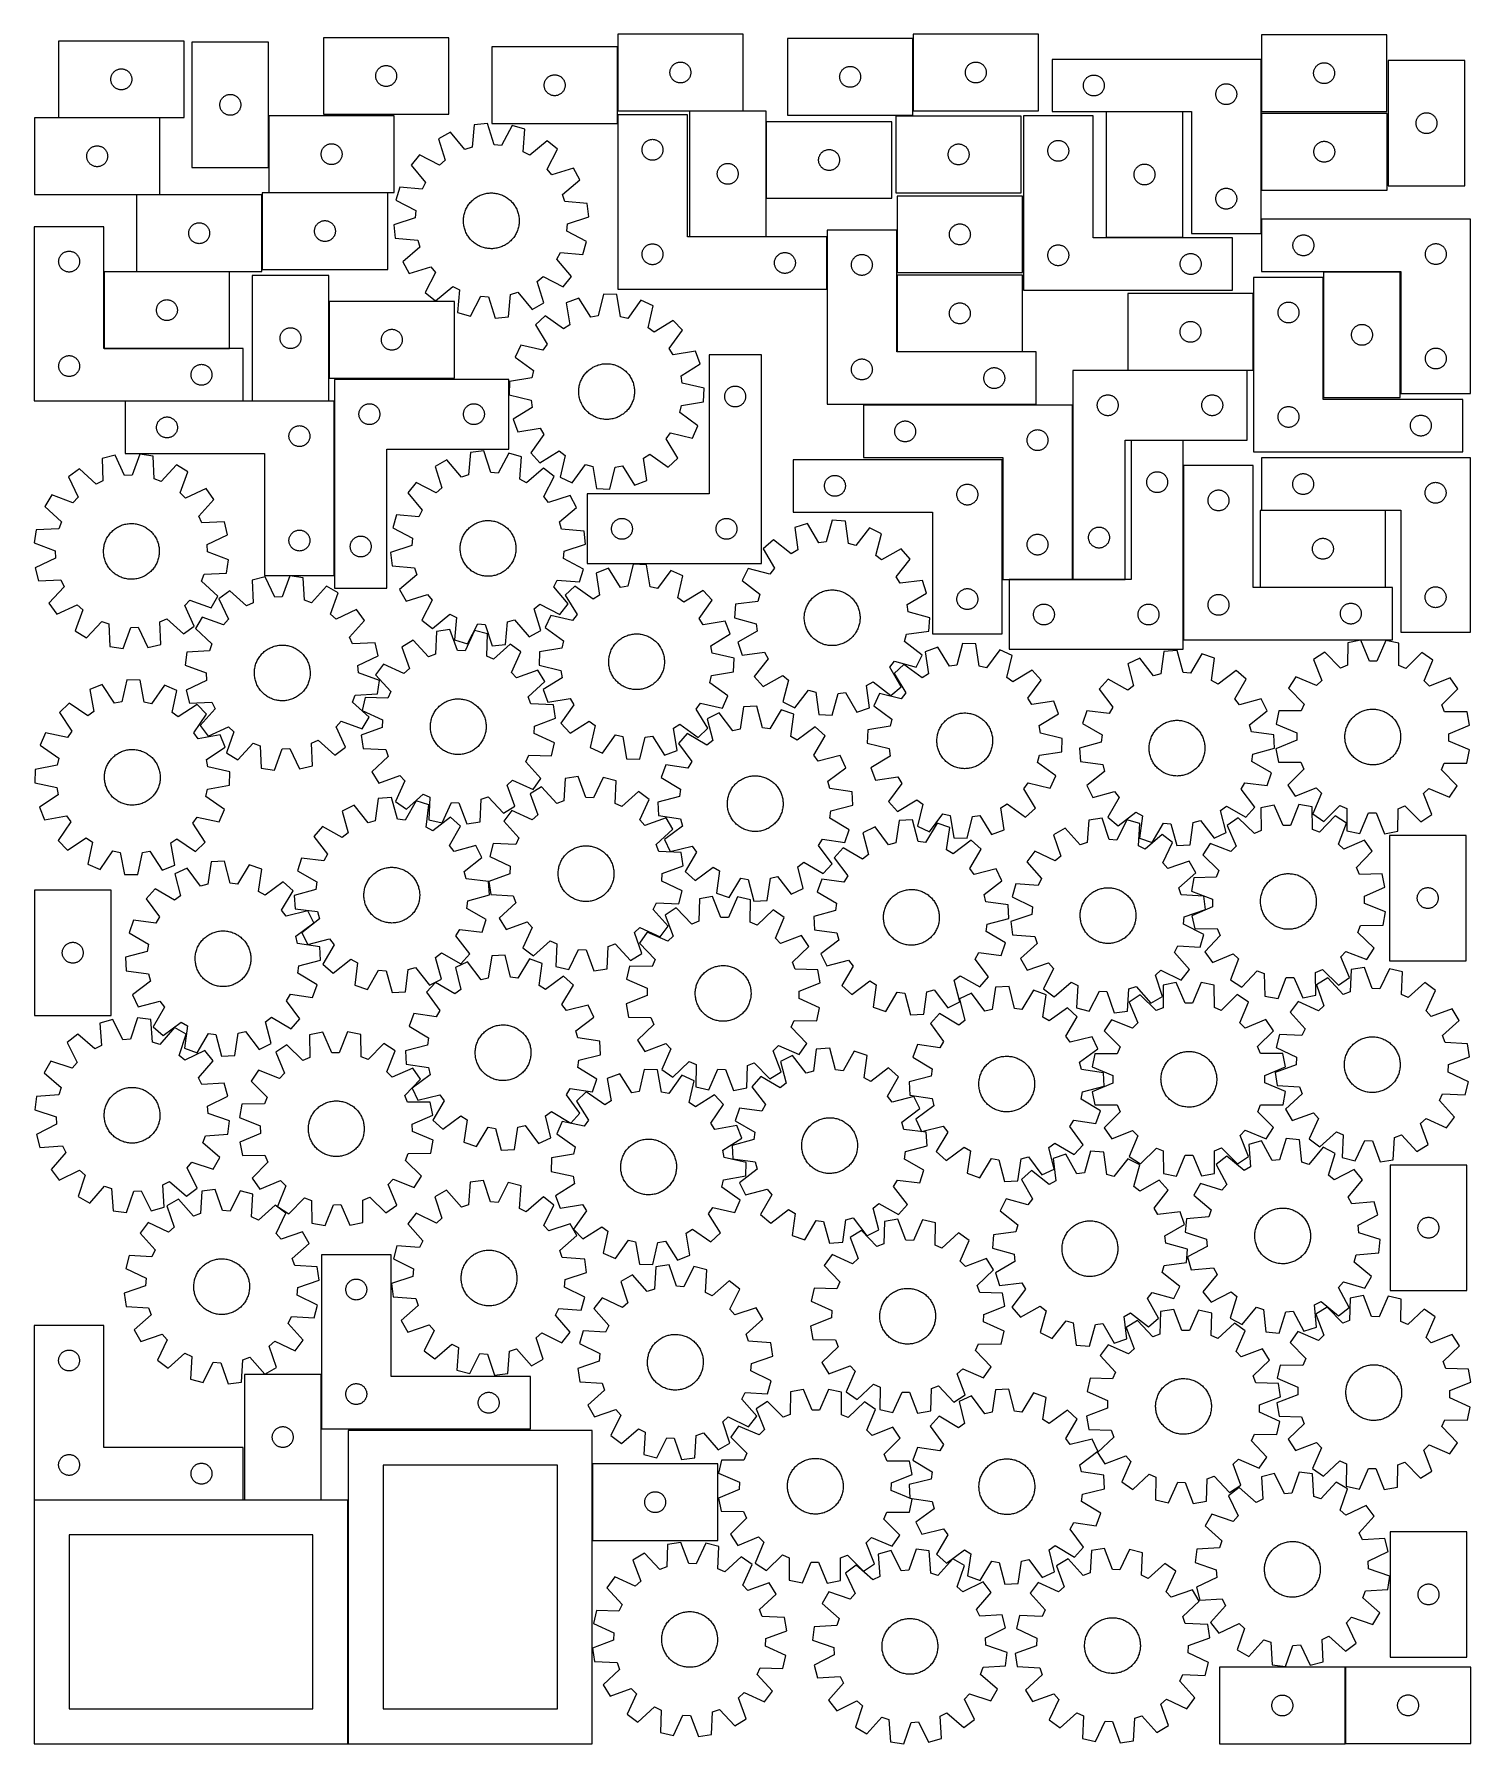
# Model space of a CAD drawing. Header units: millimetres. Extents: x 7 to 1243, y 7 to 1479.
import ezdxf

# ---------------------------------------------------------------- set-up
doc = ezdxf.new("R2010")
doc.units = ezdxf.units.MM
doc.layers.add('COMMON', color=5, linetype='CONTINUOUS', true_color=0x0000ff)
doc.layers.add('CUT', color=7, linetype='CONTINUOUS', true_color=0x000000)

msp = doc.modelspace()

# ---------------------------------------------------------------- linework, layer by layer
at = {"layer": 'COMMON'}
msp.add_line((208.476717, 1364.480774), (208.476717, 1408.962957), dxfattribs=at)
at = {"layer": 'CUT'}
for p, q in [((135.508845, 1473.458319), (27.508845, 1473.458319)), ((27.508845, 1473.458319), (27.508845, 1407.458319)), ((135.508845, 1407.458319), (135.508845, 1473.458319)), ((363.537351, 1476.358706), (255.537351, 1476.358706)), ((255.537351, 1476.358706), (255.537351, 1410.358706)), ((363.537351, 1410.358706), (363.537351, 1476.358706)), ((616.903377, 1479.343084), (508.903377, 1479.343084)), ((508.903377, 1479.343084), (508.903377, 1413.343084)), ((616.903377, 1413.343084), (616.903377, 1479.343084)), ((763.031001, 1475.596502), (655.031001, 1475.596502)), ((655.031001, 1475.596502), (655.031001, 1409.596502)), ((763.031001, 1409.596502), (763.031001, 1475.596502)), ((871.253018, 1479.358462), (763.253018, 1479.358462)), ((763.253018, 1479.358462), (763.253018, 1413.358462)), ((871.253018, 1413.358462), (871.253018, 1479.358462)), ((1171.141004, 1478.756655), (1063.141004, 1478.756655)), ((1063.141004, 1478.756655), (1063.141004, 1412.756655)), ((1171.141004, 1412.756655), (1171.141004, 1478.756655)), ((142.366874, 1472.480774), (142.366874, 1364.480774)), ((208.366874, 1472.480774), (142.366874, 1472.480774)), ((208.366874, 1364.480774), (208.366874, 1472.480774)), ((508.634151, 1468.362127), (400.634151, 1468.362127)), ((400.634151, 1468.362127), (400.634151, 1402.362127)), ((508.634151, 1402.362127), (508.634151, 1468.362127)), ((72.815513, 1442.78769), (72.986474, 1443.351274)), ((72.986474, 1443.351274), (73.19393, 1443.902469)), ((73.19393, 1443.902469), (73.436991, 1444.438917)), ((73.436991, 1444.438917), (73.714617, 1444.958319)), ((73.714617, 1444.958319), (74.025619, 1445.458451)), ((74.025619, 1445.458451), (74.368665, 1445.937171)), ((74.368665, 1445.937171), (74.742287, 1446.392431)), ((74.742287, 1446.392431), (75.144884, 1446.82228)), ((75.144884, 1446.82228), (75.574733, 1447.224877)), ((75.574733, 1447.224877), (76.029993, 1447.598499)), ((76.029993, 1447.598499), (76.508713, 1447.941545)), ((76.508713, 1447.941545), (77.008845, 1448.252547)), ((77.008845, 1448.252547), (77.528247, 1448.530173)), ((77.528247, 1448.530173), (78.064695, 1448.773234)), ((78.064695, 1448.773234), (78.61589, 1448.98069)), ((78.61589, 1448.98069), (79.179474, 1449.151651)), ((79.179474, 1449.151651), (79.753033, 1449.285386)), ((79.753033, 1449.285386), (80.33411, 1449.381322)), ((80.33411, 1449.381322), (80.920217, 1449.439049)), ((80.920217, 1449.439049), (81.508845, 1449.458319)), ((81.508845, 1449.458319), (82.097474, 1449.439049)), ((82.097474, 1449.439049), (82.683581, 1449.381322)), ((82.683581, 1449.381322), (83.264658, 1449.285386)), ((83.264658, 1449.285386), (83.838217, 1449.151651)), ((83.838217, 1449.151651), (84.401801, 1448.98069)), ((84.401801, 1448.98069), (84.952996, 1448.773234)), ((84.952996, 1448.773234), (85.489444, 1448.530173)), ((85.489444, 1448.530173), (86.008845, 1448.252547)), ((86.008845, 1448.252547), (86.508978, 1447.941545)), ((86.508978, 1447.941545), (86.987698, 1447.598499)), ((86.987698, 1447.598499), (87.442958, 1447.224877)), ((87.442958, 1447.224877), (87.872807, 1446.82228)), ((87.872807, 1446.82228), (88.275404, 1446.392431)), ((88.275404, 1446.392431), (88.649026, 1445.937171)), ((88.649026, 1445.937171), (88.992072, 1445.458451)), ((88.992072, 1445.458451), (89.303074, 1444.958319)), ((89.303074, 1444.958319), (89.5807, 1444.438917)), ((89.5807, 1444.438917), (89.823761, 1443.902469)), ((89.823761, 1443.902469), (90.031217, 1443.351274)), ((90.031217, 1443.351274), (90.202178, 1442.78769)), ((300.537351, 1443.358706), (300.55662, 1443.947334)), ((300.55662, 1442.770078), (300.537351, 1443.358706)), ((300.55662, 1443.947334), (300.614347, 1444.533442)), ((300.614347, 1444.533442), (300.710283, 1445.114519)), ((300.710283, 1445.114519), (300.844018, 1445.688078)), ((300.844018, 1445.688078), (301.01498, 1446.251661)), ((301.01498, 1446.251661), (301.222435, 1446.802857)), ((301.222435, 1446.802857), (301.465496, 1447.339304)), ((301.465496, 1447.339304), (301.743122, 1447.858706)), ((301.743122, 1447.858706), (302.054124, 1448.358838)), ((302.054124, 1448.358838), (302.397171, 1448.837559)), ((302.397171, 1448.837559), (302.770792, 1449.292818)), ((302.770792, 1449.292818), (303.17339, 1449.722667)), ((303.17339, 1449.722667), (303.603238, 1450.125264)), ((303.603238, 1450.125264), (304.058498, 1450.498886)), ((304.058498, 1450.498886), (304.537219, 1450.841933)), ((304.537219, 1450.841933), (305.037351, 1451.152935)), ((305.037351, 1451.152935), (305.556753, 1451.430561)), ((305.556753, 1451.430561), (306.0932, 1451.673622)), ((306.0932, 1451.673622), (306.644396, 1451.881077)), ((306.644396, 1451.881077), (307.207979, 1452.052039)), ((307.207979, 1452.052039), (307.781538, 1452.185774)), ((307.781538, 1452.185774), (308.362615, 1452.28171)), ((308.362615, 1452.28171), (308.948723, 1452.339436)), ((308.948723, 1452.339436), (309.537351, 1452.358706)), ((309.537351, 1452.358706), (310.125979, 1452.339436)), ((310.125979, 1452.339436), (310.712086, 1452.28171)), ((310.712086, 1452.28171), (311.293164, 1452.185774)), ((311.293164, 1452.185774), (311.866722, 1452.052039)), ((311.866722, 1452.052039), (312.430306, 1451.881077)), ((312.430306, 1451.881077), (312.981502, 1451.673622)), ((312.981502, 1451.673622), (313.517949, 1451.430561)), ((313.517949, 1451.430561), (314.037351, 1451.152935)), ((314.037351, 1451.152935), (314.537483, 1450.841933)), ((314.537483, 1450.841933), (315.016204, 1450.498886)), ((315.016204, 1450.498886), (315.471463, 1450.125264)), ((315.471463, 1450.125264), (315.901312, 1449.722667)), ((315.901312, 1449.722667), (316.303909, 1449.292818)), ((316.303909, 1449.292818), (316.677531, 1448.837559)), ((316.677531, 1448.837559), (317.020577, 1448.358838)), ((317.020577, 1448.358838), (317.331579, 1447.858706)), ((317.331579, 1447.858706), (317.609205, 1447.339304)), ((317.609205, 1447.339304), (317.852267, 1446.802857)), ((317.852267, 1446.802857), (318.059722, 1446.251661)), ((318.059722, 1446.251661), (318.230683, 1445.688078)), ((318.230683, 1445.688078), (318.364418, 1445.114519)), ((318.364418, 1445.114519), (318.460354, 1444.533442)), ((318.460354, 1444.533442), (318.518081, 1443.947334)), ((318.518081, 1443.947334), (318.537351, 1443.358706)), ((318.537351, 1443.358706), (318.518081, 1442.770078)), ((450.134151, 1443.156356), (450.653552, 1443.433982)), ((450.653552, 1443.433982), (451.19, 1443.677043)), ((451.19, 1443.677043), (451.741195, 1443.884498)), ((451.741195, 1443.884498), (452.304779, 1444.05546)), ((452.304779, 1444.05546), (452.878338, 1444.189195)), ((452.878338, 1444.189195), (453.459415, 1444.285131)), ((453.459415, 1444.285131), (454.045522, 1444.342857)), ((454.045522, 1444.342857), (454.634151, 1444.362127)), ((454.634151, 1444.362127), (455.222779, 1444.342857)), ((455.222779, 1444.342857), (455.808886, 1444.285131)), ((455.808886, 1444.285131), (456.389964, 1444.189195)), ((456.389964, 1444.189195), (456.963522, 1444.05546)), ((456.963522, 1444.05546), (457.527106, 1443.884498)), ((457.527106, 1443.884498), (458.078302, 1443.677043)), ((458.078302, 1443.677043), (458.614749, 1443.433982)), ((458.614749, 1443.433982), (459.134151, 1443.156356)), ((553.903377, 1446.343084), (553.922646, 1446.931712)), ((553.922646, 1445.754456), (553.903377, 1446.343084)), ((553.922646, 1446.931712), (553.980373, 1447.51782)), ((553.980373, 1445.168348), (553.922646, 1445.754456)), ((553.980373, 1447.51782), (554.076309, 1448.098897)), ((554.076309, 1444.587271), (553.980373, 1445.168348)), ((554.076309, 1448.098897), (554.210044, 1448.672456)), ((554.210044, 1444.013713), (554.076309, 1444.587271)), ((554.210044, 1448.672456), (554.381006, 1449.236039)), ((554.381006, 1443.450129), (554.210044, 1444.013713)), ((554.381006, 1449.236039), (554.588461, 1449.787235)), ((554.588461, 1442.898933), (554.381006, 1443.450129)), ((554.588461, 1449.787235), (554.831522, 1450.323682)), ((554.831522, 1450.323682), (555.109148, 1450.843084)), ((555.109148, 1450.843084), (555.42015, 1451.343216)), ((555.42015, 1451.343216), (555.763197, 1451.821937)), ((555.763197, 1451.821937), (556.136818, 1452.277196)), ((556.136818, 1452.277196), (556.539416, 1452.707045)), ((556.539416, 1452.707045), (556.969264, 1453.109642)), ((556.969264, 1453.109642), (557.424524, 1453.483264)), ((557.424524, 1453.483264), (557.903245, 1453.826311)), ((557.903245, 1453.826311), (558.403377, 1454.137313)), ((558.403377, 1454.137313), (558.922779, 1454.414939)), ((558.922779, 1454.414939), (559.459226, 1454.658)), ((559.459226, 1454.658), (560.010422, 1454.865455)), ((560.010422, 1454.865455), (560.574005, 1455.036417)), ((560.574005, 1455.036417), (561.147564, 1455.170152)), ((561.147564, 1455.170152), (561.728641, 1455.266088)), ((561.728641, 1455.266088), (562.314749, 1455.323814)), ((562.314749, 1455.323814), (562.903377, 1455.343084)), ((562.903377, 1455.343084), (563.492005, 1455.323814)), ((563.492005, 1455.323814), (564.078112, 1455.266088)), ((564.078112, 1455.266088), (564.65919, 1455.170152)), ((564.65919, 1455.170152), (565.232748, 1455.036417)), ((565.232748, 1455.036417), (565.796332, 1454.865455)), ((565.796332, 1454.865455), (566.347528, 1454.658)), ((566.347528, 1454.658), (566.883975, 1454.414939)), ((566.883975, 1454.414939), (567.403377, 1454.137313)), ((567.403377, 1454.137313), (567.903509, 1453.826311)), ((567.903509, 1453.826311), (568.38223, 1453.483264)), ((568.38223, 1453.483264), (568.837489, 1453.109642)), ((568.837489, 1453.109642), (569.267338, 1452.707045)), ((569.267338, 1452.707045), (569.669935, 1452.277196)), ((569.669935, 1452.277196), (570.043557, 1451.821937)), ((570.043557, 1451.821937), (570.386603, 1451.343216)), ((570.386603, 1451.343216), (570.697605, 1450.843084)), ((570.697605, 1450.843084), (570.975231, 1450.323682)), ((570.975231, 1450.323682), (571.218293, 1449.787235)), ((571.218293, 1449.787235), (571.425748, 1449.236039)), ((571.425748, 1443.450129), (571.218293, 1442.898933)), ((571.425748, 1449.236039), (571.596709, 1448.672456)), ((571.596709, 1444.013713), (571.425748, 1443.450129)), ((571.596709, 1448.672456), (571.730444, 1448.098897)), ((571.730444, 1444.587271), (571.596709, 1444.013713)), ((571.730444, 1448.098897), (571.82638, 1447.51782)), ((571.82638, 1445.168348), (571.730444, 1444.587271)), ((571.82638, 1447.51782), (571.884107, 1446.931712)), ((571.884107, 1445.754456), (571.82638, 1445.168348)), ((571.884107, 1446.931712), (571.903377, 1446.343084)), ((571.903377, 1446.343084), (571.884107, 1445.754456)), ((700.050271, 1443.18513), (700.107997, 1443.771238)), ((700.107997, 1443.771238), (700.203934, 1444.352315)), ((700.203934, 1444.352315), (700.337669, 1444.925874)), ((700.337669, 1444.925874), (700.50863, 1445.489457)), ((700.50863, 1445.489457), (700.716085, 1446.040653)), ((700.716085, 1446.040653), (700.959147, 1446.5771)), ((700.959147, 1446.5771), (701.236773, 1447.096502)), ((701.236773, 1447.096502), (701.547775, 1447.596634)), ((701.547775, 1447.596634), (701.890821, 1448.075355)), ((701.890821, 1448.075355), (702.264443, 1448.530614)), ((702.264443, 1448.530614), (702.66704, 1448.960463)), ((702.66704, 1448.960463), (703.096889, 1449.36306)), ((703.096889, 1449.36306), (703.552148, 1449.736682)), ((703.552148, 1449.736682), (704.030869, 1450.079729)), ((704.030869, 1450.079729), (704.531001, 1450.390731)), ((704.531001, 1450.390731), (705.050403, 1450.668357)), ((705.050403, 1450.668357), (705.58685, 1450.911418)), ((705.58685, 1450.911418), (706.138046, 1451.118873)), ((706.138046, 1451.118873), (706.70163, 1451.289835)), ((706.70163, 1451.289835), (707.275188, 1451.42357)), ((707.275188, 1451.42357), (707.856266, 1451.519506)), ((707.856266, 1451.519506), (708.442373, 1451.577232)), ((708.442373, 1451.577232), (709.031001, 1451.596502)), ((709.031001, 1451.596502), (709.619629, 1451.577232)), ((709.619629, 1451.577232), (710.205737, 1451.519506)), ((710.205737, 1451.519506), (710.786814, 1451.42357)), ((710.786814, 1451.42357), (711.360373, 1451.289835)), ((711.360373, 1451.289835), (711.923956, 1451.118873)), ((711.923956, 1451.118873), (712.475152, 1450.911418)), ((712.475152, 1450.911418), (713.011599, 1450.668357)), ((713.011599, 1450.668357), (713.531001, 1450.390731)), ((713.531001, 1450.390731), (714.031133, 1450.079729)), ((714.031133, 1450.079729), (714.509854, 1449.736682)), ((714.509854, 1449.736682), (714.965114, 1449.36306)), ((714.965114, 1449.36306), (715.394962, 1448.960463)), ((715.394962, 1448.960463), (715.79756, 1448.530614)), ((715.79756, 1448.530614), (716.171181, 1448.075355)), ((716.171181, 1448.075355), (716.514228, 1447.596634)), ((716.514228, 1447.596634), (716.82523, 1447.096502)), ((716.82523, 1447.096502), (717.102856, 1446.5771)), ((717.102856, 1446.5771), (717.345917, 1446.040653)), ((717.345917, 1446.040653), (717.553372, 1445.489457)), ((717.553372, 1445.489457), (717.724334, 1444.925874)), ((717.724334, 1444.925874), (717.858069, 1444.352315)), ((717.858069, 1444.352315), (717.954005, 1443.771238)), ((717.954005, 1443.771238), (718.011732, 1443.18513)), ((808.253018, 1446.358462), (808.272288, 1446.94709)), ((808.272288, 1445.769834), (808.253018, 1446.358462)), ((808.272288, 1446.94709), (808.330015, 1447.533198)), ((808.330015, 1445.183726), (808.272288, 1445.769834)), ((808.330015, 1447.533198), (808.425951, 1448.114275)), ((808.425951, 1444.602649), (808.330015, 1445.183726)), ((808.425951, 1448.114275), (808.559686, 1448.687833)), ((808.559686, 1444.029091), (808.425951, 1444.602649)), ((808.559686, 1448.687833), (808.730647, 1449.251417)), ((808.730647, 1443.465507), (808.559686, 1444.029091)), ((808.730647, 1449.251417), (808.938103, 1449.802613)), ((808.938103, 1442.914311), (808.730647, 1443.465507)), ((808.938103, 1449.802613), (809.181164, 1450.33906)), ((809.181164, 1450.33906), (809.45879, 1450.858462)), ((809.45879, 1450.858462), (809.769792, 1451.358594)), ((809.769792, 1451.358594), (810.112838, 1451.837315)), ((810.112838, 1451.837315), (810.48646, 1452.292574)), ((810.48646, 1452.292574), (810.889057, 1452.722423)), ((810.889057, 1452.722423), (811.318906, 1453.12502)), ((811.318906, 1453.12502), (811.774166, 1453.498642)), ((811.774166, 1453.498642), (812.252886, 1453.841689)), ((812.252886, 1453.841689), (812.753018, 1454.152691)), ((812.753018, 1454.152691), (813.27242, 1454.430317)), ((813.27242, 1454.430317), (813.808868, 1454.673378)), ((813.808868, 1454.673378), (814.360063, 1454.880833)), ((814.360063, 1454.880833), (814.923647, 1455.051794)), ((814.923647, 1455.051794), (815.497206, 1455.18553)), ((815.497206, 1455.18553), (816.078283, 1455.281466)), ((816.078283, 1455.281466), (816.66439, 1455.339192)), ((816.66439, 1455.339192), (817.253018, 1455.358462)), ((817.253018, 1455.358462), (817.841647, 1455.339192)), ((817.841647, 1455.339192), (818.427754, 1455.281466)), ((818.427754, 1455.281466), (819.008831, 1455.18553)), ((819.008831, 1455.18553), (819.58239, 1455.051794)), ((819.58239, 1455.051794), (820.145974, 1454.880833)), ((820.145974, 1454.880833), (820.697169, 1454.673378)), ((820.697169, 1454.673378), (821.233617, 1454.430317)), ((821.233617, 1454.430317), (821.753018, 1454.152691)), ((821.753018, 1454.152691), (822.253151, 1453.841689)), ((822.253151, 1453.841689), (822.731871, 1453.498642)), ((822.731871, 1453.498642), (823.187131, 1453.12502)), ((823.187131, 1453.12502), (823.616979, 1452.722423)), ((823.616979, 1452.722423), (824.019577, 1452.292574)), ((824.019577, 1452.292574), (824.393199, 1451.837315)), ((824.393199, 1451.837315), (824.736245, 1451.358594)), ((824.736245, 1451.358594), (825.047247, 1450.858462)), ((825.047247, 1450.858462), (825.324873, 1450.33906)), ((825.324873, 1450.33906), (825.567934, 1449.802613)), ((825.567934, 1449.802613), (825.77539, 1449.251417)), ((825.77539, 1443.465507), (825.567934, 1442.914311)), ((825.77539, 1449.251417), (825.946351, 1448.687833)), ((825.946351, 1444.029091), (825.77539, 1443.465507)), ((825.946351, 1448.687833), (826.080086, 1448.114275)), ((826.080086, 1444.602649), (825.946351, 1444.029091)), ((826.080086, 1448.114275), (826.176022, 1447.533198)), ((826.176022, 1445.183726), (826.080086, 1444.602649)), ((826.176022, 1447.533198), (826.233749, 1446.94709)), ((826.233749, 1445.769834), (826.176022, 1445.183726)), ((826.233749, 1446.94709), (826.253018, 1446.358462)), ((826.253018, 1446.358462), (826.233749, 1445.769834)), ((1062.914576, 1457.674628), (882.914576, 1457.674628)), ((882.914576, 1457.674628), (882.914576, 1412.674628)), ((914.933977, 1443.246482), (915.470425, 1443.489543)), ((915.470425, 1443.489543), (916.021621, 1443.696999)), ((916.021621, 1443.696999), (916.585204, 1443.86796)), ((916.585204, 1443.86796), (917.158763, 1444.001695)), ((917.158763, 1444.001695), (917.73984, 1444.097631)), ((917.73984, 1444.097631), (918.325948, 1444.155358)), ((918.325948, 1444.155358), (918.914576, 1444.174628)), ((918.914576, 1444.174628), (919.503204, 1444.155358)), ((919.503204, 1444.155358), (920.089311, 1444.097631)), ((920.089311, 1444.097631), (920.670389, 1444.001695)), ((920.670389, 1444.001695), (921.243947, 1443.86796)), ((921.243947, 1443.86796), (921.807531, 1443.696999)), ((921.807531, 1443.696999), (922.358727, 1443.489543)), ((922.358727, 1443.489543), (922.895174, 1443.246482)), ((1062.914576, 1307.674628), (1062.914576, 1457.674628)), ((1108.141004, 1445.756655), (1108.160273, 1446.345284)), ((1108.160273, 1445.168027), (1108.141004, 1445.756655)), ((1108.160273, 1446.345284), (1108.218, 1446.931391)), ((1108.218, 1444.58192), (1108.160273, 1445.168027)), ((1108.218, 1446.931391), (1108.313936, 1447.512468)), ((1108.313936, 1444.000842), (1108.218, 1444.58192)), ((1108.313936, 1447.512468), (1108.447671, 1448.086027)), ((1108.447671, 1443.427284), (1108.313936, 1444.000842)), ((1108.447671, 1448.086027), (1108.618633, 1448.649611)), ((1108.618633, 1442.8637), (1108.447671, 1443.427284)), ((1108.618633, 1448.649611), (1108.826088, 1449.200806)), ((1108.826088, 1449.200806), (1109.069149, 1449.737254)), ((1109.069149, 1449.737254), (1109.346775, 1450.256655)), ((1109.346775, 1450.256655), (1109.657777, 1450.756787)), ((1109.657777, 1450.756787), (1110.000824, 1451.235508)), ((1110.000824, 1451.235508), (1110.374445, 1451.690768)), ((1110.374445, 1451.690768), (1110.777043, 1452.120616)), ((1110.777043, 1452.120616), (1111.206891, 1452.523214)), ((1111.206891, 1452.523214), (1111.662151, 1452.896835)), ((1111.662151, 1452.896835), (1112.140872, 1453.239882)), ((1112.140872, 1453.239882), (1112.641004, 1453.550884)), ((1112.641004, 1453.550884), (1113.160405, 1453.82851)), ((1113.160405, 1453.82851), (1113.696853, 1454.071571)), ((1113.696853, 1454.071571), (1114.248048, 1454.279027)), ((1114.248048, 1454.279027), (1114.811632, 1454.449988)), ((1114.811632, 1454.449988), (1115.385191, 1454.583723)), ((1115.385191, 1454.583723), (1115.966268, 1454.679659)), ((1115.966268, 1454.679659), (1116.552376, 1454.737386)), ((1116.552376, 1454.737386), (1117.141004, 1454.756655)), ((1117.141004, 1454.756655), (1117.729632, 1454.737386)), ((1117.729632, 1454.737386), (1118.315739, 1454.679659)), ((1118.315739, 1454.679659), (1118.896817, 1454.583723)), ((1118.896817, 1454.583723), (1119.470375, 1454.449988)), ((1119.470375, 1454.449988), (1120.033959, 1454.279027)), ((1120.033959, 1454.279027), (1120.585155, 1454.071571)), ((1120.585155, 1454.071571), (1121.121602, 1453.82851)), ((1121.121602, 1453.82851), (1121.641004, 1453.550884)), ((1121.641004, 1453.550884), (1122.141136, 1453.239882)), ((1122.141136, 1453.239882), (1122.619857, 1452.896835)), ((1122.619857, 1452.896835), (1123.075116, 1452.523214)), ((1123.075116, 1452.523214), (1123.504965, 1452.120616)), ((1123.504965, 1452.120616), (1123.907562, 1451.690768)), ((1123.907562, 1451.690768), (1124.281184, 1451.235508)), ((1124.281184, 1451.235508), (1124.62423, 1450.756787)), ((1124.62423, 1450.756787), (1124.935232, 1450.256655)), ((1124.935232, 1450.256655), (1125.212858, 1449.737254)), ((1125.212858, 1449.737254), (1125.455919, 1449.200806)), ((1125.455919, 1449.200806), (1125.663375, 1448.649611)), ((1125.663375, 1448.649611), (1125.834336, 1448.086027)), ((1125.834336, 1443.427284), (1125.663375, 1442.8637)), ((1125.834336, 1448.086027), (1125.968071, 1447.512468)), ((1125.968071, 1444.000842), (1125.834336, 1443.427284)), ((1125.968071, 1447.512468), (1126.064007, 1446.931391)), ((1126.064007, 1444.58192), (1125.968071, 1444.000842)), ((1126.064007, 1446.931391), (1126.121734, 1446.345284)), ((1126.121734, 1445.168027), (1126.064007, 1444.58192)), ((1126.121734, 1446.345284), (1126.141004, 1445.756655)), ((1126.141004, 1445.756655), (1126.121734, 1445.168027)), ((1172.339908, 1456.681702), (1172.339908, 1348.681702)), ((1238.339908, 1456.681702), (1172.339908, 1456.681702)), ((1238.339908, 1348.681702), (1238.339908, 1456.681702)), ((72.508845, 1440.458319), (72.528115, 1441.046947)), ((72.528115, 1439.86969), (72.508845, 1440.458319)), ((72.528115, 1441.046947), (72.585842, 1441.633054)), ((72.585842, 1439.283583), (72.528115, 1439.86969)), ((72.585842, 1441.633054), (72.681778, 1442.214131)), ((72.681778, 1438.702506), (72.585842, 1439.283583)), ((72.681778, 1442.214131), (72.815513, 1442.78769)), ((72.815513, 1438.128947), (72.681778, 1438.702506)), ((72.986474, 1437.565363), (72.815513, 1438.128947)), ((73.19393, 1437.014168), (72.986474, 1437.565363)), ((73.436991, 1436.47772), (73.19393, 1437.014168)), ((73.714617, 1435.958319), (73.436991, 1436.47772)), ((74.025619, 1435.458186), (73.714617, 1435.958319)), ((74.368665, 1434.979466), (74.025619, 1435.458186)), ((74.742287, 1434.524206), (74.368665, 1434.979466)), ((75.144884, 1434.094357), (74.742287, 1434.524206)), ((75.574733, 1433.69176), (75.144884, 1434.094357)), ((76.029993, 1433.318138), (75.574733, 1433.69176)), ((76.508713, 1432.975092), (76.029993, 1433.318138)), ((77.008845, 1432.66409), (76.508713, 1432.975092)), ((77.528247, 1432.386464), (77.008845, 1432.66409)), ((78.064695, 1432.143403), (77.528247, 1432.386464)), ((78.61589, 1431.935947), (78.064695, 1432.143403)), ((79.179474, 1431.764986), (78.61589, 1431.935947)), ((79.753033, 1431.631251), (79.179474, 1431.764986)), ((80.33411, 1431.535315), (79.753033, 1431.631251)), ((80.920217, 1431.477588), (80.33411, 1431.535315)), ((81.508845, 1431.458319), (80.920217, 1431.477588)), ((82.097474, 1431.477588), (81.508845, 1431.458319)), ((82.683581, 1431.535315), (82.097474, 1431.477588)), ((83.264658, 1431.631251), (82.683581, 1431.535315)), ((83.838217, 1431.764986), (83.264658, 1431.631251)), ((84.401801, 1431.935947), (83.838217, 1431.764986)), ((84.952996, 1432.143403), (84.401801, 1431.935947)), ((85.489444, 1432.386464), (84.952996, 1432.143403)), ((86.008845, 1432.66409), (85.489444, 1432.386464)), ((86.508978, 1432.975092), (86.008845, 1432.66409)), ((86.987698, 1433.318138), (86.508978, 1432.975092)), ((87.442958, 1433.69176), (86.987698, 1433.318138)), ((87.872807, 1434.094357), (87.442958, 1433.69176)), ((88.275404, 1434.524206), (87.872807, 1434.094357)), ((88.649026, 1434.979466), (88.275404, 1434.524206)), ((88.992072, 1435.458186), (88.649026, 1434.979466)), ((89.303074, 1435.958319), (88.992072, 1435.458186)), ((89.5807, 1436.47772), (89.303074, 1435.958319)), ((89.823761, 1437.014168), (89.5807, 1436.47772)), ((90.031217, 1437.565363), (89.823761, 1437.014168)), ((90.202178, 1438.128947), (90.031217, 1437.565363)), ((90.202178, 1442.78769), (90.335913, 1442.214131)), ((90.335913, 1438.702506), (90.202178, 1438.128947)), ((90.335913, 1442.214131), (90.431849, 1441.633054)), ((90.431849, 1439.283583), (90.335913, 1438.702506)), ((90.431849, 1441.633054), (90.489576, 1441.046947)), ((90.489576, 1439.86969), (90.431849, 1439.283583)), ((90.489576, 1441.046947), (90.508845, 1440.458319)), ((90.508845, 1440.458319), (90.489576, 1439.86969)), ((300.614347, 1442.18397), (300.55662, 1442.770078)), ((300.710283, 1441.602893), (300.614347, 1442.18397)), ((300.844018, 1441.029335), (300.710283, 1441.602893)), ((301.01498, 1440.465751), (300.844018, 1441.029335)), ((301.222435, 1439.914555), (301.01498, 1440.465751)), ((301.465496, 1439.378108), (301.222435, 1439.914555)), ((301.743122, 1438.858706), (301.465496, 1439.378108)), ((302.054124, 1438.358574), (301.743122, 1438.858706)), ((302.397171, 1437.879853), (302.054124, 1438.358574)), ((302.770792, 1437.424594), (302.397171, 1437.879853)), ((303.17339, 1436.994745), (302.770792, 1437.424594)), ((303.603238, 1436.592148), (303.17339, 1436.994745)), ((304.058498, 1436.218526), (303.603238, 1436.592148)), ((304.537219, 1435.87548), (304.058498, 1436.218526)), ((305.037351, 1435.564478), (304.537219, 1435.87548)), ((305.556753, 1435.286851), (305.037351, 1435.564478)), ((306.0932, 1435.04379), (305.556753, 1435.286851)), ((306.644396, 1434.836335), (306.0932, 1435.04379)), ((307.207979, 1434.665374), (306.644396, 1434.836335)), ((307.781538, 1434.531639), (307.207979, 1434.665374)), ((308.362615, 1434.435702), (307.781538, 1434.531639)), ((308.948723, 1434.377976), (308.362615, 1434.435702)), ((309.537351, 1434.358706), (308.948723, 1434.377976)), ((310.125979, 1434.377976), (309.537351, 1434.358706)), ((310.712086, 1434.435702), (310.125979, 1434.377976)), ((311.293164, 1434.531639), (310.712086, 1434.435702)), ((311.866722, 1434.665374), (311.293164, 1434.531639)), ((312.430306, 1434.836335), (311.866722, 1434.665374)), ((312.981502, 1435.04379), (312.430306, 1434.836335)), ((313.517949, 1435.286851), (312.981502, 1435.04379)), ((314.037351, 1435.564478), (313.517949, 1435.286851)), ((314.537483, 1435.87548), (314.037351, 1435.564478)), ((315.016204, 1436.218526), (314.537483, 1435.87548)), ((315.471463, 1436.592148), (315.016204, 1436.218526)), ((315.901312, 1436.994745), (315.471463, 1436.592148)), ((316.303909, 1437.424594), (315.901312, 1436.994745)), ((316.677531, 1437.879853), (316.303909, 1437.424594)), ((317.020577, 1438.358574), (316.677531, 1437.879853)), ((317.331579, 1438.858706), (317.020577, 1438.358574)), ((317.609205, 1439.378108), (317.331579, 1438.858706)), ((317.852267, 1439.914555), (317.609205, 1439.378108)), ((318.059722, 1440.465751), (317.852267, 1439.914555)), ((318.230683, 1441.029335), (318.059722, 1440.465751)), ((318.364418, 1441.602893), (318.230683, 1441.029335)), ((318.460354, 1442.18397), (318.364418, 1441.602893)), ((318.518081, 1442.770078), (318.460354, 1442.18397)), ((445.634151, 1435.362127), (445.65342, 1435.950755)), ((445.65342, 1434.773499), (445.634151, 1435.362127)), ((445.65342, 1435.950755), (445.711147, 1436.536863)), ((445.711147, 1434.187391), (445.65342, 1434.773499)), ((445.711147, 1436.536863), (445.807083, 1437.11794)), ((445.807083, 1433.606314), (445.711147, 1434.187391)), ((445.807083, 1437.11794), (445.940818, 1437.691499)), ((445.940818, 1433.032756), (445.807083, 1433.606314)), ((445.940818, 1437.691499), (446.111779, 1438.255082)), ((446.111779, 1432.469172), (445.940818, 1433.032756)), ((446.111779, 1438.255082), (446.319235, 1438.806278)), ((446.319235, 1431.917976), (446.111779, 1432.469172)), ((446.319235, 1438.806278), (446.562296, 1439.342725)), ((446.562296, 1431.381529), (446.319235, 1431.917976)), ((446.562296, 1439.342725), (446.839922, 1439.862127)), ((446.839922, 1430.862127), (446.562296, 1431.381529)), ((446.839922, 1439.862127), (447.150924, 1440.362259)), ((447.150924, 1430.361995), (446.839922, 1430.862127)), ((447.150924, 1440.362259), (447.493971, 1440.84098)), ((447.493971, 1429.883274), (447.150924, 1430.361995)), ((447.493971, 1440.84098), (447.867592, 1441.296239)), ((447.867592, 1429.428015), (447.493971, 1429.883274)), ((447.867592, 1441.296239), (448.27019, 1441.726088)), ((448.27019, 1428.998166), (447.867592, 1429.428015)), ((448.27019, 1441.726088), (448.700038, 1442.128685)), ((448.700038, 1428.595569), (448.27019, 1428.998166)), ((448.700038, 1442.128685), (449.155298, 1442.502307)), ((449.155298, 1442.502307), (449.634019, 1442.845354)), ((449.634019, 1442.845354), (450.134151, 1443.156356)), ((459.134151, 1443.156356), (459.634283, 1442.845354)), ((459.634283, 1442.845354), (460.113004, 1442.502307)), ((460.113004, 1442.502307), (460.568263, 1442.128685)), ((460.568263, 1442.128685), (460.998112, 1441.726088)), ((460.998112, 1428.998166), (460.568263, 1428.595569)), ((460.998112, 1441.726088), (461.400709, 1441.296239)), ((461.400709, 1429.428015), (460.998112, 1428.998166)), ((461.400709, 1441.296239), (461.774331, 1440.84098)), ((461.774331, 1429.883274), (461.400709, 1429.428015)), ((461.774331, 1440.84098), (462.117377, 1440.362259)), ((462.117377, 1430.361995), (461.774331, 1429.883274)), ((462.117377, 1440.362259), (462.428379, 1439.862127)), ((462.428379, 1430.862127), (462.117377, 1430.361995)), ((462.428379, 1439.862127), (462.706005, 1439.342725)), ((462.706005, 1431.381529), (462.428379, 1430.862127)), ((462.706005, 1439.342725), (462.949066, 1438.806278)), ((462.949066, 1431.917976), (462.706005, 1431.381529)), ((462.949066, 1438.806278), (463.156522, 1438.255082)), ((463.156522, 1432.469172), (462.949066, 1431.917976)), ((463.156522, 1438.255082), (463.327483, 1437.691499)), ((463.327483, 1433.032756), (463.156522, 1432.469172)), ((463.327483, 1437.691499), (463.461218, 1437.11794)), ((463.461218, 1433.606314), (463.327483, 1433.032756)), ((463.461218, 1437.11794), (463.557154, 1436.536863)), ((463.557154, 1434.187391), (463.461218, 1433.606314)), ((463.557154, 1436.536863), (463.614881, 1435.950755)), ((463.614881, 1434.773499), (463.557154, 1434.187391)), ((463.614881, 1435.950755), (463.634151, 1435.362127)), ((463.634151, 1435.362127), (463.614881, 1434.773499)), ((554.831522, 1442.362486), (554.588461, 1442.898933)), ((555.109148, 1441.843084), (554.831522, 1442.362486)), ((555.42015, 1441.342952), (555.109148, 1441.843084)), ((555.763197, 1440.864231), (555.42015, 1441.342952)), ((556.136818, 1440.408972), (555.763197, 1440.864231)), ((556.539416, 1439.979123), (556.136818, 1440.408972)), ((556.969264, 1439.576526), (556.539416, 1439.979123)), ((557.424524, 1439.202904), (556.969264, 1439.576526)), ((557.903245, 1438.859858), (557.424524, 1439.202904)), ((558.403377, 1438.548856), (557.903245, 1438.859858)), ((558.922779, 1438.271229), (558.403377, 1438.548856)), ((559.459226, 1438.028168), (558.922779, 1438.271229)), ((560.010422, 1437.820713), (559.459226, 1438.028168)), ((560.574005, 1437.649752), (560.010422, 1437.820713)), ((561.147564, 1437.516017), (560.574005, 1437.649752)), ((561.728641, 1437.42008), (561.147564, 1437.516017)), ((562.314749, 1437.362354), (561.728641, 1437.42008)), ((562.903377, 1437.343084), (562.314749, 1437.362354)), ((563.492005, 1437.362354), (562.903377, 1437.343084)), ((564.078112, 1437.42008), (563.492005, 1437.362354)), ((564.65919, 1437.516017), (564.078112, 1437.42008)), ((565.232748, 1437.649752), (564.65919, 1437.516017)), ((565.796332, 1437.820713), (565.232748, 1437.649752)), ((566.347528, 1438.028168), (565.796332, 1437.820713)), ((566.883975, 1438.271229), (566.347528, 1438.028168)), ((567.403377, 1438.548856), (566.883975, 1438.271229)), ((567.903509, 1438.859858), (567.403377, 1438.548856)), ((568.38223, 1439.202904), (567.903509, 1438.859858)), ((568.837489, 1439.576526), (568.38223, 1439.202904)), ((569.267338, 1439.979123), (568.837489, 1439.576526)), ((569.669935, 1440.408972), (569.267338, 1439.979123)), ((570.043557, 1440.864231), (569.669935, 1440.408972)), ((570.386603, 1441.342952), (570.043557, 1440.864231)), ((570.697605, 1441.843084), (570.386603, 1441.342952)), ((570.975231, 1442.362486), (570.697605, 1441.843084)), ((571.218293, 1442.898933), (570.975231, 1442.362486)), ((700.031001, 1442.596502), (700.050271, 1443.18513)), ((700.050271, 1442.007874), (700.031001, 1442.596502)), ((700.107997, 1441.421766), (700.050271, 1442.007874)), ((700.203934, 1440.840689), (700.107997, 1441.421766)), ((700.337669, 1440.267131), (700.203934, 1440.840689)), ((700.50863, 1439.703547), (700.337669, 1440.267131)), ((700.716085, 1439.152351), (700.50863, 1439.703547)), ((700.959147, 1438.615904), (700.716085, 1439.152351)), ((701.236773, 1438.096502), (700.959147, 1438.615904)), ((701.547775, 1437.59637), (701.236773, 1438.096502)), ((701.890821, 1437.117649), (701.547775, 1437.59637)), ((702.264443, 1436.66239), (701.890821, 1437.117649)), ((702.66704, 1436.232541), (702.264443, 1436.66239)), ((703.096889, 1435.829944), (702.66704, 1436.232541)), ((703.552148, 1435.456322), (703.096889, 1435.829944)), ((704.030869, 1435.113276), (703.552148, 1435.456322)), ((704.531001, 1434.802273), (704.030869, 1435.113276)), ((705.050403, 1434.524647), (704.531001, 1434.802273)), ((705.58685, 1434.281586), (705.050403, 1434.524647)), ((706.138046, 1434.074131), (705.58685, 1434.281586)), ((706.70163, 1433.90317), (706.138046, 1434.074131)), ((707.275188, 1433.769435), (706.70163, 1433.90317)), ((707.856266, 1433.673498), (707.275188, 1433.769435)), ((708.442373, 1433.615772), (707.856266, 1433.673498)), ((709.031001, 1433.596502), (708.442373, 1433.615772)), ((709.619629, 1433.615772), (709.031001, 1433.596502)), ((710.205737, 1433.673498), (709.619629, 1433.615772)), ((710.786814, 1433.769435), (710.205737, 1433.673498)), ((711.360373, 1433.90317), (710.786814, 1433.769435)), ((711.923956, 1434.074131), (711.360373, 1433.90317)), ((712.475152, 1434.281586), (711.923956, 1434.074131)), ((713.011599, 1434.524647), (712.475152, 1434.281586)), ((713.531001, 1434.802273), (713.011599, 1434.524647)), ((714.031133, 1435.113276), (713.531001, 1434.802273)), ((714.509854, 1435.456322), (714.031133, 1435.113276)), ((714.965114, 1435.829944), (714.509854, 1435.456322)), ((715.394962, 1436.232541), (714.965114, 1435.829944)), ((715.79756, 1436.66239), (715.394962, 1436.232541)), ((716.171181, 1437.117649), (715.79756, 1436.66239)), ((716.514228, 1437.59637), (716.171181, 1437.117649)), ((716.82523, 1438.096502), (716.514228, 1437.59637)), ((717.102856, 1438.615904), (716.82523, 1438.096502)), ((717.345917, 1439.152351), (717.102856, 1438.615904)), ((717.553372, 1439.703547), (717.345917, 1439.152351)), ((717.724334, 1440.267131), (717.553372, 1439.703547)), ((717.858069, 1440.840689), (717.724334, 1440.267131)), ((717.954005, 1441.421766), (717.858069, 1440.840689)), ((718.011732, 1442.007874), (717.954005, 1441.421766)), ((718.011732, 1443.18513), (718.031001, 1442.596502)), ((718.031001, 1442.596502), (718.011732, 1442.007874)), ((809.181164, 1442.377864), (808.938103, 1442.914311)), ((809.45879, 1441.858462), (809.181164, 1442.377864)), ((809.769792, 1441.35833), (809.45879, 1441.858462)), ((810.112838, 1440.879609), (809.769792, 1441.35833)), ((810.48646, 1440.42435), (810.112838, 1440.879609)), ((810.889057, 1439.994501), (810.48646, 1440.42435)), ((811.318906, 1439.591904), (810.889057, 1439.994501)), ((811.774166, 1439.218282), (811.318906, 1439.591904)), ((812.252886, 1438.875235), (811.774166, 1439.218282)), ((812.753018, 1438.564233), (812.252886, 1438.875235)), ((813.27242, 1438.286607), (812.753018, 1438.564233)), ((813.808868, 1438.043546), (813.27242, 1438.286607)), ((814.360063, 1437.836091), (813.808868, 1438.043546)), ((814.923647, 1437.66513), (814.360063, 1437.836091)), ((815.497206, 1437.531394), (814.923647, 1437.66513)), ((816.078283, 1437.435458), (815.497206, 1437.531394)), ((816.66439, 1437.377732), (816.078283, 1437.435458)), ((817.253018, 1437.358462), (816.66439, 1437.377732)), ((817.841647, 1437.377732), (817.253018, 1437.358462)), ((818.427754, 1437.435458), (817.841647, 1437.377732)), ((819.008831, 1437.531394), (818.427754, 1437.435458)), ((819.58239, 1437.66513), (819.008831, 1437.531394)), ((820.145974, 1437.836091), (819.58239, 1437.66513)), ((820.697169, 1438.043546), (820.145974, 1437.836091)), ((821.233617, 1438.286607), (820.697169, 1438.043546)), ((821.753018, 1438.564233), (821.233617, 1438.286607)), ((822.253151, 1438.875235), (821.753018, 1438.564233)), ((822.731871, 1439.218282), (822.253151, 1438.875235)), ((823.187131, 1439.591904), (822.731871, 1439.218282)), ((823.616979, 1439.994501), (823.187131, 1439.591904)), ((824.019577, 1440.42435), (823.616979, 1439.994501)), ((824.393199, 1440.879609), (824.019577, 1440.42435)), ((824.736245, 1441.35833), (824.393199, 1440.879609)), ((825.047247, 1441.858462), (824.736245, 1441.35833)), ((825.324873, 1442.377864), (825.047247, 1441.858462)), ((825.567934, 1442.914311), (825.324873, 1442.377864)), ((909.914576, 1435.174628), (909.933845, 1435.763256)), ((909.933845, 1434.585999), (909.914576, 1435.174628)), ((909.933845, 1435.763256), (909.991572, 1436.349363)), ((909.991572, 1433.999892), (909.933845, 1434.585999)), ((909.991572, 1436.349363), (910.087508, 1436.93044)), ((910.087508, 1433.418815), (909.991572, 1433.999892)), ((910.087508, 1436.93044), (910.221243, 1437.503999)), ((910.221243, 1432.845256), (910.087508, 1433.418815)), ((910.221243, 1437.503999), (910.392205, 1438.067583)), ((910.392205, 1432.281672), (910.221243, 1432.845256)), ((910.392205, 1438.067583), (910.59966, 1438.618778)), ((910.59966, 1431.730477), (910.392205, 1432.281672)), ((910.59966, 1438.618778), (910.842721, 1439.155226)), ((910.842721, 1431.194029), (910.59966, 1431.730477)), ((910.842721, 1439.155226), (911.120347, 1439.674628)), ((911.120347, 1430.674628), (910.842721, 1431.194029)), ((911.120347, 1439.674628), (911.431349, 1440.17476)), ((911.431349, 1430.174495), (911.120347, 1430.674628)), ((911.431349, 1440.17476), (911.774396, 1440.65348)), ((911.774396, 1429.695775), (911.431349, 1430.174495)), ((911.774396, 1440.65348), (912.148017, 1441.10874)), ((912.148017, 1429.240515), (911.774396, 1429.695775)), ((912.148017, 1441.10874), (912.550615, 1441.538589)), ((912.550615, 1428.810667), (912.148017, 1429.240515)), ((912.550615, 1441.538589), (912.980463, 1441.941186)), ((912.980463, 1428.408069), (912.550615, 1428.810667)), ((912.980463, 1441.941186), (913.435723, 1442.314808)), ((913.435723, 1442.314808), (913.914444, 1442.657854)), ((913.914444, 1442.657854), (914.414576, 1442.968856)), ((914.414576, 1442.968856), (914.933977, 1443.246482)), ((922.895174, 1443.246482), (923.414576, 1442.968856)), ((923.414576, 1442.968856), (923.914708, 1442.657854)), ((923.914708, 1442.657854), (924.393429, 1442.314808)), ((924.393429, 1442.314808), (924.848688, 1441.941186)), ((924.848688, 1441.941186), (925.278537, 1441.538589)), ((925.278537, 1428.810667), (924.848688, 1428.408069)), ((925.278537, 1441.538589), (925.681134, 1441.10874)), ((925.681134, 1429.240515), (925.278537, 1428.810667)), ((925.681134, 1441.10874), (926.054756, 1440.65348)), ((926.054756, 1429.695775), (925.681134, 1429.240515)), ((926.054756, 1440.65348), (926.397802, 1440.17476)), ((926.397802, 1430.174495), (926.054756, 1429.695775)), ((926.397802, 1440.17476), (926.708804, 1439.674628)), ((926.708804, 1430.674628), (926.397802, 1430.174495)), ((926.708804, 1439.674628), (926.98643, 1439.155226)), ((926.98643, 1431.194029), (926.708804, 1430.674628)), ((926.98643, 1439.155226), (927.229491, 1438.618778)), ((927.229491, 1431.730477), (926.98643, 1431.194029)), ((927.229491, 1438.618778), (927.436947, 1438.067583)), ((927.436947, 1432.281672), (927.229491, 1431.730477)), ((927.436947, 1438.067583), (927.607908, 1437.503999)), ((927.607908, 1432.845256), (927.436947, 1432.281672)), ((927.607908, 1437.503999), (927.741643, 1436.93044)), ((927.741643, 1433.418815), (927.607908, 1432.845256)), ((927.741643, 1436.93044), (927.837579, 1436.349363)), ((927.837579, 1433.999892), (927.741643, 1433.418815)), ((927.837579, 1436.349363), (927.895306, 1435.763256)), ((927.895306, 1434.585999), (927.837579, 1433.999892)), ((927.895306, 1435.763256), (927.914576, 1435.174628)), ((927.914576, 1435.174628), (927.895306, 1434.585999)), ((1023.933845, 1428.263256), (1023.991572, 1428.849363)), ((1023.991572, 1428.849363), (1024.087508, 1429.43044)), ((1024.087508, 1429.43044), (1024.221243, 1430.003999)), ((1024.221243, 1430.003999), (1024.392205, 1430.567583)), ((1024.392205, 1430.567583), (1024.59966, 1431.118778)), ((1024.59966, 1431.118778), (1024.842721, 1431.655226)), ((1024.842721, 1431.655226), (1025.120347, 1432.174628)), ((1025.120347, 1432.174628), (1025.431349, 1432.67476)), ((1025.431349, 1432.67476), (1025.774396, 1433.15348)), ((1025.774396, 1433.15348), (1026.148017, 1433.60874)), ((1026.148017, 1433.60874), (1026.550615, 1434.038589)), ((1026.550615, 1434.038589), (1026.980463, 1434.441186)), ((1026.980463, 1434.441186), (1027.435723, 1434.814808)), ((1027.435723, 1434.814808), (1027.914444, 1435.157854)), ((1027.914444, 1435.157854), (1028.414576, 1435.468856)), ((1028.414576, 1435.468856), (1028.933977, 1435.746482)), ((1028.933977, 1435.746482), (1029.470425, 1435.989543)), ((1029.470425, 1435.989543), (1030.021621, 1436.196999)), ((1030.021621, 1436.196999), (1030.585204, 1436.36796)), ((1030.585204, 1436.36796), (1031.158763, 1436.501695)), ((1031.158763, 1436.501695), (1031.73984, 1436.597631)), ((1031.73984, 1436.597631), (1032.325948, 1436.655358)), ((1032.325948, 1436.655358), (1032.914576, 1436.674628)), ((1032.914576, 1436.674628), (1033.503204, 1436.655358)), ((1033.503204, 1436.655358), (1034.089311, 1436.597631)), ((1034.089311, 1436.597631), (1034.670389, 1436.501695)), ((1034.670389, 1436.501695), (1035.243947, 1436.36796)), ((1035.243947, 1436.36796), (1035.807531, 1436.196999)), ((1035.807531, 1436.196999), (1036.358727, 1435.989543)), ((1036.358727, 1435.989543), (1036.895174, 1435.746482)), ((1036.895174, 1435.746482), (1037.414576, 1435.468856)), ((1037.414576, 1435.468856), (1037.914708, 1435.157854)), ((1037.914708, 1435.157854), (1038.393429, 1434.814808)), ((1038.393429, 1434.814808), (1038.848688, 1434.441186)), ((1038.848688, 1434.441186), (1039.278537, 1434.038589)), ((1039.278537, 1434.038589), (1039.681134, 1433.60874)), ((1039.681134, 1433.60874), (1040.054756, 1433.15348)), ((1040.054756, 1433.15348), (1040.397802, 1432.67476)), ((1040.397802, 1432.67476), (1040.708804, 1432.174628)), ((1040.708804, 1432.174628), (1040.98643, 1431.655226)), ((1040.98643, 1431.655226), (1041.229491, 1431.118778)), ((1041.229491, 1431.118778), (1041.436947, 1430.567583)), ((1041.436947, 1430.567583), (1041.607908, 1430.003999)), ((1041.607908, 1430.003999), (1041.741643, 1429.43044)), ((1041.741643, 1429.43044), (1041.837579, 1428.849363)), ((1041.837579, 1428.849363), (1041.895306, 1428.263256)), ((1108.826088, 1442.312504), (1108.618633, 1442.8637)), ((1109.069149, 1441.776057), (1108.826088, 1442.312504)), ((1109.346775, 1441.256655), (1109.069149, 1441.776057)), ((1109.657777, 1440.756523), (1109.346775, 1441.256655)), ((1110.000824, 1440.277803), (1109.657777, 1440.756523)), ((1110.374445, 1439.822543), (1110.000824, 1440.277803)), ((1110.777043, 1439.392694), (1110.374445, 1439.822543)), ((1111.206891, 1438.990097), (1110.777043, 1439.392694)), ((1111.662151, 1438.616475), (1111.206891, 1438.990097)), ((1112.140872, 1438.273429), (1111.662151, 1438.616475)), ((1112.641004, 1437.962427), (1112.140872, 1438.273429)), ((1113.160405, 1437.684801), (1112.641004, 1437.962427)), ((1113.696853, 1437.44174), (1113.160405, 1437.684801)), ((1114.248048, 1437.234284), (1113.696853, 1437.44174)), ((1114.811632, 1437.063323), (1114.248048, 1437.234284)), ((1115.385191, 1436.929588), (1114.811632, 1437.063323)), ((1115.966268, 1436.833652), (1115.385191, 1436.929588)), ((1116.552376, 1436.775925), (1115.966268, 1436.833652)), ((1117.141004, 1436.756655), (1116.552376, 1436.775925)), ((1117.729632, 1436.775925), (1117.141004, 1436.756655)), ((1118.315739, 1436.833652), (1117.729632, 1436.775925)), ((1118.896817, 1436.929588), (1118.315739, 1436.833652)), ((1119.470375, 1437.063323), (1118.896817, 1436.929588)), ((1120.033959, 1437.234284), (1119.470375, 1437.063323)), ((1120.585155, 1437.44174), (1120.033959, 1437.234284)), ((1121.121602, 1437.684801), (1120.585155, 1437.44174)), ((1121.641004, 1437.962427), (1121.121602, 1437.684801)), ((1122.141136, 1438.273429), (1121.641004, 1437.962427)), ((1122.619857, 1438.616475), (1122.141136, 1438.273429)), ((1123.075116, 1438.990097), (1122.619857, 1438.616475)), ((1123.504965, 1439.392694), (1123.075116, 1438.990097)), ((1123.907562, 1439.822543), (1123.504965, 1439.392694)), ((1124.281184, 1440.277803), (1123.907562, 1439.822543)), ((1124.62423, 1440.756523), (1124.281184, 1440.277803)), ((1124.935232, 1441.256655), (1124.62423, 1440.756523)), ((1125.212858, 1441.776057), (1124.935232, 1441.256655)), ((1125.455919, 1442.312504), (1125.212858, 1441.776057)), ((1125.663375, 1442.8637), (1125.455919, 1442.312504)), ((166.366874, 1418.480774), (166.386144, 1419.069402)), ((166.386144, 1417.892146), (166.366874, 1418.480774)), ((166.386144, 1419.069402), (166.443871, 1419.65551)), ((166.443871, 1417.306038), (166.386144, 1417.892146)), ((166.443871, 1419.65551), (166.539807, 1420.236587)), ((166.539807, 1416.724961), (166.443871, 1417.306038)), ((166.539807, 1420.236587), (166.673542, 1420.810146)), ((166.673542, 1416.151403), (166.539807, 1416.724961)), ((166.673542, 1420.810146), (166.844503, 1421.373729)), ((166.844503, 1415.587819), (166.673542, 1416.151403)), ((166.844503, 1421.373729), (167.051959, 1421.924925)), ((167.051959, 1415.036623), (166.844503, 1415.587819)), ((167.051959, 1421.924925), (167.29502, 1422.461372)), ((167.29502, 1414.500176), (167.051959, 1415.036623)), ((167.29502, 1422.461372), (167.572646, 1422.980774)), ((167.572646, 1413.980774), (167.29502, 1414.500176)), ((167.572646, 1422.980774), (167.883648, 1423.480906)), ((167.883648, 1413.480642), (167.572646, 1413.980774)), ((167.883648, 1423.480906), (168.226694, 1423.959627)), ((168.226694, 1423.959627), (168.600316, 1424.414887)), ((168.600316, 1424.414887), (169.002913, 1424.844735)), ((169.002913, 1424.844735), (169.432762, 1425.247332)), ((169.432762, 1425.247332), (169.888022, 1425.620954)), ((169.888022, 1425.620954), (170.366742, 1425.964001)), ((170.366742, 1425.964001), (170.866874, 1426.275003)), ((170.866874, 1426.275003), (171.386276, 1426.552629)), ((171.386276, 1426.552629), (171.922724, 1426.79569)), ((171.922724, 1426.79569), (172.473919, 1427.003145)), ((172.473919, 1427.003145), (173.037503, 1427.174107)), ((173.037503, 1427.174107), (173.611062, 1427.307842)), ((173.611062, 1427.307842), (174.192139, 1427.403778)), ((174.192139, 1427.403778), (174.778246, 1427.461505)), ((174.778246, 1427.461505), (175.366874, 1427.480774)), ((175.366874, 1427.480774), (175.955503, 1427.461505)), ((175.955503, 1427.461505), (176.54161, 1427.403778)), ((176.54161, 1427.403778), (177.122687, 1427.307842)), ((177.122687, 1427.307842), (177.696246, 1427.174107)), ((177.696246, 1427.174107), (178.25983, 1427.003145)), ((178.25983, 1427.003145), (178.811025, 1426.79569)), ((178.811025, 1426.79569), (179.347473, 1426.552629)), ((179.347473, 1426.552629), (179.866874, 1426.275003)), ((179.866874, 1426.275003), (180.367007, 1425.964001)), ((180.367007, 1425.964001), (180.845727, 1425.620954)), ((180.845727, 1425.620954), (181.300987, 1425.247332)), ((181.300987, 1425.247332), (181.730835, 1424.844735)), ((181.730835, 1424.844735), (182.133433, 1424.414887)), ((182.133433, 1424.414887), (182.507054, 1423.959627)), ((182.507054, 1423.959627), (182.850101, 1423.480906)), ((182.850101, 1423.480906), (183.161103, 1422.980774)), ((183.161103, 1413.980774), (182.850101, 1413.480642)), ((183.161103, 1422.980774), (183.438729, 1422.461372)), ((183.438729, 1414.500176), (183.161103, 1413.980774)), ((183.438729, 1422.461372), (183.68179, 1421.924925)), ((183.68179, 1415.036623), (183.438729, 1414.500176)), ((183.68179, 1421.924925), (183.889246, 1421.373729)), ((183.889246, 1415.587819), (183.68179, 1415.036623)), ((183.889246, 1421.373729), (184.060207, 1420.810146)), ((184.060207, 1416.151403), (183.889246, 1415.587819)), ((184.060207, 1420.810146), (184.193942, 1420.236587)), ((184.193942, 1416.724961), (184.060207, 1416.151403)), ((184.193942, 1420.236587), (184.289878, 1419.65551)), ((184.289878, 1417.306038), (184.193942, 1416.724961)), ((184.289878, 1419.65551), (184.347605, 1419.069402)), ((184.347605, 1417.892146), (184.289878, 1417.306038)), ((184.347605, 1419.069402), (184.366874, 1418.480774)), ((184.366874, 1418.480774), (184.347605, 1417.892146)), ((449.155298, 1428.221947), (448.700038, 1428.595569)), ((449.634019, 1427.878901), (449.155298, 1428.221947)), ((450.134151, 1427.567898), (449.634019, 1427.878901)), ((450.653552, 1427.290272), (450.134151, 1427.567898)), ((451.19, 1427.047211), (450.653552, 1427.290272)), ((451.741195, 1426.839756), (451.19, 1427.047211)), ((452.304779, 1426.668795), (451.741195, 1426.839756)), ((452.878338, 1426.53506), (452.304779, 1426.668795)), ((453.459415, 1426.439123), (452.878338, 1426.53506)), ((454.045522, 1426.381397), (453.459415, 1426.439123)), ((454.634151, 1426.362127), (454.045522, 1426.381397)), ((455.222779, 1426.381397), (454.634151, 1426.362127)), ((455.808886, 1426.439123), (455.222779, 1426.381397)), ((456.389964, 1426.53506), (455.808886, 1426.439123)), ((456.963522, 1426.668795), (456.389964, 1426.53506)), ((457.527106, 1426.839756), (456.963522, 1426.668795)), ((458.078302, 1427.047211), (457.527106, 1426.839756)), ((458.614749, 1427.290272), (458.078302, 1427.047211)), ((459.134151, 1427.567898), (458.614749, 1427.290272)), ((459.634283, 1427.878901), (459.134151, 1427.567898)), ((460.113004, 1428.221947), (459.634283, 1427.878901)), ((460.568263, 1428.595569), (460.113004, 1428.221947)), ((913.435723, 1428.034447), (912.980463, 1428.408069)), ((913.914444, 1427.691401), (913.435723, 1428.034447)), ((914.414576, 1427.380399), (913.914444, 1427.691401)), ((914.933977, 1427.102773), (914.414576, 1427.380399)), ((915.470425, 1426.859712), (914.933977, 1427.102773)), ((916.021621, 1426.652256), (915.470425, 1426.859712)), ((916.585204, 1426.481295), (916.021621, 1426.652256)), ((917.158763, 1426.34756), (916.585204, 1426.481295)), ((917.73984, 1426.251624), (917.158763, 1426.34756)), ((918.325948, 1426.193897), (917.73984, 1426.251624)), ((918.914576, 1426.174628), (918.325948, 1426.193897)), ((919.503204, 1426.193897), (918.914576, 1426.174628)), ((920.089311, 1426.251624), (919.503204, 1426.193897)), ((920.670389, 1426.34756), (920.089311, 1426.251624)), ((921.243947, 1426.481295), (920.670389, 1426.34756)), ((921.807531, 1426.652256), (921.243947, 1426.481295)), ((922.358727, 1426.859712), (921.807531, 1426.652256)), ((922.895174, 1427.102773), (922.358727, 1426.859712)), ((923.414576, 1427.380399), (922.895174, 1427.102773)), ((923.914708, 1427.691401), (923.414576, 1427.380399)), ((924.393429, 1428.034447), (923.914708, 1427.691401)), ((924.848688, 1428.408069), (924.393429, 1428.034447)), ((1023.914576, 1427.674628), (1023.933845, 1428.263256)), ((1023.933845, 1427.085999), (1023.914576, 1427.674628)), ((1023.991572, 1426.499892), (1023.933845, 1427.085999)), ((1024.087508, 1425.918815), (1023.991572, 1426.499892)), ((1024.221243, 1425.345256), (1024.087508, 1425.918815)), ((1024.392205, 1424.781672), (1024.221243, 1425.345256)), ((1024.59966, 1424.230477), (1024.392205, 1424.781672)), ((1024.842721, 1423.694029), (1024.59966, 1424.230477)), ((1025.120347, 1423.174628), (1024.842721, 1423.694029)), ((1025.431349, 1422.674495), (1025.120347, 1423.174628)), ((1025.774396, 1422.195775), (1025.431349, 1422.674495)), ((1026.148017, 1421.740515), (1025.774396, 1422.195775)), ((1026.550615, 1421.310667), (1026.148017, 1421.740515)), ((1026.980463, 1420.908069), (1026.550615, 1421.310667)), ((1027.435723, 1420.534447), (1026.980463, 1420.908069)), ((1027.914444, 1420.191401), (1027.435723, 1420.534447)), ((1028.414576, 1419.880399), (1027.914444, 1420.191401)), ((1028.933977, 1419.602773), (1028.414576, 1419.880399)), ((1029.470425, 1419.359712), (1028.933977, 1419.602773)), ((1030.021621, 1419.152256), (1029.470425, 1419.359712)), ((1030.585204, 1418.981295), (1030.021621, 1419.152256)), ((1031.158763, 1418.84756), (1030.585204, 1418.981295)), ((1031.73984, 1418.751624), (1031.158763, 1418.84756)), ((1032.325948, 1418.693897), (1031.73984, 1418.751624)), ((1032.914576, 1418.674628), (1032.325948, 1418.693897)), ((1033.503204, 1418.693897), (1032.914576, 1418.674628)), ((1034.089311, 1418.751624), (1033.503204, 1418.693897)), ((1034.670389, 1418.84756), (1034.089311, 1418.751624)), ((1035.243947, 1418.981295), (1034.670389, 1418.84756)), ((1035.807531, 1419.152256), (1035.243947, 1418.981295)), ((1036.358727, 1419.359712), (1035.807531, 1419.152256)), ((1036.895174, 1419.602773), (1036.358727, 1419.359712)), ((1037.414576, 1419.880399), (1036.895174, 1419.602773)), ((1037.914708, 1420.191401), (1037.414576, 1419.880399)), ((1038.393429, 1420.534447), (1037.914708, 1420.191401)), ((1038.848688, 1420.908069), (1038.393429, 1420.534447)), ((1039.278537, 1421.310667), (1038.848688, 1420.908069)), ((1039.681134, 1421.740515), (1039.278537, 1421.310667)), ((1040.054756, 1422.195775), (1039.681134, 1421.740515)), ((1040.397802, 1422.674495), (1040.054756, 1422.195775)), ((1040.708804, 1423.174628), (1040.397802, 1422.674495)), ((1040.98643, 1423.694029), (1040.708804, 1423.174628)), ((1041.229491, 1424.230477), (1040.98643, 1423.694029)), ((1041.436947, 1424.781672), (1041.229491, 1424.230477)), ((1041.607908, 1425.345256), (1041.436947, 1424.781672)), ((1041.741643, 1425.918815), (1041.607908, 1425.345256)), ((1041.837579, 1426.499892), (1041.741643, 1425.918815)), ((1041.895306, 1427.085999), (1041.837579, 1426.499892)), ((1041.895306, 1428.263256), (1041.914576, 1427.674628)), ((1041.914576, 1427.674628), (1041.895306, 1427.085999)), ((114.766538, 1407.179751), (6.766538, 1407.179751)), ((6.766538, 1407.179751), (6.766538, 1341.179751)), ((27.508845, 1407.458319), (135.508845, 1407.458319)), ((114.766538, 1341.179751), (114.766538, 1407.179751)), ((168.226694, 1413.001921), (167.883648, 1413.480642)), ((168.600316, 1412.546662), (168.226694, 1413.001921)), ((169.002913, 1412.116813), (168.600316, 1412.546662)), ((169.432762, 1411.714216), (169.002913, 1412.116813)), ((169.888022, 1411.340594), (169.432762, 1411.714216)), ((170.366742, 1410.997548), (169.888022, 1411.340594)), ((170.866874, 1410.686546), (170.366742, 1410.997548)), ((171.386276, 1410.40892), (170.866874, 1410.686546)), ((171.922724, 1410.165858), (171.386276, 1410.40892)), ((172.473919, 1409.958403), (171.922724, 1410.165858)), ((173.037503, 1409.787442), (172.473919, 1409.958403)), ((173.611062, 1409.653707), (173.037503, 1409.787442)), ((174.192139, 1409.55777), (173.611062, 1409.653707)), ((174.778246, 1409.500044), (174.192139, 1409.55777)), ((175.366874, 1409.480774), (174.778246, 1409.500044)), ((175.955503, 1409.500044), (175.366874, 1409.480774)), ((176.54161, 1409.55777), (175.955503, 1409.500044)), ((177.122687, 1409.653707), (176.54161, 1409.55777)), ((177.696246, 1409.787442), (177.122687, 1409.653707)), ((178.25983, 1409.958403), (177.696246, 1409.787442)), ((178.811025, 1410.165858), (178.25983, 1409.958403)), ((179.347473, 1410.40892), (178.811025, 1410.165858)), ((179.866874, 1410.686546), (179.347473, 1410.40892)), ((180.367007, 1410.997548), (179.866874, 1410.686546)), ((180.845727, 1411.340594), (180.367007, 1410.997548)), ((181.300987, 1411.714216), (180.845727, 1411.340594)), ((181.730835, 1412.116813), (181.300987, 1411.714216)), ((182.133433, 1412.546662), (181.730835, 1412.116813)), ((182.507054, 1413.001921), (182.133433, 1412.546662)), ((182.850101, 1413.480642), (182.507054, 1413.001921)), ((316.576717, 1408.962957), (208.576717, 1408.962957)), ((208.576717, 1408.962957), (208.576717, 1342.962957)), ((255.537351, 1410.358706), (363.537351, 1410.358706)), ((316.576717, 1342.962957), (316.576717, 1408.962957)), ((385.234535, 1401.250569), (383.477119, 1381.954095)), ((396.702371, 1402.505236), (385.234535, 1401.250569)), ((402.590626, 1384.045256), (396.702371, 1402.505236)), ((400.634151, 1402.362127), (508.634151, 1402.362127)), ((418.004007, 1400.639244), (408.995925, 1383.484161)), ((429.079047, 1397.409854), (418.004007, 1400.639244)), ((568.889768, 1409.783022), (508.889768, 1409.783022)), ((508.889768, 1409.783022), (508.889768, 1259.783022)), ((508.903377, 1413.343084), (616.903377, 1413.343084)), ((568.889768, 1304.783022), (568.889768, 1409.783022)), ((570.670524, 1413.041077), (570.670524, 1305.041077)), ((636.670524, 1413.041077), (570.670524, 1413.041077)), ((636.670524, 1305.041077), (636.670524, 1413.041077)), ((744.890683, 1403.961489), (636.890683, 1403.961489)), ((636.890683, 1403.961489), (636.890683, 1337.961489)), ((655.031001, 1409.596502), (763.031001, 1409.596502)), ((744.890683, 1337.961489), (744.890683, 1403.961489)), ((856.459256, 1408.816226), (748.459256, 1408.816226)), ((748.459256, 1408.816226), (748.459256, 1342.816226)), ((763.253018, 1413.358462), (871.253018, 1413.358462)), ((856.459256, 1342.816226), (856.459256, 1408.816226)), ((918.268644, 1408.892153), (858.268644, 1408.892153)), ((858.268644, 1408.892153), (858.268644, 1258.892153)), ((882.914576, 1412.674628), (1002.914576, 1412.674628)), ((918.268644, 1303.892153), (918.268644, 1408.892153)), ((929.565635, 1412.440735), (929.565635, 1304.440735)), ((995.565635, 1412.440735), (929.565635, 1412.440735)), ((995.565635, 1304.440735), (995.565635, 1412.440735)), ((1002.914576, 1412.674628), (1002.914576, 1307.674628)), ((1063.141004, 1412.756655), (1171.141004, 1412.756655)), ((1171.3166, 1411.100653), (1063.3166, 1411.100653)), ((1063.3166, 1411.100653), (1063.3166, 1345.100653)), ((1171.3166, 1345.100653), (1171.3166, 1411.100653)), ((1196.339908, 1402.681702), (1196.359178, 1403.27033)), ((1196.359178, 1402.093074), (1196.339908, 1402.681702)), ((1196.359178, 1403.27033), (1196.416905, 1403.856438)), ((1196.416905, 1401.506966), (1196.359178, 1402.093074)), ((1196.416905, 1403.856438), (1196.512841, 1404.437515)), ((1196.512841, 1400.925889), (1196.416905, 1401.506966)), ((1196.512841, 1404.437515), (1196.646576, 1405.011073)), ((1196.646576, 1400.352331), (1196.512841, 1400.925889)), ((1196.646576, 1405.011073), (1196.817537, 1405.574657)), ((1196.817537, 1399.788747), (1196.646576, 1400.352331)), ((1196.817537, 1405.574657), (1197.024993, 1406.125853)), ((1197.024993, 1399.237551), (1196.817537, 1399.788747)), ((1197.024993, 1406.125853), (1197.268054, 1406.6623)), ((1197.268054, 1398.701104), (1197.024993, 1399.237551)), ((1197.268054, 1406.6623), (1197.54568, 1407.181702)), ((1197.54568, 1407.181702), (1197.856682, 1407.681834)), ((1197.856682, 1407.681834), (1198.199728, 1408.160555)), ((1198.199728, 1408.160555), (1198.57335, 1408.615814)), ((1198.57335, 1408.615814), (1198.975947, 1409.045663)), ((1198.975947, 1409.045663), (1199.405796, 1409.44826)), ((1199.405796, 1409.44826), (1199.861055, 1409.821882)), ((1199.861055, 1409.821882), (1200.339776, 1410.164928)), ((1200.339776, 1410.164928), (1200.839908, 1410.475931)), ((1200.839908, 1410.475931), (1201.35931, 1410.753557)), ((1201.35931, 1410.753557), (1201.895757, 1410.996618)), ((1201.895757, 1410.996618), (1202.446953, 1411.204073)), ((1202.446953, 1411.204073), (1203.010537, 1411.375034)), ((1203.010537, 1411.375034), (1203.584095, 1411.508769)), ((1203.584095, 1411.508769), (1204.165173, 1411.604706)), ((1204.165173, 1411.604706), (1204.75128, 1411.662432)), ((1204.75128, 1411.662432), (1205.339908, 1411.681702)), ((1205.339908, 1411.681702), (1205.928536, 1411.662432)), ((1205.928536, 1411.662432), (1206.514644, 1411.604706)), ((1206.514644, 1411.604706), (1207.095721, 1411.508769)), ((1207.095721, 1411.508769), (1207.66928, 1411.375034)), ((1207.66928, 1411.375034), (1208.232864, 1411.204073)), ((1208.232864, 1411.204073), (1208.784059, 1410.996618)), ((1208.784059, 1410.996618), (1209.320507, 1410.753557)), ((1209.320507, 1410.753557), (1209.839908, 1410.475931)), ((1209.839908, 1410.475931), (1210.34004, 1410.164928)), ((1210.34004, 1410.164928), (1210.818761, 1409.821882)), ((1210.818761, 1409.821882), (1211.274021, 1409.44826)), ((1211.274021, 1409.44826), (1211.703869, 1409.045663)), ((1211.703869, 1409.045663), (1212.106467, 1408.615814)), ((1212.106467, 1408.615814), (1212.480088, 1408.160555)), ((1212.480088, 1408.160555), (1212.823135, 1407.681834)), ((1212.823135, 1407.681834), (1213.134137, 1407.181702)), ((1213.134137, 1407.181702), (1213.411763, 1406.6623)), ((1213.411763, 1406.6623), (1213.654824, 1406.125853)), ((1213.654824, 1399.237551), (1213.411763, 1398.701104)), ((1213.654824, 1406.125853), (1213.862279, 1405.574657)), ((1213.862279, 1399.788747), (1213.654824, 1399.237551)), ((1213.862279, 1405.574657), (1214.033241, 1405.011073)), ((1214.033241, 1400.352331), (1213.862279, 1399.788747)), ((1214.033241, 1405.011073), (1214.166976, 1404.437515)), ((1214.166976, 1400.925889), (1214.033241, 1400.352331)), ((1214.166976, 1404.437515), (1214.262912, 1403.856438)), ((1214.262912, 1401.506966), (1214.166976, 1400.925889)), ((1214.262912, 1403.856438), (1214.320639, 1403.27033)), ((1214.320639, 1402.093074), (1214.262912, 1401.506966)), ((1214.320639, 1403.27033), (1214.339908, 1402.681702)), ((1214.339908, 1402.681702), (1214.320639, 1402.093074)), ((259.132566, 1384.277873), (259.683761, 1384.485328)), ((259.683761, 1384.485328), (260.247345, 1384.65629)), ((260.247345, 1384.65629), (260.820904, 1384.790025)), ((260.820904, 1384.790025), (261.401981, 1384.885961)), ((261.401981, 1384.885961), (261.988088, 1384.943688)), ((261.988088, 1384.943688), (262.576717, 1384.962957)), ((262.576717, 1384.962957), (263.165345, 1384.943688)), ((263.165345, 1384.943688), (263.751452, 1384.885961)), ((263.751452, 1384.885961), (264.332529, 1384.790025)), ((264.332529, 1384.790025), (264.906088, 1384.65629)), ((264.906088, 1384.65629), (265.469672, 1384.485328)), ((265.469672, 1384.485328), (266.020867, 1384.277873)), ((364.840305, 1394.822738), (354.725546, 1389.275026)), ((354.725546, 1389.275026), (360.486346, 1370.774875)), ((377.344672, 1380.021277), (364.840305, 1394.822738)), ((427.454756, 1378.101719), (429.079047, 1397.409854)), ((448.045108, 1387.534119), (433.157759, 1375.132133)), ((457.041277, 1380.312318), (448.045108, 1387.534119)), ((531.095539, 1384.283022), (531.406541, 1384.783155)), ((531.406541, 1384.783155), (531.749588, 1385.261875)), ((531.749588, 1385.261875), (532.12321, 1385.717135)), ((532.12321, 1385.717135), (532.525807, 1386.146983)), ((532.525807, 1386.146983), (532.955656, 1386.549581)), ((532.955656, 1386.549581), (533.410915, 1386.923203)), ((533.410915, 1386.923203), (533.889636, 1387.266249)), ((533.889636, 1387.266249), (534.389768, 1387.577251)), ((534.389768, 1387.577251), (534.90917, 1387.854877)), ((534.90917, 1387.854877), (535.445617, 1388.097938)), ((535.445617, 1388.097938), (535.996813, 1388.305394)), ((535.996813, 1388.305394), (536.560397, 1388.476355)), ((536.560397, 1388.476355), (537.133955, 1388.61009)), ((537.133955, 1388.61009), (537.715032, 1388.706026)), ((537.715032, 1388.706026), (538.30114, 1388.763753)), ((538.30114, 1388.763753), (538.889768, 1388.783022)), ((538.889768, 1388.783022), (539.478396, 1388.763753)), ((539.478396, 1388.763753), (540.064504, 1388.706026)), ((540.064504, 1388.706026), (540.645581, 1388.61009)), ((540.645581, 1388.61009), (541.219139, 1388.476355)), ((541.219139, 1388.476355), (541.782723, 1388.305394)), ((541.782723, 1388.305394), (542.333919, 1388.097938)), ((542.333919, 1388.097938), (542.870366, 1387.854877)), ((542.870366, 1387.854877), (543.389768, 1387.577251)), ((543.389768, 1387.577251), (543.8899, 1387.266249)), ((543.8899, 1387.266249), (544.368621, 1386.923203)), ((544.368621, 1386.923203), (544.82388, 1386.549581)), ((544.82388, 1386.549581), (545.253729, 1386.146983)), ((545.253729, 1386.146983), (545.656326, 1385.717135)), ((545.656326, 1385.717135), (546.029948, 1385.261875)), ((546.029948, 1385.261875), (546.372994, 1384.783155)), ((546.372994, 1384.783155), (546.683997, 1384.283022)), ((799.566301, 1384.338597), (800.129885, 1384.509558)), ((800.129885, 1384.509558), (800.703443, 1384.643293)), ((800.703443, 1384.643293), (801.284521, 1384.739229)), ((801.284521, 1384.739229), (801.870628, 1384.796956)), ((801.870628, 1384.796956), (802.459256, 1384.816226)), ((802.459256, 1384.816226), (803.047884, 1384.796956)), ((803.047884, 1384.796956), (803.633992, 1384.739229)), ((803.633992, 1384.739229), (804.215069, 1384.643293)), ((804.215069, 1384.643293), (804.788628, 1384.509558)), ((804.788628, 1384.509558), (805.352211, 1384.338597)), ((881.128464, 1384.371006), (881.502085, 1384.826266)), ((881.502085, 1384.826266), (881.904683, 1385.256114)), ((881.904683, 1385.256114), (882.334531, 1385.658712)), ((882.334531, 1385.658712), (882.789791, 1386.032333)), ((882.789791, 1386.032333), (883.268512, 1386.37538)), ((883.268512, 1386.37538), (883.768644, 1386.686382)), ((883.768644, 1386.686382), (884.288046, 1386.964008)), ((884.288046, 1386.964008), (884.824493, 1387.207069)), ((884.824493, 1387.207069), (885.375689, 1387.414524)), ((885.375689, 1387.414524), (885.939272, 1387.585486)), ((885.939272, 1387.585486), (886.512831, 1387.719221)), ((886.512831, 1387.719221), (887.093908, 1387.815157)), ((887.093908, 1387.815157), (887.680016, 1387.872884)), ((887.680016, 1387.872884), (888.268644, 1387.892153)), ((888.268644, 1387.892153), (888.857272, 1387.872884)), ((888.857272, 1387.872884), (889.443379, 1387.815157)), ((889.443379, 1387.815157), (890.024457, 1387.719221)), ((890.024457, 1387.719221), (890.598015, 1387.585486)), ((890.598015, 1387.585486), (891.161599, 1387.414524)), ((891.161599, 1387.414524), (891.712795, 1387.207069)), ((891.712795, 1387.207069), (892.249242, 1386.964008)), ((892.249242, 1386.964008), (892.768644, 1386.686382)), ((892.768644, 1386.686382), (893.268776, 1386.37538)), ((893.268776, 1386.37538), (893.747497, 1386.032333)), ((893.747497, 1386.032333), (894.202756, 1385.658712)), ((894.202756, 1385.658712), (894.632605, 1385.256114)), ((894.632605, 1385.256114), (895.035202, 1384.826266)), ((895.035202, 1384.826266), (895.408824, 1384.371006)), ((1110.550042, 1384.034765), (1110.952639, 1384.464614)), ((1110.952639, 1384.464614), (1111.382488, 1384.867211)), ((1111.382488, 1384.867211), (1111.837747, 1385.240833)), ((1111.837747, 1385.240833), (1112.316468, 1385.583879)), ((1112.316468, 1385.583879), (1112.8166, 1385.894881)), ((1112.8166, 1385.894881), (1113.336002, 1386.172507)), ((1113.336002, 1386.172507), (1113.872449, 1386.415568)), ((1113.872449, 1386.415568), (1114.423645, 1386.623024)), ((1114.423645, 1386.623024), (1114.987229, 1386.793985)), ((1114.987229, 1386.793985), (1115.560787, 1386.92772)), ((1115.560787, 1386.92772), (1116.141864, 1387.023656)), ((1116.141864, 1387.023656), (1116.727972, 1387.081383)), ((1116.727972, 1387.081383), (1117.3166, 1387.100653)), ((1117.3166, 1387.100653), (1117.905228, 1387.081383)), ((1117.905228, 1387.081383), (1118.491336, 1387.023656)), ((1118.491336, 1387.023656), (1119.072413, 1386.92772)), ((1119.072413, 1386.92772), (1119.645971, 1386.793985)), ((1119.645971, 1386.793985), (1120.209555, 1386.623024)), ((1120.209555, 1386.623024), (1120.760751, 1386.415568)), ((1120.760751, 1386.415568), (1121.297198, 1386.172507)), ((1121.297198, 1386.172507), (1121.8166, 1385.894881)), ((1121.8166, 1385.894881), (1122.316732, 1385.583879)), ((1122.316732, 1385.583879), (1122.795453, 1385.240833)), ((1122.795453, 1385.240833), (1123.250712, 1384.867211)), ((1123.250712, 1384.867211), (1123.680561, 1384.464614)), ((1123.680561, 1384.464614), (1124.083158, 1384.034765)), ((1197.54568, 1398.181702), (1197.268054, 1398.701104)), ((1197.856682, 1397.68157), (1197.54568, 1398.181702)), ((1198.199728, 1397.202849), (1197.856682, 1397.68157)), ((1198.57335, 1396.74759), (1198.199728, 1397.202849)), ((1198.975947, 1396.317741), (1198.57335, 1396.74759)), ((1199.405796, 1395.915144), (1198.975947, 1396.317741)), ((1199.861055, 1395.541522), (1199.405796, 1395.915144)), ((1200.339776, 1395.198475), (1199.861055, 1395.541522)), ((1200.839908, 1394.887473), (1200.339776, 1395.198475)), ((1201.35931, 1394.609847), (1200.839908, 1394.887473)), ((1201.895757, 1394.366786), (1201.35931, 1394.609847)), ((1202.446953, 1394.159331), (1201.895757, 1394.366786)), ((1203.010537, 1393.98837), (1202.446953, 1394.159331)), ((1203.584095, 1393.854634), (1203.010537, 1393.98837)), ((1204.165173, 1393.758698), (1203.584095, 1393.854634)), ((1204.75128, 1393.700972), (1204.165173, 1393.758698)), ((1205.339908, 1393.681702), (1204.75128, 1393.700972)), ((1205.928536, 1393.700972), (1205.339908, 1393.681702)), ((1206.514644, 1393.758698), (1205.928536, 1393.700972)), ((1207.095721, 1393.854634), (1206.514644, 1393.758698)), ((1207.66928, 1393.98837), (1207.095721, 1393.854634)), ((1208.232864, 1394.159331), (1207.66928, 1393.98837)), ((1208.784059, 1394.366786), (1208.232864, 1394.159331)), ((1209.320507, 1394.609847), (1208.784059, 1394.366786)), ((1209.839908, 1394.887473), (1209.320507, 1394.609847)), ((1210.34004, 1395.198475), (1209.839908, 1394.887473)), ((1210.818761, 1395.541522), (1210.34004, 1395.198475)), ((1211.274021, 1395.915144), (1210.818761, 1395.541522)), ((1211.703869, 1396.317741), (1211.274021, 1395.915144)), ((1212.106467, 1396.74759), (1211.703869, 1396.317741)), ((1212.480088, 1397.202849), (1212.106467, 1396.74759)), ((1212.823135, 1397.68157), (1212.480088, 1397.202849)), ((1213.134137, 1398.181702), (1212.823135, 1397.68157)), ((1213.411763, 1398.701104), (1213.134137, 1398.181702)), ((51.766538, 1374.179751), (51.785807, 1374.768379)), ((51.785807, 1373.591123), (51.766538, 1374.179751)), ((51.785807, 1374.768379), (51.843534, 1375.354487)), ((51.843534, 1373.005015), (51.785807, 1373.591123)), ((51.843534, 1375.354487), (51.93947, 1375.935564)), ((51.93947, 1372.423938), (51.843534, 1373.005015)), ((51.93947, 1375.935564), (52.073205, 1376.509122)), ((52.073205, 1371.85038), (51.93947, 1372.423938)), ((52.073205, 1376.509122), (52.244167, 1377.072706)), ((52.244167, 1371.286796), (52.073205, 1371.85038)), ((52.244167, 1377.072706), (52.451622, 1377.623902)), ((52.451622, 1370.7356), (52.244167, 1371.286796)), ((52.451622, 1377.623902), (52.694683, 1378.160349)), ((52.694683, 1370.199153), (52.451622, 1370.7356)), ((52.694683, 1378.160349), (52.972309, 1378.679751)), ((52.972309, 1369.679751), (52.694683, 1370.199153)), ((52.972309, 1378.679751), (53.283311, 1379.179883)), ((53.283311, 1379.179883), (53.626358, 1379.658604)), ((53.626358, 1379.658604), (53.999979, 1380.113863)), ((53.999979, 1380.113863), (54.402577, 1380.543712)), ((54.402577, 1380.543712), (54.832425, 1380.946309)), ((54.832425, 1380.946309), (55.287685, 1381.319931)), ((55.287685, 1381.319931), (55.766406, 1381.662978)), ((55.766406, 1381.662978), (56.266538, 1381.97398)), ((56.266538, 1381.97398), (56.78594, 1382.251606)), ((56.78594, 1382.251606), (57.322387, 1382.494667)), ((57.322387, 1382.494667), (57.873583, 1382.702122)), ((57.873583, 1382.702122), (58.437166, 1382.873084)), ((58.437166, 1382.873084), (59.010725, 1383.006819)), ((59.010725, 1383.006819), (59.591802, 1383.102755)), ((59.591802, 1383.102755), (60.17791, 1383.160481)), ((60.17791, 1383.160481), (60.766538, 1383.179751)), ((60.766538, 1383.179751), (61.355166, 1383.160481)), ((61.355166, 1383.160481), (61.941273, 1383.102755)), ((61.941273, 1383.102755), (62.522351, 1383.006819)), ((62.522351, 1383.006819), (63.095909, 1382.873084)), ((63.095909, 1382.873084), (63.659493, 1382.702122)), ((63.659493, 1382.702122), (64.210689, 1382.494667)), ((64.210689, 1382.494667), (64.747136, 1382.251606)), ((64.747136, 1382.251606), (65.266538, 1381.97398)), ((65.266538, 1381.97398), (65.76667, 1381.662978)), ((65.76667, 1381.662978), (66.245391, 1381.319931)), ((66.245391, 1381.319931), (66.70065, 1380.946309)), ((66.70065, 1380.946309), (67.130499, 1380.543712)), ((67.130499, 1380.543712), (67.533096, 1380.113863)), ((67.533096, 1380.113863), (67.906718, 1379.658604)), ((67.906718, 1379.658604), (68.249764, 1379.179883)), ((68.249764, 1379.179883), (68.560766, 1378.679751)), ((68.560766, 1378.679751), (68.838392, 1378.160349)), ((68.838392, 1370.199153), (68.560766, 1369.679751)), ((68.838392, 1378.160349), (69.081454, 1377.623902)), ((69.081454, 1370.7356), (68.838392, 1370.199153)), ((69.081454, 1377.623902), (69.288909, 1377.072706)), ((69.288909, 1371.286796), (69.081454, 1370.7356)), ((69.288909, 1377.072706), (69.45987, 1376.509122)), ((69.45987, 1371.85038), (69.288909, 1371.286796)), ((69.45987, 1376.509122), (69.593605, 1375.935564)), ((69.593605, 1372.423938), (69.45987, 1371.85038)), ((69.593605, 1375.935564), (69.689541, 1375.354487)), ((69.689541, 1373.005015), (69.593605, 1372.423938)), ((69.689541, 1375.354487), (69.747268, 1374.768379)), ((69.747268, 1373.591123), (69.689541, 1373.005015)), ((69.747268, 1374.768379), (69.766538, 1374.179751)), ((69.766538, 1374.179751), (69.747268, 1373.591123)), ((253.576717, 1375.962957), (253.595986, 1376.551585)), ((253.595986, 1375.374329), (253.576717, 1375.962957)), ((253.595986, 1376.551585), (253.653713, 1377.137693)), ((253.653713, 1374.788221), (253.595986, 1375.374329)), ((253.653713, 1377.137693), (253.749649, 1377.71877)), ((253.749649, 1374.207144), (253.653713, 1374.788221)), ((253.749649, 1377.71877), (253.883384, 1378.292329)), ((253.883384, 1373.633586), (253.749649, 1374.207144)), ((253.883384, 1378.292329), (254.054345, 1378.855912)), ((254.054345, 1373.070002), (253.883384, 1373.633586)), ((254.054345, 1378.855912), (254.261801, 1379.407108)), ((254.261801, 1372.518806), (254.054345, 1373.070002)), ((254.261801, 1379.407108), (254.504862, 1379.943555)), ((254.504862, 1371.982359), (254.261801, 1372.518806)), ((254.504862, 1379.943555), (254.782488, 1380.462957)), ((254.782488, 1371.462957), (254.504862, 1371.982359)), ((254.782488, 1380.462957), (255.09349, 1380.963089)), ((255.09349, 1370.962825), (254.782488, 1371.462957)), ((255.09349, 1380.963089), (255.436537, 1381.44181)), ((255.436537, 1370.484104), (255.09349, 1370.962825)), ((255.436537, 1381.44181), (255.810158, 1381.89707)), ((255.810158, 1370.028845), (255.436537, 1370.484104)), ((255.810158, 1381.89707), (256.212756, 1382.326918)), ((256.212756, 1369.598996), (255.810158, 1370.028845)), ((256.212756, 1382.326918), (256.642604, 1382.729515)), ((256.642604, 1382.729515), (257.097864, 1383.103137)), ((257.097864, 1383.103137), (257.576584, 1383.446184)), ((257.576584, 1383.446184), (258.076717, 1383.757186)), ((258.076717, 1383.757186), (258.596118, 1384.034812)), ((258.596118, 1384.034812), (259.132566, 1384.277873)), ((266.020867, 1384.277873), (266.557315, 1384.034812)), ((266.557315, 1384.034812), (267.076717, 1383.757186)), ((267.076717, 1383.757186), (267.576849, 1383.446184)), ((267.576849, 1383.446184), (268.055569, 1383.103137)), ((268.055569, 1383.103137), (268.510829, 1382.729515)), ((268.510829, 1382.729515), (268.940678, 1382.326918)), ((268.940678, 1382.326918), (269.343275, 1381.89707)), ((269.343275, 1370.028845), (268.940678, 1369.598996)), ((269.343275, 1381.89707), (269.716897, 1381.44181)), ((269.716897, 1370.484104), (269.343275, 1370.028845)), ((269.716897, 1381.44181), (270.059943, 1380.963089)), ((270.059943, 1370.962825), (269.716897, 1370.484104)), ((270.059943, 1380.963089), (270.370945, 1380.462957)), ((270.370945, 1371.462957), (270.059943, 1370.962825)), ((270.370945, 1380.462957), (270.648571, 1379.943555)), ((270.648571, 1371.982359), (270.370945, 1371.462957)), ((270.648571, 1379.943555), (270.891632, 1379.407108)), ((270.891632, 1372.518806), (270.648571, 1371.982359)), ((270.891632, 1379.407108), (271.099088, 1378.855912)), ((271.099088, 1373.070002), (270.891632, 1372.518806)), ((271.099088, 1378.855912), (271.270049, 1378.292329)), ((271.270049, 1373.633586), (271.099088, 1373.070002)), ((271.270049, 1378.292329), (271.403784, 1377.71877)), ((271.403784, 1374.207144), (271.270049, 1373.633586)), ((271.403784, 1377.71877), (271.49972, 1377.137693)), ((271.49972, 1374.788221), (271.403784, 1374.207144)), ((271.49972, 1377.137693), (271.557447, 1376.551585)), ((271.557447, 1375.374329), (271.49972, 1374.788221)), ((271.557447, 1376.551585), (271.576717, 1375.962957)), ((271.576717, 1375.962957), (271.557447, 1375.374329)), ((338.343559, 1375.531951), (331.121758, 1366.535782)), ((355.560361, 1366.642398), (338.343559, 1375.531951)), ((360.486346, 1370.774875), (355.560361, 1366.642398)), ((383.477119, 1381.954095), (377.344672, 1380.021277)), ((408.995925, 1383.484161), (402.590626, 1384.045256)), ((433.157759, 1375.132133), (427.454756, 1378.101719)), ((448.151724, 1363.095516), (457.041277, 1380.312318)), ((529.889768, 1379.783022), (529.909038, 1380.371651)), ((529.909038, 1379.194394), (529.889768, 1379.783022)), ((529.909038, 1380.371651), (529.966764, 1380.957758)), ((529.966764, 1378.608287), (529.909038, 1379.194394)), ((529.966764, 1380.957758), (530.0627, 1381.538835)), ((530.0627, 1378.02721), (529.966764, 1378.608287)), ((530.0627, 1381.538835), (530.196436, 1382.112394)), ((530.196436, 1377.453651), (530.0627, 1378.02721)), ((530.196436, 1382.112394), (530.367397, 1382.675978)), ((530.367397, 1376.890067), (530.196436, 1377.453651)), ((530.367397, 1382.675978), (530.574852, 1383.227173)), ((530.574852, 1376.338872), (530.367397, 1376.890067)), ((530.574852, 1383.227173), (530.817913, 1383.763621)), ((530.817913, 1375.802424), (530.574852, 1376.338872)), ((530.817913, 1383.763621), (531.095539, 1384.283022)), ((531.095539, 1375.283022), (530.817913, 1375.802424)), ((531.406541, 1374.78289), (531.095539, 1375.283022)), ((531.749588, 1374.30417), (531.406541, 1374.78289)), ((532.12321, 1373.84891), (531.749588, 1374.30417)), ((532.525807, 1373.419061), (532.12321, 1373.84891)), ((532.955656, 1373.016464), (532.525807, 1373.419061)), ((533.410915, 1372.642842), (532.955656, 1373.016464)), ((533.889636, 1372.299796), (533.410915, 1372.642842)), ((534.389768, 1371.988794), (533.889636, 1372.299796)), ((534.90917, 1371.711168), (534.389768, 1371.988794)), ((535.445617, 1371.468107), (534.90917, 1371.711168)), ((535.996813, 1371.260651), (535.445617, 1371.468107)), ((536.560397, 1371.08969), (535.996813, 1371.260651)), ((537.133955, 1370.955955), (536.560397, 1371.08969)), ((537.715032, 1370.860019), (537.133955, 1370.955955)), ((538.30114, 1370.802292), (537.715032, 1370.860019)), ((538.889768, 1370.783022), (538.30114, 1370.802292)), ((539.478396, 1370.802292), (538.889768, 1370.783022)), ((540.064504, 1370.860019), (539.478396, 1370.802292)), ((540.645581, 1370.955955), (540.064504, 1370.860019)), ((541.219139, 1371.08969), (540.645581, 1370.955955)), ((541.782723, 1371.260651), (541.219139, 1371.08969)), ((542.333919, 1371.468107), (541.782723, 1371.260651)), ((542.870366, 1371.711168), (542.333919, 1371.468107)), ((543.389768, 1371.988794), (542.870366, 1371.711168)), ((543.8899, 1372.299796), (543.389768, 1371.988794)), ((544.368621, 1372.642842), (543.8899, 1372.299796)), ((544.82388, 1373.016464), (544.368621, 1372.642842)), ((545.253729, 1373.419061), (544.82388, 1373.016464)), ((545.656326, 1373.84891), (545.253729, 1373.419061)), ((546.029948, 1374.30417), (545.656326, 1373.84891)), ((546.372994, 1374.78289), (546.029948, 1374.30417)), ((546.683997, 1375.283022), (546.372994, 1374.78289)), ((546.683997, 1384.283022), (546.961623, 1383.763621)), ((546.961623, 1375.802424), (546.683997, 1375.283022)), ((546.961623, 1383.763621), (547.204684, 1383.227173)), ((547.204684, 1376.338872), (546.961623, 1375.802424)), ((547.204684, 1383.227173), (547.412139, 1382.675978)), ((547.412139, 1376.890067), (547.204684, 1376.338872)), ((547.412139, 1382.675978), (547.5831, 1382.112394)), ((547.5831, 1377.453651), (547.412139, 1376.890067)), ((547.5831, 1382.112394), (547.716836, 1381.538835)), ((547.716836, 1378.02721), (547.5831, 1377.453651)), ((547.716836, 1381.538835), (547.812772, 1380.957758)), ((547.812772, 1378.608287), (547.716836, 1378.02721)), ((547.812772, 1380.957758), (547.870498, 1380.371651)), ((547.870498, 1379.194394), (547.812772, 1378.608287)), ((547.870498, 1380.371651), (547.889768, 1379.783022)), ((547.889768, 1379.783022), (547.870498, 1379.194394)), ((681.890683, 1370.961489), (681.909953, 1371.550118)), ((681.909953, 1370.372861), (681.890683, 1370.961489)), ((681.909953, 1371.550118), (681.967679, 1372.136225)), ((681.967679, 1369.786754), (681.909953, 1370.372861)), ((681.967679, 1372.136225), (682.063616, 1372.717302)), ((682.063616, 1369.205676), (681.967679, 1369.786754)), ((682.063616, 1372.717302), (682.197351, 1373.290861)), ((682.197351, 1373.290861), (682.368312, 1373.854445)), ((682.368312, 1373.854445), (682.575767, 1374.40564)), ((682.575767, 1374.40564), (682.818829, 1374.942088)), ((682.818829, 1374.942088), (683.096455, 1375.461489)), ((683.096455, 1375.461489), (683.407457, 1375.961621)), ((683.407457, 1375.961621), (683.750503, 1376.440342)), ((683.750503, 1376.440342), (684.124125, 1376.895602)), ((684.124125, 1376.895602), (684.526722, 1377.32545)), ((684.526722, 1377.32545), (684.956571, 1377.728048)), ((684.956571, 1377.728048), (685.41183, 1378.101669)), ((685.41183, 1378.101669), (685.890551, 1378.444716)), ((685.890551, 1378.444716), (686.390683, 1378.755718)), ((686.390683, 1378.755718), (686.910085, 1379.033344)), ((686.910085, 1379.033344), (687.446532, 1379.276405)), ((687.446532, 1379.276405), (687.997728, 1379.483861)), ((687.997728, 1379.483861), (688.561312, 1379.654822)), ((688.561312, 1379.654822), (689.13487, 1379.788557)), ((689.13487, 1379.788557), (689.715948, 1379.884493)), ((689.715948, 1379.884493), (690.302055, 1379.94222)), ((690.302055, 1379.94222), (690.890683, 1379.961489)), ((690.890683, 1379.961489), (691.479311, 1379.94222)), ((691.479311, 1379.94222), (692.065419, 1379.884493)), ((692.065419, 1379.884493), (692.646496, 1379.788557)), ((692.646496, 1379.788557), (693.220055, 1379.654822)), ((693.220055, 1379.654822), (693.783638, 1379.483861)), ((693.783638, 1379.483861), (694.334834, 1379.276405)), ((694.334834, 1379.276405), (694.871281, 1379.033344)), ((694.871281, 1379.033344), (695.390683, 1378.755718)), ((695.390683, 1378.755718), (695.890815, 1378.444716)), ((695.890815, 1378.444716), (696.369536, 1378.101669)), ((696.369536, 1378.101669), (696.824796, 1377.728048)), ((696.824796, 1377.728048), (697.254644, 1377.32545)), ((697.254644, 1377.32545), (697.657242, 1376.895602)), ((697.657242, 1376.895602), (698.030863, 1376.440342)), ((698.030863, 1376.440342), (698.37391, 1375.961621)), ((698.37391, 1375.961621), (698.684912, 1375.461489)), ((698.684912, 1375.461489), (698.962538, 1374.942088)), ((698.962538, 1374.942088), (699.205599, 1374.40564)), ((699.205599, 1374.40564), (699.413054, 1373.854445)), ((699.413054, 1373.854445), (699.584016, 1373.290861)), ((699.584016, 1373.290861), (699.717751, 1372.717302)), ((699.717751, 1372.717302), (699.813687, 1372.136225)), ((699.813687, 1369.786754), (699.717751, 1369.205676)), ((699.813687, 1372.136225), (699.871414, 1371.550118)), ((699.871414, 1370.372861), (699.813687, 1369.786754)), ((699.871414, 1371.550118), (699.890683, 1370.961489)), ((699.890683, 1370.961489), (699.871414, 1370.372861)), ((793.459256, 1375.816226), (793.478526, 1376.404854)), ((793.478526, 1375.227598), (793.459256, 1375.816226)), ((793.478526, 1376.404854), (793.536252, 1376.990961)), ((793.536252, 1374.64149), (793.478526, 1375.227598)), ((793.536252, 1376.990961), (793.632189, 1377.572039)), ((793.632189, 1374.060413), (793.536252, 1374.64149)), ((793.632189, 1377.572039), (793.765924, 1378.145597)), ((793.765924, 1373.486854), (793.632189, 1374.060413)), ((793.765924, 1378.145597), (793.936885, 1378.709181)), ((793.936885, 1372.92327), (793.765924, 1373.486854)), ((793.936885, 1378.709181), (794.14434, 1379.260377)), ((794.14434, 1372.372075), (793.936885, 1372.92327)), ((794.14434, 1379.260377), (794.387402, 1379.796824)), ((794.387402, 1371.835627), (794.14434, 1372.372075)), ((794.387402, 1379.796824), (794.665028, 1380.316226)), ((794.665028, 1371.316226), (794.387402, 1371.835627)), ((794.665028, 1380.316226), (794.97603, 1380.816358)), ((794.97603, 1370.816094), (794.665028, 1371.316226)), ((794.97603, 1380.816358), (795.319076, 1381.295079)), ((795.319076, 1370.337373), (794.97603, 1370.816094)), ((795.319076, 1381.295079), (795.692698, 1381.750338)), ((795.692698, 1369.882113), (795.319076, 1370.337373)), ((795.692698, 1381.750338), (796.095295, 1382.180187)), ((796.095295, 1369.452265), (795.692698, 1369.882113)), ((796.095295, 1382.180187), (796.525144, 1382.582784)), ((796.525144, 1382.582784), (796.980403, 1382.956406)), ((796.980403, 1382.956406), (797.459124, 1383.299452)), ((797.459124, 1383.299452), (797.959256, 1383.610454)), ((797.959256, 1383.610454), (798.478658, 1383.88808)), ((798.478658, 1383.88808), (799.015105, 1384.131141)), ((799.015105, 1384.131141), (799.566301, 1384.338597)), ((805.352211, 1384.338597), (805.903407, 1384.131141)), ((805.903407, 1384.131141), (806.439854, 1383.88808)), ((806.439854, 1383.88808), (806.959256, 1383.610454)), ((806.959256, 1383.610454), (807.459388, 1383.299452)), ((807.459388, 1383.299452), (807.938109, 1382.956406)), ((807.938109, 1382.956406), (808.393369, 1382.582784)), ((808.393369, 1382.582784), (808.823217, 1382.180187)), ((808.823217, 1382.180187), (809.225815, 1381.750338)), ((809.225815, 1369.882113), (808.823217, 1369.452265)), ((809.225815, 1381.750338), (809.599436, 1381.295079)), ((809.599436, 1370.337373), (809.225815, 1369.882113)), ((809.599436, 1381.295079), (809.942483, 1380.816358)), ((809.942483, 1370.816094), (809.599436, 1370.337373)), ((809.942483, 1380.816358), (810.253485, 1380.316226)), ((810.253485, 1371.316226), (809.942483, 1370.816094)), ((810.253485, 1380.316226), (810.531111, 1379.796824)), ((810.531111, 1371.835627), (810.253485, 1371.316226)), ((810.531111, 1379.796824), (810.774172, 1379.260377)), ((810.774172, 1372.372075), (810.531111, 1371.835627)), ((810.774172, 1379.260377), (810.981627, 1378.709181)), ((810.981627, 1372.92327), (810.774172, 1372.372075)), ((810.981627, 1378.709181), (811.152589, 1378.145597)), ((811.152589, 1373.486854), (810.981627, 1372.92327)), ((811.152589, 1378.145597), (811.286324, 1377.572039)), ((811.286324, 1374.060413), (811.152589, 1373.486854)), ((811.286324, 1377.572039), (811.38226, 1376.990961)), ((811.38226, 1374.64149), (811.286324, 1374.060413)), ((811.38226, 1376.990961), (811.439987, 1376.404854)), ((811.439987, 1375.227598), (811.38226, 1374.64149)), ((811.439987, 1376.404854), (811.459256, 1375.816226)), ((811.459256, 1375.816226), (811.439987, 1375.227598)), ((879.268644, 1378.892153), (879.287913, 1379.480781)), ((879.287913, 1378.303525), (879.268644, 1378.892153)), ((879.287913, 1379.480781), (879.34564, 1380.066889)), ((879.34564, 1377.717418), (879.287913, 1378.303525)), ((879.34564, 1380.066889), (879.441576, 1380.647966)), ((879.441576, 1377.13634), (879.34564, 1377.717418)), ((879.441576, 1380.647966), (879.575311, 1381.221525)), ((879.575311, 1376.562782), (879.441576, 1377.13634)), ((879.575311, 1381.221525), (879.746273, 1381.785108)), ((879.746273, 1375.999198), (879.575311, 1376.562782)), ((879.746273, 1381.785108), (879.953728, 1382.336304)), ((879.953728, 1375.448002), (879.746273, 1375.999198)), ((879.953728, 1382.336304), (880.196789, 1382.872752)), ((880.196789, 1374.911555), (879.953728, 1375.448002)), ((880.196789, 1382.872752), (880.474415, 1383.392153)), ((880.474415, 1374.392153), (880.196789, 1374.911555)), ((880.474415, 1383.392153), (880.785417, 1383.892285)), ((880.785417, 1373.892021), (880.474415, 1374.392153)), ((880.785417, 1383.892285), (881.128464, 1384.371006)), ((881.128464, 1373.4133), (880.785417, 1373.892021)), ((881.502085, 1372.958041), (881.128464, 1373.4133)), ((881.904683, 1372.528192), (881.502085, 1372.958041)), ((882.334531, 1372.125595), (881.904683, 1372.528192)), ((882.789791, 1371.751973), (882.334531, 1372.125595)), ((883.268512, 1371.408927), (882.789791, 1371.751973)), ((883.768644, 1371.097925), (883.268512, 1371.408927)), ((884.288046, 1370.820299), (883.768644, 1371.097925)), ((884.824493, 1370.577238), (884.288046, 1370.820299)), ((885.375689, 1370.369782), (884.824493, 1370.577238)), ((885.939272, 1370.198821), (885.375689, 1370.369782)), ((886.512831, 1370.065086), (885.939272, 1370.198821)), ((887.093908, 1369.96915), (886.512831, 1370.065086)), ((887.680016, 1369.911423), (887.093908, 1369.96915)), ((888.268644, 1369.892153), (887.680016, 1369.911423)), ((888.857272, 1369.911423), (888.268644, 1369.892153)), ((889.443379, 1369.96915), (888.857272, 1369.911423)), ((890.024457, 1370.065086), (889.443379, 1369.96915)), ((890.598015, 1370.198821), (890.024457, 1370.065086)), ((891.161599, 1370.369782), (890.598015, 1370.198821)), ((891.712795, 1370.577238), (891.161599, 1370.369782)), ((892.249242, 1370.820299), (891.712795, 1370.577238)), ((892.768644, 1371.097925), (892.249242, 1370.820299)), ((893.268776, 1371.408927), (892.768644, 1371.097925)), ((893.747497, 1371.751973), (893.268776, 1371.408927)), ((894.202756, 1372.125595), (893.747497, 1371.751973)), ((894.632605, 1372.528192), (894.202756, 1372.125595)), ((895.035202, 1372.958041), (894.632605, 1372.528192)), ((895.408824, 1373.4133), (895.035202, 1372.958041)), ((895.408824, 1384.371006), (895.75187, 1383.892285)), ((895.75187, 1373.892021), (895.408824, 1373.4133)), ((895.75187, 1383.892285), (896.062872, 1383.392153)), ((896.062872, 1374.392153), (895.75187, 1373.892021)), ((896.062872, 1383.392153), (896.340498, 1382.872752)), ((896.340498, 1374.911555), (896.062872, 1374.392153)), ((896.340498, 1382.872752), (896.58356, 1382.336304)), ((896.58356, 1375.448002), (896.340498, 1374.911555)), ((896.58356, 1382.336304), (896.791015, 1381.785108)), ((896.791015, 1375.999198), (896.58356, 1375.448002)), ((896.791015, 1381.785108), (896.961976, 1381.221525)), ((896.961976, 1376.562782), (896.791015, 1375.999198)), ((896.961976, 1381.221525), (897.095711, 1380.647966)), ((897.095711, 1377.13634), (896.961976, 1376.562782)), ((897.095711, 1380.647966), (897.191647, 1380.066889)), ((897.191647, 1377.717418), (897.095711, 1377.13634)), ((897.191647, 1380.066889), (897.249374, 1379.480781)), ((897.249374, 1378.303525), (897.191647, 1377.717418)), ((897.249374, 1379.480781), (897.268644, 1378.892153)), ((897.268644, 1378.892153), (897.249374, 1378.303525)), ((1108.3166, 1378.100653), (1108.33587, 1378.689281)), ((1108.33587, 1377.512024), (1108.3166, 1378.100653)), ((1108.33587, 1378.689281), (1108.393596, 1379.275388)), ((1108.393596, 1376.925917), (1108.33587, 1377.512024)), ((1108.393596, 1379.275388), (1108.489532, 1379.856465)), ((1108.489532, 1376.34484), (1108.393596, 1376.925917)), ((1108.489532, 1379.856465), (1108.623268, 1380.430024)), ((1108.623268, 1375.771281), (1108.489532, 1376.34484)), ((1108.623268, 1380.430024), (1108.794229, 1380.993608)), ((1108.794229, 1375.207697), (1108.623268, 1375.771281)), ((1108.794229, 1380.993608), (1109.001684, 1381.544803)), ((1109.001684, 1374.656502), (1108.794229, 1375.207697)), ((1109.001684, 1381.544803), (1109.244745, 1382.081251)), ((1109.244745, 1374.120054), (1109.001684, 1374.656502)), ((1109.244745, 1382.081251), (1109.522371, 1382.600653)), ((1109.522371, 1373.600653), (1109.244745, 1374.120054)), ((1109.522371, 1382.600653), (1109.833373, 1383.100785)), ((1109.833373, 1373.10052), (1109.522371, 1373.600653)), ((1109.833373, 1383.100785), (1110.17642, 1383.579505)), ((1110.17642, 1372.6218), (1109.833373, 1373.10052)), ((1110.17642, 1383.579505), (1110.550042, 1384.034765)), ((1110.550042, 1372.16654), (1110.17642, 1372.6218)), ((1110.952639, 1371.736691), (1110.550042, 1372.16654)), ((1111.382488, 1371.334094), (1110.952639, 1371.736691)), ((1111.837747, 1370.960472), (1111.382488, 1371.334094)), ((1112.316468, 1370.617426), (1111.837747, 1370.960472)), ((1112.8166, 1370.306424), (1112.316468, 1370.617426)), ((1113.336002, 1370.028798), (1112.8166, 1370.306424)), ((1113.872449, 1369.785737), (1113.336002, 1370.028798)), ((1114.423645, 1369.578281), (1113.872449, 1369.785737)), ((1120.760751, 1369.785737), (1120.209555, 1369.578281)), ((1121.297198, 1370.028798), (1120.760751, 1369.785737)), ((1121.8166, 1370.306424), (1121.297198, 1370.028798)), ((1122.316732, 1370.617426), (1121.8166, 1370.306424)), ((1122.795453, 1370.960472), (1122.316732, 1370.617426)), ((1123.250712, 1371.334094), (1122.795453, 1370.960472)), ((1123.680561, 1371.736691), (1123.250712, 1371.334094)), ((1124.083158, 1372.16654), (1123.680561, 1371.736691)), ((1124.083158, 1384.034765), (1124.45678, 1383.579505)), ((1124.45678, 1372.6218), (1124.083158, 1372.16654)), ((1124.45678, 1383.579505), (1124.799827, 1383.100785)), ((1124.799827, 1373.10052), (1124.45678, 1372.6218)), ((1124.799827, 1383.100785), (1125.110829, 1382.600653)), ((1125.110829, 1373.600653), (1124.799827, 1373.10052)), ((1125.110829, 1382.600653), (1125.388455, 1382.081251)), ((1125.388455, 1374.120054), (1125.110829, 1373.600653)), ((1125.388455, 1382.081251), (1125.631516, 1381.544803)), ((1125.631516, 1374.656502), (1125.388455, 1374.120054)), ((1125.631516, 1381.544803), (1125.838971, 1380.993608)), ((1125.838971, 1375.207697), (1125.631516, 1374.656502)), ((1125.838971, 1380.993608), (1126.009932, 1380.430024)), ((1126.009932, 1375.771281), (1125.838971, 1375.207697)), ((1126.009932, 1380.430024), (1126.143668, 1379.856465)), ((1126.143668, 1376.34484), (1126.009932, 1375.771281)), ((1126.143668, 1379.856465), (1126.239604, 1379.275388)), ((1126.239604, 1376.925917), (1126.143668, 1376.34484)), ((1126.239604, 1379.275388), (1126.29733, 1378.689281)), ((1126.29733, 1377.512024), (1126.239604, 1376.925917)), ((1126.29733, 1378.689281), (1126.3166, 1378.100653)), ((1126.3166, 1378.100653), (1126.29733, 1377.512024)), ((53.283311, 1369.179619), (52.972309, 1369.679751)), ((53.626358, 1368.700898), (53.283311, 1369.179619)), ((53.999979, 1368.245639), (53.626358, 1368.700898)), ((54.402577, 1367.81579), (53.999979, 1368.245639)), ((54.832425, 1367.413193), (54.402577, 1367.81579)), ((55.287685, 1367.039571), (54.832425, 1367.413193)), ((55.766406, 1366.696525), (55.287685, 1367.039571)), ((56.266538, 1366.385522), (55.766406, 1366.696525)), ((56.78594, 1366.107896), (56.266538, 1366.385522)), ((57.322387, 1365.864835), (56.78594, 1366.107896)), ((57.873583, 1365.65738), (57.322387, 1365.864835)), ((58.437166, 1365.486419), (57.873583, 1365.65738)), ((59.010725, 1365.352684), (58.437166, 1365.486419)), ((59.591802, 1365.256747), (59.010725, 1365.352684)), ((60.17791, 1365.199021), (59.591802, 1365.256747)), ((60.766538, 1365.179751), (60.17791, 1365.199021)), ((61.355166, 1365.199021), (60.766538, 1365.179751)), ((61.941273, 1365.256747), (61.355166, 1365.199021)), ((62.522351, 1365.352684), (61.941273, 1365.256747)), ((63.095909, 1365.486419), (62.522351, 1365.352684)), ((63.659493, 1365.65738), (63.095909, 1365.486419)), ((64.210689, 1365.864835), (63.659493, 1365.65738)), ((64.747136, 1366.107896), (64.210689, 1365.864835)), ((65.266538, 1366.385522), (64.747136, 1366.107896)), ((65.76667, 1366.696525), (65.266538, 1366.385522)), ((66.245391, 1367.039571), (65.76667, 1366.696525)), ((66.70065, 1367.413193), (66.245391, 1367.039571)), ((67.130499, 1367.81579), (66.70065, 1367.413193)), ((67.533096, 1368.245639), (67.130499, 1367.81579)), ((67.906718, 1368.700898), (67.533096, 1368.245639)), ((68.249764, 1369.179619), (67.906718, 1368.700898)), ((68.560766, 1369.679751), (68.249764, 1369.179619)), ((142.366874, 1364.480774), (208.366874, 1364.480774)), ((256.642604, 1369.196399), (256.212756, 1369.598996)), ((257.097864, 1368.822777), (256.642604, 1369.196399)), ((257.576584, 1368.479731), (257.097864, 1368.822777)), ((258.076717, 1368.168729), (257.576584, 1368.479731)), ((258.596118, 1367.891103), (258.076717, 1368.168729)), ((259.132566, 1367.648041), (258.596118, 1367.891103)), ((259.683761, 1367.440586), (259.132566, 1367.648041)), ((260.247345, 1367.269625), (259.683761, 1367.440586)), ((260.820904, 1367.13589), (260.247345, 1367.269625)), ((261.401981, 1367.039953), (260.820904, 1367.13589)), ((261.988088, 1366.982227), (261.401981, 1367.039953)), ((262.576717, 1366.962957), (261.988088, 1366.982227)), ((263.165345, 1366.982227), (262.576717, 1366.962957)), ((263.751452, 1367.039953), (263.165345, 1366.982227)), ((264.332529, 1367.13589), (263.751452, 1367.039953)), ((264.906088, 1367.269625), (264.332529, 1367.13589)), ((265.469672, 1367.440586), (264.906088, 1367.269625)), ((266.020867, 1367.648041), (265.469672, 1367.440586)), ((266.557315, 1367.891103), (266.020867, 1367.648041)), ((267.076717, 1368.168729), (266.557315, 1367.891103)), ((267.576849, 1368.479731), (267.076717, 1368.168729)), ((268.055569, 1368.822777), (267.576849, 1368.479731)), ((268.510829, 1369.196399), (268.055569, 1368.822777)), ((268.940678, 1369.598996), (268.510829, 1369.196399)), ((331.121758, 1366.535782), (343.523744, 1351.648433)), ((452.284201, 1358.169531), (448.151724, 1363.095516)), ((470.784352, 1363.930331), (452.284201, 1358.169531)), ((476.332064, 1353.815572), (470.784352, 1363.930331)), ((594.670524, 1359.041077), (594.689794, 1359.629705)), ((594.689794, 1358.452449), (594.670524, 1359.041077)), ((594.689794, 1359.629705), (594.747521, 1360.215813)), ((594.747521, 1357.866341), (594.689794, 1358.452449)), ((594.747521, 1360.215813), (594.843457, 1360.79689)), ((594.843457, 1357.285264), (594.747521, 1357.866341)), ((594.843457, 1360.79689), (594.977192, 1361.370448)), ((594.977192, 1356.711706), (594.843457, 1357.285264)), ((594.977192, 1361.370448), (595.148153, 1361.934032)), ((595.148153, 1356.148122), (594.977192, 1356.711706)), ((595.148153, 1361.934032), (595.355609, 1362.485228)), ((595.355609, 1355.596926), (595.148153, 1356.148122)), ((595.355609, 1362.485228), (595.59867, 1363.021675)), ((595.59867, 1355.060479), (595.355609, 1355.596926)), ((595.59867, 1363.021675), (595.876296, 1363.541077)), ((595.876296, 1354.541077), (595.59867, 1355.060479)), ((595.876296, 1363.541077), (596.187298, 1364.041209)), ((596.187298, 1364.041209), (596.530344, 1364.51993)), ((596.530344, 1364.51993), (596.903966, 1364.975189)), ((596.903966, 1364.975189), (597.306563, 1365.405038)), ((597.306563, 1365.405038), (597.736412, 1365.807635)), ((597.736412, 1365.807635), (598.191671, 1366.181257)), ((598.191671, 1366.181257), (598.670392, 1366.524303)), ((598.670392, 1366.524303), (599.170524, 1366.835306)), ((599.170524, 1366.835306), (599.689926, 1367.112932)), ((599.689926, 1367.112932), (600.226373, 1367.355993)), ((600.226373, 1367.355993), (600.777569, 1367.563448)), ((600.777569, 1367.563448), (601.341153, 1367.734409)), ((601.341153, 1367.734409), (601.914711, 1367.868144)), ((601.914711, 1367.868144), (602.495789, 1367.964081)), ((602.495789, 1367.964081), (603.081896, 1368.021807)), ((603.081896, 1368.021807), (603.670524, 1368.041077)), ((603.670524, 1368.041077), (604.259152, 1368.021807)), ((604.259152, 1368.021807), (604.84526, 1367.964081)), ((604.84526, 1367.964081), (605.426337, 1367.868144)), ((605.426337, 1367.868144), (605.999896, 1367.734409)), ((605.999896, 1367.734409), (606.56348, 1367.563448)), ((606.56348, 1367.563448), (607.114675, 1367.355993)), ((607.114675, 1367.355993), (607.651123, 1367.112932)), ((607.651123, 1367.112932), (608.170524, 1366.835306)), ((608.170524, 1366.835306), (608.670656, 1366.524303)), ((608.670656, 1366.524303), (609.149377, 1366.181257)), ((609.149377, 1366.181257), (609.604637, 1365.807635)), ((609.604637, 1365.807635), (610.034485, 1365.405038)), ((610.034485, 1365.405038), (610.437083, 1364.975189)), ((610.437083, 1364.975189), (610.810704, 1364.51993)), ((610.810704, 1364.51993), (611.153751, 1364.041209)), ((611.153751, 1364.041209), (611.464753, 1363.541077)), ((611.464753, 1363.541077), (611.742379, 1363.021675)), ((611.742379, 1355.060479), (611.464753, 1354.541077)), ((611.742379, 1363.021675), (611.98544, 1362.485228)), ((611.98544, 1355.596926), (611.742379, 1355.060479)), ((611.98544, 1362.485228), (612.192895, 1361.934032)), ((612.192895, 1356.148122), (611.98544, 1355.596926)), ((612.192895, 1361.934032), (612.363857, 1361.370448)), ((612.363857, 1356.711706), (612.192895, 1356.148122)), ((612.363857, 1361.370448), (612.497592, 1360.79689)), ((612.497592, 1357.285264), (612.363857, 1356.711706)), ((612.497592, 1360.79689), (612.593528, 1360.215813)), ((612.593528, 1357.866341), (612.497592, 1357.285264)), ((612.593528, 1360.215813), (612.651255, 1359.629705)), ((612.651255, 1358.452449), (612.593528, 1357.866341)), ((612.651255, 1359.629705), (612.670524, 1359.041077)), ((612.670524, 1359.041077), (612.651255, 1358.452449)), ((682.197351, 1368.632118), (682.063616, 1369.205676)), ((682.368312, 1368.068534), (682.197351, 1368.632118)), ((682.575767, 1367.517338), (682.368312, 1368.068534)), ((682.818829, 1366.980891), (682.575767, 1367.517338)), ((683.096455, 1366.461489), (682.818829, 1366.980891)), ((683.407457, 1365.961357), (683.096455, 1366.461489)), ((683.750503, 1365.482636), (683.407457, 1365.961357)), ((684.124125, 1365.027377), (683.750503, 1365.482636)), ((684.526722, 1364.597528), (684.124125, 1365.027377)), ((684.956571, 1364.194931), (684.526722, 1364.597528)), ((685.41183, 1363.821309), (684.956571, 1364.194931)), ((685.890551, 1363.478263), (685.41183, 1363.821309)), ((686.390683, 1363.167261), (685.890551, 1363.478263)), ((686.910085, 1362.889635), (686.390683, 1363.167261)), ((687.446532, 1362.646574), (686.910085, 1362.889635)), ((687.997728, 1362.439118), (687.446532, 1362.646574)), ((688.561312, 1362.268157), (687.997728, 1362.439118)), ((689.13487, 1362.134422), (688.561312, 1362.268157)), ((689.715948, 1362.038486), (689.13487, 1362.134422)), ((690.302055, 1361.980759), (689.715948, 1362.038486)), ((690.890683, 1361.961489), (690.302055, 1361.980759)), ((691.479311, 1361.980759), (690.890683, 1361.961489)), ((692.065419, 1362.038486), (691.479311, 1361.980759)), ((692.646496, 1362.134422), (692.065419, 1362.038486)), ((693.220055, 1362.268157), (692.646496, 1362.134422)), ((693.783638, 1362.439118), (693.220055, 1362.268157)), ((694.334834, 1362.646574), (693.783638, 1362.439118)), ((694.871281, 1362.889635), (694.334834, 1362.646574)), ((695.390683, 1363.167261), (694.871281, 1362.889635)), ((695.890815, 1363.478263), (695.390683, 1363.167261)), ((696.369536, 1363.821309), (695.890815, 1363.478263)), ((696.824796, 1364.194931), (696.369536, 1363.821309)), ((697.254644, 1364.597528), (696.824796, 1364.194931)), ((697.657242, 1365.027377), (697.254644, 1364.597528)), ((698.030863, 1365.482636), (697.657242, 1365.027377)), ((698.37391, 1365.961357), (698.030863, 1365.482636)), ((698.684912, 1366.461489), (698.37391, 1365.961357)), ((698.962538, 1366.980891), (698.684912, 1366.461489)), ((699.205599, 1367.517338), (698.962538, 1366.980891)), ((699.413054, 1368.068534), (699.205599, 1367.517338)), ((699.584016, 1368.632118), (699.413054, 1368.068534)), ((699.717751, 1369.205676), (699.584016, 1368.632118)), ((796.525144, 1369.049667), (796.095295, 1369.452265)), ((796.980403, 1368.676046), (796.525144, 1369.049667)), ((797.459124, 1368.332999), (796.980403, 1368.676046)), ((797.959256, 1368.021997), (797.459124, 1368.332999)), ((798.478658, 1367.744371), (797.959256, 1368.021997)), ((799.015105, 1367.50131), (798.478658, 1367.744371)), ((799.566301, 1367.293855), (799.015105, 1367.50131)), ((800.129885, 1367.122893), (799.566301, 1367.293855)), ((800.703443, 1366.989158), (800.129885, 1367.122893)), ((801.284521, 1366.893222), (800.703443, 1366.989158)), ((801.870628, 1366.835495), (801.284521, 1366.893222)), ((802.459256, 1366.816226), (801.870628, 1366.835495)), ((803.047884, 1366.835495), (802.459256, 1366.816226)), ((803.633992, 1366.893222), (803.047884, 1366.835495)), ((804.215069, 1366.989158), (803.633992, 1366.893222)), ((804.788628, 1367.122893), (804.215069, 1366.989158)), ((805.352211, 1367.293855), (804.788628, 1367.122893)), ((805.903407, 1367.50131), (805.352211, 1367.293855)), ((806.439854, 1367.744371), (805.903407, 1367.50131)), ((806.959256, 1368.021997), (806.439854, 1367.744371)), ((807.459388, 1368.332999), (806.959256, 1368.021997)), ((807.938109, 1368.676046), (807.459388, 1368.332999)), ((808.393369, 1369.049667), (807.938109, 1368.676046)), ((808.823217, 1369.452265), (808.393369, 1369.049667)), ((953.565635, 1358.440735), (953.584905, 1359.029363)), ((953.584905, 1357.852107), (953.565635, 1358.440735)), ((953.584905, 1359.029363), (953.642632, 1359.615471)), ((953.642632, 1357.265999), (953.584905, 1357.852107)), ((953.642632, 1359.615471), (953.738568, 1360.196548)), ((953.738568, 1356.684922), (953.642632, 1357.265999)), ((953.738568, 1360.196548), (953.872303, 1360.770107)), ((953.872303, 1356.111364), (953.738568, 1356.684922)), ((953.872303, 1360.770107), (954.043264, 1361.33369)), ((954.043264, 1355.54778), (953.872303, 1356.111364)), ((954.043264, 1361.33369), (954.25072, 1361.884886)), ((954.25072, 1354.996584), (954.043264, 1355.54778)), ((954.25072, 1361.884886), (954.493781, 1362.421333)), ((954.493781, 1354.460137), (954.25072, 1354.996584)), ((954.493781, 1362.421333), (954.771407, 1362.940735)), ((954.771407, 1362.940735), (955.082409, 1363.440867)), ((955.082409, 1363.440867), (955.425455, 1363.919588)), ((955.425455, 1363.919588), (955.799077, 1364.374847)), ((955.799077, 1364.374847), (956.201674, 1364.804696)), ((956.201674, 1364.804696), (956.631523, 1365.207293)), ((956.631523, 1365.207293), (957.086783, 1365.580915)), ((957.086783, 1365.580915), (957.565503, 1365.923962)), ((957.565503, 1365.923962), (958.065635, 1366.234964)), ((958.065635, 1366.234964), (958.585037, 1366.51259)), ((958.585037, 1366.51259), (959.121485, 1366.755651)), ((959.121485, 1366.755651), (959.67268, 1366.963106)), ((959.67268, 1366.963106), (960.236264, 1367.134068)), ((960.236264, 1367.134068), (960.809823, 1367.267803)), ((960.809823, 1367.267803), (961.3909, 1367.363739)), ((961.3909, 1367.363739), (961.977007, 1367.421465)), ((961.977007, 1367.421465), (962.565635, 1367.440735)), ((962.565635, 1367.440735), (963.154264, 1367.421465)), ((963.154264, 1367.421465), (963.740371, 1367.363739)), ((963.740371, 1367.363739), (964.321448, 1367.267803)), ((964.321448, 1367.267803), (964.895007, 1367.134068)), ((964.895007, 1367.134068), (965.458591, 1366.963106)), ((965.458591, 1366.963106), (966.009786, 1366.755651)), ((966.009786, 1366.755651), (966.546234, 1366.51259)), ((966.546234, 1366.51259), (967.065635, 1366.234964)), ((967.065635, 1366.234964), (967.565768, 1365.923962)), ((967.565768, 1365.923962), (968.044488, 1365.580915)), ((968.044488, 1365.580915), (968.499748, 1365.207293)), ((968.499748, 1365.207293), (968.929596, 1364.804696)), ((968.929596, 1364.804696), (969.332194, 1364.374847)), ((969.332194, 1364.374847), (969.705815, 1363.919588)), ((969.705815, 1363.919588), (970.048862, 1363.440867)), ((970.048862, 1363.440867), (970.359864, 1362.940735)), ((970.359864, 1362.940735), (970.63749, 1362.421333)), ((970.63749, 1362.421333), (970.880551, 1361.884886)), ((970.880551, 1354.996584), (970.63749, 1354.460137)), ((970.880551, 1361.884886), (971.088007, 1361.33369)), ((971.088007, 1355.54778), (970.880551, 1354.996584)), ((971.088007, 1361.33369), (971.258968, 1360.770107)), ((971.258968, 1356.111364), (971.088007, 1355.54778)), ((971.258968, 1360.770107), (971.392703, 1360.196548)), ((971.392703, 1356.684922), (971.258968, 1356.111364)), ((971.392703, 1360.196548), (971.488639, 1359.615471)), ((971.488639, 1357.265999), (971.392703, 1356.684922)), ((971.488639, 1359.615471), (971.546366, 1359.029363)), ((971.546366, 1357.852107), (971.488639, 1357.265999)), ((971.546366, 1359.029363), (971.565635, 1358.440735)), ((971.565635, 1358.440735), (971.546366, 1357.852107)), ((1114.987229, 1369.40732), (1114.423645, 1369.578281)), ((1115.560787, 1369.273585), (1114.987229, 1369.40732)), ((1116.141864, 1369.177649), (1115.560787, 1369.273585)), ((1116.727972, 1369.119922), (1116.141864, 1369.177649)), ((1117.3166, 1369.100653), (1116.727972, 1369.119922)), ((1117.905228, 1369.119922), (1117.3166, 1369.100653)), ((1118.491336, 1369.177649), (1117.905228, 1369.119922)), ((1119.072413, 1369.273585), (1118.491336, 1369.177649)), ((1119.645971, 1369.40732), (1119.072413, 1369.273585)), ((1120.209555, 1369.578281), (1119.645971, 1369.40732)), ((6.766538, 1341.179751), (114.766538, 1341.179751)), ((202.525935, 1340.894598), (94.525935, 1340.894598)), ((94.525935, 1340.894598), (94.525935, 1274.894598)), ((202.525935, 1274.894598), (202.525935, 1340.894598)), ((310.861995, 1342.746404), (202.861995, 1342.746404)), ((202.861995, 1342.746404), (202.861995, 1276.746404)), ((208.576717, 1342.962957), (316.576717, 1342.962957)), ((310.861995, 1276.746404), (310.861995, 1342.746404)), ((321.246023, 1347.569721), (318.016633, 1336.494681)), ((340.554158, 1345.94543), (321.246023, 1347.569721)), ((343.523744, 1351.648433), (340.554158, 1345.94543)), ((389.725392, 1340.223407), (390.617089, 1340.627846)), ((390.617089, 1340.627846), (391.524541, 1340.995577)), ((391.524541, 1340.995577), (392.446237, 1341.325988)), ((392.446237, 1341.325988), (393.380643, 1341.61853)), ((393.380643, 1341.61853), (394.326204, 1341.872715)), ((394.326204, 1341.872715), (395.281346, 1342.088121)), ((395.281346, 1342.088121), (396.244479, 1342.264388)), ((396.244479, 1342.264388), (397.214, 1342.401224)), ((397.214, 1342.401224), (398.188295, 1342.4984)), ((398.188295, 1342.4984), (399.165744, 1342.555756)), ((399.165744, 1342.555756), (400.144718, 1342.573195)), ((400.144718, 1342.573195), (401.123589, 1342.550689)), ((401.123589, 1342.550689), (402.100728, 1342.488274)), ((402.100728, 1342.488274), (403.074507, 1342.386056)), ((403.074507, 1342.386056), (404.043307, 1342.244203)), ((404.043307, 1342.244203), (405.005515, 1342.062953)), ((405.005515, 1342.062953), (405.959528, 1341.842606)), ((405.959528, 1341.842606), (406.903761, 1341.583529)), ((406.903761, 1341.583529), (407.83664, 1341.286155)), ((407.83664, 1341.286155), (408.756613, 1340.950977)), ((408.756613, 1340.950977), (409.66215, 1340.578554)), ((409.66215, 1340.578554), (410.551742, 1340.169505)), ((461.530604, 1341.311205), (476.332064, 1353.815572)), ((463.463421, 1335.178759), (461.530604, 1341.311205)), ((596.187298, 1354.040945), (595.876296, 1354.541077)), ((596.530344, 1353.562224), (596.187298, 1354.040945)), ((596.903966, 1353.106965), (596.530344, 1353.562224)), ((597.306563, 1352.677116), (596.903966, 1353.106965)), ((597.736412, 1352.274519), (597.306563, 1352.677116)), ((598.191671, 1351.900897), (597.736412, 1352.274519)), ((598.670392, 1351.55785), (598.191671, 1351.900897)), ((599.170524, 1351.246848), (598.670392, 1351.55785)), ((599.689926, 1350.969222), (599.170524, 1351.246848)), ((600.226373, 1350.726161), (599.689926, 1350.969222)), ((600.777569, 1350.518706), (600.226373, 1350.726161)), ((601.341153, 1350.347745), (600.777569, 1350.518706)), ((601.914711, 1350.214009), (601.341153, 1350.347745)), ((602.495789, 1350.118073), (601.914711, 1350.214009)), ((603.081896, 1350.060347), (602.495789, 1350.118073)), ((603.670524, 1350.041077), (603.081896, 1350.060347)), ((604.259152, 1350.060347), (603.670524, 1350.041077)), ((604.84526, 1350.118073), (604.259152, 1350.060347)), ((605.426337, 1350.214009), (604.84526, 1350.118073)), ((605.999896, 1350.347745), (605.426337, 1350.214009)), ((606.56348, 1350.518706), (605.999896, 1350.347745)), ((607.114675, 1350.726161), (606.56348, 1350.518706)), ((607.651123, 1350.969222), (607.114675, 1350.726161)), ((608.170524, 1351.246848), (607.651123, 1350.969222)), ((608.670656, 1351.55785), (608.170524, 1351.246848)), ((609.149377, 1351.900897), (608.670656, 1351.55785)), ((609.604637, 1352.274519), (609.149377, 1351.900897)), ((610.034485, 1352.677116), (609.604637, 1352.274519)), ((610.437083, 1353.106965), (610.034485, 1352.677116)), ((610.810704, 1353.562224), (610.437083, 1353.106965)), ((611.153751, 1354.040945), (610.810704, 1353.562224)), ((611.464753, 1354.541077), (611.153751, 1354.040945)), ((748.459256, 1342.816226), (856.459256, 1342.816226)), ((954.771407, 1353.940735), (954.493781, 1354.460137)), ((955.082409, 1353.440603), (954.771407, 1353.940735)), ((955.425455, 1352.961882), (955.082409, 1353.440603)), ((955.799077, 1352.506623), (955.425455, 1352.961882)), ((956.201674, 1352.076774), (955.799077, 1352.506623)), ((956.631523, 1351.674177), (956.201674, 1352.076774)), ((957.086783, 1351.300555), (956.631523, 1351.674177)), ((957.565503, 1350.957509), (957.086783, 1351.300555)), ((958.065635, 1350.646507), (957.565503, 1350.957509)), ((958.585037, 1350.36888), (958.065635, 1350.646507)), ((959.121485, 1350.125819), (958.585037, 1350.36888)), ((959.67268, 1349.918364), (959.121485, 1350.125819)), ((960.236264, 1349.747403), (959.67268, 1349.918364)), ((960.809823, 1349.613668), (960.236264, 1349.747403)), ((961.3909, 1349.517731), (960.809823, 1349.613668)), ((961.977007, 1349.460005), (961.3909, 1349.517731)), ((962.565635, 1349.440735), (961.977007, 1349.460005)), ((963.154264, 1349.460005), (962.565635, 1349.440735)), ((963.740371, 1349.517731), (963.154264, 1349.460005)), ((964.321448, 1349.613668), (963.740371, 1349.517731)), ((964.895007, 1349.747403), (964.321448, 1349.613668)), ((965.458591, 1349.918364), (964.895007, 1349.747403)), ((966.009786, 1350.125819), (965.458591, 1349.918364)), ((966.546234, 1350.36888), (966.009786, 1350.125819)), ((967.065635, 1350.646507), (966.546234, 1350.36888)), ((967.565768, 1350.957509), (967.065635, 1350.646507)), ((968.044488, 1351.300555), (967.565768, 1350.957509)), ((968.499748, 1351.674177), (968.044488, 1351.300555)), ((968.929596, 1352.076774), (968.499748, 1351.674177)), ((969.332194, 1352.506623), (968.929596, 1352.076774)), ((969.705815, 1352.961882), (969.332194, 1352.506623)), ((970.048862, 1353.440603), (969.705815, 1352.961882)), ((970.359864, 1353.940735), (970.048862, 1353.440603)), ((970.63749, 1354.460137), (970.359864, 1353.940735)), ((1024.221243, 1340.003999), (1024.392205, 1340.567583)), ((1024.392205, 1340.567583), (1024.59966, 1341.118778)), ((1024.59966, 1341.118778), (1024.842721, 1341.655226)), ((1024.842721, 1341.655226), (1025.120347, 1342.174628)), ((1025.120347, 1342.174628), (1025.431349, 1342.67476)), ((1025.431349, 1342.67476), (1025.774396, 1343.15348)), ((1025.774396, 1343.15348), (1026.148017, 1343.60874)), ((1026.148017, 1343.60874), (1026.550615, 1344.038589)), ((1026.550615, 1344.038589), (1026.980463, 1344.441186)), ((1026.980463, 1344.441186), (1027.435723, 1344.814808)), ((1027.435723, 1344.814808), (1027.914444, 1345.157854)), ((1027.914444, 1345.157854), (1028.414576, 1345.468856)), ((1028.414576, 1345.468856), (1028.933977, 1345.746482)), ((1028.933977, 1345.746482), (1029.470425, 1345.989543)), ((1029.470425, 1345.989543), (1030.021621, 1346.196999)), ((1030.021621, 1346.196999), (1030.585204, 1346.36796)), ((1030.585204, 1346.36796), (1031.158763, 1346.501695)), ((1031.158763, 1346.501695), (1031.73984, 1346.597631)), ((1031.73984, 1346.597631), (1032.325948, 1346.655358)), ((1032.325948, 1346.655358), (1032.914576, 1346.674628)), ((1032.914576, 1346.674628), (1033.503204, 1346.655358)), ((1033.503204, 1346.655358), (1034.089311, 1346.597631)), ((1034.089311, 1346.597631), (1034.670389, 1346.501695)), ((1034.670389, 1346.501695), (1035.243947, 1346.36796)), ((1035.243947, 1346.36796), (1035.807531, 1346.196999)), ((1035.807531, 1346.196999), (1036.358727, 1345.989543)), ((1036.358727, 1345.989543), (1036.895174, 1345.746482)), ((1036.895174, 1345.746482), (1037.414576, 1345.468856)), ((1037.414576, 1345.468856), (1037.914708, 1345.157854)), ((1037.914708, 1345.157854), (1038.393429, 1344.814808)), ((1038.393429, 1344.814808), (1038.848688, 1344.441186)), ((1038.848688, 1344.441186), (1039.278537, 1344.038589)), ((1039.278537, 1344.038589), (1039.681134, 1343.60874)), ((1039.681134, 1343.60874), (1040.054756, 1343.15348)), ((1040.054756, 1343.15348), (1040.397802, 1342.67476)), ((1040.397802, 1342.67476), (1040.708804, 1342.174628)), ((1040.708804, 1342.174628), (1040.98643, 1341.655226)), ((1040.98643, 1341.655226), (1041.229491, 1341.118778)), ((1041.229491, 1341.118778), (1041.436947, 1340.567583)), ((1041.436947, 1340.567583), (1041.607908, 1340.003999)), ((1063.3166, 1345.100653), (1171.3166, 1345.100653)), ((1172.339908, 1348.681702), (1238.339908, 1348.681702)), ((318.016633, 1336.494681), (335.171716, 1327.486599)), ((335.171716, 1327.486599), (334.610621, 1321.0813)), ((376.937994, 1324.92364), (377.216277, 1325.862391)), ((377.216277, 1325.862391), (377.532619, 1326.78901)), ((377.532619, 1326.78901), (377.886493, 1327.701955)), ((377.886493, 1327.701955), (378.277311, 1328.599706)), ((378.277311, 1328.599706), (378.704421, 1329.480769)), ((378.704421, 1329.480769), (379.167113, 1330.343677)), ((379.167113, 1330.343677), (379.664617, 1331.186995)), ((379.664617, 1331.186995), (380.196105, 1332.009319)), ((380.196105, 1332.009319), (380.760692, 1332.809279)), ((380.760692, 1332.809279), (381.357438, 1333.585545)), ((381.357438, 1333.585545), (381.98535, 1334.336825)), ((381.98535, 1334.336825), (382.643384, 1335.061868)), ((382.643384, 1335.061868), (383.330443, 1335.759467)), ((383.330443, 1335.759467), (384.045385, 1336.428462)), ((384.045385, 1336.428462), (384.787019, 1337.067738)), ((384.787019, 1337.067738), (385.554111, 1337.676232)), ((385.554111, 1337.676232), (386.345384, 1338.252931)), ((386.345384, 1338.252931), (387.159521, 1338.796875)), ((387.159521, 1338.796875), (387.995168, 1339.30716)), ((387.995168, 1339.30716), (388.850933, 1339.782934)), ((388.850933, 1339.782934), (389.725392, 1340.223407)), ((410.551742, 1340.169505), (411.423909, 1339.724511)), ((411.423909, 1339.724511), (412.2772, 1339.244313)), ((412.2772, 1339.244313), (413.110194, 1338.72971)), ((413.110194, 1338.72971), (413.921504, 1338.181559)), ((413.921504, 1338.181559), (414.709782, 1337.600771)), ((414.709782, 1337.600771), (415.473714, 1336.988315)), ((415.473714, 1336.988315), (416.212029, 1336.345208)), ((416.212029, 1336.345208), (416.923498, 1335.672522)), ((416.923498, 1335.672522), (417.606937, 1334.971375)), ((417.606937, 1334.971375), (418.261208, 1334.242936)), ((418.261208, 1334.242936), (418.885223, 1333.488416)), ((418.885223, 1333.488416), (419.477943, 1332.709071)), ((419.477943, 1332.709071), (420.038382, 1331.906199)), ((420.038382, 1331.906199), (420.565606, 1331.081135)), ((420.565606, 1331.081135), (421.058737, 1330.235253)), ((421.058737, 1330.235253), (421.516957, 1329.369961)), ((421.516957, 1329.369961), (421.939501, 1328.486699)), ((421.939501, 1328.486699), (422.325666, 1327.586937)), ((422.325666, 1327.586937), (422.67481, 1326.672173)), ((422.67481, 1326.672173), (422.986351, 1325.743929)), ((422.986351, 1325.743929), (423.259771, 1324.80375)), ((482.759895, 1333.421342), (463.463421, 1335.178759)), ((484.014562, 1321.953506), (482.759895, 1333.421342)), ((636.890683, 1337.961489), (744.890683, 1337.961489)), ((857.557736, 1339.923159), (749.557736, 1339.923159)), ((749.557736, 1339.923159), (749.557736, 1273.923159)), ((857.557736, 1273.923159), (857.557736, 1339.923159)), ((1023.914576, 1337.674628), (1023.933845, 1338.263256)), ((1023.933845, 1337.085999), (1023.914576, 1337.674628)), ((1023.933845, 1338.263256), (1023.991572, 1338.849363)), ((1023.991572, 1336.499892), (1023.933845, 1337.085999)), ((1023.991572, 1338.849363), (1024.087508, 1339.43044)), ((1024.087508, 1335.918815), (1023.991572, 1336.499892)), ((1024.087508, 1339.43044), (1024.221243, 1340.003999)), ((1024.221243, 1335.345256), (1024.087508, 1335.918815)), ((1024.392205, 1334.781672), (1024.221243, 1335.345256)), ((1024.59966, 1334.230477), (1024.392205, 1334.781672)), ((1024.842721, 1333.694029), (1024.59966, 1334.230477)), ((1025.120347, 1333.174628), (1024.842721, 1333.694029)), ((1025.431349, 1332.674495), (1025.120347, 1333.174628)), ((1025.774396, 1332.195775), (1025.431349, 1332.674495)), ((1026.148017, 1331.740515), (1025.774396, 1332.195775)), ((1026.550615, 1331.310667), (1026.148017, 1331.740515)), ((1026.980463, 1330.908069), (1026.550615, 1331.310667)), ((1027.435723, 1330.534447), (1026.980463, 1330.908069)), ((1027.914444, 1330.191401), (1027.435723, 1330.534447)), ((1028.414576, 1329.880399), (1027.914444, 1330.191401)), ((1028.933977, 1329.602773), (1028.414576, 1329.880399)), ((1029.470425, 1329.359712), (1028.933977, 1329.602773)), ((1030.021621, 1329.152256), (1029.470425, 1329.359712)), ((1030.585204, 1328.981295), (1030.021621, 1329.152256)), ((1031.158763, 1328.84756), (1030.585204, 1328.981295)), ((1031.73984, 1328.751624), (1031.158763, 1328.84756)), ((1032.325948, 1328.693897), (1031.73984, 1328.751624)), ((1032.914576, 1328.674628), (1032.325948, 1328.693897)), ((1033.503204, 1328.693897), (1032.914576, 1328.674628)), ((1034.089311, 1328.751624), (1033.503204, 1328.693897)), ((1034.670389, 1328.84756), (1034.089311, 1328.751624)), ((1035.243947, 1328.981295), (1034.670389, 1328.84756)), ((1035.807531, 1329.152256), (1035.243947, 1328.981295)), ((1036.358727, 1329.359712), (1035.807531, 1329.152256)), ((1036.895174, 1329.602773), (1036.358727, 1329.359712)), ((1037.414576, 1329.880399), (1036.895174, 1329.602773)), ((1037.914708, 1330.191401), (1037.414576, 1329.880399)), ((1038.393429, 1330.534447), (1037.914708, 1330.191401)), ((1038.848688, 1330.908069), (1038.393429, 1330.534447)), ((1039.278537, 1331.310667), (1038.848688, 1330.908069)), ((1039.681134, 1331.740515), (1039.278537, 1331.310667)), ((1040.054756, 1332.195775), (1039.681134, 1331.740515)), ((1040.397802, 1332.674495), (1040.054756, 1332.195775)), ((1040.708804, 1333.174628), (1040.397802, 1332.674495)), ((1040.98643, 1333.694029), (1040.708804, 1333.174628)), ((1041.229491, 1334.230477), (1040.98643, 1333.694029)), ((1041.436947, 1334.781672), (1041.229491, 1334.230477)), ((1041.607908, 1335.345256), (1041.436947, 1334.781672)), ((1041.607908, 1340.003999), (1041.741643, 1339.43044)), ((1041.741643, 1335.918815), (1041.607908, 1335.345256)), ((1041.741643, 1339.43044), (1041.837579, 1338.849363)), ((1041.837579, 1336.499892), (1041.741643, 1335.918815)), ((1041.837579, 1338.849363), (1041.895306, 1338.263256)), ((1041.895306, 1337.085999), (1041.837579, 1336.499892)), ((1041.895306, 1338.263256), (1041.914576, 1337.674628)), ((1041.914576, 1337.674628), (1041.895306, 1337.085999)), ((66.564756, 1313.460024), (6.564756, 1313.460024)), ((6.564756, 1313.460024), (6.564756, 1163.460024)), ((66.564756, 1208.460024), (66.564756, 1313.460024)), ((140.003564, 1310.787553), (140.21102, 1311.338749)), ((140.21102, 1311.338749), (140.454081, 1311.875196)), ((140.454081, 1311.875196), (140.731707, 1312.394598)), ((140.731707, 1312.394598), (141.042709, 1312.89473)), ((141.042709, 1312.89473), (141.385755, 1313.373451)), ((141.385755, 1313.373451), (141.759377, 1313.82871)), ((141.759377, 1313.82871), (142.161974, 1314.258559)), ((142.161974, 1314.258559), (142.591823, 1314.661156)), ((142.591823, 1314.661156), (143.047082, 1315.034778)), ((143.047082, 1315.034778), (143.525803, 1315.377824)), ((143.525803, 1315.377824), (144.025935, 1315.688826)), ((144.025935, 1315.688826), (144.545337, 1315.966452)), ((144.545337, 1315.966452), (145.081784, 1316.209514)), ((145.081784, 1316.209514), (145.63298, 1316.416969)), ((145.63298, 1316.416969), (146.196564, 1316.58793)), ((146.196564, 1316.58793), (146.770122, 1316.721665)), ((146.770122, 1316.721665), (147.3512, 1316.817602)), ((147.3512, 1316.817602), (147.937307, 1316.875328)), ((147.937307, 1316.875328), (148.525935, 1316.894598)), ((148.525935, 1316.894598), (149.114563, 1316.875328)), ((149.114563, 1316.875328), (149.700671, 1316.817602)), ((149.700671, 1316.817602), (150.281748, 1316.721665)), ((150.281748, 1316.721665), (150.855307, 1316.58793)), ((150.855307, 1316.58793), (151.418891, 1316.416969)), ((151.418891, 1316.416969), (151.970086, 1316.209514)), ((151.970086, 1316.209514), (152.506534, 1315.966452)), ((152.506534, 1315.966452), (153.025935, 1315.688826)), ((153.025935, 1315.688826), (153.526067, 1315.377824)), ((153.526067, 1315.377824), (154.004788, 1315.034778)), ((154.004788, 1315.034778), (154.460048, 1314.661156)), ((154.460048, 1314.661156), (154.889896, 1314.258559)), ((154.889896, 1314.258559), (155.292494, 1313.82871)), ((155.292494, 1313.82871), (155.666115, 1313.373451)), ((155.666115, 1313.373451), (156.009162, 1312.89473)), ((156.009162, 1312.89473), (156.320164, 1312.394598)), ((156.320164, 1312.394598), (156.59779, 1311.875196)), ((156.59779, 1311.875196), (156.840851, 1311.338749)), ((156.840851, 1311.338749), (157.048306, 1310.787553)), ((247.881265, 1310.335033), (247.938991, 1310.92114)), ((247.938991, 1310.92114), (248.034927, 1311.502217)), ((248.034927, 1311.502217), (248.168662, 1312.075776)), ((248.168662, 1312.075776), (248.339624, 1312.63936)), ((248.339624, 1312.63936), (248.547079, 1313.190555)), ((248.547079, 1313.190555), (248.79014, 1313.727003)), ((248.79014, 1313.727003), (249.067766, 1314.246404)), ((249.067766, 1314.246404), (249.378768, 1314.746537)), ((249.378768, 1314.746537), (249.721815, 1315.225257)), ((249.721815, 1315.225257), (250.095437, 1315.680517)), ((250.095437, 1315.680517), (250.498034, 1316.110365)), ((250.498034, 1316.110365), (250.927883, 1316.512963)), ((250.927883, 1316.512963), (251.383142, 1316.886585)), ((251.383142, 1316.886585), (251.861863, 1317.229631)), ((251.861863, 1317.229631), (252.361995, 1317.540633)), ((252.361995, 1317.540633), (252.881397, 1317.818259)), ((252.881397, 1317.818259), (253.417844, 1318.06132)), ((253.417844, 1318.06132), (253.96904, 1318.268776)), ((253.96904, 1318.268776), (254.532623, 1318.439737)), ((254.532623, 1318.439737), (255.106182, 1318.573472)), ((255.106182, 1318.573472), (255.687259, 1318.669408)), ((255.687259, 1318.669408), (256.273367, 1318.727135)), ((256.273367, 1318.727135), (256.861995, 1318.746404)), ((256.861995, 1318.746404), (257.450623, 1318.727135)), ((257.450623, 1318.727135), (258.036731, 1318.669408)), ((258.036731, 1318.669408), (258.617808, 1318.573472)), ((258.617808, 1318.573472), (259.191366, 1318.439737)), ((259.191366, 1318.439737), (259.75495, 1318.268776)), ((259.75495, 1318.268776), (260.306146, 1318.06132)), ((260.306146, 1318.06132), (260.842593, 1317.818259)), ((260.842593, 1317.818259), (261.361995, 1317.540633)), ((261.361995, 1317.540633), (261.862127, 1317.229631)), ((261.862127, 1317.229631), (262.340848, 1316.886585)), ((262.340848, 1316.886585), (262.796107, 1316.512963)), ((262.796107, 1316.512963), (263.225956, 1316.110365)), ((263.225956, 1316.110365), (263.628553, 1315.680517)), ((263.628553, 1315.680517), (264.002175, 1315.225257)), ((264.002175, 1315.225257), (264.345221, 1314.746537)), ((264.345221, 1314.746537), (264.656224, 1314.246404)), ((264.656224, 1314.246404), (264.93385, 1313.727003)), ((264.93385, 1313.727003), (265.176911, 1313.190555)), ((265.176911, 1313.190555), (265.384366, 1312.63936)), ((265.384366, 1312.63936), (265.555327, 1312.075776)), ((265.555327, 1312.075776), (265.689062, 1311.502217)), ((265.689062, 1311.502217), (265.784999, 1310.92114)), ((265.784999, 1310.92114), (265.842725, 1310.335033)), ((334.610621, 1321.0813), (316.150641, 1315.193045)), ((316.150641, 1315.193045), (317.405308, 1303.725209)), ((376.086409, 1318.145816), (376.088943, 1319.124943)), ((376.123814, 1317.167401), (376.086409, 1318.145816)), ((376.088943, 1319.124943), (376.131412, 1320.103151)), ((376.201096, 1316.191326), (376.123814, 1317.167401)), ((376.131412, 1320.103151), (376.213746, 1321.078813)), ((376.318126, 1315.219215), (376.201096, 1316.191326)), ((376.213746, 1321.078813), (376.335807, 1322.050305)), ((376.474711, 1314.252687), (376.318126, 1315.219215)), ((376.335807, 1322.050305), (376.497392, 1323.016009)), ((376.670588, 1313.29335), (376.474711, 1314.252687)), ((376.497392, 1323.016009), (376.698232, 1323.974319)), ((376.905432, 1312.342801), (376.670588, 1313.29335)), ((376.698232, 1323.974319), (376.937994, 1324.92364)), ((377.178852, 1311.402622), (376.905432, 1312.342801)), ((377.490394, 1310.474378), (377.178852, 1311.402622)), ((422.948926, 1311.28416), (422.632584, 1310.357541)), ((423.227209, 1312.222911), (422.948926, 1311.28416)), ((423.466971, 1313.172232), (423.227209, 1312.222911)), ((423.259771, 1324.80375), (423.494615, 1323.853201)), ((423.667811, 1314.130542), (423.466971, 1313.172232)), ((423.494615, 1323.853201), (423.690493, 1322.893864)), ((423.829396, 1315.096246), (423.667811, 1314.130542)), ((423.690493, 1322.893864), (423.847077, 1321.927336)), ((423.951457, 1316.067738), (423.829396, 1315.096246)), ((423.847077, 1321.927336), (423.964107, 1320.955225)), ((424.033791, 1317.0434), (423.951457, 1316.067738)), ((423.964107, 1320.955225), (424.041389, 1319.97915)), ((424.07626, 1318.021609), (424.033791, 1317.0434)), ((424.041389, 1319.97915), (424.078795, 1319.000735)), ((424.078795, 1319.000735), (424.07626, 1318.021609)), ((464.993487, 1309.659952), (465.554582, 1316.065251)), ((465.554582, 1316.065251), (484.014562, 1321.953506)), ((795.242821, 1310.36731), (795.485882, 1310.903757)), ((795.485882, 1310.903757), (795.763508, 1311.423159)), ((795.763508, 1311.423159), (796.07451, 1311.923291)), ((796.07451, 1311.923291), (796.417556, 1312.402012)), ((796.417556, 1312.402012), (796.791178, 1312.857272)), ((796.791178, 1312.857272), (797.193775, 1313.28712)), ((797.193775, 1313.28712), (797.623624, 1313.689718)), ((797.623624, 1313.689718), (798.078884, 1314.063339)), ((798.078884, 1314.063339), (798.557604, 1314.406386)), ((798.557604, 1314.406386), (799.057736, 1314.717388)), ((799.057736, 1314.717388), (799.577138, 1314.995014)), ((799.577138, 1314.995014), (800.113586, 1315.238075)), ((800.113586, 1315.238075), (800.664781, 1315.44553)), ((800.664781, 1315.44553), (801.228365, 1315.616492)), ((801.228365, 1315.616492), (801.801924, 1315.750227)), ((801.801924, 1315.750227), (802.383001, 1315.846163)), ((802.383001, 1315.846163), (802.969108, 1315.90389)), ((802.969108, 1315.90389), (803.557736, 1315.923159)), ((803.557736, 1315.923159), (804.146365, 1315.90389)), ((804.146365, 1315.90389), (804.732472, 1315.846163)), ((804.732472, 1315.846163), (805.313549, 1315.750227)), ((805.313549, 1315.750227), (805.887108, 1315.616492)), ((805.887108, 1315.616492), (806.450692, 1315.44553)), ((806.450692, 1315.44553), (807.001887, 1315.238075)), ((807.001887, 1315.238075), (807.538335, 1314.995014)), ((807.538335, 1314.995014), (808.057736, 1314.717388)), ((808.057736, 1314.717388), (808.557869, 1314.406386)), ((808.557869, 1314.406386), (809.036589, 1314.063339)), ((809.036589, 1314.063339), (809.491849, 1313.689718)), ((809.491849, 1313.689718), (809.921698, 1313.28712)), ((809.921698, 1313.28712), (810.324295, 1312.857272)), ((810.324295, 1312.857272), (810.697917, 1312.402012)), ((810.697917, 1312.402012), (811.040963, 1311.923291)), ((811.040963, 1311.923291), (811.351965, 1311.423159)), ((811.351965, 1311.423159), (811.629591, 1310.903757)), ((811.629591, 1310.903757), (811.872652, 1310.36731)), ((1243.339441, 1319.953192), (1063.339441, 1319.953192)), ((1063.339441, 1319.953192), (1063.339441, 1274.953192)), ((1243.339441, 1169.953192), (1243.339441, 1319.953192)), ((139.525935, 1307.894598), (139.545205, 1308.483226)), ((139.545205, 1307.30597), (139.525935, 1307.894598)), ((139.545205, 1308.483226), (139.602932, 1309.069334)), ((139.602932, 1306.719862), (139.545205, 1307.30597)), ((139.602932, 1309.069334), (139.698868, 1309.650411)), ((139.698868, 1306.138785), (139.602932, 1306.719862)), ((139.698868, 1309.650411), (139.832603, 1310.223969)), ((139.832603, 1305.565226), (139.698868, 1306.138785)), ((139.832603, 1310.223969), (140.003564, 1310.787553)), ((140.003564, 1305.001643), (139.832603, 1305.565226)), ((140.21102, 1304.450447), (140.003564, 1305.001643)), ((140.454081, 1303.914), (140.21102, 1304.450447)), ((140.731707, 1303.394598), (140.454081, 1303.914)), ((141.042709, 1302.894466), (140.731707, 1303.394598)), ((141.385755, 1302.415745), (141.042709, 1302.894466)), ((141.759377, 1301.960485), (141.385755, 1302.415745)), ((142.161974, 1301.530637), (141.759377, 1301.960485)), ((142.591823, 1301.12804), (142.161974, 1301.530637)), ((143.047082, 1300.754418), (142.591823, 1301.12804)), ((143.525803, 1300.411371), (143.047082, 1300.754418)), ((144.025935, 1300.100369), (143.525803, 1300.411371)), ((144.545337, 1299.822743), (144.025935, 1300.100369)), ((145.081784, 1299.579682), (144.545337, 1299.822743)), ((145.63298, 1299.372227), (145.081784, 1299.579682)), ((146.196564, 1299.201265), (145.63298, 1299.372227)), ((146.770122, 1299.06753), (146.196564, 1299.201265)), ((147.3512, 1298.971594), (146.770122, 1299.06753)), ((147.937307, 1298.913868), (147.3512, 1298.971594)), ((148.525935, 1298.894598), (147.937307, 1298.913868)), ((149.114563, 1298.913868), (148.525935, 1298.894598)), ((149.700671, 1298.971594), (149.114563, 1298.913868)), ((150.281748, 1299.06753), (149.700671, 1298.971594)), ((150.855307, 1299.201265), (150.281748, 1299.06753)), ((151.418891, 1299.372227), (150.855307, 1299.201265)), ((151.970086, 1299.579682), (151.418891, 1299.372227)), ((152.506534, 1299.822743), (151.970086, 1299.579682)), ((153.025935, 1300.100369), (152.506534, 1299.822743)), ((153.526067, 1300.411371), (153.025935, 1300.100369)), ((154.004788, 1300.754418), (153.526067, 1300.411371)), ((154.460048, 1301.12804), (154.004788, 1300.754418)), ((154.889896, 1301.530637), (154.460048, 1301.12804)), ((155.292494, 1301.960485), (154.889896, 1301.530637)), ((155.666115, 1302.415745), (155.292494, 1301.960485)), ((156.009162, 1302.894466), (155.666115, 1302.415745)), ((156.320164, 1303.394598), (156.009162, 1302.894466)), ((156.59779, 1303.914), (156.320164, 1303.394598)), ((156.840851, 1304.450447), (156.59779, 1303.914)), ((157.048306, 1305.001643), (156.840851, 1304.450447)), ((157.048306, 1310.787553), (157.219268, 1310.223969)), ((157.219268, 1305.565226), (157.048306, 1305.001643)), ((157.219268, 1310.223969), (157.353003, 1309.650411)), ((157.353003, 1306.138785), (157.219268, 1305.565226)), ((157.353003, 1309.650411), (157.448939, 1309.069334)), ((157.448939, 1306.719862), (157.353003, 1306.138785)), ((157.448939, 1309.069334), (157.506666, 1308.483226)), ((157.506666, 1307.30597), (157.448939, 1306.719862)), ((157.506666, 1308.483226), (157.525935, 1307.894598)), ((157.525935, 1307.894598), (157.506666, 1307.30597)), ((247.861995, 1309.746404), (247.881265, 1310.335033)), ((247.881265, 1309.157776), (247.861995, 1309.746404)), ((247.938991, 1308.571669), (247.881265, 1309.157776)), ((248.034927, 1307.990592), (247.938991, 1308.571669)), ((248.168662, 1307.417033), (248.034927, 1307.990592)), ((248.339624, 1306.853449), (248.168662, 1307.417033)), ((248.547079, 1306.302254), (248.339624, 1306.853449)), ((248.79014, 1305.765806), (248.547079, 1306.302254)), ((249.067766, 1305.246404), (248.79014, 1305.765806)), ((249.378768, 1304.746272), (249.067766, 1305.246404)), ((249.721815, 1304.267552), (249.378768, 1304.746272)), ((250.095437, 1303.812292), (249.721815, 1304.267552)), ((250.498034, 1303.382443), (250.095437, 1303.812292)), ((250.927883, 1302.979846), (250.498034, 1303.382443)), ((251.383142, 1302.606224), (250.927883, 1302.979846)), ((251.861863, 1302.263178), (251.383142, 1302.606224)), ((252.361995, 1301.952176), (251.861863, 1302.263178)), ((252.881397, 1301.67455), (252.361995, 1301.952176)), ((253.417844, 1301.431489), (252.881397, 1301.67455)), ((253.96904, 1301.224033), (253.417844, 1301.431489)), ((254.532623, 1301.053072), (253.96904, 1301.224033)), ((255.106182, 1300.919337), (254.532623, 1301.053072)), ((255.687259, 1300.823401), (255.106182, 1300.919337)), ((256.273367, 1300.765674), (255.687259, 1300.823401)), ((256.861995, 1300.746404), (256.273367, 1300.765674)), ((257.450623, 1300.765674), (256.861995, 1300.746404)), ((258.036731, 1300.823401), (257.450623, 1300.765674)), ((258.617808, 1300.919337), (258.036731, 1300.823401)), ((259.191366, 1301.053072), (258.617808, 1300.919337)), ((259.75495, 1301.224033), (259.191366, 1301.053072)), ((260.306146, 1301.431489), (259.75495, 1301.224033)), ((260.842593, 1301.67455), (260.306146, 1301.431489)), ((261.361995, 1301.952176), (260.842593, 1301.67455)), ((261.862127, 1302.263178), (261.361995, 1301.952176)), ((262.340848, 1302.606224), (261.862127, 1302.263178)), ((262.796107, 1302.979846), (262.340848, 1302.606224)), ((263.225956, 1303.382443), (262.796107, 1302.979846)), ((263.628553, 1303.812292), (263.225956, 1303.382443)), ((264.002175, 1304.267552), (263.628553, 1303.812292)), ((264.345221, 1304.746272), (264.002175, 1304.267552)), ((264.656224, 1305.246404), (264.345221, 1304.746272)), ((264.93385, 1305.765806), (264.656224, 1305.246404)), ((265.176911, 1306.302254), (264.93385, 1305.765806)), ((265.384366, 1306.853449), (265.176911, 1306.302254)), ((265.555327, 1307.417033), (265.384366, 1306.853449)), ((265.689062, 1307.990592), (265.555327, 1307.417033)), ((265.784999, 1308.571669), (265.689062, 1307.990592)), ((265.842725, 1309.157776), (265.784999, 1308.571669)), ((265.842725, 1310.335033), (265.861995, 1309.746404)), ((265.861995, 1309.746404), (265.842725, 1309.157776)), ((317.405308, 1303.725209), (336.701782, 1301.967792)), ((336.701782, 1301.967792), (338.6346, 1295.835346)), ((377.839537, 1309.559614), (377.490394, 1310.474378)), ((378.225703, 1308.659852), (377.839537, 1309.559614)), ((378.648246, 1307.77659), (378.225703, 1308.659852)), ((379.106466, 1306.911298), (378.648246, 1307.77659)), ((379.599598, 1306.065416), (379.106466, 1306.911298)), ((380.126822, 1305.240352), (379.599598, 1306.065416)), ((380.68726, 1304.43748), (380.126822, 1305.240352)), ((381.27998, 1303.658135), (380.68726, 1304.43748)), ((381.903995, 1302.903615), (381.27998, 1303.658135)), ((382.558266, 1302.175176), (381.903995, 1302.903615)), ((383.241705, 1301.474029), (382.558266, 1302.175176)), ((383.953174, 1300.801343), (383.241705, 1301.474029)), ((384.691489, 1300.158236), (383.953174, 1300.801343)), ((385.455421, 1299.54578), (384.691489, 1300.158236)), ((386.243699, 1298.964992), (385.455421, 1299.54578)), ((387.05501, 1298.416841), (386.243699, 1298.964992)), ((387.888004, 1297.902238), (387.05501, 1298.416841)), ((388.741294, 1297.42204), (387.888004, 1297.902238)), ((389.613462, 1296.977047), (388.741294, 1297.42204)), ((390.503054, 1296.567997), (389.613462, 1296.977047)), ((391.40859, 1296.195574), (390.503054, 1296.567997)), ((392.328563, 1295.860396), (391.40859, 1296.195574)), ((408.640662, 1296.150974), (407.718966, 1295.820563)), ((409.548114, 1296.518705), (408.640662, 1296.150974)), ((410.439811, 1296.923144), (409.548114, 1296.518705)), ((411.31427, 1297.363617), (410.439811, 1296.923144)), ((412.170035, 1297.839391), (411.31427, 1297.363617)), ((413.005682, 1298.349676), (412.170035, 1297.839391)), ((413.819819, 1298.89362), (413.005682, 1298.349676)), ((414.611093, 1299.470319), (413.819819, 1298.89362)), ((415.378185, 1300.078813), (414.611093, 1299.470319)), ((416.119818, 1300.718089), (415.378185, 1300.078813)), ((416.83476, 1301.387084), (416.119818, 1300.718089)), ((417.521819, 1302.084683), (416.83476, 1301.387084)), ((418.179853, 1302.809726), (417.521819, 1302.084683)), ((418.807765, 1303.561006), (418.179853, 1302.809726)), ((419.404511, 1304.337272), (418.807765, 1303.561006)), ((419.969098, 1305.137232), (419.404511, 1304.337272)), ((420.500586, 1305.959556), (419.969098, 1305.137232)), ((420.99809, 1306.802874), (420.500586, 1305.959556)), ((421.460782, 1307.665782), (420.99809, 1306.802874)), ((421.887892, 1308.546845), (421.460782, 1307.665782)), ((422.27871, 1309.444596), (421.887892, 1308.546845)), ((422.632584, 1310.357541), (422.27871, 1309.444596)), ((482.14857, 1300.65187), (464.993487, 1309.659952)), ((478.91918, 1289.57683), (482.14857, 1300.65187)), ((532.12321, 1295.717135), (532.525807, 1296.146983)), ((532.525807, 1296.146983), (532.955656, 1296.549581)), ((532.955656, 1296.549581), (533.410915, 1296.923203)), ((533.410915, 1296.923203), (533.889636, 1297.266249)), ((533.889636, 1297.266249), (534.389768, 1297.577251)), ((534.389768, 1297.577251), (534.90917, 1297.854877)), ((534.90917, 1297.854877), (535.445617, 1298.097938)), ((535.445617, 1298.097938), (535.996813, 1298.305394)), ((535.996813, 1298.305394), (536.560397, 1298.476355)), ((536.560397, 1298.476355), (537.133955, 1298.61009)), ((537.133955, 1298.61009), (537.715032, 1298.706026)), ((537.715032, 1298.706026), (538.30114, 1298.763753)), ((538.30114, 1298.763753), (538.889768, 1298.783022)), ((538.889768, 1298.783022), (539.478396, 1298.763753)), ((539.478396, 1298.763753), (540.064504, 1298.706026)), ((540.064504, 1298.706026), (540.645581, 1298.61009)), ((540.645581, 1298.61009), (541.219139, 1298.476355)), ((541.219139, 1298.476355), (541.782723, 1298.305394)), ((541.782723, 1298.305394), (542.333919, 1298.097938)), ((542.333919, 1298.097938), (542.870366, 1297.854877)), ((542.870366, 1297.854877), (543.389768, 1297.577251)), ((543.389768, 1297.577251), (543.8899, 1297.266249)), ((543.8899, 1297.266249), (544.368621, 1296.923203)), ((544.368621, 1296.923203), (544.82388, 1296.549581)), ((544.82388, 1296.549581), (545.253729, 1296.146983)), ((545.253729, 1296.146983), (545.656326, 1295.717135)), ((688.889768, 1304.783022), (568.889768, 1304.783022)), ((570.670524, 1305.041077), (636.670524, 1305.041077)), ((688.889768, 1259.783022), (688.889768, 1304.783022)), ((749.17175, 1310.598452), (689.17175, 1310.598452)), ((689.17175, 1310.598452), (689.17175, 1160.598452)), ((749.17175, 1205.598452), (749.17175, 1310.598452)), ((794.557736, 1306.923159), (794.577006, 1307.511787)), ((794.577006, 1306.334531), (794.557736, 1306.923159)), ((794.577006, 1307.511787), (794.634733, 1308.097895)), ((794.634733, 1305.748424), (794.577006, 1306.334531)), ((794.634733, 1308.097895), (794.730669, 1308.678972)), ((794.730669, 1305.167346), (794.634733, 1305.748424)), ((794.730669, 1308.678972), (794.864404, 1309.252531)), ((794.864404, 1304.593788), (794.730669, 1305.167346)), ((794.864404, 1309.252531), (795.035365, 1309.816114)), ((795.035365, 1304.030204), (794.864404, 1304.593788)), ((795.035365, 1309.816114), (795.242821, 1310.36731)), ((795.242821, 1303.479008), (795.035365, 1304.030204)), ((795.485882, 1302.942561), (795.242821, 1303.479008)), ((795.763508, 1302.423159), (795.485882, 1302.942561)), ((796.07451, 1301.923027), (795.763508, 1302.423159)), ((796.417556, 1301.444306), (796.07451, 1301.923027)), ((796.791178, 1300.989047), (796.417556, 1301.444306)), ((797.193775, 1300.559198), (796.791178, 1300.989047)), ((797.623624, 1300.156601), (797.193775, 1300.559198)), ((798.078884, 1299.782979), (797.623624, 1300.156601)), ((798.557604, 1299.439933), (798.078884, 1299.782979)), ((799.057736, 1299.128931), (798.557604, 1299.439933)), ((799.577138, 1298.851305), (799.057736, 1299.128931)), ((800.113586, 1298.608243), (799.577138, 1298.851305)), ((800.664781, 1298.400788), (800.113586, 1298.608243)), ((801.228365, 1298.229827), (800.664781, 1298.400788)), ((801.801924, 1298.096092), (801.228365, 1298.229827)), ((802.383001, 1298.000156), (801.801924, 1298.096092)), ((802.969108, 1297.942429), (802.383001, 1298.000156)), ((803.557736, 1297.923159), (802.969108, 1297.942429)), ((804.146365, 1297.942429), (803.557736, 1297.923159)), ((804.732472, 1298.000156), (804.146365, 1297.942429)), ((805.313549, 1298.096092), (804.732472, 1298.000156)), ((805.887108, 1298.229827), (805.313549, 1298.096092)), ((806.450692, 1298.400788), (805.887108, 1298.229827)), ((807.001887, 1298.608243), (806.450692, 1298.400788)), ((807.538335, 1298.851305), (807.001887, 1298.608243)), ((808.057736, 1299.128931), (807.538335, 1298.851305)), ((808.557869, 1299.439933), (808.057736, 1299.128931)), ((809.036589, 1299.782979), (808.557869, 1299.439933)), ((809.491849, 1300.156601), (809.036589, 1299.782979)), ((809.921698, 1300.559198), (809.491849, 1300.156601)), ((810.324295, 1300.989047), (809.921698, 1300.559198)), ((810.697917, 1301.444306), (810.324295, 1300.989047)), ((811.040963, 1301.923027), (810.697917, 1301.444306)), ((811.351965, 1302.423159), (811.040963, 1301.923027)), ((811.629591, 1302.942561), (811.351965, 1302.423159)), ((811.872652, 1303.479008), (811.629591, 1302.942561)), ((811.872652, 1310.36731), (812.080108, 1309.816114)), ((812.080108, 1304.030204), (811.872652, 1303.479008)), ((812.080108, 1309.816114), (812.251069, 1309.252531)), ((812.251069, 1304.593788), (812.080108, 1304.030204)), ((812.251069, 1309.252531), (812.384804, 1308.678972)), ((812.384804, 1305.167346), (812.251069, 1304.593788)), ((812.384804, 1308.678972), (812.48074, 1308.097895)), ((812.48074, 1305.748424), (812.384804, 1305.167346)), ((812.48074, 1308.097895), (812.538467, 1307.511787)), ((812.538467, 1306.334531), (812.48074, 1305.748424)), ((812.538467, 1307.511787), (812.557736, 1306.923159)), ((812.557736, 1306.923159), (812.538467, 1306.334531)), ((882.789791, 1296.032333), (883.268512, 1296.37538)), ((883.268512, 1296.37538), (883.768644, 1296.686382)), ((883.768644, 1296.686382), (884.288046, 1296.964008)), ((884.288046, 1296.964008), (884.824493, 1297.207069)), ((884.824493, 1297.207069), (885.375689, 1297.414524)), ((885.375689, 1297.414524), (885.939272, 1297.585486)), ((885.939272, 1297.585486), (886.512831, 1297.719221)), ((886.512831, 1297.719221), (887.093908, 1297.815157)), ((887.093908, 1297.815157), (887.680016, 1297.872884)), ((887.680016, 1297.872884), (888.268644, 1297.892153)), ((888.268644, 1297.892153), (888.857272, 1297.872884)), ((888.857272, 1297.872884), (889.443379, 1297.815157)), ((889.443379, 1297.815157), (890.024457, 1297.719221)), ((890.024457, 1297.719221), (890.598015, 1297.585486)), ((890.598015, 1297.585486), (891.161599, 1297.414524)), ((891.161599, 1297.414524), (891.712795, 1297.207069)), ((891.712795, 1297.207069), (892.249242, 1296.964008)), ((892.249242, 1296.964008), (892.768644, 1296.686382)), ((892.768644, 1296.686382), (893.268776, 1296.37538)), ((893.268776, 1296.37538), (893.747497, 1296.032333)), ((1038.268644, 1303.892153), (918.268644, 1303.892153)), ((929.565635, 1304.440735), (995.565635, 1304.440735)), ((1002.914576, 1307.674628), (1062.914576, 1307.674628)), ((1038.268644, 1258.892153), (1038.268644, 1303.892153)), ((1090.339441, 1297.453192), (1090.358711, 1298.04182)), ((1090.358711, 1296.864564), (1090.339441, 1297.453192)), ((1090.358711, 1298.04182), (1090.416438, 1298.627928)), ((1090.416438, 1296.278456), (1090.358711, 1296.864564)), ((1090.416438, 1298.627928), (1090.512374, 1299.209005)), ((1090.512374, 1295.697379), (1090.416438, 1296.278456)), ((1090.512374, 1299.209005), (1090.646109, 1299.782563)), ((1090.646109, 1299.782563), (1090.81707, 1300.346147)), ((1090.81707, 1300.346147), (1091.024526, 1300.897343)), ((1091.024526, 1300.897343), (1091.267587, 1301.43379)), ((1091.267587, 1301.43379), (1091.545213, 1301.953192)), ((1091.545213, 1301.953192), (1091.856215, 1302.453324)), ((1091.856215, 1302.453324), (1092.199261, 1302.932045)), ((1092.199261, 1302.932045), (1092.572883, 1303.387304)), ((1092.572883, 1303.387304), (1092.97548, 1303.817153)), ((1092.97548, 1303.817153), (1093.405329, 1304.21975)), ((1093.405329, 1304.21975), (1093.860589, 1304.593372)), ((1093.860589, 1304.593372), (1094.339309, 1304.936419)), ((1094.339309, 1304.936419), (1094.839441, 1305.247421)), ((1094.839441, 1305.247421), (1095.358843, 1305.525047)), ((1095.358843, 1305.525047), (1095.895291, 1305.768108)), ((1095.895291, 1305.768108), (1096.446486, 1305.975563)), ((1096.446486, 1305.975563), (1097.01007, 1306.146524)), ((1097.01007, 1306.146524), (1097.583629, 1306.28026)), ((1097.583629, 1306.28026), (1098.164706, 1306.376196)), ((1098.164706, 1306.376196), (1098.750813, 1306.433922)), ((1098.750813, 1306.433922), (1099.339441, 1306.453192)), ((1099.339441, 1306.453192), (1099.92807, 1306.433922)), ((1099.92807, 1306.433922), (1100.514177, 1306.376196)), ((1100.514177, 1306.376196), (1101.095254, 1306.28026)), ((1101.095254, 1306.28026), (1101.668813, 1306.146524)), ((1101.668813, 1306.146524), (1102.232397, 1305.975563)), ((1102.232397, 1305.975563), (1102.783592, 1305.768108)), ((1102.783592, 1305.768108), (1103.32004, 1305.525047)), ((1103.32004, 1305.525047), (1103.839441, 1305.247421)), ((1103.839441, 1305.247421), (1104.339574, 1304.936419)), ((1104.339574, 1304.936419), (1104.818294, 1304.593372)), ((1104.818294, 1304.593372), (1105.273554, 1304.21975)), ((1105.273554, 1304.21975), (1105.703402, 1303.817153)), ((1105.703402, 1303.817153), (1106.106, 1303.387304)), ((1106.106, 1303.387304), (1106.479621, 1302.932045)), ((1106.479621, 1302.932045), (1106.822668, 1302.453324)), ((1106.822668, 1302.453324), (1107.13367, 1301.953192)), ((1107.13367, 1301.953192), (1107.411296, 1301.43379)), ((1107.411296, 1301.43379), (1107.654357, 1300.897343)), ((1107.654357, 1300.897343), (1107.861813, 1300.346147)), ((1107.861813, 1300.346147), (1108.032774, 1299.782563)), ((1108.032774, 1299.782563), (1108.166509, 1299.209005)), ((1108.166509, 1299.209005), (1108.262445, 1298.627928)), ((1108.262445, 1296.278456), (1108.166509, 1295.697379)), ((1108.262445, 1298.627928), (1108.320172, 1298.04182)), ((1108.320172, 1296.864564), (1108.262445, 1296.278456)), ((1108.320172, 1298.04182), (1108.339441, 1297.453192)), ((1108.339441, 1297.453192), (1108.320172, 1296.864564)), ((1206.572883, 1295.887304), (1206.97548, 1296.317153)), ((1206.97548, 1296.317153), (1207.405329, 1296.71975)), ((1207.405329, 1296.71975), (1207.860589, 1297.093372)), ((1207.860589, 1297.093372), (1208.339309, 1297.436419)), ((1208.339309, 1297.436419), (1208.839441, 1297.747421)), ((1208.839441, 1297.747421), (1209.358843, 1298.025047)), ((1209.358843, 1298.025047), (1209.895291, 1298.268108)), ((1209.895291, 1298.268108), (1210.446486, 1298.475563)), ((1210.446486, 1298.475563), (1211.01007, 1298.646524)), ((1211.01007, 1298.646524), (1211.583629, 1298.78026)), ((1211.583629, 1298.78026), (1212.164706, 1298.876196)), ((1212.164706, 1298.876196), (1212.750813, 1298.933922)), ((1212.750813, 1298.933922), (1213.339441, 1298.953192)), ((1213.339441, 1298.953192), (1213.92807, 1298.933922)), ((1213.92807, 1298.933922), (1214.514177, 1298.876196)), ((1214.514177, 1298.876196), (1215.095254, 1298.78026)), ((1215.095254, 1298.78026), (1215.668813, 1298.646524)), ((1215.668813, 1298.646524), (1216.232397, 1298.475563)), ((1216.232397, 1298.475563), (1216.783592, 1298.268108)), ((1216.783592, 1298.268108), (1217.32004, 1298.025047)), ((1217.32004, 1298.025047), (1217.839441, 1297.747421)), ((1217.839441, 1297.747421), (1218.339574, 1297.436419)), ((1218.339574, 1297.436419), (1218.818294, 1297.093372)), ((1218.818294, 1297.093372), (1219.273554, 1296.71975)), ((1219.273554, 1296.71975), (1219.703402, 1296.317153)), ((1219.703402, 1296.317153), (1220.106, 1295.887304)), ((27.564756, 1283.460024), (27.584025, 1284.048653)), ((27.584025, 1282.871396), (27.564756, 1283.460024)), ((27.584025, 1284.048653), (27.641752, 1284.63476)), ((27.641752, 1282.285289), (27.584025, 1282.871396)), ((27.641752, 1284.63476), (27.737688, 1285.215837)), ((27.737688, 1281.704211), (27.641752, 1282.285289)), ((27.737688, 1285.215837), (27.871423, 1285.789396)), ((27.871423, 1281.130653), (27.737688, 1281.704211)), ((27.871423, 1285.789396), (28.042385, 1286.35298)), ((28.042385, 1286.35298), (28.24984, 1286.904175)), ((28.24984, 1286.904175), (28.492901, 1287.440623)), ((28.492901, 1287.440623), (28.770527, 1287.960024)), ((28.770527, 1287.960024), (29.081529, 1288.460156)), ((29.081529, 1288.460156), (29.424576, 1288.938877)), ((29.424576, 1288.938877), (29.798198, 1289.394137)), ((29.798198, 1289.394137), (30.200795, 1289.823985)), ((30.200795, 1289.823985), (30.630643, 1290.226583)), ((30.630643, 1290.226583), (31.085903, 1290.600204)), ((31.085903, 1290.600204), (31.564624, 1290.943251)), ((31.564624, 1290.943251), (32.064756, 1291.254253)), ((32.064756, 1291.254253), (32.584158, 1291.531879)), ((32.584158, 1291.531879), (33.120605, 1291.77494)), ((33.120605, 1291.77494), (33.671801, 1291.982396)), ((33.671801, 1291.982396), (34.235384, 1292.153357)), ((34.235384, 1292.153357), (34.808943, 1292.287092)), ((34.808943, 1292.287092), (35.39002, 1292.383028)), ((35.39002, 1292.383028), (35.976128, 1292.440755)), ((35.976128, 1292.440755), (36.564756, 1292.460024)), ((36.564756, 1292.460024), (37.153384, 1292.440755)), ((37.153384, 1292.440755), (37.739492, 1292.383028)), ((37.739492, 1292.383028), (38.320569, 1292.287092)), ((38.320569, 1292.287092), (38.894127, 1292.153357)), ((38.894127, 1292.153357), (39.457711, 1291.982396)), ((39.457711, 1291.982396), (40.008907, 1291.77494)), ((40.008907, 1291.77494), (40.545354, 1291.531879)), ((40.545354, 1291.531879), (41.064756, 1291.254253)), ((41.064756, 1291.254253), (41.564888, 1290.943251)), ((41.564888, 1290.943251), (42.043609, 1290.600204)), ((42.043609, 1290.600204), (42.498868, 1290.226583)), ((42.498868, 1290.226583), (42.928717, 1289.823985)), ((42.928717, 1289.823985), (43.331314, 1289.394137)), ((43.331314, 1289.394137), (43.704936, 1288.938877)), ((43.704936, 1288.938877), (44.047982, 1288.460156)), ((44.047982, 1288.460156), (44.358984, 1287.960024)), ((44.358984, 1287.960024), (44.63661, 1287.440623)), ((44.63661, 1287.440623), (44.879672, 1286.904175)), ((44.879672, 1286.904175), (45.087127, 1286.35298)), ((45.087127, 1286.35298), (45.258088, 1285.789396)), ((45.258088, 1285.789396), (45.391823, 1285.215837)), ((45.391823, 1281.704211), (45.258088, 1281.130653)), ((45.391823, 1285.215837), (45.48776, 1284.63476)), ((45.48776, 1282.285289), (45.391823, 1281.704211)), ((45.48776, 1284.63476), (45.545486, 1284.048653)), ((45.545486, 1282.871396), (45.48776, 1282.285289)), ((45.545486, 1284.048653), (45.564756, 1283.460024)), ((45.564756, 1283.460024), (45.545486, 1282.871396)), ((338.6346, 1295.835346), (323.833139, 1283.330979)), ((323.833139, 1283.330979), (329.380851, 1273.21622)), ((393.261442, 1295.563022), (392.328563, 1295.860396)), ((394.205675, 1295.303945), (393.261442, 1295.563022)), ((395.159689, 1295.083598), (394.205675, 1295.303945)), ((396.121896, 1294.902348), (395.159689, 1295.083598)), ((397.090696, 1294.760495), (396.121896, 1294.902348)), ((398.064475, 1294.658277), (397.090696, 1294.760495)), ((399.041614, 1294.595862), (398.064475, 1294.658277)), ((400.020485, 1294.573356), (399.041614, 1294.595862)), ((400.999459, 1294.590795), (400.020485, 1294.573356)), ((401.976908, 1294.648151), (400.999459, 1294.590795)), ((402.951203, 1294.745327), (401.976908, 1294.648151)), ((403.920725, 1294.882163), (402.951203, 1294.745327)), ((404.883857, 1295.05843), (403.920725, 1294.882163)), ((405.838999, 1295.273836), (404.883857, 1295.05843)), ((406.78456, 1295.528021), (405.838999, 1295.273836)), ((407.718966, 1295.820563), (406.78456, 1295.528021)), ((456.641459, 1285.498118), (459.611045, 1291.201121)), ((469.043445, 1270.610769), (456.641459, 1285.498118)), ((459.611045, 1291.201121), (478.91918, 1289.57683)), ((529.889768, 1289.783022), (529.909038, 1290.371651)), ((529.909038, 1289.194394), (529.889768, 1289.783022)), ((529.909038, 1290.371651), (529.966764, 1290.957758)), ((529.966764, 1288.608287), (529.909038, 1289.194394)), ((529.966764, 1290.957758), (530.0627, 1291.538835)), ((530.0627, 1288.02721), (529.966764, 1288.608287)), ((530.0627, 1291.538835), (530.196436, 1292.112394)), ((530.196436, 1287.453651), (530.0627, 1288.02721)), ((530.196436, 1292.112394), (530.367397, 1292.675978)), ((530.367397, 1286.890067), (530.196436, 1287.453651)), ((530.367397, 1292.675978), (530.574852, 1293.227173)), ((530.574852, 1286.338872), (530.367397, 1286.890067)), ((530.574852, 1293.227173), (530.817913, 1293.763621)), ((530.817913, 1285.802424), (530.574852, 1286.338872)), ((530.817913, 1293.763621), (531.095539, 1294.283022)), ((531.095539, 1285.283022), (530.817913, 1285.802424)), ((531.095539, 1294.283022), (531.406541, 1294.783155)), ((531.406541, 1284.78289), (531.095539, 1285.283022)), ((531.406541, 1294.783155), (531.749588, 1295.261875)), ((531.749588, 1284.30417), (531.406541, 1284.78289)), ((531.749588, 1295.261875), (532.12321, 1295.717135)), ((532.12321, 1283.84891), (531.749588, 1284.30417)), ((532.525807, 1283.419061), (532.12321, 1283.84891)), ((532.955656, 1283.016464), (532.525807, 1283.419061)), ((533.410915, 1282.642842), (532.955656, 1283.016464)), ((533.889636, 1282.299796), (533.410915, 1282.642842)), ((534.389768, 1281.988794), (533.889636, 1282.299796)), ((534.90917, 1281.711168), (534.389768, 1281.988794)), ((535.445617, 1281.468107), (534.90917, 1281.711168)), ((535.996813, 1281.260651), (535.445617, 1281.468107)), ((542.333919, 1281.468107), (541.782723, 1281.260651)), ((542.870366, 1281.711168), (542.333919, 1281.468107)), ((543.389768, 1281.988794), (542.870366, 1281.711168)), ((543.8899, 1282.299796), (543.389768, 1281.988794)), ((544.368621, 1282.642842), (543.8899, 1282.299796)), ((544.82388, 1283.016464), (544.368621, 1282.642842)), ((545.253729, 1283.419061), (544.82388, 1283.016464)), ((545.656326, 1283.84891), (545.253729, 1283.419061)), ((545.656326, 1295.717135), (546.029948, 1295.261875)), ((546.029948, 1284.30417), (545.656326, 1283.84891)), ((546.029948, 1295.261875), (546.372994, 1294.783155)), ((546.372994, 1284.78289), (546.029948, 1284.30417)), ((546.372994, 1294.783155), (546.683997, 1294.283022)), ((546.683997, 1285.283022), (546.372994, 1284.78289)), ((546.683997, 1294.283022), (546.961623, 1293.763621)), ((546.961623, 1285.802424), (546.683997, 1285.283022)), ((546.961623, 1293.763621), (547.204684, 1293.227173)), ((547.204684, 1286.338872), (546.961623, 1285.802424)), ((547.204684, 1293.227173), (547.412139, 1292.675978)), ((547.412139, 1286.890067), (547.204684, 1286.338872)), ((547.412139, 1292.675978), (547.5831, 1292.112394)), ((547.5831, 1287.453651), (547.412139, 1286.890067)), ((547.5831, 1292.112394), (547.716836, 1291.538835)), ((547.716836, 1288.02721), (547.5831, 1287.453651)), ((547.716836, 1291.538835), (547.812772, 1290.957758)), ((547.812772, 1288.608287), (547.716836, 1288.02721)), ((547.812772, 1290.957758), (547.870498, 1290.371651)), ((547.870498, 1289.194394), (547.812772, 1288.608287)), ((547.870498, 1290.371651), (547.889768, 1289.783022)), ((547.889768, 1289.783022), (547.870498, 1289.194394)), ((643.889768, 1282.283022), (643.909038, 1282.871651)), ((643.909038, 1281.694394), (643.889768, 1282.283022)), ((643.909038, 1282.871651), (643.966764, 1283.457758)), ((643.966764, 1281.108287), (643.909038, 1281.694394)), ((643.966764, 1283.457758), (644.0627, 1284.038835)), ((644.0627, 1284.038835), (644.196436, 1284.612394)), ((644.196436, 1284.612394), (644.367397, 1285.175978)), ((644.367397, 1285.175978), (644.574852, 1285.727173)), ((644.574852, 1285.727173), (644.817913, 1286.263621)), ((644.817913, 1286.263621), (645.095539, 1286.783022)), ((645.095539, 1286.783022), (645.406541, 1287.283155)), ((645.406541, 1287.283155), (645.749588, 1287.761875)), ((645.749588, 1287.761875), (646.12321, 1288.217135)), ((646.12321, 1288.217135), (646.525807, 1288.646983)), ((646.525807, 1288.646983), (646.955656, 1289.049581)), ((646.955656, 1289.049581), (647.410915, 1289.423203)), ((647.410915, 1289.423203), (647.889636, 1289.766249)), ((647.889636, 1289.766249), (648.389768, 1290.077251)), ((648.389768, 1290.077251), (648.90917, 1290.354877)), ((648.90917, 1290.354877), (649.445617, 1290.597938)), ((649.445617, 1290.597938), (649.996813, 1290.805394)), ((649.996813, 1290.805394), (650.560397, 1290.976355)), ((650.560397, 1290.976355), (651.133955, 1291.11009)), ((651.133955, 1291.11009), (651.715032, 1291.206026)), ((651.715032, 1291.206026), (652.30114, 1291.263753)), ((652.30114, 1291.263753), (652.889768, 1291.283022)), ((652.889768, 1291.283022), (653.478396, 1291.263753)), ((653.478396, 1291.263753), (654.064504, 1291.206026)), ((654.064504, 1291.206026), (654.645581, 1291.11009)), ((654.645581, 1291.11009), (655.219139, 1290.976355)), ((655.219139, 1290.976355), (655.782723, 1290.805394)), ((655.782723, 1290.805394), (656.333919, 1290.597938)), ((656.333919, 1290.597938), (656.870366, 1290.354877)), ((656.870366, 1290.354877), (657.389768, 1290.077251)), ((657.389768, 1290.077251), (657.8899, 1289.766249)), ((657.8899, 1289.766249), (658.368621, 1289.423203)), ((658.368621, 1289.423203), (658.82388, 1289.049581)), ((658.82388, 1289.049581), (659.253729, 1288.646983)), ((659.253729, 1288.646983), (659.656326, 1288.217135)), ((659.656326, 1288.217135), (660.029948, 1287.761875)), ((660.029948, 1287.761875), (660.372994, 1287.283155)), ((660.372994, 1287.283155), (660.683997, 1286.783022)), ((660.683997, 1286.783022), (660.961623, 1286.263621)), ((660.961623, 1286.263621), (661.204684, 1285.727173)), ((661.204684, 1285.727173), (661.412139, 1285.175978)), ((661.412139, 1285.175978), (661.5831, 1284.612394)), ((661.5831, 1284.612394), (661.716836, 1284.038835)), ((661.716836, 1284.038835), (661.812772, 1283.457758)), ((661.812772, 1283.457758), (661.870498, 1282.871651)), ((661.870498, 1281.694394), (661.812772, 1281.108287)), ((661.870498, 1282.871651), (661.889768, 1282.283022)), ((661.889768, 1282.283022), (661.870498, 1281.694394)), ((710.19102, 1281.18708), (710.248747, 1281.773188)), ((710.248747, 1281.773188), (710.344683, 1282.354265)), ((710.344683, 1282.354265), (710.478418, 1282.927824)), ((710.478418, 1282.927824), (710.649379, 1283.491407)), ((710.649379, 1283.491407), (710.856835, 1284.042603)), ((710.856835, 1284.042603), (711.099896, 1284.57905)), ((711.099896, 1284.57905), (711.377522, 1285.098452)), ((711.377522, 1285.098452), (711.688524, 1285.598584)), ((711.688524, 1285.598584), (712.03157, 1286.077305)), ((712.03157, 1286.077305), (712.405192, 1286.532564)), ((712.405192, 1286.532564), (712.807789, 1286.962413)), ((712.807789, 1286.962413), (713.237638, 1287.36501)), ((713.237638, 1287.36501), (713.692898, 1287.738632)), ((713.692898, 1287.738632), (714.171618, 1288.081679)), ((714.171618, 1288.081679), (714.67175, 1288.392681)), ((714.67175, 1288.392681), (715.191152, 1288.670307)), ((715.191152, 1288.670307), (715.7276, 1288.913368)), ((715.7276, 1288.913368), (716.278795, 1289.120823)), ((716.278795, 1289.120823), (716.842379, 1289.291785)), ((716.842379, 1289.291785), (717.415938, 1289.42552)), ((717.415938, 1289.42552), (717.997015, 1289.521456)), ((717.997015, 1289.521456), (718.583122, 1289.579182)), ((718.583122, 1289.579182), (719.17175, 1289.598452)), ((719.17175, 1289.598452), (719.760379, 1289.579182)), ((719.760379, 1289.579182), (720.346486, 1289.521456)), ((720.346486, 1289.521456), (720.927563, 1289.42552)), ((720.927563, 1289.42552), (721.501122, 1289.291785)), ((721.501122, 1289.291785), (722.064706, 1289.120823)), ((722.064706, 1289.120823), (722.615901, 1288.913368)), ((722.615901, 1288.913368), (723.152349, 1288.670307)), ((723.152349, 1288.670307), (723.67175, 1288.392681)), ((723.67175, 1288.392681), (724.171883, 1288.081679)), ((724.171883, 1288.081679), (724.650603, 1287.738632)), ((724.650603, 1287.738632), (725.105863, 1287.36501)), ((725.105863, 1287.36501), (725.535711, 1286.962413)), ((725.535711, 1286.962413), (725.938309, 1286.532564)), ((725.938309, 1286.532564), (726.31193, 1286.077305)), ((726.31193, 1286.077305), (726.654977, 1285.598584)), ((726.654977, 1285.598584), (726.965979, 1285.098452)), ((726.965979, 1285.098452), (727.243605, 1284.57905)), ((727.243605, 1284.57905), (727.486666, 1284.042603)), ((727.486666, 1284.042603), (727.694122, 1283.491407)), ((727.694122, 1283.491407), (727.865083, 1282.927824)), ((727.865083, 1282.927824), (727.998818, 1282.354265)), ((727.998818, 1282.354265), (728.094754, 1281.773188)), ((728.094754, 1281.773188), (728.152481, 1281.18708)), ((879.268644, 1288.892153), (879.287913, 1289.480781)), ((879.287913, 1288.303525), (879.268644, 1288.892153)), ((879.287913, 1289.480781), (879.34564, 1290.066889)), ((879.34564, 1287.717418), (879.287913, 1288.303525)), ((879.34564, 1290.066889), (879.441576, 1290.647966)), ((879.441576, 1287.13634), (879.34564, 1287.717418)), ((879.441576, 1290.647966), (879.575311, 1291.221525)), ((879.575311, 1286.562782), (879.441576, 1287.13634)), ((879.575311, 1291.221525), (879.746273, 1291.785108)), ((879.746273, 1285.999198), (879.575311, 1286.562782)), ((879.746273, 1291.785108), (879.953728, 1292.336304)), ((879.953728, 1285.448002), (879.746273, 1285.999198)), ((879.953728, 1292.336304), (880.196789, 1292.872752)), ((880.196789, 1284.911555), (879.953728, 1285.448002)), ((880.196789, 1292.872752), (880.474415, 1293.392153)), ((880.474415, 1284.392153), (880.196789, 1284.911555)), ((880.474415, 1293.392153), (880.785417, 1293.892285)), ((880.785417, 1283.892021), (880.474415, 1284.392153)), ((880.785417, 1293.892285), (881.128464, 1294.371006)), ((881.128464, 1283.4133), (880.785417, 1283.892021)), ((881.128464, 1294.371006), (881.502085, 1294.826266)), ((881.502085, 1282.958041), (881.128464, 1283.4133)), ((881.502085, 1294.826266), (881.904683, 1295.256114)), ((881.904683, 1282.528192), (881.502085, 1282.958041)), ((881.904683, 1295.256114), (882.334531, 1295.658712)), ((882.334531, 1282.125595), (881.904683, 1282.528192)), ((882.334531, 1295.658712), (882.789791, 1296.032333)), ((882.789791, 1281.751973), (882.334531, 1282.125595)), ((883.268512, 1281.408927), (882.789791, 1281.751973)), ((883.768644, 1281.097925), (883.268512, 1281.408927)), ((893.268776, 1281.408927), (892.768644, 1281.097925)), ((893.747497, 1281.751973), (893.268776, 1281.408927)), ((893.747497, 1296.032333), (894.202756, 1295.658712)), ((894.202756, 1282.125595), (893.747497, 1281.751973)), ((894.202756, 1295.658712), (894.632605, 1295.256114)), ((894.632605, 1282.528192), (894.202756, 1282.125595)), ((894.632605, 1295.256114), (895.035202, 1294.826266)), ((895.035202, 1282.958041), (894.632605, 1282.528192)), ((895.035202, 1294.826266), (895.408824, 1294.371006)), ((895.408824, 1283.4133), (895.035202, 1282.958041)), ((895.408824, 1294.371006), (895.75187, 1293.892285)), ((895.75187, 1283.892021), (895.408824, 1283.4133)), ((895.75187, 1293.892285), (896.062872, 1293.392153)), ((896.062872, 1284.392153), (895.75187, 1283.892021)), ((896.062872, 1293.392153), (896.340498, 1292.872752)), ((896.340498, 1284.911555), (896.062872, 1284.392153)), ((896.340498, 1292.872752), (896.58356, 1292.336304)), ((896.58356, 1285.448002), (896.340498, 1284.911555)), ((896.58356, 1292.336304), (896.791015, 1291.785108)), ((896.791015, 1285.999198), (896.58356, 1285.448002)), ((896.791015, 1291.785108), (896.961976, 1291.221525)), ((896.961976, 1286.562782), (896.791015, 1285.999198)), ((896.961976, 1291.221525), (897.095711, 1290.647966)), ((897.095711, 1287.13634), (896.961976, 1286.562782)), ((897.095711, 1290.647966), (897.191647, 1290.066889)), ((897.191647, 1287.717418), (897.095711, 1287.13634)), ((897.191647, 1290.066889), (897.249374, 1289.480781)), ((897.249374, 1288.303525), (897.191647, 1287.717418)), ((897.249374, 1289.480781), (897.268644, 1288.892153)), ((897.268644, 1288.892153), (897.249374, 1288.303525)), ((993.268644, 1281.392153), (993.287913, 1281.980781)), ((993.287913, 1280.803525), (993.268644, 1281.392153)), ((993.287913, 1281.980781), (993.34564, 1282.566889)), ((993.34564, 1282.566889), (993.441576, 1283.147966)), ((993.441576, 1283.147966), (993.575311, 1283.721525)), ((993.575311, 1283.721525), (993.746273, 1284.285108)), ((993.746273, 1284.285108), (993.953728, 1284.836304)), ((993.953728, 1284.836304), (994.196789, 1285.372752)), ((994.196789, 1285.372752), (994.474415, 1285.892153)), ((994.474415, 1285.892153), (994.785417, 1286.392285)), ((994.785417, 1286.392285), (995.128464, 1286.871006)), ((995.128464, 1286.871006), (995.502085, 1287.326266)), ((995.502085, 1287.326266), (995.904683, 1287.756114)), ((995.904683, 1287.756114), (996.334531, 1288.158712)), ((996.334531, 1288.158712), (996.789791, 1288.532333)), ((996.789791, 1288.532333), (997.268512, 1288.87538)), ((997.268512, 1288.87538), (997.768644, 1289.186382)), ((997.768644, 1289.186382), (998.288046, 1289.464008)), ((998.288046, 1289.464008), (998.824493, 1289.707069)), ((998.824493, 1289.707069), (999.375689, 1289.914524)), ((999.375689, 1289.914524), (999.939272, 1290.085486)), ((999.939272, 1290.085486), (1000.512831, 1290.219221)), ((1000.512831, 1290.219221), (1001.093908, 1290.315157)), ((1001.093908, 1290.315157), (1001.680016, 1290.372884)), ((1001.680016, 1290.372884), (1002.268644, 1290.392153)), ((1002.268644, 1290.392153), (1002.857272, 1290.372884)), ((1002.857272, 1290.372884), (1003.443379, 1290.315157)), ((1003.443379, 1290.315157), (1004.024457, 1290.219221)), ((1004.024457, 1290.219221), (1004.598015, 1290.085486)), ((1004.598015, 1290.085486), (1005.161599, 1289.914524)), ((1005.161599, 1289.914524), (1005.712795, 1289.707069)), ((1005.712795, 1289.707069), (1006.249242, 1289.464008)), ((1006.249242, 1289.464008), (1006.768644, 1289.186382)), ((1006.768644, 1289.186382), (1007.268776, 1288.87538)), ((1007.268776, 1288.87538), (1007.747497, 1288.532333)), ((1007.747497, 1288.532333), (1008.202756, 1288.158712)), ((1008.202756, 1288.158712), (1008.632605, 1287.756114)), ((1008.632605, 1287.756114), (1009.035202, 1287.326266)), ((1009.035202, 1287.326266), (1009.408824, 1286.871006)), ((1009.408824, 1286.871006), (1009.75187, 1286.392285)), ((1009.75187, 1286.392285), (1010.062872, 1285.892153)), ((1010.062872, 1285.892153), (1010.340498, 1285.372752)), ((1010.340498, 1285.372752), (1010.58356, 1284.836304)), ((1010.58356, 1284.836304), (1010.791015, 1284.285108)), ((1010.791015, 1284.285108), (1010.961976, 1283.721525)), ((1010.961976, 1283.721525), (1011.095711, 1283.147966)), ((1011.095711, 1283.147966), (1011.191647, 1282.566889)), ((1011.191647, 1282.566889), (1011.249374, 1281.980781)), ((1011.249374, 1281.980781), (1011.268644, 1281.392153)), ((1011.268644, 1281.392153), (1011.249374, 1280.803525)), ((1090.646109, 1295.123821), (1090.512374, 1295.697379)), ((1090.81707, 1294.560237), (1090.646109, 1295.123821)), ((1091.024526, 1294.009041), (1090.81707, 1294.560237)), ((1091.267587, 1293.472594), (1091.024526, 1294.009041)), ((1091.545213, 1292.953192), (1091.267587, 1293.472594)), ((1091.856215, 1292.45306), (1091.545213, 1292.953192)), ((1092.199261, 1291.974339), (1091.856215, 1292.45306)), ((1092.572883, 1291.51908), (1092.199261, 1291.974339)), ((1092.97548, 1291.089231), (1092.572883, 1291.51908)), ((1093.405329, 1290.686634), (1092.97548, 1291.089231)), ((1093.860589, 1290.313012), (1093.405329, 1290.686634)), ((1094.339309, 1289.969965), (1093.860589, 1290.313012)), ((1094.839441, 1289.658963), (1094.339309, 1289.969965)), ((1095.358843, 1289.381337), (1094.839441, 1289.658963)), ((1095.895291, 1289.138276), (1095.358843, 1289.381337)), ((1096.446486, 1288.930821), (1095.895291, 1289.138276)), ((1097.01007, 1288.75986), (1096.446486, 1288.930821)), ((1097.583629, 1288.626124), (1097.01007, 1288.75986)), ((1098.164706, 1288.530188), (1097.583629, 1288.626124)), ((1098.750813, 1288.472462), (1098.164706, 1288.530188)), ((1099.339441, 1288.453192), (1098.750813, 1288.472462)), ((1099.92807, 1288.472462), (1099.339441, 1288.453192)), ((1100.514177, 1288.530188), (1099.92807, 1288.472462)), ((1101.095254, 1288.626124), (1100.514177, 1288.530188)), ((1101.668813, 1288.75986), (1101.095254, 1288.626124)), ((1102.232397, 1288.930821), (1101.668813, 1288.75986)), ((1102.783592, 1289.138276), (1102.232397, 1288.930821)), ((1103.32004, 1289.381337), (1102.783592, 1289.138276)), ((1103.839441, 1289.658963), (1103.32004, 1289.381337)), ((1104.339574, 1289.969965), (1103.839441, 1289.658963)), ((1104.818294, 1290.313012), (1104.339574, 1289.969965)), ((1105.273554, 1290.686634), (1104.818294, 1290.313012)), ((1105.703402, 1291.089231), (1105.273554, 1290.686634)), ((1106.106, 1291.51908), (1105.703402, 1291.089231)), ((1106.479621, 1291.974339), (1106.106, 1291.51908)), ((1106.822668, 1292.45306), (1106.479621, 1291.974339)), ((1107.13367, 1292.953192), (1106.822668, 1292.45306)), ((1107.411296, 1293.472594), (1107.13367, 1292.953192)), ((1107.654357, 1294.009041), (1107.411296, 1293.472594)), ((1107.861813, 1294.560237), (1107.654357, 1294.009041)), ((1108.032774, 1295.123821), (1107.861813, 1294.560237)), ((1108.166509, 1295.697379), (1108.032774, 1295.123821)), ((1204.339441, 1289.953192), (1204.358711, 1290.54182)), ((1204.358711, 1289.364564), (1204.339441, 1289.953192)), ((1204.358711, 1290.54182), (1204.416438, 1291.127928)), ((1204.416438, 1288.778456), (1204.358711, 1289.364564)), ((1204.416438, 1291.127928), (1204.512374, 1291.709005)), ((1204.512374, 1288.197379), (1204.416438, 1288.778456)), ((1204.512374, 1291.709005), (1204.646109, 1292.282563)), ((1204.646109, 1287.623821), (1204.512374, 1288.197379)), ((1204.646109, 1292.282563), (1204.81707, 1292.846147)), ((1204.81707, 1287.060237), (1204.646109, 1287.623821)), ((1204.81707, 1292.846147), (1205.024526, 1293.397343)), ((1205.024526, 1286.509041), (1204.81707, 1287.060237)), ((1205.024526, 1293.397343), (1205.267587, 1293.93379)), ((1205.267587, 1285.972594), (1205.024526, 1286.509041)), ((1205.267587, 1293.93379), (1205.545213, 1294.453192)), ((1205.545213, 1285.453192), (1205.267587, 1285.972594)), ((1205.545213, 1294.453192), (1205.856215, 1294.953324)), ((1205.856215, 1284.95306), (1205.545213, 1285.453192)), ((1205.856215, 1294.953324), (1206.199261, 1295.432045)), ((1206.199261, 1284.474339), (1205.856215, 1284.95306)), ((1206.199261, 1295.432045), (1206.572883, 1295.887304)), ((1206.572883, 1284.01908), (1206.199261, 1284.474339)), ((1206.97548, 1283.589231), (1206.572883, 1284.01908)), ((1207.405329, 1283.186634), (1206.97548, 1283.589231)), ((1207.860589, 1282.813012), (1207.405329, 1283.186634)), ((1208.339309, 1282.469965), (1207.860589, 1282.813012)), ((1208.839441, 1282.158963), (1208.339309, 1282.469965)), ((1209.358843, 1281.881337), (1208.839441, 1282.158963)), ((1209.895291, 1281.638276), (1209.358843, 1281.881337)), ((1210.446486, 1281.430821), (1209.895291, 1281.638276)), ((1211.01007, 1281.25986), (1210.446486, 1281.430821)), ((1216.232397, 1281.430821), (1215.668813, 1281.25986)), ((1216.783592, 1281.638276), (1216.232397, 1281.430821)), ((1217.32004, 1281.881337), (1216.783592, 1281.638276)), ((1217.839441, 1282.158963), (1217.32004, 1281.881337)), ((1218.339574, 1282.469965), (1217.839441, 1282.158963)), ((1218.818294, 1282.813012), (1218.339574, 1282.469965)), ((1219.273554, 1283.186634), (1218.818294, 1282.813012)), ((1219.703402, 1283.589231), (1219.273554, 1283.186634)), ((1220.106, 1284.01908), (1219.703402, 1283.589231)), ((1220.106, 1295.887304), (1220.479621, 1295.432045)), ((1220.479621, 1284.474339), (1220.106, 1284.01908)), ((1220.479621, 1295.432045), (1220.822668, 1294.953324)), ((1220.822668, 1284.95306), (1220.479621, 1284.474339)), ((1220.822668, 1294.953324), (1221.13367, 1294.453192)), ((1221.13367, 1285.453192), (1220.822668, 1284.95306)), ((1221.13367, 1294.453192), (1221.411296, 1293.93379)), ((1221.411296, 1285.972594), (1221.13367, 1285.453192)), ((1221.411296, 1293.93379), (1221.654357, 1293.397343)), ((1221.654357, 1286.509041), (1221.411296, 1285.972594)), ((1221.654357, 1293.397343), (1221.861813, 1292.846147)), ((1221.861813, 1287.060237), (1221.654357, 1286.509041)), ((1221.861813, 1292.846147), (1222.032774, 1292.282563)), ((1222.032774, 1287.623821), (1221.861813, 1287.060237)), ((1222.032774, 1292.282563), (1222.166509, 1291.709005)), ((1222.166509, 1288.197379), (1222.032774, 1287.623821)), ((1222.166509, 1291.709005), (1222.262445, 1291.127928)), ((1222.262445, 1288.778456), (1222.166509, 1288.197379)), ((1222.262445, 1291.127928), (1222.320172, 1290.54182)), ((1222.320172, 1289.364564), (1222.262445, 1288.778456)), ((1222.320172, 1290.54182), (1222.339441, 1289.953192)), ((1222.339441, 1289.953192), (1222.320172, 1289.364564)), ((28.042385, 1280.567069), (27.871423, 1281.130653)), ((28.24984, 1280.015874), (28.042385, 1280.567069)), ((28.492901, 1279.479426), (28.24984, 1280.015874)), ((28.770527, 1278.960024), (28.492901, 1279.479426)), ((29.081529, 1278.459892), (28.770527, 1278.960024)), ((29.424576, 1277.981172), (29.081529, 1278.459892)), ((29.798198, 1277.525912), (29.424576, 1277.981172)), ((30.200795, 1277.096063), (29.798198, 1277.525912)), ((30.630643, 1276.693466), (30.200795, 1277.096063)), ((31.085903, 1276.319844), (30.630643, 1276.693466)), ((31.564624, 1275.976798), (31.085903, 1276.319844)), ((32.064756, 1275.665796), (31.564624, 1275.976798)), ((32.584158, 1275.38817), (32.064756, 1275.665796)), ((33.120605, 1275.145109), (32.584158, 1275.38817)), ((33.671801, 1274.937653), (33.120605, 1275.145109)), ((34.235384, 1274.766692), (33.671801, 1274.937653)), ((34.808943, 1274.632957), (34.235384, 1274.766692)), ((35.39002, 1274.537021), (34.808943, 1274.632957)), ((35.976128, 1274.479294), (35.39002, 1274.537021)), ((36.564756, 1274.460024), (35.976128, 1274.479294)), ((37.153384, 1274.479294), (36.564756, 1274.460024)), ((37.739492, 1274.537021), (37.153384, 1274.479294)), ((38.320569, 1274.632957), (37.739492, 1274.537021)), ((38.894127, 1274.766692), (38.320569, 1274.632957)), ((39.457711, 1274.937653), (38.894127, 1274.766692)), ((40.008907, 1275.145109), (39.457711, 1274.937653)), ((40.545354, 1275.38817), (40.008907, 1275.145109)), ((41.064756, 1275.665796), (40.545354, 1275.38817)), ((41.564888, 1275.976798), (41.064756, 1275.665796)), ((42.043609, 1276.319844), (41.564888, 1275.976798)), ((42.498868, 1276.693466), (42.043609, 1276.319844)), ((42.928717, 1277.096063), (42.498868, 1276.693466)), ((43.331314, 1277.525912), (42.928717, 1277.096063)), ((43.704936, 1277.981172), (43.331314, 1277.525912)), ((44.047982, 1278.459892), (43.704936, 1277.981172)), ((44.358984, 1278.960024), (44.047982, 1278.459892)), ((44.63661, 1279.479426), (44.358984, 1278.960024)), ((44.879672, 1280.015874), (44.63661, 1279.479426)), ((45.087127, 1280.567069), (44.879672, 1280.015874)), ((45.258088, 1281.130653), (45.087127, 1280.567069)), ((174.795344, 1274.671697), (66.795344, 1274.671697)), ((66.795344, 1274.671697), (66.795344, 1208.671697)), ((94.525935, 1274.894598), (202.525935, 1274.894598)), ((174.795344, 1208.671697), (174.795344, 1274.671697)), ((260.218869, 1271.504459), (194.218869, 1271.504459)), ((194.218869, 1271.504459), (194.218869, 1163.504459)), ((202.861995, 1276.746404), (310.861995, 1276.746404)), ((260.218869, 1163.504459), (260.218869, 1271.504459)), ((329.380851, 1273.21622), (347.881003, 1278.97702)), ((352.013479, 1274.051035), (343.123927, 1256.834233)), ((347.881003, 1278.97702), (352.013479, 1274.051035)), ((439.678857, 1266.371677), (444.604842, 1270.504153)), ((444.604842, 1270.504153), (461.821644, 1261.6146)), ((461.821644, 1261.6146), (469.043445, 1270.610769)), ((536.560397, 1281.08969), (535.996813, 1281.260651)), ((537.133955, 1280.955955), (536.560397, 1281.08969)), ((537.715032, 1280.860019), (537.133955, 1280.955955)), ((538.30114, 1280.802292), (537.715032, 1280.860019)), ((538.889768, 1280.783022), (538.30114, 1280.802292)), ((539.478396, 1280.802292), (538.889768, 1280.783022)), ((540.064504, 1280.860019), (539.478396, 1280.802292)), ((540.645581, 1280.955955), (540.064504, 1280.860019)), ((541.219139, 1281.08969), (540.645581, 1280.955955)), ((541.782723, 1281.260651), (541.219139, 1281.08969)), ((644.0627, 1280.52721), (643.966764, 1281.108287)), ((644.196436, 1279.953651), (644.0627, 1280.52721)), ((644.367397, 1279.390067), (644.196436, 1279.953651)), ((644.574852, 1278.838872), (644.367397, 1279.390067)), ((644.817913, 1278.302424), (644.574852, 1278.838872)), ((645.095539, 1277.783022), (644.817913, 1278.302424)), ((645.406541, 1277.28289), (645.095539, 1277.783022)), ((645.749588, 1276.80417), (645.406541, 1277.28289)), ((646.12321, 1276.34891), (645.749588, 1276.80417)), ((646.525807, 1275.919061), (646.12321, 1276.34891)), ((646.955656, 1275.516464), (646.525807, 1275.919061)), ((647.410915, 1275.142842), (646.955656, 1275.516464)), ((647.889636, 1274.799796), (647.410915, 1275.142842)), ((648.389768, 1274.488794), (647.889636, 1274.799796)), ((648.90917, 1274.211168), (648.389768, 1274.488794)), ((649.445617, 1273.968107), (648.90917, 1274.211168)), ((649.996813, 1273.760651), (649.445617, 1273.968107)), ((650.560397, 1273.58969), (649.996813, 1273.760651)), ((651.133955, 1273.455955), (650.560397, 1273.58969)), ((651.715032, 1273.360019), (651.133955, 1273.455955)), ((652.30114, 1273.302292), (651.715032, 1273.360019)), ((652.889768, 1273.283022), (652.30114, 1273.302292)), ((653.478396, 1273.302292), (652.889768, 1273.283022)), ((654.064504, 1273.360019), (653.478396, 1273.302292)), ((654.645581, 1273.455955), (654.064504, 1273.360019)), ((655.219139, 1273.58969), (654.645581, 1273.455955)), ((655.782723, 1273.760651), (655.219139, 1273.58969)), ((656.333919, 1273.968107), (655.782723, 1273.760651)), ((656.870366, 1274.211168), (656.333919, 1273.968107)), ((657.389768, 1274.488794), (656.870366, 1274.211168)), ((657.8899, 1274.799796), (657.389768, 1274.488794)), ((658.368621, 1275.142842), (657.8899, 1274.799796)), ((658.82388, 1275.516464), (658.368621, 1275.142842)), ((659.253729, 1275.919061), (658.82388, 1275.516464)), ((659.656326, 1276.34891), (659.253729, 1275.919061)), ((660.029948, 1276.80417), (659.656326, 1276.34891)), ((660.372994, 1277.28289), (660.029948, 1276.80417)), ((660.683997, 1277.783022), (660.372994, 1277.28289)), ((660.961623, 1278.302424), (660.683997, 1277.783022)), ((661.204684, 1278.838872), (660.961623, 1278.302424)), ((661.412139, 1279.390067), (661.204684, 1278.838872)), ((661.5831, 1279.953651), (661.412139, 1279.390067)), ((661.716836, 1280.52721), (661.5831, 1279.953651)), ((661.812772, 1281.108287), (661.716836, 1280.52721)), ((710.17175, 1280.598452), (710.19102, 1281.18708)), ((710.19102, 1280.009824), (710.17175, 1280.598452)), ((710.248747, 1279.423716), (710.19102, 1280.009824)), ((710.344683, 1278.842639), (710.248747, 1279.423716)), ((710.478418, 1278.269081), (710.344683, 1278.842639)), ((710.649379, 1277.705497), (710.478418, 1278.269081)), ((710.856835, 1277.154301), (710.649379, 1277.705497)), ((711.099896, 1276.617854), (710.856835, 1277.154301)), ((711.377522, 1276.098452), (711.099896, 1276.617854)), ((711.688524, 1275.59832), (711.377522, 1276.098452)), ((712.03157, 1275.119599), (711.688524, 1275.59832)), ((712.405192, 1274.66434), (712.03157, 1275.119599)), ((712.807789, 1274.234491), (712.405192, 1274.66434)), ((713.237638, 1273.831894), (712.807789, 1274.234491)), ((713.692898, 1273.458272), (713.237638, 1273.831894)), ((714.171618, 1273.115226), (713.692898, 1273.458272)), ((714.67175, 1272.804223), (714.171618, 1273.115226)), ((715.191152, 1272.526597), (714.67175, 1272.804223)), ((715.7276, 1272.283536), (715.191152, 1272.526597)), ((716.278795, 1272.076081), (715.7276, 1272.283536)), ((716.842379, 1271.90512), (716.278795, 1272.076081)), ((717.415938, 1271.771385), (716.842379, 1271.90512)), ((717.997015, 1271.675448), (717.415938, 1271.771385)), ((718.583122, 1271.617722), (717.997015, 1271.675448)), ((719.17175, 1271.598452), (718.583122, 1271.617722)), ((719.760379, 1271.617722), (719.17175, 1271.598452)), ((720.346486, 1271.675448), (719.760379, 1271.617722)), ((720.927563, 1271.771385), (720.346486, 1271.675448)), ((721.501122, 1271.90512), (720.927563, 1271.771385)), ((722.064706, 1272.076081), (721.501122, 1271.90512)), ((722.615901, 1272.283536), (722.064706, 1272.076081)), ((723.152349, 1272.526597), (722.615901, 1272.283536)), ((723.67175, 1272.804223), (723.152349, 1272.526597)), ((724.171883, 1273.115226), (723.67175, 1272.804223)), ((724.650603, 1273.458272), (724.171883, 1273.115226)), ((725.105863, 1273.831894), (724.650603, 1273.458272)), ((725.535711, 1274.234491), (725.105863, 1273.831894)), ((725.938309, 1274.66434), (725.535711, 1274.234491)), ((726.31193, 1275.119599), (725.938309, 1274.66434)), ((726.654977, 1275.59832), (726.31193, 1275.119599)), ((726.965979, 1276.098452), (726.654977, 1275.59832)), ((727.243605, 1276.617854), (726.965979, 1276.098452)), ((727.486666, 1277.154301), (727.243605, 1276.617854)), ((727.694122, 1277.705497), (727.486666, 1277.154301)), ((727.865083, 1278.269081), (727.694122, 1277.705497)), ((727.998818, 1278.842639), (727.865083, 1278.269081)), ((728.094754, 1279.423716), (727.998818, 1278.842639)), ((728.152481, 1280.009824), (728.094754, 1279.423716)), ((728.152481, 1281.18708), (728.17175, 1280.598452)), ((728.17175, 1280.598452), (728.152481, 1280.009824)), ((857.461391, 1271.866278), (749.461391, 1271.866278)), ((749.461391, 1271.866278), (749.461391, 1205.866278)), ((749.557736, 1273.923159), (857.557736, 1273.923159)), ((857.461391, 1205.866278), (857.461391, 1271.866278)), ((884.288046, 1280.820299), (883.768644, 1281.097925)), ((884.824493, 1280.577238), (884.288046, 1280.820299)), ((885.375689, 1280.369782), (884.824493, 1280.577238)), ((885.939272, 1280.198821), (885.375689, 1280.369782)), ((886.512831, 1280.065086), (885.939272, 1280.198821)), ((887.093908, 1279.96915), (886.512831, 1280.065086)), ((887.680016, 1279.911423), (887.093908, 1279.96915)), ((888.268644, 1279.892153), (887.680016, 1279.911423)), ((888.857272, 1279.911423), (888.268644, 1279.892153)), ((889.443379, 1279.96915), (888.857272, 1279.911423)), ((890.024457, 1280.065086), (889.443379, 1279.96915)), ((890.598015, 1280.198821), (890.024457, 1280.065086)), ((891.161599, 1280.369782), (890.598015, 1280.198821)), ((891.712795, 1280.577238), (891.161599, 1280.369782)), ((892.249242, 1280.820299), (891.712795, 1280.577238)), ((892.768644, 1281.097925), (892.249242, 1280.820299)), ((993.34564, 1280.217418), (993.287913, 1280.803525)), ((993.441576, 1279.63634), (993.34564, 1280.217418)), ((993.575311, 1279.062782), (993.441576, 1279.63634)), ((993.746273, 1278.499198), (993.575311, 1279.062782)), ((993.953728, 1277.948002), (993.746273, 1278.499198)), ((994.196789, 1277.411555), (993.953728, 1277.948002)), ((994.474415, 1276.892153), (994.196789, 1277.411555)), ((994.785417, 1276.392021), (994.474415, 1276.892153)), ((995.128464, 1275.9133), (994.785417, 1276.392021)), ((995.502085, 1275.458041), (995.128464, 1275.9133)), ((995.904683, 1275.028192), (995.502085, 1275.458041)), ((996.334531, 1274.625595), (995.904683, 1275.028192)), ((996.789791, 1274.251973), (996.334531, 1274.625595)), ((997.268512, 1273.908927), (996.789791, 1274.251973)), ((997.768644, 1273.597925), (997.268512, 1273.908927)), ((998.288046, 1273.320299), (997.768644, 1273.597925)), ((998.824493, 1273.077238), (998.288046, 1273.320299)), ((999.375689, 1272.869782), (998.824493, 1273.077238)), ((999.939272, 1272.698821), (999.375689, 1272.869782)), ((1000.512831, 1272.565086), (999.939272, 1272.698821)), ((1001.093908, 1272.46915), (1000.512831, 1272.565086)), ((1001.680016, 1272.411423), (1001.093908, 1272.46915)), ((1002.268644, 1272.392153), (1001.680016, 1272.411423)), ((1002.857272, 1272.411423), (1002.268644, 1272.392153)), ((1003.443379, 1272.46915), (1002.857272, 1272.411423)), ((1004.024457, 1272.565086), (1003.443379, 1272.46915)), ((1004.598015, 1272.698821), (1004.024457, 1272.565086)), ((1005.161599, 1272.869782), (1004.598015, 1272.698821)), ((1005.712795, 1273.077238), (1005.161599, 1272.869782)), ((1006.249242, 1273.320299), (1005.712795, 1273.077238)), ((1006.768644, 1273.597925), (1006.249242, 1273.320299)), ((1007.268776, 1273.908927), (1006.768644, 1273.597925)), ((1007.747497, 1274.251973), (1007.268776, 1273.908927)), ((1008.202756, 1274.625595), (1007.747497, 1274.251973)), ((1008.632605, 1275.028192), (1008.202756, 1274.625595)), ((1009.035202, 1275.458041), (1008.632605, 1275.028192)), ((1009.408824, 1275.9133), (1009.035202, 1275.458041)), ((1009.75187, 1276.392021), (1009.408824, 1275.9133)), ((1010.062872, 1276.892153), (1009.75187, 1276.392021)), ((1010.340498, 1277.411555), (1010.062872, 1276.892153)), ((1010.58356, 1277.948002), (1010.340498, 1277.411555)), ((1010.791015, 1278.499198), (1010.58356, 1277.948002)), ((1010.961976, 1279.062782), (1010.791015, 1278.499198)), ((1011.095711, 1279.63634), (1010.961976, 1279.062782)), ((1011.191647, 1280.217418), (1011.095711, 1279.63634)), ((1011.249374, 1280.803525), (1011.191647, 1280.217418)), ((1116.478719, 1269.644839), (1056.478719, 1269.644839)), ((1056.478719, 1269.644839), (1056.478719, 1119.644839)), ((1063.339441, 1274.953192), (1183.339441, 1274.953192)), ((1116.478719, 1164.644839), (1116.478719, 1269.644839)), ((1116.770744, 1274.346253), (1116.770744, 1166.346253)), ((1182.770744, 1274.346253), (1116.770744, 1274.346253)), ((1182.770744, 1166.346253), (1182.770744, 1274.346253)), ((1183.339441, 1274.953192), (1183.339441, 1169.953192)), ((1211.583629, 1281.126124), (1211.01007, 1281.25986)), ((1212.164706, 1281.030188), (1211.583629, 1281.126124)), ((1212.750813, 1280.972462), (1212.164706, 1281.030188)), ((1213.339441, 1280.953192), (1212.750813, 1280.972462)), ((1213.92807, 1280.972462), (1213.339441, 1280.953192)), ((1214.514177, 1281.030188), (1213.92807, 1280.972462)), ((1215.095254, 1281.126124), (1214.514177, 1281.030188)), ((1215.668813, 1281.25986), (1215.095254, 1281.126124)), ((343.123927, 1256.834233), (352.120095, 1249.612432)), ((352.120095, 1249.612432), (367.007444, 1262.014418)), ((367.007444, 1262.014418), (372.710447, 1259.044832)), ((372.710447, 1259.044832), (371.086156, 1239.736697)), ((382.161196, 1236.507307), (391.169278, 1253.66239)), ((391.169278, 1253.66239), (397.574577, 1253.101295)), ((397.574577, 1253.101295), (403.462832, 1234.641315)), ((414.930668, 1235.895982), (416.688085, 1255.192456)), ((416.688085, 1255.192456), (422.820531, 1257.125274)), ((422.820531, 1257.125274), (435.324898, 1242.323813)), ((445.439657, 1247.871525), (439.678857, 1266.371677)), ((475.483927, 1252.029844), (464.675814, 1247.996214)), ((485.726959, 1235.582269), (475.483927, 1252.029844)), ((496.591125, 1255.454427), (492.073792, 1236.612025)), ((508.120123, 1255.04493), (496.591125, 1255.454427)), ((511.289236, 1235.929514), (508.120123, 1255.04493)), ((508.889768, 1259.783022), (688.889768, 1259.783022)), ((858.268644, 1258.892153), (1038.268644, 1258.892153)), ((1056.122813, 1255.916815), (948.122813, 1255.916815)), ((948.122813, 1255.916815), (948.122813, 1189.916815)), ((1056.122813, 1189.916815), (1056.122813, 1255.916815)), ((111.795344, 1241.671697), (111.814614, 1242.260326)), ((111.814614, 1241.083069), (111.795344, 1241.671697)), ((111.814614, 1242.260326), (111.872341, 1242.846433)), ((111.872341, 1240.496962), (111.814614, 1241.083069)), ((111.872341, 1242.846433), (111.968277, 1243.42751)), ((111.968277, 1239.915885), (111.872341, 1240.496962)), ((111.968277, 1243.42751), (112.102012, 1244.001069)), ((112.102012, 1239.342326), (111.968277, 1239.915885)), ((112.102012, 1244.001069), (112.272973, 1244.564653)), ((112.272973, 1238.778742), (112.102012, 1239.342326)), ((112.272973, 1244.564653), (112.480429, 1245.115848)), ((112.480429, 1238.227547), (112.272973, 1238.778742)), ((112.480429, 1245.115848), (112.72349, 1245.652296)), ((112.72349, 1237.691099), (112.480429, 1238.227547)), ((112.72349, 1245.652296), (113.001116, 1246.171697)), ((113.001116, 1237.171697), (112.72349, 1237.691099)), ((113.001116, 1246.171697), (113.312118, 1246.67183)), ((113.312118, 1236.671565), (113.001116, 1237.171697)), ((113.312118, 1246.67183), (113.655164, 1247.15055)), ((113.655164, 1247.15055), (114.028786, 1247.60581)), ((114.028786, 1247.60581), (114.431383, 1248.035658)), ((114.431383, 1248.035658), (114.861232, 1248.438256)), ((114.861232, 1248.438256), (115.316492, 1248.811877)), ((115.316492, 1248.811877), (115.795212, 1249.154924)), ((115.795212, 1249.154924), (116.295344, 1249.465926)), ((116.295344, 1249.465926), (116.814746, 1249.743552)), ((116.814746, 1249.743552), (117.351194, 1249.986613)), ((117.351194, 1249.986613), (117.902389, 1250.194069)), ((117.902389, 1250.194069), (118.465973, 1250.36503)), ((118.465973, 1250.36503), (119.039532, 1250.498765)), ((119.039532, 1250.498765), (119.620609, 1250.594701)), ((119.620609, 1250.594701), (120.206716, 1250.652428)), ((120.206716, 1250.652428), (120.795344, 1250.671697)), ((120.795344, 1250.671697), (121.383973, 1250.652428)), ((121.383973, 1250.652428), (121.97008, 1250.594701)), ((121.97008, 1250.594701), (122.551157, 1250.498765)), ((122.551157, 1250.498765), (123.124716, 1250.36503)), ((123.124716, 1250.36503), (123.6883, 1250.194069)), ((123.6883, 1250.194069), (124.239495, 1249.986613)), ((124.239495, 1249.986613), (124.775943, 1249.743552)), ((124.775943, 1249.743552), (125.295344, 1249.465926)), ((125.295344, 1249.465926), (125.795477, 1249.154924)), ((125.795477, 1249.154924), (126.274197, 1248.811877)), ((126.274197, 1248.811877), (126.729457, 1248.438256)), ((126.729457, 1248.438256), (127.159306, 1248.035658)), ((127.159306, 1248.035658), (127.561903, 1247.60581)), ((127.561903, 1247.60581), (127.935525, 1247.15055)), ((127.935525, 1247.15055), (128.278571, 1246.67183)), ((128.278571, 1246.67183), (128.589573, 1246.171697)), ((128.589573, 1237.171697), (128.278571, 1236.671565)), ((128.589573, 1246.171697), (128.867199, 1245.652296)), ((128.867199, 1237.691099), (128.589573, 1237.171697)), ((128.867199, 1245.652296), (129.11026, 1245.115848)), ((129.11026, 1238.227547), (128.867199, 1237.691099)), ((129.11026, 1245.115848), (129.317716, 1244.564653)), ((129.317716, 1238.778742), (129.11026, 1238.227547)), ((129.317716, 1244.564653), (129.488677, 1244.001069)), ((129.488677, 1239.342326), (129.317716, 1238.778742)), ((129.488677, 1244.001069), (129.622412, 1243.42751)), ((129.622412, 1239.915885), (129.488677, 1239.342326)), ((129.622412, 1243.42751), (129.718348, 1242.846433)), ((129.718348, 1240.496962), (129.622412, 1239.915885)), ((129.718348, 1242.846433), (129.776075, 1242.260326)), ((129.776075, 1241.083069), (129.718348, 1240.496962)), ((129.776075, 1242.260326), (129.795344, 1241.671697)), ((129.795344, 1241.671697), (129.776075, 1241.083069)), ((368.43292, 1249.155093), (260.43292, 1249.155093)), ((260.43292, 1249.155093), (260.43292, 1183.155093)), ((368.43292, 1183.155093), (368.43292, 1249.155093)), ((371.086156, 1239.736697), (382.161196, 1236.507307)), ((435.324898, 1242.323813), (445.439657, 1247.871525)), ((464.675814, 1247.996214), (467.713018, 1228.859395)), ((528.931163, 1250.131458), (517.547016, 1234.452057)), ((539.42586, 1245.341176), (528.931163, 1250.131458)), ((535.038586, 1226.468066), (539.42586, 1245.341176)), ((794.461391, 1238.866278), (794.48066, 1239.454906)), ((794.48066, 1238.277649), (794.461391, 1238.866278)), ((794.48066, 1239.454906), (794.538387, 1240.041013)), ((794.538387, 1237.691542), (794.48066, 1238.277649)), ((794.538387, 1240.041013), (794.634323, 1240.62209)), ((794.634323, 1237.110465), (794.538387, 1237.691542)), ((794.634323, 1240.62209), (794.768058, 1241.195649)), ((794.768058, 1241.195649), (794.939019, 1241.759233)), ((794.939019, 1241.759233), (795.146475, 1242.310428)), ((795.146475, 1242.310428), (795.389536, 1242.846876)), ((795.389536, 1242.846876), (795.667162, 1243.366278)), ((795.667162, 1243.366278), (795.978164, 1243.86641)), ((795.978164, 1243.86641), (796.321211, 1244.34513)), ((796.321211, 1244.34513), (796.694832, 1244.80039)), ((796.694832, 1244.80039), (797.09743, 1245.230239)), ((797.09743, 1245.230239), (797.527278, 1245.632836)), ((797.527278, 1245.632836), (797.982538, 1246.006458)), ((797.982538, 1246.006458), (798.461259, 1246.349504)), ((798.461259, 1246.349504), (798.961391, 1246.660506)), ((798.961391, 1246.660506), (799.480792, 1246.938132)), ((799.480792, 1246.938132), (800.01724, 1247.181193)), ((800.01724, 1247.181193), (800.568435, 1247.388649)), ((800.568435, 1247.388649), (801.132019, 1247.55961)), ((801.132019, 1247.55961), (801.705578, 1247.693345)), ((801.705578, 1247.693345), (802.286655, 1247.789281)), ((802.286655, 1247.789281), (802.872762, 1247.847008)), ((802.872762, 1247.847008), (803.461391, 1247.866278)), ((803.461391, 1247.866278), (804.050019, 1247.847008)), ((804.050019, 1247.847008), (804.636126, 1247.789281)), ((804.636126, 1247.789281), (805.217204, 1247.693345)), ((805.217204, 1247.693345), (805.790762, 1247.55961)), ((805.790762, 1247.55961), (806.354346, 1247.388649)), ((806.354346, 1247.388649), (806.905542, 1247.181193)), ((806.905542, 1247.181193), (807.441989, 1246.938132)), ((807.441989, 1246.938132), (807.961391, 1246.660506)), ((807.961391, 1246.660506), (808.461523, 1246.349504)), ((808.461523, 1246.349504), (808.940244, 1246.006458)), ((808.940244, 1246.006458), (809.395503, 1245.632836)), ((809.395503, 1245.632836), (809.825352, 1245.230239)), ((809.825352, 1245.230239), (810.227949, 1244.80039)), ((810.227949, 1244.80039), (810.601571, 1244.34513)), ((810.601571, 1244.34513), (810.944617, 1243.86641)), ((810.944617, 1243.86641), (811.255619, 1243.366278)), ((811.255619, 1243.366278), (811.533245, 1242.846876)), ((811.533245, 1242.846876), (811.776306, 1242.310428)), ((811.776306, 1242.310428), (811.983762, 1241.759233)), ((811.983762, 1241.759233), (812.154723, 1241.195649)), ((812.154723, 1241.195649), (812.288458, 1240.62209)), ((812.288458, 1240.62209), (812.384394, 1240.041013)), ((812.384394, 1237.691542), (812.288458, 1237.110465)), ((812.384394, 1240.041013), (812.442121, 1239.454906)), ((812.442121, 1238.277649), (812.384394, 1237.691542)), ((812.442121, 1239.454906), (812.461391, 1238.866278)), ((812.461391, 1238.866278), (812.442121, 1238.277649)), ((1077.478719, 1239.644839), (1077.497989, 1240.233467)), ((1077.497989, 1239.056211), (1077.478719, 1239.644839)), ((1077.497989, 1240.233467), (1077.555715, 1240.819575)), ((1077.555715, 1238.470103), (1077.497989, 1239.056211)), ((1077.555715, 1240.819575), (1077.651652, 1241.400652)), ((1077.651652, 1237.889026), (1077.555715, 1238.470103)), ((1077.651652, 1241.400652), (1077.785387, 1241.97421)), ((1077.785387, 1237.315467), (1077.651652, 1237.889026)), ((1077.785387, 1241.97421), (1077.956348, 1242.537794)), ((1077.956348, 1236.751884), (1077.785387, 1237.315467)), ((1077.956348, 1242.537794), (1078.163803, 1243.08899)), ((1078.163803, 1243.08899), (1078.406864, 1243.625437)), ((1078.406864, 1243.625437), (1078.68449, 1244.144839)), ((1078.68449, 1244.144839), (1078.995493, 1244.644971)), ((1078.995493, 1244.644971), (1079.338539, 1245.123692)), ((1079.338539, 1245.123692), (1079.712161, 1245.578951)), ((1079.712161, 1245.578951), (1080.114758, 1246.0088)), ((1080.114758, 1246.0088), (1080.544607, 1246.411397)), ((1080.544607, 1246.411397), (1080.999866, 1246.785019)), ((1080.999866, 1246.785019), (1081.478587, 1247.128065)), ((1081.478587, 1247.128065), (1081.978719, 1247.439067)), ((1081.978719, 1247.439067), (1082.498121, 1247.716694)), ((1082.498121, 1247.716694), (1083.034568, 1247.959755)), ((1083.034568, 1247.959755), (1083.585764, 1248.16721)), ((1083.585764, 1248.16721), (1084.149348, 1248.338171)), ((1084.149348, 1248.338171), (1084.722906, 1248.471906)), ((1084.722906, 1248.471906), (1085.303983, 1248.567843)), ((1085.303983, 1248.567843), (1085.890091, 1248.625569)), ((1085.890091, 1248.625569), (1086.478719, 1248.644839)), ((1086.478719, 1248.644839), (1087.067347, 1248.625569)), ((1087.067347, 1248.625569), (1087.653455, 1248.567843)), ((1087.653455, 1248.567843), (1088.234532, 1248.471906)), ((1088.234532, 1248.471906), (1088.808091, 1248.338171)), ((1088.808091, 1248.338171), (1089.371674, 1248.16721)), ((1089.371674, 1248.16721), (1089.92287, 1247.959755)), ((1089.92287, 1247.959755), (1090.459317, 1247.716694)), ((1090.459317, 1247.716694), (1090.978719, 1247.439067)), ((1090.978719, 1247.439067), (1091.478851, 1247.128065)), ((1091.478851, 1247.128065), (1091.957572, 1246.785019)), ((1091.957572, 1246.785019), (1092.412831, 1246.411397)), ((1092.412831, 1246.411397), (1092.84268, 1246.0088)), ((1092.84268, 1246.0088), (1093.245277, 1245.578951)), ((1093.245277, 1245.578951), (1093.618899, 1245.123692)), ((1093.618899, 1245.123692), (1093.961946, 1244.644971)), ((1093.961946, 1244.644971), (1094.272948, 1244.144839)), ((1094.272948, 1244.144839), (1094.550574, 1243.625437)), ((1094.550574, 1243.625437), (1094.793635, 1243.08899)), ((1094.793635, 1243.08899), (1095.00109, 1242.537794)), ((1095.00109, 1242.537794), (1095.172052, 1241.97421)), ((1095.172052, 1237.315467), (1095.00109, 1236.751884)), ((1095.172052, 1241.97421), (1095.305787, 1241.400652)), ((1095.305787, 1237.889026), (1095.172052, 1237.315467)), ((1095.305787, 1241.400652), (1095.401723, 1240.819575)), ((1095.401723, 1238.470103), (1095.305787, 1237.889026)), ((1095.401723, 1240.819575), (1095.459449, 1240.233467)), ((1095.459449, 1239.056211), (1095.401723, 1238.470103)), ((1095.459449, 1240.233467), (1095.478719, 1239.644839)), ((1095.478719, 1239.644839), (1095.459449, 1239.056211)), ((113.655164, 1236.192845), (113.312118, 1236.671565)), ((114.028786, 1235.737585), (113.655164, 1236.192845)), ((114.431383, 1235.307736), (114.028786, 1235.737585)), ((114.861232, 1234.905139), (114.431383, 1235.307736)), ((115.316492, 1234.531517), (114.861232, 1234.905139)), ((115.795212, 1234.188471), (115.316492, 1234.531517)), ((116.295344, 1233.877469), (115.795212, 1234.188471)), ((116.814746, 1233.599843), (116.295344, 1233.877469)), ((117.351194, 1233.356782), (116.814746, 1233.599843)), ((117.902389, 1233.149326), (117.351194, 1233.356782)), ((118.465973, 1232.978365), (117.902389, 1233.149326)), ((119.039532, 1232.84463), (118.465973, 1232.978365)), ((119.620609, 1232.748694), (119.039532, 1232.84463)), ((120.206716, 1232.690967), (119.620609, 1232.748694)), ((120.795344, 1232.671697), (120.206716, 1232.690967)), ((121.383973, 1232.690967), (120.795344, 1232.671697)), ((121.97008, 1232.748694), (121.383973, 1232.690967)), ((122.551157, 1232.84463), (121.97008, 1232.748694)), ((123.124716, 1232.978365), (122.551157, 1232.84463)), ((123.6883, 1233.149326), (123.124716, 1232.978365)), ((124.239495, 1233.356782), (123.6883, 1233.149326)), ((124.775943, 1233.599843), (124.239495, 1233.356782)), ((125.295344, 1233.877469), (124.775943, 1233.599843)), ((125.795477, 1234.188471), (125.295344, 1233.877469)), ((126.274197, 1234.531517), (125.795477, 1234.188471)), ((126.729457, 1234.905139), (126.274197, 1234.531517)), ((127.159306, 1235.307736), (126.729457, 1234.905139)), ((127.561903, 1235.737585), (127.159306, 1235.307736)), ((127.935525, 1236.192845), (127.561903, 1235.737585)), ((128.278571, 1236.671565), (127.935525, 1236.192845)), ((219.42464, 1222.004459), (219.735642, 1222.504591)), ((219.735642, 1222.504591), (220.078689, 1222.983312)), ((220.078689, 1222.983312), (220.452311, 1223.438571)), ((220.452311, 1223.438571), (220.854908, 1223.86842)), ((220.854908, 1223.86842), (221.284757, 1224.271017)), ((221.284757, 1224.271017), (221.740016, 1224.644639)), ((221.740016, 1224.644639), (222.218737, 1224.987685)), ((222.218737, 1224.987685), (222.718869, 1225.298687)), ((222.718869, 1225.298687), (223.238271, 1225.576313)), ((223.238271, 1225.576313), (223.774718, 1225.819375)), ((223.774718, 1225.819375), (224.325914, 1226.02683)), ((224.325914, 1226.02683), (224.889497, 1226.197791)), ((224.889497, 1226.197791), (225.463056, 1226.331526)), ((225.463056, 1226.331526), (226.044133, 1226.427462)), ((226.044133, 1226.427462), (226.630241, 1226.485189)), ((226.630241, 1226.485189), (227.218869, 1226.504459)), ((227.218869, 1226.504459), (227.807497, 1226.485189)), ((227.807497, 1226.485189), (228.393605, 1226.427462)), ((228.393605, 1226.427462), (228.974682, 1226.331526)), ((228.974682, 1226.331526), (229.54824, 1226.197791)), ((229.54824, 1226.197791), (230.111824, 1226.02683)), ((230.111824, 1226.02683), (230.66302, 1225.819375)), ((230.66302, 1225.819375), (231.199467, 1225.576313)), ((231.199467, 1225.576313), (231.718869, 1225.298687)), ((231.718869, 1225.298687), (232.219001, 1224.987685)), ((232.219001, 1224.987685), (232.697722, 1224.644639)), ((232.697722, 1224.644639), (233.152981, 1224.271017)), ((233.152981, 1224.271017), (233.58283, 1223.86842)), ((233.58283, 1223.86842), (233.985427, 1223.438571)), ((233.985427, 1223.438571), (234.359049, 1222.983312)), ((234.359049, 1222.983312), (234.702095, 1222.504591)), ((234.702095, 1222.504591), (235.013098, 1222.004459)), ((307.666361, 1222.089205), (308.068959, 1222.519054)), ((308.068959, 1222.519054), (308.498807, 1222.921651)), ((308.498807, 1222.921651), (308.954067, 1223.295273)), ((308.954067, 1223.295273), (309.432787, 1223.638319)), ((309.432787, 1223.638319), (309.93292, 1223.949322)), ((309.93292, 1223.949322), (310.452321, 1224.226948)), ((310.452321, 1224.226948), (310.988769, 1224.470009)), ((310.988769, 1224.470009), (311.539964, 1224.677464)), ((311.539964, 1224.677464), (312.103548, 1224.848425)), ((312.103548, 1224.848425), (312.677107, 1224.98216)), ((312.677107, 1224.98216), (313.258184, 1225.078097)), ((313.258184, 1225.078097), (313.844291, 1225.135823)), ((313.844291, 1225.135823), (314.43292, 1225.155093)), ((314.43292, 1225.155093), (315.021548, 1225.135823)), ((315.021548, 1225.135823), (315.607655, 1225.078097)), ((315.607655, 1225.078097), (316.188732, 1224.98216)), ((316.188732, 1224.98216), (316.762291, 1224.848425)), ((316.762291, 1224.848425), (317.325875, 1224.677464)), ((317.325875, 1224.677464), (317.87707, 1224.470009)), ((317.87707, 1224.470009), (318.413518, 1224.226948)), ((318.413518, 1224.226948), (318.93292, 1223.949322)), ((318.93292, 1223.949322), (319.433052, 1223.638319)), ((319.433052, 1223.638319), (319.911772, 1223.295273)), ((319.911772, 1223.295273), (320.367032, 1222.921651)), ((320.367032, 1222.921651), (320.796881, 1222.519054)), ((320.796881, 1222.519054), (321.199478, 1222.089205)), ((403.462832, 1234.641315), (414.930668, 1235.895982)), ((446.485837, 1236.754936), (438.044046, 1228.892262)), ((438.044046, 1228.892262), (448.1734, 1212.374434)), ((462.243379, 1225.479197), (446.485837, 1236.754936)), ((467.713018, 1228.859395), (462.243379, 1225.479197)), ((492.073792, 1236.612025), (485.726959, 1235.582269)), ((517.547016, 1234.452057), (511.289236, 1235.929514)), ((540.254622, 1222.708325), (535.038586, 1226.468066)), ((556.772449, 1232.837678), (540.254622, 1222.708325)), ((553.359385, 1208.638346), (564.635123, 1224.395888)), ((564.635123, 1224.395888), (556.772449, 1232.837678)), ((794.768058, 1236.536906), (794.634323, 1237.110465)), ((794.939019, 1235.973322), (794.768058, 1236.536906)), ((795.146475, 1235.422127), (794.939019, 1235.973322)), ((795.389536, 1234.885679), (795.146475, 1235.422127)), ((795.667162, 1234.366278), (795.389536, 1234.885679)), ((795.978164, 1233.866145), (795.667162, 1234.366278)), ((796.321211, 1233.387425), (795.978164, 1233.866145)), ((796.694832, 1232.932165), (796.321211, 1233.387425)), ((797.09743, 1232.502316), (796.694832, 1232.932165)), ((797.527278, 1232.099719), (797.09743, 1232.502316)), ((797.982538, 1231.726097), (797.527278, 1232.099719)), ((798.461259, 1231.383051), (797.982538, 1231.726097)), ((798.961391, 1231.072049), (798.461259, 1231.383051)), ((799.480792, 1230.794423), (798.961391, 1231.072049)), ((800.01724, 1230.551362), (799.480792, 1230.794423)), ((800.568435, 1230.343906), (800.01724, 1230.551362)), ((801.132019, 1230.172945), (800.568435, 1230.343906)), ((801.705578, 1230.03921), (801.132019, 1230.172945)), ((802.286655, 1229.943274), (801.705578, 1230.03921)), ((802.872762, 1229.885547), (802.286655, 1229.943274)), ((803.461391, 1229.866278), (802.872762, 1229.885547)), ((804.050019, 1229.885547), (803.461391, 1229.866278)), ((804.636126, 1229.943274), (804.050019, 1229.885547)), ((805.217204, 1230.03921), (804.636126, 1229.943274)), ((805.790762, 1230.172945), (805.217204, 1230.03921)), ((806.354346, 1230.343906), (805.790762, 1230.172945)), ((806.905542, 1230.551362), (806.354346, 1230.343906)), ((807.441989, 1230.794423), (806.905542, 1230.551362)), ((807.961391, 1231.072049), (807.441989, 1230.794423)), ((808.461523, 1231.383051), (807.961391, 1231.072049)), ((808.940244, 1231.726097), (808.461523, 1231.383051)), ((809.395503, 1232.099719), (808.940244, 1231.726097)), ((809.825352, 1232.502316), (809.395503, 1232.099719)), ((810.227949, 1232.932165), (809.825352, 1232.502316)), ((810.601571, 1233.387425), (810.227949, 1232.932165)), ((810.944617, 1233.866145), (810.601571, 1233.387425)), ((811.255619, 1234.366278), (810.944617, 1233.866145)), ((811.533245, 1234.885679), (811.255619, 1234.366278)), ((811.776306, 1235.422127), (811.533245, 1234.885679)), ((811.983762, 1235.973322), (811.776306, 1235.422127)), ((812.154723, 1236.536906), (811.983762, 1235.973322)), ((812.288458, 1237.110465), (812.154723, 1236.536906)), ((993.122813, 1222.916815), (993.142083, 1223.505443)), ((993.142083, 1222.328186), (993.122813, 1222.916815)), ((993.142083, 1223.505443), (993.19981, 1224.09155)), ((993.19981, 1224.09155), (993.295746, 1224.672628)), ((993.295746, 1224.672628), (993.429481, 1225.246186)), ((993.429481, 1225.246186), (993.600442, 1225.80977)), ((993.600442, 1225.80977), (993.807898, 1226.360966)), ((993.807898, 1226.360966), (994.050959, 1226.897413)), ((994.050959, 1226.897413), (994.328585, 1227.416815)), ((994.328585, 1227.416815), (994.639587, 1227.916947)), ((994.639587, 1227.916947), (994.982633, 1228.395667)), ((994.982633, 1228.395667), (995.356255, 1228.850927)), ((995.356255, 1228.850927), (995.758852, 1229.280776)), ((995.758852, 1229.280776), (996.188701, 1229.683373)), ((996.188701, 1229.683373), (996.643961, 1230.056995)), ((996.643961, 1230.056995), (997.122681, 1230.400041)), ((997.122681, 1230.400041), (997.622813, 1230.711043)), ((997.622813, 1230.711043), (998.142215, 1230.988669)), ((998.142215, 1230.988669), (998.678662, 1231.23173)), ((998.678662, 1231.23173), (999.229858, 1231.439186)), ((999.229858, 1231.439186), (999.793442, 1231.610147)), ((999.793442, 1231.610147), (1000.367, 1231.743882)), ((1000.367, 1231.743882), (1000.948078, 1231.839818)), ((1000.948078, 1231.839818), (1001.534185, 1231.897545)), ((1001.534185, 1231.897545), (1002.122813, 1231.916815)), ((1002.122813, 1231.916815), (1002.711442, 1231.897545)), ((1002.711442, 1231.897545), (1003.297549, 1231.839818)), ((1003.297549, 1231.839818), (1003.878626, 1231.743882)), ((1003.878626, 1231.743882), (1004.452185, 1231.610147)), ((1004.452185, 1231.610147), (1005.015769, 1231.439186)), ((1005.015769, 1231.439186), (1005.566964, 1231.23173)), ((1005.566964, 1231.23173), (1006.103412, 1230.988669)), ((1006.103412, 1230.988669), (1006.622813, 1230.711043)), ((1006.622813, 1230.711043), (1007.122945, 1230.400041)), ((1007.122945, 1230.400041), (1007.601666, 1230.056995)), ((1007.601666, 1230.056995), (1008.056926, 1229.683373)), ((1008.056926, 1229.683373), (1008.486774, 1229.280776)), ((1008.486774, 1229.280776), (1008.889372, 1228.850927)), ((1008.889372, 1228.850927), (1009.262993, 1228.395667)), ((1009.262993, 1228.395667), (1009.60604, 1227.916947)), ((1009.60604, 1227.916947), (1009.917042, 1227.416815)), ((1009.917042, 1227.416815), (1010.194668, 1226.897413)), ((1010.194668, 1226.897413), (1010.437729, 1226.360966)), ((1010.437729, 1226.360966), (1010.645185, 1225.80977)), ((1010.645185, 1225.80977), (1010.816146, 1225.246186)), ((1010.816146, 1225.246186), (1010.949881, 1224.672628)), ((1010.949881, 1224.672628), (1011.045817, 1224.09155)), ((1011.045817, 1224.09155), (1011.103544, 1223.505443)), ((1011.103544, 1223.505443), (1011.122813, 1222.916815)), ((1011.122813, 1222.916815), (1011.103544, 1222.328186)), ((1078.163803, 1236.200688), (1077.956348, 1236.751884)), ((1078.406864, 1235.664241), (1078.163803, 1236.200688)), ((1078.68449, 1235.144839), (1078.406864, 1235.664241)), ((1078.995493, 1234.644707), (1078.68449, 1235.144839)), ((1079.338539, 1234.165986), (1078.995493, 1234.644707)), ((1079.712161, 1233.710727), (1079.338539, 1234.165986)), ((1080.114758, 1233.280878), (1079.712161, 1233.710727)), ((1080.544607, 1232.878281), (1080.114758, 1233.280878)), ((1080.999866, 1232.504659), (1080.544607, 1232.878281)), ((1081.478587, 1232.161612), (1080.999866, 1232.504659)), ((1081.978719, 1231.85061), (1081.478587, 1232.161612)), ((1082.498121, 1231.572984), (1081.978719, 1231.85061)), ((1083.034568, 1231.329923), (1082.498121, 1231.572984)), ((1083.585764, 1231.122468), (1083.034568, 1231.329923)), ((1084.149348, 1230.951506), (1083.585764, 1231.122468)), ((1084.722906, 1230.817771), (1084.149348, 1230.951506)), ((1085.303983, 1230.721835), (1084.722906, 1230.817771)), ((1085.890091, 1230.664109), (1085.303983, 1230.721835)), ((1086.478719, 1230.644839), (1085.890091, 1230.664109)), ((1087.067347, 1230.664109), (1086.478719, 1230.644839)), ((1087.653455, 1230.721835), (1087.067347, 1230.664109)), ((1088.234532, 1230.817771), (1087.653455, 1230.721835)), ((1088.808091, 1230.951506), (1088.234532, 1230.817771)), ((1089.371674, 1231.122468), (1088.808091, 1230.951506)), ((1089.92287, 1231.329923), (1089.371674, 1231.122468)), ((1090.459317, 1231.572984), (1089.92287, 1231.329923)), ((1090.978719, 1231.85061), (1090.459317, 1231.572984)), ((1091.478851, 1232.161612), (1090.978719, 1231.85061)), ((1091.957572, 1232.504659), (1091.478851, 1232.161612)), ((1092.412831, 1232.878281), (1091.957572, 1232.504659)), ((1092.84268, 1233.280878), (1092.412831, 1232.878281)), ((1093.245277, 1233.710727), (1092.84268, 1233.280878)), ((1093.618899, 1234.165986), (1093.245277, 1233.710727)), ((1093.961946, 1234.644707), (1093.618899, 1234.165986)), ((1094.272948, 1235.144839), (1093.961946, 1234.644707)), ((1094.550574, 1235.664241), (1094.272948, 1235.144839)), ((1094.793635, 1236.200688), (1094.550574, 1235.664241)), ((1095.00109, 1236.751884), (1094.793635, 1236.200688)), ((1140.943677, 1222.102066), (1141.077412, 1222.675624)), ((1141.077412, 1222.675624), (1141.248373, 1223.239208)), ((1141.248373, 1223.239208), (1141.455828, 1223.790404)), ((1141.455828, 1223.790404), (1141.698889, 1224.326851)), ((1141.698889, 1224.326851), (1141.976515, 1224.846253)), ((1141.976515, 1224.846253), (1142.287518, 1225.346385)), ((1142.287518, 1225.346385), (1142.630564, 1225.825106)), ((1142.630564, 1225.825106), (1143.004186, 1226.280365)), ((1143.004186, 1226.280365), (1143.406783, 1226.710214)), ((1143.406783, 1226.710214), (1143.836632, 1227.112811)), ((1143.836632, 1227.112811), (1144.291891, 1227.486433)), ((1144.291891, 1227.486433), (1144.770612, 1227.829479)), ((1144.770612, 1227.829479), (1145.270744, 1228.140481)), ((1145.270744, 1228.140481), (1145.790146, 1228.418107)), ((1145.790146, 1228.418107), (1146.326593, 1228.661169)), ((1146.326593, 1228.661169), (1146.877789, 1228.868624)), ((1146.877789, 1228.868624), (1147.441373, 1229.039585)), ((1147.441373, 1229.039585), (1148.014931, 1229.17332)), ((1148.014931, 1229.17332), (1148.596008, 1229.269256)), ((1148.596008, 1229.269256), (1149.182116, 1229.326983)), ((1149.182116, 1229.326983), (1149.770744, 1229.346253)), ((1149.770744, 1229.346253), (1150.359372, 1229.326983)), ((1150.359372, 1229.326983), (1150.94548, 1229.269256)), ((1150.94548, 1229.269256), (1151.526557, 1229.17332)), ((1151.526557, 1229.17332), (1152.100115, 1229.039585)), ((1152.100115, 1229.039585), (1152.663699, 1228.868624)), ((1152.663699, 1228.868624), (1153.214895, 1228.661169)), ((1153.214895, 1228.661169), (1153.751342, 1228.418107)), ((1153.751342, 1228.418107), (1154.270744, 1228.140481)), ((1154.270744, 1228.140481), (1154.770876, 1227.829479)), ((1154.770876, 1227.829479), (1155.249597, 1227.486433)), ((1155.249597, 1227.486433), (1155.704856, 1227.112811)), ((1155.704856, 1227.112811), (1156.134705, 1226.710214)), ((1156.134705, 1226.710214), (1156.537302, 1226.280365)), ((1156.537302, 1226.280365), (1156.910924, 1225.825106)), ((1156.910924, 1225.825106), (1157.253971, 1225.346385)), ((1157.253971, 1225.346385), (1157.564973, 1224.846253)), ((1157.564973, 1224.846253), (1157.842599, 1224.326851)), ((1157.842599, 1224.326851), (1158.08566, 1223.790404)), ((1158.08566, 1223.790404), (1158.293115, 1223.239208)), ((1158.293115, 1223.239208), (1158.464076, 1222.675624)), ((1158.464076, 1222.675624), (1158.597812, 1222.102066)), ((186.564756, 1208.460024), (66.564756, 1208.460024)), ((66.795344, 1208.671697), (174.795344, 1208.671697)), ((186.564756, 1163.460024), (186.564756, 1208.460024)), ((218.218869, 1217.504459), (218.238139, 1218.093087)), ((218.238139, 1216.915831), (218.218869, 1217.504459)), ((218.238139, 1218.093087), (218.295865, 1218.679194)), ((218.295865, 1216.329723), (218.238139, 1216.915831)), ((218.295865, 1218.679194), (218.391801, 1219.260272)), ((218.391801, 1215.748646), (218.295865, 1216.329723)), ((218.391801, 1219.260272), (218.525536, 1219.83383)), ((218.525536, 1215.175087), (218.391801, 1215.748646)), ((218.525536, 1219.83383), (218.696498, 1220.397414)), ((218.696498, 1214.611504), (218.525536, 1215.175087)), ((218.696498, 1220.397414), (218.903953, 1220.94861)), ((218.903953, 1214.060308), (218.696498, 1214.611504)), ((218.903953, 1220.94861), (219.147014, 1221.485057)), ((219.147014, 1213.523861), (218.903953, 1214.060308)), ((219.147014, 1221.485057), (219.42464, 1222.004459)), ((219.42464, 1213.004459), (219.147014, 1213.523861)), ((219.735642, 1212.504327), (219.42464, 1213.004459)), ((220.078689, 1212.025606), (219.735642, 1212.504327)), ((220.452311, 1211.570346), (220.078689, 1212.025606)), ((220.854908, 1211.140498), (220.452311, 1211.570346)), ((221.284757, 1210.7379), (220.854908, 1211.140498)), ((221.740016, 1210.364279), (221.284757, 1210.7379)), ((222.218737, 1210.021232), (221.740016, 1210.364279)), ((222.718869, 1209.71023), (222.218737, 1210.021232)), ((223.238271, 1209.432604), (222.718869, 1209.71023)), ((223.774718, 1209.189543), (223.238271, 1209.432604)), ((224.325914, 1208.982088), (223.774718, 1209.189543)), ((224.889497, 1208.811126), (224.325914, 1208.982088)), ((225.463056, 1208.677391), (224.889497, 1208.811126)), ((226.044133, 1208.581455), (225.463056, 1208.677391)), ((226.630241, 1208.523728), (226.044133, 1208.581455)), ((227.218869, 1208.504459), (226.630241, 1208.523728)), ((227.807497, 1208.523728), (227.218869, 1208.504459)), ((228.393605, 1208.581455), (227.807497, 1208.523728)), ((228.974682, 1208.677391), (228.393605, 1208.581455)), ((229.54824, 1208.811126), (228.974682, 1208.677391)), ((230.111824, 1208.982088), (229.54824, 1208.811126)), ((230.66302, 1209.189543), (230.111824, 1208.982088)), ((231.199467, 1209.432604), (230.66302, 1209.189543)), ((231.718869, 1209.71023), (231.199467, 1209.432604)), ((232.219001, 1210.021232), (231.718869, 1209.71023)), ((232.697722, 1210.364279), (232.219001, 1210.021232)), ((233.152981, 1210.7379), (232.697722, 1210.364279)), ((233.58283, 1211.140498), (233.152981, 1210.7379)), ((233.985427, 1211.570346), (233.58283, 1211.140498)), ((234.359049, 1212.025606), (233.985427, 1211.570346)), ((234.702095, 1212.504327), (234.359049, 1212.025606)), ((235.013098, 1213.004459), (234.702095, 1212.504327)), ((235.013098, 1222.004459), (235.290724, 1221.485057)), ((235.290724, 1213.523861), (235.013098, 1213.004459)), ((235.290724, 1221.485057), (235.533785, 1220.94861)), ((235.533785, 1214.060308), (235.290724, 1213.523861)), ((235.533785, 1220.94861), (235.74124, 1220.397414)), ((235.74124, 1214.611504), (235.533785, 1214.060308)), ((235.74124, 1220.397414), (235.912201, 1219.83383)), ((235.912201, 1215.175087), (235.74124, 1214.611504)), ((235.912201, 1219.83383), (236.045936, 1219.260272)), ((236.045936, 1215.748646), (235.912201, 1215.175087)), ((236.045936, 1219.260272), (236.141873, 1218.679194)), ((236.141873, 1216.329723), (236.045936, 1215.748646)), ((236.141873, 1218.679194), (236.199599, 1218.093087)), ((236.199599, 1216.915831), (236.141873, 1216.329723)), ((236.199599, 1218.093087), (236.218869, 1217.504459)), ((236.218869, 1217.504459), (236.199599, 1216.915831)), ((305.43292, 1216.155093), (305.452189, 1216.743721)), ((305.452189, 1215.566465), (305.43292, 1216.155093)), ((305.452189, 1216.743721), (305.509916, 1217.329829)), ((305.509916, 1214.980357), (305.452189, 1215.566465)), ((305.509916, 1217.329829), (305.605852, 1217.910906)), ((305.605852, 1214.39928), (305.509916, 1214.980357)), ((305.605852, 1217.910906), (305.739587, 1218.484464)), ((305.739587, 1213.825721), (305.605852, 1214.39928)), ((305.739587, 1218.484464), (305.910548, 1219.048048)), ((305.910548, 1213.262138), (305.739587, 1213.825721)), ((305.910548, 1219.048048), (306.118004, 1219.599244)), ((306.118004, 1212.710942), (305.910548, 1213.262138)), ((306.118004, 1219.599244), (306.361065, 1220.135691)), ((306.361065, 1212.174495), (306.118004, 1212.710942)), ((306.361065, 1220.135691), (306.638691, 1220.655093)), ((306.638691, 1211.655093), (306.361065, 1212.174495)), ((306.638691, 1220.655093), (306.949693, 1221.155225)), ((306.949693, 1211.154961), (306.638691, 1211.655093)), ((306.949693, 1221.155225), (307.29274, 1221.633946)), ((307.29274, 1210.67624), (306.949693, 1211.154961)), ((307.29274, 1221.633946), (307.666361, 1222.089205)), ((307.666361, 1210.220981), (307.29274, 1210.67624)), ((308.068959, 1209.791132), (307.666361, 1210.220981)), ((308.498807, 1209.388535), (308.068959, 1209.791132)), ((308.954067, 1209.014913), (308.498807, 1209.388535)), ((309.432787, 1208.671866), (308.954067, 1209.014913)), ((309.93292, 1208.360864), (309.432787, 1208.671866)), ((310.452321, 1208.083238), (309.93292, 1208.360864)), ((310.988769, 1207.840177), (310.452321, 1208.083238)), ((311.539964, 1207.632722), (310.988769, 1207.840177)), ((317.87707, 1207.840177), (317.325875, 1207.632722)), ((318.413518, 1208.083238), (317.87707, 1207.840177)), ((318.93292, 1208.360864), (318.413518, 1208.083238)), ((319.433052, 1208.671866), (318.93292, 1208.360864)), ((319.911772, 1209.014913), (319.433052, 1208.671866)), ((320.367032, 1209.388535), (319.911772, 1209.014913)), ((320.796881, 1209.791132), (320.367032, 1209.388535)), ((321.199478, 1210.220981), (320.796881, 1209.791132)), ((321.199478, 1222.089205), (321.5731, 1221.633946)), ((321.5731, 1210.67624), (321.199478, 1210.220981)), ((321.5731, 1221.633946), (321.916146, 1221.155225)), ((321.916146, 1211.154961), (321.5731, 1210.67624)), ((321.916146, 1221.155225), (322.227148, 1220.655093)), ((322.227148, 1211.655093), (321.916146, 1211.154961)), ((322.227148, 1220.655093), (322.504774, 1220.135691)), ((322.504774, 1212.174495), (322.227148, 1211.655093)), ((322.504774, 1220.135691), (322.747835, 1219.599244)), ((322.747835, 1212.710942), (322.504774, 1212.174495)), ((322.747835, 1219.599244), (322.955291, 1219.048048)), ((322.955291, 1213.262138), (322.747835, 1212.710942)), ((322.955291, 1219.048048), (323.126252, 1218.484464)), ((323.126252, 1213.825721), (322.955291, 1213.262138)), ((323.126252, 1218.484464), (323.259987, 1217.910906)), ((323.259987, 1214.39928), (323.126252, 1213.825721)), ((323.259987, 1217.910906), (323.355923, 1217.329829)), ((323.355923, 1214.980357), (323.259987, 1214.39928)), ((323.355923, 1217.329829), (323.41365, 1216.743721)), ((323.41365, 1215.566465), (323.355923, 1214.980357)), ((323.41365, 1216.743721), (323.43292, 1216.155093)), ((323.43292, 1216.155093), (323.41365, 1215.566465)), ((425.540549, 1211.545672), (420.750267, 1201.050975)), ((444.413658, 1207.158398), (425.540549, 1211.545672)), ((448.1734, 1212.374434), (444.413658, 1207.158398)), ((556.739583, 1203.168707), (553.359385, 1208.638346)), ((993.19981, 1221.742079), (993.142083, 1222.328186)), ((993.295746, 1221.161002), (993.19981, 1221.742079)), ((993.429481, 1220.587443), (993.295746, 1221.161002)), ((993.600442, 1220.023859), (993.429481, 1220.587443)), ((993.807898, 1219.472664), (993.600442, 1220.023859)), ((994.050959, 1218.936216), (993.807898, 1219.472664)), ((994.328585, 1218.416815), (994.050959, 1218.936216)), ((994.639587, 1217.916683), (994.328585, 1218.416815)), ((994.982633, 1217.437962), (994.639587, 1217.916683)), ((995.356255, 1216.982702), (994.982633, 1217.437962)), ((995.758852, 1216.552854), (995.356255, 1216.982702)), ((996.188701, 1216.150256), (995.758852, 1216.552854)), ((996.643961, 1215.776635), (996.188701, 1216.150256)), ((997.122681, 1215.433588), (996.643961, 1215.776635)), ((997.622813, 1215.122586), (997.122681, 1215.433588)), ((998.142215, 1214.84496), (997.622813, 1215.122586)), ((998.678662, 1214.601899), (998.142215, 1214.84496)), ((999.229858, 1214.394443), (998.678662, 1214.601899)), ((999.793442, 1214.223482), (999.229858, 1214.394443)), ((1000.367, 1214.089747), (999.793442, 1214.223482)), ((1000.948078, 1213.993811), (1000.367, 1214.089747)), ((1001.534185, 1213.936084), (1000.948078, 1213.993811)), ((1002.122813, 1213.916815), (1001.534185, 1213.936084)), ((1002.711442, 1213.936084), (1002.122813, 1213.916815)), ((1003.297549, 1213.993811), (1002.711442, 1213.936084)), ((1003.878626, 1214.089747), (1003.297549, 1213.993811)), ((1004.452185, 1214.223482), (1003.878626, 1214.089747)), ((1005.015769, 1214.394443), (1004.452185, 1214.223482)), ((1005.566964, 1214.601899), (1005.015769, 1214.394443)), ((1006.103412, 1214.84496), (1005.566964, 1214.601899)), ((1006.622813, 1215.122586), (1006.103412, 1214.84496)), ((1007.122945, 1215.433588), (1006.622813, 1215.122586)), ((1007.601666, 1215.776635), (1007.122945, 1215.433588)), ((1008.056926, 1216.150256), (1007.601666, 1215.776635)), ((1008.486774, 1216.552854), (1008.056926, 1216.150256)), ((1008.889372, 1216.982702), (1008.486774, 1216.552854)), ((1009.262993, 1217.437962), (1008.889372, 1216.982702)), ((1009.60604, 1217.916683), (1009.262993, 1217.437962)), ((1009.917042, 1218.416815), (1009.60604, 1217.916683)), ((1010.194668, 1218.936216), (1009.917042, 1218.416815)), ((1010.437729, 1219.472664), (1010.194668, 1218.936216)), ((1010.645185, 1220.023859), (1010.437729, 1219.472664)), ((1010.816146, 1220.587443), (1010.645185, 1220.023859)), ((1010.949881, 1221.161002), (1010.816146, 1220.587443)), ((1011.045817, 1221.742079), (1010.949881, 1221.161002)), ((1011.103544, 1222.328186), (1011.045817, 1221.742079)), ((1140.770744, 1220.346253), (1140.790014, 1220.934881)), ((1140.790014, 1219.757625), (1140.770744, 1220.346253)), ((1140.790014, 1220.934881), (1140.84774, 1221.520988)), ((1140.84774, 1219.171517), (1140.790014, 1219.757625)), ((1140.84774, 1221.520988), (1140.943677, 1222.102066)), ((1140.943677, 1218.59044), (1140.84774, 1219.171517)), ((1141.077412, 1218.016881), (1140.943677, 1218.59044)), ((1141.248373, 1217.453298), (1141.077412, 1218.016881)), ((1141.455828, 1216.902102), (1141.248373, 1217.453298)), ((1141.698889, 1216.365655), (1141.455828, 1216.902102)), ((1141.976515, 1215.846253), (1141.698889, 1216.365655)), ((1142.287518, 1215.346121), (1141.976515, 1215.846253)), ((1142.630564, 1214.8674), (1142.287518, 1215.346121)), ((1143.004186, 1214.41214), (1142.630564, 1214.8674)), ((1143.406783, 1213.982292), (1143.004186, 1214.41214)), ((1143.836632, 1213.579694), (1143.406783, 1213.982292)), ((1144.291891, 1213.206073), (1143.836632, 1213.579694)), ((1144.770612, 1212.863026), (1144.291891, 1213.206073)), ((1145.270744, 1212.552024), (1144.770612, 1212.863026)), ((1145.790146, 1212.274398), (1145.270744, 1212.552024)), ((1146.326593, 1212.031337), (1145.790146, 1212.274398)), ((1146.877789, 1211.823882), (1146.326593, 1212.031337)), ((1147.441373, 1211.65292), (1146.877789, 1211.823882)), ((1148.014931, 1211.519185), (1147.441373, 1211.65292)), ((1148.596008, 1211.423249), (1148.014931, 1211.519185)), ((1149.182116, 1211.365522), (1148.596008, 1211.423249)), ((1149.770744, 1211.346253), (1149.182116, 1211.365522)), ((1150.359372, 1211.365522), (1149.770744, 1211.346253)), ((1150.94548, 1211.423249), (1150.359372, 1211.365522)), ((1151.526557, 1211.519185), (1150.94548, 1211.423249)), ((1152.100115, 1211.65292), (1151.526557, 1211.519185)), ((1152.663699, 1211.823882), (1152.100115, 1211.65292)), ((1153.214895, 1212.031337), (1152.663699, 1211.823882)), ((1153.751342, 1212.274398), (1153.214895, 1212.031337)), ((1154.270744, 1212.552024), (1153.751342, 1212.274398)), ((1154.770876, 1212.863026), (1154.270744, 1212.552024)), ((1155.249597, 1213.206073), (1154.770876, 1212.863026)), ((1155.704856, 1213.579694), (1155.249597, 1213.206073)), ((1156.134705, 1213.982292), (1155.704856, 1213.579694)), ((1156.537302, 1214.41214), (1156.134705, 1213.982292)), ((1156.910924, 1214.8674), (1156.537302, 1214.41214)), ((1157.253971, 1215.346121), (1156.910924, 1214.8674)), ((1157.564973, 1215.846253), (1157.253971, 1215.346121)), ((1157.842599, 1216.365655), (1157.564973, 1215.846253)), ((1158.08566, 1216.902102), (1157.842599, 1216.365655)), ((1158.293115, 1217.453298), (1158.08566, 1216.902102)), ((1158.464076, 1218.016881), (1158.293115, 1217.453298)), ((1158.597812, 1218.59044), (1158.464076, 1218.016881)), ((1158.597812, 1222.102066), (1158.693748, 1221.520988)), ((1158.693748, 1219.171517), (1158.597812, 1218.59044)), ((1158.693748, 1221.520988), (1158.751474, 1220.934881)), ((1158.751474, 1219.757625), (1158.693748, 1219.171517)), ((1158.751474, 1220.934881), (1158.770744, 1220.346253)), ((1158.770744, 1220.346253), (1158.751474, 1219.757625)), ((1208.339309, 1207.436419), (1208.839441, 1207.747421)), ((1208.839441, 1207.747421), (1209.358843, 1208.025047)), ((1209.358843, 1208.025047), (1209.895291, 1208.268108)), ((1209.895291, 1208.268108), (1210.446486, 1208.475563)), ((1210.446486, 1208.475563), (1211.01007, 1208.646524)), ((1211.01007, 1208.646524), (1211.583629, 1208.78026)), ((1211.583629, 1208.78026), (1212.164706, 1208.876196)), ((1212.164706, 1208.876196), (1212.750813, 1208.933922)), ((1212.750813, 1208.933922), (1213.339441, 1208.953192)), ((1213.339441, 1208.953192), (1213.92807, 1208.933922)), ((1213.92807, 1208.933922), (1214.514177, 1208.876196)), ((1214.514177, 1208.876196), (1215.095254, 1208.78026)), ((1215.095254, 1208.78026), (1215.668813, 1208.646524)), ((1215.668813, 1208.646524), (1216.232397, 1208.475563)), ((1216.232397, 1208.475563), (1216.783592, 1208.268108)), ((1216.783592, 1208.268108), (1217.32004, 1208.025047)), ((1217.32004, 1208.025047), (1217.839441, 1207.747421)), ((1217.839441, 1207.747421), (1218.339574, 1207.436419)), ((27.564756, 1193.460024), (27.584025, 1194.048653)), ((27.584025, 1192.871396), (27.564756, 1193.460024)), ((27.584025, 1194.048653), (27.641752, 1194.63476)), ((27.641752, 1194.63476), (27.737688, 1195.215837)), ((27.737688, 1195.215837), (27.871423, 1195.789396)), ((27.871423, 1195.789396), (28.042385, 1196.35298)), ((28.042385, 1196.35298), (28.24984, 1196.904175)), ((28.24984, 1196.904175), (28.492901, 1197.440623)), ((28.492901, 1197.440623), (28.770527, 1197.960024)), ((28.770527, 1197.960024), (29.081529, 1198.460156)), ((29.081529, 1198.460156), (29.424576, 1198.938877)), ((29.424576, 1198.938877), (29.798198, 1199.394137)), ((29.798198, 1199.394137), (30.200795, 1199.823985)), ((30.200795, 1199.823985), (30.630643, 1200.226583)), ((30.630643, 1200.226583), (31.085903, 1200.600204)), ((31.085903, 1200.600204), (31.564624, 1200.943251)), ((31.564624, 1200.943251), (32.064756, 1201.254253)), ((32.064756, 1201.254253), (32.584158, 1201.531879)), ((32.584158, 1201.531879), (33.120605, 1201.77494)), ((33.120605, 1201.77494), (33.671801, 1201.982396)), ((33.671801, 1201.982396), (34.235384, 1202.153357)), ((34.235384, 1202.153357), (34.808943, 1202.287092)), ((34.808943, 1202.287092), (35.39002, 1202.383028)), ((35.39002, 1202.383028), (35.976128, 1202.440755)), ((35.976128, 1202.440755), (36.564756, 1202.460024)), ((36.564756, 1202.460024), (37.153384, 1202.440755)), ((37.153384, 1202.440755), (37.739492, 1202.383028)), ((37.739492, 1202.383028), (38.320569, 1202.287092)), ((38.320569, 1202.287092), (38.894127, 1202.153357)), ((38.894127, 1202.153357), (39.457711, 1201.982396)), ((39.457711, 1201.982396), (40.008907, 1201.77494)), ((40.008907, 1201.77494), (40.545354, 1201.531879)), ((40.545354, 1201.531879), (41.064756, 1201.254253)), ((41.064756, 1201.254253), (41.564888, 1200.943251)), ((41.564888, 1200.943251), (42.043609, 1200.600204)), ((42.043609, 1200.600204), (42.498868, 1200.226583)), ((42.498868, 1200.226583), (42.928717, 1199.823985)), ((42.928717, 1199.823985), (43.331314, 1199.394137)), ((43.331314, 1199.394137), (43.704936, 1198.938877)), ((43.704936, 1198.938877), (44.047982, 1198.460156)), ((44.047982, 1198.460156), (44.358984, 1197.960024)), ((44.358984, 1197.960024), (44.63661, 1197.440623)), ((44.63661, 1197.440623), (44.879672, 1196.904175)), ((44.879672, 1196.904175), (45.087127, 1196.35298)), ((45.087127, 1196.35298), (45.258088, 1195.789396)), ((45.258088, 1195.789396), (45.391823, 1195.215837)), ((45.391823, 1195.215837), (45.48776, 1194.63476)), ((45.48776, 1194.63476), (45.545486, 1194.048653)), ((45.545486, 1194.048653), (45.564756, 1193.460024)), ((45.564756, 1193.460024), (45.545486, 1192.871396)), ((144.630643, 1192.726583), (145.085903, 1193.100204)), ((145.085903, 1193.100204), (145.564624, 1193.443251)), ((145.564624, 1193.443251), (146.064756, 1193.754253)), ((146.064756, 1193.754253), (146.584158, 1194.031879)), ((146.584158, 1194.031879), (147.120605, 1194.27494)), ((147.120605, 1194.27494), (147.671801, 1194.482396)), ((147.671801, 1194.482396), (148.235384, 1194.653357)), ((148.235384, 1194.653357), (148.808943, 1194.787092)), ((148.808943, 1194.787092), (149.39002, 1194.883028)), ((149.39002, 1194.883028), (149.976128, 1194.940755)), ((149.976128, 1194.940755), (150.564756, 1194.960024)), ((150.564756, 1194.960024), (151.153384, 1194.940755)), ((151.153384, 1194.940755), (151.739492, 1194.883028)), ((151.739492, 1194.883028), (152.320569, 1194.787092)), ((152.320569, 1194.787092), (152.894127, 1194.653357)), ((152.894127, 1194.653357), (153.457711, 1194.482396)), ((153.457711, 1194.482396), (154.008907, 1194.27494)), ((154.008907, 1194.27494), (154.545354, 1194.031879)), ((154.545354, 1194.031879), (155.064756, 1193.754253)), ((155.064756, 1193.754253), (155.564888, 1193.443251)), ((155.564888, 1193.443251), (156.043609, 1193.100204)), ((156.043609, 1193.100204), (156.498868, 1192.726583)), ((312.103548, 1207.46176), (311.539964, 1207.632722)), ((312.677107, 1207.328025), (312.103548, 1207.46176)), ((313.258184, 1207.232089), (312.677107, 1207.328025)), ((313.844291, 1207.174363), (313.258184, 1207.232089)), ((314.43292, 1207.155093), (313.844291, 1207.174363)), ((315.021548, 1207.174363), (314.43292, 1207.155093)), ((315.607655, 1207.232089), (315.021548, 1207.174363)), ((316.188732, 1207.328025), (315.607655, 1207.232089)), ((316.762291, 1207.46176), (316.188732, 1207.328025)), ((317.325875, 1207.632722), (316.762291, 1207.46176)), ((420.750267, 1201.050975), (436.429668, 1189.666828)), ((488.510993, 1192.898056), (489.392804, 1193.323619)), ((489.392804, 1193.323619), (490.291239, 1193.712861)), ((490.291239, 1193.712861), (491.204804, 1194.065133)), ((491.204804, 1194.065133), (492.131976, 1194.379848)), ((492.131976, 1194.379848), (493.071214, 1194.656484)), ((493.071214, 1194.656484), (494.020954, 1194.894579)), ((494.020954, 1194.894579), (494.979615, 1195.093738)), ((494.979615, 1195.093738), (495.945602, 1195.253628)), ((495.945602, 1195.253628), (496.917306, 1195.373984)), ((496.917306, 1195.373984), (497.893111, 1195.454606)), ((497.893111, 1195.454606), (498.871393, 1195.495358)), ((498.871393, 1195.495358), (499.850522, 1195.496174)), ((499.850522, 1195.496174), (500.82887, 1195.457053)), ((500.82887, 1195.457053), (501.804808, 1195.378058)), ((501.804808, 1195.378058), (502.776712, 1195.259322)), ((502.776712, 1195.259322), (503.742964, 1195.101042)), ((503.742964, 1195.101042), (504.701955, 1194.903481)), ((504.701955, 1194.903481), (505.652091, 1194.66697)), ((505.652091, 1194.66697), (506.591788, 1194.3919)), ((506.591788, 1194.3919), (507.519484, 1194.07873)), ((507.519484, 1194.07873), (508.433635, 1193.727982)), ((508.433635, 1193.727982), (509.332718, 1193.340238)), ((509.332718, 1193.340238), (510.215237, 1192.916145)), ((575.876401, 1206.205911), (556.739583, 1203.168707)), ((563.462457, 1185.154766), (579.910032, 1195.397798)), ((579.910032, 1195.397798), (575.876401, 1206.205911)), ((632.593136, 1203.275699), (587.593136, 1203.275699)), ((587.593136, 1203.275699), (587.593136, 1083.275699)), ((632.593136, 1023.275699), (632.593136, 1203.275699)), ((710.478418, 1192.927824), (710.649379, 1193.491407)), ((710.649379, 1193.491407), (710.856835, 1194.042603)), ((710.856835, 1194.042603), (711.099896, 1194.57905)), ((711.099896, 1194.57905), (711.377522, 1195.098452)), ((711.377522, 1195.098452), (711.688524, 1195.598584)), ((711.688524, 1195.598584), (712.03157, 1196.077305)), ((712.03157, 1196.077305), (712.405192, 1196.532564)), ((712.405192, 1196.532564), (712.807789, 1196.962413)), ((712.807789, 1196.962413), (713.237638, 1197.36501)), ((713.237638, 1197.36501), (713.692898, 1197.738632)), ((713.692898, 1197.738632), (714.171618, 1198.081679)), ((714.171618, 1198.081679), (714.67175, 1198.392681)), ((714.67175, 1198.392681), (715.191152, 1198.670307)), ((715.191152, 1198.670307), (715.7276, 1198.913368)), ((715.7276, 1198.913368), (716.278795, 1199.120823)), ((716.278795, 1199.120823), (716.842379, 1199.291785)), ((716.842379, 1199.291785), (717.415938, 1199.42552)), ((717.415938, 1199.42552), (717.997015, 1199.521456)), ((717.997015, 1199.521456), (718.583122, 1199.579182)), ((718.583122, 1199.579182), (719.17175, 1199.598452)), ((719.17175, 1199.598452), (719.760379, 1199.579182)), ((719.760379, 1199.579182), (720.346486, 1199.521456)), ((720.346486, 1199.521456), (720.927563, 1199.42552)), ((720.927563, 1199.42552), (721.501122, 1199.291785)), ((721.501122, 1199.291785), (722.064706, 1199.120823)), ((722.064706, 1199.120823), (722.615901, 1198.913368)), ((722.615901, 1198.913368), (723.152349, 1198.670307)), ((723.152349, 1198.670307), (723.67175, 1198.392681)), ((723.67175, 1198.392681), (724.171883, 1198.081679)), ((724.171883, 1198.081679), (724.650603, 1197.738632)), ((724.650603, 1197.738632), (725.105863, 1197.36501)), ((725.105863, 1197.36501), (725.535711, 1196.962413)), ((725.535711, 1196.962413), (725.938309, 1196.532564)), ((725.938309, 1196.532564), (726.31193, 1196.077305)), ((726.31193, 1196.077305), (726.654977, 1195.598584)), ((726.654977, 1195.598584), (726.965979, 1195.098452)), ((726.965979, 1195.098452), (727.243605, 1194.57905)), ((727.243605, 1194.57905), (727.486666, 1194.042603)), ((727.486666, 1194.042603), (727.694122, 1193.491407)), ((727.694122, 1193.491407), (727.865083, 1192.927824)), ((869.17175, 1205.598452), (749.17175, 1205.598452)), ((749.461391, 1205.866278), (857.461391, 1205.866278)), ((869.17175, 1160.598452), (869.17175, 1205.598452)), ((1204.339441, 1199.953192), (1204.358711, 1200.54182)), ((1204.358711, 1199.364564), (1204.339441, 1199.953192)), ((1204.358711, 1200.54182), (1204.416438, 1201.127928)), ((1204.416438, 1198.778456), (1204.358711, 1199.364564)), ((1204.416438, 1201.127928), (1204.512374, 1201.709005)), ((1204.512374, 1198.197379), (1204.416438, 1198.778456)), ((1204.512374, 1201.709005), (1204.646109, 1202.282563)), ((1204.646109, 1197.623821), (1204.512374, 1198.197379)), ((1204.646109, 1202.282563), (1204.81707, 1202.846147)), ((1204.81707, 1197.060237), (1204.646109, 1197.623821)), ((1204.81707, 1202.846147), (1205.024526, 1203.397343)), ((1205.024526, 1196.509041), (1204.81707, 1197.060237)), ((1205.024526, 1203.397343), (1205.267587, 1203.93379)), ((1205.267587, 1195.972594), (1205.024526, 1196.509041)), ((1205.267587, 1203.93379), (1205.545213, 1204.453192)), ((1205.545213, 1195.453192), (1205.267587, 1195.972594)), ((1205.545213, 1204.453192), (1205.856215, 1204.953324)), ((1205.856215, 1194.95306), (1205.545213, 1195.453192)), ((1205.856215, 1204.953324), (1206.199261, 1205.432045)), ((1206.199261, 1194.474339), (1205.856215, 1194.95306)), ((1206.199261, 1205.432045), (1206.572883, 1205.887304)), ((1206.572883, 1194.01908), (1206.199261, 1194.474339)), ((1206.572883, 1205.887304), (1206.97548, 1206.317153)), ((1206.97548, 1193.589231), (1206.572883, 1194.01908)), ((1206.97548, 1206.317153), (1207.405329, 1206.71975)), ((1207.405329, 1193.186634), (1206.97548, 1193.589231)), ((1207.405329, 1206.71975), (1207.860589, 1207.093372)), ((1207.860589, 1192.813012), (1207.405329, 1193.186634)), ((1207.860589, 1207.093372), (1208.339309, 1207.436419)), ((1218.339574, 1207.436419), (1218.818294, 1207.093372)), ((1218.818294, 1207.093372), (1219.273554, 1206.71975)), ((1219.273554, 1193.186634), (1218.818294, 1192.813012)), ((1219.273554, 1206.71975), (1219.703402, 1206.317153)), ((1219.703402, 1193.589231), (1219.273554, 1193.186634)), ((1219.703402, 1206.317153), (1220.106, 1205.887304)), ((1220.106, 1194.01908), (1219.703402, 1193.589231)), ((1220.106, 1205.887304), (1220.479621, 1205.432045)), ((1220.479621, 1194.474339), (1220.106, 1194.01908)), ((1220.479621, 1205.432045), (1220.822668, 1204.953324)), ((1220.822668, 1194.95306), (1220.479621, 1194.474339)), ((1220.822668, 1204.953324), (1221.13367, 1204.453192)), ((1221.13367, 1195.453192), (1220.822668, 1194.95306)), ((1221.13367, 1204.453192), (1221.411296, 1203.93379)), ((1221.411296, 1195.972594), (1221.13367, 1195.453192)), ((1221.411296, 1203.93379), (1221.654357, 1203.397343)), ((1221.654357, 1196.509041), (1221.411296, 1195.972594)), ((1221.654357, 1203.397343), (1221.861813, 1202.846147)), ((1221.861813, 1197.060237), (1221.654357, 1196.509041)), ((1221.861813, 1202.846147), (1222.032774, 1202.282563)), ((1222.032774, 1197.623821), (1221.861813, 1197.060237)), ((1222.032774, 1202.282563), (1222.166509, 1201.709005)), ((1222.166509, 1198.197379), (1222.032774, 1197.623821)), ((1222.166509, 1201.709005), (1222.262445, 1201.127928)), ((1222.262445, 1198.778456), (1222.166509, 1198.197379)), ((1222.262445, 1201.127928), (1222.320172, 1200.54182)), ((1222.320172, 1199.364564), (1222.262445, 1198.778456)), ((1222.320172, 1200.54182), (1222.339441, 1199.953192)), ((1222.339441, 1199.953192), (1222.320172, 1199.364564)), ((27.641752, 1192.285289), (27.584025, 1192.871396)), ((27.737688, 1191.704211), (27.641752, 1192.285289)), ((27.871423, 1191.130653), (27.737688, 1191.704211)), ((28.042385, 1190.567069), (27.871423, 1191.130653)), ((28.24984, 1190.015874), (28.042385, 1190.567069)), ((28.492901, 1189.479426), (28.24984, 1190.015874)), ((28.770527, 1188.960024), (28.492901, 1189.479426)), ((29.081529, 1188.459892), (28.770527, 1188.960024)), ((29.424576, 1187.981172), (29.081529, 1188.459892)), ((29.798198, 1187.525912), (29.424576, 1187.981172)), ((30.200795, 1187.096063), (29.798198, 1187.525912)), ((30.630643, 1186.693466), (30.200795, 1187.096063)), ((31.085903, 1186.319844), (30.630643, 1186.693466)), ((31.564624, 1185.976798), (31.085903, 1186.319844)), ((32.064756, 1185.665796), (31.564624, 1185.976798)), ((32.584158, 1185.38817), (32.064756, 1185.665796)), ((33.120605, 1185.145109), (32.584158, 1185.38817)), ((33.671801, 1184.937653), (33.120605, 1185.145109)), ((34.235384, 1184.766692), (33.671801, 1184.937653)), ((34.808943, 1184.632957), (34.235384, 1184.766692)), ((35.39002, 1184.537021), (34.808943, 1184.632957)), ((35.976128, 1184.479294), (35.39002, 1184.537021)), ((36.564756, 1184.460024), (35.976128, 1184.479294)), ((37.153384, 1184.479294), (36.564756, 1184.460024)), ((37.739492, 1184.537021), (37.153384, 1184.479294)), ((38.320569, 1184.632957), (37.739492, 1184.537021)), ((38.894127, 1184.766692), (38.320569, 1184.632957)), ((39.457711, 1184.937653), (38.894127, 1184.766692)), ((40.008907, 1185.145109), (39.457711, 1184.937653)), ((40.545354, 1185.38817), (40.008907, 1185.145109)), ((41.064756, 1185.665796), (40.545354, 1185.38817)), ((41.564888, 1185.976798), (41.064756, 1185.665796)), ((42.043609, 1186.319844), (41.564888, 1185.976798)), ((42.498868, 1186.693466), (42.043609, 1186.319844)), ((42.928717, 1187.096063), (42.498868, 1186.693466)), ((43.331314, 1187.525912), (42.928717, 1187.096063)), ((43.704936, 1187.981172), (43.331314, 1187.525912)), ((44.047982, 1188.459892), (43.704936, 1187.981172)), ((44.358984, 1188.960024), (44.047982, 1188.459892)), ((44.63661, 1189.479426), (44.358984, 1188.960024)), ((44.879672, 1190.015874), (44.63661, 1189.479426)), ((45.087127, 1190.567069), (44.879672, 1190.015874)), ((45.258088, 1191.130653), (45.087127, 1190.567069)), ((45.391823, 1191.704211), (45.258088, 1191.130653)), ((45.48776, 1192.285289), (45.391823, 1191.704211)), ((45.545486, 1192.871396), (45.48776, 1192.285289)), ((141.564756, 1185.960024), (141.584025, 1186.548653)), ((141.584025, 1185.371396), (141.564756, 1185.960024)), ((141.584025, 1186.548653), (141.641752, 1187.13476)), ((141.641752, 1184.785289), (141.584025, 1185.371396)), ((141.641752, 1187.13476), (141.737688, 1187.715837)), ((141.737688, 1184.204211), (141.641752, 1184.785289)), ((141.737688, 1187.715837), (141.871423, 1188.289396)), ((141.871423, 1183.630653), (141.737688, 1184.204211)), ((141.871423, 1188.289396), (142.042385, 1188.85298)), ((142.042385, 1183.067069), (141.871423, 1183.630653)), ((142.042385, 1188.85298), (142.24984, 1189.404175)), ((142.24984, 1182.515874), (142.042385, 1183.067069)), ((142.24984, 1189.404175), (142.492901, 1189.940623)), ((142.492901, 1181.979426), (142.24984, 1182.515874)), ((142.492901, 1189.940623), (142.770527, 1190.460024)), ((142.770527, 1181.460024), (142.492901, 1181.979426)), ((142.770527, 1190.460024), (143.081529, 1190.960156)), ((143.081529, 1180.959892), (142.770527, 1181.460024)), ((143.081529, 1190.960156), (143.424576, 1191.438877)), ((143.424576, 1180.481172), (143.081529, 1180.959892)), ((143.424576, 1191.438877), (143.798198, 1191.894137)), ((143.798198, 1180.025912), (143.424576, 1180.481172)), ((143.798198, 1191.894137), (144.200795, 1192.323985)), ((144.200795, 1179.596063), (143.798198, 1180.025912)), ((144.200795, 1192.323985), (144.630643, 1192.726583)), ((144.630643, 1179.193466), (144.200795, 1179.596063)), ((145.085903, 1178.819844), (144.630643, 1179.193466)), ((145.564624, 1178.476798), (145.085903, 1178.819844)), ((146.064756, 1178.165796), (145.564624, 1178.476798)), ((155.564888, 1178.476798), (155.064756, 1178.165796)), ((156.043609, 1178.819844), (155.564888, 1178.476798)), ((156.498868, 1179.193466), (156.043609, 1178.819844)), ((156.498868, 1192.726583), (156.928717, 1192.323985)), ((156.928717, 1179.596063), (156.498868, 1179.193466)), ((156.928717, 1192.323985), (157.331314, 1191.894137)), ((157.331314, 1180.025912), (156.928717, 1179.596063)), ((157.331314, 1191.894137), (157.704936, 1191.438877)), ((157.704936, 1180.481172), (157.331314, 1180.025912)), ((157.704936, 1191.438877), (158.047982, 1190.960156)), ((158.047982, 1180.959892), (157.704936, 1180.481172)), ((158.047982, 1190.960156), (158.358984, 1190.460024)), ((158.358984, 1181.460024), (158.047982, 1180.959892)), ((158.358984, 1190.460024), (158.63661, 1189.940623)), ((158.63661, 1181.979426), (158.358984, 1181.460024)), ((158.63661, 1189.940623), (158.879672, 1189.404175)), ((158.879672, 1182.515874), (158.63661, 1181.979426)), ((158.879672, 1189.404175), (159.087127, 1188.85298)), ((159.087127, 1183.067069), (158.879672, 1182.515874)), ((159.087127, 1188.85298), (159.258088, 1188.289396)), ((159.258088, 1183.630653), (159.087127, 1183.067069)), ((159.258088, 1188.289396), (159.391823, 1187.715837)), ((159.391823, 1184.204211), (159.258088, 1183.630653)), ((159.391823, 1187.715837), (159.48776, 1187.13476)), ((159.48776, 1184.785289), (159.391823, 1184.204211)), ((159.48776, 1187.13476), (159.545486, 1186.548653)), ((159.545486, 1185.371396), (159.48776, 1184.785289)), ((159.545486, 1186.548653), (159.564756, 1185.960024)), ((159.564756, 1185.960024), (159.545486, 1185.371396)), ((260.43292, 1183.155093), (368.43292, 1183.155093)), ((265.135123, 1181.977843), (265.135123, 1001.977843)), ((415.135123, 1181.977843), (265.135123, 1181.977843)), ((415.135123, 1121.977843), (415.135123, 1181.977843)), ((415.836794, 1180.239935), (415.427297, 1168.710937)), ((434.952211, 1183.409049), (415.836794, 1180.239935)), ((436.429668, 1189.666828), (434.952211, 1183.409049)), ((476.091653, 1177.298042), (476.347497, 1178.243155)), ((476.347497, 1178.243155), (476.641678, 1179.177046)), ((476.641678, 1179.177046), (476.973706, 1180.098161)), ((476.973706, 1180.098161), (477.343029, 1181.004966)), ((477.343029, 1181.004966), (477.749032, 1181.895953)), ((477.749032, 1181.895953), (478.191039, 1182.769637)), ((478.191039, 1182.769637), (478.668314, 1183.624566)), ((478.668314, 1183.624566), (479.180064, 1184.459316)), ((479.180064, 1184.459316), (479.725436, 1185.272498)), ((479.725436, 1185.272498), (480.303523, 1186.062758)), ((480.303523, 1186.062758), (480.913362, 1186.828781)), ((480.913362, 1186.828781), (481.553939, 1187.569292)), ((481.553939, 1187.569292), (482.224187, 1188.283058)), ((482.224187, 1188.283058), (482.92299, 1188.968893)), ((482.92299, 1188.968893), (483.649187, 1189.625653)), ((483.649187, 1189.625653), (484.401567, 1190.252246)), ((484.401567, 1190.252246), (485.178879, 1190.847629)), ((485.178879, 1190.847629), (485.979829, 1191.410811)), ((485.979829, 1191.410811), (486.803084, 1191.940855)), ((486.803084, 1191.940855), (487.647274, 1192.436878)), ((487.647274, 1192.436878), (488.510993, 1192.898056)), ((510.215237, 1192.916145), (511.079724, 1192.456408)), ((511.079724, 1192.456408), (511.924739, 1191.961793)), ((511.924739, 1191.961793), (512.748876, 1191.433122)), ((512.748876, 1191.433122), (513.550764, 1190.871276)), ((513.550764, 1190.871276), (514.329067, 1190.277189)), ((514.329067, 1190.277189), (515.082491, 1189.651851)), ((515.082491, 1189.651851), (515.809781, 1188.996302)), ((515.809781, 1188.996302), (516.509727, 1188.311634)), ((516.509727, 1188.311634), (517.181164, 1187.598986)), ((517.181164, 1187.598986), (517.822974, 1186.859543)), ((517.822974, 1186.859543), (518.43409, 1186.094538)), ((518.43409, 1186.094538), (519.013493, 1185.305243)), ((519.013493, 1185.305243), (519.56022, 1184.492971)), ((519.56022, 1184.492971), (520.07336, 1183.659075)), ((520.07336, 1183.659075), (520.55206, 1182.804943)), ((520.55206, 1182.804943), (520.995523, 1181.931997)), ((520.995523, 1181.931997), (521.40301, 1181.041688)), ((521.40301, 1181.041688), (521.773844, 1180.1355)), ((521.773844, 1180.1355), (522.107407, 1179.21494)), ((522.107407, 1179.21494), (522.403144, 1178.28154)), ((522.403144, 1178.28154), (522.660563, 1177.336855)), ((564.492213, 1178.807933), (563.462457, 1185.154766)), ((583.334615, 1174.2906), (564.492213, 1178.807933)), ((710.17175, 1190.598452), (710.19102, 1191.18708)), ((710.19102, 1190.009824), (710.17175, 1190.598452)), ((710.19102, 1191.18708), (710.248747, 1191.773188)), ((710.248747, 1189.423716), (710.19102, 1190.009824)), ((710.248747, 1191.773188), (710.344683, 1192.354265)), ((710.344683, 1188.842639), (710.248747, 1189.423716)), ((710.344683, 1192.354265), (710.478418, 1192.927824)), ((710.478418, 1188.269081), (710.344683, 1188.842639)), ((710.649379, 1187.705497), (710.478418, 1188.269081)), ((710.856835, 1187.154301), (710.649379, 1187.705497)), ((711.099896, 1186.617854), (710.856835, 1187.154301)), ((711.377522, 1186.098452), (711.099896, 1186.617854)), ((711.688524, 1185.59832), (711.377522, 1186.098452)), ((712.03157, 1185.119599), (711.688524, 1185.59832)), ((712.405192, 1184.66434), (712.03157, 1185.119599)), ((712.807789, 1184.234491), (712.405192, 1184.66434)), ((713.237638, 1183.831894), (712.807789, 1184.234491)), ((713.692898, 1183.458272), (713.237638, 1183.831894)), ((714.171618, 1183.115226), (713.692898, 1183.458272)), ((714.67175, 1182.804223), (714.171618, 1183.115226)), ((715.191152, 1182.526597), (714.67175, 1182.804223)), ((715.7276, 1182.283536), (715.191152, 1182.526597)), ((716.278795, 1182.076081), (715.7276, 1182.283536)), ((716.842379, 1181.90512), (716.278795, 1182.076081)), ((717.415938, 1181.771385), (716.842379, 1181.90512)), ((717.997015, 1181.675448), (717.415938, 1181.771385)), ((718.583122, 1181.617722), (717.997015, 1181.675448)), ((719.17175, 1181.598452), (718.583122, 1181.617722)), ((719.760379, 1181.617722), (719.17175, 1181.598452)), ((720.346486, 1181.675448), (719.760379, 1181.617722)), ((720.927563, 1181.771385), (720.346486, 1181.675448)), ((721.501122, 1181.90512), (720.927563, 1181.771385)), ((722.064706, 1182.076081), (721.501122, 1181.90512)), ((722.615901, 1182.283536), (722.064706, 1182.076081)), ((723.152349, 1182.526597), (722.615901, 1182.283536)), ((723.67175, 1182.804223), (723.152349, 1182.526597)), ((724.171883, 1183.115226), (723.67175, 1182.804223)), ((724.650603, 1183.458272), (724.171883, 1183.115226)), ((725.105863, 1183.831894), (724.650603, 1183.458272)), ((725.535711, 1184.234491), (725.105863, 1183.831894)), ((725.938309, 1184.66434), (725.535711, 1184.234491)), ((726.31193, 1185.119599), (725.938309, 1184.66434)), ((726.654977, 1185.59832), (726.31193, 1185.119599)), ((726.965979, 1186.098452), (726.654977, 1185.59832)), ((727.243605, 1186.617854), (726.965979, 1186.098452)), ((727.486666, 1187.154301), (727.243605, 1186.617854)), ((727.694122, 1187.705497), (727.486666, 1187.154301)), ((727.865083, 1188.269081), (727.694122, 1187.705497)), ((727.865083, 1192.927824), (727.998818, 1192.354265)), ((727.998818, 1188.842639), (727.865083, 1188.269081)), ((727.998818, 1192.354265), (728.094754, 1191.773188)), ((728.094754, 1189.423716), (727.998818, 1188.842639)), ((728.094754, 1191.773188), (728.152481, 1191.18708)), ((728.152481, 1190.009824), (728.094754, 1189.423716)), ((728.152481, 1191.18708), (728.17175, 1190.598452)), ((728.17175, 1190.598452), (728.152481, 1190.009824)), ((824.17175, 1183.098452), (824.19102, 1183.68708)), ((824.19102, 1182.509824), (824.17175, 1183.098452)), ((824.19102, 1183.68708), (824.248747, 1184.273188)), ((824.248747, 1181.923716), (824.19102, 1182.509824)), ((824.248747, 1184.273188), (824.344683, 1184.854265)), ((824.344683, 1181.342639), (824.248747, 1181.923716)), ((824.344683, 1184.854265), (824.478418, 1185.427824)), ((824.478418, 1180.769081), (824.344683, 1181.342639)), ((824.478418, 1185.427824), (824.649379, 1185.991407)), ((824.649379, 1180.205497), (824.478418, 1180.769081)), ((824.649379, 1185.991407), (824.856835, 1186.542603)), ((824.856835, 1179.654301), (824.649379, 1180.205497)), ((824.856835, 1186.542603), (825.099896, 1187.07905)), ((825.099896, 1179.117854), (824.856835, 1179.654301)), ((825.099896, 1187.07905), (825.377522, 1187.598452)), ((825.377522, 1178.598452), (825.099896, 1179.117854)), ((825.377522, 1187.598452), (825.688524, 1188.098584)), ((825.688524, 1178.09832), (825.377522, 1178.598452)), ((825.688524, 1188.098584), (826.03157, 1188.577305)), ((826.03157, 1188.577305), (826.405192, 1189.032564)), ((826.405192, 1189.032564), (826.807789, 1189.462413)), ((826.807789, 1189.462413), (827.237638, 1189.86501)), ((827.237638, 1189.86501), (827.692898, 1190.238632)), ((827.692898, 1190.238632), (828.171618, 1190.581679)), ((828.171618, 1190.581679), (828.67175, 1190.892681)), ((828.67175, 1190.892681), (829.191152, 1191.170307)), ((829.191152, 1191.170307), (829.7276, 1191.413368)), ((829.7276, 1191.413368), (830.278795, 1191.620823)), ((830.278795, 1191.620823), (830.842379, 1191.791785)), ((830.842379, 1191.791785), (831.415938, 1191.92552)), ((831.415938, 1191.92552), (831.997015, 1192.021456)), ((831.997015, 1192.021456), (832.583122, 1192.079182)), ((832.583122, 1192.079182), (833.17175, 1192.098452)), ((833.17175, 1192.098452), (833.760379, 1192.079182)), ((833.760379, 1192.079182), (834.346486, 1192.021456)), ((834.346486, 1192.021456), (834.927563, 1191.92552)), ((834.927563, 1191.92552), (835.501122, 1191.791785)), ((835.501122, 1191.791785), (836.064706, 1191.620823)), ((836.064706, 1191.620823), (836.615901, 1191.413368)), ((836.615901, 1191.413368), (837.152349, 1191.170307)), ((837.152349, 1191.170307), (837.67175, 1190.892681)), ((837.67175, 1190.892681), (838.171883, 1190.581679)), ((838.171883, 1190.581679), (838.650603, 1190.238632)), ((838.650603, 1190.238632), (839.105863, 1189.86501)), ((839.105863, 1189.86501), (839.535711, 1189.462413)), ((839.535711, 1189.462413), (839.938309, 1189.032564)), ((839.938309, 1189.032564), (840.31193, 1188.577305)), ((840.31193, 1188.577305), (840.654977, 1188.098584)), ((840.654977, 1188.098584), (840.965979, 1187.598452)), ((840.965979, 1178.598452), (840.654977, 1178.09832)), ((840.965979, 1187.598452), (841.243605, 1187.07905)), ((841.243605, 1179.117854), (840.965979, 1178.598452)), ((841.243605, 1187.07905), (841.486666, 1186.542603)), ((841.486666, 1179.654301), (841.243605, 1179.117854)), ((841.486666, 1186.542603), (841.694122, 1185.991407)), ((841.694122, 1180.205497), (841.486666, 1179.654301)), ((841.694122, 1185.991407), (841.865083, 1185.427824)), ((841.865083, 1180.769081), (841.694122, 1180.205497)), ((841.865083, 1185.427824), (841.998818, 1184.854265)), ((841.998818, 1181.342639), (841.865083, 1180.769081)), ((841.998818, 1184.854265), (842.094754, 1184.273188)), ((842.094754, 1181.923716), (841.998818, 1181.342639)), ((842.094754, 1184.273188), (842.152481, 1183.68708)), ((842.152481, 1182.509824), (842.094754, 1181.923716)), ((842.152481, 1183.68708), (842.17175, 1183.098452)), ((842.17175, 1183.098452), (842.152481, 1182.509824)), ((900.840812, 1189.700011), (900.840812, 1009.700011)), ((1050.840812, 1189.700011), (900.840812, 1189.700011)), ((948.122813, 1189.916815), (1056.122813, 1189.916815)), ((1050.840812, 1129.700011), (1050.840812, 1189.700011)), ((1208.339309, 1192.469965), (1207.860589, 1192.813012)), ((1208.839441, 1192.158963), (1208.339309, 1192.469965)), ((1209.358843, 1191.881337), (1208.839441, 1192.158963)), ((1209.895291, 1191.638276), (1209.358843, 1191.881337)), ((1210.446486, 1191.430821), (1209.895291, 1191.638276)), ((1211.01007, 1191.25986), (1210.446486, 1191.430821)), ((1211.583629, 1191.126124), (1211.01007, 1191.25986)), ((1212.164706, 1191.030188), (1211.583629, 1191.126124)), ((1212.750813, 1190.972462), (1212.164706, 1191.030188)), ((1213.339441, 1190.953192), (1212.750813, 1190.972462)), ((1213.92807, 1190.972462), (1213.339441, 1190.953192)), ((1214.514177, 1191.030188), (1213.92807, 1190.972462)), ((1215.095254, 1191.126124), (1214.514177, 1191.030188)), ((1215.668813, 1191.25986), (1215.095254, 1191.126124)), ((1216.232397, 1191.430821), (1215.668813, 1191.25986)), ((1216.783592, 1191.638276), (1216.232397, 1191.430821)), ((1217.32004, 1191.881337), (1216.783592, 1191.638276)), ((1217.839441, 1192.158963), (1217.32004, 1191.881337)), ((1218.339574, 1192.469965), (1217.839441, 1192.158963)), ((1218.818294, 1192.813012), (1218.339574, 1192.469965)), ((146.584158, 1177.88817), (146.064756, 1178.165796)), ((147.120605, 1177.645109), (146.584158, 1177.88817)), ((147.671801, 1177.437653), (147.120605, 1177.645109)), ((148.235384, 1177.266692), (147.671801, 1177.437653)), ((148.808943, 1177.132957), (148.235384, 1177.266692)), ((149.39002, 1177.037021), (148.808943, 1177.132957)), ((149.976128, 1176.979294), (149.39002, 1177.037021)), ((150.564756, 1176.960024), (149.976128, 1176.979294)), ((151.153384, 1176.979294), (150.564756, 1176.960024)), ((151.739492, 1177.037021), (151.153384, 1176.979294)), ((152.320569, 1177.132957), (151.739492, 1177.037021)), ((152.894127, 1177.266692), (152.320569, 1177.132957)), ((153.457711, 1177.437653), (152.894127, 1177.266692)), ((154.008907, 1177.645109), (153.457711, 1177.437653)), ((154.545354, 1177.88817), (154.008907, 1177.645109)), ((155.064756, 1178.165796), (154.545354, 1177.88817)), ((415.427297, 1168.710937), (434.269699, 1164.193604)), ((434.269699, 1164.193604), (435.299455, 1157.846771)), ((475.380965, 1171.480765), (475.400121, 1172.459708)), ((475.401753, 1170.501856), (475.380965, 1171.480765)), ((475.400121, 1172.459708), (475.459192, 1173.437054)), ((475.462453, 1169.52461), (475.401753, 1170.501856)), ((475.459192, 1173.437054), (475.558078, 1174.411178)), ((475.562963, 1168.550653), (475.462453, 1169.52461)), ((475.558078, 1174.411178), (475.696615, 1175.380457)), ((475.703115, 1167.581605), (475.562963, 1168.550653)), ((475.696615, 1175.380457), (475.874572, 1176.343279)), ((475.882677, 1166.619081), (475.703115, 1167.581605)), ((475.874572, 1176.343279), (476.091653, 1177.298042)), ((476.101349, 1165.664682), (475.882677, 1166.619081)), ((476.358768, 1164.719997), (476.101349, 1165.664682)), ((476.654506, 1163.786597), (476.358768, 1164.719997)), ((476.988069, 1162.866037), (476.654506, 1163.786597)), ((522.120234, 1163.824491), (521.788206, 1162.903376)), ((522.414415, 1164.758382), (522.120234, 1163.824491)), ((522.670259, 1165.703495), (522.414415, 1164.758382)), ((522.660563, 1177.336855), (522.879236, 1176.382456)), ((522.88734, 1166.658258), (522.670259, 1165.703495)), ((522.879236, 1176.382456), (523.058797, 1175.419932)), ((523.065297, 1167.62108), (522.88734, 1166.658258)), ((523.058797, 1175.419932), (523.19895, 1174.450884)), ((523.203834, 1168.590359), (523.065297, 1167.62108)), ((523.19895, 1174.450884), (523.299459, 1173.476927)), ((523.30272, 1169.564483), (523.203834, 1168.590359)), ((523.299459, 1173.476927), (523.360159, 1172.499681)), ((523.361791, 1170.541829), (523.30272, 1169.564483)), ((523.360159, 1172.499681), (523.380948, 1171.520772)), ((523.380948, 1171.520772), (523.361791, 1170.541829)), ((582.925118, 1162.761602), (583.334615, 1174.2906)), ((601.093136, 1167.275699), (601.112406, 1167.864327)), ((601.112406, 1166.687071), (601.093136, 1167.275699)), ((601.112406, 1167.864327), (601.170133, 1168.450435)), ((601.170133, 1166.100963), (601.112406, 1166.687071)), ((601.170133, 1168.450435), (601.266069, 1169.031512)), ((601.266069, 1165.519886), (601.170133, 1166.100963)), ((601.266069, 1169.031512), (601.399804, 1169.60507)), ((601.399804, 1164.946328), (601.266069, 1165.519886)), ((601.399804, 1169.60507), (601.570765, 1170.168654)), ((601.570765, 1164.382744), (601.399804, 1164.946328)), ((601.570765, 1170.168654), (601.778221, 1170.71985)), ((601.778221, 1163.831548), (601.570765, 1164.382744)), ((601.778221, 1170.71985), (602.021282, 1171.256297)), ((602.021282, 1163.295101), (601.778221, 1163.831548)), ((602.021282, 1171.256297), (602.298908, 1171.775699)), ((602.298908, 1171.775699), (602.60991, 1172.275831)), ((602.60991, 1172.275831), (602.952956, 1172.754552)), ((602.952956, 1172.754552), (603.326578, 1173.209811)), ((603.326578, 1173.209811), (603.729175, 1173.63966)), ((603.729175, 1173.63966), (604.159024, 1174.042257)), ((604.159024, 1174.042257), (604.614284, 1174.415879)), ((604.614284, 1174.415879), (605.093004, 1174.758925)), ((605.093004, 1174.758925), (605.593136, 1175.069928)), ((605.593136, 1175.069928), (606.112538, 1175.347554)), ((606.112538, 1175.347554), (606.648986, 1175.590615)), ((606.648986, 1175.590615), (607.200181, 1175.79807)), ((607.200181, 1175.79807), (607.763765, 1175.969031)), ((607.763765, 1175.969031), (608.337324, 1176.102767)), ((608.337324, 1176.102767), (608.918401, 1176.198703)), ((608.918401, 1176.198703), (609.504508, 1176.256429)), ((609.504508, 1176.256429), (610.093136, 1176.275699)), ((610.093136, 1176.275699), (610.681765, 1176.256429)), ((610.681765, 1176.256429), (611.267872, 1176.198703)), ((611.267872, 1176.198703), (611.848949, 1176.102767)), ((611.848949, 1176.102767), (612.422508, 1175.969031)), ((612.422508, 1175.969031), (612.986092, 1175.79807)), ((612.986092, 1175.79807), (613.537287, 1175.590615)), ((613.537287, 1175.590615), (614.073735, 1175.347554)), ((614.073735, 1175.347554), (614.593136, 1175.069928)), ((614.593136, 1175.069928), (615.093269, 1174.758925)), ((615.093269, 1174.758925), (615.571989, 1174.415879)), ((615.571989, 1174.415879), (616.027249, 1174.042257)), ((616.027249, 1174.042257), (616.457097, 1173.63966)), ((616.457097, 1173.63966), (616.859695, 1173.209811)), ((616.859695, 1173.209811), (617.233317, 1172.754552)), ((617.233317, 1172.754552), (617.576363, 1172.275831)), ((617.576363, 1172.275831), (617.887365, 1171.775699)), ((617.887365, 1171.775699), (618.164991, 1171.256297)), ((618.164991, 1171.256297), (618.408052, 1170.71985)), ((618.408052, 1163.831548), (618.164991, 1163.295101)), ((618.408052, 1170.71985), (618.615508, 1170.168654)), ((618.615508, 1164.382744), (618.408052, 1163.831548)), ((618.615508, 1170.168654), (618.786469, 1169.60507)), ((618.786469, 1164.946328), (618.615508, 1164.382744)), ((618.786469, 1169.60507), (618.920204, 1169.031512)), ((618.920204, 1165.519886), (618.786469, 1164.946328)), ((618.920204, 1169.031512), (619.01614, 1168.450435)), ((619.01614, 1166.100963), (618.920204, 1165.519886)), ((619.01614, 1168.450435), (619.073867, 1167.864327)), ((619.073867, 1166.687071), (619.01614, 1166.100963)), ((619.073867, 1167.864327), (619.093136, 1167.275699)), ((619.093136, 1167.275699), (619.073867, 1166.687071)), ((826.03157, 1177.619599), (825.688524, 1178.09832)), ((826.405192, 1177.16434), (826.03157, 1177.619599)), ((826.807789, 1176.734491), (826.405192, 1177.16434)), ((827.237638, 1176.331894), (826.807789, 1176.734491)), ((827.692898, 1175.958272), (827.237638, 1176.331894)), ((828.171618, 1175.615226), (827.692898, 1175.958272)), ((828.67175, 1175.304223), (828.171618, 1175.615226)), ((829.191152, 1175.026597), (828.67175, 1175.304223)), ((829.7276, 1174.783536), (829.191152, 1175.026597)), ((830.278795, 1174.576081), (829.7276, 1174.783536)), ((830.842379, 1174.40512), (830.278795, 1174.576081)), ((831.415938, 1174.271385), (830.842379, 1174.40512)), ((831.997015, 1174.175448), (831.415938, 1174.271385)), ((832.583122, 1174.117722), (831.997015, 1174.175448)), ((833.17175, 1174.098452), (832.583122, 1174.117722)), ((833.760379, 1174.117722), (833.17175, 1174.098452)), ((834.346486, 1174.175448), (833.760379, 1174.117722)), ((834.927563, 1174.271385), (834.346486, 1174.175448)), ((835.501122, 1174.40512), (834.927563, 1174.271385)), ((836.064706, 1174.576081), (835.501122, 1174.40512)), ((836.615901, 1174.783536), (836.064706, 1174.576081)), ((837.152349, 1175.026597), (836.615901, 1174.783536)), ((837.67175, 1175.304223), (837.152349, 1175.026597)), ((838.171883, 1175.615226), (837.67175, 1175.304223)), ((838.650603, 1175.958272), (838.171883, 1175.615226)), ((839.105863, 1176.331894), (838.650603, 1175.958272)), ((839.535711, 1176.734491), (839.105863, 1176.331894)), ((839.938309, 1177.16434), (839.535711, 1176.734491)), ((840.31193, 1177.619599), (839.938309, 1177.16434)), ((840.654977, 1178.09832), (840.31193, 1177.619599)), ((922.525896, 1163.144161), (922.768957, 1163.680609)), ((922.768957, 1163.680609), (923.046583, 1164.200011)), ((923.046583, 1164.200011), (923.357585, 1164.700143)), ((923.357585, 1164.700143), (923.700631, 1165.178863)), ((923.700631, 1165.178863), (924.074253, 1165.634123)), ((924.074253, 1165.634123), (924.476851, 1166.063972)), ((924.476851, 1166.063972), (924.906699, 1166.466569)), ((924.906699, 1166.466569), (925.361959, 1166.840191)), ((925.361959, 1166.840191), (925.840679, 1167.183237)), ((925.840679, 1167.183237), (926.340812, 1167.494239)), ((926.340812, 1167.494239), (926.860213, 1167.771865)), ((926.860213, 1167.771865), (927.396661, 1168.014926)), ((927.396661, 1168.014926), (927.947856, 1168.222382)), ((927.947856, 1168.222382), (928.51144, 1168.393343)), ((928.51144, 1168.393343), (929.084999, 1168.527078)), ((929.084999, 1168.527078), (929.666076, 1168.623014)), ((929.666076, 1168.623014), (930.252183, 1168.680741)), ((930.252183, 1168.680741), (930.840812, 1168.700011)), ((930.840812, 1168.700011), (931.42944, 1168.680741)), ((931.42944, 1168.680741), (932.015547, 1168.623014)), ((932.015547, 1168.623014), (932.596624, 1168.527078)), ((932.596624, 1168.527078), (933.170183, 1168.393343)), ((933.170183, 1168.393343), (933.733767, 1168.222382)), ((933.733767, 1168.222382), (934.284962, 1168.014926)), ((934.284962, 1168.014926), (934.82141, 1167.771865)), ((934.82141, 1167.771865), (935.340812, 1167.494239)), ((935.340812, 1167.494239), (935.840944, 1167.183237)), ((935.840944, 1167.183237), (936.319664, 1166.840191)), ((936.319664, 1166.840191), (936.774924, 1166.466569)), ((936.774924, 1166.466569), (937.204773, 1166.063972)), ((937.204773, 1166.063972), (937.60737, 1165.634123)), ((937.60737, 1165.634123), (937.980992, 1165.178863)), ((937.980992, 1165.178863), (938.324038, 1164.700143)), ((938.324038, 1164.700143), (938.63504, 1164.200011)), ((938.63504, 1164.200011), (938.912666, 1163.680609)), ((938.912666, 1163.680609), (939.155727, 1163.144161)), ((1012.525896, 1163.144161), (1012.768957, 1163.680609)), ((1012.768957, 1163.680609), (1013.046583, 1164.200011)), ((1013.046583, 1164.200011), (1013.357585, 1164.700143)), ((1013.357585, 1164.700143), (1013.700631, 1165.178863)), ((1013.700631, 1165.178863), (1014.074253, 1165.634123)), ((1014.074253, 1165.634123), (1014.476851, 1166.063972)), ((1014.476851, 1166.063972), (1014.906699, 1166.466569)), ((1014.906699, 1166.466569), (1015.361959, 1166.840191)), ((1015.361959, 1166.840191), (1015.840679, 1167.183237)), ((1015.840679, 1167.183237), (1016.340812, 1167.494239)), ((1016.340812, 1167.494239), (1016.860213, 1167.771865)), ((1016.860213, 1167.771865), (1017.396661, 1168.014926)), ((1017.396661, 1168.014926), (1017.947856, 1168.222382)), ((1017.947856, 1168.222382), (1018.51144, 1168.393343)), ((1018.51144, 1168.393343), (1019.084999, 1168.527078)), ((1019.084999, 1168.527078), (1019.666076, 1168.623014)), ((1019.666076, 1168.623014), (1020.252183, 1168.680741)), ((1020.252183, 1168.680741), (1020.840812, 1168.700011)), ((1020.840812, 1168.700011), (1021.42944, 1168.680741)), ((1021.42944, 1168.680741), (1022.015547, 1168.623014)), ((1022.015547, 1168.623014), (1022.596624, 1168.527078)), ((1022.596624, 1168.527078), (1023.170183, 1168.393343)), ((1023.170183, 1168.393343), (1023.733767, 1168.222382)), ((1023.733767, 1168.222382), (1024.284962, 1168.014926)), ((1024.284962, 1168.014926), (1024.82141, 1167.771865)), ((1024.82141, 1167.771865), (1025.340812, 1167.494239)), ((1025.340812, 1167.494239), (1025.840944, 1167.183237)), ((1025.840944, 1167.183237), (1026.319664, 1166.840191)), ((1026.319664, 1166.840191), (1026.774924, 1166.466569)), ((1026.774924, 1166.466569), (1027.204773, 1166.063972)), ((1027.204773, 1166.063972), (1027.60737, 1165.634123)), ((1027.60737, 1165.634123), (1027.980992, 1165.178863)), ((1027.980992, 1165.178863), (1028.324038, 1164.700143)), ((1028.324038, 1164.700143), (1028.63504, 1164.200011)), ((1028.63504, 1164.200011), (1028.912666, 1163.680609)), ((1028.912666, 1163.680609), (1029.155727, 1163.144161)), ((1236.478719, 1164.644839), (1116.478719, 1164.644839)), ((1116.770744, 1166.346253), (1182.770744, 1166.346253)), ((1183.339441, 1169.953192), (1243.339441, 1169.953192)), ((1236.478719, 1119.644839), (1236.478719, 1164.644839)), ((6.564756, 1163.460024), (186.564756, 1163.460024)), ((264.868097, 1163.119696), (84.868097, 1163.119696)), ((84.868097, 1163.119696), (84.868097, 1118.119696)), ((116.887499, 1148.691551), (117.423947, 1148.934612)), ((117.423947, 1148.934612), (117.975142, 1149.142067)), ((117.975142, 1149.142067), (118.538726, 1149.313028)), ((118.538726, 1149.313028), (119.112285, 1149.446763)), ((119.112285, 1149.446763), (119.693362, 1149.5427)), ((119.693362, 1149.5427), (120.279469, 1149.600426)), ((120.279469, 1149.600426), (120.868097, 1149.619696)), ((120.868097, 1149.619696), (121.456726, 1149.600426)), ((121.456726, 1149.600426), (122.042833, 1149.5427)), ((122.042833, 1149.5427), (122.62391, 1149.446763)), ((122.62391, 1149.446763), (123.197469, 1149.313028)), ((123.197469, 1149.313028), (123.761053, 1149.142067)), ((123.761053, 1149.142067), (124.312248, 1148.934612)), ((124.312248, 1148.934612), (124.848696, 1148.691551)), ((194.218869, 1163.504459), (260.218869, 1163.504459)), ((264.868097, 1013.119696), (264.868097, 1163.119696)), ((286.135123, 1151.977843), (286.154393, 1152.566471)), ((286.154393, 1151.389214), (286.135123, 1151.977843)), ((286.154393, 1152.566471), (286.212119, 1153.152578)), ((286.212119, 1150.803107), (286.154393, 1151.389214)), ((286.212119, 1153.152578), (286.308056, 1153.733655)), ((286.308056, 1150.22203), (286.212119, 1150.803107)), ((286.308056, 1153.733655), (286.441791, 1154.307214)), ((286.441791, 1149.648471), (286.308056, 1150.22203)), ((286.441791, 1154.307214), (286.612752, 1154.870798)), ((286.612752, 1149.084887), (286.441791, 1149.648471)), ((286.612752, 1154.870798), (286.820207, 1155.421993)), ((286.820207, 1148.533692), (286.612752, 1149.084887)), ((286.820207, 1155.421993), (287.063268, 1155.958441)), ((287.063268, 1155.958441), (287.340894, 1156.477843)), ((287.340894, 1156.477843), (287.651897, 1156.977975)), ((287.651897, 1156.977975), (287.994943, 1157.456695)), ((287.994943, 1157.456695), (288.368565, 1157.911955)), ((288.368565, 1157.911955), (288.771162, 1158.341804)), ((288.771162, 1158.341804), (289.201011, 1158.744401)), ((289.201011, 1158.744401), (289.65627, 1159.118023)), ((289.65627, 1159.118023), (290.134991, 1159.461069)), ((290.134991, 1159.461069), (290.635123, 1159.772071)), ((290.635123, 1159.772071), (291.154525, 1160.049697)), ((291.154525, 1160.049697), (291.690972, 1160.292758)), ((291.690972, 1160.292758), (292.242168, 1160.500214)), ((292.242168, 1160.500214), (292.805752, 1160.671175)), ((292.805752, 1160.671175), (293.37931, 1160.80491)), ((293.37931, 1160.80491), (293.960387, 1160.900846)), ((293.960387, 1160.900846), (294.546495, 1160.958573)), ((294.546495, 1160.958573), (295.135123, 1160.977843)), ((295.135123, 1160.977843), (295.723751, 1160.958573)), ((295.723751, 1160.958573), (296.309859, 1160.900846)), ((296.309859, 1160.900846), (296.890936, 1160.80491)), ((296.890936, 1160.80491), (297.464494, 1160.671175)), ((297.464494, 1160.671175), (298.028078, 1160.500214)), ((298.028078, 1160.500214), (298.579274, 1160.292758)), ((298.579274, 1160.292758), (299.115721, 1160.049697)), ((299.115721, 1160.049697), (299.635123, 1159.772071)), ((299.635123, 1159.772071), (300.135255, 1159.461069)), ((300.135255, 1159.461069), (300.613976, 1159.118023)), ((300.613976, 1159.118023), (301.069235, 1158.744401)), ((301.069235, 1158.744401), (301.499084, 1158.341804)), ((301.499084, 1158.341804), (301.901681, 1157.911955)), ((301.901681, 1157.911955), (302.275303, 1157.456695)), ((302.275303, 1157.456695), (302.61835, 1156.977975)), ((302.61835, 1156.977975), (302.929352, 1156.477843)), ((302.929352, 1156.477843), (303.206978, 1155.958441)), ((303.206978, 1155.958441), (303.450039, 1155.421993)), ((303.450039, 1155.421993), (303.657494, 1154.870798)), ((303.657494, 1149.084887), (303.450039, 1148.533692)), ((303.657494, 1154.870798), (303.828456, 1154.307214)), ((303.828456, 1149.648471), (303.657494, 1149.084887)), ((303.828456, 1154.307214), (303.962191, 1153.733655)), ((303.962191, 1150.22203), (303.828456, 1149.648471)), ((303.962191, 1153.733655), (304.058127, 1153.152578)), ((304.058127, 1150.803107), (303.962191, 1150.22203)), ((304.058127, 1153.152578), (304.115853, 1152.566471)), ((304.115853, 1151.389214), (304.058127, 1150.803107)), ((304.115853, 1152.566471), (304.135123, 1151.977843)), ((304.135123, 1151.977843), (304.115853, 1151.389214)), ((376.135123, 1151.977843), (376.154393, 1152.566471)), ((376.154393, 1151.389214), (376.135123, 1151.977843)), ((376.154393, 1152.566471), (376.212119, 1153.152578)), ((376.212119, 1150.803107), (376.154393, 1151.389214)), ((376.212119, 1153.152578), (376.308056, 1153.733655)), ((376.308056, 1150.22203), (376.212119, 1150.803107)), ((376.308056, 1153.733655), (376.441791, 1154.307214)), ((376.441791, 1149.648471), (376.308056, 1150.22203)), ((376.441791, 1154.307214), (376.612752, 1154.870798)), ((376.612752, 1149.084887), (376.441791, 1149.648471)), ((376.612752, 1154.870798), (376.820207, 1155.421993)), ((376.820207, 1148.533692), (376.612752, 1149.084887)), ((376.820207, 1155.421993), (377.063268, 1155.958441)), ((377.063268, 1155.958441), (377.340894, 1156.477843)), ((377.340894, 1156.477843), (377.651897, 1156.977975)), ((377.651897, 1156.977975), (377.994943, 1157.456695)), ((377.994943, 1157.456695), (378.368565, 1157.911955)), ((378.368565, 1157.911955), (378.771162, 1158.341804)), ((378.771162, 1158.341804), (379.201011, 1158.744401)), ((379.201011, 1158.744401), (379.65627, 1159.118023)), ((379.65627, 1159.118023), (380.134991, 1159.461069)), ((380.134991, 1159.461069), (380.635123, 1159.772071)), ((380.635123, 1159.772071), (381.154525, 1160.049697)), ((381.154525, 1160.049697), (381.690972, 1160.292758)), ((381.690972, 1160.292758), (382.242168, 1160.500214)), ((382.242168, 1160.500214), (382.805752, 1160.671175)), ((382.805752, 1160.671175), (383.37931, 1160.80491)), ((383.37931, 1160.80491), (383.960387, 1160.900846)), ((383.960387, 1160.900846), (384.546495, 1160.958573)), ((384.546495, 1160.958573), (385.135123, 1160.977843)), ((385.135123, 1160.977843), (385.723751, 1160.958573)), ((385.723751, 1160.958573), (386.309859, 1160.900846)), ((386.309859, 1160.900846), (386.890936, 1160.80491)), ((386.890936, 1160.80491), (387.464494, 1160.671175)), ((387.464494, 1160.671175), (388.028078, 1160.500214)), ((388.028078, 1160.500214), (388.579274, 1160.292758)), ((388.579274, 1160.292758), (389.115721, 1160.049697)), ((389.115721, 1160.049697), (389.635123, 1159.772071)), ((389.635123, 1159.772071), (390.135255, 1159.461069)), ((390.135255, 1159.461069), (390.613976, 1159.118023)), ((390.613976, 1159.118023), (391.069235, 1158.744401)), ((391.069235, 1158.744401), (391.499084, 1158.341804)), ((391.499084, 1158.341804), (391.901681, 1157.911955)), ((391.901681, 1157.911955), (392.275303, 1157.456695)), ((392.275303, 1157.456695), (392.61835, 1156.977975)), ((392.61835, 1156.977975), (392.929352, 1156.477843)), ((392.929352, 1156.477843), (393.206978, 1155.958441)), ((393.206978, 1155.958441), (393.450039, 1155.421993)), ((393.450039, 1155.421993), (393.657494, 1154.870798)), ((393.657494, 1149.084887), (393.450039, 1148.533692)), ((393.657494, 1154.870798), (393.828456, 1154.307214)), ((393.828456, 1149.648471), (393.657494, 1149.084887)), ((393.828456, 1154.307214), (393.962191, 1153.733655)), ((393.962191, 1150.22203), (393.828456, 1149.648471)), ((393.962191, 1153.733655), (394.058127, 1153.152578)), ((394.058127, 1150.803107), (393.962191, 1150.22203)), ((394.058127, 1153.152578), (394.115853, 1152.566471)), ((394.115853, 1151.389214), (394.058127, 1150.803107)), ((394.115853, 1152.566471), (394.135123, 1151.977843)), ((394.135123, 1151.977843), (394.115853, 1151.389214)), ((435.299455, 1157.846771), (418.851881, 1147.603739)), ((477.358902, 1161.959849), (476.988069, 1162.866037)), ((477.76639, 1161.06954), (477.358902, 1161.959849)), ((478.209853, 1160.196594), (477.76639, 1161.06954)), ((478.688553, 1159.342462), (478.209853, 1160.196594)), ((479.201693, 1158.508566), (478.688553, 1159.342462)), ((479.74842, 1157.696294), (479.201693, 1158.508566)), ((480.327823, 1156.906999), (479.74842, 1157.696294)), ((480.938938, 1156.141994), (480.327823, 1156.906999)), ((481.580748, 1155.402551), (480.938938, 1156.141994)), ((482.252185, 1154.689903), (481.580748, 1155.402551)), ((482.952131, 1154.005235), (482.252185, 1154.689903)), ((483.679421, 1153.349686), (482.952131, 1154.005235)), ((484.432845, 1152.724348), (483.679421, 1153.349686)), ((485.211149, 1152.130261), (484.432845, 1152.724348)), ((486.013036, 1151.568415), (485.211149, 1152.130261)), ((486.837174, 1151.039744), (486.013036, 1151.568415)), ((487.682189, 1150.545129), (486.837174, 1151.039744)), ((488.546676, 1150.085392), (487.682189, 1150.545129)), ((489.429195, 1149.661299), (488.546676, 1150.085392)), ((490.328278, 1149.273555), (489.429195, 1149.661299)), ((491.242428, 1148.922807), (490.328278, 1149.273555)), ((492.170124, 1148.609637), (491.242428, 1148.922807)), ((507.557109, 1148.936404), (506.629936, 1148.621689)), ((508.470673, 1149.288676), (507.557109, 1148.936404)), ((509.369108, 1149.677918), (508.470673, 1149.288676)), ((510.25092, 1150.103481), (509.369108, 1149.677918)), ((511.114639, 1150.564659), (510.25092, 1150.103481)), ((511.958828, 1151.060682), (511.114639, 1150.564659)), ((512.782083, 1151.590726), (511.958828, 1151.060682)), ((513.583033, 1152.153908), (512.782083, 1151.590726)), ((514.360345, 1152.749291), (513.583033, 1152.153908)), ((515.112726, 1153.375884), (514.360345, 1152.749291)), ((515.838922, 1154.032644), (515.112726, 1153.375884)), ((516.537726, 1154.718479), (515.838922, 1154.032644)), ((517.207974, 1155.432245), (516.537726, 1154.718479)), ((517.848551, 1156.172756), (517.207974, 1155.432245)), ((518.45839, 1156.938779), (517.848551, 1156.172756)), ((519.036476, 1157.729039), (518.45839, 1156.938779)), ((519.581848, 1158.542221), (519.036476, 1157.729039)), ((520.093598, 1159.376971), (519.581848, 1158.542221)), ((520.570874, 1160.2319), (520.093598, 1159.376971)), ((521.012881, 1161.105584), (520.570874, 1160.2319)), ((521.418883, 1161.996571), (521.012881, 1161.105584)), ((521.788206, 1162.903376), (521.418883, 1161.996571)), ((562.332244, 1153.334709), (563.809702, 1159.592488)), ((578.011645, 1141.950562), (562.332244, 1153.334709)), ((563.809702, 1159.592488), (582.925118, 1162.761602)), ((602.298908, 1162.775699), (602.021282, 1163.295101)), ((602.60991, 1162.275567), (602.298908, 1162.775699)), ((602.952956, 1161.796846), (602.60991, 1162.275567)), ((603.326578, 1161.341587), (602.952956, 1161.796846)), ((603.729175, 1160.911738), (603.326578, 1161.341587)), ((604.159024, 1160.509141), (603.729175, 1160.911738)), ((604.614284, 1160.135519), (604.159024, 1160.509141)), ((605.093004, 1159.792472), (604.614284, 1160.135519)), ((605.593136, 1159.48147), (605.093004, 1159.792472)), ((606.112538, 1159.203844), (605.593136, 1159.48147)), ((606.648986, 1158.960783), (606.112538, 1159.203844)), ((607.200181, 1158.753328), (606.648986, 1158.960783)), ((607.763765, 1158.582367), (607.200181, 1158.753328)), ((608.337324, 1158.448631), (607.763765, 1158.582367)), ((608.918401, 1158.352695), (608.337324, 1158.448631)), ((609.504508, 1158.294969), (608.918401, 1158.352695)), ((610.093136, 1158.275699), (609.504508, 1158.294969)), ((610.681765, 1158.294969), (610.093136, 1158.275699)), ((611.267872, 1158.352695), (610.681765, 1158.294969)), ((611.848949, 1158.448631), (611.267872, 1158.352695)), ((612.422508, 1158.582367), (611.848949, 1158.448631)), ((612.986092, 1158.753328), (612.422508, 1158.582367)), ((613.537287, 1158.960783), (612.986092, 1158.753328)), ((614.073735, 1159.203844), (613.537287, 1158.960783)), ((614.593136, 1159.48147), (614.073735, 1159.203844)), ((615.093269, 1159.792472), (614.593136, 1159.48147)), ((615.571989, 1160.135519), (615.093269, 1159.792472)), ((616.027249, 1160.509141), (615.571989, 1160.135519)), ((616.457097, 1160.911738), (616.027249, 1160.509141)), ((616.859695, 1161.341587), (616.457097, 1160.911738)), ((617.233317, 1161.796846), (616.859695, 1161.341587)), ((617.576363, 1162.275567), (617.233317, 1161.796846)), ((617.887365, 1162.775699), (617.576363, 1162.275567)), ((618.164991, 1163.295101), (617.887365, 1162.775699)), ((689.17175, 1160.598452), (869.17175, 1160.598452)), ((900.439203, 1159.666327), (720.439203, 1159.666327)), ((720.439203, 1159.666327), (720.439203, 1114.666327)), ((900.439203, 1009.666327), (900.439203, 1159.666327)), ((921.840812, 1159.700011), (921.860081, 1160.288639)), ((921.860081, 1159.111382), (921.840812, 1159.700011)), ((921.860081, 1160.288639), (921.917808, 1160.874746)), ((921.917808, 1158.525275), (921.860081, 1159.111382)), ((921.917808, 1160.874746), (922.013744, 1161.455823)), ((922.013744, 1157.944198), (921.917808, 1158.525275)), ((922.013744, 1161.455823), (922.147479, 1162.029382)), ((922.147479, 1157.370639), (922.013744, 1157.944198)), ((922.147479, 1162.029382), (922.31844, 1162.592966)), ((922.31844, 1156.807055), (922.147479, 1157.370639)), ((922.31844, 1162.592966), (922.525896, 1163.144161)), ((922.525896, 1156.25586), (922.31844, 1156.807055)), ((922.768957, 1155.719412), (922.525896, 1156.25586)), ((923.046583, 1155.200011), (922.768957, 1155.719412)), ((923.357585, 1154.699878), (923.046583, 1155.200011)), ((923.700631, 1154.221158), (923.357585, 1154.699878)), ((924.074253, 1153.765898), (923.700631, 1154.221158)), ((924.476851, 1153.33605), (924.074253, 1153.765898)), ((924.906699, 1152.933452), (924.476851, 1153.33605)), ((925.361959, 1152.55983), (924.906699, 1152.933452)), ((925.840679, 1152.216784), (925.361959, 1152.55983)), ((926.340812, 1151.905782), (925.840679, 1152.216784)), ((926.860213, 1151.628156), (926.340812, 1151.905782)), ((927.396661, 1151.385095), (926.860213, 1151.628156)), ((927.947856, 1151.177639), (927.396661, 1151.385095)), ((928.51144, 1151.006678), (927.947856, 1151.177639)), ((929.084999, 1150.872943), (928.51144, 1151.006678)), ((929.666076, 1150.777007), (929.084999, 1150.872943)), ((930.252183, 1150.71928), (929.666076, 1150.777007)), ((930.840812, 1150.700011), (930.252183, 1150.71928)), ((931.42944, 1150.71928), (930.840812, 1150.700011)), ((932.015547, 1150.777007), (931.42944, 1150.71928)), ((932.596624, 1150.872943), (932.015547, 1150.777007)), ((933.170183, 1151.006678), (932.596624, 1150.872943)), ((933.733767, 1151.177639), (933.170183, 1151.006678)), ((934.284962, 1151.385095), (933.733767, 1151.177639)), ((934.82141, 1151.628156), (934.284962, 1151.385095)), ((935.340812, 1151.905782), (934.82141, 1151.628156)), ((935.840944, 1152.216784), (935.340812, 1151.905782)), ((936.319664, 1152.55983), (935.840944, 1152.216784)), ((936.774924, 1152.933452), (936.319664, 1152.55983)), ((937.204773, 1153.33605), (936.774924, 1152.933452)), ((937.60737, 1153.765898), (937.204773, 1153.33605)), ((937.980992, 1154.221158), (937.60737, 1153.765898)), ((938.324038, 1154.699878), (937.980992, 1154.221158)), ((938.63504, 1155.200011), (938.324038, 1154.699878)), ((938.912666, 1155.719412), (938.63504, 1155.200011)), ((939.155727, 1156.25586), (938.912666, 1155.719412)), ((939.155727, 1163.144161), (939.363183, 1162.592966)), ((939.363183, 1156.807055), (939.155727, 1156.25586)), ((939.363183, 1162.592966), (939.534144, 1162.029382)), ((939.534144, 1157.370639), (939.363183, 1156.807055)), ((939.534144, 1162.029382), (939.667879, 1161.455823)), ((939.667879, 1157.944198), (939.534144, 1157.370639)), ((939.667879, 1161.455823), (939.763815, 1160.874746)), ((939.763815, 1158.525275), (939.667879, 1157.944198)), ((939.763815, 1160.874746), (939.821542, 1160.288639)), ((939.821542, 1159.111382), (939.763815, 1158.525275)), ((939.821542, 1160.288639), (939.840812, 1159.700011)), ((939.840812, 1159.700011), (939.821542, 1159.111382)), ((1011.840812, 1159.700011), (1011.860081, 1160.288639)), ((1011.860081, 1159.111382), (1011.840812, 1159.700011)), ((1011.860081, 1160.288639), (1011.917808, 1160.874746)), ((1011.917808, 1158.525275), (1011.860081, 1159.111382)), ((1011.917808, 1160.874746), (1012.013744, 1161.455823)), ((1012.013744, 1157.944198), (1011.917808, 1158.525275)), ((1012.013744, 1161.455823), (1012.147479, 1162.029382)), ((1012.147479, 1157.370639), (1012.013744, 1157.944198)), ((1012.147479, 1162.029382), (1012.31844, 1162.592966)), ((1012.31844, 1156.807055), (1012.147479, 1157.370639)), ((1012.31844, 1162.592966), (1012.525896, 1163.144161)), ((1012.525896, 1156.25586), (1012.31844, 1156.807055)), ((1012.768957, 1155.719412), (1012.525896, 1156.25586)), ((1013.046583, 1155.200011), (1012.768957, 1155.719412)), ((1013.357585, 1154.699878), (1013.046583, 1155.200011)), ((1013.700631, 1154.221158), (1013.357585, 1154.699878)), ((1014.074253, 1153.765898), (1013.700631, 1154.221158)), ((1014.476851, 1153.33605), (1014.074253, 1153.765898)), ((1014.906699, 1152.933452), (1014.476851, 1153.33605)), ((1015.361959, 1152.55983), (1014.906699, 1152.933452)), ((1015.840679, 1152.216784), (1015.361959, 1152.55983)), ((1016.340812, 1151.905782), (1015.840679, 1152.216784)), ((1016.860213, 1151.628156), (1016.340812, 1151.905782)), ((1017.396661, 1151.385095), (1016.860213, 1151.628156)), ((1017.947856, 1151.177639), (1017.396661, 1151.385095)), ((1018.51144, 1151.006678), (1017.947856, 1151.177639)), ((1019.084999, 1150.872943), (1018.51144, 1151.006678)), ((1019.666076, 1150.777007), (1019.084999, 1150.872943)), ((1020.252183, 1150.71928), (1019.666076, 1150.777007)), ((1020.840812, 1150.700011), (1020.252183, 1150.71928)), ((1021.42944, 1150.71928), (1020.840812, 1150.700011)), ((1022.015547, 1150.777007), (1021.42944, 1150.71928)), ((1022.596624, 1150.872943), (1022.015547, 1150.777007)), ((1023.170183, 1151.006678), (1022.596624, 1150.872943)), ((1023.733767, 1151.177639), (1023.170183, 1151.006678)), ((1024.284962, 1151.385095), (1023.733767, 1151.177639)), ((1024.82141, 1151.628156), (1024.284962, 1151.385095)), ((1025.340812, 1151.905782), (1024.82141, 1151.628156)), ((1025.840944, 1152.216784), (1025.340812, 1151.905782)), ((1026.319664, 1152.55983), (1025.840944, 1152.216784)), ((1026.774924, 1152.933452), (1026.319664, 1152.55983)), ((1027.204773, 1153.33605), (1026.774924, 1152.933452)), ((1027.60737, 1153.765898), (1027.204773, 1153.33605)), ((1027.980992, 1154.221158), (1027.60737, 1153.765898)), ((1028.324038, 1154.699878), (1027.980992, 1154.221158)), ((1028.63504, 1155.200011), (1028.324038, 1154.699878)), ((1028.912666, 1155.719412), (1028.63504, 1155.200011)), ((1029.155727, 1156.25586), (1028.912666, 1155.719412)), ((1029.155727, 1163.144161), (1029.363183, 1162.592966)), ((1029.363183, 1156.807055), (1029.155727, 1156.25586)), ((1029.363183, 1162.592966), (1029.534144, 1162.029382)), ((1029.534144, 1157.370639), (1029.363183, 1156.807055)), ((1029.534144, 1162.029382), (1029.667879, 1161.455823)), ((1029.667879, 1157.944198), (1029.534144, 1157.370639)), ((1029.667879, 1161.455823), (1029.763815, 1160.874746)), ((1029.763815, 1158.525275), (1029.667879, 1157.944198)), ((1029.763815, 1160.874746), (1029.821542, 1160.288639)), ((1029.821542, 1159.111382), (1029.763815, 1158.525275)), ((1029.821542, 1160.288639), (1029.840812, 1159.700011)), ((1029.840812, 1159.700011), (1029.821542, 1159.111382)), ((1077.478719, 1149.644839), (1077.497989, 1150.233467)), ((1077.497989, 1149.056211), (1077.478719, 1149.644839)), ((1077.497989, 1150.233467), (1077.555715, 1150.819575)), ((1077.555715, 1148.470103), (1077.497989, 1149.056211)), ((1077.555715, 1150.819575), (1077.651652, 1151.400652)), ((1077.651652, 1151.400652), (1077.785387, 1151.97421)), ((1077.785387, 1151.97421), (1077.956348, 1152.537794)), ((1077.956348, 1152.537794), (1078.163803, 1153.08899)), ((1078.163803, 1153.08899), (1078.406864, 1153.625437)), ((1078.406864, 1153.625437), (1078.68449, 1154.144839)), ((1078.68449, 1154.144839), (1078.995493, 1154.644971)), ((1078.995493, 1154.644971), (1079.338539, 1155.123692)), ((1079.338539, 1155.123692), (1079.712161, 1155.578951)), ((1079.712161, 1155.578951), (1080.114758, 1156.0088)), ((1080.114758, 1156.0088), (1080.544607, 1156.411397)), ((1080.544607, 1156.411397), (1080.999866, 1156.785019)), ((1080.999866, 1156.785019), (1081.478587, 1157.128065)), ((1081.478587, 1157.128065), (1081.978719, 1157.439067)), ((1081.978719, 1157.439067), (1082.498121, 1157.716694)), ((1082.498121, 1157.716694), (1083.034568, 1157.959755)), ((1083.034568, 1157.959755), (1083.585764, 1158.16721)), ((1083.585764, 1158.16721), (1084.149348, 1158.338171)), ((1084.149348, 1158.338171), (1084.722906, 1158.471906)), ((1084.722906, 1158.471906), (1085.303983, 1158.567843)), ((1085.303983, 1158.567843), (1085.890091, 1158.625569)), ((1085.890091, 1158.625569), (1086.478719, 1158.644839)), ((1086.478719, 1158.644839), (1087.067347, 1158.625569)), ((1087.067347, 1158.625569), (1087.653455, 1158.567843)), ((1087.653455, 1158.567843), (1088.234532, 1158.471906)), ((1088.234532, 1158.471906), (1088.808091, 1158.338171)), ((1088.808091, 1158.338171), (1089.371674, 1158.16721)), ((1089.371674, 1158.16721), (1089.92287, 1157.959755)), ((1089.92287, 1157.959755), (1090.459317, 1157.716694)), ((1090.459317, 1157.716694), (1090.978719, 1157.439067)), ((1090.978719, 1157.439067), (1091.478851, 1157.128065)), ((1091.478851, 1157.128065), (1091.957572, 1156.785019)), ((1091.957572, 1156.785019), (1092.412831, 1156.411397)), ((1092.412831, 1156.411397), (1092.84268, 1156.0088)), ((1092.84268, 1156.0088), (1093.245277, 1155.578951)), ((1093.245277, 1155.578951), (1093.618899, 1155.123692)), ((1093.618899, 1155.123692), (1093.961946, 1154.644971)), ((1093.961946, 1154.644971), (1094.272948, 1154.144839)), ((1094.272948, 1154.144839), (1094.550574, 1153.625437)), ((1094.550574, 1153.625437), (1094.793635, 1153.08899)), ((1094.793635, 1153.08899), (1095.00109, 1152.537794)), ((1095.00109, 1152.537794), (1095.172052, 1151.97421)), ((1095.172052, 1151.97421), (1095.305787, 1151.400652)), ((1095.305787, 1151.400652), (1095.401723, 1150.819575)), ((1095.401723, 1150.819575), (1095.459449, 1150.233467)), ((1095.459449, 1149.056211), (1095.401723, 1148.470103)), ((1095.459449, 1150.233467), (1095.478719, 1149.644839)), ((1095.478719, 1149.644839), (1095.459449, 1149.056211)), ((1194.114758, 1148.5088), (1194.544607, 1148.911397)), ((1194.544607, 1148.911397), (1194.999866, 1149.285019)), ((1194.999866, 1149.285019), (1195.478587, 1149.628065)), ((1195.478587, 1149.628065), (1195.978719, 1149.939067)), ((1195.978719, 1149.939067), (1196.498121, 1150.216694)), ((1196.498121, 1150.216694), (1197.034568, 1150.459755)), ((1197.034568, 1150.459755), (1197.585764, 1150.66721)), ((1197.585764, 1150.66721), (1198.149348, 1150.838171)), ((1198.149348, 1150.838171), (1198.722906, 1150.971906)), ((1198.722906, 1150.971906), (1199.303983, 1151.067843)), ((1199.303983, 1151.067843), (1199.890091, 1151.125569)), ((1199.890091, 1151.125569), (1200.478719, 1151.144839)), ((1200.478719, 1151.144839), (1201.067347, 1151.125569)), ((1201.067347, 1151.125569), (1201.653455, 1151.067843)), ((1201.653455, 1151.067843), (1202.234532, 1150.971906)), ((1202.234532, 1150.971906), (1202.808091, 1150.838171)), ((1202.808091, 1150.838171), (1203.371674, 1150.66721)), ((1203.371674, 1150.66721), (1203.92287, 1150.459755)), ((1203.92287, 1150.459755), (1204.459317, 1150.216694)), ((1204.459317, 1150.216694), (1204.978719, 1149.939067)), ((1204.978719, 1149.939067), (1205.478851, 1149.628065)), ((1205.478851, 1149.628065), (1205.957572, 1149.285019)), ((1205.957572, 1149.285019), (1206.412831, 1148.911397)), ((1206.412831, 1148.911397), (1206.84268, 1148.5088)), ((111.868097, 1140.619696), (111.887367, 1141.208324)), ((111.887367, 1140.031068), (111.868097, 1140.619696)), ((111.887367, 1141.208324), (111.945094, 1141.794432)), ((111.945094, 1139.44496), (111.887367, 1140.031068)), ((111.945094, 1141.794432), (112.04103, 1142.375509)), ((112.04103, 1138.863883), (111.945094, 1139.44496)), ((112.04103, 1142.375509), (112.174765, 1142.949067)), ((112.174765, 1138.290325), (112.04103, 1138.863883)), ((112.174765, 1142.949067), (112.345726, 1143.512651)), ((112.345726, 1137.726741), (112.174765, 1138.290325)), ((112.345726, 1143.512651), (112.553182, 1144.063847)), ((112.553182, 1137.175545), (112.345726, 1137.726741)), ((112.553182, 1144.063847), (112.796243, 1144.600294)), ((112.796243, 1136.639098), (112.553182, 1137.175545)), ((112.796243, 1144.600294), (113.073869, 1145.119696)), ((113.073869, 1136.119696), (112.796243, 1136.639098)), ((113.073869, 1145.119696), (113.384871, 1145.619828)), ((113.384871, 1135.619564), (113.073869, 1136.119696)), ((113.384871, 1145.619828), (113.727917, 1146.098549)), ((113.727917, 1135.140843), (113.384871, 1135.619564)), ((113.727917, 1146.098549), (114.101539, 1146.553808)), ((114.101539, 1134.685584), (113.727917, 1135.140843)), ((114.101539, 1146.553808), (114.504136, 1146.983657)), ((114.504136, 1134.255735), (114.101539, 1134.685584)), ((114.504136, 1146.983657), (114.933985, 1147.386254)), ((114.933985, 1133.853138), (114.504136, 1134.255735)), ((114.933985, 1147.386254), (115.389245, 1147.759876)), ((115.389245, 1147.759876), (115.867965, 1148.102922)), ((115.867965, 1148.102922), (116.368097, 1148.413925)), ((116.368097, 1148.413925), (116.887499, 1148.691551)), ((124.848696, 1148.691551), (125.368097, 1148.413925)), ((125.368097, 1148.413925), (125.86823, 1148.102922)), ((125.86823, 1148.102922), (126.34695, 1147.759876)), ((126.34695, 1147.759876), (126.80221, 1147.386254)), ((126.80221, 1147.386254), (127.232058, 1146.983657)), ((127.232058, 1134.255735), (126.80221, 1133.853138)), ((127.232058, 1146.983657), (127.634656, 1146.553808)), ((127.634656, 1134.685584), (127.232058, 1134.255735)), ((127.634656, 1146.553808), (128.008277, 1146.098549)), ((128.008277, 1135.140843), (127.634656, 1134.685584)), ((128.008277, 1146.098549), (128.351324, 1145.619828)), ((128.351324, 1135.619564), (128.008277, 1135.140843)), ((128.351324, 1145.619828), (128.662326, 1145.119696)), ((128.662326, 1136.119696), (128.351324, 1135.619564)), ((128.662326, 1145.119696), (128.939952, 1144.600294)), ((128.939952, 1136.639098), (128.662326, 1136.119696)), ((128.939952, 1144.600294), (129.183013, 1144.063847)), ((129.183013, 1137.175545), (128.939952, 1136.639098)), ((129.183013, 1144.063847), (129.390469, 1143.512651)), ((129.390469, 1137.726741), (129.183013, 1137.175545)), ((129.390469, 1143.512651), (129.56143, 1142.949067)), ((129.56143, 1138.290325), (129.390469, 1137.726741)), ((129.56143, 1142.949067), (129.695165, 1142.375509)), ((129.695165, 1138.863883), (129.56143, 1138.290325)), ((129.695165, 1142.375509), (129.791101, 1141.794432)), ((129.791101, 1139.44496), (129.695165, 1138.863883)), ((129.791101, 1141.794432), (129.848828, 1141.208324)), ((129.848828, 1140.031068), (129.791101, 1139.44496)), ((129.848828, 1141.208324), (129.868097, 1140.619696)), ((129.868097, 1140.619696), (129.848828, 1140.031068)), ((225.887367, 1133.708324), (225.945094, 1134.294432)), ((225.945094, 1134.294432), (226.04103, 1134.875509)), ((226.04103, 1134.875509), (226.174765, 1135.449067)), ((226.174765, 1135.449067), (226.345726, 1136.012651)), ((226.345726, 1136.012651), (226.553182, 1136.563847)), ((226.553182, 1136.563847), (226.796243, 1137.100294)), ((226.796243, 1137.100294), (227.073869, 1137.619696)), ((227.073869, 1137.619696), (227.384871, 1138.119828)), ((227.384871, 1138.119828), (227.727917, 1138.598549)), ((227.727917, 1138.598549), (228.101539, 1139.053808)), ((228.101539, 1139.053808), (228.504136, 1139.483657)), ((228.504136, 1139.483657), (228.933985, 1139.886254)), ((228.933985, 1139.886254), (229.389245, 1140.259876)), ((229.389245, 1140.259876), (229.867965, 1140.602922)), ((229.867965, 1140.602922), (230.368097, 1140.913925)), ((230.368097, 1140.913925), (230.887499, 1141.191551)), ((230.887499, 1141.191551), (231.423947, 1141.434612)), ((231.423947, 1141.434612), (231.975142, 1141.642067)), ((231.975142, 1141.642067), (232.538726, 1141.813028)), ((232.538726, 1141.813028), (233.112285, 1141.946763)), ((233.112285, 1141.946763), (233.693362, 1142.0427)), ((233.693362, 1142.0427), (234.279469, 1142.100426)), ((234.279469, 1142.100426), (234.868097, 1142.119696)), ((234.868097, 1142.119696), (235.456726, 1142.100426)), ((235.456726, 1142.100426), (236.042833, 1142.0427)), ((236.042833, 1142.0427), (236.62391, 1141.946763)), ((236.62391, 1141.946763), (237.197469, 1141.813028)), ((237.197469, 1141.813028), (237.761053, 1141.642067)), ((237.761053, 1141.642067), (238.312248, 1141.434612)), ((238.312248, 1141.434612), (238.848696, 1141.191551)), ((238.848696, 1141.191551), (239.368097, 1140.913925)), ((239.368097, 1140.913925), (239.86823, 1140.602922)), ((239.86823, 1140.602922), (240.34695, 1140.259876)), ((240.34695, 1140.259876), (240.80221, 1139.886254)), ((240.80221, 1139.886254), (241.232058, 1139.483657)), ((241.232058, 1139.483657), (241.634656, 1139.053808)), ((241.634656, 1139.053808), (242.008277, 1138.598549)), ((242.008277, 1138.598549), (242.351324, 1138.119828)), ((242.351324, 1138.119828), (242.662326, 1137.619696)), ((242.662326, 1137.619696), (242.939952, 1137.100294)), ((242.939952, 1137.100294), (243.183013, 1136.563847)), ((243.183013, 1136.563847), (243.390469, 1136.012651)), ((243.390469, 1136.012651), (243.56143, 1135.449067)), ((243.56143, 1135.449067), (243.695165, 1134.875509)), ((243.695165, 1134.875509), (243.791101, 1134.294432)), ((243.791101, 1134.294432), (243.848828, 1133.708324)), ((287.063268, 1147.997244), (286.820207, 1148.533692)), ((287.340894, 1147.477843), (287.063268, 1147.997244)), ((287.651897, 1146.97771), (287.340894, 1147.477843)), ((287.994943, 1146.49899), (287.651897, 1146.97771)), ((288.368565, 1146.04373), (287.994943, 1146.49899)), ((288.771162, 1145.613882), (288.368565, 1146.04373)), ((289.201011, 1145.211284), (288.771162, 1145.613882)), ((289.65627, 1144.837663), (289.201011, 1145.211284)), ((290.134991, 1144.494616), (289.65627, 1144.837663)), ((290.635123, 1144.183614), (290.134991, 1144.494616)), ((291.154525, 1143.905988), (290.635123, 1144.183614)), ((291.690972, 1143.662927), (291.154525, 1143.905988)), ((292.242168, 1143.455471), (291.690972, 1143.662927)), ((292.805752, 1143.28451), (292.242168, 1143.455471)), ((293.37931, 1143.150775), (292.805752, 1143.28451)), ((293.960387, 1143.054839), (293.37931, 1143.150775)), ((294.546495, 1142.997112), (293.960387, 1143.054839)), ((295.135123, 1142.977843), (294.546495, 1142.997112)), ((295.723751, 1142.997112), (295.135123, 1142.977843)), ((296.309859, 1143.054839), (295.723751, 1142.997112)), ((296.890936, 1143.150775), (296.309859, 1143.054839)), ((297.464494, 1143.28451), (296.890936, 1143.150775)), ((298.028078, 1143.455471), (297.464494, 1143.28451)), ((298.579274, 1143.662927), (298.028078, 1143.455471)), ((299.115721, 1143.905988), (298.579274, 1143.662927)), ((299.635123, 1144.183614), (299.115721, 1143.905988)), ((300.135255, 1144.494616), (299.635123, 1144.183614)), ((300.613976, 1144.837663), (300.135255, 1144.494616)), ((301.069235, 1145.211284), (300.613976, 1144.837663)), ((301.499084, 1145.613882), (301.069235, 1145.211284)), ((301.901681, 1146.04373), (301.499084, 1145.613882)), ((302.275303, 1146.49899), (301.901681, 1146.04373)), ((302.61835, 1146.97771), (302.275303, 1146.49899)), ((302.929352, 1147.477843), (302.61835, 1146.97771)), ((303.206978, 1147.997244), (302.929352, 1147.477843)), ((303.450039, 1148.533692), (303.206978, 1147.997244)), ((377.063268, 1147.997244), (376.820207, 1148.533692)), ((377.340894, 1147.477843), (377.063268, 1147.997244)), ((377.651897, 1146.97771), (377.340894, 1147.477843)), ((377.994943, 1146.49899), (377.651897, 1146.97771)), ((378.368565, 1146.04373), (377.994943, 1146.49899)), ((378.771162, 1145.613882), (378.368565, 1146.04373)), ((379.201011, 1145.211284), (378.771162, 1145.613882)), ((379.65627, 1144.837663), (379.201011, 1145.211284)), ((380.134991, 1144.494616), (379.65627, 1144.837663)), ((380.635123, 1144.183614), (380.134991, 1144.494616)), ((381.154525, 1143.905988), (380.635123, 1144.183614)), ((381.690972, 1143.662927), (381.154525, 1143.905988)), ((382.242168, 1143.455471), (381.690972, 1143.662927)), ((382.805752, 1143.28451), (382.242168, 1143.455471)), ((383.37931, 1143.150775), (382.805752, 1143.28451)), ((383.960387, 1143.054839), (383.37931, 1143.150775)), ((384.546495, 1142.997112), (383.960387, 1143.054839)), ((385.135123, 1142.977843), (384.546495, 1142.997112)), ((385.723751, 1142.997112), (385.135123, 1142.977843)), ((386.309859, 1143.054839), (385.723751, 1142.997112)), ((386.890936, 1143.150775), (386.309859, 1143.054839)), ((387.464494, 1143.28451), (386.890936, 1143.150775)), ((388.028078, 1143.455471), (387.464494, 1143.28451)), ((388.579274, 1143.662927), (388.028078, 1143.455471)), ((389.115721, 1143.905988), (388.579274, 1143.662927)), ((389.635123, 1144.183614), (389.115721, 1143.905988)), ((390.135255, 1144.494616), (389.635123, 1144.183614)), ((390.613976, 1144.837663), (390.135255, 1144.494616)), ((391.069235, 1145.211284), (390.613976, 1144.837663)), ((391.499084, 1145.613882), (391.069235, 1145.211284)), ((391.901681, 1146.04373), (391.499084, 1145.613882)), ((392.275303, 1146.49899), (391.901681, 1146.04373)), ((392.61835, 1146.97771), (392.275303, 1146.49899)), ((392.929352, 1147.477843), (392.61835, 1146.97771)), ((393.206978, 1147.997244), (392.929352, 1147.477843)), ((393.450039, 1148.533692), (393.206978, 1147.997244)), ((418.851881, 1147.603739), (422.885511, 1136.795626)), ((422.885511, 1136.795626), (442.022329, 1139.83283)), ((445.402528, 1134.363191), (434.126789, 1118.605649)), ((442.022329, 1139.83283), (445.402528, 1134.363191)), ((493.109822, 1148.334567), (492.170124, 1148.609637)), ((494.059957, 1148.098056), (493.109822, 1148.334567)), ((495.018949, 1147.900495), (494.059957, 1148.098056)), ((495.985201, 1147.742215), (495.018949, 1147.900495)), ((496.957104, 1147.623479), (495.985201, 1147.742215)), ((497.933042, 1147.544484), (496.957104, 1147.623479)), ((498.91139, 1147.505363), (497.933042, 1147.544484)), ((499.89052, 1147.506179), (498.91139, 1147.505363)), ((500.868801, 1147.546931), (499.89052, 1147.506179)), ((501.844606, 1147.627553), (500.868801, 1147.546931)), ((502.816311, 1147.747909), (501.844606, 1147.627553)), ((503.782297, 1147.907799), (502.816311, 1147.747909)), ((504.740958, 1148.106958), (503.782297, 1147.907799)), ((505.690698, 1148.345053), (504.740958, 1148.106958)), ((506.629936, 1148.621689), (505.690698, 1148.345053)), ((550.588513, 1130.627103), (554.348254, 1135.843139)), ((554.348254, 1135.843139), (573.221363, 1131.455865)), ((573.221363, 1131.455865), (578.011645, 1141.950562)), ((747.439203, 1137.166327), (747.458473, 1137.754955)), ((747.458473, 1136.577699), (747.439203, 1137.166327)), ((747.458473, 1137.754955), (747.5162, 1138.341062)), ((747.5162, 1135.991591), (747.458473, 1136.577699)), ((747.5162, 1138.341062), (747.612136, 1138.92214)), ((747.612136, 1135.410514), (747.5162, 1135.991591)), ((747.612136, 1138.92214), (747.745871, 1139.495698)), ((747.745871, 1134.836955), (747.612136, 1135.410514)), ((747.745871, 1139.495698), (747.916832, 1140.059282)), ((747.916832, 1134.273372), (747.745871, 1134.836955)), ((747.916832, 1140.059282), (748.124288, 1140.610478)), ((748.124288, 1133.722176), (747.916832, 1134.273372)), ((748.124288, 1140.610478), (748.367349, 1141.146925)), ((748.367349, 1141.146925), (748.644975, 1141.666327)), ((748.644975, 1141.666327), (748.955977, 1142.166459)), ((748.955977, 1142.166459), (749.299023, 1142.64518)), ((749.299023, 1142.64518), (749.672645, 1143.100439)), ((749.672645, 1143.100439), (750.075242, 1143.530288)), ((750.075242, 1143.530288), (750.505091, 1143.932885)), ((750.505091, 1143.932885), (750.960351, 1144.306507)), ((750.960351, 1144.306507), (751.439071, 1144.649553)), ((751.439071, 1144.649553), (751.939203, 1144.960555)), ((751.939203, 1144.960555), (752.458605, 1145.238181)), ((752.458605, 1145.238181), (752.995052, 1145.481243)), ((752.995052, 1145.481243), (753.546248, 1145.688698)), ((753.546248, 1145.688698), (754.109832, 1145.859659)), ((754.109832, 1145.859659), (754.68339, 1145.993394)), ((754.68339, 1145.993394), (755.264468, 1146.089331)), ((755.264468, 1146.089331), (755.850575, 1146.147057)), ((755.850575, 1146.147057), (756.439203, 1146.166327)), ((756.439203, 1146.166327), (757.027832, 1146.147057)), ((757.027832, 1146.147057), (757.613939, 1146.089331)), ((757.613939, 1146.089331), (758.195016, 1145.993394)), ((758.195016, 1145.993394), (758.768575, 1145.859659)), ((758.768575, 1145.859659), (759.332159, 1145.688698)), ((759.332159, 1145.688698), (759.883354, 1145.481243)), ((759.883354, 1145.481243), (760.419802, 1145.238181)), ((760.419802, 1145.238181), (760.939203, 1144.960555)), ((760.939203, 1144.960555), (761.439335, 1144.649553)), ((761.439335, 1144.649553), (761.918056, 1144.306507)), ((761.918056, 1144.306507), (762.373316, 1143.932885)), ((762.373316, 1143.932885), (762.803164, 1143.530288)), ((762.803164, 1143.530288), (763.205762, 1143.100439)), ((763.205762, 1143.100439), (763.579383, 1142.64518)), ((763.579383, 1142.64518), (763.92243, 1142.166459)), ((763.92243, 1142.166459), (764.233432, 1141.666327)), ((764.233432, 1141.666327), (764.511058, 1141.146925)), ((764.511058, 1141.146925), (764.754119, 1140.610478)), ((764.754119, 1140.610478), (764.961575, 1140.059282)), ((764.961575, 1134.273372), (764.754119, 1133.722176)), ((764.961575, 1140.059282), (765.132536, 1139.495698)), ((765.132536, 1134.836955), (764.961575, 1134.273372)), ((765.132536, 1139.495698), (765.266271, 1138.92214)), ((765.266271, 1135.410514), (765.132536, 1134.836955)), ((765.266271, 1138.92214), (765.362207, 1138.341062)), ((765.362207, 1135.991591), (765.266271, 1135.410514)), ((765.362207, 1138.341062), (765.419934, 1137.754955)), ((765.419934, 1136.577699), (765.362207, 1135.991591)), ((765.419934, 1137.754955), (765.439203, 1137.166327)), ((765.439203, 1137.166327), (765.419934, 1136.577699)), ((862.367349, 1133.646925), (862.644975, 1134.166327)), ((862.644975, 1134.166327), (862.955977, 1134.666459)), ((862.955977, 1134.666459), (863.299023, 1135.14518)), ((863.299023, 1135.14518), (863.672645, 1135.600439)), ((863.672645, 1135.600439), (864.075242, 1136.030288)), ((864.075242, 1136.030288), (864.505091, 1136.432885)), ((864.505091, 1136.432885), (864.960351, 1136.806507)), ((864.960351, 1136.806507), (865.439071, 1137.149553)), ((865.439071, 1137.149553), (865.939203, 1137.460555)), ((865.939203, 1137.460555), (866.458605, 1137.738181)), ((866.458605, 1137.738181), (866.995052, 1137.981243)), ((866.995052, 1137.981243), (867.546248, 1138.188698)), ((867.546248, 1138.188698), (868.109832, 1138.359659)), ((868.109832, 1138.359659), (868.68339, 1138.493394)), ((868.68339, 1138.493394), (869.264468, 1138.589331)), ((869.264468, 1138.589331), (869.850575, 1138.647057)), ((869.850575, 1138.647057), (870.439203, 1138.666327)), ((870.439203, 1138.666327), (871.027832, 1138.647057)), ((871.027832, 1138.647057), (871.613939, 1138.589331)), ((871.613939, 1138.589331), (872.195016, 1138.493394)), ((872.195016, 1138.493394), (872.768575, 1138.359659)), ((872.768575, 1138.359659), (873.332159, 1138.188698)), ((873.332159, 1138.188698), (873.883354, 1137.981243)), ((873.883354, 1137.981243), (874.419802, 1137.738181)), ((874.419802, 1137.738181), (874.939203, 1137.460555)), ((874.939203, 1137.460555), (875.439335, 1137.149553)), ((875.439335, 1137.149553), (875.918056, 1136.806507)), ((875.918056, 1136.806507), (876.373316, 1136.432885)), ((876.373316, 1136.432885), (876.803164, 1136.030288)), ((876.803164, 1136.030288), (877.205762, 1135.600439)), ((877.205762, 1135.600439), (877.579383, 1135.14518)), ((877.579383, 1135.14518), (877.92243, 1134.666459)), ((877.92243, 1134.666459), (878.233432, 1134.166327)), ((878.233432, 1134.166327), (878.511058, 1133.646925)), ((1077.651652, 1147.889026), (1077.555715, 1148.470103)), ((1077.785387, 1147.315467), (1077.651652, 1147.889026)), ((1077.956348, 1146.751884), (1077.785387, 1147.315467)), ((1078.163803, 1146.200688), (1077.956348, 1146.751884)), ((1078.406864, 1145.664241), (1078.163803, 1146.200688)), ((1078.68449, 1145.144839), (1078.406864, 1145.664241)), ((1078.995493, 1144.644707), (1078.68449, 1145.144839)), ((1079.338539, 1144.165986), (1078.995493, 1144.644707)), ((1079.712161, 1143.710727), (1079.338539, 1144.165986)), ((1080.114758, 1143.280878), (1079.712161, 1143.710727)), ((1080.544607, 1142.878281), (1080.114758, 1143.280878)), ((1080.999866, 1142.504659), (1080.544607, 1142.878281)), ((1081.478587, 1142.161612), (1080.999866, 1142.504659)), ((1081.978719, 1141.85061), (1081.478587, 1142.161612)), ((1082.498121, 1141.572984), (1081.978719, 1141.85061)), ((1083.034568, 1141.329923), (1082.498121, 1141.572984)), ((1083.585764, 1141.122468), (1083.034568, 1141.329923)), ((1084.149348, 1140.951506), (1083.585764, 1141.122468)), ((1084.722906, 1140.817771), (1084.149348, 1140.951506)), ((1085.303983, 1140.721835), (1084.722906, 1140.817771)), ((1085.890091, 1140.664109), (1085.303983, 1140.721835)), ((1086.478719, 1140.644839), (1085.890091, 1140.664109)), ((1087.067347, 1140.664109), (1086.478719, 1140.644839)), ((1087.653455, 1140.721835), (1087.067347, 1140.664109)), ((1088.234532, 1140.817771), (1087.653455, 1140.721835)), ((1088.808091, 1140.951506), (1088.234532, 1140.817771)), ((1089.371674, 1141.122468), (1088.808091, 1140.951506)), ((1089.92287, 1141.329923), (1089.371674, 1141.122468)), ((1090.459317, 1141.572984), (1089.92287, 1141.329923)), ((1090.978719, 1141.85061), (1090.459317, 1141.572984)), ((1091.478851, 1142.161612), (1090.978719, 1141.85061)), ((1091.957572, 1142.504659), (1091.478851, 1142.161612)), ((1092.412831, 1142.878281), (1091.957572, 1142.504659)), ((1092.84268, 1143.280878), (1092.412831, 1142.878281)), ((1093.245277, 1143.710727), (1092.84268, 1143.280878)), ((1093.618899, 1144.165986), (1093.245277, 1143.710727)), ((1093.961946, 1144.644707), (1093.618899, 1144.165986)), ((1094.272948, 1145.144839), (1093.961946, 1144.644707)), ((1094.550574, 1145.664241), (1094.272948, 1145.144839)), ((1094.793635, 1146.200688), (1094.550574, 1145.664241)), ((1095.00109, 1146.751884), (1094.793635, 1146.200688)), ((1095.172052, 1147.315467), (1095.00109, 1146.751884)), ((1095.305787, 1147.889026), (1095.172052, 1147.315467)), ((1095.401723, 1148.470103), (1095.305787, 1147.889026)), ((1191.478719, 1142.144839), (1191.497989, 1142.733467)), ((1191.497989, 1141.556211), (1191.478719, 1142.144839)), ((1191.497989, 1142.733467), (1191.555715, 1143.319575)), ((1191.555715, 1140.970103), (1191.497989, 1141.556211)), ((1191.555715, 1143.319575), (1191.651652, 1143.900652)), ((1191.651652, 1140.389026), (1191.555715, 1140.970103)), ((1191.651652, 1143.900652), (1191.785387, 1144.47421)), ((1191.785387, 1139.815467), (1191.651652, 1140.389026)), ((1191.785387, 1144.47421), (1191.956348, 1145.037794)), ((1191.956348, 1139.251884), (1191.785387, 1139.815467)), ((1191.956348, 1145.037794), (1192.163803, 1145.58899)), ((1192.163803, 1138.700688), (1191.956348, 1139.251884)), ((1192.163803, 1145.58899), (1192.406864, 1146.125437)), ((1192.406864, 1138.164241), (1192.163803, 1138.700688)), ((1192.406864, 1146.125437), (1192.68449, 1146.644839)), ((1192.68449, 1137.644839), (1192.406864, 1138.164241)), ((1192.68449, 1146.644839), (1192.995493, 1147.144971)), ((1192.995493, 1137.144707), (1192.68449, 1137.644839)), ((1192.995493, 1147.144971), (1193.338539, 1147.623692)), ((1193.338539, 1136.665986), (1192.995493, 1137.144707)), ((1193.338539, 1147.623692), (1193.712161, 1148.078951)), ((1193.712161, 1136.210727), (1193.338539, 1136.665986)), ((1193.712161, 1148.078951), (1194.114758, 1148.5088)), ((1194.114758, 1135.780878), (1193.712161, 1136.210727)), ((1194.544607, 1135.378281), (1194.114758, 1135.780878)), ((1194.999866, 1135.004659), (1194.544607, 1135.378281)), ((1195.478587, 1134.661612), (1194.999866, 1135.004659)), ((1195.978719, 1134.35061), (1195.478587, 1134.661612)), ((1196.498121, 1134.072984), (1195.978719, 1134.35061)), ((1197.034568, 1133.829923), (1196.498121, 1134.072984)), ((1204.459317, 1134.072984), (1203.92287, 1133.829923)), ((1204.978719, 1134.35061), (1204.459317, 1134.072984)), ((1205.478851, 1134.661612), (1204.978719, 1134.35061)), ((1205.957572, 1135.004659), (1205.478851, 1134.661612)), ((1206.412831, 1135.378281), (1205.957572, 1135.004659)), ((1206.84268, 1135.780878), (1206.412831, 1135.378281)), ((1206.84268, 1148.5088), (1207.245277, 1148.078951)), ((1207.245277, 1136.210727), (1206.84268, 1135.780878)), ((1207.245277, 1148.078951), (1207.618899, 1147.623692)), ((1207.618899, 1136.665986), (1207.245277, 1136.210727)), ((1207.618899, 1147.623692), (1207.961946, 1147.144971)), ((1207.961946, 1137.144707), (1207.618899, 1136.665986)), ((1207.961946, 1147.144971), (1208.272948, 1146.644839)), ((1208.272948, 1137.644839), (1207.961946, 1137.144707)), ((1208.272948, 1146.644839), (1208.550574, 1146.125437)), ((1208.550574, 1138.164241), (1208.272948, 1137.644839)), ((1208.550574, 1146.125437), (1208.793635, 1145.58899)), ((1208.793635, 1138.700688), (1208.550574, 1138.164241)), ((1208.793635, 1145.58899), (1209.00109, 1145.037794)), ((1209.00109, 1139.251884), (1208.793635, 1138.700688)), ((1209.00109, 1145.037794), (1209.172052, 1144.47421)), ((1209.172052, 1139.815467), (1209.00109, 1139.251884)), ((1209.172052, 1144.47421), (1209.305787, 1143.900652)), ((1209.305787, 1140.389026), (1209.172052, 1139.815467)), ((1209.305787, 1143.900652), (1209.401723, 1143.319575)), ((1209.401723, 1140.970103), (1209.305787, 1140.389026)), ((1209.401723, 1143.319575), (1209.459449, 1142.733467)), ((1209.459449, 1141.556211), (1209.401723, 1140.970103)), ((1209.459449, 1142.733467), (1209.478719, 1142.144839)), ((1209.478719, 1142.144839), (1209.459449, 1141.556211)), ((115.389245, 1133.479516), (114.933985, 1133.853138)), ((115.867965, 1133.136469), (115.389245, 1133.479516)), ((116.368097, 1132.825467), (115.867965, 1133.136469)), ((116.887499, 1132.547841), (116.368097, 1132.825467)), ((117.423947, 1132.30478), (116.887499, 1132.547841)), ((117.975142, 1132.097325), (117.423947, 1132.30478)), ((118.538726, 1131.926363), (117.975142, 1132.097325)), ((119.112285, 1131.792628), (118.538726, 1131.926363)), ((119.693362, 1131.696692), (119.112285, 1131.792628)), ((120.279469, 1131.638966), (119.693362, 1131.696692)), ((120.868097, 1131.619696), (120.279469, 1131.638966)), ((121.456726, 1131.638966), (120.868097, 1131.619696)), ((122.042833, 1131.696692), (121.456726, 1131.638966)), ((122.62391, 1131.792628), (122.042833, 1131.696692)), ((123.197469, 1131.926363), (122.62391, 1131.792628)), ((123.761053, 1132.097325), (123.197469, 1131.926363)), ((124.312248, 1132.30478), (123.761053, 1132.097325)), ((124.848696, 1132.547841), (124.312248, 1132.30478)), ((125.368097, 1132.825467), (124.848696, 1132.547841)), ((125.86823, 1133.136469), (125.368097, 1132.825467)), ((126.34695, 1133.479516), (125.86823, 1133.136469)), ((126.80221, 1133.853138), (126.34695, 1133.479516)), ((225.868097, 1133.119696), (225.887367, 1133.708324)), ((225.887367, 1132.531068), (225.868097, 1133.119696)), ((225.945094, 1131.94496), (225.887367, 1132.531068)), ((226.04103, 1131.363883), (225.945094, 1131.94496)), ((226.174765, 1130.790325), (226.04103, 1131.363883)), ((226.345726, 1130.226741), (226.174765, 1130.790325)), ((226.553182, 1129.675545), (226.345726, 1130.226741)), ((226.796243, 1129.139098), (226.553182, 1129.675545)), ((227.073869, 1128.619696), (226.796243, 1129.139098)), ((227.384871, 1128.119564), (227.073869, 1128.619696)), ((227.727917, 1127.640843), (227.384871, 1128.119564)), ((228.101539, 1127.185584), (227.727917, 1127.640843)), ((228.504136, 1126.755735), (228.101539, 1127.185584)), ((228.933985, 1126.353138), (228.504136, 1126.755735)), ((229.389245, 1125.979516), (228.933985, 1126.353138)), ((229.867965, 1125.636469), (229.389245, 1125.979516)), ((230.368097, 1125.325467), (229.867965, 1125.636469)), ((230.887499, 1125.047841), (230.368097, 1125.325467)), ((231.423947, 1124.80478), (230.887499, 1125.047841)), ((231.975142, 1124.597325), (231.423947, 1124.80478)), ((232.538726, 1124.426363), (231.975142, 1124.597325)), ((233.112285, 1124.292628), (232.538726, 1124.426363)), ((233.693362, 1124.196692), (233.112285, 1124.292628)), ((234.279469, 1124.138966), (233.693362, 1124.196692)), ((234.868097, 1124.119696), (234.279469, 1124.138966)), ((235.456726, 1124.138966), (234.868097, 1124.119696)), ((236.042833, 1124.196692), (235.456726, 1124.138966)), ((236.62391, 1124.292628), (236.042833, 1124.196692)), ((237.197469, 1124.426363), (236.62391, 1124.292628)), ((237.761053, 1124.597325), (237.197469, 1124.426363)), ((238.312248, 1124.80478), (237.761053, 1124.597325)), ((238.848696, 1125.047841), (238.312248, 1124.80478)), ((239.368097, 1125.325467), (238.848696, 1125.047841)), ((239.86823, 1125.636469), (239.368097, 1125.325467)), ((240.34695, 1125.979516), (239.86823, 1125.636469)), ((240.80221, 1126.353138), (240.34695, 1125.979516)), ((241.232058, 1126.755735), (240.80221, 1126.353138)), ((241.634656, 1127.185584), (241.232058, 1126.755735)), ((242.008277, 1127.640843), (241.634656, 1127.185584)), ((242.351324, 1128.119564), (242.008277, 1127.640843)), ((242.662326, 1128.619696), (242.351324, 1128.119564)), ((242.939952, 1129.139098), (242.662326, 1128.619696)), ((243.183013, 1129.675545), (242.939952, 1129.139098)), ((243.390469, 1130.226741), (243.183013, 1129.675545)), ((243.56143, 1130.790325), (243.390469, 1130.226741)), ((243.695165, 1131.363883), (243.56143, 1130.790325)), ((243.791101, 1131.94496), (243.695165, 1131.363883)), ((243.848828, 1132.531068), (243.791101, 1131.94496)), ((243.848828, 1133.708324), (243.868097, 1133.119696)), ((243.868097, 1133.119696), (243.848828, 1132.531068)), ((310.135123, 1001.977843), (310.135123, 1121.977843)), ((310.135123, 1121.977843), (415.135123, 1121.977843)), ((393.772443, 1120.307261), (382.306508, 1119.035336)), ((399.688474, 1101.856164), (393.772443, 1120.307261)), ((441.989463, 1110.163859), (458.50729, 1120.293212)), ((458.50729, 1120.293212), (463.723326, 1116.533471)), ((560.717866, 1114.109275), (550.588513, 1130.627103)), ((748.367349, 1133.185729), (748.124288, 1133.722176)), ((748.644975, 1132.666327), (748.367349, 1133.185729)), ((748.955977, 1132.166195), (748.644975, 1132.666327)), ((749.299023, 1131.687474), (748.955977, 1132.166195)), ((749.672645, 1131.232214), (749.299023, 1131.687474)), ((750.075242, 1130.802366), (749.672645, 1131.232214)), ((750.505091, 1130.399769), (750.075242, 1130.802366)), ((750.960351, 1130.026147), (750.505091, 1130.399769)), ((751.439071, 1129.6831), (750.960351, 1130.026147)), ((751.939203, 1129.372098), (751.439071, 1129.6831)), ((752.458605, 1129.094472), (751.939203, 1129.372098)), ((752.995052, 1128.851411), (752.458605, 1129.094472)), ((753.546248, 1128.643956), (752.995052, 1128.851411)), ((754.109832, 1128.472994), (753.546248, 1128.643956)), ((754.68339, 1128.339259), (754.109832, 1128.472994)), ((755.264468, 1128.243323), (754.68339, 1128.339259)), ((755.850575, 1128.185596), (755.264468, 1128.243323)), ((756.439203, 1128.166327), (755.850575, 1128.185596)), ((757.027832, 1128.185596), (756.439203, 1128.166327)), ((757.613939, 1128.243323), (757.027832, 1128.185596)), ((758.195016, 1128.339259), (757.613939, 1128.243323)), ((758.768575, 1128.472994), (758.195016, 1128.339259)), ((759.332159, 1128.643956), (758.768575, 1128.472994)), ((759.883354, 1128.851411), (759.332159, 1128.643956)), ((760.419802, 1129.094472), (759.883354, 1128.851411)), ((760.939203, 1129.372098), (760.419802, 1129.094472)), ((761.439335, 1129.6831), (760.939203, 1129.372098)), ((761.918056, 1130.026147), (761.439335, 1129.6831)), ((762.373316, 1130.399769), (761.918056, 1130.026147)), ((762.803164, 1130.802366), (762.373316, 1130.399769)), ((763.205762, 1131.232214), (762.803164, 1130.802366)), ((763.579383, 1131.687474), (763.205762, 1131.232214)), ((763.92243, 1132.166195), (763.579383, 1131.687474)), ((764.233432, 1132.666327), (763.92243, 1132.166195)), ((764.511058, 1133.185729), (764.233432, 1132.666327)), ((764.754119, 1133.722176), (764.511058, 1133.185729)), ((861.439203, 1129.666327), (861.458473, 1130.254955)), ((861.458473, 1129.077699), (861.439203, 1129.666327)), ((861.458473, 1130.254955), (861.5162, 1130.841062)), ((861.5162, 1128.491591), (861.458473, 1129.077699)), ((861.5162, 1130.841062), (861.612136, 1131.42214)), ((861.612136, 1127.910514), (861.5162, 1128.491591)), ((861.612136, 1131.42214), (861.745871, 1131.995698)), ((861.745871, 1127.336955), (861.612136, 1127.910514)), ((861.745871, 1131.995698), (861.916832, 1132.559282)), ((861.916832, 1126.773372), (861.745871, 1127.336955)), ((861.916832, 1132.559282), (862.124288, 1133.110478)), ((862.124288, 1126.222176), (861.916832, 1126.773372)), ((862.124288, 1133.110478), (862.367349, 1133.646925)), ((862.367349, 1125.685729), (862.124288, 1126.222176)), ((862.644975, 1125.166327), (862.367349, 1125.685729)), ((862.955977, 1124.666195), (862.644975, 1125.166327)), ((863.299023, 1124.187474), (862.955977, 1124.666195)), ((863.672645, 1123.732214), (863.299023, 1124.187474)), ((864.075242, 1123.302366), (863.672645, 1123.732214)), ((864.505091, 1122.899769), (864.075242, 1123.302366)), ((864.960351, 1122.526147), (864.505091, 1122.899769)), ((865.439071, 1122.1831), (864.960351, 1122.526147)), ((865.939203, 1121.872098), (865.439071, 1122.1831)), ((866.458605, 1121.594472), (865.939203, 1121.872098)), ((866.995052, 1121.351411), (866.458605, 1121.594472)), ((867.546248, 1121.143956), (866.995052, 1121.351411)), ((868.109832, 1120.972994), (867.546248, 1121.143956)), ((868.68339, 1120.839259), (868.109832, 1120.972994)), ((869.264468, 1120.743323), (868.68339, 1120.839259)), ((869.850575, 1120.685596), (869.264468, 1120.743323)), ((870.439203, 1120.666327), (869.850575, 1120.685596)), ((871.027832, 1120.685596), (870.439203, 1120.666327)), ((871.613939, 1120.743323), (871.027832, 1120.685596)), ((872.195016, 1120.839259), (871.613939, 1120.743323)), ((872.768575, 1120.972994), (872.195016, 1120.839259)), ((873.332159, 1121.143956), (872.768575, 1120.972994)), ((873.883354, 1121.351411), (873.332159, 1121.143956)), ((874.419802, 1121.594472), (873.883354, 1121.351411)), ((874.939203, 1121.872098), (874.419802, 1121.594472)), ((875.439335, 1122.1831), (874.939203, 1121.872098)), ((875.918056, 1122.526147), (875.439335, 1122.1831)), ((876.373316, 1122.899769), (875.918056, 1122.526147)), ((876.803164, 1123.302366), (876.373316, 1122.899769)), ((877.205762, 1123.732214), (876.803164, 1123.302366)), ((877.579383, 1124.187474), (877.205762, 1123.732214)), ((877.92243, 1124.666195), (877.579383, 1124.187474)), ((878.233432, 1125.166327), (877.92243, 1124.666195)), ((878.511058, 1125.685729), (878.233432, 1125.166327)), ((878.511058, 1133.646925), (878.754119, 1133.110478)), ((878.754119, 1126.222176), (878.511058, 1125.685729)), ((878.754119, 1133.110478), (878.961575, 1132.559282)), ((878.961575, 1126.773372), (878.754119, 1126.222176)), ((878.961575, 1132.559282), (879.132536, 1131.995698)), ((879.132536, 1127.336955), (878.961575, 1126.773372)), ((879.132536, 1131.995698), (879.266271, 1131.42214)), ((879.266271, 1127.910514), (879.132536, 1127.336955)), ((879.266271, 1131.42214), (879.362207, 1130.841062)), ((879.362207, 1128.491591), (879.266271, 1127.910514)), ((879.362207, 1130.841062), (879.419934, 1130.254955)), ((879.419934, 1129.077699), (879.362207, 1128.491591)), ((879.419934, 1130.254955), (879.439203, 1129.666327)), ((879.439203, 1129.666327), (879.419934, 1129.077699)), ((945.840812, 1009.700011), (945.840812, 1129.700011)), ((945.840812, 1129.700011), (1050.840812, 1129.700011)), ((995.941678, 1129.449039), (950.941678, 1129.449039)), ((950.941678, 1129.449039), (950.941678, 1009.449039)), ((995.941678, 949.449039), (995.941678, 1129.449039)), ((1056.478719, 1119.644839), (1236.478719, 1119.644839)), ((1197.585764, 1133.622468), (1197.034568, 1133.829923)), ((1198.149348, 1133.451506), (1197.585764, 1133.622468)), ((1198.722906, 1133.317771), (1198.149348, 1133.451506)), ((1199.303983, 1133.221835), (1198.722906, 1133.317771)), ((1199.890091, 1133.164109), (1199.303983, 1133.221835)), ((1200.478719, 1133.144839), (1199.890091, 1133.164109)), ((1201.067347, 1133.164109), (1200.478719, 1133.144839)), ((1201.653455, 1133.221835), (1201.067347, 1133.164109)), ((1202.234532, 1133.317771), (1201.653455, 1133.221835)), ((1202.808091, 1133.451506), (1202.234532, 1133.317771)), ((1203.371674, 1133.622468), (1202.808091, 1133.451506)), ((1203.92287, 1133.829923), (1203.371674, 1133.622468)), ((45.485599, 1104.914272), (36.16608, 1098.114858)), ((59.785408, 1091.839185), (45.485599, 1104.914272)), ((76.09889, 1116.620615), (64.886754, 1113.905201)), ((64.886754, 1113.905201), (65.619242, 1094.542714)), ((84.306572, 1099.06851), (76.09889, 1116.620615)), ((84.868097, 1118.119696), (204.868097, 1118.119696)), ((97.4639, 1117.502649), (90.730927, 1099.333733)), ((108.861707, 1115.720665), (97.4639, 1117.502649)), ((109.727716, 1096.363691), (108.861707, 1115.720665)), ((128.937941, 1108.359524), (115.764543, 1094.150231)), ((138.786206, 1102.351434), (128.937941, 1108.359524)), ((204.868097, 1118.119696), (204.868097, 1013.119696)), ((361.921976, 1112.576818), (351.815578, 1107.013888)), ((351.815578, 1107.013888), (357.604215, 1088.522428)), ((374.448605, 1097.794193), (361.921976, 1112.576818)), ((382.306508, 1119.035336), (380.578136, 1099.736239)), ((415.076863, 1118.473332), (406.094611, 1101.30471)), ((426.156751, 1115.260614), (415.076863, 1118.473332)), ((424.561522, 1095.950056), (426.156751, 1115.260614)), ((445.137654, 1105.413436), (430.268988, 1092.989057)), ((434.126789, 1118.605649), (441.989463, 1110.163859)), ((454.144682, 1098.205182), (445.137654, 1105.413436)), ((463.723326, 1116.533471), (459.336053, 1097.660362)), ((469.83075, 1092.870079), (481.214896, 1108.54948)), ((481.214896, 1108.54948), (487.472676, 1107.072023)), ((487.472676, 1107.072023), (490.64179, 1087.956607)), ((502.170787, 1087.54711), (506.68812, 1106.389512)), ((506.68812, 1106.389512), (513.034954, 1107.419268)), ((513.034954, 1107.419268), (523.277986, 1090.971693)), ((531.048895, 1114.142142), (536.518534, 1117.52234)), ((534.086098, 1095.005323), (531.048895, 1114.142142)), ((536.518534, 1117.52234), (552.276076, 1106.246601)), ((552.276076, 1106.246601), (560.717866, 1114.109275)), ((839.97909, 1112.735174), (659.97909, 1112.735174)), ((659.97909, 1112.735174), (659.97909, 1067.735174)), ((720.439203, 1114.666327), (840.439203, 1114.666327)), ((839.97909, 962.735174), (839.97909, 1112.735174)), ((840.439203, 1114.666327), (840.439203, 1009.666327)), ((1056.191343, 1107.723452), (996.191343, 1107.723452)), ((996.191343, 1107.723452), (996.191343, 957.723452)), ((1056.191343, 1002.723452), (1056.191343, 1107.723452)), ((1243.141962, 1114.307684), (1063.141962, 1114.307684)), ((1063.141962, 1114.307684), (1063.141962, 1069.307684)), ((1243.141962, 964.307684), (1243.141962, 1114.307684)), ((36.16608, 1098.114858), (44.252513, 1080.506564)), ((65.619242, 1094.542714), (59.785408, 1091.839185)), ((90.730927, 1099.333733), (84.306572, 1099.06851)), ((115.764543, 1094.150231), (109.727716, 1096.363691)), ((132.178701, 1084.136514), (138.786206, 1102.351434)), ((335.454294, 1093.246172), (328.24604, 1084.239145)), ((352.684456, 1084.382542), (335.454294, 1093.246172)), ((380.578136, 1099.736239), (374.448605, 1097.794193)), ((406.094611, 1101.30471), (399.688474, 1101.856164)), ((430.268988, 1092.989057), (424.561522, 1095.950056)), ((445.281052, 1080.97502), (454.144682, 1098.205182)), ((459.336053, 1097.660362), (469.83075, 1092.870079)), ((523.277986, 1090.971693), (534.086098, 1095.005323)), ((686.97909, 1090.235174), (686.99836, 1090.823803)), ((686.99836, 1089.646546), (686.97909, 1090.235174)), ((686.99836, 1090.823803), (687.056086, 1091.40991)), ((687.056086, 1091.40991), (687.152022, 1091.990987)), ((687.152022, 1091.990987), (687.285757, 1092.564546)), ((687.285757, 1092.564546), (687.456719, 1093.12813)), ((687.456719, 1093.12813), (687.664174, 1093.679325)), ((687.664174, 1093.679325), (687.907235, 1094.215773)), ((687.907235, 1094.215773), (688.184861, 1094.735174)), ((688.184861, 1094.735174), (688.495863, 1095.235307)), ((688.495863, 1095.235307), (688.83891, 1095.714027)), ((688.83891, 1095.714027), (689.212532, 1096.169287)), ((689.212532, 1096.169287), (689.615129, 1096.599135)), ((689.615129, 1096.599135), (690.044978, 1097.001733)), ((690.044978, 1097.001733), (690.500237, 1097.375354)), ((690.500237, 1097.375354), (690.978958, 1097.718401)), ((690.978958, 1097.718401), (691.47909, 1098.029403)), ((691.47909, 1098.029403), (691.998492, 1098.307029)), ((691.998492, 1098.307029), (692.534939, 1098.55009)), ((692.534939, 1098.55009), (693.086135, 1098.757546)), ((693.086135, 1098.757546), (693.649718, 1098.928507)), ((693.649718, 1098.928507), (694.223277, 1099.062242)), ((694.223277, 1099.062242), (694.804354, 1099.158178)), ((694.804354, 1099.158178), (695.390462, 1099.215905)), ((695.390462, 1099.215905), (695.97909, 1099.235174)), ((695.97909, 1099.235174), (696.567718, 1099.215905)), ((696.567718, 1099.215905), (697.153826, 1099.158178)), ((697.153826, 1099.158178), (697.734903, 1099.062242)), ((697.734903, 1099.062242), (698.308461, 1098.928507)), ((698.308461, 1098.928507), (698.872045, 1098.757546)), ((698.872045, 1098.757546), (699.423241, 1098.55009)), ((699.423241, 1098.55009), (699.959688, 1098.307029)), ((699.959688, 1098.307029), (700.47909, 1098.029403)), ((700.47909, 1098.029403), (700.979222, 1097.718401)), ((700.979222, 1097.718401), (701.457943, 1097.375354)), ((701.457943, 1097.375354), (701.913202, 1097.001733)), ((701.913202, 1097.001733), (702.343051, 1096.599135)), ((702.343051, 1096.599135), (702.745648, 1096.169287)), ((702.745648, 1096.169287), (703.11927, 1095.714027)), ((703.11927, 1095.714027), (703.462316, 1095.235307)), ((703.462316, 1095.235307), (703.773318, 1094.735174)), ((703.773318, 1094.735174), (704.050945, 1094.215773)), ((704.050945, 1094.215773), (704.294006, 1093.679325)), ((704.294006, 1093.679325), (704.501461, 1093.12813)), ((704.501461, 1093.12813), (704.672422, 1092.564546)), ((704.672422, 1092.564546), (704.806157, 1091.990987)), ((704.806157, 1091.990987), (704.902094, 1091.40991)), ((704.902094, 1091.40991), (704.95982, 1090.823803)), ((704.95982, 1090.823803), (704.97909, 1090.235174)), ((704.97909, 1090.235174), (704.95982, 1089.646546)), ((804.044978, 1089.501733), (804.500237, 1089.875354)), ((804.500237, 1089.875354), (804.978958, 1090.218401)), ((804.978958, 1090.218401), (805.47909, 1090.529403)), ((805.47909, 1090.529403), (805.998492, 1090.807029)), ((805.998492, 1090.807029), (806.534939, 1091.05009)), ((806.534939, 1091.05009), (807.086135, 1091.257546)), ((807.086135, 1091.257546), (807.649718, 1091.428507)), ((807.649718, 1091.428507), (808.223277, 1091.562242)), ((808.223277, 1091.562242), (808.804354, 1091.658178)), ((808.804354, 1091.658178), (809.390462, 1091.715905)), ((809.390462, 1091.715905), (809.97909, 1091.735174)), ((809.97909, 1091.735174), (810.567718, 1091.715905)), ((810.567718, 1091.715905), (811.153826, 1091.658178)), ((811.153826, 1091.658178), (811.734903, 1091.562242)), ((811.734903, 1091.562242), (812.308461, 1091.428507)), ((812.308461, 1091.428507), (812.872045, 1091.257546)), ((812.872045, 1091.257546), (813.423241, 1091.05009)), ((813.423241, 1091.05009), (813.959688, 1090.807029)), ((813.959688, 1090.807029), (814.47909, 1090.529403)), ((814.47909, 1090.529403), (814.979222, 1090.218401)), ((814.979222, 1090.218401), (815.457943, 1089.875354)), ((815.457943, 1089.875354), (815.913202, 1089.501733)), ((964.441678, 1093.449039), (964.460947, 1094.037667)), ((964.460947, 1092.860411), (964.441678, 1093.449039)), ((964.460947, 1094.037667), (964.518674, 1094.623775)), ((964.518674, 1092.274303), (964.460947, 1092.860411)), ((964.518674, 1094.623775), (964.61461, 1095.204852)), ((964.61461, 1091.693226), (964.518674, 1092.274303)), ((964.61461, 1095.204852), (964.748345, 1095.77841)), ((964.748345, 1091.119667), (964.61461, 1091.693226)), ((964.748345, 1095.77841), (964.919307, 1096.341994)), ((964.919307, 1090.556084), (964.748345, 1091.119667)), ((964.919307, 1096.341994), (965.126762, 1096.89319)), ((965.126762, 1090.004888), (964.919307, 1090.556084)), ((965.126762, 1096.89319), (965.369823, 1097.429637)), ((965.369823, 1089.468441), (965.126762, 1090.004888)), ((965.369823, 1097.429637), (965.647449, 1097.949039)), ((965.647449, 1097.949039), (965.958451, 1098.449171)), ((965.958451, 1098.449171), (966.301498, 1098.927892)), ((966.301498, 1098.927892), (966.675119, 1099.383151)), ((966.675119, 1099.383151), (967.077717, 1099.813)), ((967.077717, 1099.813), (967.507565, 1100.215597)), ((967.507565, 1100.215597), (967.962825, 1100.589219)), ((967.962825, 1100.589219), (968.441546, 1100.932265)), ((968.441546, 1100.932265), (968.941678, 1101.243267)), ((968.941678, 1101.243267), (969.46108, 1101.520893)), ((969.46108, 1101.520893), (969.997527, 1101.763955)), ((969.997527, 1101.763955), (970.548723, 1101.97141)), ((970.548723, 1101.97141), (971.112306, 1102.142371)), ((971.112306, 1102.142371), (971.685865, 1102.276106)), ((971.685865, 1102.276106), (972.266942, 1102.372043)), ((972.266942, 1102.372043), (972.85305, 1102.429769)), ((972.85305, 1102.429769), (973.441678, 1102.449039)), ((973.441678, 1102.449039), (974.030306, 1102.429769)), ((974.030306, 1102.429769), (974.616413, 1102.372043)), ((974.616413, 1102.372043), (975.197491, 1102.276106)), ((975.197491, 1102.276106), (975.771049, 1102.142371)), ((975.771049, 1102.142371), (976.334633, 1101.97141)), ((976.334633, 1101.97141), (976.885829, 1101.763955)), ((976.885829, 1101.763955), (977.422276, 1101.520893)), ((977.422276, 1101.520893), (977.941678, 1101.243267)), ((977.941678, 1101.243267), (978.44181, 1100.932265)), ((978.44181, 1100.932265), (978.920531, 1100.589219)), ((978.920531, 1100.589219), (979.37579, 1100.215597)), ((979.37579, 1100.215597), (979.805639, 1099.813)), ((979.805639, 1099.813), (980.208236, 1099.383151)), ((980.208236, 1099.383151), (980.581858, 1098.927892)), ((980.581858, 1098.927892), (980.924904, 1098.449171)), ((980.924904, 1098.449171), (981.235906, 1097.949039)), ((981.235906, 1097.949039), (981.513532, 1097.429637)), ((981.513532, 1097.429637), (981.756594, 1096.89319)), ((981.756594, 1090.004888), (981.513532, 1089.468441)), ((981.756594, 1096.89319), (981.964049, 1096.341994)), ((981.964049, 1090.556084), (981.756594, 1090.004888)), ((981.964049, 1096.341994), (982.13501, 1095.77841)), ((982.13501, 1091.119667), (981.964049, 1090.556084)), ((982.13501, 1095.77841), (982.268745, 1095.204852)), ((982.268745, 1091.693226), (982.13501, 1091.119667)), ((982.268745, 1095.204852), (982.364681, 1094.623775)), ((982.364681, 1092.274303), (982.268745, 1091.693226)), ((982.364681, 1094.623775), (982.422408, 1094.037667)), ((982.422408, 1092.860411), (982.364681, 1092.274303)), ((982.422408, 1094.037667), (982.441678, 1093.449039)), ((982.441678, 1093.449039), (982.422408, 1092.860411)), ((1090.141962, 1091.807684), (1090.161232, 1092.396312)), ((1090.161232, 1091.219056), (1090.141962, 1091.807684)), ((1090.161232, 1092.396312), (1090.218958, 1092.98242)), ((1090.218958, 1090.632948), (1090.161232, 1091.219056)), ((1090.218958, 1092.98242), (1090.314895, 1093.563497)), ((1090.314895, 1090.051871), (1090.218958, 1090.632948)), ((1090.314895, 1093.563497), (1090.44863, 1094.137056)), ((1090.44863, 1089.478313), (1090.314895, 1090.051871)), ((1090.44863, 1094.137056), (1090.619591, 1094.700639)), ((1090.619591, 1094.700639), (1090.827046, 1095.251835)), ((1090.827046, 1095.251835), (1091.070108, 1095.788282)), ((1091.070108, 1095.788282), (1091.347734, 1096.307684)), ((1091.347734, 1096.307684), (1091.658736, 1096.807816)), ((1091.658736, 1096.807816), (1092.001782, 1097.286537)), ((1092.001782, 1097.286537), (1092.375404, 1097.741797)), ((1092.375404, 1097.741797), (1092.778001, 1098.171645)), ((1092.778001, 1098.171645), (1093.20785, 1098.574242)), ((1093.20785, 1098.574242), (1093.663109, 1098.947864)), ((1093.663109, 1098.947864), (1094.14183, 1099.290911)), ((1094.14183, 1099.290911), (1094.641962, 1099.601913)), ((1094.641962, 1099.601913), (1095.161364, 1099.879539)), ((1095.161364, 1099.879539), (1095.697811, 1100.1226)), ((1095.697811, 1100.1226), (1096.249007, 1100.330055)), ((1096.249007, 1100.330055), (1096.812591, 1100.501017)), ((1096.812591, 1100.501017), (1097.386149, 1100.634752)), ((1097.386149, 1100.634752), (1097.967226, 1100.730688)), ((1097.967226, 1100.730688), (1098.553334, 1100.788414)), ((1098.553334, 1100.788414), (1099.141962, 1100.807684)), ((1099.141962, 1100.807684), (1099.73059, 1100.788414)), ((1099.73059, 1100.788414), (1100.316698, 1100.730688)), ((1100.316698, 1100.730688), (1100.897775, 1100.634752)), ((1100.897775, 1100.634752), (1101.471334, 1100.501017)), ((1101.471334, 1100.501017), (1102.034917, 1100.330055)), ((1102.034917, 1100.330055), (1102.586113, 1100.1226)), ((1102.586113, 1100.1226), (1103.12256, 1099.879539)), ((1103.12256, 1099.879539), (1103.641962, 1099.601913)), ((1103.641962, 1099.601913), (1104.142094, 1099.290911)), ((1104.142094, 1099.290911), (1104.620815, 1098.947864)), ((1104.620815, 1098.947864), (1105.076075, 1098.574242)), ((1105.076075, 1098.574242), (1105.505923, 1098.171645)), ((1105.505923, 1098.171645), (1105.90852, 1097.741797)), ((1105.90852, 1097.741797), (1106.282142, 1097.286537)), ((1106.282142, 1097.286537), (1106.625189, 1096.807816)), ((1106.625189, 1096.807816), (1106.936191, 1096.307684)), ((1106.936191, 1096.307684), (1107.213817, 1095.788282)), ((1107.213817, 1095.788282), (1107.456878, 1095.251835)), ((1107.456878, 1095.251835), (1107.664333, 1094.700639)), ((1107.664333, 1094.700639), (1107.835295, 1094.137056)), ((1107.835295, 1094.137056), (1107.96903, 1093.563497)), ((1107.96903, 1090.051871), (1107.835295, 1089.478313)), ((1107.96903, 1093.563497), (1108.064966, 1092.98242)), ((1108.064966, 1090.632948), (1107.96903, 1090.051871)), ((1108.064966, 1092.98242), (1108.122692, 1092.396312)), ((1108.122692, 1091.219056), (1108.064966, 1090.632948)), ((1108.122692, 1092.396312), (1108.141962, 1091.807684)), ((1108.141962, 1091.807684), (1108.122692, 1091.219056)), ((1206.001782, 1089.786537), (1206.375404, 1090.241797)), ((1206.375404, 1090.241797), (1206.778001, 1090.671645)), ((1206.778001, 1090.671645), (1207.20785, 1091.074242)), ((1207.20785, 1091.074242), (1207.663109, 1091.447864)), ((1207.663109, 1091.447864), (1208.14183, 1091.790911)), ((1208.14183, 1091.790911), (1208.641962, 1092.101913)), ((1208.641962, 1092.101913), (1209.161364, 1092.379539)), ((1209.161364, 1092.379539), (1209.697811, 1092.6226)), ((1209.697811, 1092.6226), (1210.249007, 1092.830055)), ((1210.249007, 1092.830055), (1210.812591, 1093.001017)), ((1210.812591, 1093.001017), (1211.386149, 1093.134752)), ((1211.386149, 1093.134752), (1211.967226, 1093.230688)), ((1211.967226, 1093.230688), (1212.553334, 1093.288414)), ((1212.553334, 1093.288414), (1213.141962, 1093.307684)), ((1213.141962, 1093.307684), (1213.73059, 1093.288414)), ((1213.73059, 1093.288414), (1214.316698, 1093.230688)), ((1214.316698, 1093.230688), (1214.897775, 1093.134752)), ((1214.897775, 1093.134752), (1215.471334, 1093.001017)), ((1215.471334, 1093.001017), (1216.034917, 1092.830055)), ((1216.034917, 1092.830055), (1216.586113, 1092.6226)), ((1216.586113, 1092.6226), (1217.12256, 1092.379539)), ((1217.12256, 1092.379539), (1217.641962, 1092.101913)), ((1217.641962, 1092.101913), (1218.142094, 1091.790911)), ((1218.142094, 1091.790911), (1218.620815, 1091.447864)), ((1218.620815, 1091.447864), (1219.076075, 1091.074242)), ((1219.076075, 1091.074242), (1219.505923, 1090.671645)), ((1219.505923, 1090.671645), (1219.90852, 1090.241797)), ((1219.90852, 1090.241797), (1220.282142, 1089.786537)), ((21.68243, 1082.383823), (15.67434, 1072.535558)), ((39.897349, 1075.776318), (21.68243, 1082.383823)), ((44.252513, 1080.506564), (39.897349, 1075.776318)), ((136.908948, 1079.78135), (132.178701, 1084.136514)), ((154.517242, 1087.867783), (136.908948, 1079.78135)), ((148.241569, 1064.248456), (161.316656, 1078.548264)), ((161.316656, 1078.548264), (154.517242, 1087.867783)), ((328.24604, 1084.239145), (340.670419, 1069.370479)), ((357.604215, 1088.522428), (352.684456, 1084.382542)), ((449.420938, 1076.055261), (445.281052, 1080.97502)), ((467.912398, 1081.843898), (449.420938, 1076.055261)), ((473.475327, 1071.7375), (467.912398, 1081.843898)), ((587.593136, 1083.275699), (482.593136, 1083.275699)), ((482.593136, 1083.275699), (482.593136, 1023.275699)), ((490.64179, 1087.956607), (502.170787, 1087.54711)), ((687.056086, 1089.060439), (686.99836, 1089.646546)), ((687.152022, 1088.479362), (687.056086, 1089.060439)), ((687.285757, 1087.905803), (687.152022, 1088.479362)), ((687.456719, 1087.342219), (687.285757, 1087.905803)), ((687.664174, 1086.791024), (687.456719, 1087.342219)), ((687.907235, 1086.254576), (687.664174, 1086.791024)), ((688.184861, 1085.735174), (687.907235, 1086.254576)), ((688.495863, 1085.235042), (688.184861, 1085.735174)), ((688.83891, 1084.756322), (688.495863, 1085.235042)), ((689.212532, 1084.301062), (688.83891, 1084.756322)), ((689.615129, 1083.871213), (689.212532, 1084.301062)), ((690.044978, 1083.468616), (689.615129, 1083.871213)), ((690.500237, 1083.094994), (690.044978, 1083.468616)), ((690.978958, 1082.751948), (690.500237, 1083.094994)), ((691.47909, 1082.440946), (690.978958, 1082.751948)), ((691.998492, 1082.16332), (691.47909, 1082.440946)), ((692.534939, 1081.920259), (691.998492, 1082.16332)), ((693.086135, 1081.712803), (692.534939, 1081.920259)), ((693.649718, 1081.541842), (693.086135, 1081.712803)), ((694.223277, 1081.408107), (693.649718, 1081.541842)), ((694.804354, 1081.312171), (694.223277, 1081.408107)), ((695.390462, 1081.254444), (694.804354, 1081.312171)), ((695.97909, 1081.235174), (695.390462, 1081.254444)), ((696.567718, 1081.254444), (695.97909, 1081.235174)), ((697.153826, 1081.312171), (696.567718, 1081.254444)), ((697.734903, 1081.408107), (697.153826, 1081.312171)), ((698.308461, 1081.541842), (697.734903, 1081.408107)), ((698.872045, 1081.712803), (698.308461, 1081.541842)), ((699.423241, 1081.920259), (698.872045, 1081.712803)), ((699.959688, 1082.16332), (699.423241, 1081.920259)), ((700.47909, 1082.440946), (699.959688, 1082.16332)), ((700.979222, 1082.751948), (700.47909, 1082.440946)), ((701.457943, 1083.094994), (700.979222, 1082.751948)), ((701.913202, 1083.468616), (701.457943, 1083.094994)), ((702.343051, 1083.871213), (701.913202, 1083.468616)), ((702.745648, 1084.301062), (702.343051, 1083.871213)), ((703.11927, 1084.756322), (702.745648, 1084.301062)), ((703.462316, 1085.235042), (703.11927, 1084.756322)), ((703.773318, 1085.735174), (703.462316, 1085.235042)), ((704.050945, 1086.254576), (703.773318, 1085.735174)), ((704.294006, 1086.791024), (704.050945, 1086.254576)), ((704.501461, 1087.342219), (704.294006, 1086.791024)), ((704.672422, 1087.905803), (704.501461, 1087.342219)), ((704.806157, 1088.479362), (704.672422, 1087.905803)), ((704.902094, 1089.060439), (704.806157, 1088.479362)), ((704.95982, 1089.646546), (704.902094, 1089.060439)), ((800.97909, 1082.735174), (800.99836, 1083.323803)), ((800.99836, 1082.146546), (800.97909, 1082.735174)), ((800.99836, 1083.323803), (801.056086, 1083.90991)), ((801.056086, 1081.560439), (800.99836, 1082.146546)), ((801.056086, 1083.90991), (801.152022, 1084.490987)), ((801.152022, 1080.979362), (801.056086, 1081.560439)), ((801.152022, 1084.490987), (801.285757, 1085.064546)), ((801.285757, 1080.405803), (801.152022, 1080.979362)), ((801.285757, 1085.064546), (801.456719, 1085.62813)), ((801.456719, 1079.842219), (801.285757, 1080.405803)), ((801.456719, 1085.62813), (801.664174, 1086.179325)), ((801.664174, 1079.291024), (801.456719, 1079.842219)), ((801.664174, 1086.179325), (801.907235, 1086.715773)), ((801.907235, 1078.754576), (801.664174, 1079.291024)), ((801.907235, 1086.715773), (802.184861, 1087.235174)), ((802.184861, 1078.235174), (801.907235, 1078.754576)), ((802.184861, 1087.235174), (802.495863, 1087.735307)), ((802.495863, 1077.735042), (802.184861, 1078.235174)), ((802.495863, 1087.735307), (802.83891, 1088.214027)), ((802.83891, 1077.256322), (802.495863, 1077.735042)), ((802.83891, 1088.214027), (803.212532, 1088.669287)), ((803.212532, 1076.801062), (802.83891, 1077.256322)), ((803.212532, 1088.669287), (803.615129, 1089.099135)), ((803.615129, 1076.371213), (803.212532, 1076.801062)), ((803.615129, 1089.099135), (804.044978, 1089.501733)), ((804.044978, 1075.968616), (803.615129, 1076.371213)), ((804.500237, 1075.594994), (804.044978, 1075.968616)), ((804.978958, 1075.251948), (804.500237, 1075.594994)), ((805.47909, 1074.940946), (804.978958, 1075.251948)), ((814.979222, 1075.251948), (814.47909, 1074.940946)), ((815.457943, 1075.594994), (814.979222, 1075.251948)), ((815.913202, 1075.968616), (815.457943, 1075.594994)), ((815.913202, 1089.501733), (816.343051, 1089.099135)), ((816.343051, 1076.371213), (815.913202, 1075.968616)), ((816.343051, 1089.099135), (816.745648, 1088.669287)), ((816.745648, 1076.801062), (816.343051, 1076.371213)), ((816.745648, 1088.669287), (817.11927, 1088.214027)), ((817.11927, 1077.256322), (816.745648, 1076.801062)), ((817.11927, 1088.214027), (817.462316, 1087.735307)), ((817.462316, 1077.735042), (817.11927, 1077.256322)), ((817.462316, 1087.735307), (817.773318, 1087.235174)), ((817.773318, 1078.235174), (817.462316, 1077.735042)), ((817.773318, 1087.235174), (818.050945, 1086.715773)), ((818.050945, 1078.754576), (817.773318, 1078.235174)), ((818.050945, 1086.715773), (818.294006, 1086.179325)), ((818.294006, 1079.291024), (818.050945, 1078.754576)), ((818.294006, 1086.179325), (818.501461, 1085.62813)), ((818.501461, 1079.842219), (818.294006, 1079.291024)), ((818.501461, 1085.62813), (818.672422, 1085.064546)), ((818.672422, 1080.405803), (818.501461, 1079.842219)), ((818.672422, 1085.064546), (818.806157, 1084.490987)), ((818.806157, 1080.979362), (818.672422, 1080.405803)), ((818.806157, 1084.490987), (818.902094, 1083.90991)), ((818.902094, 1081.560439), (818.806157, 1080.979362)), ((818.902094, 1083.90991), (818.95982, 1083.323803)), ((818.95982, 1082.146546), (818.902094, 1081.560439)), ((818.95982, 1083.323803), (818.97909, 1082.735174)), ((818.97909, 1082.735174), (818.95982, 1082.146546)), ((965.647449, 1088.949039), (965.369823, 1089.468441)), ((965.958451, 1088.448907), (965.647449, 1088.949039)), ((966.301498, 1087.970186), (965.958451, 1088.448907)), ((966.675119, 1087.514926), (966.301498, 1087.970186)), ((967.077717, 1087.085078), (966.675119, 1087.514926)), ((967.507565, 1086.682481), (967.077717, 1087.085078)), ((967.962825, 1086.308859), (967.507565, 1086.682481)), ((968.441546, 1085.965812), (967.962825, 1086.308859)), ((968.941678, 1085.65481), (968.441546, 1085.965812)), ((969.46108, 1085.377184), (968.941678, 1085.65481)), ((969.997527, 1085.134123), (969.46108, 1085.377184)), ((970.548723, 1084.926668), (969.997527, 1085.134123)), ((971.112306, 1084.755706), (970.548723, 1084.926668)), ((971.685865, 1084.621971), (971.112306, 1084.755706)), ((972.266942, 1084.526035), (971.685865, 1084.621971)), ((972.85305, 1084.468309), (972.266942, 1084.526035)), ((973.441678, 1084.449039), (972.85305, 1084.468309)), ((974.030306, 1084.468309), (973.441678, 1084.449039)), ((974.616413, 1084.526035), (974.030306, 1084.468309)), ((975.197491, 1084.621971), (974.616413, 1084.526035)), ((975.771049, 1084.755706), (975.197491, 1084.621971)), ((976.334633, 1084.926668), (975.771049, 1084.755706)), ((976.885829, 1085.134123), (976.334633, 1084.926668)), ((977.422276, 1085.377184), (976.885829, 1085.134123)), ((977.941678, 1085.65481), (977.422276, 1085.377184)), ((978.44181, 1085.965812), (977.941678, 1085.65481)), ((978.920531, 1086.308859), (978.44181, 1085.965812)), ((979.37579, 1086.682481), (978.920531, 1086.308859)), ((979.805639, 1087.085078), (979.37579, 1086.682481)), ((980.208236, 1087.514926), (979.805639, 1087.085078)), ((980.581858, 1087.970186), (980.208236, 1087.514926)), ((980.924904, 1088.448907), (980.581858, 1087.970186)), ((981.235906, 1088.949039), (980.924904, 1088.448907)), ((981.513532, 1089.468441), (981.235906, 1088.949039)), ((1017.191343, 1077.723452), (1017.210612, 1078.31208)), ((1017.210612, 1077.134824), (1017.191343, 1077.723452)), ((1017.210612, 1078.31208), (1017.268339, 1078.898188)), ((1017.268339, 1076.548716), (1017.210612, 1077.134824)), ((1017.268339, 1078.898188), (1017.364275, 1079.479265)), ((1017.364275, 1075.967639), (1017.268339, 1076.548716)), ((1017.364275, 1079.479265), (1017.49801, 1080.052824)), ((1017.49801, 1075.394081), (1017.364275, 1075.967639)), ((1017.49801, 1080.052824), (1017.668972, 1080.616407)), ((1017.668972, 1074.830497), (1017.49801, 1075.394081)), ((1017.668972, 1080.616407), (1017.876427, 1081.167603)), ((1017.876427, 1081.167603), (1018.119488, 1081.70405)), ((1018.119488, 1081.70405), (1018.397114, 1082.223452)), ((1018.397114, 1082.223452), (1018.708116, 1082.723584)), ((1018.708116, 1082.723584), (1019.051163, 1083.202305)), ((1019.051163, 1083.202305), (1019.424784, 1083.657564)), ((1019.424784, 1083.657564), (1019.827382, 1084.087413)), ((1019.827382, 1084.087413), (1020.25723, 1084.49001)), ((1020.25723, 1084.49001), (1020.71249, 1084.863632)), ((1020.71249, 1084.863632), (1021.191211, 1085.206679)), ((1021.191211, 1085.206679), (1021.691343, 1085.517681)), ((1021.691343, 1085.517681), (1022.210744, 1085.795307)), ((1022.210744, 1085.795307), (1022.747192, 1086.038368)), ((1022.747192, 1086.038368), (1023.298388, 1086.245823)), ((1023.298388, 1086.245823), (1023.861971, 1086.416785)), ((1023.861971, 1086.416785), (1024.43553, 1086.55052)), ((1024.43553, 1086.55052), (1025.016607, 1086.646456)), ((1025.016607, 1086.646456), (1025.602715, 1086.704182)), ((1025.602715, 1086.704182), (1026.191343, 1086.723452)), ((1026.191343, 1086.723452), (1026.779971, 1086.704182)), ((1026.779971, 1086.704182), (1027.366078, 1086.646456)), ((1027.366078, 1086.646456), (1027.947156, 1086.55052)), ((1027.947156, 1086.55052), (1028.520714, 1086.416785)), ((1028.520714, 1086.416785), (1029.084298, 1086.245823)), ((1029.084298, 1086.245823), (1029.635494, 1086.038368)), ((1029.635494, 1086.038368), (1030.171941, 1085.795307)), ((1030.171941, 1085.795307), (1030.691343, 1085.517681)), ((1030.691343, 1085.517681), (1031.191475, 1085.206679)), ((1031.191475, 1085.206679), (1031.670196, 1084.863632)), ((1031.670196, 1084.863632), (1032.125455, 1084.49001)), ((1032.125455, 1084.49001), (1032.555304, 1084.087413)), ((1032.555304, 1084.087413), (1032.957901, 1083.657564)), ((1032.957901, 1083.657564), (1033.331523, 1083.202305)), ((1033.331523, 1083.202305), (1033.674569, 1082.723584)), ((1033.674569, 1082.723584), (1033.985571, 1082.223452)), ((1033.985571, 1082.223452), (1034.263197, 1081.70405)), ((1034.263197, 1081.70405), (1034.506258, 1081.167603)), ((1034.506258, 1081.167603), (1034.713714, 1080.616407)), ((1034.713714, 1080.616407), (1034.884675, 1080.052824)), ((1034.884675, 1075.394081), (1034.713714, 1074.830497)), ((1034.884675, 1080.052824), (1035.01841, 1079.479265)), ((1035.01841, 1075.967639), (1034.884675, 1075.394081)), ((1035.01841, 1079.479265), (1035.114346, 1078.898188)), ((1035.114346, 1076.548716), (1035.01841, 1075.967639)), ((1035.114346, 1078.898188), (1035.172073, 1078.31208)), ((1035.172073, 1077.134824), (1035.114346, 1076.548716)), ((1035.172073, 1078.31208), (1035.191343, 1077.723452)), ((1035.191343, 1077.723452), (1035.172073, 1077.134824)), ((1090.619591, 1088.914729), (1090.44863, 1089.478313)), ((1090.827046, 1088.363533), (1090.619591, 1088.914729)), ((1091.070108, 1087.827086), (1090.827046, 1088.363533)), ((1091.347734, 1087.307684), (1091.070108, 1087.827086)), ((1091.658736, 1086.807552), (1091.347734, 1087.307684)), ((1092.001782, 1086.328831), (1091.658736, 1086.807552)), ((1092.375404, 1085.873572), (1092.001782, 1086.328831)), ((1092.778001, 1085.443723), (1092.375404, 1085.873572)), ((1093.20785, 1085.041126), (1092.778001, 1085.443723)), ((1093.663109, 1084.667504), (1093.20785, 1085.041126)), ((1094.14183, 1084.324458), (1093.663109, 1084.667504)), ((1094.641962, 1084.013456), (1094.14183, 1084.324458)), ((1095.161364, 1083.73583), (1094.641962, 1084.013456)), ((1095.697811, 1083.492768), (1095.161364, 1083.73583)), ((1096.249007, 1083.285313), (1095.697811, 1083.492768)), ((1096.812591, 1083.114352), (1096.249007, 1083.285313)), ((1097.386149, 1082.980617), (1096.812591, 1083.114352)), ((1097.967226, 1082.88468), (1097.386149, 1082.980617)), ((1098.553334, 1082.826954), (1097.967226, 1082.88468)), ((1099.141962, 1082.807684), (1098.553334, 1082.826954)), ((1099.73059, 1082.826954), (1099.141962, 1082.807684)), ((1100.316698, 1082.88468), (1099.73059, 1082.826954)), ((1100.897775, 1082.980617), (1100.316698, 1082.88468)), ((1101.471334, 1083.114352), (1100.897775, 1082.980617)), ((1102.034917, 1083.285313), (1101.471334, 1083.114352)), ((1102.586113, 1083.492768), (1102.034917, 1083.285313)), ((1103.12256, 1083.73583), (1102.586113, 1083.492768)), ((1103.641962, 1084.013456), (1103.12256, 1083.73583)), ((1104.142094, 1084.324458), (1103.641962, 1084.013456)), ((1104.620815, 1084.667504), (1104.142094, 1084.324458)), ((1105.076075, 1085.041126), (1104.620815, 1084.667504)), ((1105.505923, 1085.443723), (1105.076075, 1085.041126)), ((1105.90852, 1085.873572), (1105.505923, 1085.443723)), ((1106.282142, 1086.328831), (1105.90852, 1085.873572)), ((1106.625189, 1086.807552), (1106.282142, 1086.328831)), ((1106.936191, 1087.307684), (1106.625189, 1086.807552)), ((1107.213817, 1087.827086), (1106.936191, 1087.307684)), ((1107.456878, 1088.363533), (1107.213817, 1087.827086)), ((1107.664333, 1088.914729), (1107.456878, 1088.363533)), ((1107.835295, 1089.478313), (1107.664333, 1088.914729)), ((1204.141962, 1084.307684), (1204.161232, 1084.896312)), ((1204.161232, 1083.719056), (1204.141962, 1084.307684)), ((1204.161232, 1084.896312), (1204.218958, 1085.48242)), ((1204.218958, 1083.132948), (1204.161232, 1083.719056)), ((1204.218958, 1085.48242), (1204.314895, 1086.063497)), ((1204.314895, 1082.551871), (1204.218958, 1083.132948)), ((1204.314895, 1086.063497), (1204.44863, 1086.637056)), ((1204.44863, 1081.978313), (1204.314895, 1082.551871)), ((1204.44863, 1086.637056), (1204.619591, 1087.200639)), ((1204.619591, 1081.414729), (1204.44863, 1081.978313)), ((1204.619591, 1087.200639), (1204.827046, 1087.751835)), ((1204.827046, 1080.863533), (1204.619591, 1081.414729)), ((1204.827046, 1087.751835), (1205.070108, 1088.288282)), ((1205.070108, 1080.327086), (1204.827046, 1080.863533)), ((1205.070108, 1088.288282), (1205.347734, 1088.807684)), ((1205.347734, 1079.807684), (1205.070108, 1080.327086)), ((1205.347734, 1088.807684), (1205.658736, 1089.307816)), ((1205.658736, 1079.307552), (1205.347734, 1079.807684)), ((1205.658736, 1089.307816), (1206.001782, 1089.786537)), ((1206.001782, 1078.828831), (1205.658736, 1079.307552)), ((1206.375404, 1078.373572), (1206.001782, 1078.828831)), ((1206.778001, 1077.943723), (1206.375404, 1078.373572)), ((1207.20785, 1077.541126), (1206.778001, 1077.943723)), ((1207.663109, 1077.167504), (1207.20785, 1077.541126)), ((1208.14183, 1076.824458), (1207.663109, 1077.167504)), ((1208.641962, 1076.513456), (1208.14183, 1076.824458)), ((1209.161364, 1076.23583), (1208.641962, 1076.513456)), ((1209.697811, 1075.992768), (1209.161364, 1076.23583)), ((1210.249007, 1075.785313), (1209.697811, 1075.992768)), ((1210.812591, 1075.614352), (1210.249007, 1075.785313)), ((1211.386149, 1075.480617), (1210.812591, 1075.614352)), ((1211.967226, 1075.38468), (1211.386149, 1075.480617)), ((1212.553334, 1075.326954), (1211.967226, 1075.38468)), ((1213.141962, 1075.307684), (1212.553334, 1075.326954)), ((1213.73059, 1075.326954), (1213.141962, 1075.307684)), ((1214.316698, 1075.38468), (1213.73059, 1075.326954)), ((1214.897775, 1075.480617), (1214.316698, 1075.38468)), ((1215.471334, 1075.614352), (1214.897775, 1075.480617)), ((1216.034917, 1075.785313), (1215.471334, 1075.614352)), ((1216.586113, 1075.992768), (1216.034917, 1075.785313)), ((1217.12256, 1076.23583), (1216.586113, 1075.992768)), ((1217.641962, 1076.513456), (1217.12256, 1076.23583)), ((1218.142094, 1076.824458), (1217.641962, 1076.513456)), ((1218.620815, 1077.167504), (1218.142094, 1076.824458)), ((1219.076075, 1077.541126), (1218.620815, 1077.167504)), ((1219.505923, 1077.943723), (1219.076075, 1077.541126)), ((1219.90852, 1078.373572), (1219.505923, 1077.943723)), ((1220.282142, 1078.828831), (1219.90852, 1078.373572)), ((1220.282142, 1089.786537), (1220.625189, 1089.307816)), ((1220.625189, 1079.307552), (1220.282142, 1078.828831)), ((1220.625189, 1089.307816), (1220.936191, 1088.807684)), ((1220.936191, 1079.807684), (1220.625189, 1079.307552)), ((1220.936191, 1088.807684), (1221.213817, 1088.288282)), ((1221.213817, 1080.327086), (1220.936191, 1079.807684)), ((1221.213817, 1088.288282), (1221.456878, 1087.751835)), ((1221.456878, 1080.863533), (1221.213817, 1080.327086)), ((1221.456878, 1087.751835), (1221.664333, 1087.200639)), ((1221.664333, 1081.414729), (1221.456878, 1080.863533)), ((1221.664333, 1087.200639), (1221.835295, 1086.637056)), ((1221.835295, 1081.978313), (1221.664333, 1081.414729)), ((1221.835295, 1086.637056), (1221.96903, 1086.063497)), ((1221.96903, 1082.551871), (1221.835295, 1081.978313)), ((1221.96903, 1086.063497), (1222.064966, 1085.48242)), ((1222.064966, 1083.132948), (1221.96903, 1082.551871)), ((1222.064966, 1085.48242), (1222.122692, 1084.896312)), ((1222.122692, 1083.719056), (1222.064966, 1083.132948)), ((1222.122692, 1084.896312), (1222.141962, 1084.307684)), ((1222.141962, 1084.307684), (1222.122692, 1083.719056)), ((15.67434, 1072.535558), (29.883632, 1059.362159)), ((150.945098, 1058.414622), (148.241569, 1064.248456)), ((318.398862, 1065.258242), (315.186144, 1054.178354)), ((337.70942, 1063.663012), (318.398862, 1065.258242)), ((340.670419, 1069.370479), (337.70942, 1063.663012)), ((458.692703, 1059.210871), (473.475327, 1071.7375)), ((507.114284, 1060.415879), (507.593004, 1060.758925)), ((507.593004, 1060.758925), (508.093136, 1061.069928)), ((508.093136, 1061.069928), (508.612538, 1061.347554)), ((508.612538, 1061.347554), (509.148986, 1061.590615)), ((509.148986, 1061.590615), (509.700181, 1061.79807)), ((509.700181, 1061.79807), (510.263765, 1061.969031)), ((510.263765, 1061.969031), (510.837324, 1062.102767)), ((510.837324, 1062.102767), (511.418401, 1062.198703)), ((511.418401, 1062.198703), (512.004508, 1062.256429)), ((512.004508, 1062.256429), (512.593136, 1062.275699)), ((512.593136, 1062.275699), (513.181765, 1062.256429)), ((513.181765, 1062.256429), (513.767872, 1062.198703)), ((513.767872, 1062.198703), (514.348949, 1062.102767)), ((514.348949, 1062.102767), (514.922508, 1061.969031)), ((514.922508, 1061.969031), (515.486092, 1061.79807)), ((515.486092, 1061.79807), (516.037287, 1061.590615)), ((516.037287, 1061.590615), (516.573735, 1061.347554)), ((516.573735, 1061.347554), (517.093136, 1061.069928)), ((517.093136, 1061.069928), (517.593269, 1060.758925)), ((517.593269, 1060.758925), (518.071989, 1060.415879)), ((597.114284, 1060.415879), (597.593004, 1060.758925)), ((597.593004, 1060.758925), (598.093136, 1061.069928)), ((598.093136, 1061.069928), (598.612538, 1061.347554)), ((598.612538, 1061.347554), (599.148986, 1061.590615)), ((599.148986, 1061.590615), (599.700181, 1061.79807)), ((599.700181, 1061.79807), (600.263765, 1061.969031)), ((600.263765, 1061.969031), (600.837324, 1062.102767)), ((600.837324, 1062.102767), (601.418401, 1062.198703)), ((601.418401, 1062.198703), (602.004508, 1062.256429)), ((602.004508, 1062.256429), (602.593136, 1062.275699)), ((602.593136, 1062.275699), (603.181765, 1062.256429)), ((603.181765, 1062.256429), (603.767872, 1062.198703)), ((603.767872, 1062.198703), (604.348949, 1062.102767)), ((604.348949, 1062.102767), (604.922508, 1061.969031)), ((604.922508, 1061.969031), (605.486092, 1061.79807)), ((605.486092, 1061.79807), (606.037287, 1061.590615)), ((606.037287, 1061.590615), (606.573735, 1061.347554)), ((606.573735, 1061.347554), (607.093136, 1061.069928)), ((607.093136, 1061.069928), (607.593269, 1060.758925)), ((607.593269, 1060.758925), (608.071989, 1060.415879)), ((659.97909, 1067.735174), (779.97909, 1067.735174)), ((693.664393, 1060.608204), (688.505894, 1041.931151)), ((705.172667, 1059.805026), (693.664393, 1060.608204)), ((779.97909, 1067.735174), (779.97909, 962.735174)), ((805.998492, 1074.66332), (805.47909, 1074.940946)), ((806.534939, 1074.420259), (805.998492, 1074.66332)), ((807.086135, 1074.212803), (806.534939, 1074.420259)), ((807.649718, 1074.041842), (807.086135, 1074.212803)), ((808.223277, 1073.908107), (807.649718, 1074.041842)), ((808.804354, 1073.812171), (808.223277, 1073.908107)), ((809.390462, 1073.754444), (808.804354, 1073.812171)), ((809.97909, 1073.735174), (809.390462, 1073.754444)), ((810.567718, 1073.754444), (809.97909, 1073.735174)), ((811.153826, 1073.812171), (810.567718, 1073.754444)), ((811.734903, 1073.908107), (811.153826, 1073.812171)), ((812.308461, 1074.041842), (811.734903, 1073.908107)), ((812.872045, 1074.212803), (812.308461, 1074.041842)), ((813.423241, 1074.420259), (812.872045, 1074.212803)), ((813.959688, 1074.66332), (813.423241, 1074.420259)), ((814.47909, 1074.940946), (813.959688, 1074.66332)), ((1017.876427, 1074.279301), (1017.668972, 1074.830497)), ((1018.119488, 1073.742854), (1017.876427, 1074.279301)), ((1018.397114, 1073.223452), (1018.119488, 1073.742854)), ((1018.708116, 1072.72332), (1018.397114, 1073.223452)), ((1019.051163, 1072.244599), (1018.708116, 1072.72332)), ((1019.424784, 1071.78934), (1019.051163, 1072.244599)), ((1019.827382, 1071.359491), (1019.424784, 1071.78934)), ((1020.25723, 1070.956894), (1019.827382, 1071.359491)), ((1020.71249, 1070.583272), (1020.25723, 1070.956894)), ((1021.191211, 1070.240226), (1020.71249, 1070.583272)), ((1021.691343, 1069.929223), (1021.191211, 1070.240226)), ((1022.210744, 1069.651597), (1021.691343, 1069.929223)), ((1022.747192, 1069.408536), (1022.210744, 1069.651597)), ((1023.298388, 1069.201081), (1022.747192, 1069.408536)), ((1023.861971, 1069.03012), (1023.298388, 1069.201081)), ((1024.43553, 1068.896385), (1023.861971, 1069.03012)), ((1025.016607, 1068.800448), (1024.43553, 1068.896385)), ((1025.602715, 1068.742722), (1025.016607, 1068.800448)), ((1026.191343, 1068.723452), (1025.602715, 1068.742722)), ((1026.779971, 1068.742722), (1026.191343, 1068.723452)), ((1027.366078, 1068.800448), (1026.779971, 1068.742722)), ((1027.947156, 1068.896385), (1027.366078, 1068.800448)), ((1028.520714, 1069.03012), (1027.947156, 1068.896385)), ((1029.084298, 1069.201081), (1028.520714, 1069.03012)), ((1029.635494, 1069.408536), (1029.084298, 1069.201081)), ((1030.171941, 1069.651597), (1029.635494, 1069.408536)), ((1030.691343, 1069.929223), (1030.171941, 1069.651597)), ((1031.191475, 1070.240226), (1030.691343, 1069.929223)), ((1031.670196, 1070.583272), (1031.191475, 1070.240226)), ((1032.125455, 1070.956894), (1031.670196, 1070.583272)), ((1032.555304, 1071.359491), (1032.125455, 1070.956894)), ((1032.957901, 1071.78934), (1032.555304, 1071.359491)), ((1033.331523, 1072.244599), (1032.957901, 1071.78934)), ((1033.674569, 1072.72332), (1033.331523, 1072.244599)), ((1033.985571, 1073.223452), (1033.674569, 1072.72332)), ((1034.263197, 1073.742854), (1033.985571, 1073.223452)), ((1034.506258, 1074.279301), (1034.263197, 1073.742854)), ((1034.713714, 1074.830497), (1034.506258, 1074.279301)), ((1170.132785, 1069.079412), (1062.132785, 1069.079412)), ((1062.132785, 1069.079412), (1062.132785, 1003.079412)), ((1063.141962, 1069.307684), (1183.141962, 1069.307684)), ((1170.132785, 1003.079412), (1170.132785, 1069.079412)), ((1183.141962, 1069.307684), (1183.141962, 964.307684)), ((8.313198, 1052.459323), (6.531215, 1041.061516)), ((27.670172, 1053.325332), (8.313198, 1052.459323)), ((29.883632, 1059.362159), (27.670172, 1053.325332)), ((69.349452, 1045.668949), (69.850295, 1046.510288)), ((69.850295, 1046.510288), (70.385038, 1047.330499)), ((70.385038, 1047.330499), (70.952791, 1048.128215)), ((70.952791, 1048.128215), (71.552609, 1048.90211)), ((71.552609, 1048.90211), (72.183494, 1049.650895)), ((72.183494, 1049.650895), (72.844396, 1050.373324)), ((72.844396, 1050.373324), (73.534215, 1051.068195)), ((73.534215, 1051.068195), (74.251802, 1051.73435)), ((74.251802, 1051.73435), (74.995964, 1052.370682)), ((74.995964, 1052.370682), (75.765462, 1052.976131)), ((75.765462, 1052.976131), (76.559015, 1053.549689)), ((76.559015, 1053.549689), (77.375302, 1054.090402)), ((77.375302, 1054.090402), (78.212965, 1054.59737)), ((78.212965, 1054.59737), (79.070609, 1055.069749)), ((79.070609, 1055.069749), (79.946807, 1055.506753)), ((79.946807, 1055.506753), (80.8401, 1055.907654)), ((80.8401, 1055.907654), (81.749002, 1056.271786)), ((81.749002, 1056.271786), (82.672001, 1056.598541)), ((82.672001, 1056.598541), (83.607559, 1056.887377)), ((83.607559, 1056.887377), (84.55412, 1057.137812)), ((84.55412, 1057.137812), (85.510108, 1057.34943)), ((85.510108, 1057.34943), (86.473932, 1057.521879)), ((86.473932, 1057.521879), (87.443987, 1057.654871)), ((87.443987, 1057.654871), (88.418661, 1057.748185)), ((88.418661, 1057.748185), (89.396329, 1057.801666)), ((89.396329, 1057.801666), (90.375365, 1057.815225)), ((90.375365, 1057.815225), (91.354139, 1057.788839)), ((91.354139, 1057.788839), (92.331022, 1057.722552)), ((92.331022, 1057.722552), (93.304389, 1057.616475)), ((93.304389, 1057.616475), (94.272619, 1057.470783)), ((94.272619, 1057.470783), (95.2341, 1057.28572)), ((95.2341, 1057.28572), (96.187233, 1057.061594)), ((96.187233, 1057.061594), (97.130431, 1056.798777)), ((97.130431, 1056.798777), (98.062125, 1056.497707)), ((98.062125, 1056.497707), (98.980762, 1056.158886)), ((98.980762, 1056.158886), (99.884815, 1055.782876)), ((99.884815, 1055.782876), (100.772779, 1055.370304)), ((100.772779, 1055.370304), (101.643176, 1054.921857)), ((101.643176, 1054.921857), (102.494556, 1054.438281)), ((102.494556, 1054.438281), (103.325504, 1053.920381)), ((103.325504, 1053.920381), (104.134636, 1053.369018)), ((104.134636, 1053.369018), (104.920605, 1052.785111)), ((104.920605, 1052.785111), (105.682104, 1052.169631)), ((105.682104, 1052.169631), (106.417864, 1051.523603)), ((106.417864, 1051.523603), (107.126661, 1050.848102)), ((107.126661, 1050.848102), (107.807316, 1050.144252)), ((107.807316, 1050.144252), (108.458695, 1049.413225)), ((108.458695, 1049.413225), (109.079715, 1048.656238)), ((109.079715, 1048.656238), (109.669341, 1047.87455)), ((109.669341, 1047.87455), (110.226593, 1047.069463)), ((110.226593, 1047.069463), (110.750542, 1046.242316)), ((110.750542, 1046.242316), (111.240317, 1045.394486)), ((170.307584, 1059.147109), (150.945098, 1058.414622)), ((155.470893, 1039.727292), (173.022998, 1047.934973)), ((173.022998, 1047.934973), (170.307584, 1059.147109)), ((226.174765, 1045.449067), (226.345726, 1046.012651)), ((226.345726, 1046.012651), (226.553182, 1046.563847)), ((226.553182, 1046.563847), (226.796243, 1047.100294)), ((226.796243, 1047.100294), (227.073869, 1047.619696)), ((227.073869, 1047.619696), (227.384871, 1048.119828)), ((227.384871, 1048.119828), (227.727917, 1048.598549)), ((227.727917, 1048.598549), (228.101539, 1049.053808)), ((228.101539, 1049.053808), (228.504136, 1049.483657)), ((228.504136, 1049.483657), (228.933985, 1049.886254)), ((228.933985, 1049.886254), (229.389245, 1050.259876)), ((229.389245, 1050.259876), (229.867965, 1050.602922)), ((229.867965, 1050.602922), (230.368097, 1050.913925)), ((230.368097, 1050.913925), (230.887499, 1051.191551)), ((230.887499, 1051.191551), (231.423947, 1051.434612)), ((231.423947, 1051.434612), (231.975142, 1051.642067)), ((231.975142, 1051.642067), (232.538726, 1051.813028)), ((232.538726, 1051.813028), (233.112285, 1051.946763)), ((233.112285, 1051.946763), (233.693362, 1052.0427)), ((233.693362, 1052.0427), (234.279469, 1052.100426)), ((234.279469, 1052.100426), (234.868097, 1052.119696)), ((234.868097, 1052.119696), (235.456726, 1052.100426)), ((235.456726, 1052.100426), (236.042833, 1052.0427)), ((236.042833, 1052.0427), (236.62391, 1051.946763)), ((236.62391, 1051.946763), (237.197469, 1051.813028)), ((237.197469, 1051.813028), (237.761053, 1051.642067)), ((237.761053, 1051.642067), (238.312248, 1051.434612)), ((238.312248, 1051.434612), (238.848696, 1051.191551)), ((238.848696, 1051.191551), (239.368097, 1050.913925)), ((239.368097, 1050.913925), (239.86823, 1050.602922)), ((239.86823, 1050.602922), (240.34695, 1050.259876)), ((240.34695, 1050.259876), (240.80221, 1049.886254)), ((240.80221, 1049.886254), (241.232058, 1049.483657)), ((241.232058, 1049.483657), (241.634656, 1049.053808)), ((241.634656, 1049.053808), (242.008277, 1048.598549)), ((242.008277, 1048.598549), (242.351324, 1048.119828)), ((242.351324, 1048.119828), (242.662326, 1047.619696)), ((242.662326, 1047.619696), (242.939952, 1047.100294)), ((242.939952, 1047.100294), (243.183013, 1046.563847)), ((243.183013, 1046.563847), (243.390469, 1046.012651)), ((243.390469, 1046.012651), (243.56143, 1045.449067)), ((282.634991, 1045.461069), (283.135123, 1045.772071)), ((283.135123, 1045.772071), (283.654525, 1046.049697)), ((283.654525, 1046.049697), (284.190972, 1046.292758)), ((284.190972, 1046.292758), (284.742168, 1046.500214)), ((284.742168, 1046.500214), (285.305752, 1046.671175)), ((285.305752, 1046.671175), (285.87931, 1046.80491)), ((285.87931, 1046.80491), (286.460387, 1046.900846)), ((286.460387, 1046.900846), (287.046495, 1046.958573)), ((287.046495, 1046.958573), (287.635123, 1046.977843)), ((287.635123, 1046.977843), (288.223751, 1046.958573)), ((288.223751, 1046.958573), (288.809859, 1046.900846)), ((288.809859, 1046.900846), (289.390936, 1046.80491)), ((289.390936, 1046.80491), (289.964494, 1046.671175)), ((289.964494, 1046.671175), (290.528078, 1046.500214)), ((290.528078, 1046.500214), (291.079274, 1046.292758)), ((291.079274, 1046.292758), (291.615721, 1046.049697)), ((291.615721, 1046.049697), (292.135123, 1045.772071)), ((292.135123, 1045.772071), (292.635255, 1045.461069)), ((315.186144, 1054.178354), (332.354766, 1045.196102)), ((374.977556, 1045.248737), (375.357839, 1046.151001)), ((375.357839, 1046.151001), (375.774607, 1047.037002)), ((375.774607, 1047.037002), (376.227167, 1047.905268)), ((376.227167, 1047.905268), (376.714766, 1048.754351)), ((376.714766, 1048.754351), (377.236593, 1049.582839)), ((377.236593, 1049.582839), (377.791777, 1050.389353)), ((377.791777, 1050.389353), (378.379397, 1051.172551)), ((378.379397, 1051.172551), (378.998472, 1051.931129)), ((378.998472, 1051.931129), (379.647974, 1052.663824)), ((379.647974, 1052.663824), (380.326821, 1053.369417)), ((380.326821, 1053.369417), (381.033883, 1054.046734)), ((381.033883, 1054.046734), (381.767984, 1054.694647)), ((381.767984, 1054.694647), (382.527901, 1055.312078)), ((382.527901, 1055.312078), (383.31237, 1055.898)), ((383.31237, 1055.898), (384.120085, 1056.451436)), ((384.120085, 1056.451436), (384.949702, 1056.971466)), ((384.949702, 1056.971466), (385.799839, 1057.457225)), ((385.799839, 1057.457225), (386.669083, 1057.907903)), ((386.669083, 1057.907903), (387.555985, 1058.322751)), ((387.555985, 1058.322751), (388.459071, 1058.701079)), ((388.459071, 1058.701079), (389.376836, 1059.042255)), ((389.376836, 1059.042255), (390.307754, 1059.345714)), ((390.307754, 1059.345714), (391.250275, 1059.610949)), ((391.250275, 1059.610949), (392.20283, 1059.83752)), ((392.20283, 1059.83752), (393.163833, 1060.025048)), ((393.163833, 1060.025048), (394.131687, 1060.173223)), ((394.131687, 1060.173223), (395.104778, 1060.281797)), ((395.104778, 1060.281797), (396.081488, 1060.350589)), ((396.081488, 1060.350589), (397.060191, 1060.379486)), ((397.060191, 1060.379486), (398.039259, 1060.368438)), ((398.039259, 1060.368438), (399.017061, 1060.317465)), ((399.017061, 1060.317465), (399.99197, 1060.226652)), ((399.99197, 1060.226652), (400.962364, 1060.096148)), ((400.962364, 1060.096148), (401.926627, 1059.926173)), ((401.926627, 1059.926173), (402.883155, 1059.717008)), ((402.883155, 1059.717008), (403.830355, 1059.469001)), ((403.830355, 1059.469001), (404.766651, 1059.182566)), ((404.766651, 1059.182566), (405.690484, 1058.858179)), ((405.690484, 1058.858179), (406.600318, 1058.49638)), ((406.600318, 1058.49638), (407.494637, 1058.097772)), ((407.494637, 1058.097772), (408.371953, 1057.663017)), ((408.371953, 1057.663017), (409.230805, 1057.192839)), ((409.230805, 1057.192839), (410.069766, 1056.688022)), ((410.069766, 1056.688022), (410.887437, 1056.149404)), ((410.887437, 1056.149404), (411.682458, 1055.577883)), ((411.682458, 1055.577883), (412.453507, 1054.97441)), ((412.453507, 1054.97441), (413.199298, 1054.339989)), ((413.199298, 1054.339989), (413.918592, 1053.675677)), ((413.918592, 1053.675677), (414.610191, 1052.982578)), ((414.610191, 1052.982578), (415.272944, 1052.261847)), ((415.272944, 1052.261847), (415.905748, 1051.514682)), ((415.905748, 1051.514682), (416.507549, 1050.742329)), ((416.507549, 1050.742329), (417.077347, 1049.946071)), ((417.077347, 1049.946071), (417.614192, 1049.127235)), ((417.614192, 1049.127235), (418.117191, 1048.287183)), ((418.117191, 1048.287183), (418.585507, 1047.427314)), ((418.585507, 1047.427314), (419.01836, 1046.549058)), ((419.01836, 1046.549058), (419.41503, 1045.653877)), ((460.634748, 1053.08134), (458.692703, 1059.210871)), ((479.933846, 1051.352968), (460.634748, 1053.08134)), ((481.205771, 1039.887033), (479.933846, 1051.352968)), ((503.593136, 1053.275699), (503.612406, 1053.864327)), ((503.612406, 1052.687071), (503.593136, 1053.275699)), ((503.612406, 1053.864327), (503.670133, 1054.450435)), ((503.670133, 1052.100963), (503.612406, 1052.687071)), ((503.670133, 1054.450435), (503.766069, 1055.031512)), ((503.766069, 1051.519886), (503.670133, 1052.100963)), ((503.766069, 1055.031512), (503.899804, 1055.60507)), ((503.899804, 1050.946328), (503.766069, 1051.519886)), ((503.899804, 1055.60507), (504.070765, 1056.168654)), ((504.070765, 1050.382744), (503.899804, 1050.946328)), ((504.070765, 1056.168654), (504.278221, 1056.71985)), ((504.278221, 1049.831548), (504.070765, 1050.382744)), ((504.278221, 1056.71985), (504.521282, 1057.256297)), ((504.521282, 1049.295101), (504.278221, 1049.831548)), ((504.521282, 1057.256297), (504.798908, 1057.775699)), ((504.798908, 1048.775699), (504.521282, 1049.295101)), ((504.798908, 1057.775699), (505.10991, 1058.275831)), ((505.10991, 1048.275567), (504.798908, 1048.775699)), ((505.10991, 1058.275831), (505.452956, 1058.754552)), ((505.452956, 1047.796846), (505.10991, 1048.275567)), ((505.452956, 1058.754552), (505.826578, 1059.209811)), ((505.826578, 1047.341587), (505.452956, 1047.796846)), ((505.826578, 1059.209811), (506.229175, 1059.63966)), ((506.229175, 1046.911738), (505.826578, 1047.341587)), ((506.229175, 1059.63966), (506.659024, 1060.042257)), ((506.659024, 1046.509141), (506.229175, 1046.911738)), ((506.659024, 1060.042257), (507.114284, 1060.415879)), ((507.114284, 1046.135519), (506.659024, 1046.509141)), ((507.593004, 1045.792472), (507.114284, 1046.135519)), ((508.093136, 1045.48147), (507.593004, 1045.792472)), ((517.593269, 1045.792472), (517.093136, 1045.48147)), ((518.071989, 1046.135519), (517.593269, 1045.792472)), ((518.071989, 1060.415879), (518.527249, 1060.042257)), ((518.527249, 1046.509141), (518.071989, 1046.135519)), ((518.527249, 1060.042257), (518.957097, 1059.63966)), ((518.957097, 1046.911738), (518.527249, 1046.509141)), ((518.957097, 1059.63966), (519.359695, 1059.209811)), ((519.359695, 1047.341587), (518.957097, 1046.911738)), ((519.359695, 1059.209811), (519.733317, 1058.754552)), ((519.733317, 1047.796846), (519.359695, 1047.341587)), ((519.733317, 1058.754552), (520.076363, 1058.275831)), ((520.076363, 1048.275567), (519.733317, 1047.796846)), ((520.076363, 1058.275831), (520.387365, 1057.775699)), ((520.387365, 1048.775699), (520.076363, 1048.275567)), ((520.387365, 1057.775699), (520.664991, 1057.256297)), ((520.664991, 1049.295101), (520.387365, 1048.775699)), ((520.664991, 1057.256297), (520.908052, 1056.71985)), ((520.908052, 1049.831548), (520.664991, 1049.295101)), ((520.908052, 1056.71985), (521.115508, 1056.168654)), ((521.115508, 1050.382744), (520.908052, 1049.831548)), ((521.115508, 1056.168654), (521.286469, 1055.60507)), ((521.286469, 1050.946328), (521.115508, 1050.382744)), ((521.286469, 1055.60507), (521.420204, 1055.031512)), ((521.420204, 1051.519886), (521.286469, 1050.946328)), ((521.420204, 1055.031512), (521.51614, 1054.450435)), ((521.51614, 1052.100963), (521.420204, 1051.519886)), ((521.51614, 1054.450435), (521.573867, 1053.864327)), ((521.573867, 1052.687071), (521.51614, 1052.100963)), ((521.573867, 1053.864327), (521.593136, 1053.275699)), ((521.593136, 1053.275699), (521.573867, 1052.687071)), ((593.593136, 1053.275699), (593.612406, 1053.864327)), ((593.612406, 1052.687071), (593.593136, 1053.275699)), ((593.612406, 1053.864327), (593.670133, 1054.450435)), ((593.670133, 1052.100963), (593.612406, 1052.687071)), ((593.670133, 1054.450435), (593.766069, 1055.031512)), ((593.766069, 1051.519886), (593.670133, 1052.100963)), ((593.766069, 1055.031512), (593.899804, 1055.60507)), ((593.899804, 1050.946328), (593.766069, 1051.519886)), ((593.899804, 1055.60507), (594.070765, 1056.168654)), ((594.070765, 1050.382744), (593.899804, 1050.946328)), ((594.070765, 1056.168654), (594.278221, 1056.71985)), ((594.278221, 1049.831548), (594.070765, 1050.382744)), ((594.278221, 1056.71985), (594.521282, 1057.256297)), ((594.521282, 1049.295101), (594.278221, 1049.831548)), ((594.521282, 1057.256297), (594.798908, 1057.775699)), ((594.798908, 1048.775699), (594.521282, 1049.295101)), ((594.798908, 1057.775699), (595.10991, 1058.275831)), ((595.10991, 1048.275567), (594.798908, 1048.775699)), ((595.10991, 1058.275831), (595.452956, 1058.754552)), ((595.452956, 1047.796846), (595.10991, 1048.275567)), ((595.452956, 1058.754552), (595.826578, 1059.209811)), ((595.826578, 1047.341587), (595.452956, 1047.796846)), ((595.826578, 1059.209811), (596.229175, 1059.63966)), ((596.229175, 1046.911738), (595.826578, 1047.341587)), ((596.229175, 1059.63966), (596.659024, 1060.042257)), ((596.659024, 1046.509141), (596.229175, 1046.911738)), ((596.659024, 1060.042257), (597.114284, 1060.415879)), ((597.114284, 1046.135519), (596.659024, 1046.509141)), ((597.593004, 1045.792472), (597.114284, 1046.135519)), ((598.093136, 1045.48147), (597.593004, 1045.792472)), ((607.593269, 1045.792472), (607.093136, 1045.48147)), ((608.071989, 1046.135519), (607.593269, 1045.792472)), ((608.071989, 1060.415879), (608.527249, 1060.042257)), ((608.527249, 1046.509141), (608.071989, 1046.135519)), ((608.527249, 1060.042257), (608.957097, 1059.63966)), ((608.957097, 1046.911738), (608.527249, 1046.509141)), ((608.957097, 1059.63966), (609.359695, 1059.209811)), ((609.359695, 1047.341587), (608.957097, 1046.911738)), ((609.359695, 1059.209811), (609.733317, 1058.754552)), ((609.733317, 1047.796846), (609.359695, 1047.341587)), ((609.733317, 1058.754552), (610.076363, 1058.275831)), ((610.076363, 1048.275567), (609.733317, 1047.796846)), ((610.076363, 1058.275831), (610.387365, 1057.775699)), ((610.387365, 1048.775699), (610.076363, 1048.275567)), ((610.387365, 1057.775699), (610.664991, 1057.256297)), ((610.664991, 1049.295101), (610.387365, 1048.775699)), ((610.664991, 1057.256297), (610.908052, 1056.71985)), ((610.908052, 1049.831548), (610.664991, 1049.295101)), ((610.908052, 1056.71985), (611.115508, 1056.168654)), ((611.115508, 1050.382744), (610.908052, 1049.831548)), ((611.115508, 1056.168654), (611.286469, 1055.60507)), ((611.286469, 1050.946328), (611.115508, 1050.382744)), ((611.286469, 1055.60507), (611.420204, 1055.031512)), ((611.420204, 1051.519886), (611.286469, 1050.946328)), ((611.420204, 1055.031512), (611.51614, 1054.450435)), ((611.51614, 1052.100963), (611.420204, 1051.519886)), ((611.51614, 1054.450435), (611.573867, 1053.864327)), ((611.573867, 1052.687071), (611.51614, 1052.100963)), ((611.573867, 1053.864327), (611.593136, 1053.275699)), ((611.593136, 1053.275699), (611.573867, 1052.687071)), ((672.452508, 1057.906806), (661.512886, 1054.24482)), ((661.512886, 1054.24482), (663.894453, 1035.015401)), ((682.127582, 1041.118854), (672.452508, 1057.906806)), ((707.686799, 1040.592489), (705.172667, 1059.805026)), ((725.803673, 1054.183355), (713.890443, 1038.90208)), ((736.128569, 1049.037289), (725.803673, 1054.183355)), ((731.099005, 1030.325103), (736.128569, 1049.037289)), ((863.672645, 1045.600439), (864.075242, 1046.030288)), ((864.075242, 1046.030288), (864.505091, 1046.432885)), ((864.505091, 1046.432885), (864.960351, 1046.806507)), ((864.960351, 1046.806507), (865.439071, 1047.149553)), ((865.439071, 1047.149553), (865.939203, 1047.460555)), ((865.939203, 1047.460555), (866.458605, 1047.738181)), ((866.458605, 1047.738181), (866.995052, 1047.981243)), ((866.995052, 1047.981243), (867.546248, 1048.188698)), ((867.546248, 1048.188698), (868.109832, 1048.359659)), ((868.109832, 1048.359659), (868.68339, 1048.493394)), ((868.68339, 1048.493394), (869.264468, 1048.589331)), ((869.264468, 1048.589331), (869.850575, 1048.647057)), ((869.850575, 1048.647057), (870.439203, 1048.666327)), ((870.439203, 1048.666327), (871.027832, 1048.647057)), ((871.027832, 1048.647057), (871.613939, 1048.589331)), ((871.613939, 1048.589331), (872.195016, 1048.493394)), ((872.195016, 1048.493394), (872.768575, 1048.359659)), ((872.768575, 1048.359659), (873.332159, 1048.188698)), ((873.332159, 1048.188698), (873.883354, 1047.981243)), ((873.883354, 1047.981243), (874.419802, 1047.738181)), ((874.419802, 1047.738181), (874.939203, 1047.460555)), ((874.939203, 1047.460555), (875.439335, 1047.149553)), ((875.439335, 1047.149553), (875.918056, 1046.806507)), ((875.918056, 1046.806507), (876.373316, 1046.432885)), ((876.373316, 1046.432885), (876.803164, 1046.030288)), ((876.803164, 1046.030288), (877.205762, 1045.600439)), ((914.340812, 1045.700011), (914.360081, 1046.288639)), ((914.360081, 1045.111382), (914.340812, 1045.700011)), ((914.360081, 1046.288639), (914.417808, 1046.874746)), ((914.417808, 1046.874746), (914.513744, 1047.455823)), ((914.513744, 1047.455823), (914.647479, 1048.029382)), ((914.647479, 1048.029382), (914.81844, 1048.592966)), ((914.81844, 1048.592966), (915.025896, 1049.144161)), ((915.025896, 1049.144161), (915.268957, 1049.680609)), ((915.268957, 1049.680609), (915.546583, 1050.200011)), ((915.546583, 1050.200011), (915.857585, 1050.700143)), ((915.857585, 1050.700143), (916.200631, 1051.178863)), ((916.200631, 1051.178863), (916.574253, 1051.634123)), ((916.574253, 1051.634123), (916.976851, 1052.063972)), ((916.976851, 1052.063972), (917.406699, 1052.466569)), ((917.406699, 1052.466569), (917.861959, 1052.840191)), ((917.861959, 1052.840191), (918.340679, 1053.183237)), ((918.340679, 1053.183237), (918.840812, 1053.494239)), ((918.840812, 1053.494239), (919.360213, 1053.771865)), ((919.360213, 1053.771865), (919.896661, 1054.014926)), ((919.896661, 1054.014926), (920.447856, 1054.222382)), ((920.447856, 1054.222382), (921.01144, 1054.393343)), ((921.01144, 1054.393343), (921.584999, 1054.527078)), ((921.584999, 1054.527078), (922.166076, 1054.623014)), ((922.166076, 1054.623014), (922.752183, 1054.680741)), ((922.752183, 1054.680741), (923.340812, 1054.700011)), ((923.340812, 1054.700011), (923.92944, 1054.680741)), ((923.92944, 1054.680741), (924.515547, 1054.623014)), ((924.515547, 1054.623014), (925.096624, 1054.527078)), ((925.096624, 1054.527078), (925.670183, 1054.393343)), ((925.670183, 1054.393343), (926.233767, 1054.222382)), ((926.233767, 1054.222382), (926.784962, 1054.014926)), ((926.784962, 1054.014926), (927.32141, 1053.771865)), ((927.32141, 1053.771865), (927.840812, 1053.494239)), ((927.840812, 1053.494239), (928.340944, 1053.183237)), ((928.340944, 1053.183237), (928.819664, 1052.840191)), ((928.819664, 1052.840191), (929.274924, 1052.466569)), ((929.274924, 1052.466569), (929.704773, 1052.063972)), ((929.704773, 1052.063972), (930.10737, 1051.634123)), ((930.10737, 1051.634123), (930.480992, 1051.178863)), ((930.480992, 1051.178863), (930.824038, 1050.700143)), ((930.824038, 1050.700143), (931.13504, 1050.200011)), ((931.13504, 1050.200011), (931.412666, 1049.680609)), ((931.412666, 1049.680609), (931.655727, 1049.144161)), ((931.655727, 1049.144161), (931.863183, 1048.592966)), ((931.863183, 1048.592966), (932.034144, 1048.029382)), ((932.034144, 1048.029382), (932.167879, 1047.455823)), ((932.167879, 1047.455823), (932.263815, 1046.874746)), ((932.263815, 1046.874746), (932.321542, 1046.288639)), ((932.321542, 1046.288639), (932.340812, 1045.700011)), ((932.340812, 1045.700011), (932.321542, 1045.111382)), ((6.531215, 1041.061516), (24.70013, 1034.328544)), ((24.70013, 1034.328544), (24.965354, 1027.904188)), ((66.220425, 1033.483394), (66.22684, 1034.462503)), ((66.253952, 1032.504838), (66.220425, 1033.483394)), ((66.22684, 1034.462503), (66.273186, 1035.440535)), ((66.327364, 1031.528465), (66.253952, 1032.504838)), ((66.273186, 1035.440535), (66.359386, 1036.415863)), ((66.440541, 1030.555898), (66.327364, 1031.528465)), ((66.359386, 1036.415863), (66.485296, 1037.386863)), ((66.485296, 1037.386863), (66.650708, 1038.35192)), ((66.650708, 1038.35192), (66.855345, 1039.309427)), ((66.855345, 1039.309427), (67.098867, 1040.257789)), ((67.098867, 1040.257789), (67.380869, 1041.19543)), ((67.380869, 1041.19543), (67.700882, 1042.120788)), ((67.700882, 1042.120788), (68.058372, 1043.032323)), ((68.058372, 1043.032323), (68.452744, 1043.928518)), ((68.452744, 1043.928518), (68.883344, 1044.807881)), ((68.883344, 1044.807881), (69.349452, 1045.668949)), ((111.240317, 1045.394486), (111.695103, 1044.527385)), ((111.695103, 1044.527385), (112.114143, 1043.642455)), ((112.114143, 1043.642455), (112.496739, 1042.741169)), ((112.496739, 1042.741169), (112.842254, 1041.825028)), ((112.842254, 1041.825028), (113.150114, 1040.895557)), ((113.150114, 1040.895557), (113.419806, 1039.954301)), ((113.419806, 1039.954301), (113.650881, 1039.002829)), ((113.650881, 1039.002829), (113.842954, 1038.042723)), ((113.842954, 1038.042723), (113.995706, 1037.075582)), ((114.076861, 1031.215617), (113.95095, 1030.244617)), ((113.995706, 1037.075582), (114.108883, 1036.103015)), ((114.163061, 1032.190945), (114.076861, 1031.215617)), ((114.108883, 1036.103015), (114.182295, 1035.126642)), ((114.209407, 1033.168977), (114.163061, 1032.190945)), ((114.182295, 1035.126642), (114.215822, 1034.148086)), ((114.215822, 1034.148086), (114.209407, 1033.168977)), ((155.736117, 1033.302936), (155.470893, 1039.727292)), ((173.905032, 1026.569964), (155.736117, 1033.302936)), ((225.868097, 1043.119696), (225.887367, 1043.708324)), ((225.887367, 1042.531068), (225.868097, 1043.119696)), ((225.887367, 1043.708324), (225.945094, 1044.294432)), ((225.945094, 1041.94496), (225.887367, 1042.531068)), ((225.945094, 1044.294432), (226.04103, 1044.875509)), ((226.04103, 1041.363883), (225.945094, 1041.94496)), ((226.04103, 1044.875509), (226.174765, 1045.449067)), ((226.174765, 1040.790325), (226.04103, 1041.363883)), ((226.345726, 1040.226741), (226.174765, 1040.790325)), ((226.553182, 1039.675545), (226.345726, 1040.226741)), ((226.796243, 1039.139098), (226.553182, 1039.675545)), ((227.073869, 1038.619696), (226.796243, 1039.139098)), ((227.384871, 1038.119564), (227.073869, 1038.619696)), ((227.727917, 1037.640843), (227.384871, 1038.119564)), ((228.101539, 1037.185584), (227.727917, 1037.640843)), ((228.504136, 1036.755735), (228.101539, 1037.185584)), ((228.933985, 1036.353138), (228.504136, 1036.755735)), ((229.389245, 1035.979516), (228.933985, 1036.353138)), ((229.867965, 1035.636469), (229.389245, 1035.979516)), ((230.368097, 1035.325467), (229.867965, 1035.636469)), ((230.887499, 1035.047841), (230.368097, 1035.325467)), ((231.423947, 1034.80478), (230.887499, 1035.047841)), ((231.975142, 1034.597325), (231.423947, 1034.80478)), ((232.538726, 1034.426363), (231.975142, 1034.597325)), ((233.112285, 1034.292628), (232.538726, 1034.426363)), ((233.693362, 1034.196692), (233.112285, 1034.292628)), ((234.279469, 1034.138966), (233.693362, 1034.196692)), ((234.868097, 1034.119696), (234.279469, 1034.138966)), ((235.456726, 1034.138966), (234.868097, 1034.119696)), ((236.042833, 1034.196692), (235.456726, 1034.138966)), ((236.62391, 1034.292628), (236.042833, 1034.196692)), ((237.197469, 1034.426363), (236.62391, 1034.292628)), ((237.761053, 1034.597325), (237.197469, 1034.426363)), ((238.312248, 1034.80478), (237.761053, 1034.597325)), ((238.848696, 1035.047841), (238.312248, 1034.80478)), ((239.368097, 1035.325467), (238.848696, 1035.047841)), ((239.86823, 1035.636469), (239.368097, 1035.325467)), ((240.34695, 1035.979516), (239.86823, 1035.636469)), ((240.80221, 1036.353138), (240.34695, 1035.979516)), ((241.232058, 1036.755735), (240.80221, 1036.353138)), ((241.634656, 1037.185584), (241.232058, 1036.755735)), ((242.008277, 1037.640843), (241.634656, 1037.185584)), ((242.351324, 1038.119564), (242.008277, 1037.640843)), ((242.662326, 1038.619696), (242.351324, 1038.119564)), ((242.939952, 1039.139098), (242.662326, 1038.619696)), ((243.183013, 1039.675545), (242.939952, 1039.139098)), ((243.390469, 1040.226741), (243.183013, 1039.675545)), ((243.56143, 1040.790325), (243.390469, 1040.226741)), ((243.56143, 1045.449067), (243.695165, 1044.875509)), ((243.695165, 1041.363883), (243.56143, 1040.790325)), ((243.695165, 1044.875509), (243.791101, 1044.294432)), ((243.791101, 1041.94496), (243.695165, 1041.363883)), ((243.791101, 1044.294432), (243.848828, 1043.708324)), ((243.848828, 1042.531068), (243.791101, 1041.94496)), ((243.848828, 1043.708324), (243.868097, 1043.119696)), ((243.868097, 1043.119696), (243.848828, 1042.531068)), ((278.635123, 1037.977843), (278.654393, 1038.566471)), ((278.654393, 1037.389214), (278.635123, 1037.977843)), ((278.654393, 1038.566471), (278.712119, 1039.152578)), ((278.712119, 1036.803107), (278.654393, 1037.389214)), ((278.712119, 1039.152578), (278.808056, 1039.733655)), ((278.808056, 1036.22203), (278.712119, 1036.803107)), ((278.808056, 1039.733655), (278.941791, 1040.307214)), ((278.941791, 1035.648471), (278.808056, 1036.22203)), ((278.941791, 1040.307214), (279.112752, 1040.870798)), ((279.112752, 1035.084887), (278.941791, 1035.648471)), ((279.112752, 1040.870798), (279.320207, 1041.421993)), ((279.320207, 1034.533692), (279.112752, 1035.084887)), ((279.320207, 1041.421993), (279.563268, 1041.958441)), ((279.563268, 1033.997244), (279.320207, 1034.533692)), ((279.563268, 1041.958441), (279.840894, 1042.477843)), ((279.840894, 1033.477843), (279.563268, 1033.997244)), ((279.840894, 1042.477843), (280.151897, 1042.977975)), ((280.151897, 1032.97771), (279.840894, 1033.477843)), ((280.151897, 1042.977975), (280.494943, 1043.456695)), ((280.494943, 1032.49899), (280.151897, 1032.97771)), ((280.494943, 1043.456695), (280.868565, 1043.911955)), ((280.868565, 1032.04373), (280.494943, 1032.49899)), ((280.868565, 1043.911955), (281.271162, 1044.341804)), ((281.271162, 1031.613882), (280.868565, 1032.04373)), ((281.271162, 1044.341804), (281.701011, 1044.744401)), ((281.701011, 1031.211284), (281.271162, 1031.613882)), ((281.701011, 1044.744401), (282.15627, 1045.118023)), ((282.15627, 1030.837663), (281.701011, 1031.211284)), ((282.15627, 1045.118023), (282.634991, 1045.461069)), ((292.635255, 1045.461069), (293.113976, 1045.118023)), ((293.113976, 1045.118023), (293.569235, 1044.744401)), ((293.569235, 1031.211284), (293.113976, 1030.837663)), ((293.569235, 1044.744401), (293.999084, 1044.341804)), ((293.999084, 1031.613882), (293.569235, 1031.211284)), ((293.999084, 1044.341804), (294.401681, 1043.911955)), ((294.401681, 1032.04373), (293.999084, 1031.613882)), ((294.401681, 1043.911955), (294.775303, 1043.456695)), ((294.775303, 1032.49899), (294.401681, 1032.04373)), ((294.775303, 1043.456695), (295.11835, 1042.977975)), ((295.11835, 1032.97771), (294.775303, 1032.49899)), ((295.11835, 1042.977975), (295.429352, 1042.477843)), ((295.429352, 1033.477843), (295.11835, 1032.97771)), ((295.429352, 1042.477843), (295.706978, 1041.958441)), ((295.706978, 1033.997244), (295.429352, 1033.477843)), ((295.706978, 1041.958441), (295.950039, 1041.421993)), ((295.950039, 1034.533692), (295.706978, 1033.997244)), ((295.950039, 1041.421993), (296.157494, 1040.870798)), ((296.157494, 1035.084887), (295.950039, 1034.533692)), ((296.157494, 1040.870798), (296.328456, 1040.307214)), ((296.328456, 1035.648471), (296.157494, 1035.084887)), ((296.328456, 1040.307214), (296.462191, 1039.733655)), ((296.462191, 1036.22203), (296.328456, 1035.648471)), ((296.462191, 1039.733655), (296.558127, 1039.152578)), ((296.558127, 1036.803107), (296.462191, 1036.22203)), ((296.558127, 1039.152578), (296.615853, 1038.566471)), ((296.615853, 1037.389214), (296.558127, 1036.803107)), ((296.615853, 1038.566471), (296.635123, 1037.977843)), ((296.635123, 1037.977843), (296.615853, 1037.389214)), ((331.803312, 1038.789965), (313.352214, 1032.873934)), ((313.352214, 1032.873934), (314.62414, 1021.407998)), ((332.354766, 1045.196102), (331.803312, 1038.789965)), ((373.28052, 1036.651272), (373.311537, 1037.62991)), ((373.289447, 1035.672183), (373.28052, 1036.651272)), ((373.338301, 1034.694273), (373.289447, 1035.672183)), ((373.311537, 1037.62991), (373.382445, 1038.606469)), ((373.427003, 1033.719169), (373.338301, 1034.694273)), ((373.382445, 1038.606469), (373.493127, 1039.579323)), ((373.555404, 1032.748495), (373.427003, 1033.719169)), ((373.493127, 1039.579323), (373.643397, 1040.546853)), ((373.72329, 1031.783866), (373.555404, 1032.748495)), ((373.643397, 1040.546853), (373.833007, 1041.507448)), ((373.930383, 1030.826887), (373.72329, 1031.783866)), ((373.833007, 1041.507448), (374.061641, 1042.45951)), ((374.061641, 1042.45951), (374.328917, 1043.401454)), ((374.328917, 1043.401454), (374.634392, 1044.331712)), ((374.634392, 1044.331712), (374.977556, 1045.248737)), ((419.41503, 1045.653877), (419.774857, 1044.743262)), ((419.774857, 1044.743262), (420.097242, 1043.818728)), ((420.097242, 1043.818728), (420.381648, 1042.881814)), ((420.381648, 1042.881814), (420.627602, 1041.934079)), ((420.724978, 1031.253518), (420.496345, 1030.301456)), ((420.627602, 1041.934079), (420.834695, 1040.977101)), ((420.914588, 1032.214113), (420.724978, 1031.253518)), ((420.834695, 1040.977101), (421.002581, 1040.012472)), ((421.064859, 1033.181643), (420.914588, 1032.214113)), ((421.002581, 1040.012472), (421.130982, 1039.041797)), ((421.17554, 1034.154497), (421.064859, 1033.181643)), ((421.130982, 1039.041797), (421.219684, 1038.066694)), ((421.246448, 1035.131056), (421.17554, 1034.154497)), ((421.219684, 1038.066694), (421.268539, 1037.088784)), ((421.277465, 1036.109694), (421.246448, 1035.131056)), ((421.268539, 1037.088784), (421.277465, 1036.109694)), ((462.20322, 1027.564865), (462.754674, 1033.971001)), ((462.754674, 1033.971001), (481.205771, 1039.887033)), ((508.612538, 1045.203844), (508.093136, 1045.48147)), ((509.148986, 1044.960783), (508.612538, 1045.203844)), ((509.700181, 1044.753328), (509.148986, 1044.960783)), ((510.263765, 1044.582367), (509.700181, 1044.753328)), ((510.837324, 1044.448631), (510.263765, 1044.582367)), ((511.418401, 1044.352695), (510.837324, 1044.448631)), ((512.004508, 1044.294969), (511.418401, 1044.352695)), ((512.593136, 1044.275699), (512.004508, 1044.294969)), ((513.181765, 1044.294969), (512.593136, 1044.275699)), ((513.767872, 1044.352695), (513.181765, 1044.294969)), ((514.348949, 1044.448631), (513.767872, 1044.352695)), ((514.922508, 1044.582367), (514.348949, 1044.448631)), ((515.486092, 1044.753328), (514.922508, 1044.582367)), ((516.037287, 1044.960783), (515.486092, 1044.753328)), ((516.573735, 1045.203844), (516.037287, 1044.960783)), ((517.093136, 1045.48147), (516.573735, 1045.203844)), ((598.612538, 1045.203844), (598.093136, 1045.48147)), ((599.148986, 1044.960783), (598.612538, 1045.203844)), ((599.700181, 1044.753328), (599.148986, 1044.960783)), ((600.263765, 1044.582367), (599.700181, 1044.753328)), ((600.837324, 1044.448631), (600.263765, 1044.582367)), ((601.418401, 1044.352695), (600.837324, 1044.448631)), ((602.004508, 1044.294969), (601.418401, 1044.352695)), ((602.593136, 1044.275699), (602.004508, 1044.294969)), ((603.181765, 1044.294969), (602.593136, 1044.275699)), ((603.767872, 1044.352695), (603.181765, 1044.294969)), ((604.348949, 1044.448631), (603.767872, 1044.352695)), ((604.922508, 1044.582367), (604.348949, 1044.448631)), ((605.486092, 1044.753328), (604.922508, 1044.582367)), ((606.037287, 1044.960783), (605.486092, 1044.753328)), ((606.573735, 1045.203844), (606.037287, 1044.960783)), ((607.093136, 1045.48147), (606.573735, 1045.203844)), ((642.94944, 1043.631617), (634.243928, 1036.061972)), ((634.243928, 1036.061972), (643.80299, 1019.207691)), ((658.312514, 1031.824062), (642.94944, 1043.631617)), ((663.894453, 1035.015401), (658.312514, 1031.824062)), ((688.505894, 1041.931151), (682.127582, 1041.118854)), ((713.890443, 1038.90208), (707.686799, 1040.592489)), ((753.037813, 1035.948398), (736.183533, 1026.389337)), ((760.607459, 1027.242887), (753.037813, 1035.948398)), ((861.439203, 1039.666327), (861.458473, 1040.254955)), ((861.458473, 1039.077699), (861.439203, 1039.666327)), ((861.458473, 1040.254955), (861.5162, 1040.841062)), ((861.5162, 1038.491591), (861.458473, 1039.077699)), ((861.5162, 1040.841062), (861.612136, 1041.42214)), ((861.612136, 1037.910514), (861.5162, 1038.491591)), ((861.612136, 1041.42214), (861.745871, 1041.995698)), ((861.745871, 1037.336955), (861.612136, 1037.910514)), ((861.745871, 1041.995698), (861.916832, 1042.559282)), ((861.916832, 1036.773372), (861.745871, 1037.336955)), ((861.916832, 1042.559282), (862.124288, 1043.110478)), ((862.124288, 1036.222176), (861.916832, 1036.773372)), ((862.124288, 1043.110478), (862.367349, 1043.646925)), ((862.367349, 1035.685729), (862.124288, 1036.222176)), ((862.367349, 1043.646925), (862.644975, 1044.166327)), ((862.644975, 1035.166327), (862.367349, 1035.685729)), ((862.644975, 1044.166327), (862.955977, 1044.666459)), ((862.955977, 1034.666195), (862.644975, 1035.166327)), ((862.955977, 1044.666459), (863.299023, 1045.14518)), ((863.299023, 1034.187474), (862.955977, 1034.666195)), ((863.299023, 1045.14518), (863.672645, 1045.600439)), ((863.672645, 1033.732214), (863.299023, 1034.187474)), ((864.075242, 1033.302366), (863.672645, 1033.732214)), ((864.505091, 1032.899769), (864.075242, 1033.302366)), ((864.960351, 1032.526147), (864.505091, 1032.899769)), ((865.439071, 1032.1831), (864.960351, 1032.526147)), ((865.939203, 1031.872098), (865.439071, 1032.1831)), ((866.458605, 1031.594472), (865.939203, 1031.872098)), ((866.995052, 1031.351411), (866.458605, 1031.594472)), ((867.546248, 1031.143956), (866.995052, 1031.351411)), ((868.109832, 1030.972994), (867.546248, 1031.143956)), ((868.68339, 1030.839259), (868.109832, 1030.972994)), ((872.768575, 1030.972994), (872.195016, 1030.839259)), ((873.332159, 1031.143956), (872.768575, 1030.972994)), ((873.883354, 1031.351411), (873.332159, 1031.143956)), ((874.419802, 1031.594472), (873.883354, 1031.351411)), ((874.939203, 1031.872098), (874.419802, 1031.594472)), ((875.439335, 1032.1831), (874.939203, 1031.872098)), ((875.918056, 1032.526147), (875.439335, 1032.1831)), ((876.373316, 1032.899769), (875.918056, 1032.526147)), ((876.803164, 1033.302366), (876.373316, 1032.899769)), ((877.205762, 1033.732214), (876.803164, 1033.302366)), ((877.205762, 1045.600439), (877.579383, 1045.14518)), ((877.579383, 1034.187474), (877.205762, 1033.732214)), ((877.579383, 1045.14518), (877.92243, 1044.666459)), ((877.92243, 1034.666195), (877.579383, 1034.187474)), ((877.92243, 1044.666459), (878.233432, 1044.166327)), ((878.233432, 1035.166327), (877.92243, 1034.666195)), ((878.233432, 1044.166327), (878.511058, 1043.646925)), ((878.511058, 1035.685729), (878.233432, 1035.166327)), ((878.511058, 1043.646925), (878.754119, 1043.110478)), ((878.754119, 1036.222176), (878.511058, 1035.685729)), ((878.754119, 1043.110478), (878.961575, 1042.559282)), ((878.961575, 1036.773372), (878.754119, 1036.222176)), ((878.961575, 1042.559282), (879.132536, 1041.995698)), ((879.132536, 1037.336955), (878.961575, 1036.773372)), ((879.132536, 1041.995698), (879.266271, 1041.42214)), ((879.266271, 1037.910514), (879.132536, 1037.336955)), ((879.266271, 1041.42214), (879.362207, 1040.841062)), ((879.362207, 1038.491591), (879.266271, 1037.910514)), ((879.362207, 1040.841062), (879.419934, 1040.254955)), ((879.419934, 1039.077699), (879.362207, 1038.491591)), ((879.419934, 1040.254955), (879.439203, 1039.666327)), ((879.439203, 1039.666327), (879.419934, 1039.077699)), ((914.417808, 1044.525275), (914.360081, 1045.111382)), ((914.513744, 1043.944198), (914.417808, 1044.525275)), ((914.647479, 1043.370639), (914.513744, 1043.944198)), ((914.81844, 1042.807055), (914.647479, 1043.370639)), ((915.025896, 1042.25586), (914.81844, 1042.807055)), ((915.268957, 1041.719412), (915.025896, 1042.25586)), ((915.546583, 1041.200011), (915.268957, 1041.719412)), ((915.857585, 1040.699878), (915.546583, 1041.200011)), ((916.200631, 1040.221158), (915.857585, 1040.699878)), ((916.574253, 1039.765898), (916.200631, 1040.221158)), ((916.976851, 1039.33605), (916.574253, 1039.765898)), ((917.406699, 1038.933452), (916.976851, 1039.33605)), ((917.861959, 1038.55983), (917.406699, 1038.933452)), ((918.340679, 1038.216784), (917.861959, 1038.55983)), ((918.840812, 1037.905782), (918.340679, 1038.216784)), ((919.360213, 1037.628156), (918.840812, 1037.905782)), ((919.896661, 1037.385095), (919.360213, 1037.628156)), ((920.447856, 1037.177639), (919.896661, 1037.385095)), ((921.01144, 1037.006678), (920.447856, 1037.177639)), ((921.584999, 1036.872943), (921.01144, 1037.006678)), ((922.166076, 1036.777007), (921.584999, 1036.872943)), ((922.752183, 1036.71928), (922.166076, 1036.777007)), ((923.340812, 1036.700011), (922.752183, 1036.71928)), ((923.92944, 1036.71928), (923.340812, 1036.700011)), ((924.515547, 1036.777007), (923.92944, 1036.71928)), ((925.096624, 1036.872943), (924.515547, 1036.777007)), ((925.670183, 1037.006678), (925.096624, 1036.872943)), ((926.233767, 1037.177639), (925.670183, 1037.006678)), ((926.784962, 1037.385095), (926.233767, 1037.177639)), ((927.32141, 1037.628156), (926.784962, 1037.385095)), ((927.840812, 1037.905782), (927.32141, 1037.628156)), ((928.340944, 1038.216784), (927.840812, 1037.905782)), ((928.819664, 1038.55983), (928.340944, 1038.216784)), ((929.274924, 1038.933452), (928.819664, 1038.55983)), ((929.704773, 1039.33605), (929.274924, 1038.933452)), ((930.10737, 1039.765898), (929.704773, 1039.33605)), ((930.480992, 1040.221158), (930.10737, 1039.765898)), ((930.824038, 1040.699878), (930.480992, 1040.221158)), ((931.13504, 1041.200011), (930.824038, 1040.699878)), ((931.412666, 1041.719412), (931.13504, 1041.200011)), ((931.655727, 1042.25586), (931.412666, 1041.719412)), ((931.863183, 1042.807055), (931.655727, 1042.25586)), ((932.034144, 1043.370639), (931.863183, 1042.807055)), ((932.167879, 1043.944198), (932.034144, 1043.370639)), ((932.263815, 1044.525275), (932.167879, 1043.944198)), ((932.321542, 1045.111382), (932.263815, 1044.525275)), ((1107.132785, 1036.079412), (1107.152055, 1036.66804)), ((1107.152055, 1035.490784), (1107.132785, 1036.079412)), ((1107.152055, 1036.66804), (1107.209781, 1037.254148)), ((1107.209781, 1034.904677), (1107.152055, 1035.490784)), ((1107.209781, 1037.254148), (1107.305717, 1037.835225)), ((1107.305717, 1034.323599), (1107.209781, 1034.904677)), ((1107.305717, 1037.835225), (1107.439453, 1038.408784)), ((1107.439453, 1033.750041), (1107.305717, 1034.323599)), ((1107.439453, 1038.408784), (1107.610414, 1038.972367)), ((1107.610414, 1033.186457), (1107.439453, 1033.750041)), ((1107.610414, 1038.972367), (1107.817869, 1039.523563)), ((1107.817869, 1032.635261), (1107.610414, 1033.186457)), ((1107.817869, 1039.523563), (1108.06093, 1040.06001)), ((1108.06093, 1032.098814), (1107.817869, 1032.635261)), ((1108.06093, 1040.06001), (1108.338556, 1040.579412)), ((1108.338556, 1031.579412), (1108.06093, 1032.098814)), ((1108.338556, 1040.579412), (1108.649558, 1041.079544)), ((1108.649558, 1031.07928), (1108.338556, 1031.579412)), ((1108.649558, 1041.079544), (1108.992605, 1041.558265)), ((1108.992605, 1030.600559), (1108.649558, 1031.07928)), ((1108.992605, 1041.558265), (1109.366227, 1042.013525)), ((1109.366227, 1042.013525), (1109.768824, 1042.443373)), ((1109.768824, 1042.443373), (1110.198673, 1042.845971)), ((1110.198673, 1042.845971), (1110.653932, 1043.219592)), ((1110.653932, 1043.219592), (1111.132653, 1043.562639)), ((1111.132653, 1043.562639), (1111.632785, 1043.873641)), ((1111.632785, 1043.873641), (1112.152187, 1044.151267)), ((1112.152187, 1044.151267), (1112.688634, 1044.394328)), ((1112.688634, 1044.394328), (1113.23983, 1044.601783)), ((1113.23983, 1044.601783), (1113.803414, 1044.772745)), ((1113.803414, 1044.772745), (1114.376972, 1044.90648)), ((1114.376972, 1044.90648), (1114.958049, 1045.002416)), ((1114.958049, 1045.002416), (1115.544157, 1045.060143)), ((1115.544157, 1045.060143), (1116.132785, 1045.079412)), ((1116.132785, 1045.079412), (1116.721413, 1045.060143)), ((1116.721413, 1045.060143), (1117.307521, 1045.002416)), ((1117.307521, 1045.002416), (1117.888598, 1044.90648)), ((1117.888598, 1044.90648), (1118.462156, 1044.772745)), ((1118.462156, 1044.772745), (1119.02574, 1044.601783)), ((1119.02574, 1044.601783), (1119.576936, 1044.394328)), ((1119.576936, 1044.394328), (1120.113383, 1044.151267)), ((1120.113383, 1044.151267), (1120.632785, 1043.873641)), ((1120.632785, 1043.873641), (1121.132917, 1043.562639)), ((1121.132917, 1043.562639), (1121.611638, 1043.219592)), ((1121.611638, 1043.219592), (1122.066897, 1042.845971)), ((1122.066897, 1042.845971), (1122.496746, 1042.443373)), ((1122.496746, 1042.443373), (1122.899343, 1042.013525)), ((1122.899343, 1042.013525), (1123.272965, 1041.558265)), ((1123.272965, 1041.558265), (1123.616012, 1041.079544)), ((1123.616012, 1031.07928), (1123.272965, 1030.600559)), ((1123.616012, 1041.079544), (1123.927014, 1040.579412)), ((1123.927014, 1031.579412), (1123.616012, 1031.07928)), ((1123.927014, 1040.579412), (1124.20464, 1040.06001)), ((1124.20464, 1032.098814), (1123.927014, 1031.579412)), ((1124.20464, 1040.06001), (1124.447701, 1039.523563)), ((1124.447701, 1032.635261), (1124.20464, 1032.098814)), ((1124.447701, 1039.523563), (1124.655156, 1038.972367)), ((1124.655156, 1033.186457), (1124.447701, 1032.635261)), ((1124.655156, 1038.972367), (1124.826117, 1038.408784)), ((1124.826117, 1033.750041), (1124.655156, 1033.186457)), ((1124.826117, 1038.408784), (1124.959853, 1037.835225)), ((1124.959853, 1034.323599), (1124.826117, 1033.750041)), ((1124.959853, 1037.835225), (1125.055789, 1037.254148)), ((1125.055789, 1034.904677), (1124.959853, 1034.323599)), ((1125.055789, 1037.254148), (1125.113515, 1036.66804)), ((1125.113515, 1035.490784), (1125.055789, 1034.904677)), ((1125.113515, 1036.66804), (1125.132785, 1036.079412)), ((1125.132785, 1036.079412), (1125.113515, 1035.490784)), ((24.965354, 1027.904188), (7.413249, 1019.696507)), ((7.413249, 1019.696507), (10.128663, 1008.484371)), ((66.593293, 1029.588757), (66.440541, 1030.555898)), ((66.785366, 1028.628651), (66.593293, 1029.588757)), ((67.016441, 1027.677179), (66.785366, 1028.628651)), ((67.286133, 1026.735923), (67.016441, 1027.677179)), ((67.593993, 1025.806452), (67.286133, 1026.735923)), ((67.939508, 1024.890311), (67.593993, 1025.806452)), ((68.322104, 1023.989025), (67.939508, 1024.890311)), ((68.741144, 1023.104095), (68.322104, 1023.989025)), ((69.19593, 1022.236994), (68.741144, 1023.104095)), ((69.685705, 1021.389164), (69.19593, 1022.236994)), ((70.209654, 1020.562017), (69.685705, 1021.389164)), ((70.766906, 1019.75693), (70.209654, 1020.562017)), ((71.356532, 1018.975242), (70.766906, 1019.75693)), ((71.977552, 1018.218255), (71.356532, 1018.975242)), ((72.628931, 1017.487228), (71.977552, 1018.218255)), ((73.309586, 1016.783378), (72.628931, 1017.487228)), ((74.018383, 1016.107877), (73.309586, 1016.783378)), ((106.902032, 1016.563285), (106.184444, 1015.89713)), ((107.591851, 1017.258156), (106.902032, 1016.563285)), ((108.252753, 1017.980585), (107.591851, 1017.258156)), ((108.883638, 1018.72937), (108.252753, 1017.980585)), ((109.483456, 1019.503265), (108.883638, 1018.72937)), ((110.051209, 1020.300981), (109.483456, 1019.503265)), ((110.585952, 1021.121192), (110.051209, 1020.300981)), ((111.086795, 1021.962531), (110.585952, 1021.121192)), ((111.552903, 1022.823599), (111.086795, 1021.962531)), ((111.983502, 1023.702962), (111.552903, 1022.823599)), ((112.377875, 1024.599157), (111.983502, 1023.702962)), ((112.735365, 1025.510692), (112.377875, 1024.599157)), ((113.055378, 1026.43605), (112.735365, 1025.510692)), ((113.33738, 1027.373691), (113.055378, 1026.43605)), ((113.580902, 1028.322053), (113.33738, 1027.373691)), ((113.785539, 1029.27956), (113.580902, 1028.322053)), ((113.95095, 1030.244617), (113.785539, 1029.27956)), ((172.123049, 1015.172157), (173.905032, 1026.569964)), ((282.634991, 1030.494616), (282.15627, 1030.837663)), ((283.135123, 1030.183614), (282.634991, 1030.494616)), ((283.654525, 1029.905988), (283.135123, 1030.183614)), ((284.190972, 1029.662927), (283.654525, 1029.905988)), ((284.742168, 1029.455471), (284.190972, 1029.662927)), ((285.305752, 1029.28451), (284.742168, 1029.455471)), ((285.87931, 1029.150775), (285.305752, 1029.28451)), ((286.460387, 1029.054839), (285.87931, 1029.150775)), ((287.046495, 1028.997112), (286.460387, 1029.054839)), ((287.635123, 1028.977843), (287.046495, 1028.997112)), ((288.223751, 1028.997112), (287.635123, 1028.977843)), ((288.809859, 1029.054839), (288.223751, 1028.997112)), ((289.390936, 1029.150775), (288.809859, 1029.054839)), ((289.964494, 1029.28451), (289.390936, 1029.150775)), ((290.528078, 1029.455471), (289.964494, 1029.28451)), ((291.079274, 1029.662927), (290.528078, 1029.455471)), ((291.615721, 1029.905988), (291.079274, 1029.662927)), ((292.135123, 1030.183614), (291.615721, 1029.905988)), ((292.635255, 1030.494616), (292.135123, 1030.183614)), ((293.113976, 1030.837663), (292.635255, 1030.494616)), ((314.62414, 1021.407998), (333.923237, 1019.679627)), ((333.923237, 1019.679627), (335.865282, 1013.550096)), ((374.176337, 1029.879152), (373.930383, 1030.826887)), ((374.460743, 1028.942238), (374.176337, 1029.879152)), ((374.783128, 1028.017704), (374.460743, 1028.942238)), ((375.142955, 1027.107089), (374.783128, 1028.017704)), ((375.539625, 1026.211909), (375.142955, 1027.107089)), ((375.972479, 1025.333653), (375.539625, 1026.211909)), ((376.440795, 1024.473783), (375.972479, 1025.333653)), ((376.943794, 1023.633732), (376.440795, 1024.473783)), ((377.480639, 1022.814895), (376.943794, 1023.633732)), ((378.050436, 1022.018638), (377.480639, 1022.814895)), ((378.652237, 1021.246284), (378.050436, 1022.018638)), ((379.285041, 1020.49912), (378.652237, 1021.246284)), ((379.947794, 1019.778388), (379.285041, 1020.49912)), ((380.639393, 1019.08529), (379.947794, 1019.778388)), ((381.358687, 1018.420977), (380.639393, 1019.08529)), ((382.104479, 1017.786556), (381.358687, 1018.420977)), ((382.875527, 1017.183083), (382.104479, 1017.786556)), ((383.670548, 1016.611562), (382.875527, 1017.183083)), ((384.48822, 1016.072945), (383.670548, 1016.611562)), ((410.4379, 1016.30953), (409.608284, 1015.7895)), ((411.245615, 1016.862967), (410.4379, 1016.30953)), ((412.030084, 1017.448888), (411.245615, 1016.862967)), ((412.790001, 1018.066319), (412.030084, 1017.448888)), ((413.524102, 1018.714232), (412.790001, 1018.066319)), ((414.231164, 1019.391549), (413.524102, 1018.714232)), ((414.910011, 1020.097142), (414.231164, 1019.391549)), ((415.559513, 1020.829838), (414.910011, 1020.097142)), ((416.178589, 1021.588416), (415.559513, 1020.829838)), ((416.766208, 1022.371613), (416.178589, 1021.588416)), ((417.321393, 1023.178127), (416.766208, 1022.371613)), ((417.843219, 1024.006616), (417.321393, 1023.178127)), ((418.330818, 1024.855699), (417.843219, 1024.006616)), ((418.783378, 1025.723964), (418.330818, 1024.855699)), ((419.200147, 1026.609966), (418.783378, 1025.723964)), ((419.580429, 1027.51223), (419.200147, 1026.609966)), ((419.923594, 1028.429254), (419.580429, 1027.51223)), ((420.229068, 1029.359512), (419.923594, 1028.429254)), ((420.496345, 1030.301456), (420.229068, 1029.359512)), ((479.371841, 1018.582613), (462.20322, 1027.564865)), ((476.159124, 1007.502725), (479.371841, 1018.582613)), ((482.593136, 1023.275699), (632.593136, 1023.275699)), ((501.115001, 1019.216046), (490.314482, 1015.162125)), ((511.388903, 1002.787736), (501.115001, 1019.216046)), ((522.215731, 1022.680262), (517.733791, 1003.829409)), ((533.745477, 1022.292416), (522.215731, 1022.680262)), ((536.950483, 1003.182985), (533.745477, 1022.292416)), ((554.565708, 1017.418035), (543.211026, 1001.717282)), ((565.069382, 1012.647469), (554.565708, 1017.418035)), ((621.155037, 1019.152727), (616.008972, 1008.827832)), ((639.867223, 1014.123163), (621.155037, 1019.152727)), ((643.80299, 1019.207691), (639.867223, 1014.123163)), ((736.183533, 1026.389337), (731.099005, 1030.325103)), ((748.799904, 1011.879812), (760.607459, 1027.242887)), ((869.264468, 1030.743323), (868.68339, 1030.839259)), ((869.850575, 1030.685596), (869.264468, 1030.743323)), ((870.439203, 1030.666327), (869.850575, 1030.685596)), ((871.027832, 1030.685596), (870.439203, 1030.666327)), ((871.613939, 1030.743323), (871.027832, 1030.685596)), ((872.195016, 1030.839259), (871.613939, 1030.743323)), ((1109.366227, 1030.1453), (1108.992605, 1030.600559)), ((1109.768824, 1029.715451), (1109.366227, 1030.1453)), ((1110.198673, 1029.312854), (1109.768824, 1029.715451)), ((1110.653932, 1028.939232), (1110.198673, 1029.312854)), ((1111.132653, 1028.596186), (1110.653932, 1028.939232)), ((1111.632785, 1028.285184), (1111.132653, 1028.596186)), ((1112.152187, 1028.007558), (1111.632785, 1028.285184)), ((1112.688634, 1027.764496), (1112.152187, 1028.007558)), ((1113.23983, 1027.557041), (1112.688634, 1027.764496)), ((1113.803414, 1027.38608), (1113.23983, 1027.557041)), ((1114.376972, 1027.252345), (1113.803414, 1027.38608)), ((1114.958049, 1027.156409), (1114.376972, 1027.252345)), ((1115.544157, 1027.098682), (1114.958049, 1027.156409)), ((1116.132785, 1027.079412), (1115.544157, 1027.098682)), ((1116.721413, 1027.098682), (1116.132785, 1027.079412)), ((1117.307521, 1027.156409), (1116.721413, 1027.098682)), ((1117.888598, 1027.252345), (1117.307521, 1027.156409)), ((1118.462156, 1027.38608), (1117.888598, 1027.252345)), ((1119.02574, 1027.557041), (1118.462156, 1027.38608)), ((1119.576936, 1027.764496), (1119.02574, 1027.557041)), ((1120.113383, 1028.007558), (1119.576936, 1027.764496)), ((1120.632785, 1028.285184), (1120.113383, 1028.007558)), ((1121.132917, 1028.596186), (1120.632785, 1028.285184)), ((1121.611638, 1028.939232), (1121.132917, 1028.596186)), ((1122.066897, 1029.312854), (1121.611638, 1028.939232)), ((1122.496746, 1029.715451), (1122.066897, 1029.312854)), ((1122.899343, 1030.1453), (1122.496746, 1029.715451)), ((1123.272965, 1030.600559), (1122.899343, 1030.1453)), ((10.128663, 1008.484371), (29.491149, 1009.216858)), ((32.194678, 1003.383024), (19.119591, 989.083216)), ((29.491149, 1009.216858), (32.194678, 1003.383024)), ((74.754143, 1015.461849), (74.018383, 1016.107877)), ((75.515642, 1014.846369), (74.754143, 1015.461849)), ((76.301611, 1014.262462), (75.515642, 1014.846369)), ((77.110743, 1013.7111), (76.301611, 1014.262462)), ((77.941691, 1013.193199), (77.110743, 1013.7111)), ((78.793071, 1012.709623), (77.941691, 1013.193199)), ((79.663468, 1012.261176), (78.793071, 1012.709623)), ((80.551432, 1011.848604), (79.663468, 1012.261176)), ((81.455485, 1011.472594), (80.551432, 1011.848604)), ((82.374122, 1011.133773), (81.455485, 1011.472594)), ((83.305816, 1010.832703), (82.374122, 1011.133773)), ((84.249014, 1010.569886), (83.305816, 1010.832703)), ((85.202147, 1010.34576), (84.249014, 1010.569886)), ((86.163628, 1010.160697), (85.202147, 1010.34576)), ((87.131858, 1010.015005), (86.163628, 1010.160697)), ((88.105225, 1009.908928), (87.131858, 1010.015005)), ((89.082108, 1009.842641), (88.105225, 1009.908928)), ((90.060882, 1009.816255), (89.082108, 1009.842641)), ((91.039918, 1009.829814), (90.060882, 1009.816255)), ((92.017586, 1009.883295), (91.039918, 1009.829814)), ((92.992259, 1009.976609), (92.017586, 1009.883295)), ((93.962315, 1010.109601), (92.992259, 1009.976609)), ((94.926139, 1010.28205), (93.962315, 1010.109601)), ((95.882127, 1010.493668), (94.926139, 1010.28205)), ((96.828688, 1010.744103), (95.882127, 1010.493668)), ((97.764246, 1011.032939), (96.828688, 1010.744103)), ((98.687244, 1011.359694), (97.764246, 1011.032939)), ((99.596147, 1011.723826), (98.687244, 1011.359694)), ((100.48944, 1012.124727), (99.596147, 1011.723826)), ((101.365638, 1012.561731), (100.48944, 1012.124727)), ((102.223282, 1013.03411), (101.365638, 1012.561731)), ((103.060945, 1013.541078), (102.223282, 1013.03411)), ((103.877232, 1014.081791), (103.060945, 1013.541078)), ((104.670785, 1014.655349), (103.877232, 1014.081791)), ((105.440283, 1015.260798), (104.670785, 1014.655349)), ((106.184444, 1015.89713), (105.440283, 1015.260798)), ((150.552615, 1008.269321), (152.766075, 1014.306148)), ((164.761907, 995.095922), (150.552615, 1008.269321)), ((152.766075, 1014.306148), (172.123049, 1015.172157)), ((205.348099, 1011.78165), (194.15675, 1008.981798)), ((194.15675, 1008.981798), (195.035168, 989.625383)), ((204.868097, 1013.119696), (264.868097, 1013.119696)), ((213.687852, 994.291912), (205.348099, 1011.78165)), ((226.705852, 1012.824706), (220.110026, 994.605554)), ((238.116768, 1011.128688), (226.705852, 1012.824706)), ((239.128662, 991.778792), (238.116768, 1011.128688)), ((258.24792, 1003.919087), (245.182003, 989.610899)), ((268.141193, 997.985403), (258.24792, 1003.919087)), ((265.135123, 1001.977843), (310.135123, 1001.977843)), ((335.865282, 1013.550096), (321.082658, 1001.023466)), ((385.32718, 1015.568127), (384.48822, 1016.072945)), ((386.186033, 1015.09795), (385.32718, 1015.568127)), ((387.063349, 1014.663195), (386.186033, 1015.09795)), ((387.957668, 1014.264586), (387.063349, 1014.663195)), ((388.867501, 1013.902787), (387.957668, 1014.264586)), ((389.791335, 1013.5784), (388.867501, 1013.902787)), ((390.727631, 1013.291965), (389.791335, 1013.5784)), ((391.674831, 1013.043959), (390.727631, 1013.291965)), ((392.631358, 1012.834794), (391.674831, 1013.043959)), ((393.595621, 1012.664818), (392.631358, 1012.834794)), ((394.566015, 1012.534315), (393.595621, 1012.664818)), ((395.540924, 1012.443501), (394.566015, 1012.534315)), ((396.518726, 1012.392528), (395.540924, 1012.443501)), ((397.497794, 1012.381481), (396.518726, 1012.392528)), ((398.476497, 1012.410377), (397.497794, 1012.381481)), ((399.453207, 1012.47917), (398.476497, 1012.410377)), ((400.426299, 1012.587743), (399.453207, 1012.47917)), ((401.394152, 1012.735918), (400.426299, 1012.587743)), ((402.355156, 1012.923447), (401.394152, 1012.735918)), ((403.307711, 1013.150017), (402.355156, 1012.923447)), ((404.250231, 1013.415252), (403.307711, 1013.150017)), ((405.181149, 1013.718711), (404.250231, 1013.415252)), ((406.098915, 1014.059888), (405.181149, 1013.718711)), ((407.002, 1014.438215), (406.098915, 1014.059888)), ((407.888903, 1014.853063), (407.002, 1014.438215)), ((408.758146, 1015.303742), (407.888903, 1014.853063)), ((409.608284, 1015.7895), (408.758146, 1015.303742)), ((453.887566, 1003.390488), (456.848565, 1009.097954)), ((466.311945, 988.521822), (453.887566, 1003.390488)), ((456.848565, 1009.097954), (476.159124, 1007.502725)), ((472.145648, 1003.886707), (463.718638, 996.008194)), ((487.924337, 992.640581), (472.145648, 1003.886707)), ((490.314482, 1015.162125), (493.387619, 996.031045)), ((517.733791, 1003.829409), (511.388903, 1002.787736)), ((543.211026, 1001.717282), (536.950483, 1003.182985)), ((560.717559, 993.766154), (565.069382, 1012.647469)), ((616.008972, 1008.827832), (631.290247, 996.914602)), ((751.991243, 1006.297873), (748.799904, 1011.879812)), ((771.220662, 1008.67944), (751.991243, 1006.297873)), ((774.882648, 997.739819), (771.220662, 1008.67944)), ((807.649718, 1001.428507), (808.223277, 1001.562242)), ((808.223277, 1001.562242), (808.804354, 1001.658178)), ((808.804354, 1001.658178), (809.390462, 1001.715905)), ((809.390462, 1001.715905), (809.97909, 1001.735174)), ((809.97909, 1001.735174), (810.567718, 1001.715905)), ((810.567718, 1001.715905), (811.153826, 1001.658178)), ((811.153826, 1001.658178), (811.734903, 1001.562242)), ((811.734903, 1001.562242), (812.308461, 1001.428507)), ((840.439203, 1009.666327), (900.439203, 1009.666327)), ((950.941678, 1009.449039), (845.941678, 1009.449039)), ((845.941678, 1009.449039), (845.941678, 949.449039)), ((900.840812, 1009.700011), (945.840812, 1009.700011)), ((1176.191343, 1002.723452), (1056.191343, 1002.723452)), ((1062.132785, 1003.079412), (1170.132785, 1003.079412)), ((1176.191343, 957.723452), (1176.191343, 1002.723452)), ((1207.663109, 1001.447864), (1208.14183, 1001.790911)), ((1208.14183, 1001.790911), (1208.641962, 1002.101913)), ((1208.641962, 1002.101913), (1209.161364, 1002.379539)), ((1209.161364, 1002.379539), (1209.697811, 1002.6226)), ((1209.697811, 1002.6226), (1210.249007, 1002.830055)), ((1210.249007, 1002.830055), (1210.812591, 1003.001017)), ((1210.812591, 1003.001017), (1211.386149, 1003.134752)), ((1211.386149, 1003.134752), (1211.967226, 1003.230688)), ((1211.967226, 1003.230688), (1212.553334, 1003.288414)), ((1212.553334, 1003.288414), (1213.141962, 1003.307684)), ((1213.141962, 1003.307684), (1213.73059, 1003.288414)), ((1213.73059, 1003.288414), (1214.316698, 1003.230688)), ((1214.316698, 1003.230688), (1214.897775, 1003.134752)), ((1214.897775, 1003.134752), (1215.471334, 1003.001017)), ((1215.471334, 1003.001017), (1216.034917, 1002.830055)), ((1216.034917, 1002.830055), (1216.586113, 1002.6226)), ((1216.586113, 1002.6226), (1217.12256, 1002.379539)), ((1217.12256, 1002.379539), (1217.641962, 1002.101913)), ((1217.641962, 1002.101913), (1218.142094, 1001.790911)), ((1218.142094, 1001.790911), (1218.620815, 1001.447864)), ((19.119591, 989.083216), (25.919005, 979.763697)), ((25.919005, 979.763697), (43.527299, 987.85013)), ((43.527299, 987.85013), (48.257546, 983.494966)), ((136.183734, 987.124916), (140.538898, 991.855162)), ((144.270167, 969.516622), (136.183734, 987.124916)), ((140.538898, 991.855162), (158.753817, 985.247657)), ((158.753817, 985.247657), (164.761907, 995.095922)), ((174.823918, 999.844882), (165.555917, 992.975412)), ((165.555917, 992.975412), (173.774849, 975.428573)), ((189.221878, 986.877957), (174.823918, 999.844882)), ((195.035168, 989.625383), (189.221878, 986.877957)), ((220.110026, 994.605554), (213.687852, 994.291912)), ((245.182003, 989.610899), (239.128662, 991.778792)), ((261.671177, 979.721194), (268.141193, 997.985403)), ((321.082658, 1001.023466), (326.645588, 990.917068)), ((326.645588, 990.917068), (345.137048, 996.705706)), ((349.276934, 991.785946), (340.413304, 974.555784)), ((345.137048, 996.705706), (349.276934, 991.785946)), ((436.95377, 984.238538), (441.87353, 988.378424)), ((441.87353, 988.378424), (459.103692, 979.514794)), ((459.103692, 979.514794), (466.311945, 988.521822)), ((463.718638, 996.008194), (473.878993, 979.509418)), ((493.387619, 996.031045), (487.924337, 992.640581)), ((565.940647, 990.016215), (560.717559, 993.766154)), ((582.439422, 1000.176571), (565.940647, 990.016215)), ((579.071809, 975.970871), (590.317936, 991.749561)), ((590.317936, 991.749561), (582.439422, 1000.176571)), ((610.387301, 988.196825), (609.584122, 976.688551)), ((629.599837, 990.710957), (610.387301, 988.196825)), ((631.290247, 996.914602), (629.599837, 990.710957)), ((671.531684, 986.078811), (671.936327, 986.970415)), ((671.936327, 986.970415), (672.377001, 987.844773)), ((672.377001, 987.844773), (672.852972, 988.700429)), ((672.852972, 988.700429), (673.363447, 989.535959)), ((673.363447, 989.535959), (673.907578, 990.349972)), ((673.907578, 990.349972), (674.484459, 991.141113)), ((674.484459, 991.141113), (675.093129, 991.908065)), ((675.093129, 991.908065), (675.732575, 992.649552)), ((675.732575, 992.649552), (676.401733, 993.364341)), ((676.401733, 993.364341), (677.09949, 994.05124)), ((677.09949, 994.05124), (677.824684, 994.709107)), ((677.824684, 994.709107), (678.576107, 995.336847)), ((678.576107, 995.336847), (679.35251, 995.933415)), ((679.35251, 995.933415), (680.1526, 996.497819)), ((680.1526, 996.497819), (680.975046, 997.029118)), ((680.975046, 997.029118), (681.818478, 997.526428)), ((681.818478, 997.526428), (682.681492, 997.988923)), ((682.681492, 997.988923), (683.562653, 998.415831)), ((683.562653, 998.415831), (684.460494, 998.806443)), ((684.460494, 998.806443), (685.37352, 999.160108)), ((685.37352, 999.160108), (686.300211, 999.476237)), ((686.300211, 999.476237), (687.239026, 999.754305)), ((687.239026, 999.754305), (688.188401, 999.993849)), ((688.188401, 999.993849), (689.146758, 1000.19447)), ((689.146758, 1000.19447), (690.112499, 1000.355834)), ((690.112499, 1000.355834), (691.084019, 1000.477672)), ((691.084019, 1000.477672), (692.0597, 1000.559782)), ((692.0597, 1000.559782), (693.037918, 1000.602027)), ((693.037918, 1000.602027), (694.017045, 1000.604337)), ((694.017045, 1000.604337), (694.995451, 1000.566707)), ((694.995451, 1000.566707), (695.971509, 1000.489201)), ((695.971509, 1000.489201), (696.943592, 1000.371948)), ((696.943592, 1000.371948), (697.910085, 1000.215142)), ((697.910085, 1000.215142), (698.869377, 1000.019045)), ((698.869377, 1000.019045), (699.819872, 999.783983)), ((699.819872, 999.783983), (700.759988, 999.510347)), ((700.759988, 999.510347), (701.688161, 999.198593)), ((701.688161, 999.198593), (702.602845, 998.849239)), ((702.602845, 998.849239), (703.502518, 998.462868)), ((703.502518, 998.462868), (704.385683, 998.040122)), ((704.385683, 998.040122), (705.25087, 997.581704)), ((705.25087, 997.581704), (706.096639, 997.088378)), ((706.096639, 997.088378), (706.921582, 996.560965)), ((706.921582, 996.560965), (707.724326, 996.000343)), ((707.724326, 996.000343), (708.503535, 995.407444)), ((708.503535, 995.407444), (709.257912, 994.783256)), ((709.257912, 994.783256), (709.986201, 994.128818)), ((709.986201, 994.128818), (710.687191, 993.445218)), ((710.687191, 993.445218), (711.359714, 992.733595)), ((711.359714, 992.733595), (712.002651, 991.995132)), ((712.002651, 991.995132), (712.614933, 991.23106)), ((712.614933, 991.23106), (713.195539, 990.442649)), ((713.195539, 990.442649), (713.743505, 989.631213)), ((713.743505, 989.631213), (714.257916, 988.798101)), ((714.257916, 988.798101), (714.737919, 987.9447)), ((714.737919, 987.9447), (715.182713, 987.072431)), ((715.182713, 987.072431), (715.591558, 986.182745)), ((758.094695, 988.064744), (774.882648, 997.739819)), ((758.906993, 981.686432), (758.094695, 988.064744)), ((800.97909, 992.735174), (800.99836, 993.323803)), ((800.99836, 992.146546), (800.97909, 992.735174)), ((800.99836, 993.323803), (801.056086, 993.90991)), ((801.056086, 991.560439), (800.99836, 992.146546)), ((801.056086, 993.90991), (801.152022, 994.490987)), ((801.152022, 990.979362), (801.056086, 991.560439)), ((801.152022, 994.490987), (801.285757, 995.064546)), ((801.285757, 990.405803), (801.152022, 990.979362)), ((801.285757, 995.064546), (801.456719, 995.62813)), ((801.456719, 989.842219), (801.285757, 990.405803)), ((801.456719, 995.62813), (801.664174, 996.179325)), ((801.664174, 989.291024), (801.456719, 989.842219)), ((801.664174, 996.179325), (801.907235, 996.715773)), ((801.907235, 988.754576), (801.664174, 989.291024)), ((801.907235, 996.715773), (802.184861, 997.235174)), ((802.184861, 988.235174), (801.907235, 988.754576)), ((802.184861, 997.235174), (802.495863, 997.735307)), ((802.495863, 987.735042), (802.184861, 988.235174)), ((802.495863, 997.735307), (802.83891, 998.214027)), ((802.83891, 987.256322), (802.495863, 987.735042)), ((802.83891, 998.214027), (803.212532, 998.669287)), ((803.212532, 986.801062), (802.83891, 987.256322)), ((803.212532, 998.669287), (803.615129, 999.099135)), ((803.615129, 986.371213), (803.212532, 986.801062)), ((803.615129, 999.099135), (804.044978, 999.501733)), ((804.044978, 999.501733), (804.500237, 999.875354)), ((804.500237, 999.875354), (804.978958, 1000.218401)), ((804.978958, 1000.218401), (805.47909, 1000.529403)), ((805.47909, 1000.529403), (805.998492, 1000.807029)), ((805.998492, 1000.807029), (806.534939, 1001.05009)), ((806.534939, 1001.05009), (807.086135, 1001.257546)), ((807.086135, 1001.257546), (807.649718, 1001.428507)), ((812.308461, 1001.428507), (812.872045, 1001.257546)), ((812.872045, 1001.257546), (813.423241, 1001.05009)), ((813.423241, 1001.05009), (813.959688, 1000.807029)), ((813.959688, 1000.807029), (814.47909, 1000.529403)), ((814.47909, 1000.529403), (814.979222, 1000.218401)), ((814.979222, 1000.218401), (815.457943, 999.875354)), ((815.457943, 999.875354), (815.913202, 999.501733)), ((815.913202, 999.501733), (816.343051, 999.099135)), ((816.343051, 999.099135), (816.745648, 998.669287)), ((816.745648, 986.801062), (816.343051, 986.371213)), ((816.745648, 998.669287), (817.11927, 998.214027)), ((817.11927, 987.256322), (816.745648, 986.801062)), ((817.11927, 998.214027), (817.462316, 997.735307)), ((817.462316, 987.735042), (817.11927, 987.256322)), ((817.462316, 997.735307), (817.773318, 997.235174)), ((817.773318, 988.235174), (817.462316, 987.735042)), ((817.773318, 997.235174), (818.050945, 996.715773)), ((818.050945, 988.754576), (817.773318, 988.235174)), ((818.050945, 996.715773), (818.294006, 996.179325)), ((818.294006, 989.291024), (818.050945, 988.754576)), ((818.294006, 996.179325), (818.501461, 995.62813)), ((818.501461, 989.842219), (818.294006, 989.291024)), ((818.501461, 995.62813), (818.672422, 995.064546)), ((818.672422, 990.405803), (818.501461, 989.842219)), ((818.672422, 995.064546), (818.806157, 994.490987)), ((818.806157, 990.979362), (818.672422, 990.405803)), ((818.806157, 994.490987), (818.902094, 993.90991)), ((818.902094, 991.560439), (818.806157, 990.979362)), ((818.902094, 993.90991), (818.95982, 993.323803)), ((818.95982, 992.146546), (818.902094, 991.560439)), ((818.95982, 993.323803), (818.97909, 992.735174)), ((818.97909, 992.735174), (818.95982, 992.146546)), ((870.462825, 986.589219), (870.941546, 986.932265)), ((870.941546, 986.932265), (871.441678, 987.243267)), ((871.441678, 987.243267), (871.96108, 987.520893)), ((871.96108, 987.520893), (872.497527, 987.763955)), ((872.497527, 987.763955), (873.048723, 987.97141)), ((873.048723, 987.97141), (873.612306, 988.142371)), ((873.612306, 988.142371), (874.185865, 988.276106)), ((874.185865, 988.276106), (874.766942, 988.372043)), ((874.766942, 988.372043), (875.35305, 988.429769)), ((875.35305, 988.429769), (875.941678, 988.449039)), ((875.941678, 988.449039), (876.530306, 988.429769)), ((876.530306, 988.429769), (877.116413, 988.372043)), ((877.116413, 988.372043), (877.697491, 988.276106)), ((877.697491, 988.276106), (878.271049, 988.142371)), ((878.271049, 988.142371), (878.834633, 987.97141)), ((878.834633, 987.97141), (879.385829, 987.763955)), ((879.385829, 987.763955), (879.922276, 987.520893)), ((879.922276, 987.520893), (880.441678, 987.243267)), ((880.441678, 987.243267), (880.94181, 986.932265)), ((880.94181, 986.932265), (881.420531, 986.589219)), ((960.462825, 986.589219), (960.941546, 986.932265)), ((960.941546, 986.932265), (961.441678, 987.243267)), ((961.441678, 987.243267), (961.96108, 987.520893)), ((961.96108, 987.520893), (962.497527, 987.763955)), ((962.497527, 987.763955), (963.048723, 987.97141)), ((963.048723, 987.97141), (963.612306, 988.142371)), ((963.612306, 988.142371), (964.185865, 988.276106)), ((964.185865, 988.276106), (964.766942, 988.372043)), ((964.766942, 988.372043), (965.35305, 988.429769)), ((965.35305, 988.429769), (965.941678, 988.449039)), ((965.941678, 988.449039), (966.530306, 988.429769)), ((966.530306, 988.429769), (967.116413, 988.372043)), ((967.116413, 988.372043), (967.697491, 988.276106)), ((967.697491, 988.276106), (968.271049, 988.142371)), ((968.271049, 988.142371), (968.834633, 987.97141)), ((968.834633, 987.97141), (969.385829, 987.763955)), ((969.385829, 987.763955), (969.922276, 987.520893)), ((969.922276, 987.520893), (970.441678, 987.243267)), ((970.441678, 987.243267), (970.94181, 986.932265)), ((970.94181, 986.932265), (971.420531, 986.589219)), ((1017.191343, 987.723452), (1017.210612, 988.31208)), ((1017.210612, 987.134824), (1017.191343, 987.723452)), ((1017.210612, 988.31208), (1017.268339, 988.898188)), ((1017.268339, 986.548716), (1017.210612, 987.134824)), ((1017.268339, 988.898188), (1017.364275, 989.479265)), ((1017.364275, 989.479265), (1017.49801, 990.052824)), ((1017.49801, 990.052824), (1017.668972, 990.616407)), ((1017.668972, 990.616407), (1017.876427, 991.167603)), ((1017.876427, 991.167603), (1018.119488, 991.70405)), ((1018.119488, 991.70405), (1018.397114, 992.223452)), ((1018.397114, 992.223452), (1018.708116, 992.723584)), ((1018.708116, 992.723584), (1019.051163, 993.202305)), ((1019.051163, 993.202305), (1019.424784, 993.657564)), ((1019.424784, 993.657564), (1019.827382, 994.087413)), ((1019.827382, 994.087413), (1020.25723, 994.49001)), ((1020.25723, 994.49001), (1020.71249, 994.863632)), ((1020.71249, 994.863632), (1021.191211, 995.206679)), ((1021.191211, 995.206679), (1021.691343, 995.517681)), ((1021.691343, 995.517681), (1022.210744, 995.795307)), ((1022.210744, 995.795307), (1022.747192, 996.038368)), ((1022.747192, 996.038368), (1023.298388, 996.245823)), ((1023.298388, 996.245823), (1023.861971, 996.416785)), ((1023.861971, 996.416785), (1024.43553, 996.55052)), ((1024.43553, 996.55052), (1025.016607, 996.646456)), ((1025.016607, 996.646456), (1025.602715, 996.704182)), ((1025.602715, 996.704182), (1026.191343, 996.723452)), ((1026.191343, 996.723452), (1026.779971, 996.704182)), ((1026.779971, 996.704182), (1027.366078, 996.646456)), ((1027.366078, 996.646456), (1027.947156, 996.55052)), ((1027.947156, 996.55052), (1028.520714, 996.416785)), ((1028.520714, 996.416785), (1029.084298, 996.245823)), ((1029.084298, 996.245823), (1029.635494, 996.038368)), ((1029.635494, 996.038368), (1030.171941, 995.795307)), ((1030.171941, 995.795307), (1030.691343, 995.517681)), ((1030.691343, 995.517681), (1031.191475, 995.206679)), ((1031.191475, 995.206679), (1031.670196, 994.863632)), ((1031.670196, 994.863632), (1032.125455, 994.49001)), ((1032.125455, 994.49001), (1032.555304, 994.087413)), ((1032.555304, 994.087413), (1032.957901, 993.657564)), ((1032.957901, 993.657564), (1033.331523, 993.202305)), ((1033.331523, 993.202305), (1033.674569, 992.723584)), ((1033.674569, 992.723584), (1033.985571, 992.223452)), ((1033.985571, 992.223452), (1034.263197, 991.70405)), ((1034.263197, 991.70405), (1034.506258, 991.167603)), ((1034.506258, 991.167603), (1034.713714, 990.616407)), ((1034.713714, 990.616407), (1034.884675, 990.052824)), ((1034.884675, 990.052824), (1035.01841, 989.479265)), ((1035.01841, 989.479265), (1035.114346, 988.898188)), ((1035.114346, 988.898188), (1035.172073, 988.31208)), ((1035.172073, 987.134824), (1035.114346, 986.548716)), ((1035.172073, 988.31208), (1035.191343, 987.723452)), ((1035.191343, 987.723452), (1035.172073, 987.134824)), ((1133.827382, 986.587413), (1134.25723, 986.99001)), ((1134.25723, 986.99001), (1134.71249, 987.363632)), ((1134.71249, 987.363632), (1135.191211, 987.706679)), ((1135.191211, 987.706679), (1135.691343, 988.017681)), ((1135.691343, 988.017681), (1136.210744, 988.295307)), ((1136.210744, 988.295307), (1136.747192, 988.538368)), ((1136.747192, 988.538368), (1137.298388, 988.745823)), ((1137.298388, 988.745823), (1137.861971, 988.916785)), ((1137.861971, 988.916785), (1138.43553, 989.05052)), ((1138.43553, 989.05052), (1139.016607, 989.146456)), ((1139.016607, 989.146456), (1139.602715, 989.204182)), ((1139.602715, 989.204182), (1140.191343, 989.223452)), ((1140.191343, 989.223452), (1140.779971, 989.204182)), ((1140.779971, 989.204182), (1141.366078, 989.146456)), ((1141.366078, 989.146456), (1141.947156, 989.05052)), ((1141.947156, 989.05052), (1142.520714, 988.916785)), ((1142.520714, 988.916785), (1143.084298, 988.745823)), ((1143.084298, 988.745823), (1143.635494, 988.538368)), ((1143.635494, 988.538368), (1144.171941, 988.295307)), ((1144.171941, 988.295307), (1144.691343, 988.017681)), ((1144.691343, 988.017681), (1145.191475, 987.706679)), ((1145.191475, 987.706679), (1145.670196, 987.363632)), ((1145.670196, 987.363632), (1146.125455, 986.99001)), ((1146.125455, 986.99001), (1146.555304, 986.587413)), ((1204.141962, 994.307684), (1204.161232, 994.896312)), ((1204.161232, 993.719056), (1204.141962, 994.307684)), ((1204.161232, 994.896312), (1204.218958, 995.48242)), ((1204.218958, 993.132948), (1204.161232, 993.719056)), ((1204.218958, 995.48242), (1204.314895, 996.063497)), ((1204.314895, 992.551871), (1204.218958, 993.132948)), ((1204.314895, 996.063497), (1204.44863, 996.637056)), ((1204.44863, 991.978313), (1204.314895, 992.551871)), ((1204.44863, 996.637056), (1204.619591, 997.200639)), ((1204.619591, 991.414729), (1204.44863, 991.978313)), ((1204.619591, 997.200639), (1204.827046, 997.751835)), ((1204.827046, 990.863533), (1204.619591, 991.414729)), ((1204.827046, 997.751835), (1205.070108, 998.288282)), ((1205.070108, 990.327086), (1204.827046, 990.863533)), ((1205.070108, 998.288282), (1205.347734, 998.807684)), ((1205.347734, 989.807684), (1205.070108, 990.327086)), ((1205.347734, 998.807684), (1205.658736, 999.307816)), ((1205.658736, 989.307552), (1205.347734, 989.807684)), ((1205.658736, 999.307816), (1206.001782, 999.786537)), ((1206.001782, 988.828831), (1205.658736, 989.307552)), ((1206.001782, 999.786537), (1206.375404, 1000.241797)), ((1206.375404, 988.373572), (1206.001782, 988.828831)), ((1206.375404, 1000.241797), (1206.778001, 1000.671645)), ((1206.778001, 987.943723), (1206.375404, 988.373572)), ((1206.778001, 1000.671645), (1207.20785, 1001.074242)), ((1207.20785, 987.541126), (1206.778001, 987.943723)), ((1207.20785, 1001.074242), (1207.663109, 1001.447864)), ((1207.663109, 987.167504), (1207.20785, 987.541126)), ((1208.14183, 986.824458), (1207.663109, 987.167504)), ((1208.641962, 986.513456), (1208.14183, 986.824458)), ((1218.142094, 986.824458), (1217.641962, 986.513456)), ((1218.620815, 987.167504), (1218.142094, 986.824458)), ((1218.620815, 1001.447864), (1219.076075, 1001.074242)), ((1219.076075, 987.541126), (1218.620815, 987.167504)), ((1219.076075, 1001.074242), (1219.505923, 1000.671645)), ((1219.505923, 987.943723), (1219.076075, 987.541126)), ((1219.505923, 1000.671645), (1219.90852, 1000.241797)), ((1219.90852, 988.373572), (1219.505923, 987.943723)), ((1219.90852, 1000.241797), (1220.282142, 999.786537)), ((1220.282142, 988.828831), (1219.90852, 988.373572)), ((1220.282142, 999.786537), (1220.625189, 999.307816)), ((1220.625189, 989.307552), (1220.282142, 988.828831)), ((1220.625189, 999.307816), (1220.936191, 998.807684)), ((1220.936191, 989.807684), (1220.625189, 989.307552)), ((1220.936191, 998.807684), (1221.213817, 998.288282)), ((1221.213817, 990.327086), (1220.936191, 989.807684)), ((1221.213817, 998.288282), (1221.456878, 997.751835)), ((1221.456878, 990.863533), (1221.213817, 990.327086)), ((1221.456878, 997.751835), (1221.664333, 997.200639)), ((1221.664333, 991.414729), (1221.456878, 990.863533)), ((1221.664333, 997.200639), (1221.835295, 996.637056)), ((1221.835295, 991.978313), (1221.664333, 991.414729)), ((1221.835295, 996.637056), (1221.96903, 996.063497)), ((1221.96903, 992.551871), (1221.835295, 991.978313)), ((1221.96903, 996.063497), (1222.064966, 995.48242)), ((1222.064966, 993.132948), (1221.96903, 992.551871)), ((1222.064966, 995.48242), (1222.122692, 994.896312)), ((1222.122692, 993.719056), (1222.064966, 993.132948)), ((1222.122692, 994.896312), (1222.141962, 994.307684)), ((1222.141962, 994.307684), (1222.122692, 993.719056)), ((48.257546, 983.494966), (41.650041, 965.280046)), ((51.498305, 959.271956), (64.671704, 973.481249)), ((64.671704, 973.481249), (70.708531, 971.267789)), ((114.817005, 973.088766), (120.650839, 975.792295)), ((115.549493, 953.726279), (114.817005, 973.088766)), ((120.650839, 975.792295), (134.950648, 962.717208)), ((151.191256, 977.135648), (145.257571, 967.242375)), ((169.455464, 970.665632), (151.191256, 977.135648)), ((173.774849, 975.428573), (169.455464, 970.665632)), ((266.434118, 975.40181), (261.671177, 979.721194)), ((283.980957, 983.620742), (266.434118, 975.40181)), ((277.883501, 959.95478), (290.850427, 974.352741)), ((290.850427, 974.352741), (283.980957, 983.620742)), ((340.413304, 974.555784), (349.420331, 967.347531)), ((349.420331, 967.347531), (364.288997, 979.77191)), ((364.288997, 979.77191), (369.996463, 976.81091)), ((369.996463, 976.81091), (368.401234, 957.500352)), ((412.251477, 953.72563), (413.979849, 973.024727)), ((413.979849, 973.024727), (420.10938, 974.966773)), ((420.10938, 974.966773), (432.636009, 960.184149)), ((442.742408, 965.747078), (436.95377, 984.238538)), ((451.247739, 978.638154), (446.477174, 968.134479)), ((470.129054, 974.286331), (451.247739, 978.638154)), ((473.878993, 979.509418), (470.129054, 974.286331)), ((582.462273, 970.50759), (579.071809, 975.970871)), ((601.593354, 973.580726), (582.462273, 970.50759)), ((605.647274, 962.780208), (601.593354, 973.580726)), ((609.584122, 976.688551), (628.261175, 971.530052)), ((669.584151, 976.551628), (669.601814, 977.530598)), ((669.606433, 975.572752), (669.584151, 976.551628)), ((669.601814, 977.530598), (669.659394, 978.508034)), ((669.668623, 974.595599), (669.606433, 975.572752)), ((669.659394, 978.508034), (669.756794, 979.482307)), ((669.770618, 973.621796), (669.668623, 974.595599)), ((669.756794, 979.482307), (669.893852, 980.451797)), ((669.912249, 972.652964), (669.770618, 973.621796)), ((669.893852, 980.451797), (670.07034, 981.414889)), ((670.093279, 971.690715), (669.912249, 972.652964)), ((670.07034, 981.414889), (670.285965, 982.369981)), ((670.285965, 982.369981), (670.540367, 983.315484)), ((670.540367, 983.315484), (670.833122, 984.249823)), ((670.833122, 984.249823), (671.163745, 985.171443)), ((671.163745, 985.171443), (671.531684, 986.078811)), ((715.591558, 986.182745), (715.963773, 985.277123)), ((715.963773, 985.277123), (716.29874, 984.357073)), ((716.29874, 984.357073), (716.595901, 983.424126)), ((716.595901, 983.424126), (716.854761, 982.479834)), ((716.854761, 982.479834), (717.074889, 981.52577)), ((717.074889, 981.52577), (717.255919, 980.563521)), ((717.274316, 972.764688), (717.097828, 971.801596)), ((717.255919, 980.563521), (717.397549, 979.594689)), ((717.411374, 973.734178), (717.274316, 972.764688)), ((717.397549, 979.594689), (717.499545, 978.620886)), ((717.508774, 974.708451), (717.411374, 973.734178)), ((717.499545, 978.620886), (717.561735, 977.643733)), ((717.566354, 975.685886), (717.508774, 974.708451)), ((717.561735, 977.643733), (717.584017, 976.664857)), ((717.584017, 976.664857), (717.566354, 975.685886)), ((777.584046, 976.527934), (758.906993, 981.686432)), ((776.780867, 965.01966), (777.584046, 976.527934)), ((804.044978, 985.968616), (803.615129, 986.371213)), ((804.500237, 985.594994), (804.044978, 985.968616)), ((804.978958, 985.251948), (804.500237, 985.594994)), ((805.47909, 984.940946), (804.978958, 985.251948)), ((805.998492, 984.66332), (805.47909, 984.940946)), ((806.534939, 984.420259), (805.998492, 984.66332)), ((807.086135, 984.212803), (806.534939, 984.420259)), ((807.649718, 984.041842), (807.086135, 984.212803)), ((808.223277, 983.908107), (807.649718, 984.041842)), ((808.804354, 983.812171), (808.223277, 983.908107)), ((809.390462, 983.754444), (808.804354, 983.812171)), ((809.97909, 983.735174), (809.390462, 983.754444)), ((810.567718, 983.754444), (809.97909, 983.735174)), ((811.153826, 983.812171), (810.567718, 983.754444)), ((811.734903, 983.908107), (811.153826, 983.812171)), ((812.308461, 984.041842), (811.734903, 983.908107)), ((812.872045, 984.212803), (812.308461, 984.041842)), ((813.423241, 984.420259), (812.872045, 984.212803)), ((813.959688, 984.66332), (813.423241, 984.420259)), ((814.47909, 984.940946), (813.959688, 984.66332)), ((814.979222, 985.251948), (814.47909, 984.940946)), ((815.457943, 985.594994), (814.979222, 985.251948)), ((815.913202, 985.968616), (815.457943, 985.594994)), ((816.343051, 986.371213), (815.913202, 985.968616)), ((866.941678, 979.449039), (866.960947, 980.037667)), ((866.960947, 978.860411), (866.941678, 979.449039)), ((866.960947, 980.037667), (867.018674, 980.623775)), ((867.018674, 978.274303), (866.960947, 978.860411)), ((867.018674, 980.623775), (867.11461, 981.204852)), ((867.11461, 977.693226), (867.018674, 978.274303)), ((867.11461, 981.204852), (867.248345, 981.77841)), ((867.248345, 977.119667), (867.11461, 977.693226)), ((867.248345, 981.77841), (867.419307, 982.341994)), ((867.419307, 976.556084), (867.248345, 977.119667)), ((867.419307, 982.341994), (867.626762, 982.89319)), ((867.626762, 976.004888), (867.419307, 976.556084)), ((867.626762, 982.89319), (867.869823, 983.429637)), ((867.869823, 975.468441), (867.626762, 976.004888)), ((867.869823, 983.429637), (868.147449, 983.949039)), ((868.147449, 974.949039), (867.869823, 975.468441)), ((868.147449, 983.949039), (868.458451, 984.449171)), ((868.458451, 974.448907), (868.147449, 974.949039)), ((868.458451, 984.449171), (868.801498, 984.927892)), ((868.801498, 973.970186), (868.458451, 974.448907)), ((868.801498, 984.927892), (869.175119, 985.383151)), ((869.175119, 973.514926), (868.801498, 973.970186)), ((869.175119, 985.383151), (869.577717, 985.813)), ((869.577717, 973.085078), (869.175119, 973.514926)), ((869.577717, 985.813), (870.007565, 986.215597)), ((870.007565, 972.682481), (869.577717, 973.085078)), ((870.007565, 986.215597), (870.462825, 986.589219)), ((870.462825, 972.308859), (870.007565, 972.682481)), ((870.941546, 971.965812), (870.462825, 972.308859)), ((881.420531, 972.308859), (880.94181, 971.965812)), ((881.420531, 986.589219), (881.87579, 986.215597)), ((881.87579, 972.682481), (881.420531, 972.308859)), ((881.87579, 986.215597), (882.305639, 985.813)), ((882.305639, 973.085078), (881.87579, 972.682481)), ((882.305639, 985.813), (882.708236, 985.383151)), ((882.708236, 973.514926), (882.305639, 973.085078)), ((882.708236, 985.383151), (883.081858, 984.927892)), ((883.081858, 973.970186), (882.708236, 973.514926)), ((883.081858, 984.927892), (883.424904, 984.449171)), ((883.424904, 974.448907), (883.081858, 973.970186)), ((883.424904, 984.449171), (883.735906, 983.949039)), ((883.735906, 974.949039), (883.424904, 974.448907)), ((883.735906, 983.949039), (884.013532, 983.429637)), ((884.013532, 975.468441), (883.735906, 974.949039)), ((884.013532, 983.429637), (884.256594, 982.89319)), ((884.256594, 976.004888), (884.013532, 975.468441)), ((884.256594, 982.89319), (884.464049, 982.341994)), ((884.464049, 976.556084), (884.256594, 976.004888)), ((884.464049, 982.341994), (884.63501, 981.77841)), ((884.63501, 977.119667), (884.464049, 976.556084)), ((884.63501, 981.77841), (884.768745, 981.204852)), ((884.768745, 977.693226), (884.63501, 977.119667)), ((884.768745, 981.204852), (884.864681, 980.623775)), ((884.864681, 978.274303), (884.768745, 977.693226)), ((884.864681, 980.623775), (884.922408, 980.037667)), ((884.922408, 978.860411), (884.864681, 978.274303)), ((884.922408, 980.037667), (884.941678, 979.449039)), ((884.941678, 979.449039), (884.922408, 978.860411)), ((956.941678, 979.449039), (956.960947, 980.037667)), ((956.960947, 978.860411), (956.941678, 979.449039)), ((956.960947, 980.037667), (957.018674, 980.623775)), ((957.018674, 978.274303), (956.960947, 978.860411)), ((957.018674, 980.623775), (957.11461, 981.204852)), ((957.11461, 977.693226), (957.018674, 978.274303)), ((957.11461, 981.204852), (957.248345, 981.77841)), ((957.248345, 977.119667), (957.11461, 977.693226)), ((957.248345, 981.77841), (957.419307, 982.341994)), ((957.419307, 976.556084), (957.248345, 977.119667)), ((957.419307, 982.341994), (957.626762, 982.89319)), ((957.626762, 976.004888), (957.419307, 976.556084)), ((957.626762, 982.89319), (957.869823, 983.429637)), ((957.869823, 975.468441), (957.626762, 976.004888)), ((957.869823, 983.429637), (958.147449, 983.949039)), ((958.147449, 974.949039), (957.869823, 975.468441)), ((958.147449, 983.949039), (958.458451, 984.449171)), ((958.458451, 974.448907), (958.147449, 974.949039)), ((958.458451, 984.449171), (958.801498, 984.927892)), ((958.801498, 973.970186), (958.458451, 974.448907)), ((958.801498, 984.927892), (959.175119, 985.383151)), ((959.175119, 973.514926), (958.801498, 973.970186)), ((959.175119, 985.383151), (959.577717, 985.813)), ((959.577717, 973.085078), (959.175119, 973.514926)), ((959.577717, 985.813), (960.007565, 986.215597)), ((960.007565, 972.682481), (959.577717, 973.085078)), ((960.007565, 986.215597), (960.462825, 986.589219)), ((960.462825, 972.308859), (960.007565, 972.682481)), ((960.941546, 971.965812), (960.462825, 972.308859)), ((971.420531, 972.308859), (970.94181, 971.965812)), ((971.420531, 986.589219), (971.87579, 986.215597)), ((971.87579, 972.682481), (971.420531, 972.308859)), ((971.87579, 986.215597), (972.305639, 985.813)), ((972.305639, 973.085078), (971.87579, 972.682481)), ((972.305639, 985.813), (972.708236, 985.383151)), ((972.708236, 973.514926), (972.305639, 973.085078)), ((972.708236, 985.383151), (973.081858, 984.927892)), ((973.081858, 973.970186), (972.708236, 973.514926)), ((973.081858, 984.927892), (973.424904, 984.449171)), ((973.424904, 974.448907), (973.081858, 973.970186)), ((973.424904, 984.449171), (973.735906, 983.949039)), ((973.735906, 974.949039), (973.424904, 974.448907)), ((973.735906, 983.949039), (974.013532, 983.429637)), ((974.013532, 975.468441), (973.735906, 974.949039)), ((974.013532, 983.429637), (974.256594, 982.89319)), ((974.256594, 976.004888), (974.013532, 975.468441)), ((974.256594, 982.89319), (974.464049, 982.341994)), ((974.464049, 976.556084), (974.256594, 976.004888)), ((974.464049, 982.341994), (974.63501, 981.77841)), ((974.63501, 977.119667), (974.464049, 976.556084)), ((974.63501, 981.77841), (974.768745, 981.204852)), ((974.768745, 977.693226), (974.63501, 977.119667)), ((974.768745, 981.204852), (974.864681, 980.623775)), ((974.864681, 978.274303), (974.768745, 977.693226)), ((974.864681, 980.623775), (974.922408, 980.037667)), ((974.922408, 978.860411), (974.864681, 978.274303)), ((974.922408, 980.037667), (974.941678, 979.449039)), ((974.941678, 979.449039), (974.922408, 978.860411)), ((1017.364275, 985.967639), (1017.268339, 986.548716)), ((1017.49801, 985.394081), (1017.364275, 985.967639)), ((1017.668972, 984.830497), (1017.49801, 985.394081)), ((1017.876427, 984.279301), (1017.668972, 984.830497)), ((1018.119488, 983.742854), (1017.876427, 984.279301)), ((1018.397114, 983.223452), (1018.119488, 983.742854)), ((1018.708116, 982.72332), (1018.397114, 983.223452)), ((1019.051163, 982.244599), (1018.708116, 982.72332)), ((1019.424784, 981.78934), (1019.051163, 982.244599)), ((1019.827382, 981.359491), (1019.424784, 981.78934)), ((1020.25723, 980.956894), (1019.827382, 981.359491)), ((1020.71249, 980.583272), (1020.25723, 980.956894)), ((1021.191211, 980.240226), (1020.71249, 980.583272)), ((1021.691343, 979.929223), (1021.191211, 980.240226)), ((1022.210744, 979.651597), (1021.691343, 979.929223)), ((1022.747192, 979.408536), (1022.210744, 979.651597)), ((1023.298388, 979.201081), (1022.747192, 979.408536)), ((1023.861971, 979.03012), (1023.298388, 979.201081)), ((1024.43553, 978.896385), (1023.861971, 979.03012)), ((1025.016607, 978.800448), (1024.43553, 978.896385)), ((1025.602715, 978.742722), (1025.016607, 978.800448)), ((1026.191343, 978.723452), (1025.602715, 978.742722)), ((1026.779971, 978.742722), (1026.191343, 978.723452)), ((1027.366078, 978.800448), (1026.779971, 978.742722)), ((1027.947156, 978.896385), (1027.366078, 978.800448)), ((1028.520714, 979.03012), (1027.947156, 978.896385)), ((1029.084298, 979.201081), (1028.520714, 979.03012)), ((1029.635494, 979.408536), (1029.084298, 979.201081)), ((1030.171941, 979.651597), (1029.635494, 979.408536)), ((1030.691343, 979.929223), (1030.171941, 979.651597)), ((1031.191475, 980.240226), (1030.691343, 979.929223)), ((1031.670196, 980.583272), (1031.191475, 980.240226)), ((1032.125455, 980.956894), (1031.670196, 980.583272)), ((1032.555304, 981.359491), (1032.125455, 980.956894)), ((1032.957901, 981.78934), (1032.555304, 981.359491)), ((1033.331523, 982.244599), (1032.957901, 981.78934)), ((1033.674569, 982.72332), (1033.331523, 982.244599)), ((1033.985571, 983.223452), (1033.674569, 982.72332)), ((1034.263197, 983.742854), (1033.985571, 983.223452)), ((1034.506258, 984.279301), (1034.263197, 983.742854)), ((1034.713714, 984.830497), (1034.506258, 984.279301)), ((1034.884675, 985.394081), (1034.713714, 984.830497)), ((1035.01841, 985.967639), (1034.884675, 985.394081)), ((1035.114346, 986.548716), (1035.01841, 985.967639)), ((1131.191343, 980.223452), (1131.210612, 980.81208)), ((1131.210612, 979.634824), (1131.191343, 980.223452)), ((1131.210612, 980.81208), (1131.268339, 981.398188)), ((1131.268339, 979.048716), (1131.210612, 979.634824)), ((1131.268339, 981.398188), (1131.364275, 981.979265)), ((1131.364275, 978.467639), (1131.268339, 979.048716)), ((1131.364275, 981.979265), (1131.49801, 982.552824)), ((1131.49801, 977.894081), (1131.364275, 978.467639)), ((1131.49801, 982.552824), (1131.668972, 983.116407)), ((1131.668972, 977.330497), (1131.49801, 977.894081)), ((1131.668972, 983.116407), (1131.876427, 983.667603)), ((1131.876427, 976.779301), (1131.668972, 977.330497)), ((1131.876427, 983.667603), (1132.119488, 984.20405)), ((1132.119488, 976.242854), (1131.876427, 976.779301)), ((1132.119488, 984.20405), (1132.397114, 984.723452)), ((1132.397114, 975.723452), (1132.119488, 976.242854)), ((1132.397114, 984.723452), (1132.708116, 985.223584)), ((1132.708116, 975.22332), (1132.397114, 975.723452)), ((1132.708116, 985.223584), (1133.051163, 985.702305)), ((1133.051163, 974.744599), (1132.708116, 975.22332)), ((1133.051163, 985.702305), (1133.424784, 986.157564)), ((1133.424784, 974.28934), (1133.051163, 974.744599)), ((1133.424784, 986.157564), (1133.827382, 986.587413)), ((1133.827382, 973.859491), (1133.424784, 974.28934)), ((1134.25723, 973.456894), (1133.827382, 973.859491)), ((1134.71249, 973.083272), (1134.25723, 973.456894)), ((1135.191211, 972.740226), (1134.71249, 973.083272)), ((1135.691343, 972.429223), (1135.191211, 972.740226)), ((1136.210744, 972.151597), (1135.691343, 972.429223)), ((1136.747192, 971.908536), (1136.210744, 972.151597)), ((1144.171941, 972.151597), (1143.635494, 971.908536)), ((1144.691343, 972.429223), (1144.171941, 972.151597)), ((1145.191475, 972.740226), (1144.691343, 972.429223)), ((1145.670196, 973.083272), (1145.191475, 972.740226)), ((1146.125455, 973.456894), (1145.670196, 973.083272)), ((1146.555304, 973.859491), (1146.125455, 973.456894)), ((1146.555304, 986.587413), (1146.957901, 986.157564)), ((1146.957901, 974.28934), (1146.555304, 973.859491)), ((1146.957901, 986.157564), (1147.331523, 985.702305)), ((1147.331523, 974.744599), (1146.957901, 974.28934)), ((1147.331523, 985.702305), (1147.674569, 985.223584)), ((1147.674569, 975.22332), (1147.331523, 974.744599)), ((1147.674569, 985.223584), (1147.985571, 984.723452)), ((1147.985571, 975.723452), (1147.674569, 975.22332)), ((1147.985571, 984.723452), (1148.263197, 984.20405)), ((1148.263197, 976.242854), (1147.985571, 975.723452)), ((1148.263197, 984.20405), (1148.506258, 983.667603)), ((1148.506258, 976.779301), (1148.263197, 976.242854)), ((1148.506258, 983.667603), (1148.713714, 983.116407)), ((1148.713714, 977.330497), (1148.506258, 976.779301)), ((1148.713714, 983.116407), (1148.884675, 982.552824)), ((1148.884675, 977.894081), (1148.713714, 977.330497)), ((1148.884675, 982.552824), (1149.01841, 981.979265)), ((1149.01841, 978.467639), (1148.884675, 977.894081)), ((1149.01841, 981.979265), (1149.114346, 981.398188)), ((1149.114346, 979.048716), (1149.01841, 978.467639)), ((1149.114346, 981.398188), (1149.172073, 980.81208)), ((1149.172073, 979.634824), (1149.114346, 979.048716)), ((1149.172073, 980.81208), (1149.191343, 980.223452)), ((1149.191343, 980.223452), (1149.172073, 979.634824)), ((1209.161364, 986.23583), (1208.641962, 986.513456)), ((1209.697811, 985.992768), (1209.161364, 986.23583)), ((1210.249007, 985.785313), (1209.697811, 985.992768)), ((1210.812591, 985.614352), (1210.249007, 985.785313)), ((1211.386149, 985.480617), (1210.812591, 985.614352)), ((1211.967226, 985.38468), (1211.386149, 985.480617)), ((1212.553334, 985.326954), (1211.967226, 985.38468)), ((1213.141962, 985.307684), (1212.553334, 985.326954)), ((1213.73059, 985.326954), (1213.141962, 985.307684)), ((1214.316698, 985.38468), (1213.73059, 985.326954)), ((1214.897775, 985.480617), (1214.316698, 985.38468)), ((1215.471334, 985.614352), (1214.897775, 985.480617)), ((1216.034917, 985.785313), (1215.471334, 985.614352)), ((1216.586113, 985.992768), (1216.034917, 985.785313)), ((1217.12256, 986.23583), (1216.586113, 985.992768)), ((1217.641962, 986.513456), (1217.12256, 986.23583)), ((41.650041, 965.280046), (51.498305, 959.271956)), ((70.708531, 971.267789), (71.57454, 951.910815)), ((82.972347, 950.128831), (89.70532, 968.297747)), ((89.70532, 968.297747), (96.129675, 968.56297)), ((96.129675, 968.56297), (104.337356, 951.010865)), ((134.950648, 962.717208), (144.270167, 969.516622)), ((145.257571, 967.242375), (159.565759, 954.176458)), ((280.630928, 954.141491), (277.883501, 959.95478)), ((352.907038, 964.646181), (352.06552, 945.288127)), ((364.302581, 966.442583), (352.907038, 964.646181)), ((371.058535, 948.282201), (364.302581, 966.442583)), ((368.401234, 957.500352), (379.481122, 954.287635)), ((385.668689, 965.58758), (377.483221, 948.025105)), ((379.481122, 954.287635), (388.463374, 971.456256)), ((396.884252, 962.886354), (385.668689, 965.58758)), ((388.463374, 971.456256), (394.869511, 970.904802)), ((394.869511, 970.904802), (400.785542, 952.453705)), ((396.176262, 943.522957), (396.884252, 962.886354)), ((432.636009, 960.184149), (442.742408, 965.747078)), ((446.477174, 968.134479), (462.177926, 956.779798)), ((509.958448, 957.301184), (510.728513, 957.905912)), ((510.728513, 957.905912), (511.522603, 958.478727)), ((511.522603, 958.478727), (512.339396, 959.018675)), ((512.339396, 959.018675), (513.177533, 959.524858)), ((513.177533, 959.524858), (514.035619, 959.996433)), ((514.035619, 959.996433), (514.912226, 960.432616)), ((514.912226, 960.432616), (515.805895, 960.83268)), ((515.805895, 960.83268), (516.715138, 961.19596)), ((516.715138, 961.19596), (517.638442, 961.52185)), ((517.638442, 961.52185), (518.57427, 961.80981)), ((518.57427, 961.80981), (519.521065, 962.059358)), ((519.521065, 962.059358), (520.477251, 962.270081)), ((520.477251, 962.270081), (521.441236, 962.441626)), ((521.441236, 962.441626), (522.411416, 962.573709)), ((522.411416, 962.573709), (523.386176, 962.66611)), ((523.386176, 962.66611), (524.363894, 962.718676)), ((524.363894, 962.718676), (525.342942, 962.731317)), ((525.342942, 962.731317), (526.321691, 962.704014)), ((526.321691, 962.704014), (527.298512, 962.636812)), ((527.298512, 962.636812), (528.271779, 962.529823)), ((528.271779, 962.529823), (529.239872, 962.383225)), ((529.239872, 962.383225), (530.20118, 962.197261)), ((530.20118, 962.197261), (531.154102, 961.972242)), ((531.154102, 961.972242), (532.097054, 961.708542)), ((532.097054, 961.708542), (533.028465, 961.406599)), ((533.028465, 961.406599), (533.946784, 961.066917)), ((533.946784, 961.066917), (534.850485, 960.690061)), ((534.850485, 960.690061), (535.738062, 960.276657)), ((535.738062, 960.276657), (536.608038, 959.827395)), ((536.608038, 959.827395), (537.458965, 959.343021)), ((537.458965, 959.343021), (538.289427, 958.824343)), ((538.289427, 958.824343), (539.098042, 958.272222)), ((539.098042, 958.272222), (539.883464, 957.687579)), ((539.883464, 957.687579), (540.644386, 957.071386)), ((589.218965, 952.506306), (605.647274, 962.780208)), ((629.073473, 965.151741), (612.28552, 955.476666)), ((628.261175, 971.530052), (629.073473, 965.151741)), ((670.313407, 970.73665), (670.093279, 971.690715)), ((670.572267, 969.792359), (670.313407, 970.73665)), ((670.869428, 968.859411), (670.572267, 969.792359)), ((671.204395, 967.939361), (670.869428, 968.859411)), ((671.57661, 967.03374), (671.204395, 967.939361)), ((671.985455, 966.144054), (671.57661, 967.03374)), ((672.430249, 965.271785), (671.985455, 966.144054)), ((672.910252, 964.418384), (672.430249, 965.271785)), ((673.424663, 963.585272), (672.910252, 964.418384)), ((673.972629, 962.773835), (673.424663, 963.585272)), ((674.553235, 961.985425), (673.972629, 962.773835)), ((675.165517, 961.221352), (674.553235, 961.985425)), ((675.808454, 960.48289), (675.165517, 961.221352)), ((676.480977, 959.771267), (675.808454, 960.48289)), ((677.181967, 959.087667), (676.480977, 959.771267)), ((677.910256, 958.433228), (677.181967, 959.087667)), ((678.664633, 957.80904), (677.910256, 958.433228)), ((679.443842, 957.216142), (678.664633, 957.80904)), ((708.592061, 957.879638), (707.815658, 957.283069)), ((709.343484, 958.507378), (708.592061, 957.879638)), ((710.068678, 959.165245), (709.343484, 958.507378)), ((710.766435, 959.852144), (710.068678, 959.165245)), ((711.435593, 960.566932), (710.766435, 959.852144)), ((712.075039, 961.30842), (711.435593, 960.566932)), ((712.683709, 962.075372), (712.075039, 961.30842)), ((713.26059, 962.866513), (712.683709, 962.075372)), ((713.804721, 963.680526), (713.26059, 962.866513)), ((714.315196, 964.516056), (713.804721, 963.680526)), ((714.791167, 965.371711), (714.315196, 964.516056)), ((715.231841, 966.246069), (714.791167, 965.371711)), ((715.636484, 967.137674), (715.231841, 966.246069)), ((716.004423, 968.045042), (715.636484, 967.137674)), ((716.335046, 968.966662), (716.004423, 968.045042)), ((716.627801, 969.901001), (716.335046, 968.966662)), ((716.882203, 970.846503), (716.627801, 969.901001)), ((717.097828, 971.801596), (716.882203, 970.846503)), ((755.877921, 956.301883), (757.568331, 962.505528)), ((757.568331, 962.505528), (776.780867, 965.01966)), ((779.97909, 962.735174), (839.97909, 962.735174)), ((871.441678, 971.65481), (870.941546, 971.965812)), ((871.96108, 971.377184), (871.441678, 971.65481)), ((872.497527, 971.134123), (871.96108, 971.377184)), ((873.048723, 970.926668), (872.497527, 971.134123)), ((873.612306, 970.755706), (873.048723, 970.926668)), ((874.185865, 970.621971), (873.612306, 970.755706)), ((874.766942, 970.526035), (874.185865, 970.621971)), ((875.35305, 970.468309), (874.766942, 970.526035)), ((875.941678, 970.449039), (875.35305, 970.468309)), ((876.530306, 970.468309), (875.941678, 970.449039)), ((877.116413, 970.526035), (876.530306, 970.468309)), ((877.697491, 970.621971), (877.116413, 970.526035)), ((878.271049, 970.755706), (877.697491, 970.621971)), ((878.834633, 970.926668), (878.271049, 970.755706)), ((879.385829, 971.134123), (878.834633, 970.926668)), ((879.922276, 971.377184), (879.385829, 971.134123)), ((880.441678, 971.65481), (879.922276, 971.377184)), ((880.94181, 971.965812), (880.441678, 971.65481)), ((961.441678, 971.65481), (960.941546, 971.965812)), ((961.96108, 971.377184), (961.441678, 971.65481)), ((962.497527, 971.134123), (961.96108, 971.377184)), ((963.048723, 970.926668), (962.497527, 971.134123)), ((963.612306, 970.755706), (963.048723, 970.926668)), ((964.185865, 970.621971), (963.612306, 970.755706)), ((964.766942, 970.526035), (964.185865, 970.621971)), ((965.35305, 970.468309), (964.766942, 970.526035)), ((965.941678, 970.449039), (965.35305, 970.468309)), ((966.530306, 970.468309), (965.941678, 970.449039)), ((967.116413, 970.526035), (966.530306, 970.468309)), ((967.697491, 970.621971), (967.116413, 970.526035)), ((968.271049, 970.755706), (967.697491, 970.621971)), ((968.834633, 970.926668), (968.271049, 970.755706)), ((969.385829, 971.134123), (968.834633, 970.926668)), ((969.922276, 971.377184), (969.385829, 971.134123)), ((970.441678, 971.65481), (969.922276, 971.377184)), ((970.94181, 971.965812), (970.441678, 971.65481)), ((996.191343, 957.723452), (1176.191343, 957.723452)), ((1137.298388, 971.701081), (1136.747192, 971.908536)), ((1137.861971, 971.53012), (1137.298388, 971.701081)), ((1138.43553, 971.396385), (1137.861971, 971.53012)), ((1139.016607, 971.300448), (1138.43553, 971.396385)), ((1139.602715, 971.242722), (1139.016607, 971.300448)), ((1140.191343, 971.223452), (1139.602715, 971.242722)), ((1140.779971, 971.242722), (1140.191343, 971.223452)), ((1141.366078, 971.300448), (1140.779971, 971.242722)), ((1141.947156, 971.396385), (1141.366078, 971.300448)), ((1142.520714, 971.53012), (1141.947156, 971.396385)), ((1143.084298, 971.701081), (1142.520714, 971.53012)), ((1143.635494, 971.908536), (1143.084298, 971.701081)), ((1183.141962, 964.307684), (1243.141962, 964.307684)), ((71.57454, 951.910815), (82.972347, 950.128831)), ((104.337356, 951.010865), (115.549493, 953.726279)), ((138.047971, 947.111223), (136.351953, 935.700308)), ((157.397867, 948.123117), (138.047971, 947.111223)), ((159.565759, 954.176458), (157.397867, 948.123117)), ((200.088806, 942.348594), (200.646432, 943.153422)), ((200.646432, 943.153422), (201.236423, 943.934835)), ((201.236423, 943.934835), (201.857794, 944.691534)), ((201.857794, 944.691534), (202.509514, 945.422257)), ((202.509514, 945.422257), (203.190496, 946.12579)), ((203.190496, 946.12579), (203.899608, 946.800961)), ((203.899608, 946.800961), (204.635669, 947.446646)), ((204.635669, 947.446646), (205.397454, 948.061771)), ((205.397454, 948.061771), (206.183695, 948.645312)), ((206.183695, 948.645312), (206.993083, 949.196298)), ((206.993083, 949.196298), (207.824272, 949.713812)), ((207.824272, 949.713812), (208.675878, 950.196991)), ((208.675878, 950.196991), (209.546483, 950.645033)), ((209.546483, 950.645033), (210.434639, 951.057192)), ((210.434639, 951.057192), (211.338867, 951.43278)), ((211.338867, 951.43278), (212.257662, 951.771174)), ((212.257662, 951.771174), (213.189496, 952.07181)), ((213.189496, 952.07181), (214.132816, 952.334188)), ((214.132816, 952.334188), (215.086053, 952.55787)), ((215.086053, 952.55787), (216.047621, 952.742485)), ((216.047621, 952.742485), (217.015918, 952.887726)), ((217.015918, 952.887726), (217.989334, 952.99335)), ((217.989334, 952.99335), (218.966249, 953.059182)), ((218.966249, 953.059182), (219.945035, 953.085112)), ((219.945035, 953.085112), (220.924064, 953.071098)), ((220.924064, 953.071098), (221.901708, 953.017162)), ((221.901708, 953.017162), (222.876337, 952.923394)), ((222.876337, 952.923394), (223.846331, 952.78995)), ((223.846331, 952.78995), (224.810074, 952.617053)), ((224.810074, 952.617053), (225.765964, 952.40499)), ((225.765964, 952.40499), (226.712408, 952.154114)), ((226.712408, 952.154114), (227.647831, 951.864842)), ((227.647831, 951.864842), (228.570677, 951.537657)), ((228.570677, 951.537657), (229.47941, 951.173102)), ((229.47941, 951.173102), (230.372517, 950.771785)), ((230.372517, 950.771785), (231.248511, 950.334374)), ((231.248511, 950.334374), (232.105935, 949.861595)), ((232.105935, 949.861595), (232.943362, 949.354237)), ((232.943362, 949.354237), (233.759397, 948.813144)), ((233.759397, 948.813144), (234.552683, 948.239217)), ((234.552683, 948.239217), (235.321898, 947.633409)), ((235.321898, 947.633409), (236.065764, 946.996731)), ((236.065764, 946.996731), (236.783041, 946.330242)), ((236.783041, 946.330242), (237.472537, 945.63505)), ((237.472537, 945.63505), (238.133102, 944.912313)), ((238.133102, 944.912313), (238.763639, 944.163235)), ((238.763639, 944.163235), (239.363097, 943.389061)), ((239.363097, 943.389061), (239.930478, 942.59108)), ((299.987343, 955.019909), (280.630928, 954.141491)), ((285.297457, 935.488807), (302.787195, 943.82856)), ((302.787195, 943.82856), (299.987343, 955.019909)), ((332.840132, 957.259645), (322.999477, 951.2391)), ((322.999477, 951.2391), (329.630022, 933.032555)), ((346.031498, 943.067031), (332.840132, 957.259645)), ((352.06552, 945.288127), (346.031498, 943.067031)), ((377.483221, 948.025105), (371.058535, 948.282201)), ((402.013512, 940.826811), (396.176262, 943.522957)), ((400.785542, 952.453705), (412.251477, 953.72563)), ((416.296766, 953.919979), (402.013512, 940.826811)), ((425.624881, 947.132361), (416.296766, 953.919979)), ((417.560732, 929.513851), (425.624881, 947.132361)), ((441.602792, 947.314249), (441.214947, 935.784503)), ((460.712223, 950.519255), (441.602792, 947.314249)), ((462.177926, 956.779798), (460.712223, 950.519255)), ((501.433747, 942.325345), (501.600063, 943.290246)), ((501.600063, 943.290246), (501.805597, 944.24756)), ((501.805597, 944.24756), (502.050007, 945.195695)), ((502.050007, 945.195695), (502.332888, 946.133071)), ((502.332888, 946.133071), (502.653767, 947.058129)), ((502.653767, 947.058129), (503.01211, 947.969328)), ((503.01211, 947.969328), (503.407323, 948.865153)), ((503.407323, 948.865153), (503.838745, 949.744113)), ((503.838745, 949.744113), (504.30566, 950.604743)), ((504.30566, 950.604743), (504.807291, 951.445613)), ((504.807291, 951.445613), (505.342802, 952.265322)), ((505.342802, 952.265322), (505.911302, 953.062507)), ((505.911302, 953.062507), (506.511845, 953.835839)), ((506.511845, 953.835839), (507.143431, 954.584033)), ((507.143431, 954.584033), (507.80501, 955.305843)), ((507.80501, 955.305843), (508.495479, 956.000067)), ((508.495479, 956.000067), (509.213691, 956.66555)), ((509.213691, 956.66555), (509.958448, 957.301184)), ((540.644386, 957.071386), (541.37954, 956.424669)), ((541.37954, 956.424669), (542.087705, 955.748505)), ((542.087705, 955.748505), (542.7677, 955.044018)), ((542.7677, 955.044018), (543.418394, 954.312381)), ((543.418394, 954.312381), (544.038704, 953.554812)), ((544.038704, 953.554812), (544.627598, 952.772572)), ((544.627598, 952.772572), (545.184095, 951.966963)), ((545.184095, 951.966963), (545.707269, 951.139326)), ((545.707269, 951.139326), (546.19625, 950.291037)), ((546.19625, 950.291037), (546.650224, 949.42351)), ((546.650224, 949.42351), (547.068434, 948.538188)), ((547.068434, 948.538188), (547.450186, 947.636545)), ((547.450186, 947.636545), (547.794843, 946.720081)), ((547.794843, 946.720081), (548.101831, 945.790321)), ((548.101831, 945.790321), (548.370641, 944.848813)), ((548.370641, 944.848813), (548.600825, 943.897125)), ((548.600825, 943.897125), (548.791998, 942.93684)), ((548.791998, 942.93684), (548.943844, 941.969556)), ((590.260638, 946.161417), (589.218965, 952.506306)), ((609.11149, 941.679477), (590.260638, 946.161417)), ((612.28552, 955.476666), (615.947506, 944.537044)), ((615.947506, 944.537044), (635.176925, 946.918612)), ((635.176925, 946.918612), (638.368264, 941.336673)), ((680.246586, 956.65552), (679.443842, 957.216142)), ((681.071529, 956.128107), (680.246586, 956.65552)), ((681.917298, 955.634781), (681.071529, 956.128107)), ((682.782485, 955.176363), (681.917298, 955.634781)), ((683.66565, 954.753617), (682.782485, 955.176363)), ((684.565323, 954.367245), (683.66565, 954.753617)), ((685.480007, 954.017892), (684.565323, 954.367245)), ((686.40818, 953.706138), (685.480007, 954.017892)), ((687.348296, 953.432502), (686.40818, 953.706138)), ((688.298791, 953.19744), (687.348296, 953.432502)), ((689.258083, 953.001343), (688.298791, 953.19744)), ((690.224576, 952.844537), (689.258083, 953.001343)), ((691.196659, 952.727283), (690.224576, 952.844537)), ((692.172717, 952.649777), (691.196659, 952.727283)), ((693.151123, 952.612148), (692.172717, 952.649777)), ((694.13025, 952.614458), (693.151123, 952.612148)), ((695.108468, 952.656703), (694.13025, 952.614458)), ((696.084149, 952.738813), (695.108468, 952.656703)), ((697.055669, 952.860651), (696.084149, 952.738813)), ((698.02141, 953.022015), (697.055669, 952.860651)), ((698.979767, 953.222635), (698.02141, 953.022015)), ((699.929142, 953.462179), (698.979767, 953.222635)), ((700.867957, 953.740247), (699.929142, 953.462179)), ((701.794648, 954.056377), (700.867957, 953.740247)), ((702.707674, 954.410042), (701.794648, 954.056377)), ((703.605515, 954.800654), (702.707674, 954.410042)), ((704.486676, 955.227562), (703.605515, 954.800654)), ((705.34969, 955.690056), (704.486676, 955.227562)), ((706.193122, 956.187367), (705.34969, 955.690056)), ((707.015568, 956.718666), (706.193122, 956.187367)), ((707.815658, 957.283069), (707.015568, 956.718666)), ((771.159196, 944.388653), (755.877921, 956.301883)), ((766.013131, 934.063757), (771.159196, 944.388653)), ((784.545629, 951.353066), (773.702308, 947.415064)), ((773.702308, 947.415064), (776.570352, 928.252164)), ((794.642976, 934.815653), (784.545629, 951.353066)), ((805.682255, 954.591069), (800.998657, 935.789305)), ((817.207185, 954.079749), (805.682255, 954.591069)), ((820.207323, 934.937085), (817.207185, 954.079749)), ((837.974011, 948.982638), (826.451808, 933.404408)), ((848.425985, 944.09984), (837.974011, 948.982638)), ((843.87217, 925.266221), (848.425985, 944.09984)), ((845.941678, 949.449039), (995.941678, 949.449039)), ((979.11892, 947.514197), (976.55958, 928.307631)), ((990.629052, 948.290289), (979.11892, 947.514197)), ((995.743581, 929.601148), (990.629052, 948.290289)), ((1011.834521, 945.538979), (1002.119964, 928.773842)), ((1022.765494, 941.851258), (1011.834521, 945.538979)), ((1117.692939, 947.013995), (1108.066069, 940.6572)), ((1131.366569, 933.285403), (1117.692939, 947.013995)), ((1137.492785, 955.089124), (1137.320288, 935.713555)), ((1148.819493, 957.277993), (1137.492785, 955.089124)), ((1156.198575, 939.361756), (1148.819493, 957.277993)), ((1170.202383, 957.161367), (1162.628308, 939.326687)), ((1181.504541, 954.849075), (1170.202383, 957.161367)), ((1181.465677, 935.472777), (1181.504541, 954.849075)), ((1201.215125, 946.558448), (1187.392555, 932.979826)), ((1210.772082, 940.09702), (1201.215125, 946.558448)), ((136.351953, 935.700308), (154.571105, 929.104481)), ((154.571105, 929.104481), (154.884746, 922.682307)), ((196.09356, 929.429076), (196.127543, 930.407616)), ((196.099519, 928.449965), (196.09356, 929.429076)), ((196.14541, 927.471911), (196.099519, 928.449965)), ((196.127543, 930.407616), (196.20141, 931.383956)), ((196.20141, 931.383956), (196.31504, 932.35647)), ((196.31504, 932.35647), (196.468242, 933.32354)), ((196.468242, 933.32354), (196.660762, 934.283556)), ((196.660762, 934.283556), (196.89228, 935.23492)), ((196.89228, 935.23492), (197.16241, 936.17605)), ((197.16241, 936.17605), (197.470702, 937.105378)), ((197.470702, 937.105378), (197.816644, 938.021358)), ((197.816644, 938.021358), (198.19966, 938.922466)), ((198.19966, 938.922466), (198.619112, 939.8072)), ((198.619112, 939.8072), (199.074301, 940.67409)), ((199.074301, 940.67409), (199.564471, 941.521691)), ((199.564471, 941.521691), (200.088806, 942.348594)), ((239.930478, 942.59108), (240.464839, 941.77062)), ((240.464839, 941.77062), (240.96529, 940.929048)), ((240.96529, 940.929048), (241.430997, 940.067763)), ((241.430997, 940.067763), (241.861187, 939.1882)), ((241.861187, 939.1882), (242.255142, 938.291821)), ((242.255142, 938.291821), (242.612208, 937.38012)), ((242.612208, 937.38012), (242.931789, 936.454613)), ((242.931789, 936.454613), (243.213355, 935.516841)), ((243.213355, 935.516841), (243.456435, 934.568365)), ((243.456435, 934.568365), (243.660627, 933.610763)), ((243.660627, 933.610763), (243.825589, 932.64563)), ((243.825589, 932.64563), (243.951047, 931.674571)), ((243.951047, 931.674571), (244.036793, 930.699203)), ((244.036793, 930.699203), (244.082684, 929.721149)), ((244.088643, 928.742038), (244.054661, 927.763498)), ((244.082684, 929.721149), (244.088643, 928.742038)), ((285.611099, 929.066633), (285.297457, 935.488807)), ((303.830251, 922.470806), (285.611099, 929.066633)), ((307.286778, 936.735559), (300.499161, 927.407444)), ((324.905289, 928.67141), (307.286778, 936.735559)), ((329.630022, 933.032555), (324.905289, 928.67141)), ((421.921877, 924.789118), (417.560732, 929.513851)), ((440.128422, 931.419663), (421.921877, 924.789118)), ((446.148967, 921.579007), (440.128422, 931.419663)), ((441.214947, 935.784503), (460.065799, 931.302563)), ((460.065799, 931.302563), (461.107472, 924.957675)), ((501.165219, 938.422125), (501.172551, 939.401228)), ((501.197829, 937.443539), (501.165219, 938.422125)), ((501.172551, 939.401228), (501.219813, 940.379216)), ((501.270327, 936.467097), (501.197829, 937.443539)), ((501.219813, 940.379216), (501.306927, 941.354463)), ((501.382593, 935.494424), (501.270327, 936.467097)), ((501.306927, 941.354463), (501.433747, 942.325345)), ((501.534439, 934.52714), (501.382593, 935.494424)), ((501.725612, 933.566855), (501.534439, 934.52714)), ((501.955796, 932.615167), (501.725612, 933.566855)), ((502.224605, 931.673659), (501.955796, 932.615167)), ((502.531594, 930.743899), (502.224605, 931.673659)), ((502.876251, 929.827435), (502.531594, 930.743899)), ((503.258003, 928.925792), (502.876251, 929.827435)), ((503.676213, 928.04047), (503.258003, 928.925792)), ((504.130187, 927.172943), (503.676213, 928.04047)), ((546.919114, 928.598827), (546.487692, 927.719867)), ((547.314326, 929.494652), (546.919114, 928.598827)), ((547.67267, 930.405852), (547.314326, 929.494652)), ((547.993549, 931.330909), (547.67267, 930.405852)), ((548.276429, 932.268285), (547.993549, 931.330909)), ((548.52084, 933.21642), (548.276429, 932.268285)), ((548.726374, 934.173734), (548.52084, 933.21642)), ((548.89269, 935.138635), (548.726374, 934.173734)), ((549.01951, 936.109517), (548.89269, 935.138635)), ((548.943844, 941.969556), (549.05611, 940.996884)), ((549.106623, 937.084764), (549.01951, 936.109517)), ((549.05611, 940.996884), (549.128608, 940.020441)), ((549.153886, 938.062753), (549.106623, 937.084764)), ((549.128608, 940.020441), (549.161218, 939.041855)), ((549.161218, 939.041855), (549.153886, 938.062753)), ((589.614214, 926.944725), (608.723645, 930.149731)), ((608.723645, 930.149731), (609.11149, 941.679477)), ((638.368264, 941.336673), (626.560709, 925.973598)), ((743.365178, 934.008793), (747.300945, 939.093322)), ((752.92424, 917.154513), (743.365178, 934.008793)), ((755.413743, 936.334903), (746.902828, 928.547104)), ((746.902828, 928.547104), (756.88588, 911.940446)), ((747.300945, 939.093322), (766.013131, 934.063757)), ((771.071068, 924.920413), (755.413743, 936.334903)), ((776.570352, 928.252164), (771.071068, 924.920413)), ((800.998657, 935.789305), (794.642976, 934.815653)), ((826.451808, 933.404408), (820.207323, 934.937085)), ((865.66145, 931.443603), (849.054792, 921.460551)), ((873.449249, 922.932688), (865.66145, 931.443603)), ((958.47474, 941.941095), (948.137762, 936.819342)), ((948.137762, 936.819342), (953.123275, 918.095371)), ((970.351974, 926.631826), (958.47474, 941.941095)), ((976.55958, 928.307631), (970.351974, 926.631826)), ((1002.119964, 928.773842), (995.743581, 929.601148)), ((1020.338678, 922.627497), (1022.765494, 941.851258)), ((1041.303911, 931.194397), (1025.913091, 919.42303)), ((1049.991584, 923.604284), (1041.303911, 931.194397)), ((1108.066069, 940.6572), (1115.321412, 922.690497)), ((1137.320288, 935.713555), (1131.366569, 933.285403)), ((1162.628308, 939.326687), (1156.198575, 939.361756)), ((1187.392555, 932.979826), (1181.465677, 935.472777)), ((1203.321188, 922.210528), (1210.772082, 940.09702)), ((65.143993, 919.103325), (54.436893, 914.808739)), ((54.436893, 914.808739), (57.937352, 895.751216)), ((75.782936, 902.909027), (65.143993, 919.103325)), ((86.161922, 923.038841), (82.102926, 904.092417)), ((97.69746, 922.909091), (86.161922, 923.038841)), ((101.329272, 903.876163), (97.69746, 922.909091)), ((118.621551, 918.50182), (107.621045, 902.550918)), ((129.229345, 913.967488), (118.621551, 918.50182)), ((125.301115, 894.993521), (129.229345, 913.967488)), ((154.884746, 922.682307), (137.395008, 914.342554)), ((137.395008, 914.342554), (140.19486, 903.151205)), ((196.231156, 926.496543), (196.14541, 927.471911)), ((196.356615, 925.525484), (196.231156, 926.496543)), ((196.521577, 924.560351), (196.356615, 925.525484)), ((196.725768, 923.602749), (196.521577, 924.560351)), ((196.968849, 922.654273), (196.725768, 923.602749)), ((197.250414, 921.716501), (196.968849, 922.654273)), ((197.569996, 920.790994), (197.250414, 921.716501)), ((197.927061, 919.879293), (197.569996, 920.790994)), ((198.321017, 918.982914), (197.927061, 919.879293)), ((198.751206, 918.103351), (198.321017, 918.982914)), ((199.216914, 917.242066), (198.751206, 918.103351)), ((199.717365, 916.400493), (199.216914, 917.242066)), ((200.251726, 915.580034), (199.717365, 916.400493)), ((200.819107, 914.782053), (200.251726, 915.580034)), ((201.418565, 914.007879), (200.819107, 914.782053)), ((202.049101, 913.2588), (201.418565, 914.007879)), ((202.709667, 912.536064), (202.049101, 913.2588)), ((238.324409, 913.47958), (237.67269, 912.748857)), ((238.945781, 914.236278), (238.324409, 913.47958)), ((239.535771, 915.017692), (238.945781, 914.236278)), ((240.093398, 915.82252), (239.535771, 915.017692)), ((240.617732, 916.649422), (240.093398, 915.82252)), ((241.107902, 917.497024), (240.617732, 916.649422)), ((241.563092, 918.363914), (241.107902, 917.497024)), ((241.982544, 919.248648), (241.563092, 918.363914)), ((242.365559, 920.149756), (241.982544, 919.248648)), ((242.711501, 921.065736), (242.365559, 920.149756)), ((243.019794, 921.995064), (242.711501, 921.065736)), ((243.289923, 922.936193), (243.019794, 921.995064)), ((243.521441, 923.887558), (243.289923, 922.936193)), ((243.713962, 924.847574), (243.521441, 923.887558)), ((243.867164, 925.814644), (243.713962, 924.847574)), ((243.980793, 926.787158), (243.867164, 925.814644)), ((244.054661, 927.763498), (243.980793, 926.787158)), ((300.499161, 927.407444), (313.592329, 913.12419)), ((302.134233, 911.059891), (303.830251, 922.470806)), ((431.956353, 908.387642), (446.148967, 921.579007)), ((461.107472, 924.957675), (444.679163, 914.683772)), ((444.679163, 914.683772), (448.733083, 903.883254)), ((504.619168, 926.324654), (504.130187, 927.172943)), ((505.142342, 925.497017), (504.619168, 926.324654)), ((505.698839, 924.691408), (505.142342, 925.497017)), ((506.287733, 923.909168), (505.698839, 924.691408)), ((506.908043, 923.151599), (506.287733, 923.909168)), ((507.558737, 922.419962), (506.908043, 923.151599)), ((508.238732, 921.715475), (507.558737, 922.419962)), ((508.946896, 921.039311), (508.238732, 921.715475)), ((509.682051, 920.392594), (508.946896, 921.039311)), ((510.442972, 919.776401), (509.682051, 920.392594)), ((511.228394, 919.191758), (510.442972, 919.776401)), ((512.037009, 918.639637), (511.228394, 919.191758)), ((512.867472, 918.120959), (512.037009, 918.639637)), ((513.718399, 917.636585), (512.867472, 918.120959)), ((514.588375, 917.187323), (513.718399, 917.636585)), ((515.475952, 916.773919), (514.588375, 917.187323)), ((516.379652, 916.397063), (515.475952, 916.773919)), ((517.297972, 916.057381), (516.379652, 916.397063)), ((518.229383, 915.755438), (517.297972, 916.057381)), ((519.172334, 915.491738), (518.229383, 915.755438)), ((520.125257, 915.266719), (519.172334, 915.491738)), ((521.086565, 915.080755), (520.125257, 915.266719)), ((522.054658, 914.934157), (521.086565, 915.080755)), ((523.027925, 914.827168), (522.054658, 914.934157)), ((524.004746, 914.759966), (523.027925, 914.827168)), ((524.983495, 914.732663), (524.004746, 914.759966)), ((525.962543, 914.745305), (524.983495, 914.732663)), ((526.940261, 914.79787), (525.962543, 914.745305)), ((527.915021, 914.890271), (526.940261, 914.79787)), ((528.885201, 915.022354), (527.915021, 914.890271)), ((529.849186, 915.193899), (528.885201, 915.022354)), ((530.805372, 915.404622), (529.849186, 915.193899)), ((531.752167, 915.65417), (530.805372, 915.404622)), ((532.687995, 915.94213), (531.752167, 915.65417)), ((533.611299, 916.26802), (532.687995, 915.94213)), ((534.520542, 916.6313), (533.611299, 916.26802)), ((535.414211, 917.031364), (534.520542, 916.6313)), ((536.290818, 917.467547), (535.414211, 917.031364)), ((537.148904, 917.939122), (536.290818, 917.467547)), ((537.987041, 918.445305), (537.148904, 917.939122)), ((538.803834, 918.985254), (537.987041, 918.445305)), ((539.597924, 919.558068), (538.803834, 918.985254)), ((540.367988, 920.162796), (539.597924, 919.558068)), ((541.112746, 920.79843), (540.367988, 920.162796)), ((541.830958, 921.463913), (541.112746, 920.79843)), ((542.521427, 922.158137), (541.830958, 921.463913)), ((543.183006, 922.879947), (542.521427, 922.158137)), ((543.814592, 923.628141), (543.183006, 922.879947)), ((544.415135, 924.401473), (543.814592, 923.628141)), ((544.983635, 925.198658), (544.415135, 924.401473)), ((545.519146, 926.018367), (544.983635, 925.198658)), ((546.020776, 926.859237), (545.519146, 926.018367)), ((546.487692, 927.719867), (546.020776, 926.859237)), ((588.148511, 920.684182), (589.614214, 926.944725)), ((603.849263, 909.329501), (588.148511, 920.684182)), ((626.560709, 925.973598), (634.130355, 917.268087)), ((634.130355, 917.268087), (650.984635, 926.827148)), ((650.984635, 926.827148), (656.069163, 922.891382)), ((656.069163, 922.891382), (651.039599, 904.179196)), ((661.364495, 899.03313), (673.277725, 914.314405)), ((673.277725, 914.314405), (679.481369, 912.623996)), ((723.273715, 918.201083), (728.855654, 921.392422)), ((725.655282, 898.971664), (723.273715, 918.201083)), ((728.855654, 921.392422), (744.218728, 909.584867)), ((744.218728, 909.584867), (752.92424, 917.154513)), ((849.054792, 921.460551), (843.87217, 925.266221)), ((862.034759, 907.275363), (873.449249, 922.932688)), ((931.197761, 923.770282), (923.607649, 915.082609)), ((923.607649, 915.082609), (935.379015, 899.691789)), ((948.029498, 914.171582), (931.197761, 923.770282)), ((953.123275, 918.095371), (948.029498, 914.171582)), ((1025.913091, 919.42303), (1020.338678, 922.627497)), ((1040.392884, 906.772547), (1049.991584, 923.604284)), ((1092.863614, 925.619681), (1086.402187, 916.062724)), ((1086.402187, 916.062724), (1099.980809, 902.240154)), ((1110.750107, 918.168787), (1092.863614, 925.619681)), ((1115.321412, 922.690497), (1110.750107, 918.168787)), ((1207.842898, 917.639223), (1203.321188, 922.210528)), ((1225.809601, 924.894566), (1207.842898, 917.639223)), ((1218.437804, 901.594065), (1232.166396, 915.267696)), ((1232.166396, 915.267696), (1225.809601, 924.894566)), ((36.524916, 903.129584), (28.276312, 895.064474)), ((52.551307, 892.23935), (36.524916, 903.129584)), ((82.102926, 904.092417), (75.782936, 902.909027)), ((107.621045, 902.550918), (101.329272, 903.876163)), ((146.874095, 901.888398), (130.606806, 891.361397)), ((140.19486, 903.151205), (159.551275, 904.029623)), ((154.939205, 893.639794), (146.874095, 901.888398)), ((159.551275, 904.029623), (162.298702, 898.216334)), ((203.399162, 911.840872), (202.709667, 912.536064)), ((204.11644, 911.174383), (203.399162, 911.840872)), ((204.860305, 910.537704), (204.11644, 911.174383)), ((205.629521, 909.931897), (204.860305, 910.537704)), ((206.422807, 909.357969), (205.629521, 909.931897)), ((207.238842, 908.816876), (206.422807, 909.357969)), ((208.076268, 908.309518), (207.238842, 908.816876)), ((208.933692, 907.83674), (208.076268, 908.309518)), ((209.809687, 907.399329), (208.933692, 907.83674)), ((210.702793, 906.998011), (209.809687, 907.399329)), ((211.611526, 906.633457), (210.702793, 906.998011)), ((212.534372, 906.306272), (211.611526, 906.633457)), ((213.469796, 906.017), (212.534372, 906.306272)), ((214.41624, 905.766124), (213.469796, 906.017)), ((215.372129, 905.554061), (214.41624, 905.766124)), ((216.335873, 905.381164), (215.372129, 905.554061)), ((217.305866, 905.24772), (216.335873, 905.381164)), ((218.280496, 905.153952), (217.305866, 905.24772)), ((219.258139, 905.100016), (218.280496, 905.153952)), ((220.237169, 905.086001), (219.258139, 905.100016)), ((221.215955, 905.111932), (220.237169, 905.086001)), ((222.192869, 905.177764), (221.215955, 905.111932)), ((223.166285, 905.283388), (222.192869, 905.177764)), ((224.134583, 905.428629), (223.166285, 905.283388)), ((225.09615, 905.613244), (224.134583, 905.428629)), ((226.049388, 905.836926), (225.09615, 905.613244)), ((226.992708, 906.099304), (226.049388, 905.836926)), ((227.924541, 906.39994), (226.992708, 906.099304)), ((228.843336, 906.738334), (227.924541, 906.39994)), ((229.747565, 907.113922), (228.843336, 906.738334)), ((230.63572, 907.526081), (229.747565, 907.113922)), ((231.506326, 907.974122), (230.63572, 907.526081)), ((232.357931, 908.457302), (231.506326, 907.974122)), ((233.18912, 908.974816), (232.357931, 908.457302)), ((233.998509, 909.525802), (233.18912, 908.974816)), ((234.78475, 910.109343), (233.998509, 909.525802)), ((235.546535, 910.724468), (234.78475, 910.109343)), ((236.282596, 911.370153), (235.546535, 910.724468)), ((236.991707, 912.045324), (236.282596, 911.370153)), ((237.67269, 912.748857), (236.991707, 912.045324)), ((280.616444, 903.994656), (282.784337, 910.047996)), ((294.924632, 890.928739), (280.616444, 903.994656)), ((282.784337, 910.047996), (302.134233, 911.059891)), ((291.532785, 907.99493), (288.831559, 896.779367)), ((310.896183, 907.28694), (291.532785, 907.99493)), ((313.592329, 913.12419), (310.896183, 907.28694)), ((353.295025, 898.222579), (353.9408, 898.958561)), ((353.9408, 898.958561), (354.616058, 899.667591)), ((354.616058, 899.667591), (355.319673, 900.348487)), ((355.319673, 900.348487), (356.050476, 901.000118)), ((356.050476, 901.000118), (356.80725, 901.621398)), ((356.80725, 901.621398), (357.588735, 902.211292)), ((357.588735, 902.211292), (358.393631, 902.768821)), ((358.393631, 902.768821), (359.220598, 903.293055)), ((359.220598, 903.293055), (360.068259, 903.783121)), ((360.068259, 903.783121), (360.935204, 904.238205)), ((360.935204, 904.238205), (361.81999, 904.657549)), ((361.81999, 904.657549), (362.721144, 905.040455)), ((362.721144, 905.040455), (363.637166, 905.386285)), ((363.637166, 905.386285), (364.566532, 905.694464)), ((364.566532, 905.694464), (365.507694, 905.96448)), ((365.507694, 905.96448), (366.459087, 906.195882)), ((366.459087, 906.195882), (367.419127, 906.388285)), ((367.419127, 906.388285), (368.386216, 906.541369)), ((368.386216, 906.541369), (369.358743, 906.65488)), ((369.358743, 906.65488), (370.335092, 906.728629)), ((370.335092, 906.728629), (371.313636, 906.762492)), ((371.313636, 906.762492), (372.292747, 906.756413)), ((372.292747, 906.756413), (373.270795, 906.710404)), ((373.270795, 906.710404), (374.246153, 906.624539)), ((374.246153, 906.624539), (375.217196, 906.498962)), ((375.217196, 906.498962), (376.18231, 906.333882)), ((376.18231, 906.333882), (377.139886, 906.129574)), ((377.139886, 906.129574), (378.088333, 905.886378)), ((378.088333, 905.886378), (379.02607, 905.604698)), ((379.02607, 905.604698), (379.951538, 905.285004)), ((379.951538, 905.285004), (380.863196, 904.927827)), ((380.863196, 904.927827), (381.759526, 904.533763)), ((381.759526, 904.533763), (382.639038, 904.103466)), ((382.639038, 904.103466), (383.500266, 903.637653)), ((383.500266, 903.637653), (384.341777, 903.1371)), ((384.341777, 903.1371), (385.162171, 902.602639)), ((385.162171, 902.602639), (385.960083, 902.03516)), ((385.960083, 902.03516), (386.734184, 901.435608)), ((386.734184, 901.435608), (387.483186, 900.80498)), ((387.483186, 900.80498), (388.205842, 900.144327)), ((388.205842, 900.144327), (388.90095, 899.454747)), ((388.90095, 899.454747), (389.567352, 898.737388)), ((389.567352, 898.737388), (390.203939, 897.993445)), ((434.177449, 902.35362), (431.956353, 908.387642)), ((453.535503, 901.512102), (434.177449, 902.35362)), ((448.733083, 903.883254), (467.864164, 906.95639)), ((455.331905, 890.116558), (453.535503, 901.512102)), ((471.254628, 901.493109), (460.008501, 885.714419)), ((467.864164, 906.95639), (471.254628, 901.493109)), ((576.447444, 897.954562), (580.197383, 903.177649)), ((580.197383, 903.177649), (599.078698, 898.825826)), ((599.078698, 898.825826), (603.849263, 909.329501)), ((617.11129, 899.858932), (614.2805, 880.690493)), ((628.63125, 900.472118), (617.11129, 899.858932)), ((633.480881, 881.712494), (628.63125, 900.472118)), ((651.039599, 904.179196), (661.364495, 899.03313)), ((679.481369, 912.623996), (681.995501, 893.411459)), ((693.503775, 892.608281), (698.662274, 911.285334)), ((698.662274, 911.285334), (705.040586, 912.097631)), ((705.040586, 912.097631), (714.71566, 895.309678)), ((714.71566, 895.309678), (725.655282, 898.971664)), ((734.246591, 911.311639), (729.363793, 900.859665)), ((729.363793, 900.859665), (744.942023, 889.337462)), ((753.08021, 906.757824), (734.246591, 911.311639)), ((756.88588, 911.940446), (753.08021, 906.757824)), ((865.36651, 901.776079), (862.034759, 907.275363)), ((884.52941, 904.644123), (865.36651, 901.776079)), ((888.467412, 893.800802), (884.52941, 904.644123)), ((935.379015, 899.691789), (932.174548, 894.117376)), ((1044.316674, 901.67877), (1040.392884, 906.772547)), ((1063.040645, 906.664283), (1044.316674, 901.67877)), ((1068.162398, 896.327305), (1063.040645, 906.664283)), ((1099.980809, 902.240154), (1097.487857, 896.313276)), ((1220.865956, 895.640347), (1218.437804, 901.594065)), ((28.276312, 895.064474), (38.803313, 878.797185)), ((57.937352, 895.751216), (52.551307, 892.23935)), ((130.606806, 891.361397), (125.301115, 894.993521)), ((144.048971, 877.613403), (154.939205, 893.639794)), ((162.298702, 898.216334), (149.331777, 883.818373)), ((149.331777, 883.818373), (156.201247, 874.550372)), ((266.407355, 882.742541), (270.726739, 887.505482)), ((270.726739, 887.505482), (288.990948, 881.035466)), ((288.831559, 896.779367), (306.394034, 888.593899)), ((288.990948, 881.035466), (294.924632, 890.928739)), ((306.394034, 888.593899), (306.136939, 882.169213)), ((347.654693, 882.9139), (347.680743, 883.892684)), ((347.680743, 883.892684), (347.746694, 884.86959)), ((347.746694, 884.86959), (347.852437, 885.842993)), ((347.852437, 885.842993), (347.997795, 886.811273)), ((347.997795, 886.811273), (348.182528, 887.772818)), ((348.182528, 887.772818), (348.406326, 888.726028)), ((348.406326, 888.726028), (348.668819, 889.669316)), ((348.668819, 889.669316), (348.969568, 890.601113)), ((348.969568, 890.601113), (349.308074, 891.519867)), ((349.308074, 891.519867), (349.683773, 892.424049)), ((349.683773, 892.424049), (350.09604, 893.312155)), ((350.09604, 893.312155), (350.544188, 894.182705)), ((350.544188, 894.182705), (351.027471, 895.034252)), ((351.027471, 895.034252), (351.545086, 895.865378)), ((351.545086, 895.865378), (352.09617, 896.674699)), ((352.09617, 896.674699), (352.679807, 897.460869)), ((352.679807, 897.460869), (353.295025, 898.222579)), ((390.203939, 897.993445), (390.809653, 897.224155)), ((390.809653, 897.224155), (391.383484, 896.4308)), ((391.383484, 896.4308), (391.924477, 895.614699)), ((391.924477, 895.614699), (392.431733, 894.77721)), ((392.431733, 894.77721), (392.904407, 893.919729)), ((392.904407, 893.919729), (393.341712, 893.043681)), ((393.341712, 893.043681), (393.74292, 892.150525)), ((393.74292, 892.150525), (394.107364, 891.241748)), ((394.107364, 891.241748), (394.434437, 890.318862)), ((394.434437, 890.318862), (394.723594, 889.383403)), ((394.723594, 889.383403), (394.974355, 888.436929)), ((394.974355, 888.436929), (395.186302, 887.481014)), ((395.186302, 887.481014), (395.359081, 886.517249)), ((395.359081, 886.517249), (395.492407, 885.547239)), ((395.492407, 885.547239), (395.586056, 884.572598)), ((395.586056, 884.572598), (395.639873, 883.594948)), ((437.171523, 883.360604), (455.331905, 890.116558)), ((460.008501, 885.714419), (467.887015, 877.28741)), ((467.887015, 877.28741), (484.38579, 887.447765)), ((484.38579, 887.447765), (489.608878, 883.697826)), ((489.608878, 883.697826), (485.257055, 864.816511)), ((556.938818, 881.432935), (562.402099, 884.823399)), ((562.402099, 884.823399), (578.180789, 873.577273)), ((586.607799, 881.455786), (576.447444, 897.954562)), ((596.390336, 894.57843), (585.981938, 889.603422)), ((585.981938, 889.603422), (590.702073, 870.810798)), ((608.049809, 879.102672), (596.390336, 894.57843)), ((649.795675, 897.4211), (639.844922, 880.795068)), ((660.673386, 893.579113), (649.795675, 897.4211)), ((657.974864, 874.391606), (660.673386, 893.579113)), ((681.995501, 893.411459), (693.503775, 892.608281)), ((744.942023, 889.337462), (743.409346, 883.092977)), ((787.316338, 883.236127), (787.848082, 884.058285)), ((787.848082, 884.058285), (788.412918, 884.85807)), ((788.412918, 884.85807), (789.009906, 885.63415)), ((789.009906, 885.63415), (789.638053, 886.385234)), ((789.638053, 886.385234), (790.296312, 887.110071)), ((790.296312, 887.110071), (790.983589, 887.807456)), ((790.983589, 887.807456), (791.698739, 888.476228)), ((791.698739, 888.476228), (792.440572, 889.115273)), ((792.440572, 889.115273), (793.207854, 889.723528)), ((793.207854, 889.723528), (793.999307, 890.29998)), ((793.999307, 890.29998), (794.813614, 890.843671)), ((794.813614, 890.843671), (795.64942, 891.353694)), ((795.64942, 891.353694), (796.505333, 891.829202)), ((796.505333, 891.829202), (797.379929, 892.269402)), ((797.379929, 892.269402), (798.271753, 892.673563)), ((798.271753, 892.673563), (799.179319, 893.041011)), ((799.179319, 893.041011), (800.101118, 893.371135)), ((800.101118, 893.371135), (801.035616, 893.663385)), ((801.035616, 893.663385), (801.981255, 893.917276)), ((801.981255, 893.917276), (802.936464, 894.132383)), ((802.936464, 894.132383), (803.899652, 894.308351)), ((803.899652, 894.308351), (804.869216, 894.444884)), ((804.869216, 894.444884), (805.843542, 894.541757)), ((805.843542, 894.541757), (806.821008, 894.598808)), ((806.821008, 894.598808), (807.799988, 894.615942)), ((807.799988, 894.615942), (808.778852, 894.59313)), ((808.778852, 894.59313), (809.755971, 894.530411)), ((809.755971, 894.530411), (810.729718, 894.427889)), ((810.729718, 894.427889), (811.698474, 894.285734)), ((811.698474, 894.285734), (812.660625, 894.104184)), ((812.660625, 894.104184), (813.61457, 893.883539)), ((813.61457, 893.883539), (814.558721, 893.624169)), ((814.558721, 893.624169), (815.491508, 893.326503)), ((815.491508, 893.326503), (816.411377, 892.991038)), ((816.411377, 892.991038), (817.316797, 892.618333)), ((817.316797, 892.618333), (818.206261, 892.209006)), ((818.206261, 892.209006), (819.07829, 891.763741)), ((819.07829, 891.763741), (819.931431, 891.283277)), ((819.931431, 891.283277), (820.764264, 890.768414)), ((820.764264, 890.768414), (821.575404, 890.22001)), ((821.575404, 890.22001), (822.3635, 889.638977)), ((822.3635, 889.638977), (823.127241, 889.026282)), ((823.127241, 889.026282), (823.865356, 888.382945)), ((823.865356, 888.382945), (824.576615, 887.710037)), ((824.576615, 887.710037), (825.259835, 887.008678)), ((825.259835, 887.008678), (825.91388, 886.280034)), ((825.91388, 886.280034), (826.53766, 885.52532)), ((826.53766, 885.52532), (827.130136, 884.74579)), ((827.130136, 884.74579), (827.690324, 883.942743)), ((827.690324, 883.942743), (828.217291, 883.117515)), ((871.929999, 883.703455), (888.467412, 893.800802)), ((872.903651, 877.347774), (871.929999, 883.703455)), ((912.950788, 896.544192), (909.263066, 885.613218)), ((909.263066, 885.613218), (926.028203, 875.898661)), ((932.174548, 894.117376), (912.950788, 896.544192)), ((975.902111, 883.331397), (976.690926, 883.911455)), ((976.690926, 883.911455), (977.502743, 884.458855)), ((977.502743, 884.458855), (978.336213, 884.972687)), ((978.336213, 884.972687), (979.189948, 885.452095)), ((979.189948, 885.452095), (980.062527, 885.896281)), ((980.062527, 885.896281), (980.952497, 886.304506)), ((980.952497, 886.304506), (981.858378, 886.676092)), ((981.858378, 886.676092), (982.778661, 887.010418)), ((982.778661, 887.010418), (983.711815, 887.306929)), ((983.711815, 887.306929), (984.656287, 887.565131)), ((984.656287, 887.565131), (985.610504, 887.784595)), ((985.610504, 887.784595), (986.572879, 887.964955)), ((986.572879, 887.964955), (987.54181, 888.105911)), ((987.54181, 888.105911), (988.515683, 888.207228)), ((988.515683, 888.207228), (989.492879, 888.268738)), ((989.492879, 888.268738), (990.471771, 888.290338)), ((990.471771, 888.290338), (991.450729, 888.271993)), ((991.450729, 888.271993), (992.428124, 888.213733)), ((992.428124, 888.213733), (993.402329, 888.115654)), ((993.402329, 888.115654), (994.371723, 887.977921)), ((994.371723, 887.977921), (995.334692, 887.800763)), ((995.334692, 887.800763), (996.289634, 887.584473)), ((996.289634, 887.584473), (997.234959, 887.329413)), ((997.234959, 887.329413), (998.169094, 887.036007)), ((998.169094, 887.036007), (999.090484, 886.704742)), ((999.090484, 886.704742), (999.997595, 886.336172)), ((999.997595, 886.336172), (1000.888918, 885.930908)), ((1000.888918, 885.930908), (1001.762969, 885.489625)), ((1001.762969, 885.489625), (1002.618293, 885.013059)), ((1002.618293, 885.013059), (1003.453467, 884.502002)), ((1003.453467, 884.502002), (1004.267101, 883.957304)), ((1004.267101, 883.957304), (1005.05784, 883.379873)), ((1052.853128, 884.450071), (1068.162398, 896.327305)), ((1054.528933, 878.242466), (1052.853128, 884.450071)), ((1078.11156, 896.35214), (1075.799268, 885.049982)), ((1075.799268, 885.049982), (1093.633947, 877.475907)), ((1097.487857, 896.313276), (1078.11156, 896.35214)), ((1136.951668, 883.25161), (1137.351335, 884.145456)), ((1137.351335, 884.145456), (1137.787128, 885.022257)), ((1137.787128, 885.022257), (1138.258321, 885.880553)), ((1138.258321, 885.880553), (1138.764132, 886.718915)), ((1138.764132, 886.718915), (1139.303716, 887.535949)), ((1139.303716, 887.535949), (1139.876178, 888.330293)), ((1139.876178, 888.330293), (1140.480563, 889.100626)), ((1140.480563, 889.100626), (1141.115866, 889.845667)), ((1141.115866, 889.845667), (1141.78103, 890.564174)), ((1141.78103, 890.564174), (1142.474947, 891.254952)), ((1142.474947, 891.254952), (1143.196462, 891.916852)), ((1143.196462, 891.916852), (1143.944375, 892.548771)), ((1143.944375, 892.548771), (1144.71744, 893.149658)), ((1144.71744, 893.149658), (1145.514371, 893.718512)), ((1145.514371, 893.718512), (1146.333842, 894.254388)), ((1146.333842, 894.254388), (1147.174489, 894.756392)), ((1147.174489, 894.756392), (1148.034912, 895.22369)), ((1148.034912, 895.22369), (1148.913679, 895.655504)), ((1148.913679, 895.655504), (1149.809329, 896.051114)), ((1149.809329, 896.051114), (1150.720369, 896.409863)), ((1150.720369, 896.409863), (1151.645284, 896.731154)), ((1151.645284, 896.731154), (1152.582534, 897.014451)), ((1152.582534, 897.014451), (1153.530559, 897.259283)), ((1153.530559, 897.259283), (1154.487782, 897.465243)), ((1154.487782, 897.465243), (1155.452609, 897.631987)), ((1155.452609, 897.631987), (1156.423435, 897.759239)), ((1156.423435, 897.759239), (1157.398643, 897.846787)), ((1157.398643, 897.846787), (1158.37661, 897.894484)), ((1158.37661, 897.894484), (1159.355709, 897.902252)), ((1159.355709, 897.902252), (1160.33431, 897.870077)), ((1160.33431, 897.870077), (1161.310784, 897.798013)), ((1161.310784, 897.798013), (1162.283507, 897.68618)), ((1162.283507, 897.68618), (1163.250858, 897.534764)), ((1163.250858, 897.534764), (1164.211228, 897.344018)), ((1164.211228, 897.344018), (1165.163019, 897.114258)), ((1165.163019, 897.114258), (1166.104646, 896.845867)), ((1166.104646, 896.845867), (1167.034542, 896.539291)), ((1167.034542, 896.539291), (1167.951159, 896.195042)), ((1167.951159, 896.195042), (1168.852973, 895.813692)), ((1168.852973, 895.813692), (1169.738481, 895.395875)), ((1169.738481, 895.395875), (1170.606209, 894.942287)), ((1170.606209, 894.942287), (1171.454715, 894.453684)), ((1171.454715, 894.453684), (1172.282585, 893.930877)), ((1172.282585, 893.930877), (1173.088441, 893.374739)), ((1173.088441, 893.374739), (1173.870943, 892.786193)), ((1173.870943, 892.786193), (1174.628788, 892.16622)), ((1174.628788, 892.16622), (1175.360714, 891.515851)), ((1175.360714, 891.515851), (1176.065503, 890.836169)), ((1176.065503, 890.836169), (1176.741983, 890.128306)), ((1176.741983, 890.128306), (1177.389027, 889.393439)), ((1177.389027, 889.393439), (1178.005558, 888.632792)), ((1178.005558, 888.632792), (1178.59055, 887.84763)), ((1178.59055, 887.84763), (1179.14303, 887.039261)), ((1179.14303, 887.039261), (1179.662078, 886.209029)), ((1179.662078, 886.209029), (1180.14683, 885.358317)), ((1180.14683, 885.358317), (1180.59648, 884.488541)), ((1180.59648, 884.488541), (1181.010278, 883.601148)), ((1240.241525, 895.46785), (1220.865956, 895.640347)), ((1224.514157, 876.762059), (1242.430394, 884.141142)), ((1242.430394, 884.141142), (1240.241525, 895.46785)), ((16.197222, 877.419724), (11.66289, 866.81193)), ((35.171189, 873.491494), (16.197222, 877.419724)), ((38.803313, 878.797185), (35.171189, 873.491494)), ((147.560837, 872.227358), (144.048971, 877.613403)), ((166.61836, 875.727817), (147.560837, 872.227358)), ((156.201247, 874.550372), (173.748086, 882.769304)), ((170.912946, 865.020717), (166.61836, 875.727817)), ((178.511027, 878.449919), (172.041011, 860.185711)), ((173.748086, 882.769304), (178.511027, 878.449919)), ((245.147036, 868.545731), (250.960325, 871.293157)), ((250.960325, 871.293157), (265.358285, 858.326232)), ((274.626287, 865.195702), (266.407355, 882.742541)), ((306.136939, 882.169213), (287.976556, 875.413259)), ((287.976556, 875.413259), (289.772958, 864.017716)), ((347.668588, 881.934869), (347.654693, 882.9139)), ((347.722405, 880.95722), (347.668588, 881.934869)), ((347.816055, 879.982579), (347.722405, 880.95722)), ((347.94938, 879.012569), (347.816055, 879.982579)), ((348.12216, 878.048804), (347.94938, 879.012569)), ((348.334107, 877.092889), (348.12216, 878.048804)), ((348.584867, 876.146414), (348.334107, 877.092889)), ((348.874025, 875.210955), (348.584867, 876.146414)), ((349.201097, 874.288069), (348.874025, 875.210955)), ((349.565541, 873.379292), (349.201097, 874.288069)), ((349.96675, 872.486137), (349.565541, 873.379292)), ((350.404054, 871.610089), (349.96675, 872.486137)), ((350.876728, 870.752607), (350.404054, 871.610089)), ((351.383984, 869.915119), (350.876728, 870.752607)), ((351.924978, 869.099018), (351.383984, 869.915119)), ((352.498809, 868.305662), (351.924978, 869.099018)), ((391.763375, 869.664439), (391.212291, 868.855118)), ((392.28099, 870.495565), (391.763375, 869.664439)), ((392.764274, 871.347112), (392.28099, 870.495565)), ((393.212422, 872.217663), (392.764274, 871.347112)), ((393.624688, 873.105768), (393.212422, 872.217663)), ((394.000387, 874.009951), (393.624688, 873.105768)), ((394.338893, 874.928705), (394.000387, 874.009951)), ((394.639643, 875.860501), (394.338893, 874.928705)), ((394.902135, 876.80379), (394.639643, 875.860501)), ((395.125934, 877.757), (394.902135, 876.80379)), ((395.310666, 878.718545), (395.125934, 877.757)), ((395.456025, 879.686825), (395.310666, 878.718545)), ((395.561768, 880.660228), (395.456025, 879.686825)), ((395.627719, 881.637134), (395.561768, 880.660228)), ((395.653768, 882.615917), (395.627719, 881.637134)), ((395.639873, 883.594948), (395.653768, 882.615917)), ((436.914427, 876.935918), (437.171523, 883.360604)), ((454.476902, 868.75045), (436.914427, 876.935918)), ((495.760729, 860.045945), (507.11541, 875.746698)), ((507.11541, 875.746698), (513.375954, 874.280995)), ((513.375954, 874.280995), (516.58096, 855.171564)), ((528.110706, 854.783718), (532.592646, 873.634571)), ((532.592646, 873.634571), (538.937534, 874.676244)), ((538.937534, 874.676244), (549.211436, 858.247934)), ((560.011954, 862.301855), (556.938818, 881.432935)), ((568.859033, 876.79531), (561.14678, 868.21588)), ((585.553298, 866.95946), (568.859033, 876.79531)), ((578.180789, 873.577273), (586.607799, 881.455786)), ((590.702073, 870.810798), (585.553298, 866.95946)), ((614.2805, 880.690493), (608.049809, 879.102672)), ((639.844922, 880.795068), (633.480881, 881.712494)), ((663.503387, 871.108602), (657.974864, 874.391606)), ((679.059191, 882.661064), (663.503387, 871.108602)), ((677.802771, 858.254546), (687.638621, 874.948811)), ((687.638621, 874.948811), (679.059191, 882.661064)), ((724.266682, 880.092839), (723.755361, 868.567909)), ((743.409346, 883.092977), (724.266682, 880.092839)), ((783.734063, 870.196065), (783.736903, 871.17519)), ((783.771163, 869.217638), (783.734063, 870.196065)), ((783.736903, 871.17519), (783.779677, 872.153385)), ((783.848141, 868.241539), (783.771163, 869.217638)), ((783.779677, 872.153385), (783.862315, 873.129022)), ((783.862315, 873.129022), (783.984679, 874.100475)), ((783.984679, 874.100475), (784.146565, 875.066129)), ((784.146565, 875.066129), (784.347704, 876.024377)), ((784.347704, 876.024377), (784.587762, 876.973623)), ((784.587762, 876.973623), (784.866338, 877.912287)), ((784.866338, 877.912287), (785.182969, 878.838807)), ((785.182969, 878.838807), (785.537127, 879.751642)), ((785.537127, 879.751642), (785.928225, 880.649271)), ((785.928225, 880.649271), (786.35561, 881.5302)), ((786.35561, 881.5302), (786.818571, 882.392965)), ((786.818571, 882.392965), (787.316338, 883.236127)), ((828.217291, 883.117515), (828.710159, 882.27148)), ((828.710159, 882.27148), (829.168109, 881.406045)), ((829.168109, 881.406045), (829.590377, 880.522651)), ((829.590377, 880.522651), (829.976262, 879.622769)), ((829.976262, 879.622769), (830.32512, 878.707896)), ((830.32512, 878.707896), (830.636372, 877.779554)), ((830.636372, 877.779554), (830.909499, 876.83929)), ((830.909499, 876.83929), (831.144047, 875.888668)), ((831.144047, 875.888668), (831.339625, 874.92927)), ((831.339625, 874.92927), (831.495908, 873.962693)), ((831.495908, 873.962693), (831.612636, 872.990546)), ((831.6811, 869.0787), (831.598462, 868.103063)), ((831.612636, 872.990546), (831.689613, 872.014447)), ((831.723874, 870.056895), (831.6811, 869.0787)), ((831.689613, 872.014447), (831.726713, 871.03602)), ((831.726713, 871.03602), (831.723874, 870.056895)), ((891.705415, 872.664176), (872.903651, 877.347774)), ((891.194095, 861.139246), (891.705415, 872.664176)), ((925.200897, 869.522279), (906.511756, 864.407749)), ((926.028203, 875.898661), (925.200897, 869.522279)), ((966.907792, 868.632808), (967.104557, 869.591964)), ((967.104557, 869.591964), (967.340281, 870.542295)), ((967.340281, 870.542295), (967.614571, 871.48222)), ((967.614571, 871.48222), (967.926972, 872.410176)), ((967.926972, 872.410176), (968.276962, 873.324617)), ((968.276962, 873.324617), (968.66396, 874.224021)), ((968.66396, 874.224021), (969.087321, 875.106891)), ((969.087321, 875.106891), (969.546341, 875.971759)), ((969.546341, 875.971759), (970.040256, 876.817184)), ((970.040256, 876.817184), (970.568243, 877.641759)), ((970.568243, 877.641759), (971.129424, 878.444113)), ((971.129424, 878.444113), (971.722865, 879.222908)), ((971.722865, 879.222908), (972.347578, 879.97685)), ((972.347578, 879.97685), (973.002524, 880.704684)), ((973.002524, 880.704684), (973.686611, 881.405197)), ((973.686611, 881.405197), (974.398703, 882.077225)), ((974.398703, 882.077225), (975.137613, 882.719648)), ((975.137613, 882.719648), (975.902111, 883.331397)), ((1005.05784, 883.379873), (1005.824368, 882.770669)), ((1005.824368, 882.770669), (1006.56541, 882.130706)), ((1006.56541, 882.130706), (1007.279732, 881.461051)), ((1007.279732, 881.461051), (1007.966145, 880.762816)), ((1007.966145, 880.762816), (1008.623508, 880.037164)), ((1008.623508, 880.037164), (1009.250724, 879.285304)), ((1009.250724, 879.285304), (1009.846752, 878.508485)), ((1009.846752, 878.508485), (1010.410598, 877.708003)), ((1010.410598, 877.708003), (1010.941324, 876.885187)), ((1010.941324, 876.885187), (1011.438047, 876.041409)), ((1011.438047, 876.041409), (1011.899941, 875.178073)), ((1011.899941, 875.178073), (1012.326235, 874.296615)), ((1012.326235, 874.296615), (1012.716222, 873.398503)), ((1012.716222, 873.398503), (1013.069251, 872.485231)), ((1013.069251, 872.485231), (1013.384735, 871.55832)), ((1013.384735, 871.55832), (1013.662149, 870.619311)), ((1013.662149, 870.619311), (1013.901032, 869.669769)), ((1013.901032, 869.669769), (1014.100986, 868.711274)), ((1073.735499, 875.683126), (1054.528933, 878.242466)), ((1074.511592, 864.172993), (1073.735499, 875.683126)), ((1093.598878, 871.046174), (1075.682641, 863.667092)), ((1093.633947, 877.475907), (1093.598878, 871.046174)), ((1135.057273, 873.713719), (1135.069479, 874.692773)), ((1135.085011, 872.734982), (1135.057273, 873.713719)), ((1135.069479, 874.692773), (1135.121609, 875.670514)), ((1135.152648, 871.758191), (1135.085011, 872.734982)), ((1135.121609, 875.670514), (1135.213577, 876.645315)), ((1135.26007, 870.784972), (1135.152648, 871.758191)), ((1135.213577, 876.645315), (1135.345228, 877.615554)), ((1135.407099, 869.816944), (1135.26007, 870.784972)), ((1135.345228, 877.615554), (1135.516345, 878.579615)), ((1135.59349, 868.855719), (1135.407099, 869.816944)), ((1135.516345, 878.579615), (1135.726642, 879.535894)), ((1135.726642, 879.535894), (1135.97577, 880.4828)), ((1135.97577, 880.4828), (1136.263313, 881.418756)), ((1136.263313, 881.418756), (1136.588793, 882.342205)), ((1136.588793, 882.342205), (1136.951668, 883.25161)), ((1181.010278, 883.601148), (1181.387536, 882.697615)), ((1181.387536, 882.697615), (1181.727627, 881.779447)), ((1181.727627, 881.779447), (1182.029983, 880.84817)), ((1182.029983, 880.84817), (1182.294103, 879.905336)), ((1182.294103, 879.905336), (1182.519546, 878.952514)), ((1182.59669, 869.228618), (1182.386393, 868.272339)), ((1182.519546, 878.952514), (1182.705937, 877.991289)), ((1182.767807, 870.19268), (1182.59669, 869.228618)), ((1182.705937, 877.991289), (1182.852966, 877.023261)), ((1182.899459, 871.162918), (1182.767807, 870.19268)), ((1182.852966, 877.023261), (1182.960388, 876.050042)), ((1182.991426, 872.137719), (1182.899459, 871.162918)), ((1182.960388, 876.050042), (1183.028024, 875.073251)), ((1183.043556, 873.115461), (1182.991426, 872.137719)), ((1183.028024, 875.073251), (1183.055762, 874.094514)), ((1183.055762, 874.094514), (1183.043556, 873.115461)), ((1224.479088, 870.332327), (1224.514157, 876.762059)), ((1242.313768, 862.758251), (1224.479088, 870.332327)), ((11.66289, 866.81193), (27.613792, 855.811424)), ((27.613792, 855.811424), (26.288547, 849.519651)), ((71.780072, 853.568082), (72.383026, 854.339536)), ((72.383026, 854.339536), (73.016944, 855.085755)), ((73.016944, 855.085755), (73.680773, 855.805496)), ((73.680773, 855.805496), (74.373406, 856.497561)), ((74.373406, 856.497561), (75.093691, 857.1608)), ((75.093691, 857.1608), (75.840429, 857.794106)), ((75.840429, 857.794106), (76.612377, 858.396427)), ((76.612377, 858.396427), (77.408251, 858.966761)), ((77.408251, 858.966761), (78.226725, 859.504157)), ((78.226725, 859.504157), (79.066439, 860.007721)), ((79.066439, 860.007721), (79.925992, 860.476616)), ((79.925992, 860.476616), (80.803957, 860.910061)), ((80.803957, 860.910061), (81.69887, 861.307334)), ((81.69887, 861.307334), (82.609242, 861.667774)), ((82.609242, 861.667774), (83.533559, 861.990781)), ((83.533559, 861.990781), (84.470281, 862.275818)), ((84.470281, 862.275818), (85.417851, 862.52241)), ((85.417851, 862.52241), (86.37469, 862.730147)), ((86.37469, 862.730147), (87.339205, 862.898683)), ((87.339205, 862.898683), (88.309793, 863.027737)), ((88.309793, 863.027737), (89.284837, 863.117095)), ((89.284837, 863.117095), (90.262714, 863.166608)), ((90.262714, 863.166608), (91.241797, 863.176194)), ((91.241797, 863.176194), (92.220456, 863.145836)), ((92.220456, 863.145836), (93.197062, 863.075585)), ((93.197062, 863.075585), (94.16999, 862.965559)), ((94.16999, 862.965559), (95.137621, 862.81594)), ((95.137621, 862.81594), (96.098344, 862.626976)), ((96.098344, 862.626976), (97.050559, 862.398984)), ((97.050559, 862.398984), (97.992683, 862.132342)), ((97.992683, 862.132342), (98.923147, 861.827494)), ((98.923147, 861.827494), (99.840402, 861.484947)), ((99.840402, 861.484947), (100.742922, 861.105272)), ((100.742922, 861.105272), (101.629204, 860.6891)), ((101.629204, 860.6891), (102.497773, 860.237124)), ((102.497773, 860.237124), (103.347185, 859.750097)), ((103.347185, 859.750097), (104.176024, 859.228829)), ((104.176024, 859.228829), (104.982912, 858.674187)), ((104.982912, 858.674187), (105.766505, 858.087096)), ((105.766505, 858.087096), (106.5255, 857.468531)), ((106.5255, 857.468531), (107.258632, 856.819522)), ((107.258632, 856.819522), (107.964682, 856.14115)), ((107.964682, 856.14115), (108.642475, 855.434544)), ((108.642475, 855.434544), (109.290882, 854.70088)), ((109.290882, 854.70088), (109.908825, 853.941379)), ((154.718648, 854.381774), (170.912946, 865.020717)), ((155.902038, 848.061784), (154.718648, 854.381774)), ((172.041011, 860.185711), (181.934284, 854.252027)), ((181.934284, 854.252027), (195.000201, 868.560214)), ((195.000201, 868.560214), (201.053541, 866.392322)), ((201.053541, 866.392322), (202.065436, 847.042426)), ((213.476351, 845.346408), (220.072178, 863.56556)), ((220.072178, 863.56556), (226.494352, 863.879201)), ((226.494352, 863.879201), (234.834105, 846.389464)), ((246.025454, 849.189316), (245.147036, 868.545731)), ((265.358285, 858.326232), (274.626287, 865.195702)), ((289.772958, 864.017716), (309.131013, 863.176198)), ((311.352108, 857.142176), (297.159494, 843.95081)), ((309.131013, 863.176198), (311.352108, 857.142176)), ((353.104522, 867.536373), (352.498809, 868.305662)), ((353.74111, 866.792429), (353.104522, 867.536373)), ((354.407512, 866.075071), (353.74111, 866.792429)), ((355.102619, 865.385491), (354.407512, 866.075071)), ((355.825276, 864.724837), (355.102619, 865.385491)), ((356.574277, 864.09421), (355.825276, 864.724837)), ((357.348378, 863.494657), (356.574277, 864.09421)), ((358.14629, 862.927179), (357.348378, 863.494657)), ((358.966684, 862.392718), (358.14629, 862.927179)), ((359.808196, 861.892164), (358.966684, 862.392718)), ((360.669424, 861.426352), (359.808196, 861.892164)), ((361.548935, 860.996055), (360.669424, 861.426352)), ((362.445265, 860.60199), (361.548935, 860.996055)), ((363.356923, 860.244814), (362.445265, 860.60199)), ((364.282391, 859.925119), (363.356923, 860.244814)), ((365.220129, 859.64344), (364.282391, 859.925119)), ((366.168575, 859.400243), (365.220129, 859.64344)), ((367.126152, 859.195935), (366.168575, 859.400243)), ((368.091265, 859.030856), (367.126152, 859.195935)), ((369.062309, 858.905279), (368.091265, 859.030856)), ((370.037666, 858.819414), (369.062309, 858.905279)), ((371.015715, 858.773404), (370.037666, 858.819414)), ((371.994826, 858.767326), (371.015715, 858.773404)), ((372.97337, 858.801189), (371.994826, 858.767326)), ((373.949718, 858.874937), (372.97337, 858.801189)), ((374.922246, 858.988448), (373.949718, 858.874937)), ((375.889334, 859.141533), (374.922246, 858.988448)), ((376.849374, 859.333936), (375.889334, 859.141533)), ((377.800767, 859.565338), (376.849374, 859.333936)), ((378.741929, 859.835353), (377.800767, 859.565338)), ((379.671295, 860.143532), (378.741929, 859.835353)), ((380.587317, 860.489362), (379.671295, 860.143532)), ((381.488471, 860.872268), (380.587317, 860.489362)), ((382.373257, 861.291612), (381.488471, 860.872268)), ((383.240202, 861.746696), (382.373257, 861.291612)), ((384.087863, 862.236763), (383.240202, 861.746696)), ((384.91483, 862.760997), (384.087863, 862.236763)), ((385.719726, 863.318525), (384.91483, 862.760997)), ((386.501211, 863.90842), (385.719726, 863.318525)), ((387.257985, 864.5297), (386.501211, 863.90842)), ((387.988788, 865.18133), (387.257985, 864.5297)), ((388.692404, 865.862227), (387.988788, 865.18133)), ((389.367661, 866.571256), (388.692404, 865.862227)), ((390.013436, 867.307238), (389.367661, 866.571256)), ((390.628654, 868.068948), (390.013436, 867.307238)), ((391.212291, 868.855118), (390.628654, 868.068948)), ((429.716133, 852.405628), (432.412279, 858.242878)), ((432.412279, 858.242878), (451.775676, 857.534888)), ((451.775676, 857.534888), (454.476902, 868.75045)), ((485.257055, 864.816511), (495.760729, 860.045945)), ((516.58096, 855.171564), (528.110706, 854.783718)), ((549.211436, 858.247934), (560.011954, 862.301855)), ((561.14678, 868.21588), (572.699243, 852.660076)), ((681.654109, 853.105771), (677.802771, 858.254546)), ((700.446734, 857.825907), (681.654109, 853.105771)), ((705.421742, 847.417508), (700.446734, 857.825907)), ((723.755361, 868.567909), (742.557125, 863.884311)), ((743.530778, 857.52863), (726.993365, 847.431283)), ((742.557125, 863.884311), (743.530778, 857.52863)), ((783.964869, 867.269392), (783.848141, 868.241539)), ((784.121151, 866.302815), (783.964869, 867.269392)), ((784.31673, 865.343417), (784.121151, 866.302815)), ((784.551277, 864.392795), (784.31673, 865.343417)), ((784.824404, 863.452531), (784.551277, 864.392795)), ((785.135656, 862.524189), (784.824404, 863.452531)), ((785.484515, 861.609316), (785.135656, 862.524189)), ((785.8704, 860.709434), (785.484515, 861.609316)), ((786.292668, 859.82604), (785.8704, 860.709434)), ((786.750618, 858.960605), (786.292668, 859.82604)), ((787.243486, 858.11457), (786.750618, 858.960605)), ((787.770452, 857.289342), (787.243486, 858.11457)), ((788.33064, 856.486295), (787.770452, 857.289342)), ((788.923117, 855.706765), (788.33064, 856.486295)), ((789.546897, 854.952051), (788.923117, 855.706765)), ((790.200941, 854.223407), (789.546897, 854.952051)), ((825.822724, 854.846851), (825.164465, 854.122014)), ((826.450871, 855.597935), (825.822724, 854.846851)), ((827.047859, 856.374015), (826.450871, 855.597935)), ((827.612695, 857.1738), (827.047859, 856.374015)), ((828.144439, 857.995958), (827.612695, 857.1738)), ((828.642206, 858.83912), (828.144439, 857.995958)), ((829.105167, 859.701885), (828.642206, 858.83912)), ((829.532552, 860.582814), (829.105167, 859.701885)), ((829.923649, 861.480443), (829.532552, 860.582814)), ((830.277808, 862.393278), (829.923649, 861.480443)), ((830.594439, 863.319798), (830.277808, 862.393278)), ((830.873015, 864.258462), (830.594439, 863.319798)), ((831.113073, 865.207708), (830.873015, 864.258462)), ((831.314212, 866.165956), (831.113073, 865.207708)), ((831.476098, 867.13161), (831.314212, 866.165956)), ((831.598462, 868.103063), (831.476098, 867.13161)), ((870.518754, 851.894623), (872.051431, 858.139108)), ((872.051431, 858.139108), (891.194095, 861.139246)), ((906.511756, 864.407749), (907.287848, 852.897617)), ((966.515887, 864.740041), (966.554197, 865.718421)), ((966.517515, 863.760912), (966.515887, 864.740041)), ((966.559079, 862.782665), (966.517515, 863.760912)), ((966.554197, 865.718421), (966.632383, 866.694424)), ((966.640509, 861.806927), (966.559079, 862.782665)), ((966.632383, 866.694424), (966.750313, 867.666426)), ((966.761671, 860.835323), (966.640509, 861.806927)), ((966.750313, 867.666426), (966.907792, 868.632808)), ((966.922362, 859.869469), (966.761671, 860.835323)), ((967.122316, 858.910974), (966.922362, 859.869469)), ((967.361198, 857.961432), (967.122316, 858.910974)), ((967.638613, 857.022423), (967.361198, 857.961432)), ((967.954097, 856.095512), (967.638613, 857.022423)), ((968.307126, 855.18224), (967.954097, 856.095512)), ((968.697113, 854.284128), (968.307126, 855.18224)), ((969.123407, 853.40267), (968.697113, 854.284128)), ((1012.359388, 854.356722), (1011.936027, 853.473852)), ((1012.746386, 855.256126), (1012.359388, 854.356722)), ((1013.096376, 856.170567), (1012.746386, 855.256126)), ((1013.408777, 857.098522), (1013.096376, 856.170567)), ((1013.683067, 858.038448), (1013.408777, 857.098522)), ((1013.918791, 858.988779), (1013.683067, 858.038448)), ((1014.115556, 859.947934), (1013.918791, 858.988779)), ((1014.100986, 868.711274), (1014.261677, 867.74542)), ((1014.273034, 860.914317), (1014.115556, 859.947934)), ((1014.261677, 867.74542), (1014.382839, 866.773816)), ((1014.390965, 861.886319), (1014.273034, 860.914317)), ((1014.382839, 866.773816), (1014.464269, 865.798078)), ((1014.46915, 862.862322), (1014.390965, 861.886319)), ((1014.464269, 865.798078), (1014.505833, 864.819831)), ((1014.507461, 863.840702), (1014.46915, 862.862322)), ((1014.505833, 864.819831), (1014.507461, 863.840702)), ((1054.995145, 852.682081), (1055.822451, 859.058464)), ((1055.822451, 859.058464), (1074.511592, 864.172993)), ((1075.682641, 863.667092), (1077.87151, 852.340384)), ((1135.818933, 867.902897), (1135.59349, 868.855719)), ((1136.083052, 866.960063), (1135.818933, 867.902897)), ((1136.385409, 866.028787), (1136.083052, 866.960063)), ((1136.725499, 865.110618), (1136.385409, 866.028787)), ((1137.102758, 864.207085), (1136.725499, 865.110618)), ((1137.516556, 863.319692), (1137.102758, 864.207085)), ((1137.966205, 862.449916), (1137.516556, 863.319692)), ((1138.450957, 861.599204), (1137.966205, 862.449916)), ((1138.970005, 860.768973), (1138.450957, 861.599204)), ((1139.522485, 859.960603), (1138.970005, 860.768973)), ((1140.107477, 859.175442), (1139.522485, 859.960603)), ((1140.724009, 858.414794), (1140.107477, 859.175442)), ((1141.371052, 857.679927), (1140.724009, 858.414794)), ((1142.047532, 856.972064), (1141.371052, 857.679927)), ((1142.752321, 856.292382), (1142.047532, 856.972064)), ((1143.484248, 855.642014), (1142.752321, 856.292382)), ((1144.242092, 855.022041), (1143.484248, 855.642014)), ((1145.024594, 854.433495), (1144.242092, 855.022041)), ((1145.83045, 853.877356), (1145.024594, 854.433495)), ((1173.395595, 854.658576), (1172.598664, 854.089721)), ((1174.168661, 855.259463), (1173.395595, 854.658576)), ((1174.916574, 855.891382), (1174.168661, 855.259463)), ((1175.638089, 856.553281), (1174.916574, 855.891382)), ((1176.332006, 857.244059), (1175.638089, 856.553281)), ((1176.997169, 857.962566), (1176.332006, 857.244059)), ((1177.632472, 858.707607), (1176.997169, 857.962566)), ((1178.236858, 859.47794), (1177.632472, 858.707607)), ((1178.809319, 860.272285), (1178.236858, 859.47794)), ((1179.348904, 861.089318), (1178.809319, 860.272285)), ((1179.854714, 861.92768), (1179.348904, 861.089318)), ((1180.325908, 862.785976), (1179.854714, 861.92768)), ((1180.7617, 863.662777), (1180.325908, 862.785976)), ((1181.161367, 864.556623), (1180.7617, 863.662777)), ((1181.524243, 865.466028), (1181.161367, 864.556623)), ((1181.849723, 866.389477), (1181.524243, 865.466028)), ((1182.137266, 867.325433), (1181.849723, 866.389477)), ((1182.386393, 868.272339), (1182.137266, 867.325433)), ((1240.001476, 851.456093), (1242.313768, 862.758251)), ((7.255619, 845.887839), (7.125869, 834.352301)), ((26.288547, 849.519651), (7.255619, 845.887839)), ((66.988316, 838.942585), (66.998704, 839.92166)), ((66.998704, 839.92166), (67.049018, 840.899496)), ((67.049018, 840.899496), (67.139176, 841.874466)), ((67.139176, 841.874466), (67.269026, 842.844948)), ((67.269026, 842.844948), (67.438352, 843.809325)), ((67.438352, 843.809325), (67.646873, 844.765993)), ((67.646873, 844.765993), (67.894242, 845.71336)), ((67.894242, 845.71336), (68.180047, 846.649849)), ((68.180047, 846.649849), (68.503811, 847.5739)), ((68.503811, 847.5739), (68.864998, 848.483977)), ((68.864998, 848.483977), (69.263004, 849.378564)), ((69.263004, 849.378564), (69.697168, 850.256173)), ((69.697168, 850.256173), (70.166767, 851.115342)), ((70.166767, 851.115342), (70.67102, 851.954642)), ((70.67102, 851.954642), (71.209087, 852.772676)), ((71.209087, 852.772676), (71.780072, 853.568082)), ((109.908825, 853.941379), (110.495274, 853.157305)), ((110.495274, 853.157305), (111.049254, 852.349963)), ((111.049254, 852.349963), (111.569843, 851.520696)), ((111.569843, 851.520696), (112.056174, 850.670886)), ((112.056174, 850.670886), (112.507437, 849.801946)), ((112.507437, 849.801946), (112.922882, 848.915323)), ((112.922882, 848.915323), (113.301817, 848.012492)), ((113.301817, 848.012492), (113.643612, 847.094957)), ((113.643612, 847.094957), (113.947698, 846.164244)), ((113.947698, 846.164244), (114.213567, 845.221902)), ((114.213567, 845.221902), (114.440779, 844.269499)), ((114.440779, 844.269499), (114.628955, 843.308622)), ((114.628955, 843.308622), (114.777781, 842.340869)), ((114.777781, 842.340869), (114.88701, 841.367851)), ((114.88701, 841.367851), (114.95646, 840.391187)), ((114.95646, 840.391187), (114.986015, 839.412504)), ((174.848462, 844.002788), (155.902038, 848.061784)), ((174.718712, 832.46725), (174.848462, 844.002788)), ((202.065436, 847.042426), (213.476351, 845.346408)), ((234.834105, 846.389464), (246.025454, 849.189316)), ((297.159494, 843.95081), (303.180039, 834.110155)), ((303.180039, 834.110155), (321.386584, 840.7407)), ((321.386584, 840.7407), (325.74773, 836.015967)), ((442.809301, 838.122373), (429.716133, 852.405628)), ((474.974061, 839.909983), (463.564416, 838.205436)), ((481.583504, 821.695767), (474.974061, 839.909983)), ((550.228732, 849.830075), (546.386745, 838.952363)), ((569.416238, 847.131553), (550.228732, 849.830075)), ((572.699243, 852.660076), (569.416238, 847.131553)), ((619.914748, 839.309435), (620.852003, 839.592715)), ((620.852003, 839.592715), (621.800033, 839.83753)), ((621.800033, 839.83753), (622.75726, 840.043473)), ((622.75726, 840.043473), (623.72209, 840.210201)), ((623.72209, 840.210201), (624.692918, 840.337436)), ((624.692918, 840.337436), (625.668127, 840.424966)), ((625.668127, 840.424966), (626.646095, 840.472646)), ((626.646095, 840.472646), (627.625194, 840.480396)), ((627.625194, 840.480396), (628.603795, 840.448204)), ((628.603795, 840.448204), (629.580268, 840.376123)), ((629.580268, 840.376123), (630.552988, 840.264273)), ((630.552988, 840.264273), (631.520337, 840.11284)), ((631.520337, 840.11284), (632.480703, 839.922076)), ((632.480703, 839.922076), (633.43249, 839.692299)), ((633.43249, 839.692299), (634.374112, 839.423892)), ((689.945983, 835.758035), (705.421742, 847.417508)), ((726.993365, 847.431283), (730.931366, 836.587962)), ((790.884162, 853.522048), (790.200941, 854.223407)), ((791.595421, 852.84914), (790.884162, 853.522048)), ((792.333535, 852.205803), (791.595421, 852.84914)), ((793.097276, 851.593108), (792.333535, 852.205803)), ((793.885373, 851.012075), (793.097276, 851.593108)), ((794.696513, 850.463671), (793.885373, 851.012075)), ((795.529346, 849.948808), (794.696513, 850.463671)), ((796.382487, 849.468344), (795.529346, 849.948808)), ((797.254516, 849.023079), (796.382487, 849.468344)), ((798.14398, 848.613752), (797.254516, 849.023079)), ((799.0494, 848.241047), (798.14398, 848.613752)), ((799.969269, 847.905582), (799.0494, 848.241047)), ((800.902055, 847.607916), (799.969269, 847.905582)), ((801.846207, 847.348546), (800.902055, 847.607916)), ((802.800152, 847.127901), (801.846207, 847.348546)), ((803.762303, 846.946351), (802.800152, 847.127901)), ((804.731058, 846.804196), (803.762303, 846.946351)), ((805.704806, 846.701674), (804.731058, 846.804196)), ((806.681925, 846.638955), (805.704806, 846.701674)), ((807.660789, 846.616143), (806.681925, 846.638955)), ((808.639769, 846.633277), (807.660789, 846.616143)), ((809.617235, 846.690328), (808.639769, 846.633277)), ((810.591561, 846.787201), (809.617235, 846.690328)), ((811.561125, 846.923734), (810.591561, 846.787201)), ((812.524312, 847.099702), (811.561125, 846.923734)), ((813.479521, 847.314809), (812.524312, 847.099702)), ((814.425161, 847.5687), (813.479521, 847.314809)), ((815.359658, 847.86095), (814.425161, 847.5687)), ((816.281457, 848.191074), (815.359658, 847.86095)), ((817.189024, 848.558522), (816.281457, 848.191074)), ((818.080847, 848.962683), (817.189024, 848.558522)), ((818.955444, 849.402883), (818.080847, 848.962683)), ((819.811357, 849.878391), (818.955444, 849.402883)), ((820.647163, 850.388414), (819.811357, 849.878391)), ((821.46147, 850.932105), (820.647163, 850.388414)), ((822.252923, 851.508557), (821.46147, 850.932105)), ((823.020204, 852.116812), (822.252923, 851.508557)), ((823.762038, 852.755857), (823.020204, 852.116812)), ((824.477188, 853.424629), (823.762038, 852.755857)), ((825.164465, 854.122014), (824.477188, 853.424629)), ((886.096984, 840.37242), (870.518754, 851.894623)), ((881.214185, 829.920446), (886.096984, 840.37242)), ((907.287848, 852.897617), (926.494415, 850.338277)), ((928.17022, 844.130672), (912.86095, 832.253438)), ((926.494415, 850.338277), (928.17022, 844.130672)), ((969.5853, 852.539333), (969.123407, 853.40267)), ((970.082024, 851.695555), (969.5853, 852.539333)), ((970.61275, 850.87274), (970.082024, 851.695555)), ((971.176596, 850.072257), (970.61275, 850.87274)), ((971.772623, 849.295439), (971.176596, 850.072257)), ((972.39984, 848.543579), (971.772623, 849.295439)), ((973.057202, 847.817927), (972.39984, 848.543579)), ((973.743616, 847.119692), (973.057202, 847.817927)), ((974.457938, 846.450036), (973.743616, 847.119692)), ((975.19898, 845.810074), (974.457938, 846.450036)), ((975.965508, 845.20087), (975.19898, 845.810074)), ((976.756247, 844.623439), (975.965508, 845.20087)), ((977.569881, 844.078741), (976.756247, 844.623439)), ((978.405055, 843.567684), (977.569881, 844.078741)), ((979.260379, 843.091117), (978.405055, 843.567684)), ((980.13443, 842.649835), (979.260379, 843.091117)), ((981.025753, 842.244571), (980.13443, 842.649835)), ((981.932864, 841.876), (981.025753, 842.244571)), ((982.854254, 841.544736), (981.932864, 841.876)), ((983.788389, 841.25133), (982.854254, 841.544736)), ((984.733714, 840.99627), (983.788389, 841.25133)), ((985.688656, 840.77998), (984.733714, 840.99627)), ((986.651625, 840.602821), (985.688656, 840.77998)), ((987.621019, 840.465088), (986.651625, 840.602821)), ((988.595224, 840.36701), (987.621019, 840.465088)), ((989.572619, 840.30875), (988.595224, 840.36701)), ((990.551577, 840.290405), (989.572619, 840.30875)), ((991.530469, 840.312005), (990.551577, 840.290405)), ((992.507664, 840.373515), (991.530469, 840.312005)), ((993.481538, 840.474832), (992.507664, 840.373515)), ((994.450469, 840.615788), (993.481538, 840.474832)), ((995.412844, 840.796148), (994.450469, 840.615788)), ((996.367061, 841.015612), (995.412844, 840.796148)), ((997.311533, 841.273814), (996.367061, 841.015612)), ((998.244687, 841.570325), (997.311533, 841.273814)), ((999.16497, 841.904651), (998.244687, 841.570325)), ((1000.07085, 842.276236), (999.16497, 841.904651)), ((1000.960821, 842.684462), (1000.07085, 842.276236)), ((1001.833399, 843.128648), (1000.960821, 842.684462)), ((1002.687134, 843.608056), (1001.833399, 843.128648)), ((1003.520604, 844.121888), (1002.687134, 843.608056)), ((1004.332422, 844.669288), (1003.520604, 844.121888)), ((1005.121237, 845.249345), (1004.332422, 844.669288)), ((1005.885735, 845.861095), (1005.121237, 845.249345)), ((1006.624645, 846.503518), (1005.885735, 845.861095)), ((1007.336736, 847.175545), (1006.624645, 846.503518)), ((1008.020824, 847.876059), (1007.336736, 847.175545)), ((1008.67577, 848.603892), (1008.020824, 847.876059)), ((1009.300483, 849.357834), (1008.67577, 848.603892)), ((1009.893924, 850.13663), (1009.300483, 849.357834)), ((1010.455105, 850.938984), (1009.893924, 850.13663)), ((1010.983092, 851.763559), (1010.455105, 850.938984)), ((1011.477007, 852.608984), (1010.983092, 851.763559)), ((1011.936027, 853.473852), (1011.477007, 852.608984)), ((1071.760281, 842.967525), (1054.995145, 852.682081)), ((1068.07256, 832.036551), (1071.760281, 842.967525)), ((1077.87151, 852.340384), (1097.247079, 852.167887)), ((1099.675231, 846.214168), (1085.946639, 832.540538)), ((1097.247079, 852.167887), (1099.675231, 846.214168)), ((1146.65832, 853.35455), (1145.83045, 853.877356)), ((1147.506826, 852.865946), (1146.65832, 853.35455)), ((1148.374555, 852.412358), (1147.506826, 852.865946)), ((1149.260063, 851.994542), (1148.374555, 852.412358)), ((1150.161876, 851.613191), (1149.260063, 851.994542)), ((1151.078493, 851.268942), (1150.161876, 851.613191)), ((1152.00839, 850.962367), (1151.078493, 851.268942)), ((1152.950017, 850.693976), (1152.00839, 850.962367)), ((1153.901807, 850.464216), (1152.950017, 850.693976)), ((1154.862177, 850.273469), (1153.901807, 850.464216)), ((1155.829529, 850.122053), (1154.862177, 850.273469)), ((1156.802251, 850.01022), (1155.829529, 850.122053)), ((1157.778725, 849.938157), (1156.802251, 850.01022)), ((1158.757326, 849.905982), (1157.778725, 849.938157)), ((1159.736425, 849.913749), (1158.757326, 849.905982)), ((1160.714392, 849.961447), (1159.736425, 849.913749)), ((1161.6896, 850.048994), (1160.714392, 849.961447)), ((1162.660426, 850.176246), (1161.6896, 850.048994)), ((1163.625253, 850.342991), (1162.660426, 850.176246)), ((1164.582476, 850.548951), (1163.625253, 850.342991)), ((1165.530501, 850.793783), (1164.582476, 850.548951)), ((1166.467752, 851.07708), (1165.530501, 850.793783)), ((1167.392667, 851.39837), (1166.467752, 851.07708)), ((1168.303707, 851.757119), (1167.392667, 851.39837)), ((1169.199356, 852.15273), (1168.303707, 851.757119)), ((1170.078123, 852.584543), (1169.199356, 852.15273)), ((1170.938546, 853.051841), (1170.078123, 852.584543)), ((1171.779193, 853.553846), (1170.938546, 853.051841)), ((1172.598664, 854.089721), (1171.779193, 853.553846)), ((1218.132227, 845.568079), (1220.625178, 851.494957)), ((1231.710849, 831.745509), (1218.132227, 845.568079)), ((1220.625178, 851.494957), (1240.001476, 851.456093)), ((7.125869, 834.352301), (26.072293, 830.293305)), ((26.072293, 830.293305), (27.255683, 823.973315)), ((67.017871, 837.963902), (66.988316, 838.942585)), ((67.087321, 836.987238), (67.017871, 837.963902)), ((67.19655, 836.01422), (67.087321, 836.987238)), ((67.345376, 835.046467), (67.19655, 836.01422)), ((67.533552, 834.08559), (67.345376, 835.046467)), ((67.760763, 833.133187), (67.533552, 834.08559)), ((68.026633, 832.190846), (67.760763, 833.133187)), ((68.330719, 831.260132), (68.026633, 832.190846)), ((68.672513, 830.342597), (68.330719, 831.260132)), ((69.051449, 829.439766), (68.672513, 830.342597)), ((69.466894, 828.553143), (69.051449, 829.439766)), ((69.918157, 827.684203), (69.466894, 828.553143)), ((70.404488, 826.834393), (69.918157, 827.684203)), ((70.925077, 826.005126), (70.404488, 826.834393)), ((71.479057, 825.197784), (70.925077, 826.005126)), ((72.065506, 824.41371), (71.479057, 825.197784)), ((110.194259, 824.787007), (109.591305, 824.015553)), ((110.765244, 825.582413), (110.194259, 824.787007)), ((111.303311, 826.400447), (110.765244, 825.582413)), ((111.807564, 827.239747), (111.303311, 826.400447)), ((112.277163, 828.098916), (111.807564, 827.239747)), ((112.711327, 828.976525), (112.277163, 828.098916)), ((113.109333, 829.871112), (112.711327, 828.976525)), ((113.470519, 830.781189), (113.109333, 829.871112)), ((113.794284, 831.70524), (113.470519, 830.781189)), ((114.080089, 832.641729), (113.794284, 831.70524)), ((114.327458, 833.589096), (114.080089, 832.641729)), ((114.535979, 834.545764), (114.327458, 833.589096)), ((114.705305, 835.510141), (114.535979, 834.545764)), ((114.835155, 836.480623), (114.705305, 835.510141)), ((114.925312, 837.455593), (114.835155, 836.480623)), ((114.975627, 838.433429), (114.925312, 837.455593)), ((114.986015, 839.412504), (114.975627, 838.433429)), ((154.360539, 822.543665), (155.685784, 828.835438)), ((155.685784, 828.835438), (174.718712, 832.46725)), ((325.74773, 836.015967), (317.683581, 818.397456)), ((413.67844, 832.497262), (418.403173, 836.858408)), ((420.308985, 814.290717), (413.67844, 832.497262)), ((418.403173, 836.858408), (436.021683, 828.794259)), ((443.438659, 830.980789), (433.549824, 825.039711)), ((433.549824, 825.039711), (440.033491, 806.780344)), ((436.021683, 828.794259), (442.809301, 838.122373)), ((456.515268, 816.682372), (443.438659, 830.980789)), ((463.564416, 838.205436), (462.566986, 818.854789)), ((496.332588, 838.882893), (488.005911, 821.386926)), ((507.526027, 836.091407), (496.332588, 838.882893)), ((506.662078, 816.734341), (507.526027, 836.091407)), ((526.865683, 826.968945), (512.477419, 813.99126)), ((536.138817, 820.106404), (526.865683, 826.968945)), ((546.386745, 838.952363), (563.012777, 829.001611)), ((563.012777, 829.001611), (562.09535, 822.63757)), ((604.532506, 823.99731), (604.858003, 824.920753)), ((604.858003, 824.920753), (605.220894, 825.830151)), ((605.220894, 825.830151), (605.620577, 826.723991)), ((605.620577, 826.723991), (606.056385, 827.600784)), ((606.056385, 827.600784), (606.527594, 828.459071)), ((606.527594, 828.459071), (607.033419, 829.297424)), ((607.033419, 829.297424), (607.573018, 830.114448)), ((607.573018, 830.114448), (608.145494, 830.908782)), ((608.145494, 830.908782), (608.749892, 831.679105)), ((608.749892, 831.679105), (609.385209, 832.424134)), ((609.385209, 832.424134), (610.050385, 833.14263)), ((610.050385, 833.14263), (610.744314, 833.833396)), ((610.744314, 833.833396), (611.465841, 834.495282)), ((611.465841, 834.495282), (612.213765, 835.127188)), ((612.213765, 835.127188), (612.986841, 835.728061)), ((612.986841, 835.728061), (613.783782, 836.296902)), ((613.783782, 836.296902), (614.603263, 836.832763)), ((614.603263, 836.832763), (615.443918, 837.334752)), ((615.443918, 837.334752), (616.30435, 837.802035)), ((616.30435, 837.802035), (617.183125, 838.233833)), ((617.183125, 838.233833), (618.078781, 838.629428)), ((618.078781, 838.629428), (618.989828, 838.988161)), ((618.989828, 838.988161), (619.914748, 839.309435)), ((634.374112, 839.423892), (635.304003, 839.1173)), ((635.304003, 839.1173), (636.220614, 838.773034)), ((636.220614, 838.773034), (637.122421, 838.391668)), ((637.122421, 838.391668), (638.007921, 837.973836)), ((638.007921, 837.973836), (638.875642, 837.520233)), ((638.875642, 837.520233), (639.724139, 837.031614)), ((639.724139, 837.031614), (640.552, 836.508793)), ((640.552, 836.508793), (641.357847, 835.95264)), ((641.357847, 835.95264), (642.140338, 835.36408)), ((642.140338, 835.36408), (642.898172, 834.744094)), ((642.898172, 834.744094), (643.630086, 834.093712)), ((643.630086, 834.093712), (644.334863, 833.414018)), ((644.334863, 833.414018), (645.011331, 832.706143)), ((645.011331, 832.706143), (645.658361, 831.971264)), ((645.658361, 831.971264), (646.274879, 831.210606)), ((646.274879, 831.210606), (646.859858, 830.425434)), ((646.859858, 830.425434), (647.412323, 829.617055)), ((647.412323, 829.617055), (647.931357, 828.786814)), ((647.931357, 828.786814), (648.416094, 827.936094)), ((648.416094, 827.936094), (648.865727, 827.066309)), ((648.865727, 827.066309), (649.27951, 826.178909)), ((649.27951, 826.178909), (649.656752, 825.27537)), ((649.656752, 825.27537), (649.996826, 824.357195)), ((691.533805, 829.527344), (689.945983, 835.758035)), ((710.702243, 826.696555), (691.533805, 829.527344)), ((711.31543, 815.176595), (710.702243, 826.696555)), ((730.931366, 836.587962), (750.094267, 839.456006)), ((753.426018, 833.956722), (742.011528, 818.299397)), ((750.094267, 839.456006), (753.426018, 833.956722)), ((858.574897, 829.291639), (862.380567, 834.474261)), ((868.557948, 812.684981), (858.574897, 829.291639)), ((862.380567, 834.474261), (881.214185, 829.920446)), ((912.86095, 832.253438), (917.982703, 821.91646)), ((917.982703, 821.91646), (936.706674, 826.901973)), ((936.706674, 826.901973), (940.630464, 821.808196)), ((1045.644332, 828.888954), (1048.848799, 834.463367)), ((1057.415699, 813.498134), (1045.644332, 828.888954)), ((1048.848799, 834.463367), (1068.07256, 832.036551)), ((1085.946639, 832.540538), (1092.303434, 822.913668)), ((1092.303434, 822.913668), (1110.270137, 830.169011)), ((1114.791847, 825.597706), (1107.340954, 807.711213)), ((1110.270137, 830.169011), (1114.791847, 825.597706)), ((1202.791624, 825.117736), (1207.362929, 829.639446)), ((1210.046967, 807.151033), (1202.791624, 825.117736)), ((1207.362929, 829.639446), (1225.249421, 822.188553)), ((1225.249421, 822.188553), (1231.710849, 831.745509)), ((27.255683, 823.973315), (11.061384, 813.334373)), ((11.061384, 813.334373), (15.355971, 802.627272)), ((72.683449, 823.654209), (72.065506, 824.41371)), ((73.331856, 822.920545), (72.683449, 823.654209)), ((74.009649, 822.213939), (73.331856, 822.920545)), ((74.715699, 821.535567), (74.009649, 822.213939)), ((75.448831, 820.886558), (74.715699, 821.535567)), ((76.207826, 820.267994), (75.448831, 820.886558)), ((76.991419, 819.680902), (76.207826, 820.267994)), ((77.798307, 819.12626), (76.991419, 819.680902)), ((78.627146, 818.604992), (77.798307, 819.12626)), ((79.476557, 818.117965), (78.627146, 818.604992)), ((80.345127, 817.665989), (79.476557, 818.117965)), ((81.231409, 817.249817), (80.345127, 817.665989)), ((82.133929, 816.870142), (81.231409, 817.249817)), ((83.051184, 816.527595), (82.133929, 816.870142)), ((83.981648, 816.222747), (83.051184, 816.527595)), ((84.923772, 815.956105), (83.981648, 816.222747)), ((85.875987, 815.728113), (84.923772, 815.956105)), ((86.83671, 815.53915), (85.875987, 815.728113)), ((87.804341, 815.38953), (86.83671, 815.53915)), ((88.777269, 815.279504), (87.804341, 815.38953)), ((89.753875, 815.209253), (88.777269, 815.279504)), ((90.732534, 815.178895), (89.753875, 815.209253)), ((91.711617, 815.188481), (90.732534, 815.178895)), ((92.689494, 815.237994), (91.711617, 815.188481)), ((93.664538, 815.327352), (92.689494, 815.237994)), ((94.635126, 815.456407), (93.664538, 815.327352)), ((95.599641, 815.624942), (94.635126, 815.456407)), ((96.55648, 815.832679), (95.599641, 815.624942)), ((97.504049, 816.079271), (96.55648, 815.832679)), ((98.440772, 816.364308), (97.504049, 816.079271)), ((99.365089, 816.687316), (98.440772, 816.364308)), ((100.275461, 817.047756), (99.365089, 816.687316)), ((101.170374, 817.445028), (100.275461, 817.047756)), ((102.048338, 817.878473), (101.170374, 817.445028)), ((102.907892, 818.347368), (102.048338, 817.878473)), ((103.747605, 818.850932), (102.907892, 818.347368)), ((104.56608, 819.388328), (103.747605, 818.850932)), ((105.361954, 819.958662), (104.56608, 819.388328)), ((106.133902, 820.560983), (105.361954, 819.958662)), ((106.88064, 821.19429), (106.133902, 820.560983)), ((107.600925, 821.857528), (106.88064, 821.19429)), ((108.293558, 822.549593), (107.600925, 821.857528)), ((108.957386, 823.269334), (108.293558, 822.549593)), ((109.591305, 824.015553), (108.957386, 823.269334)), ((170.311441, 811.543159), (154.360539, 822.543665)), ((165.777109, 800.935365), (170.311441, 811.543159)), ((282.082648, 815.188045), (271.765377, 810.02671)), ((294.018473, 799.924412), (282.082648, 815.188045)), ((302.705315, 820.840233), (300.219609, 801.623998)), ((314.212388, 821.660436), (302.705315, 820.840233)), ((319.398512, 802.991035), (314.212388, 821.660436)), ((317.683581, 818.397456), (327.011695, 811.609839)), ((335.428246, 818.990423), (325.778019, 802.188175)), ((327.011695, 811.609839), (341.29495, 824.703007)), ((346.373274, 815.344626), (335.428246, 818.990423)), ((341.29495, 824.703007), (347.1322, 822.006861)), ((344.020158, 796.111704), (346.373274, 815.344626)), ((347.1322, 822.006861), (346.42421, 802.643463)), ((357.639772, 799.942237), (365.82524, 817.504712)), ((365.82524, 817.504712), (372.249926, 817.247617)), ((372.249926, 817.247617), (379.00588, 799.087234)), ((390.401424, 800.883636), (391.242942, 820.241691)), ((391.242942, 820.241691), (397.276964, 822.462787)), ((397.276964, 822.462787), (410.468329, 808.270172)), ((410.468329, 808.270172), (420.308985, 814.290717)), ((417.720802, 810.663214), (410.858262, 801.39008)), ((435.27378, 802.457401), (417.720802, 810.663214)), ((462.566986, 818.854789), (456.515268, 816.682372)), ((488.005911, 821.386926), (481.583504, 821.695767)), ((512.477419, 813.99126), (506.662078, 816.734341)), ((527.933003, 802.553426), (536.138817, 820.106404)), ((562.09535, 822.63757), (543.335726, 817.787938)), ((543.335726, 817.787938), (543.948913, 806.267978)), ((603.32633, 816.292294), (603.338553, 817.271347)), ((603.354051, 815.313557), (603.32633, 816.292294)), ((603.338553, 817.271347), (603.390701, 818.249087)), ((603.42167, 814.336764), (603.354051, 815.313557)), ((603.390701, 818.249087), (603.482686, 819.223887)), ((603.529075, 813.363543), (603.42167, 814.336764)), ((603.482686, 819.223887), (603.614355, 820.194123)), ((603.676087, 812.395513), (603.529075, 813.363543)), ((603.614355, 820.194123), (603.785488, 821.158181)), ((603.862461, 811.434285), (603.676087, 812.395513)), ((603.785488, 821.158181), (603.995802, 822.114457)), ((604.087887, 810.481458), (603.862461, 811.434285)), ((603.995802, 822.114457), (604.244947, 823.061359)), ((604.35199, 809.53862), (604.087887, 810.481458)), ((604.244947, 823.061359), (604.532506, 823.99731)), ((649.996826, 824.357195), (650.299167, 823.425913)), ((650.299167, 823.425913), (650.563269, 822.483075)), ((650.655354, 810.850076), (650.406209, 809.903174)), ((650.563269, 822.483075), (650.788695, 821.530248)), ((650.865668, 811.806352), (650.655354, 810.850076)), ((650.788695, 821.530248), (650.975069, 820.56902)), ((651.036802, 812.77041), (650.865668, 811.806352)), ((650.975069, 820.56902), (651.122081, 819.60099)), ((651.16847, 813.740646), (651.036802, 812.77041)), ((651.122081, 819.60099), (651.229486, 818.627769)), ((651.260455, 814.715446), (651.16847, 813.740646)), ((651.229486, 818.627769), (651.297105, 817.650976)), ((651.312603, 815.693186), (651.260455, 814.715446)), ((651.297105, 817.650976), (651.324826, 816.672239)), ((651.324826, 816.672239), (651.312603, 815.693186)), ((691.638379, 803.962922), (692.555806, 810.326963)), ((692.555806, 810.326963), (711.31543, 815.176595)), ((742.011528, 818.299397), (749.799326, 809.788482)), ((749.799326, 809.788482), (766.405985, 819.771534)), ((766.405985, 819.771534), (771.588607, 815.965864)), ((771.588607, 815.965864), (767.034792, 797.132245)), ((838.890425, 812.979921), (844.389709, 816.311672)), ((841.758469, 793.817021), (838.890425, 812.979921)), ((844.389709, 816.311672), (860.047034, 804.897182)), ((860.047034, 804.897182), (868.557948, 812.684981)), ((940.630464, 821.808196), (931.031763, 804.976459)), ((1027.900073, 810.485371), (1032.99385, 814.409161)), ((1032.885586, 791.761401), (1027.900073, 810.485371)), ((1032.99385, 814.409161), (1049.825587, 804.810461)), ((1049.825587, 804.810461), (1057.415699, 813.498134)), ((1074.025346, 815.297799), (1062.759681, 812.813795)), ((1062.759681, 812.813795), (1063.093381, 793.440332)), ((1081.869926, 797.580435), (1074.025346, 815.297799)), ((1095.403986, 815.739786), (1088.298381, 797.713339)), ((1106.76269, 813.723523), (1095.403986, 815.739786)), ((1107.229996, 794.352822), (1106.76269, 813.723523)), ((1116.89791, 801.249786), (1130.72048, 814.828408)), ((1130.72048, 814.828408), (1136.647358, 812.335456)), ((1136.647358, 812.335456), (1136.608494, 792.959159)), ((1180.620251, 792.719109), (1180.792748, 812.094678)), ((1180.792748, 812.094678), (1186.746466, 814.52283)), ((1186.746466, 814.52283), (1200.420097, 800.794238)), ((15.355971, 802.627272), (34.413494, 806.127732)), ((37.92536, 800.741686), (27.035126, 784.715295)), ((34.413494, 806.127732), (37.92536, 800.741686)), ((143.171018, 799.557904), (146.803142, 804.863595)), ((153.698019, 783.290615), (143.171018, 799.557904)), ((146.803142, 804.863595), (165.777109, 800.935365)), ((254.875515, 796.912817), (247.318757, 788.196116)), ((271.743919, 787.378701), (254.875515, 796.912817)), ((271.765377, 810.02671), (276.822619, 791.321986)), ((300.219609, 801.623998), (294.018473, 799.924412)), ((325.778019, 802.188175), (319.398512, 802.991035)), ((349.606812, 792.928627), (344.020158, 796.111704)), ((346.42421, 802.643463), (357.639772, 799.942237)), ((364.952401, 804.758898), (349.606812, 792.928627)), ((364.134986, 780.333736), (373.669102, 797.20214)), ((373.669102, 797.20214), (364.952401, 804.758898)), ((379.00588, 799.087234), (390.401424, 800.883636)), ((410.858262, 801.39008), (423.835946, 787.001817)), ((440.033491, 806.780344), (435.27378, 802.457401)), ((532.255947, 797.793715), (527.933003, 802.553426)), ((550.515314, 804.277382), (532.255947, 797.793715)), ((543.948913, 806.267978), (563.117352, 803.437189)), ((564.705173, 797.206498), (549.229414, 785.547025)), ((556.456392, 794.388547), (550.515314, 804.277382)), ((563.117352, 803.437189), (564.705173, 797.206498)), ((604.65433, 808.607338), (604.35199, 809.53862)), ((604.994404, 807.689163), (604.65433, 808.607338)), ((605.371646, 806.785624), (604.994404, 807.689163)), ((605.785429, 805.898224), (605.371646, 806.785624)), ((606.235063, 805.028439), (605.785429, 805.898224)), ((606.7198, 804.177719), (606.235063, 805.028439)), ((607.238833, 803.347478), (606.7198, 804.177719)), ((607.791298, 802.539099), (607.238833, 803.347478)), ((608.376277, 801.753927), (607.791298, 802.539099)), ((608.992795, 800.993269), (608.376277, 801.753927)), ((609.639826, 800.25839), (608.992795, 800.993269)), ((610.316293, 799.550515), (609.639826, 800.25839)), ((611.02107, 798.870821), (610.316293, 799.550515)), ((611.752985, 798.220439), (611.02107, 798.870821)), ((612.510818, 797.600453), (611.752985, 798.220439)), ((613.29331, 797.011893), (612.510818, 797.600453)), ((614.099156, 796.45574), (613.29331, 797.011893)), ((614.927017, 795.932919), (614.099156, 796.45574)), ((615.775514, 795.4443), (614.927017, 795.932919)), ((616.643235, 794.990697), (615.775514, 795.4443)), ((639.207238, 795.629781), (638.346806, 795.162498)), ((640.047893, 796.13177), (639.207238, 795.629781)), ((640.867374, 796.667631), (640.047893, 796.13177)), ((641.664315, 797.236472), (640.867374, 796.667631)), ((642.437391, 797.837345), (641.664315, 797.236472)), ((643.185315, 798.469251), (642.437391, 797.837345)), ((643.906842, 799.131137), (643.185315, 798.469251)), ((644.600771, 799.821903), (643.906842, 799.131137)), ((645.265947, 800.540399), (644.600771, 799.821903)), ((645.901264, 801.285428), (645.265947, 800.540399)), ((646.505662, 802.055751), (645.901264, 801.285428)), ((647.078138, 802.850085), (646.505662, 802.055751)), ((647.617737, 803.667109), (647.078138, 802.850085)), ((648.123562, 804.505462), (647.617737, 803.667109)), ((648.594771, 805.363749), (648.123562, 804.505462)), ((649.03058, 806.240542), (648.594771, 805.363749)), ((649.430262, 807.134382), (649.03058, 806.240542)), ((649.793153, 808.04378), (649.430262, 807.134382)), ((650.11865, 808.967223), (649.793153, 808.04378)), ((650.406209, 809.903174), (650.11865, 808.967223)), ((708.264411, 794.01217), (691.638379, 803.962922)), ((730.469721, 796.469637), (720.087926, 791.439348)), ((742.211326, 781.0561), (730.469721, 796.469637)), ((751.1623, 801.860254), (748.433485, 782.677032)), ((762.678836, 802.534693), (751.1623, 801.860254)), ((767.62816, 783.801124), (762.678836, 802.534693)), ((767.034792, 797.132245), (777.486765, 792.249447)), ((783.859187, 799.596266), (773.99699, 782.917553)), ((777.486765, 792.249447), (789.008969, 807.827677)), ((794.757176, 795.812179), (783.859187, 799.596266)), ((789.008969, 807.827677), (795.253454, 806.295)), ((792.160728, 776.610594), (794.757176, 795.812179)), ((795.253454, 806.295), (798.253592, 787.152336)), ((809.778522, 786.641016), (814.462119, 805.44278)), ((814.462119, 805.44278), (820.817801, 806.416432)), ((820.817801, 806.416432), (830.915147, 789.879019)), ((894.251951, 795.502618), (884.259674, 789.737216)), ((907.073846, 780.975353), (894.251951, 795.502618)), ((914.502234, 802.370488), (913.163009, 783.040489)), ((925.940218, 803.873146), (914.502234, 802.370488)), ((932.226761, 785.544977), (925.940218, 803.873146)), ((931.031763, 804.976459), (939.719436, 797.386346)), ((947.277261, 802.468783), (938.642707, 785.122692)), ((939.719436, 797.386346), (955.110256, 809.157713)), ((958.419623, 799.479931), (947.277261, 802.468783)), ((955.110256, 809.157713), (960.684669, 805.953246)), ((957.213744, 780.141155), (958.419623, 799.479931)), ((960.684669, 805.953246), (958.257854, 786.729485)), ((969.188827, 783.041764), (978.903384, 799.806901)), ((978.903384, 799.806901), (985.279766, 798.979595)), ((985.279766, 798.979595), (990.394296, 780.290453)), ((1001.904428, 781.066546), (1004.463768, 800.273112)), ((1004.463768, 800.273112), (1010.671374, 801.948917)), ((1010.671374, 801.948917), (1022.548608, 786.639648)), ((1043.177534, 804.224201), (1033.720005, 797.618098)), ((1033.720005, 797.618098), (1041.442206, 779.847053)), ((1057.205123, 790.857483), (1043.177534, 804.224201)), ((1088.298381, 797.713339), (1081.869926, 797.580435)), ((1107.340954, 807.711213), (1116.89791, 801.249786)), ((1126.683119, 805.950614), (1113.219973, 792.015546)), ((1136.405602, 799.741043), (1126.683119, 805.950614)), ((1129.424491, 781.666019), (1136.405602, 799.741043)), ((1147.910652, 790.646867), (1155.484728, 808.481546)), ((1155.484728, 808.481546), (1161.91446, 808.446477)), ((1161.91446, 808.446477), (1169.293543, 790.53024)), ((1200.420097, 800.794238), (1210.046967, 807.151033)), ((27.035126, 784.715295), (35.100236, 776.466691)), ((35.100236, 776.466691), (51.367525, 786.993692)), ((51.367525, 786.993692), (56.673216, 783.361568)), ((56.673216, 783.361568), (52.744986, 764.387601)), ((124.036978, 782.603873), (129.423024, 786.115739)), ((127.537438, 763.54635), (124.036978, 782.603873)), ((129.423024, 786.115739), (145.449415, 775.225505)), ((145.449415, 775.225505), (153.698019, 783.290615)), ((247.318757, 788.196116), (259.149028, 772.850527)), ((276.822619, 791.321986), (271.743919, 787.378701)), ((401.7358, 782.050424), (398.944314, 770.856986)), ((421.092866, 781.186475), (401.7358, 782.050424)), ((423.835946, 787.001817), (421.092866, 781.186475)), ((542.157975, 781.311939), (556.456392, 794.388547)), ((544.330391, 775.26022), (542.157975, 781.311939)), ((549.229414, 785.547025), (554.204422, 775.138626)), ((617.528735, 794.572865), (616.643235, 794.990697)), ((618.430542, 794.191499), (617.528735, 794.572865)), ((619.347153, 793.847233), (618.430542, 794.191499)), ((620.277044, 793.540641), (619.347153, 793.847233)), ((621.218666, 793.272234), (620.277044, 793.540641)), ((622.170453, 793.042457), (621.218666, 793.272234)), ((623.130819, 792.851693), (622.170453, 793.042457)), ((624.098168, 792.70026), (623.130819, 792.851693)), ((625.070888, 792.58841), (624.098168, 792.70026)), ((626.047361, 792.516329), (625.070888, 792.58841)), ((627.025962, 792.484137), (626.047361, 792.516329)), ((628.005061, 792.491887), (627.025962, 792.484137)), ((628.983029, 792.539567), (628.005061, 792.491887)), ((629.958238, 792.627097), (628.983029, 792.539567)), ((630.929066, 792.754332), (629.958238, 792.627097)), ((631.893896, 792.92106), (630.929066, 792.754332)), ((632.851123, 793.127003), (631.893896, 792.92106)), ((633.799153, 793.371818), (632.851123, 793.127003)), ((634.736408, 793.655098), (633.799153, 793.371818)), ((635.661328, 793.976373), (634.736408, 793.655098)), ((636.572375, 794.335105), (635.661328, 793.976373)), ((637.468031, 794.7307), (636.572375, 794.335105)), ((638.346806, 795.162498), (637.468031, 794.7307)), ((681.951913, 780.304457), (685.234918, 785.83298)), ((685.234918, 785.83298), (704.422424, 783.134458)), ((704.422424, 783.134458), (708.264411, 794.01217)), ((720.087926, 791.439348), (724.90793, 772.672091)), ((748.433485, 782.677032), (742.211326, 781.0561)), ((773.99699, 782.917553), (767.62816, 783.801124)), ((813.200781, 784.992058), (797.706631, 773.357036)), ((798.253592, 787.152336), (809.778522, 786.641016)), ((821.821102, 777.325538), (813.200781, 784.992058)), ((830.915147, 789.879019), (841.758469, 793.817021)), ((884.259674, 789.737216), (890.419661, 771.366126)), ((913.163009, 783.040489), (907.073846, 780.975353)), ((938.642707, 785.122692), (932.226761, 785.544977)), ((958.257854, 786.729485), (969.188827, 783.041764)), ((977.595053, 790.017136), (962.979704, 777.295738)), ((986.745469, 782.991799), (977.595053, 790.017136)), ((978.230753, 765.58657), (986.745469, 782.991799)), ((990.394296, 780.290453), (1001.904428, 781.066546)), ((1018.915555, 782.188584), (1012.705983, 772.466101)), ((1036.990579, 775.207473), (1018.915555, 782.188584)), ((1022.548608, 786.639648), (1032.885586, 791.761401)), ((1063.093381, 793.440332), (1057.205123, 790.857483)), ((1113.219973, 792.015546), (1107.229996, 794.352822)), ((1134.064071, 777.214392), (1129.424491, 781.666019)), ((1151.835116, 784.936593), (1134.064071, 777.214392)), ((1136.608494, 792.959159), (1147.910652, 790.646867)), ((1158.441219, 775.479064), (1151.835116, 784.936593)), ((1169.293543, 790.53024), (1180.620251, 792.719109)), ((1173.397068, 789.173645), (1173.397068, 681.173645)), ((1239.397068, 789.173645), (1173.397068, 789.173645)), ((1239.397068, 681.173645), (1239.397068, 789.173645)), ((63.35278, 759.853269), (74.353286, 775.804171)), ((74.353286, 775.804171), (80.645059, 774.478926)), ((80.645059, 774.478926), (84.276871, 755.445998)), ((95.812409, 755.316248), (99.871405, 774.262672)), ((99.871405, 774.262672), (106.191395, 775.446062)), ((106.191395, 775.446062), (116.830337, 759.251764)), ((158.83896, 766.238074), (156.022373, 747.067543)), ((170.358462, 766.859795), (158.83896, 766.238074)), ((175.221991, 748.10377), (170.358462, 766.859795)), ((236.733029, 769.616989), (233.087232, 758.671961)), ((255.96595, 767.263873), (236.733029, 769.616989)), ((259.149028, 772.850527), (255.96595, 767.263873)), ((368.07827, 775.255036), (364.134986, 780.333736)), ((386.782995, 780.312278), (368.07827, 775.255036)), ((376.680697, 758.059182), (391.94433, 769.995007)), ((391.94433, 769.995007), (386.782995, 780.312278)), ((398.944314, 770.856986), (416.440281, 762.530308)), ((459.61155, 765.675528), (460.017372, 766.566597)), ((460.017372, 766.566597), (460.459201, 767.440372)), ((460.459201, 767.440372), (460.936304, 768.295397)), ((460.936304, 768.295397), (461.447884, 769.130251)), ((461.447884, 769.130251), (461.993091, 769.943543)), ((461.993091, 769.943543), (462.571017, 770.733921)), ((462.571017, 770.733921), (463.180701, 771.500067)), ((463.180701, 771.500067), (463.821127, 772.240708)), ((463.821127, 772.240708), (464.491231, 772.954611)), ((464.491231, 772.954611), (465.189895, 773.640587)), ((465.189895, 773.640587), (465.915958, 774.297494)), ((465.915958, 774.297494), (466.668212, 774.92424)), ((466.668212, 774.92424), (467.445403, 775.519781)), ((467.445403, 775.519781), (468.246239, 776.083126)), ((468.246239, 776.083126), (469.069386, 776.613336)), ((469.069386, 776.613336), (469.913475, 777.109531)), ((469.913475, 777.109531), (470.777101, 777.570883)), ((470.777101, 777.570883), (471.658825, 777.996626)), ((471.658825, 777.996626), (472.557182, 778.38605)), ((472.557182, 778.38605), (473.470674, 778.738507)), ((473.470674, 778.738507), (474.397783, 779.053411)), ((474.397783, 779.053411), (475.336965, 779.330237)), ((475.336965, 779.330237), (476.286657, 779.568525)), ((476.286657, 779.568525), (477.245277, 779.767878)), ((477.245277, 779.767878), (478.211231, 779.927964)), ((478.211231, 779.927964), (479.182911, 780.048517)), ((479.182911, 780.048517), (480.1587, 780.129337)), ((480.1587, 780.129337), (481.136973, 780.170288)), ((481.136973, 780.170288), (482.116102, 780.171303)), ((482.116102, 780.171303), (483.094458, 780.132379)), ((483.094458, 780.132379), (484.070412, 780.053582)), ((484.070412, 780.053582), (485.04234, 779.935043)), ((485.04234, 779.935043), (486.008624, 779.77696)), ((486.008624, 779.77696), (486.967656, 779.579594)), ((486.967656, 779.579594), (487.917839, 779.343275)), ((487.917839, 779.343275), (488.857593, 779.068396)), ((488.857593, 779.068396), (489.785352, 778.755414)), ((489.785352, 778.755414), (490.699574, 778.404851)), ((490.699574, 778.404851), (491.598735, 778.01729)), ((491.598735, 778.01729), (492.48134, 777.593376)), ((492.48134, 777.593376), (493.34592, 777.133815)), ((493.34592, 777.133815), (494.191036, 776.639371)), ((494.191036, 776.639371), (495.01528, 776.110867)), ((495.01528, 776.110867), (495.817282, 775.549184)), ((495.817282, 775.549184), (496.595706, 774.955255)), ((496.595706, 774.955255), (497.349257, 774.33007)), ((497.349257, 774.33007), (498.07668, 773.674668)), ((498.07668, 773.674668), (498.776765, 772.990142)), ((498.776765, 772.990142), (499.448346, 772.27763)), ((499.448346, 772.27763), (500.090306, 771.538318)), ((500.090306, 771.538318), (500.701577, 770.773437)), ((500.701577, 770.773437), (501.28114, 769.984259)), ((501.28114, 769.984259), (501.828032, 769.172098)), ((501.828032, 769.172098), (502.341341, 768.338307)), ((502.341341, 768.338307), (502.820214, 767.484272)), ((502.820214, 767.484272), (503.263854, 766.611415)), ((503.263854, 766.611415), (503.671522, 765.721189)), ((563.681039, 774.26279), (544.330391, 775.26022)), ((554.204422, 775.138626), (572.997047, 779.858762)), ((565.385586, 762.853146), (563.681039, 774.26279)), ((576.848385, 774.709987), (567.012535, 758.015722)), ((572.997047, 779.858762), (576.848385, 774.709987)), ((663.949083, 762.153735), (669.097858, 766.005073)), ((669.097858, 766.005073), (685.792123, 756.169223)), ((693.504376, 764.748653), (681.951913, 780.304457)), ((703.033375, 778.54036), (695.366854, 769.920039)), ((695.366854, 769.920039), (707.001877, 754.425889)), ((719.779709, 768.793427), (703.033375, 778.54036)), ((724.90793, 772.672091), (719.779709, 768.793427)), ((797.706631, 773.357036), (792.160728, 776.610594)), ((812.074169, 760.579204), (821.821102, 777.325538)), ((868.179072, 775.642683), (861.153735, 766.492267)), ((861.153735, 766.492267), (873.875134, 751.876918)), ((885.584302, 767.127967), (868.179072, 775.642683)), ((890.419661, 771.366126), (885.584302, 767.127967)), ((962.979704, 777.295738), (957.213744, 780.141155)), ((1000.840002, 766.911198), (982.468911, 760.75121)), ((1006.605403, 756.91892), (1000.840002, 766.911198)), ((1012.705983, 772.466101), (1026.641052, 759.002955)), ((1041.442206, 779.847053), (1036.990579, 775.207473)), ((1145.074501, 761.451474), (1158.441219, 775.479064)), ((52.744986, 764.387601), (63.35278, 759.853269)), ((84.276871, 755.445998), (95.812409, 755.316248)), ((116.830337, 759.251764), (127.537438, 763.54635)), ((138.121924, 760.942222), (127.717214, 755.959503)), ((127.717214, 755.959503), (132.451272, 737.170381)), ((149.79286, 745.475106), (138.121924, 760.942222)), ((191.525142, 763.824459), (181.58671, 747.191059)), ((202.405696, 759.990532), (191.525142, 763.824459)), ((199.721392, 740.801032), (202.405696, 759.990532)), ((233.087232, 758.671961), (249.88948, 749.021734)), ((294.422511, 750.935535), (294.980613, 751.740033)), ((294.980613, 751.740033), (295.571065, 752.521098)), ((295.571065, 752.521098), (296.192883, 753.277429)), ((296.192883, 753.277429), (296.845034, 754.007767)), ((296.845034, 754.007767), (297.526432, 754.710897)), ((297.526432, 754.710897), (298.235943, 755.385649)), ((298.235943, 755.385649), (298.972385, 756.0309)), ((298.972385, 756.0309), (299.734533, 756.645575)), ((299.734533, 756.645575), (300.521118, 757.228651)), ((300.521118, 757.228651), (301.330832, 757.779159)), ((301.330832, 757.779159), (302.162327, 758.296182)), ((302.162327, 758.296182), (303.014218, 758.778858)), ((303.014218, 758.778858), (303.885087, 759.226386)), ((303.885087, 759.226386), (304.773486, 759.638019)), ((304.773486, 759.638019), (305.677936, 760.013074)), ((305.677936, 760.013074), (306.596931, 760.350925)), ((306.596931, 760.350925), (307.528942, 760.651011)), ((307.528942, 760.651011), (308.472417, 760.912831)), ((308.472417, 760.912831), (309.425786, 761.13595)), ((309.425786, 761.13595), (310.387463, 761.319998)), ((310.387463, 761.319998), (311.355846, 761.464666)), ((311.355846, 761.464666), (312.329324, 761.569715)), ((312.329324, 761.569715), (313.306277, 761.63497)), ((313.306277, 761.63497), (314.285079, 761.660323)), ((314.285079, 761.660323), (315.2641, 761.64573)), ((315.2641, 761.64573), (316.241711, 761.591216)), ((316.241711, 761.591216), (317.216285, 761.496872)), ((317.216285, 761.496872), (318.186199, 761.362856)), ((318.186199, 761.362856), (319.149841, 761.189389)), ((319.149841, 761.189389), (320.105605, 760.976762)), ((320.105605, 760.976762), (321.0519, 760.725327)), ((321.0519, 760.725327), (321.987153, 760.435503)), ((321.987153, 760.435503), (322.909806, 760.107772)), ((322.909806, 760.107772), (323.818323, 759.742681)), ((323.818323, 759.742681), (324.711192, 759.340837)), ((324.711192, 759.340837), (325.586928, 758.902908)), ((325.586928, 758.902908), (326.444073, 758.429623)), ((326.444073, 758.429623), (327.281199, 757.921771)), ((327.281199, 757.921771), (328.096915, 757.380196)), ((328.096915, 757.380196), (328.889861, 756.805799)), ((328.889861, 756.805799), (329.658719, 756.199538)), ((329.658719, 756.199538), (330.402209, 755.562421)), ((330.402209, 755.562421), (331.119092, 754.895507)), ((331.119092, 754.895507), (331.808177, 754.199909)), ((331.808177, 754.199909), (332.468315, 753.476782)), ((332.468315, 753.476782), (333.098409, 752.727331)), ((333.098409, 752.727331), (333.69741, 751.952803)), ((333.69741, 751.952803), (334.26432, 751.154487)), ((334.26432, 751.154487), (334.798196, 750.333712)), ((378.380282, 751.858045), (376.680697, 758.059182)), ((397.596517, 749.37234), (378.380282, 751.858045)), ((416.13144, 756.107902), (397.917223, 749.498458)), ((416.440281, 762.530308), (416.13144, 756.107902)), ((457.651417, 756.15093), (457.670376, 757.129876)), ((457.672405, 755.172025), (457.651417, 756.15093)), ((457.670376, 757.129876), (457.729248, 758.107235)), ((457.733303, 754.194791), (457.672405, 755.172025)), ((457.729248, 758.107235), (457.827937, 759.081378)), ((457.83401, 753.220854), (457.733303, 754.194791)), ((457.827937, 759.081378), (457.966277, 760.050686)), ((457.974359, 752.251835), (457.83401, 753.220854)), ((457.966277, 760.050686), (458.144039, 761.013544)), ((458.154116, 751.289348), (457.974359, 752.251835)), ((458.144039, 761.013544), (458.360926, 761.96835)), ((458.372982, 750.334993), (458.154116, 751.289348)), ((458.360926, 761.96835), (458.616578, 762.913515)), ((458.616578, 762.913515), (458.91057, 763.847466)), ((458.91057, 763.847466), (459.242411, 764.768648)), ((459.242411, 764.768648), (459.61155, 765.675528)), ((503.671522, 765.721189), (504.04254, 764.815076)), ((504.04254, 764.815076), (504.37629, 763.894584)), ((504.37629, 763.894584), (504.672216, 762.961244)), ((504.672216, 762.961244), (504.929827, 762.016611)), ((504.929827, 762.016611), (505.148693, 761.062256)), ((505.15877, 751.33806), (504.941883, 750.383254)), ((505.148693, 761.062256), (505.32845, 760.099769)), ((505.336532, 752.300918), (505.15877, 751.33806)), ((505.32845, 760.099769), (505.468799, 759.13075)), ((505.474873, 753.270226), (505.336532, 752.300918)), ((505.468799, 759.13075), (505.569506, 758.156813)), ((505.573561, 754.244369), (505.474873, 753.270226)), ((505.569506, 758.156813), (505.630404, 757.179579)), ((505.632433, 755.221728), (505.573561, 754.244369)), ((505.630404, 757.179579), (505.651392, 756.200674)), ((505.651392, 756.200674), (505.632433, 755.221728)), ((546.862528, 749.821296), (547.171369, 756.243702)), ((547.171369, 756.243702), (565.385586, 762.853146)), ((567.012535, 758.015722), (575.591965, 750.303469)), ((575.591965, 750.303469), (591.147769, 761.855931)), ((591.147769, 761.855931), (596.676292, 758.572927)), ((596.676292, 758.572927), (593.97777, 739.38542)), ((604.855481, 735.543433), (614.806234, 752.169465)), ((614.806234, 752.169465), (621.170275, 751.252039)), ((621.170275, 751.252039), (626.019907, 732.492415)), ((637.539866, 733.105601), (640.370656, 752.27404)), ((640.370656, 752.27404), (646.601347, 753.861861)), ((646.601347, 753.861861), (658.26082, 738.386103)), ((668.669218, 743.361111), (663.949083, 762.153735)), ((684.546733, 751.476434), (680.762646, 740.578445)), ((703.748318, 748.879986), (684.546733, 751.476434)), ((685.792123, 756.169223), (693.504376, 764.748653)), ((707.001877, 754.425889), (703.748318, 748.879986)), ((815.952832, 755.450982), (812.074169, 760.579204)), ((834.72009, 760.270987), (815.952832, 755.450982)), ((839.750378, 749.889192), (834.72009, 760.270987)), ((873.875134, 751.876918), (871.029717, 746.110958)), ((982.468911, 760.75121), (978.230753, 765.58657)), ((992.078139, 744.097025), (1006.605403, 756.91892)), ((1004.933075, 752.545671), (1002.916812, 741.186968)), ((1024.303775, 753.012978), (1004.933075, 752.545671)), ((1026.641052, 759.002955), (1024.303775, 753.012978)), ((1071.599882, 751.084191), (1072.381682, 751.67367)), ((1072.381682, 751.67367), (1073.186875, 752.230769)), ((1073.186875, 752.230769), (1074.014121, 752.754562)), ((1074.014121, 752.754562), (1074.862044, 753.244176)), ((1074.862044, 753.244176), (1075.729231, 753.698798)), ((1075.729231, 753.698798), (1076.61424, 754.11767)), ((1076.61424, 754.11767), (1077.515598, 754.500095)), ((1077.515598, 754.500095), (1078.431805, 754.845437)), ((1078.431805, 754.845437), (1079.361335, 755.153121)), ((1079.361335, 755.153121), (1080.302641, 755.422634)), ((1080.302641, 755.422634), (1081.254157, 755.653529)), ((1081.254157, 755.653529), (1082.214299, 755.84542)), ((1082.214299, 755.84542), (1083.181469, 755.997989)), ((1083.181469, 755.997989), (1084.154057, 756.110982)), ((1084.154057, 756.110982), (1085.130445, 756.18421)), ((1085.130445, 756.18421), (1086.109007, 756.217551)), ((1086.109007, 756.217551), (1087.088115, 756.210951)), ((1087.088115, 756.210951), (1088.066138, 756.164419)), ((1088.066138, 756.164419), (1089.04145, 756.078035)), ((1089.04145, 756.078035), (1090.012426, 755.95194)), ((1090.012426, 755.95194), (1090.977451, 755.786346)), ((1090.977451, 755.786346), (1091.934919, 755.581527)), ((1091.934919, 755.581527), (1092.883236, 755.337825)), ((1092.883236, 755.337825), (1093.820823, 755.055646)), ((1093.820823, 755.055646), (1094.74612, 754.735458)), ((1094.74612, 754.735458), (1095.657588, 754.377796)), ((1095.657588, 754.377796), (1096.553708, 753.983253)), ((1096.553708, 753.983253), (1097.432989, 753.552487)), ((1097.432989, 753.552487), (1098.293969, 753.086216)), ((1098.293969, 753.086216), (1099.135213, 752.585214)), ((1099.135213, 752.585214), (1099.955323, 752.050316)), ((1099.955323, 752.050316), (1100.752932, 751.482412)), ((1100.752932, 751.482412), (1101.526713, 750.882447)), ((1147.65735, 755.563217), (1145.074501, 761.451474)), ((1167.030813, 755.896916), (1147.65735, 755.563217)), ((1169.514817, 744.631252), (1167.030813, 755.896916)), ((72.679257, 742.043033), (6.679257, 742.043033)), ((6.679257, 742.043033), (6.679257, 634.043033)), ((72.679257, 634.043033), (72.679257, 742.043033)), ((110.603804, 743.138707), (102.89791, 734.553566)), ((127.305352, 733.315229), (110.603804, 743.138707)), ((132.451272, 737.170381), (127.305352, 733.315229)), ((156.022373, 747.067543), (149.79286, 745.475106)), ((181.58671, 747.191059), (175.221991, 748.10377)), ((205.252346, 737.522124), (199.721392, 740.801032)), ((220.799586, 749.086109), (205.252346, 737.522124)), ((219.561249, 724.678667), (229.384727, 741.380214)), ((229.384727, 741.380214), (220.799586, 749.086109)), ((249.08662, 742.642228), (230.417219, 737.456103)), ((230.417219, 737.456103), (231.237422, 725.94903)), ((249.88948, 749.021734), (249.08662, 742.642228)), ((290.419635, 738.018379), (290.454196, 738.996898)), ((290.425016, 737.039264), (290.419635, 738.018379)), ((290.470329, 736.061183), (290.425016, 737.039264)), ((290.454196, 738.996898), (290.52864, 739.973194)), ((290.52864, 739.973194), (290.642844, 740.945641)), ((290.642844, 740.945641), (290.796617, 741.91262)), ((290.796617, 741.91262), (290.989705, 742.872522)), ((290.989705, 742.872522), (291.221784, 743.82375)), ((291.221784, 743.82375), (291.49247, 744.76472)), ((291.49247, 744.76472), (291.801311, 745.693866)), ((291.801311, 745.693866), (292.147794, 746.609641)), ((292.147794, 746.609641), (292.531342, 747.510522)), ((292.531342, 747.510522), (292.951316, 748.395009)), ((292.951316, 748.395009), (293.407018, 749.26163)), ((293.407018, 749.26163), (293.897688, 750.108941)), ((293.897688, 750.108941), (294.422511, 750.935535)), ((334.798196, 750.333712), (335.298149, 749.491844)), ((335.298149, 749.491844), (335.763348, 748.630285)), ((335.763348, 748.630285), (336.193018, 747.750467)), ((336.193018, 747.750467), (336.586444, 746.853856)), ((336.586444, 746.853856), (336.942971, 745.941944)), ((336.942971, 745.941944), (337.262006, 745.016249)), ((337.262006, 745.016249), (337.543017, 744.078311)), ((337.543017, 744.078311), (337.785538, 743.129691)), ((337.785538, 743.129691), (337.989163, 742.171969)), ((337.989163, 742.171969), (338.153556, 741.206738)), ((338.153556, 741.206738), (338.27844, 740.235605)), ((338.27844, 740.235605), (338.36361, 739.260187)), ((338.36361, 739.260187), (338.408923, 738.282106)), ((338.414304, 737.302991), (338.379744, 736.324472)), ((338.408923, 738.282106), (338.414304, 737.302991)), ((379.74732, 732.679142), (398.416721, 737.865267)), ((398.416721, 737.865267), (397.596517, 749.37234)), ((397.917223, 749.498458), (399.621771, 738.088814)), ((399.621771, 738.088814), (418.972418, 737.091384)), ((418.972418, 737.091384), (421.144834, 731.039665)), ((458.630593, 749.39036), (458.372982, 750.334993)), ((458.926519, 748.45702), (458.630593, 749.39036)), ((459.260269, 747.536528), (458.926519, 748.45702)), ((459.631287, 746.630415), (459.260269, 747.536528)), ((460.038955, 745.740189), (459.631287, 746.630415)), ((460.482595, 744.867332), (460.038955, 745.740189)), ((460.961468, 744.013297), (460.482595, 744.867332)), ((461.474777, 743.179506), (460.961468, 744.013297)), ((462.021669, 742.367345), (461.474777, 743.179506)), ((462.601232, 741.578167), (462.021669, 742.367345)), ((463.212503, 740.813286), (462.601232, 741.578167)), ((463.854463, 740.073974), (463.212503, 740.813286)), ((464.526044, 739.361462), (463.854463, 740.073974)), ((465.226129, 738.676935), (464.526044, 739.361462)), ((465.953552, 738.021534), (465.226129, 738.676935)), ((466.707103, 737.396349), (465.953552, 738.021534)), ((467.485527, 736.80242), (466.707103, 737.396349)), ((468.287529, 736.240737), (467.485527, 736.80242)), ((495.857406, 736.831823), (495.05657, 736.268478)), ((496.634597, 737.427364), (495.857406, 736.831823)), ((497.386851, 738.05411), (496.634597, 737.427364)), ((498.112914, 738.711017), (497.386851, 738.05411)), ((498.811578, 739.396993), (498.112914, 738.711017)), ((499.481682, 740.110896), (498.811578, 739.396993)), ((500.122108, 740.851537), (499.481682, 740.110896)), ((500.731792, 741.617683), (500.122108, 740.851537)), ((501.309718, 742.408061), (500.731792, 741.617683)), ((501.854925, 743.221353), (501.309718, 742.408061)), ((502.366506, 744.056207), (501.854925, 743.221353)), ((502.843608, 744.911232), (502.366506, 744.056207)), ((503.285437, 745.785007), (502.843608, 744.911232)), ((503.691259, 746.676075), (503.285437, 745.785007)), ((504.060398, 747.582956), (503.691259, 746.676075)), ((504.392239, 748.504138), (504.060398, 747.582956)), ((504.686231, 749.438089), (504.392239, 748.504138)), ((504.941883, 750.383254), (504.686231, 749.438089)), ((564.358495, 741.494618), (546.862528, 749.821296)), ((561.567009, 730.301179), (564.358495, 741.494618)), ((590.665983, 736.522514), (579.30902, 734.496471)), ((597.787108, 718.502192), (590.665983, 736.522514)), ((593.97777, 739.38542), (604.855481, 735.543433)), ((658.26082, 738.386103), (668.669218, 743.361111)), ((680.762646, 740.578445), (697.441359, 730.716248)), ((745.502131, 736.138312), (746.233558, 736.789241)), ((746.233558, 736.789241), (746.990927, 737.409796)), ((746.990927, 737.409796), (747.772977, 737.998941)), ((747.772977, 737.998941), (748.578407, 738.555698)), ((748.578407, 738.555698), (749.405876, 739.079139)), ((749.405876, 739.079139), (750.254006, 739.568393)), ((750.254006, 739.568393), (751.121387, 740.022646)), ((751.121387, 740.022646), (752.006574, 740.441141)), ((752.006574, 740.441141), (752.908095, 740.823183)), ((752.908095, 740.823183), (753.824448, 741.168135)), ((753.824448, 741.168135), (754.754109, 741.475424)), ((754.754109, 741.475424), (755.69553, 741.744537)), ((755.69553, 741.744537), (756.647144, 741.975027)), ((756.647144, 741.975027), (757.607367, 742.16651)), ((757.607367, 742.16651), (758.574602, 742.318667)), ((758.574602, 742.318667), (759.547238, 742.431246)), ((759.547238, 742.431246), (760.523657, 742.504059)), ((760.523657, 742.504059), (761.502233, 742.536984)), ((761.502233, 742.536984), (762.481338, 742.529967)), ((762.481338, 742.529967), (763.459342, 742.48302)), ((763.459342, 742.48302), (764.434616, 742.39622)), ((764.434616, 742.39622), (765.405539, 742.269713)), ((765.405539, 742.269713), (766.370494, 742.103708)), ((766.370494, 742.103708), (767.327874, 741.898482)), ((767.327874, 741.898482), (768.276087, 741.654377)), ((768.276087, 741.654377), (769.213554, 741.371799)), ((769.213554, 741.371799), (770.138716, 741.051217)), ((770.138716, 741.051217), (771.050031, 740.693167)), ((771.050031, 740.693167), (771.945983, 740.298244)), ((771.945983, 740.298244), (772.825081, 739.867104)), ((772.825081, 739.867104), (773.685862, 739.400466)), ((773.685862, 739.400466), (774.526894, 738.899106)), ((774.526894, 738.899106), (775.346775, 738.36386)), ((775.346775, 738.36386), (776.144143, 737.795616)), ((776.144143, 737.795616), (776.917669, 737.195322)), ((776.917669, 737.195322), (777.666066, 736.563977)), ((777.666066, 736.563977), (778.388088, 735.902631)), ((824.336842, 738.147586), (839.750378, 749.889192)), ((825.957774, 731.925427), (824.336842, 738.147586)), ((851.69094, 747.316837), (848.702088, 736.174475)), ((871.029717, 746.110958), (851.69094, 747.316837)), ((912.939809, 735.682317), (913.593223, 736.411525)), ((913.593223, 736.411525), (914.275837, 737.113474)), ((914.275837, 737.113474), (914.986515, 737.786997)), ((914.986515, 737.786997), (915.724073, 738.430971)), ((915.724073, 738.430971), (916.487284, 739.044326)), ((916.487284, 739.044326), (917.274878, 739.62604)), ((917.274878, 739.62604), (918.085544, 740.175145)), ((918.085544, 740.175145), (918.917932, 740.690727)), ((918.917932, 740.690727), (919.770658, 741.171928)), ((919.770658, 741.171928), (920.642301, 741.617947)), ((920.642301, 741.617947), (921.531412, 742.028041)), ((921.531412, 742.028041), (922.436509, 742.401529)), ((922.436509, 742.401529), (923.356088, 742.737789)), ((923.356088, 742.737789), (924.288617, 743.03626)), ((924.288617, 743.03626), (925.232544, 743.296447)), ((925.232544, 743.296447), (926.186298, 743.517915)), ((926.186298, 743.517915), (927.148292, 743.700297)), ((927.148292, 743.700297), (928.116924, 743.843288)), ((928.116924, 743.843288), (929.090583, 743.946652)), ((929.090583, 743.946652), (930.067647, 744.010215)), ((930.067647, 744.010215), (931.046491, 744.033873)), ((931.046491, 744.033873), (932.025485, 744.017585)), ((932.025485, 744.017585), (933.003, 743.961379)), ((933.003, 743.961379), (933.97741, 743.865348)), ((933.97741, 743.865348), (934.947091, 743.729652)), ((934.947091, 743.729652), (935.91043, 743.554517)), ((935.91043, 743.554517), (936.865825, 743.340235)), ((936.865825, 743.340235), (937.811684, 743.087162)), ((937.811684, 743.087162), (938.746433, 742.795719)), ((938.746433, 742.795719), (939.668517, 742.466392)), ((939.668517, 742.466392), (940.576401, 742.099728)), ((940.576401, 742.099728), (941.468573, 741.696338)), ((941.468573, 741.696338), (942.343549, 741.256894)), ((942.343549, 741.256894), (943.199873, 740.782126)), ((943.199873, 740.782126), (944.036119, 740.272825)), ((944.036119, 740.272825), (944.850896, 739.729838)), ((944.850896, 739.729838), (945.642847, 739.15407)), ((945.642847, 739.15407), (946.410654, 738.546478)), ((946.410654, 738.546478), (947.153039, 737.908074)), ((947.153039, 737.908074), (947.868767, 737.239921)), ((947.868767, 737.239921), (948.556646, 736.54313)), ((948.556646, 736.54313), (949.215531, 735.818862)), ((994.143274, 738.007863), (992.078139, 744.097025)), ((1013.473274, 736.668637), (994.143274, 738.007863)), ((1002.916812, 741.186968), (1020.943259, 734.081363)), ((1014.975932, 725.230653), (1013.473274, 736.668637)), ((1062.782533, 736.278765), (1062.967778, 737.240212)), ((1062.967778, 737.240212), (1063.192085, 738.193302)), ((1063.192085, 738.193302), (1063.45508, 739.136451)), ((1063.45508, 739.136451), (1063.756326, 740.068087)), ((1063.756326, 740.068087), (1064.095322, 740.98666)), ((1064.095322, 740.98666), (1064.471503, 741.890642)), ((1064.471503, 741.890642), (1064.884243, 742.778528)), ((1064.884243, 742.778528), (1065.332855, 743.648839)), ((1065.332855, 743.648839), (1065.816592, 744.500128)), ((1065.816592, 744.500128), (1066.33465, 745.330978)), ((1066.33465, 745.330978), (1066.886166, 746.140006)), ((1066.886166, 746.140006), (1067.470222, 746.925864)), ((1067.470222, 746.925864), (1068.085846, 747.687246)), ((1068.085846, 747.687246), (1068.732013, 748.422884)), ((1068.732013, 748.422884), (1069.407649, 749.131553)), ((1069.407649, 749.131553), (1070.111627, 749.812074)), ((1070.111627, 749.812074), (1070.842777, 750.463315)), ((1070.842777, 750.463315), (1071.599882, 751.084191)), ((1101.526713, 750.882447), (1102.275378, 750.25142)), ((1102.275378, 750.25142), (1102.997682, 749.590381)), ((1102.997682, 749.590381), (1103.692422, 748.900431)), ((1103.692422, 748.900431), (1104.358442, 748.182717)), ((1104.358442, 748.182717), (1104.994633, 747.438434)), ((1104.994633, 747.438434), (1105.599936, 746.668822)), ((1105.599936, 746.668822), (1106.173344, 745.875161)), ((1106.173344, 745.875161), (1106.713902, 745.058771)), ((1106.713902, 745.058771), (1107.220712, 744.221012)), ((1107.220712, 744.221012), (1107.692928, 743.363279)), ((1107.692928, 743.363279), (1108.129766, 742.486998)), ((1108.129766, 742.486998), (1108.530498, 741.593629)), ((1108.530498, 741.593629), (1108.894457, 740.684658)), ((1108.894457, 740.684658), (1109.221038, 739.761597)), ((1109.221038, 739.761597), (1109.509697, 738.825984)), ((1109.509697, 738.825984), (1109.759953, 737.879376)), ((1109.759953, 737.879376), (1109.97139, 736.923348)), ((1109.97139, 736.923348), (1110.143656, 735.959492)), ((1151.797453, 736.786671), (1169.514817, 744.631252)), ((1151.930357, 730.358217), (1151.797453, 736.786671)), ((1197.474064, 736.348381), (1197.57, 736.929458)), ((1197.57, 736.929458), (1197.703735, 737.503017)), ((1197.703735, 737.503017), (1197.874697, 738.066601)), ((1197.874697, 738.066601), (1198.082152, 738.617796)), ((1198.082152, 738.617796), (1198.325213, 739.154244)), ((1198.325213, 739.154244), (1198.602839, 739.673645)), ((1198.602839, 739.673645), (1198.913841, 740.173777)), ((1198.913841, 740.173777), (1199.256888, 740.652498)), ((1199.256888, 740.652498), (1199.630509, 741.107758)), ((1199.630509, 741.107758), (1200.033107, 741.537606)), ((1200.033107, 741.537606), (1200.462955, 741.940204)), ((1200.462955, 741.940204), (1200.918215, 742.313825)), ((1200.918215, 742.313825), (1201.396936, 742.656872)), ((1201.396936, 742.656872), (1201.897068, 742.967874)), ((1201.897068, 742.967874), (1202.41647, 743.2455)), ((1202.41647, 743.2455), (1202.952917, 743.488561)), ((1202.952917, 743.488561), (1203.504113, 743.696016)), ((1203.504113, 743.696016), (1204.067696, 743.866978)), ((1204.067696, 743.866978), (1204.641255, 744.000713)), ((1204.641255, 744.000713), (1205.222332, 744.096649)), ((1205.222332, 744.096649), (1205.80844, 744.154376)), ((1205.80844, 744.154376), (1206.397068, 744.173645)), ((1206.397068, 744.173645), (1206.985696, 744.154376)), ((1206.985696, 744.154376), (1207.571803, 744.096649)), ((1207.571803, 744.096649), (1208.152881, 744.000713)), ((1208.152881, 744.000713), (1208.726439, 743.866978)), ((1208.726439, 743.866978), (1209.290023, 743.696016)), ((1209.290023, 743.696016), (1209.841219, 743.488561)), ((1209.841219, 743.488561), (1210.377666, 743.2455)), ((1210.377666, 743.2455), (1210.897068, 742.967874)), ((1210.897068, 742.967874), (1211.3972, 742.656872)), ((1211.3972, 742.656872), (1211.875921, 742.313825)), ((1211.875921, 742.313825), (1212.33118, 741.940204)), ((1212.33118, 741.940204), (1212.761029, 741.537606)), ((1212.761029, 741.537606), (1213.163626, 741.107758)), ((1213.163626, 741.107758), (1213.537248, 740.652498)), ((1213.537248, 740.652498), (1213.880294, 740.173777)), ((1213.880294, 740.173777), (1214.191296, 739.673645)), ((1214.191296, 739.673645), (1214.468922, 739.154244)), ((1214.468922, 739.154244), (1214.711984, 738.617796)), ((1214.711984, 738.617796), (1214.919439, 738.066601)), ((1214.919439, 738.066601), (1215.0904, 737.503017)), ((1215.0904, 737.503017), (1215.224135, 736.929458)), ((1215.224135, 736.929458), (1215.320072, 736.348381)), ((102.89791, 734.553566), (114.461895, 719.006326)), ((223.416401, 719.532746), (219.561249, 724.678667)), ((242.205523, 724.266804), (223.416401, 719.532746)), ((231.237422, 725.94903), (250.453657, 723.463325)), ((247.188242, 713.862094), (242.205523, 724.266804)), ((250.453657, 723.463325), (252.153243, 717.262188)), ((290.555499, 735.085764), (290.470329, 736.061183)), ((290.680384, 734.114632), (290.555499, 735.085764)), ((290.844776, 733.149401), (290.680384, 734.114632)), ((291.048402, 732.191679), (290.844776, 733.149401)), ((291.290922, 731.243059), (291.048402, 732.191679)), ((291.571933, 730.305121), (291.290922, 731.243059)), ((291.890968, 729.379426), (291.571933, 730.305121)), ((292.247495, 728.467514), (291.890968, 729.379426)), ((292.640921, 727.570903), (292.247495, 728.467514)), ((293.070591, 726.691085), (292.640921, 727.570903)), ((293.53579, 725.829526), (293.070591, 726.691085)), ((294.035744, 724.987658), (293.53579, 725.829526)), ((294.56962, 724.166883), (294.035744, 724.987658)), ((295.13653, 723.368567), (294.56962, 724.166883)), ((295.73553, 722.594039), (295.13653, 723.368567)), ((296.365624, 721.844588), (295.73553, 722.594039)), ((297.025763, 721.121461), (296.365624, 721.844588)), ((332.641056, 722.043941), (331.988905, 721.313603)), ((333.262875, 722.800272), (332.641056, 722.043941)), ((333.853326, 723.581337), (333.262875, 722.800272)), ((334.411428, 724.385835), (333.853326, 723.581337)), ((334.936251, 725.212428), (334.411428, 724.385835)), ((335.426922, 726.05974), (334.936251, 725.212428)), ((335.882623, 726.926361), (335.426922, 726.05974)), ((336.302598, 727.810848), (335.882623, 726.926361)), ((336.686145, 728.711728), (336.302598, 727.810848)), ((337.032628, 729.627504), (336.686145, 728.711728)), ((337.341469, 730.55665), (337.032628, 729.627504)), ((337.612155, 731.49762), (337.341469, 730.55665)), ((337.844235, 732.448848), (337.612155, 731.49762)), ((338.037322, 733.40875), (337.844235, 732.448848)), ((338.191096, 734.375729), (338.037322, 733.40875)), ((338.3053, 735.348176), (338.191096, 734.375729)), ((338.379744, 736.324472), (338.3053, 735.348176)), ((378.94446, 726.299636), (379.74732, 732.679142)), ((395.746708, 716.649409), (378.94446, 726.299636)), ((421.144834, 731.039665), (406.846417, 717.963057)), ((469.111773, 735.712233), (468.287529, 736.240737)), ((469.956889, 735.217789), (469.111773, 735.712233)), ((470.821469, 734.758228), (469.956889, 735.217789)), ((471.704074, 734.334314), (470.821469, 734.758228)), ((472.603235, 733.946753), (471.704074, 734.334314)), ((473.517457, 733.59619), (472.603235, 733.946753)), ((474.445216, 733.283208), (473.517457, 733.59619)), ((475.38497, 733.008329), (474.445216, 733.283208)), ((476.335153, 732.77201), (475.38497, 733.008329)), ((477.294185, 732.574644), (476.335153, 732.77201)), ((478.260469, 732.41656), (477.294185, 732.574644)), ((479.232397, 732.298021), (478.260469, 732.41656)), ((480.208351, 732.219225), (479.232397, 732.298021)), ((481.186707, 732.180301), (480.208351, 732.219225)), ((482.165836, 732.181316), (481.186707, 732.180301)), ((483.144109, 732.222267), (482.165836, 732.181316)), ((484.119898, 732.303087), (483.144109, 732.222267)), ((485.091578, 732.42364), (484.119898, 732.303087)), ((486.057532, 732.583726), (485.091578, 732.42364)), ((487.016152, 732.783079), (486.057532, 732.583726)), ((487.965844, 733.021367), (487.016152, 732.783079)), ((488.905026, 733.298193), (487.965844, 733.021367)), ((489.832135, 733.613097), (488.905026, 733.298193)), ((490.745627, 733.965554), (489.832135, 733.613097)), ((491.643984, 734.354978), (490.745627, 733.965554)), ((492.525708, 734.78072), (491.643984, 734.354978)), ((493.389334, 735.242073), (492.525708, 734.78072)), ((494.233423, 735.738268), (493.389334, 735.242073)), ((495.05657, 736.268478), (494.233423, 735.738268)), ((539.466863, 725.349787), (542.209943, 731.165129)), ((552.444547, 710.961524), (539.466863, 725.349787)), ((542.209943, 731.165129), (561.567009, 730.301179)), ((559.395291, 726.706412), (549.678158, 720.488471)), ((572.870431, 712.782942), (559.395291, 726.706412)), ((579.30902, 734.496471), (578.858393, 715.125375)), ((612.044996, 736.098935), (604.215674, 718.374824)), ((623.312795, 733.624633), (612.044996, 736.098935)), ((622.995778, 714.25089), (623.312795, 733.624633)), ((626.019907, 732.492415), (637.539866, 733.105601)), ((642.902331, 725.051904), (628.886257, 711.673111)), ((652.365545, 718.453946), (642.902331, 725.051904)), ((696.557789, 724.347418), (677.82422, 719.398094)), ((697.441359, 730.716248), (696.557789, 724.347418)), ((738.020994, 721.639981), (738.167281, 722.608121)), ((738.167281, 722.608121), (738.352935, 723.569489)), ((738.352935, 723.569489), (738.577647, 724.522484)), ((738.577647, 724.522484), (738.841044, 725.46552)), ((738.841044, 725.46552), (739.142686, 726.397028)), ((739.142686, 726.397028), (739.482072, 727.315457)), ((739.482072, 727.315457), (739.858638, 728.219279)), ((739.858638, 728.219279), (740.271755, 729.106989)), ((740.271755, 729.106989), (740.720737, 729.97711)), ((740.720737, 729.97711), (741.204837, 730.828193)), ((741.204837, 730.828193), (741.723248, 731.658822)), ((741.723248, 731.658822), (742.275108, 732.467615)), ((742.275108, 732.467615), (742.859498, 733.253225)), ((742.859498, 733.253225), (743.475446, 734.014345)), ((743.475446, 734.014345), (744.121926, 734.749708)), ((744.121926, 734.749708), (744.797863, 735.45809)), ((744.797863, 735.45809), (745.502131, 736.138312)), ((778.388088, 735.902631), (779.082535, 735.212385)), ((779.082535, 735.212385), (779.748249, 734.494388)), ((779.748249, 734.494388), (780.384123, 733.749835)), ((780.384123, 733.749835), (780.989099, 732.979965)), ((780.989099, 732.979965), (781.562169, 732.18606)), ((781.562169, 732.18606), (782.102381, 731.369441)), ((782.102381, 731.369441), (782.608833, 730.531467)), ((782.608833, 730.531467), (783.080685, 729.673533)), ((783.080685, 729.673533), (783.51715, 728.797066)), ((783.51715, 728.797066), (783.917502, 727.903526)), ((783.917502, 727.903526), (784.281075, 726.9944)), ((784.281075, 726.9944), (784.607263, 726.071201)), ((784.607263, 726.071201), (784.895524, 725.135466)), ((784.895524, 725.135466), (785.145377, 724.188751)), ((785.145377, 724.188751), (785.356407, 723.232633)), ((785.356407, 723.232633), (785.528263, 722.268704)), ((785.528263, 722.268704), (785.660659, 721.298566)), ((845.140996, 729.196612), (825.957774, 731.925427)), ((845.815435, 717.680076), (845.140996, 729.196612)), ((848.702088, 736.174475), (866.04818, 727.539922)), ((866.04818, 727.539922), (865.625895, 721.123976)), ((907.176404, 721.411744), (907.252538, 722.387909)), ((907.252538, 722.387909), (907.368426, 723.360157)), ((907.368426, 723.360157), (907.523873, 724.326868)), ((907.523873, 724.326868), (907.718622, 725.286435)), ((907.718622, 725.286435), (907.952349, 726.237259)), ((907.952349, 726.237259), (908.224663, 727.177759)), ((908.224663, 727.177759), (908.535113, 728.106369)), ((908.535113, 728.106369), (908.883181, 729.021543)), ((908.883181, 729.021543), (909.268288, 729.921759)), ((909.268288, 729.921759), (909.689793, 730.805517)), ((909.689793, 730.805517), (910.146994, 731.671347)), ((910.146994, 731.671347), (910.639131, 732.517808)), ((910.639131, 732.517808), (911.165384, 733.343491)), ((911.165384, 733.343491), (911.724878, 734.147022)), ((911.724878, 734.147022), (912.316681, 734.927063)), ((912.316681, 734.927063), (912.939809, 735.682317)), ((949.215531, 735.818862), (949.844327, 735.068321)), ((949.844327, 735.068321), (950.441985, 734.292757)), ((950.441985, 734.292757), (951.007512, 733.493461)), ((951.007512, 733.493461), (951.539966, 732.671763)), ((951.539966, 732.671763), (952.038462, 731.82903)), ((952.038462, 731.82903), (952.502168, 730.966667)), ((952.502168, 730.966667), (952.930314, 730.086106)), ((952.930314, 730.086106), (953.322187, 729.188816)), ((953.322187, 729.188816), (953.677135, 728.276288)), ((953.677135, 728.276288), (953.994566, 727.350041)), ((953.994566, 727.350041), (954.273953, 726.411618)), ((954.273953, 726.411618), (954.514831, 725.46258)), ((954.514831, 725.46258), (954.716798, 724.504507)), ((954.716798, 724.504507), (954.879518, 723.538993)), ((954.879518, 723.538993), (955.002722, 722.567645)), ((955.002722, 722.567645), (955.086202, 721.592081)), ((996.647762, 718.94411), (1014.975932, 725.230653)), ((1021.076162, 727.652908), (1003.358799, 719.808327)), ((1020.943259, 734.081363), (1021.076162, 727.652908)), ((1062.437353, 732.381576), (1062.463925, 733.360346)), ((1062.450727, 731.402538), (1062.437353, 732.381576)), ((1062.504022, 730.42486), (1062.450727, 731.402538)), ((1062.463925, 733.360346), (1062.530397, 734.337216)), ((1062.597152, 729.450169), (1062.504022, 730.42486)), ((1062.530397, 734.337216), (1062.636658, 735.310563)), ((1062.72996, 728.480088), (1062.597152, 729.450169)), ((1062.636658, 735.310563), (1062.782533, 736.278765)), ((1062.902226, 727.516231), (1062.72996, 728.480088)), ((1063.113663, 726.560203), (1062.902226, 727.516231)), ((1063.363919, 725.613595), (1063.113663, 726.560203)), ((1063.652578, 724.677982), (1063.363919, 725.613595)), ((1063.979159, 723.754922), (1063.652578, 724.677982)), ((1064.343118, 722.845951), (1063.979159, 723.754922)), ((1064.74385, 721.952581), (1064.343118, 722.845951)), ((1065.180688, 721.076301), (1064.74385, 721.952581)), ((1108.402113, 722.548938), (1107.989373, 721.661052)), ((1108.778294, 723.452919), (1108.402113, 722.548938)), ((1109.117289, 724.371493), (1108.778294, 723.452919)), ((1109.418535, 725.303129), (1109.117289, 724.371493)), ((1109.681531, 726.246277), (1109.418535, 725.303129)), ((1109.905838, 727.199368), (1109.681531, 726.246277)), ((1110.091083, 728.160814), (1109.905838, 727.199368)), ((1110.236957, 729.129017), (1110.091083, 728.160814)), ((1110.143656, 735.959492), (1110.276464, 734.989411)), ((1110.343219, 730.102363), (1110.236957, 729.129017)), ((1110.276464, 734.989411), (1110.369593, 734.01472)), ((1110.409691, 731.079234), (1110.343219, 730.102363)), ((1110.369593, 734.01472), (1110.422889, 733.037042)), ((1110.436263, 732.058003), (1110.409691, 731.079234)), ((1110.422889, 733.037042), (1110.436263, 732.058003)), ((1169.956804, 723.252612), (1151.930357, 730.358217)), ((1167.940541, 711.893908), (1169.956804, 723.252612)), ((1197.397068, 735.173645), (1197.416337, 735.762273)), ((1197.416337, 734.585017), (1197.397068, 735.173645)), ((1197.416337, 735.762273), (1197.474064, 736.348381)), ((1197.474064, 733.99891), (1197.416337, 734.585017)), ((1197.57, 733.417832), (1197.474064, 733.99891)), ((1197.703735, 732.844274), (1197.57, 733.417832)), ((1197.874697, 732.28069), (1197.703735, 732.844274)), ((1198.082152, 731.729494), (1197.874697, 732.28069)), ((1198.325213, 731.193047), (1198.082152, 731.729494)), ((1198.602839, 730.673645), (1198.325213, 731.193047)), ((1198.913841, 730.173513), (1198.602839, 730.673645)), ((1199.256888, 729.694792), (1198.913841, 730.173513)), ((1199.630509, 729.239533), (1199.256888, 729.694792)), ((1200.033107, 728.809684), (1199.630509, 729.239533)), ((1200.462955, 728.407087), (1200.033107, 728.809684)), ((1200.918215, 728.033465), (1200.462955, 728.407087)), ((1201.396936, 727.690419), (1200.918215, 728.033465)), ((1201.897068, 727.379417), (1201.396936, 727.690419)), ((1202.41647, 727.101791), (1201.897068, 727.379417)), ((1202.952917, 726.85873), (1202.41647, 727.101791)), ((1203.504113, 726.651274), (1202.952917, 726.85873)), ((1204.067696, 726.480313), (1203.504113, 726.651274)), ((1204.641255, 726.346578), (1204.067696, 726.480313)), ((1205.222332, 726.250642), (1204.641255, 726.346578)), ((1205.80844, 726.192915), (1205.222332, 726.250642)), ((1206.397068, 726.173645), (1205.80844, 726.192915)), ((1206.985696, 726.192915), (1206.397068, 726.173645)), ((1207.571803, 726.250642), (1206.985696, 726.192915)), ((1208.152881, 726.346578), (1207.571803, 726.250642)), ((1208.726439, 726.480313), (1208.152881, 726.346578)), ((1209.290023, 726.651274), (1208.726439, 726.480313)), ((1209.841219, 726.85873), (1209.290023, 726.651274)), ((1210.377666, 727.101791), (1209.841219, 726.85873)), ((1210.897068, 727.379417), (1210.377666, 727.101791)), ((1211.3972, 727.690419), (1210.897068, 727.379417)), ((1211.875921, 728.033465), (1211.3972, 727.690419)), ((1212.33118, 728.407087), (1211.875921, 728.033465)), ((1212.761029, 728.809684), (1212.33118, 728.407087)), ((1213.163626, 729.239533), (1212.761029, 728.809684)), ((1213.537248, 729.694792), (1213.163626, 729.239533)), ((1213.880294, 730.173513), (1213.537248, 729.694792)), ((1214.191296, 730.673645), (1213.880294, 730.173513)), ((1214.468922, 731.193047), (1214.191296, 730.673645)), ((1214.711984, 731.729494), (1214.468922, 731.193047)), ((1214.919439, 732.28069), (1214.711984, 731.729494)), ((1215.0904, 732.844274), (1214.919439, 732.28069)), ((1215.224135, 733.417832), (1215.0904, 732.844274)), ((1215.320072, 733.99891), (1215.224135, 733.417832)), ((1215.320072, 736.348381), (1215.377798, 735.762273)), ((1215.377798, 734.585017), (1215.320072, 733.99891)), ((1215.377798, 735.762273), (1215.397068, 735.173645)), ((1215.397068, 735.173645), (1215.377798, 734.585017)), ((91.993487, 716.159676), (88.15956, 705.279122)), ((111.182987, 713.475372), (91.993487, 716.159676)), ((114.461895, 719.006326), (111.182987, 713.475372)), ((231.721126, 702.191159), (247.188242, 713.862094)), ((252.153243, 717.262188), (236.889609, 705.326363)), ((297.714847, 720.425862), (297.025763, 721.121461)), ((298.431731, 719.758949), (297.714847, 720.425862)), ((299.17522, 719.121832), (298.431731, 719.758949)), ((299.944078, 718.51557), (299.17522, 719.121832)), ((300.737025, 717.941174), (299.944078, 718.51557)), ((301.55274, 717.399599), (300.737025, 717.941174)), ((302.389867, 716.891747), (301.55274, 717.399599)), ((303.247011, 716.418462), (302.389867, 716.891747)), ((304.122747, 715.980533), (303.247011, 716.418462)), ((305.015617, 715.578689), (304.122747, 715.980533)), ((305.924134, 715.213597), (305.015617, 715.578689)), ((306.846787, 714.885867), (305.924134, 715.213597)), ((307.782039, 714.596043), (306.846787, 714.885867)), ((308.728335, 714.344608), (307.782039, 714.596043)), ((309.684099, 714.13198), (308.728335, 714.344608)), ((310.64774, 713.958514), (309.684099, 714.13198)), ((311.617655, 713.824497), (310.64774, 713.958514)), ((312.592229, 713.730154), (311.617655, 713.824497)), ((313.56984, 713.67564), (312.592229, 713.730154)), ((314.548861, 713.661047), (313.56984, 713.67564)), ((315.527662, 713.6864), (314.548861, 713.661047)), ((316.504615, 713.751655), (315.527662, 713.6864)), ((317.478094, 713.856704), (316.504615, 713.751655)), ((318.446477, 714.001372), (317.478094, 713.856704)), ((319.408153, 714.18542), (318.446477, 714.001372)), ((320.361523, 714.408539), (319.408153, 714.18542)), ((321.304998, 714.670359), (320.361523, 714.408539)), ((322.237008, 714.970445), (321.304998, 714.670359)), ((323.156003, 715.308296), (322.237008, 714.970445)), ((324.060453, 715.68335), (323.156003, 715.308296)), ((324.948852, 716.094984), (324.060453, 715.68335)), ((325.819722, 716.542512), (324.948852, 716.094984)), ((326.671613, 717.025188), (325.819722, 716.542512)), ((327.503107, 717.542211), (326.671613, 717.025188)), ((328.312821, 718.092718), (327.503107, 717.542211)), ((329.099407, 718.675795), (328.312821, 718.092718)), ((329.861555, 719.29047), (329.099407, 718.675795)), ((330.597997, 719.935721), (329.861555, 719.29047)), ((331.307507, 720.610473), (330.597997, 719.935721)), ((331.988905, 721.313603), (331.307507, 720.610473)), ((369.684912, 702.470843), (372.867989, 708.057497)), ((372.867989, 708.057497), (392.10091, 705.704381)), ((392.10091, 705.704381), (395.746708, 716.649409)), ((406.846417, 717.963057), (412.787495, 708.074222)), ((412.787495, 708.074222), (431.046862, 714.557889)), ((435.369806, 709.798178), (427.163992, 692.2452)), ((431.046862, 714.557889), (435.369806, 709.798178)), ((523.269318, 705.57126), (528.029029, 709.894203)), ((528.029029, 709.894203), (545.582007, 701.68839)), ((545.582007, 701.68839), (552.444547, 710.961524)), ((549.678158, 720.488471), (556.674831, 702.419465)), ((578.858393, 715.125375), (572.870431, 712.782942)), ((604.215674, 718.374824), (597.787108, 718.502192)), ((628.886257, 711.673111), (622.995778, 714.25089)), ((644.658649, 700.676259), (652.365545, 718.453946)), ((677.82422, 719.398094), (678.498659, 707.881558)), ((678.498659, 707.881558), (697.68188, 705.152743)), ((737.820444, 718.711079), (737.847431, 719.689837)), ((737.8334, 717.732035), (737.820444, 718.711079)), ((737.88628, 716.754335), (737.8334, 717.732035)), ((737.847431, 719.689837), (737.914319, 720.66668)), ((737.978995, 715.779604), (737.88628, 716.754335)), ((737.914319, 720.66668), (738.020994, 721.639981)), ((738.111391, 714.809467), (737.978995, 715.779604)), ((738.283247, 713.845537), (738.111391, 714.809467)), ((738.494277, 712.889419), (738.283247, 713.845537)), ((738.744131, 711.942705), (738.494277, 712.889419)), ((739.032391, 711.006969), (738.744131, 711.942705)), ((739.35858, 710.08377), (739.032391, 711.006969)), ((739.722152, 709.174644), (739.35858, 710.08377)), ((740.122504, 708.281104), (739.722152, 709.174644)), ((740.558969, 707.404638), (740.122504, 708.281104)), ((741.030821, 706.546704), (740.558969, 707.404638)), ((782.918917, 707.101061), (782.434818, 706.249977)), ((783.367899, 707.971182), (782.918917, 707.101061)), ((783.781017, 708.858892), (783.367899, 707.971182)), ((784.157582, 709.762713), (783.781017, 708.858892)), ((784.496968, 710.681142), (784.157582, 709.762713)), ((784.798611, 711.61265), (784.496968, 710.681142)), ((785.062007, 712.555687), (784.798611, 711.61265)), ((785.28672, 713.508682), (785.062007, 712.555687)), ((785.472374, 714.470049), (785.28672, 713.508682)), ((785.61866, 715.43819), (785.472374, 714.470049)), ((785.725336, 716.411491), (785.61866, 715.43819)), ((785.660659, 721.298566), (785.753374, 720.323836)), ((785.792223, 717.388333), (785.725336, 716.411491)), ((785.753374, 720.323836), (785.806254, 719.346135)), ((785.819211, 718.367091), (785.792223, 717.388333)), ((785.806254, 719.346135), (785.819211, 718.367091)), ((826.198295, 706.361923), (827.081866, 712.730753)), ((827.081866, 712.730753), (845.815435, 717.680076)), ((865.625895, 721.123976), (847.297725, 714.837433)), ((847.297725, 714.837433), (848.800383, 703.399449)), ((907.140149, 720.433286), (907.176404, 721.411744)), ((907.143835, 719.454163), (907.140149, 720.433286)), ((907.187454, 718.476005), (907.143835, 719.454163)), ((907.270935, 717.500441), (907.187454, 718.476005)), ((907.394138, 716.529093), (907.270935, 717.500441)), ((907.556859, 715.563579), (907.394138, 716.529093)), ((907.758826, 714.605506), (907.556859, 715.563579)), ((907.999704, 713.656468), (907.758826, 714.605506)), ((908.279091, 712.718045), (907.999704, 713.656468)), ((908.596522, 711.791798), (908.279091, 712.718045)), ((908.95147, 710.87927), (908.596522, 711.791798)), ((909.343343, 709.981979), (908.95147, 710.87927)), ((909.771489, 709.101419), (909.343343, 709.981979)), ((910.235195, 708.239055), (909.771489, 709.101419)), ((910.73369, 707.396323), (910.235195, 708.239055)), ((911.266145, 706.574625), (910.73369, 707.396323)), ((951.634526, 707.550277), (951.108272, 706.724594)), ((952.126663, 708.396738), (951.634526, 707.550277)), ((952.583864, 709.262569), (952.126663, 708.396738)), ((953.005369, 710.146327), (952.583864, 709.262569)), ((953.390476, 711.046542), (953.005369, 710.146327)), ((953.738544, 711.961717), (953.390476, 711.046542)), ((954.048994, 712.890326), (953.738544, 711.961717)), ((954.321308, 713.830826), (954.048994, 712.890326)), ((954.555035, 714.781651), (954.321308, 713.830826)), ((954.749784, 715.741217), (954.555035, 714.781651)), ((954.905231, 716.707929), (954.749784, 715.741217)), ((955.021118, 717.680176), (954.905231, 716.707929)), ((955.097253, 718.656342), (955.021118, 717.680176)), ((955.086202, 721.592081), (955.129822, 720.613923)), ((955.133507, 719.6348), (955.097253, 718.656342)), ((955.129822, 720.613923), (955.133507, 719.6348)), ((996.225477, 712.528164), (996.647762, 718.94411)), ((1013.571569, 703.893611), (996.225477, 712.528164)), ((1003.358799, 719.808327), (1005.842803, 708.542663)), ((1005.842803, 708.542663), (1025.216266, 708.876363)), ((1025.216266, 708.876363), (1027.799115, 702.988105)), ((1065.652904, 720.218567), (1065.180688, 721.076301)), ((1066.159713, 719.380808), (1065.652904, 720.218567)), ((1066.700272, 718.564419), (1066.159713, 719.380808)), ((1067.27368, 717.770758), (1066.700272, 718.564419)), ((1067.878983, 717.001145), (1067.27368, 717.770758)), ((1068.515174, 716.256863), (1067.878983, 717.001145)), ((1069.181194, 715.539149), (1068.515174, 716.256863)), ((1069.875933, 714.849199), (1069.181194, 715.539149)), ((1070.598237, 714.18816), (1069.875933, 714.849199)), ((1071.346903, 713.557133), (1070.598237, 714.18816)), ((1072.120684, 712.957168), (1071.346903, 713.557133)), ((1072.918293, 712.389264), (1072.120684, 712.957168)), ((1073.738402, 711.854366), (1072.918293, 712.389264)), ((1074.579647, 711.353364), (1073.738402, 711.854366)), ((1075.440626, 710.887092), (1074.579647, 711.353364)), ((1076.319908, 710.456327), (1075.440626, 710.887092)), ((1077.216028, 710.061784), (1076.319908, 710.456327)), ((1078.127495, 709.704121), (1077.216028, 710.061784)), ((1079.052793, 709.383934), (1078.127495, 709.704121)), ((1079.99038, 709.101754), (1079.052793, 709.383934)), ((1080.938697, 708.858052), (1079.99038, 709.101754)), ((1081.896164, 708.653234), (1080.938697, 708.858052)), ((1082.86119, 708.48764), (1081.896164, 708.653234)), ((1083.832166, 708.361545), (1082.86119, 708.48764)), ((1084.807478, 708.27516), (1083.832166, 708.361545)), ((1085.785501, 708.228629), (1084.807478, 708.27516)), ((1086.764609, 708.222029), (1085.785501, 708.228629)), ((1087.743171, 708.25537), (1086.764609, 708.222029)), ((1088.719558, 708.328598), (1087.743171, 708.25537)), ((1089.692147, 708.44159), (1088.719558, 708.328598)), ((1090.659317, 708.594159), (1089.692147, 708.44159)), ((1091.619459, 708.786051), (1090.659317, 708.594159)), ((1092.570975, 709.016945), (1091.619459, 708.786051)), ((1093.512281, 709.286459), (1092.570975, 709.016945)), ((1094.441811, 709.594142), (1093.512281, 709.286459)), ((1095.358018, 709.939484), (1094.441811, 709.594142)), ((1096.259375, 710.321909), (1095.358018, 709.939484)), ((1097.144385, 710.740781), (1096.259375, 710.321909)), ((1098.011572, 711.195403), (1097.144385, 710.740781)), ((1098.859495, 711.685018), (1098.011572, 711.195403)), ((1099.686741, 712.208811), (1098.859495, 711.685018)), ((1100.491934, 712.76591), (1099.686741, 712.208811)), ((1101.273733, 713.355388), (1100.491934, 712.76591)), ((1102.030838, 713.976264), (1101.273733, 713.355388)), ((1102.761989, 714.627505), (1102.030838, 713.976264)), ((1103.465967, 715.308027), (1102.761989, 714.627505)), ((1104.141602, 716.016696), (1103.465967, 715.308027)), ((1104.78777, 716.752334), (1104.141602, 716.016696)), ((1105.403394, 717.513715), (1104.78777, 716.752334)), ((1105.98745, 718.299574), (1105.403394, 717.513715)), ((1106.538966, 719.108602), (1105.98745, 718.299574)), ((1107.057023, 719.939451), (1106.538966, 719.108602)), ((1107.540761, 720.79074), (1107.057023, 719.939451)), ((1107.989373, 721.661052), (1107.540761, 720.79074)), ((1146.232564, 705.436625), (1148.569841, 711.426602)), ((1148.569841, 711.426602), (1167.940541, 711.893908)), ((31.607402, 692.023631), (31.885028, 692.543033)), ((31.885028, 692.543033), (32.196031, 693.043165)), ((32.196031, 693.043165), (32.539077, 693.521886)), ((32.539077, 693.521886), (32.912699, 693.977145)), ((32.912699, 693.977145), (33.315296, 694.406994)), ((33.315296, 694.406994), (33.745145, 694.809591)), ((33.745145, 694.809591), (34.200404, 695.183213)), ((34.200404, 695.183213), (34.679125, 695.526259)), ((34.679125, 695.526259), (35.179257, 695.837262)), ((35.179257, 695.837262), (35.698659, 696.114888)), ((35.698659, 696.114888), (36.235106, 696.357949)), ((36.235106, 696.357949), (36.786302, 696.565404)), ((36.786302, 696.565404), (37.349886, 696.736365)), ((37.349886, 696.736365), (37.923444, 696.8701)), ((37.923444, 696.8701), (38.504521, 696.966037)), ((38.504521, 696.966037), (39.090629, 697.023763)), ((39.090629, 697.023763), (39.679257, 697.043033)), ((39.679257, 697.043033), (40.267885, 697.023763)), ((40.267885, 697.023763), (40.853993, 696.966037)), ((40.853993, 696.966037), (41.43507, 696.8701)), ((41.43507, 696.8701), (42.008628, 696.736365)), ((42.008628, 696.736365), (42.572212, 696.565404)), ((42.572212, 696.565404), (43.123408, 696.357949)), ((43.123408, 696.357949), (43.659855, 696.114888)), ((43.659855, 696.114888), (44.179257, 695.837262)), ((44.179257, 695.837262), (44.679389, 695.526259)), ((44.679389, 695.526259), (45.15811, 695.183213)), ((45.15811, 695.183213), (45.613369, 694.809591)), ((45.613369, 694.809591), (46.043218, 694.406994)), ((46.043218, 694.406994), (46.445815, 693.977145)), ((46.445815, 693.977145), (46.819437, 693.521886)), ((46.819437, 693.521886), (47.162484, 693.043165)), ((47.162484, 693.043165), (47.473486, 692.543033)), ((47.473486, 692.543033), (47.751112, 692.023631)), ((88.15956, 705.279122), (104.79296, 695.34069)), ((104.79296, 695.34069), (103.880249, 688.975971)), ((146.863237, 691.861118), (147.248531, 692.761253)), ((147.248531, 692.761253), (147.670219, 693.644924)), ((147.670219, 693.644924), (148.127601, 694.51066)), ((148.127601, 694.51066), (148.619913, 695.357018)), ((148.619913, 695.357018), (149.146338, 696.182592)), ((149.146338, 696.182592), (149.705998, 696.986007)), ((149.705998, 696.986007), (150.297963, 697.765925)), ((150.297963, 697.765925), (150.921248, 698.521049)), ((150.921248, 698.521049), (151.574813, 699.250122)), ((151.574813, 699.250122), (152.257573, 699.95193)), ((152.257573, 699.95193), (152.968391, 700.625305)), ((152.968391, 700.625305), (153.706082, 701.269126)), ((153.706082, 701.269126), (154.469421, 701.882322)), ((154.469421, 701.882322), (155.257136, 702.463872)), ((155.257136, 702.463872), (156.067915, 703.012809)), ((156.067915, 703.012809), (156.900411, 703.528218)), ((156.900411, 703.528218), (157.753236, 704.009242)), ((157.753236, 704.009242), (158.624972, 704.45508)), ((158.624972, 704.45508), (159.514167, 704.864991)), ((159.514167, 704.864991), (160.419343, 705.238291)), ((160.419343, 705.238291), (161.338991, 705.574359)), ((161.338991, 705.574359), (162.271582, 705.872637)), ((162.271582, 705.872637), (163.215563, 706.132628)), ((163.215563, 706.132628), (164.169363, 706.353898)), ((164.169363, 706.353898), (165.131394, 706.53608)), ((165.131394, 706.53608), (166.100056, 706.678871)), ((166.100056, 706.678871), (167.073736, 706.782033)), ((167.073736, 706.782033), (168.050814, 706.845393)), ((168.050814, 706.845393), (169.029663, 706.868847)), ((169.029663, 706.868847), (170.008654, 706.852356)), ((170.008654, 706.852356), (170.986157, 706.795947)), ((170.986157, 706.795947), (171.960546, 706.699714)), ((171.960546, 706.699714), (172.9302, 706.563817)), ((172.9302, 706.563817), (173.893503, 706.388483)), ((173.893503, 706.388483), (174.848852, 706.174002)), ((174.848852, 706.174002), (175.794659, 705.920733)), ((175.794659, 705.920733), (176.729348, 705.629096)), ((176.729348, 705.629096), (177.651363, 705.299577)), ((177.651363, 705.299577), (178.559171, 704.932725)), ((178.559171, 704.932725), (179.45126, 704.52915)), ((179.45126, 704.52915), (180.326145, 704.089524)), ((180.326145, 704.089524), (181.18237, 703.614578)), ((181.18237, 703.614578), (182.01851, 703.105104)), ((182.01851, 703.105104), (182.833174, 702.561948)), ((182.833174, 702.561948), (183.625005, 701.986015)), ((183.625005, 701.986015), (184.392686, 701.378264)), ((184.392686, 701.378264), (185.134939, 700.739706)), ((185.134939, 700.739706), (185.850528, 700.071404)), ((185.850528, 700.071404), (186.538262, 699.374471)), ((186.538262, 699.374471), (187.196998, 698.650066)), ((187.196998, 698.650066), (187.825637, 697.899394)), ((187.825637, 697.899394), (188.423135, 697.123706)), ((188.423135, 697.123706), (188.988496, 696.324293)), ((188.988496, 696.324293), (189.52078, 695.502484)), ((189.52078, 695.502484), (190.0191, 694.659649)), ((190.0191, 694.659649), (190.482627, 693.797188)), ((190.482627, 693.797188), (190.910591, 692.916539)), ((190.910591, 692.916539), (191.302277, 692.019167)), ((233.313563, 695.961646), (231.721126, 702.191159)), ((252.484094, 693.145059), (233.313563, 695.961646)), ((236.889609, 705.326363), (242.050945, 695.009092)), ((242.050945, 695.009092), (260.755669, 700.066334)), ((253.105815, 681.625557), (252.484094, 693.145059)), ((264.698954, 694.987634), (255.164838, 678.11923)), ((260.755669, 700.066334), (264.698954, 694.987634)), ((381.515183, 687.125254), (369.684912, 702.470843)), ((427.163992, 692.2452), (436.437126, 685.382659)), ((436.437126, 685.382659), (450.82539, 698.360344)), ((450.82539, 698.360344), (456.640731, 695.617263)), ((456.640731, 695.617263), (455.776782, 676.260197)), ((499.738393, 674.146168), (500.735823, 693.496815)), ((500.735823, 693.496815), (506.787541, 695.669232)), ((506.787541, 695.669232), (519.86415, 681.370815)), ((529.752985, 687.311893), (523.269318, 705.57126)), ((534.261398, 705.670742), (527.66344, 696.207527)), ((527.66344, 696.207527), (541.042233, 682.191453)), ((552.039085, 697.963845), (534.261398, 705.670742)), ((556.674831, 702.419465), (552.039085, 697.963845)), ((649.114269, 696.040513), (644.658649, 700.676259)), ((667.183275, 703.037186), (649.114269, 696.040513)), ((659.477746, 679.844913), (673.401216, 693.320053)), ((673.401216, 693.320053), (667.183275, 703.037186)), ((699.302813, 698.930584), (683.889276, 687.188979)), ((697.68188, 705.152743), (699.302813, 698.930584)), ((741.537274, 705.708729), (741.030821, 706.546704)), ((742.077485, 704.89211), (741.537274, 705.708729)), ((742.650555, 704.098205), (742.077485, 704.89211)), ((743.255531, 703.328335), (742.650555, 704.098205)), ((743.891405, 702.583782), (743.255531, 703.328335)), ((744.55712, 701.865785), (743.891405, 702.583782)), ((745.251566, 701.175539), (744.55712, 701.865785)), ((745.973589, 700.514193), (745.251566, 701.175539)), ((746.721986, 699.882848), (745.973589, 700.514193)), ((747.495512, 699.282554), (746.721986, 699.882848)), ((748.292879, 698.714311), (747.495512, 699.282554)), ((749.112761, 698.179064), (748.292879, 698.714311)), ((749.953792, 697.677704), (749.112761, 698.179064)), ((750.814573, 697.211066), (749.953792, 697.677704)), ((751.693672, 696.779927), (750.814573, 697.211066)), ((752.589624, 696.385003), (751.693672, 696.779927)), ((753.500939, 696.026953), (752.589624, 696.385003)), ((754.4261, 695.706372), (753.500939, 696.026953)), ((755.363567, 695.423794), (754.4261, 695.706372)), ((756.31178, 695.179688), (755.363567, 695.423794)), ((757.269161, 694.974463), (756.31178, 695.179688)), ((758.234115, 694.808458), (757.269161, 694.974463)), ((759.205038, 694.681951), (758.234115, 694.808458)), ((760.180313, 694.595151), (759.205038, 694.681951)), ((761.158317, 694.548204), (760.180313, 694.595151)), ((762.137421, 694.541187), (761.158317, 694.548204)), ((763.115997, 694.574112), (762.137421, 694.541187)), ((764.092416, 694.646925), (763.115997, 694.574112)), ((765.065052, 694.759503), (764.092416, 694.646925)), ((766.032287, 694.911661), (765.065052, 694.759503)), ((766.992511, 695.103144), (766.032287, 694.911661)), ((767.944125, 695.333634), (766.992511, 695.103144)), ((768.885546, 695.602747), (767.944125, 695.333634)), ((769.815206, 695.910035), (768.885546, 695.602747)), ((770.73156, 696.254987), (769.815206, 695.910035)), ((771.63308, 696.637029), (770.73156, 696.254987)), ((772.518267, 697.055525), (771.63308, 696.637029)), ((773.385648, 697.509778), (772.518267, 697.055525)), ((774.233779, 697.999032), (773.385648, 697.509778)), ((775.061248, 698.522473), (774.233779, 697.999032)), ((775.866678, 699.079229), (775.061248, 698.522473)), ((776.648728, 699.668375), (775.866678, 699.079229)), ((777.406097, 700.288929), (776.648728, 699.668375)), ((778.137524, 700.939859), (777.406097, 700.288929)), ((778.841792, 701.620081), (778.137524, 700.939859)), ((779.517728, 702.328462), (778.841792, 701.620081)), ((780.164209, 703.063825), (779.517728, 702.328462)), ((780.780156, 703.824945), (780.164209, 703.063825)), ((781.364547, 704.610555), (780.780156, 703.824945)), ((781.916406, 705.419348), (781.364547, 704.610555)), ((782.434818, 706.249977), (781.916406, 705.419348)), ((842.877008, 696.499725), (826.198295, 706.361923)), ((839.092921, 685.601737), (842.877008, 696.499725)), ((848.800383, 703.399449), (868.130383, 702.060223)), ((870.195518, 695.97106), (855.668253, 683.149165)), ((868.130383, 702.060223), (870.195518, 695.97106)), ((911.831672, 705.775329), (911.266145, 706.574625)), ((912.42933, 704.999765), (911.831672, 705.775329)), ((913.058126, 704.249224), (912.42933, 704.999765)), ((913.717011, 703.524956), (913.058126, 704.249224)), ((914.40489, 702.828165), (913.717011, 703.524956)), ((915.120618, 702.160011), (914.40489, 702.828165)), ((915.863003, 701.521608), (915.120618, 702.160011)), ((916.63081, 700.914016), (915.863003, 701.521608)), ((917.422761, 700.338248), (916.63081, 700.914016)), ((918.237537, 699.795261), (917.422761, 700.338248)), ((919.073784, 699.28596), (918.237537, 699.795261)), ((919.930107, 698.811192), (919.073784, 699.28596)), ((920.805084, 698.371747), (919.930107, 698.811192)), ((921.697256, 697.968357), (920.805084, 698.371747)), ((922.60514, 697.601694), (921.697256, 697.968357)), ((923.527224, 697.272366), (922.60514, 697.601694)), ((924.461973, 696.980924), (923.527224, 697.272366)), ((925.407832, 696.727851), (924.461973, 696.980924)), ((926.363226, 696.513568), (925.407832, 696.727851)), ((927.326566, 696.338434), (926.363226, 696.513568)), ((928.296247, 696.202738), (927.326566, 696.338434)), ((929.270656, 696.106707), (928.296247, 696.202738)), ((930.248172, 696.050501), (929.270656, 696.106707)), ((931.227166, 696.034213), (930.248172, 696.050501)), ((932.20601, 696.05787), (931.227166, 696.034213)), ((933.183074, 696.121434), (932.20601, 696.05787)), ((934.156733, 696.224797), (933.183074, 696.121434)), ((935.125365, 696.367789), (934.156733, 696.224797)), ((936.087359, 696.550171), (935.125365, 696.367789)), ((937.041113, 696.771639), (936.087359, 696.550171)), ((937.98504, 697.031826), (937.041113, 696.771639)), ((938.917569, 697.330297), (937.98504, 697.031826)), ((939.837147, 697.666556), (938.917569, 697.330297)), ((940.742245, 698.040044), (939.837147, 697.666556)), ((941.631356, 698.450139), (940.742245, 698.040044)), ((942.502999, 698.896158), (941.631356, 698.450139)), ((943.355724, 699.377359), (942.502999, 698.896158)), ((944.188113, 699.892941), (943.355724, 699.377359)), ((944.998779, 700.442046), (944.188113, 699.892941)), ((945.786373, 701.02376), (944.998779, 700.442046)), ((946.549584, 701.637114), (945.786373, 701.02376)), ((947.287142, 702.281089), (946.549584, 701.637114)), ((947.997819, 702.954611), (947.287142, 702.281089)), ((948.680434, 703.656561), (947.997819, 702.954611)), ((949.333848, 704.385769), (948.680434, 703.656561)), ((949.956976, 705.141022), (949.333848, 704.385769)), ((950.548779, 705.921063), (949.956976, 705.141022)), ((951.108272, 706.724594), (950.548779, 705.921063)), ((988.398523, 688.191168), (991.24394, 693.957127)), ((991.24394, 693.957127), (1010.582717, 692.751249)), ((1010.582717, 692.751249), (1013.571569, 703.893611)), ((1027.799115, 702.988105), (1014.432397, 688.960516)), ((1160.167632, 691.973479), (1146.232564, 705.436625)), ((30.679257, 688.043033), (30.698527, 688.631661)), ((30.698527, 687.454405), (30.679257, 688.043033)), ((30.698527, 688.631661), (30.756253, 689.217769)), ((30.756253, 686.868297), (30.698527, 687.454405)), ((30.756253, 689.217769), (30.85219, 689.798846)), ((30.85219, 686.28722), (30.756253, 686.868297)), ((30.85219, 689.798846), (30.985925, 690.372404)), ((30.985925, 685.713662), (30.85219, 686.28722)), ((30.985925, 690.372404), (31.156886, 690.935988)), ((31.156886, 685.150078), (30.985925, 685.713662)), ((31.156886, 690.935988), (31.364341, 691.487184)), ((31.364341, 684.598882), (31.156886, 685.150078)), ((31.364341, 691.487184), (31.607402, 692.023631)), ((31.607402, 684.062435), (31.364341, 684.598882)), ((31.885028, 683.543033), (31.607402, 684.062435)), ((32.196031, 683.042901), (31.885028, 683.543033)), ((32.539077, 682.56418), (32.196031, 683.042901)), ((32.912699, 682.108921), (32.539077, 682.56418)), ((33.315296, 681.679072), (32.912699, 682.108921)), ((33.745145, 681.276475), (33.315296, 681.679072)), ((34.200404, 680.902853), (33.745145, 681.276475)), ((34.679125, 680.559806), (34.200404, 680.902853)), ((35.179257, 680.248804), (34.679125, 680.559806)), ((35.698659, 679.971178), (35.179257, 680.248804)), ((36.235106, 679.728117), (35.698659, 679.971178)), ((36.786302, 679.520662), (36.235106, 679.728117)), ((37.349886, 679.349701), (36.786302, 679.520662)), ((37.923444, 679.215965), (37.349886, 679.349701)), ((38.504521, 679.120029), (37.923444, 679.215965)), ((39.090629, 679.062303), (38.504521, 679.120029)), ((39.679257, 679.043033), (39.090629, 679.062303)), ((40.267885, 679.062303), (39.679257, 679.043033)), ((40.853993, 679.120029), (40.267885, 679.062303)), ((41.43507, 679.215965), (40.853993, 679.120029)), ((42.008628, 679.349701), (41.43507, 679.215965)), ((42.572212, 679.520662), (42.008628, 679.349701)), ((43.123408, 679.728117), (42.572212, 679.520662)), ((43.659855, 679.971178), (43.123408, 679.728117)), ((44.179257, 680.248804), (43.659855, 679.971178)), ((44.679389, 680.559806), (44.179257, 680.248804)), ((45.15811, 680.902853), (44.679389, 680.559806)), ((45.613369, 681.276475), (45.15811, 680.902853)), ((46.043218, 681.679072), (45.613369, 681.276475)), ((46.445815, 682.108921), (46.043218, 681.679072)), ((46.819437, 682.56418), (46.445815, 682.108921)), ((47.162484, 683.042901), (46.819437, 682.56418)), ((47.473486, 683.543033), (47.162484, 683.042901)), ((47.751112, 684.062435), (47.473486, 683.543033)), ((47.751112, 692.023631), (47.994173, 691.487184)), ((47.994173, 684.598882), (47.751112, 684.062435)), ((47.994173, 691.487184), (48.201628, 690.935988)), ((48.201628, 685.150078), (47.994173, 684.598882)), ((48.201628, 690.935988), (48.37259, 690.372404)), ((48.37259, 685.713662), (48.201628, 685.150078)), ((48.37259, 690.372404), (48.506325, 689.798846)), ((48.506325, 686.28722), (48.37259, 685.713662)), ((48.506325, 689.798846), (48.602261, 689.217769)), ((48.602261, 686.868297), (48.506325, 686.28722)), ((48.602261, 689.217769), (48.659987, 688.631661)), ((48.659987, 687.454405), (48.602261, 686.868297)), ((48.659987, 688.631661), (48.679257, 688.043033)), ((48.679257, 688.043033), (48.659987, 687.454405)), ((103.880249, 688.975971), (85.124223, 684.112442)), ((85.124223, 684.112442), (85.745945, 672.592939)), ((145.118424, 683.273222), (145.154881, 684.251673)), ((145.121906, 682.294099), (145.118424, 683.273222)), ((145.165322, 681.315932), (145.121906, 682.294099)), ((145.154881, 684.251673), (145.231218, 685.227823)), ((145.248601, 680.34035), (145.165322, 681.315932)), ((145.231218, 685.227823), (145.347307, 686.200046)), ((145.371602, 679.368977), (145.248601, 680.34035)), ((145.347307, 686.200046), (145.502956, 687.166725)), ((145.534123, 678.403429), (145.371602, 679.368977)), ((145.502956, 687.166725), (145.697904, 688.126251)), ((145.735891, 677.445314), (145.534123, 678.403429)), ((145.697904, 688.126251), (145.931827, 689.077027)), ((145.931827, 689.077027), (146.204337, 690.017471)), ((146.204337, 690.017471), (146.514979, 690.946016)), ((146.514979, 690.946016), (146.863237, 691.861118)), ((191.302277, 692.019167), (191.657036, 691.106566)), ((191.657036, 691.106566), (191.974275, 690.180253)), ((191.974275, 690.180253), (192.253467, 689.241772)), ((192.253467, 689.241772), (192.494148, 688.292684)), ((192.532135, 677.611747), (192.298211, 676.660971)), ((192.494148, 688.292684), (192.695916, 687.334569)), ((192.727083, 678.571273), (192.532135, 677.611747)), ((192.695916, 687.334569), (192.858436, 686.369021)), ((192.882731, 679.537952), (192.727083, 678.571273)), ((192.858436, 686.369021), (192.981438, 685.397648)), ((192.99882, 680.510176), (192.882731, 679.537952)), ((192.981438, 685.397648), (193.064716, 684.422067)), ((193.075157, 681.486325), (192.99882, 680.510176)), ((193.064716, 684.422067), (193.108133, 683.4439)), ((193.111615, 682.464776), (193.075157, 681.486325)), ((193.108133, 683.4439), (193.111615, 682.464776)), ((234.34979, 676.762027), (253.105815, 681.625557)), ((255.164838, 678.11923), (263.881538, 670.562472)), ((263.881538, 670.562472), (279.227127, 682.392743)), ((279.227127, 682.392743), (284.813782, 679.209666)), ((284.813782, 679.209666), (282.460666, 659.976744)), ((352.01132, 683.999384), (357.090021, 687.942669)), ((357.068563, 665.29466), (352.01132, 683.999384)), ((357.090021, 687.942669), (373.958424, 678.408553)), ((379.665105, 680.159684), (369.234109, 675.23223)), ((373.958424, 678.408553), (381.515183, 687.125254)), ((391.253827, 664.630874), (379.665105, 680.159684)), ((400.409942, 685.345562), (397.491699, 666.190242)), ((411.93258, 685.906167), (400.409942, 685.345562)), ((416.696545, 667.124605), (411.93258, 685.906167)), ((433.082861, 682.758588), (423.056332, 666.178143)), ((443.942924, 678.866996), (433.082861, 682.758588)), ((441.156861, 659.692005), (443.942924, 678.866996)), ((466.970221, 673.468711), (475.296898, 690.964678)), ((475.296898, 690.964678), (481.719305, 690.655837)), ((481.719305, 690.655837), (488.328748, 672.441621)), ((519.86415, 681.370815), (529.752985, 687.311893)), ((541.042233, 682.191453), (538.464454, 676.300974)), ((661.820179, 673.856951), (659.477746, 679.844913)), ((683.889276, 687.188979), (688.919564, 676.807184)), ((688.919564, 676.807184), (707.686822, 681.627188)), ((707.686822, 681.627188), (711.565486, 676.498967)), ((816.637778, 682.652281), (819.891336, 688.198185)), ((828.2728, 667.158132), (816.637778, 682.652281)), ((819.891336, 688.198185), (839.092921, 685.601737)), ((855.668253, 683.149165), (861.433655, 673.156888)), ((861.433655, 673.156888), (879.804746, 679.316876)), ((879.804746, 679.316876), (884.042904, 674.481516)), ((1001.119922, 673.575818), (988.398523, 688.191168)), ((1014.432397, 688.960516), (1021.0385, 679.502987)), ((1021.0385, 679.502987), (1038.809545, 687.225188)), ((1043.449125, 682.773561), (1036.468013, 664.698537)), ((1038.809545, 687.225188), (1043.449125, 682.773561)), ((1131.43141, 684.592527), (1135.883037, 689.232107)), ((1139.153611, 666.821482), (1131.43141, 684.592527)), ((1135.883037, 689.232107), (1153.958061, 682.250995)), ((1153.958061, 682.250995), (1160.167632, 691.973479)), ((1173.397068, 681.173645), (1239.397068, 681.173645)), ((85.745945, 672.592939), (104.916476, 669.776353)), ((106.508913, 663.54684), (91.041797, 651.875904)), ((104.916476, 669.776353), (106.508913, 663.54684)), ((145.976572, 676.496226), (145.735891, 677.445314)), ((146.255764, 675.557745), (145.976572, 676.496226)), ((146.573003, 674.631433), (146.255764, 675.557745)), ((146.927761, 673.718831), (146.573003, 674.631433)), ((147.319448, 672.821459), (146.927761, 673.718831)), ((147.747411, 671.94081), (147.319448, 672.821459)), ((148.210939, 671.07835), (147.747411, 671.94081)), ((148.709259, 670.235514), (148.210939, 671.07835)), ((149.241543, 669.413706), (148.709259, 670.235514)), ((149.806904, 668.614292), (149.241543, 669.413706)), ((150.404401, 667.838604), (149.806904, 668.614292)), ((151.033041, 667.087933), (150.404401, 667.838604)), ((151.691776, 666.363527), (151.033041, 667.087933)), ((152.379511, 665.666594), (151.691776, 666.363527)), ((153.0951, 664.998292), (152.379511, 665.666594)), ((153.837352, 664.359734), (153.0951, 664.998292)), ((154.605033, 663.751983), (153.837352, 664.359734)), ((155.396864, 663.176051), (154.605033, 663.751983)), ((156.211528, 662.632895), (155.396864, 663.176051)), ((182.972903, 663.274126), (182.162123, 662.725189)), ((183.760618, 663.855676), (182.972903, 663.274126)), ((184.523956, 664.468872), (183.760618, 663.855676)), ((185.261648, 665.112694), (184.523956, 664.468872)), ((185.972465, 665.786069), (185.261648, 665.112694)), ((186.655225, 666.487877), (185.972465, 665.786069)), ((187.308791, 667.216949), (186.655225, 666.487877)), ((187.932075, 667.972073), (187.308791, 667.216949)), ((188.52404, 668.751991), (187.932075, 667.972073)), ((189.083701, 669.555406), (188.52404, 668.751991)), ((189.610125, 670.38098), (189.083701, 669.555406)), ((190.102438, 671.227339), (189.610125, 670.38098)), ((190.559819, 672.093074), (190.102438, 671.227339)), ((190.981507, 672.976745), (190.559819, 672.093074)), ((191.366801, 673.87688), (190.981507, 672.976745)), ((191.715059, 674.791982), (191.366801, 673.87688)), ((192.025701, 675.720528), (191.715059, 674.791982)), ((192.298211, 676.660971), (192.025701, 675.720528)), ((233.437079, 670.397308), (234.34979, 676.762027)), ((250.070479, 660.458877), (233.437079, 670.397308)), ((293.405693, 656.330947), (303.05592, 673.133195)), ((303.05592, 673.133195), (309.435427, 672.330335)), ((309.435427, 672.330335), (314.621552, 653.660934)), ((326.128625, 654.481137), (328.61433, 673.697372)), ((328.61433, 673.697372), (334.815467, 675.396958)), ((334.815467, 675.396958), (346.751292, 660.133324)), ((346.751292, 660.133324), (357.068563, 665.29466)), ((369.234109, 675.23223), (373.868428, 656.418259)), ((397.491699, 666.190242), (391.253827, 664.630874)), ((423.056332, 666.178143), (416.696545, 667.124605)), ((462.278709, 667.865151), (446.670343, 656.383803)), ((455.776782, 676.260197), (466.970221, 673.468711)), ((470.822852, 660.113822), (462.278709, 667.865151)), ((488.328748, 672.441621), (499.738393, 674.146168)), ((519.090711, 676.617991), (516.616409, 665.350192)), ((516.616409, 665.350192), (534.34052, 657.52087)), ((538.464454, 676.300974), (519.090711, 676.617991)), ((577.544133, 662.223994), (577.93839, 663.12024)), ((577.93839, 663.12024), (578.368876, 663.999659)), ((578.368876, 663.999659), (578.834874, 664.860786)), ((578.834874, 664.860786), (579.335608, 665.70219)), ((579.335608, 665.70219), (579.870245, 666.52247)), ((579.870245, 666.52247), (580.437895, 667.32026)), ((580.437895, 667.32026), (581.037613, 668.094232)), ((581.037613, 668.094232), (581.668402, 668.843098)), ((581.668402, 668.843098), (582.329211, 669.565613)), ((582.329211, 669.565613), (583.01894, 670.260572)), ((583.01894, 670.260572), (583.736441, 670.92682)), ((583.736441, 670.92682), (584.480521, 671.563248)), ((584.480521, 671.563248), (585.249941, 672.168796)), ((585.249941, 672.168796), (586.04342, 672.742457)), ((586.04342, 672.742457), (586.859637, 673.283275)), ((586.859637, 673.283275), (587.697234, 673.790351)), ((587.697234, 673.790351), (588.554817, 674.262841)), ((588.554817, 674.262841), (589.430959, 674.699958)), ((589.430959, 674.699958), (590.324201, 675.100974)), ((590.324201, 675.100974), (591.233056, 675.465223)), ((591.233056, 675.465223), (592.156012, 675.792098)), ((592.156012, 675.792098), (593.091533, 676.081054)), ((593.091533, 676.081054), (594.038061, 676.331612)), ((594.038061, 676.331612), (594.994022, 676.543353)), ((594.994022, 676.543353), (595.957824, 676.715926)), ((595.957824, 676.715926), (596.927862, 676.849043)), ((596.927862, 676.849043), (597.902523, 676.942483)), ((597.902523, 676.942483), (598.880185, 676.99609)), ((598.880185, 676.99609), (599.859219, 677.009775)), ((599.859219, 677.009775), (600.837996, 676.983515)), ((600.837996, 676.983515), (601.814888, 676.917354)), ((601.814888, 676.917354), (602.788269, 676.811403)), ((602.788269, 676.811403), (603.756517, 676.665836)), ((603.756517, 676.665836), (604.718023, 676.480897)), ((604.718023, 676.480897), (605.671185, 676.256894)), ((605.671185, 676.256894), (606.614417, 675.994199)), ((606.614417, 675.994199), (607.546149, 675.693249)), ((607.546149, 675.693249), (608.46483, 675.354546)), ((608.46483, 675.354546), (609.368932, 674.978653)), ((609.368932, 674.978653), (610.256949, 674.566196)), ((610.256949, 674.566196), (611.127403, 674.117861)), ((611.127403, 674.117861), (611.978846, 673.634395)), ((611.978846, 673.634395), (612.809861, 673.116601)), ((612.809861, 673.116601), (613.619064, 672.565343)), ((613.619064, 672.565343), (614.405108, 671.981537)), ((614.405108, 671.981537), (615.166686, 671.366156)), ((615.166686, 671.366156), (615.90253, 670.720223)), ((615.90253, 670.720223), (616.611414, 670.044813)), ((616.611414, 670.044813), (617.29216, 669.341051)), ((617.29216, 669.341051), (617.943633, 668.610109)), ((617.943633, 668.610109), (618.56475, 667.853201)), ((618.56475, 667.853201), (619.154477, 667.07159)), ((619.154477, 667.07159), (619.711833, 666.266574)), ((619.711833, 666.266574), (620.235889, 665.439495)), ((620.235889, 665.439495), (620.725774, 664.591728)), ((620.725774, 664.591728), (621.180672, 663.724685)), ((621.180672, 663.724685), (621.599826, 662.83981)), ((621.599826, 662.83981), (621.982538, 661.938574)), ((681.191275, 673.406324), (661.820179, 673.856951)), ((683.217318, 662.049361), (681.191275, 673.406324)), ((711.565486, 676.498967), (701.818552, 659.752633)), ((710.438873, 652.086112), (725.933023, 663.721135)), ((725.933023, 663.721135), (731.478927, 660.467576)), ((798.731724, 664.40608), (803.859946, 668.284744)), ((803.551729, 645.638822), (798.731724, 664.40608)), ((803.859946, 668.284744), (820.60628, 658.53781)), ((820.60628, 658.53781), (828.2728, 667.158132)), ((884.042904, 674.481516), (875.528188, 657.076286)), ((884.678604, 650.050949), (899.293953, 662.772348)), ((899.293953, 662.772348), (905.059913, 659.926931)), ((971.853995, 668.70196), (976.689355, 672.940118)), ((978.013983, 650.33087), (971.853995, 668.70196)), ((976.689355, 672.940118), (994.094585, 664.425403)), ((994.094585, 664.425403), (1001.119922, 673.575818)), ((1036.468013, 664.698537), (1046.190497, 658.488965)), ((1046.190497, 658.488965), (1059.653643, 672.424033)), ((1059.653643, 672.424033), (1065.64362, 670.086757)), ((1065.64362, 670.086757), (1066.110926, 650.716057)), ((1077.46963, 648.699794), (1084.575235, 666.726241)), ((1084.575235, 666.726241), (1091.00369, 666.859144)), ((1091.00369, 666.859144), (1098.84827, 649.141781)), ((1109.780235, 670.999247), (1115.668493, 673.582097)), ((1110.113935, 651.625785), (1109.780235, 670.999247)), ((1120.468928, 666.419377), (1110.578863, 660.480347)), ((1115.668493, 673.582097), (1129.696082, 660.215379)), ((1133.542574, 652.118251), (1120.468928, 666.419377)), ((1129.696082, 660.215379), (1139.153611, 666.821482)), ((1140.596182, 673.639853), (1139.594742, 654.289413)), ((1152.006179, 675.342037), (1140.596182, 673.639853)), ((1158.611849, 657.126451), (1152.006179, 675.342037)), ((1173.364493, 674.310521), (1165.034191, 656.81628)), ((1184.557354, 671.516716), (1173.364493, 674.310521)), ((1183.689394, 652.15983), (1184.557354, 671.516716)), ((91.041797, 651.875904), (96.024515, 641.471194)), ((157.047669, 662.12342), (156.211528, 662.632895)), ((157.903894, 661.648475), (157.047669, 662.12342)), ((158.778779, 661.208848), (157.903894, 661.648475)), ((159.670868, 660.805273), (158.778779, 661.208848)), ((160.578675, 660.438421), (159.670868, 660.805273)), ((161.500691, 660.108902), (160.578675, 660.438421)), ((162.43538, 659.817266), (161.500691, 660.108902)), ((163.381186, 659.563996), (162.43538, 659.817266)), ((164.336536, 659.349516), (163.381186, 659.563996)), ((165.299839, 659.174181), (164.336536, 659.349516)), ((166.269492, 659.038284), (165.299839, 659.174181)), ((167.243881, 658.942051), (166.269492, 659.038284)), ((168.221385, 658.885642), (167.243881, 658.942051)), ((169.200376, 658.869151), (168.221385, 658.885642)), ((170.179225, 658.892605), (169.200376, 658.869151)), ((171.156302, 658.955966), (170.179225, 658.892605)), ((172.129982, 659.059127), (171.156302, 658.955966)), ((173.098644, 659.201918), (172.129982, 659.059127)), ((174.060676, 659.3841), (173.098644, 659.201918)), ((175.014476, 659.605371), (174.060676, 659.3841)), ((175.958457, 659.865361), (175.014476, 659.605371)), ((176.891048, 660.163639), (175.958457, 659.865361)), ((177.810696, 660.499708), (176.891048, 660.163639)), ((178.715871, 660.873008), (177.810696, 660.499708)), ((179.605067, 661.282918), (178.715871, 660.873008)), ((180.476803, 661.728756), (179.605067, 661.282918)), ((181.329628, 662.20978), (180.476803, 661.728756)), ((182.162123, 662.725189), (181.329628, 662.20978)), ((223.768144, 646.731673), (227.047052, 652.262627)), ((227.047052, 652.262627), (246.236552, 649.578322)), ((246.236552, 649.578322), (250.070479, 660.458877)), ((282.460666, 659.976744), (293.405693, 656.330947)), ((314.621552, 653.660934), (326.128625, 654.481137)), ((352.052928, 662.502398), (344.3016, 653.958255)), ((344.3016, 653.958255), (355.782947, 638.349889)), ((368.70213, 652.59046), (352.052928, 662.502398)), ((373.868428, 656.418259), (368.70213, 652.59046)), ((446.670343, 656.383803), (441.156861, 659.692005)), ((460.910914, 643.464621), (470.822852, 660.113822)), ((534.213152, 651.092304), (516.19283, 643.971179)), ((534.34052, 657.52087), (534.213152, 651.092304)), ((575.707418, 652.674828), (575.713707, 653.653938)), ((575.741071, 651.696277), (575.707418, 652.674828)), ((575.713707, 653.653938), (575.759927, 654.631976)), ((575.81461, 650.719912), (575.741071, 651.696277)), ((575.759927, 654.631976), (575.846001, 655.607315)), ((575.927912, 649.74736), (575.81461, 650.719912)), ((575.846001, 655.607315), (575.971786, 656.578332)), ((576.080789, 648.780239), (575.927912, 649.74736)), ((575.971786, 656.578332), (576.137073, 657.543409)), ((576.272986, 647.820158), (576.080789, 648.780239)), ((576.137073, 657.543409), (576.341587, 658.500942)), ((576.341587, 658.500942), (576.584987, 659.449337)), ((576.584987, 659.449337), (576.866868, 660.387014)), ((576.866868, 660.387014), (577.186761, 661.312413)), ((577.186761, 661.312413), (577.544133, 662.223994)), ((621.982538, 661.938574), (622.328171, 661.022477)), ((622.328171, 661.022477), (622.636151, 660.093045)), ((622.636151, 660.093045), (622.905964, 659.151825)), ((622.905964, 659.151825), (623.137162, 658.200382)), ((623.273074, 648.477131), (623.068561, 647.519598)), ((623.137162, 658.200382), (623.329359, 657.240301)), ((623.438362, 649.442209), (623.273074, 648.477131)), ((623.329359, 657.240301), (623.482236, 656.27318)), ((623.564147, 650.413225), (623.438362, 649.442209)), ((623.482236, 656.27318), (623.595538, 655.300628)), ((623.650221, 651.388564), (623.564147, 650.413225)), ((623.595538, 655.300628), (623.669077, 654.324263)), ((623.696441, 652.366602), (623.650221, 651.388564)), ((623.669077, 654.324263), (623.70273, 653.345712)), ((623.70273, 653.345712), (623.696441, 652.366602)), ((665.069628, 648.49967), (665.196996, 654.928236)), ((682.793739, 640.670348), (665.069628, 648.49967)), ((665.196996, 654.928236), (683.217318, 662.049361)), ((701.818552, 659.752633), (710.438873, 652.086112)), ((731.478927, 660.467576), (728.882479, 641.265991)), ((739.780467, 637.481904), (749.642665, 654.160617)), ((749.642665, 654.160617), (756.011494, 653.277047)), ((756.011494, 653.277047), (760.960818, 634.543478)), ((772.477354, 635.217917), (775.206169, 654.401138)), ((775.206169, 654.401138), (781.428328, 656.022071)), ((781.428328, 656.022071), (793.169934, 640.608534)), ((813.558448, 653.257244), (803.111718, 648.363236)), ((803.111718, 648.363236), (807.685733, 629.534513)), ((825.097355, 637.691382), (813.558448, 653.257244)), ((834.319794, 658.376628), (831.340192, 639.230757)), ((845.84417, 658.900311), (834.319794, 658.376628)), ((850.547933, 640.103581), (845.84417, 658.900311)), ((866.984256, 655.684982), (856.904655, 639.136748)), ((877.831795, 651.758614), (866.984256, 655.684982)), ((874.984309, 632.592648), (877.831795, 651.758614)), ((875.528188, 657.076286), (884.678604, 650.050949)), ((905.059913, 659.926931), (903.854034, 640.588155)), ((914.996396, 637.599302), (923.63095, 654.945394)), ((923.63095, 654.945394), (930.046896, 654.523109)), ((930.046896, 654.523109), (936.333438, 636.19494)), ((947.771423, 637.697597), (949.110648, 657.027597)), ((949.110648, 657.027597), (955.199811, 659.092733)), ((958.850262, 651.869398), (949.266955, 645.447116)), ((955.199811, 659.092733), (968.021706, 644.565468)), ((972.617174, 638.234349), (958.850262, 651.869398)), ((968.021706, 644.565468), (978.013983, 650.33087)), ((978.594593, 660.079331), (978.554199, 640.703037)), ((989.906114, 662.345374), (978.594593, 660.079331)), ((997.407176, 644.479862), (989.906114, 662.345374)), ((1011.289303, 662.374535), (1003.836998, 644.488631)), ((1022.606963, 660.139353), (1011.289303, 662.374535)), ((1022.700205, 640.763241), (1022.606963, 660.139353)), ((1042.373613, 651.983302), (1028.643941, 638.310755)), ((1051.9744, 645.587182), (1042.373613, 651.983302)), ((1066.110926, 650.716057), (1077.46963, 648.699794)), ((1098.84827, 649.141781), (1110.113935, 651.625785)), ((1110.578863, 660.480347), (1117.058746, 642.219638)), ((1139.594742, 654.289413), (1133.542574, 652.118251)), ((1165.034191, 656.81628), (1158.611849, 657.126451)), ((1189.504167, 649.415544), (1183.689394, 652.15983)), ((1203.895119, 662.390247), (1189.504167, 649.415544)), ((1213.166831, 655.525786), (1203.895119, 662.390247)), ((1204.957381, 637.974508), (1213.166831, 655.525786)), ((6.679257, 634.043033), (72.679257, 634.043033)), ((96.024515, 641.471194), (114.813638, 646.205252)), ((118.668789, 641.059332), (108.845311, 624.357784)), ((114.813638, 646.205252), (118.668789, 641.059332)), ((235.332129, 631.184433), (223.768144, 646.731673)), ((333.299755, 635.62247), (329.408163, 624.762406)), ((352.474745, 632.836407), (333.299755, 635.62247)), ((355.782947, 638.349889), (352.474745, 632.836407)), ((464.738713, 638.298323), (460.910914, 643.464621)), ((483.552684, 642.932642), (464.738713, 638.298323)), ((488.480138, 632.501646), (483.552684, 642.932642)), ((516.19283, 643.971179), (518.218873, 632.614216)), ((576.504184, 646.868715), (576.272986, 647.820158)), ((576.773997, 645.927495), (576.504184, 646.868715)), ((577.081977, 644.998063), (576.773997, 645.927495)), ((577.42761, 644.081967), (577.081977, 644.998063)), ((577.810322, 643.18073), (577.42761, 644.081967)), ((578.229476, 642.295855), (577.810322, 643.18073)), ((578.684374, 641.428812), (578.229476, 642.295855)), ((579.174259, 640.581045), (578.684374, 641.428812)), ((579.698315, 639.753966), (579.174259, 640.581045)), ((580.255671, 638.948951), (579.698315, 639.753966)), ((580.845398, 638.167339), (580.255671, 638.948951)), ((581.466515, 637.410431), (580.845398, 638.167339)), ((582.117988, 636.679489), (581.466515, 637.410431)), ((582.798734, 635.975727), (582.117988, 636.679489)), ((583.507618, 635.300317), (582.798734, 635.975727)), ((584.243462, 634.654384), (583.507618, 635.300317)), ((585.00504, 634.039003), (584.243462, 634.654384)), ((585.791084, 633.455197), (585.00504, 634.039003)), ((586.600287, 632.903939), (585.791084, 633.455197)), ((614.160207, 633.851744), (613.366728, 633.278083)), ((614.929627, 634.457292), (614.160207, 633.851744)), ((615.673707, 635.09372), (614.929627, 634.457292)), ((616.391208, 635.759968), (615.673707, 635.09372)), ((617.080937, 636.454927), (616.391208, 635.759968)), ((617.741746, 637.177442), (617.080937, 636.454927)), ((618.372535, 637.926308), (617.741746, 637.177442)), ((618.972253, 638.70028), (618.372535, 637.926308)), ((619.539903, 639.49807), (618.972253, 638.70028)), ((620.07454, 640.31835), (619.539903, 639.49807)), ((620.575274, 641.159754), (620.07454, 640.31835)), ((621.041272, 642.020882), (620.575274, 641.159754)), ((621.471758, 642.9003), (621.041272, 642.020882)), ((621.866015, 643.796546), (621.471758, 642.9003)), ((622.223387, 644.708127), (621.866015, 643.796546)), ((622.54328, 645.633526), (622.223387, 644.708127)), ((622.825161, 646.571203), (622.54328, 645.633526)), ((623.068561, 647.519598), (622.825161, 646.571203)), ((680.319437, 629.402549), (682.793739, 640.670348)), ((728.882479, 641.265991), (739.780467, 637.481904)), ((760.960818, 634.543478), (772.477354, 635.217917)), ((785.889839, 635.688518), (778.111174, 627.169255)), ((802.507196, 625.723287), (785.889839, 635.688518)), ((793.169934, 640.608534), (803.551729, 645.638822)), ((831.340192, 639.230757), (825.097355, 637.691382)), ((856.904655, 639.136748), (850.547933, 640.103581)), ((896.132236, 640.698077), (880.487164, 629.266798)), ((904.651499, 632.919412), (896.132236, 640.698077)), ((903.854034, 640.588155), (914.996396, 637.599302)), ((936.333438, 636.19494), (947.771423, 637.697597)), ((949.266955, 645.447116), (956.644624, 627.530296)), ((978.554199, 640.703037), (972.617174, 638.234349)), ((1003.836998, 644.488631), (997.407176, 644.479862)), ((1028.643941, 638.310755), (1022.700205, 640.763241)), ((1044.645627, 627.650307), (1051.9744, 645.587182)), ((1094.746862, 646.10713), (1087.882401, 636.835418)), ((1087.882401, 636.835418), (1100.857104, 622.444466)), ((1112.29814, 637.89768), (1094.746862, 646.10713)), ((1117.058746, 642.219638), (1112.29814, 637.89768)), ((1209.279338, 633.213902), (1204.957381, 637.974508)), ((1227.540048, 639.693786), (1209.279338, 633.213902)), ((1233.479077, 629.80372), (1227.540048, 639.693786)), ((74.24405, 630.401377), (63.116293, 627.3586)), ((63.116293, 627.3586), (64.41581, 608.02589)), ((82.962505, 613.097303), (74.24405, 630.401377)), ((95.574041, 631.909052), (89.37633, 613.550654)), ((107.019168, 630.461803), (95.574041, 631.909052)), ((108.451988, 611.138516), (107.019168, 630.461803)), ((108.845311, 624.357784), (117.430453, 616.65189)), ((127.302473, 623.69208), (114.55108, 609.102892)), ((117.430453, 616.65189), (132.977693, 628.215874)), ((137.322554, 617.975135), (127.302473, 623.69208)), ((132.977693, 628.215874), (138.508647, 624.936967)), ((138.508647, 624.936967), (135.824342, 605.747466)), ((179.391079, 599.499925), (182.207666, 618.670456)), ((182.207666, 618.670456), (188.437179, 620.262893)), ((188.437179, 620.262893), (200.108114, 604.795777)), ((205.778766, 628.567618), (210.924687, 632.422769)), ((210.512824, 609.778495), (205.778766, 628.567618)), ((210.924687, 632.422769), (227.626234, 622.599291)), ((227.626234, 622.599291), (235.332129, 631.184433)), ((254.964105, 619.604892), (243.677039, 617.220023)), ((262.652625, 601.819249), (254.964105, 619.604892)), ((276.345805, 619.858916), (269.081999, 601.895633)), ((287.686344, 617.742874), (276.345805, 619.858916)), ((329.408163, 624.762406), (345.988608, 614.735878)), ((392.874785, 618.485883), (393.56481, 619.180549)), ((393.56481, 619.180549), (394.282595, 619.846492)), ((394.282595, 619.846492), (395.026946, 620.482603)), ((395.026946, 620.482603), (395.796623, 621.087824)), ((395.796623, 621.087824), (396.590346, 621.661147)), ((396.590346, 621.661147), (397.406793, 622.201618)), ((397.406793, 622.201618), (398.244606, 622.708337)), ((398.244606, 622.708337), (399.10239, 623.180462)), ((399.10239, 623.180462), (399.978718, 623.617206)), ((399.978718, 623.617206), (400.87213, 624.017842)), ((400.87213, 624.017842), (401.78114, 624.381704)), ((401.78114, 624.381704), (402.704235, 624.708186)), ((402.704235, 624.708186), (403.639879, 624.996744)), ((403.639879, 624.996744), (404.586514, 625.246899)), ((404.586514, 625.246899), (405.542565, 625.458234)), ((405.542565, 625.458234), (406.50644, 625.630396)), ((406.50644, 625.630396), (407.476535, 625.763101)), ((407.476535, 625.763101), (408.451236, 625.856126)), ((408.451236, 625.856126), (409.42892, 625.909317)), ((409.42892, 625.909317), (410.40796, 625.922585)), ((410.40796, 625.922585), (411.386726, 625.895909)), ((411.386726, 625.895909), (412.36359, 625.829333)), ((412.36359, 625.829333), (413.336925, 625.722967)), ((413.336925, 625.722967), (414.305111, 625.576988)), ((414.305111, 625.576988), (415.266538, 625.39164)), ((415.266538, 625.39164), (416.219605, 625.167231)), ((416.219605, 625.167231), (417.162725, 624.904135)), ((417.162725, 624.904135), (418.094329, 624.602789)), ((418.094329, 624.602789), (419.012866, 624.263695)), ((419.012866, 624.263695), (419.916807, 623.887417)), ((419.916807, 623.887417), (420.804649, 623.474582)), ((420.804649, 623.474582), (421.674912, 623.025877)), ((421.674912, 623.025877), (422.52615, 622.542048)), ((422.52615, 622.542048), (423.356944, 622.023901)), ((423.356944, 622.023901), (424.165912, 621.472299)), ((424.165912, 621.472299), (424.951708, 620.888159)), ((424.951708, 620.888159), (425.713024, 620.272453)), ((425.713024, 620.272453), (426.448593, 619.626207)), ((426.448593, 619.626207), (427.15719, 618.950496)), ((427.15719, 618.950496), (427.837636, 618.246445)), ((472.951328, 620.912924), (488.480138, 632.501646)), ((474.510696, 614.675051), (472.951328, 620.912924)), ((518.218873, 632.614216), (537.589969, 632.163589)), ((539.932402, 626.175627), (526.008932, 612.700487)), ((537.589969, 632.163589), (539.932402, 626.175627)), ((587.431302, 632.386145), (586.600287, 632.903939)), ((588.282745, 631.902679), (587.431302, 632.386145)), ((589.153199, 631.454344), (588.282745, 631.902679)), ((590.041216, 631.041887), (589.153199, 631.454344)), ((590.945318, 630.665994), (590.041216, 631.041887)), ((591.863999, 630.327291), (590.945318, 630.665994)), ((592.795731, 630.026341), (591.863999, 630.327291)), ((593.738963, 629.763646), (592.795731, 630.026341)), ((594.692125, 629.539643), (593.738963, 629.763646)), ((595.65363, 629.354704), (594.692125, 629.539643)), ((596.621879, 629.209138), (595.65363, 629.354704)), ((597.59526, 629.103186), (596.621879, 629.209138)), ((598.572152, 629.037025), (597.59526, 629.103186)), ((599.550929, 629.010765), (598.572152, 629.037025)), ((600.529963, 629.02445), (599.550929, 629.010765)), ((601.507624, 629.078057), (600.529963, 629.02445)), ((602.482286, 629.171497), (601.507624, 629.078057)), ((603.452324, 629.304614), (602.482286, 629.171497)), ((604.416126, 629.477187), (603.452324, 629.304614)), ((605.372087, 629.688929), (604.416126, 629.477187)), ((606.318615, 629.939486), (605.372087, 629.688929)), ((607.254136, 630.228443), (606.318615, 629.939486)), ((608.177092, 630.555317), (607.254136, 630.228443)), ((609.085947, 630.919566), (608.177092, 630.555317)), ((609.979189, 631.320582), (609.085947, 630.919566)), ((610.855331, 631.757699), (609.979189, 631.320582)), ((611.712914, 632.230189), (610.855331, 631.757699)), ((612.550511, 632.737265), (611.712914, 632.230189)), ((613.366728, 633.278083), (612.550511, 632.737265)), ((658.367915, 623.829087), (660.945694, 629.719566)), ((671.746708, 609.813013), (658.367915, 623.829087)), ((660.945694, 629.719566), (680.319437, 629.402549)), ((778.111174, 627.169255), (789.542453, 611.524183)), ((807.685733, 629.534513), (802.507196, 625.723287)), ((880.487164, 629.266798), (874.984309, 632.592648)), ((894.686267, 616.302055), (904.651499, 632.919412)), ((934.167378, 630.306298), (927.771258, 620.705511)), ((927.771258, 620.705511), (941.443805, 606.975839)), ((952.104253, 622.977525), (934.167378, 630.306298)), ((956.644624, 627.530296), (952.104253, 622.977525)), ((1049.198398, 623.109936), (1044.645627, 627.650307)), ((1067.115218, 630.487605), (1049.198398, 623.109936)), ((1059.902452, 607.137386), (1073.5375, 620.904298)), ((1073.5375, 620.904298), (1067.115218, 630.487605)), ((1100.857104, 622.444466), (1098.112819, 616.629693)), ((1219.177951, 616.730074), (1233.479077, 629.80372)), ((43.986913, 617.803055), (34.870626, 610.733488)), ((34.870626, 610.733488), (43.469531, 593.369696)), ((58.663697, 605.152584), (43.986913, 617.803055)), ((64.41581, 608.02589), (58.663697, 605.152584)), ((89.37633, 613.550654), (82.962505, 613.097303)), ((114.55108, 609.102892), (108.451988, 611.138516)), ((131.251604, 599.574429), (137.322554, 617.975135)), ((135.824342, 605.747466), (146.704897, 601.91354)), ((153.471223, 603.958642), (136.107431, 595.359737)), ((146.704897, 601.91354), (156.643328, 618.54694)), ((160.54079, 594.842355), (153.471223, 603.958642)), ((156.643328, 618.54694), (163.008047, 617.634229)), ((163.008047, 617.634229), (167.871577, 598.878203)), ((200.108114, 604.795777), (210.512824, 609.778495)), ((224.020135, 608.802913), (214.504895, 602.280208)), ((237.929672, 595.313391), (224.020135, 608.802913)), ((243.677039, 617.220023), (243.840408, 597.844375)), ((287.98334, 598.368814), (287.686344, 617.742874)), ((307.53767, 609.79514), (293.952538, 595.978968)), ((317.205188, 603.500335), (307.53767, 609.79514)), ((345.042146, 608.376091), (326.260584, 603.612126)), ((345.988608, 614.735878), (345.042146, 608.376091)), ((386.299148, 603.555043), (386.385637, 604.530345)), ((386.385637, 604.530345), (386.511835, 605.501308)), ((386.511835, 605.501308), (386.677533, 606.466316)), ((386.677533, 606.466316), (386.882454, 607.423762)), ((386.882454, 607.423762), (387.126258, 608.372052)), ((387.126258, 608.372052), (387.408538, 609.309609)), ((387.408538, 609.309609), (387.728824, 610.234872)), ((387.728824, 610.234872), (388.086584, 611.146301)), ((388.086584, 611.146301), (388.481223, 612.042379)), ((388.481223, 612.042379), (388.912083, 612.921615)), ((388.912083, 612.921615), (389.378447, 613.782544)), ((389.378447, 613.782544), (389.879539, 614.623735)), ((389.879539, 614.623735), (390.414525, 615.443787)), ((390.414525, 615.443787), (390.982514, 616.241335)), ((390.982514, 616.241335), (391.582562, 617.015052)), ((391.582562, 617.015052), (392.213669, 617.76365)), ((392.213669, 617.76365), (392.874785, 618.485883)), ((427.837636, 618.246445), (428.488798, 617.515225)), ((428.488798, 617.515225), (429.109593, 616.758053)), ((429.109593, 616.758053), (429.698988, 615.97619)), ((429.698988, 615.97619), (430.256, 615.170938)), ((430.256, 615.170938), (430.779705, 614.343636)), ((430.779705, 614.343636), (431.269229, 613.495661)), ((431.269229, 613.495661), (431.723758, 612.628424)), ((431.723758, 612.628424), (432.142535, 611.74337)), ((432.142535, 611.74337), (432.524864, 610.841971)), ((432.524864, 610.841971), (432.870107, 609.925728)), ((432.870107, 609.925728), (433.177691, 608.996165)), ((433.177691, 608.996165), (433.447104, 608.05483)), ((433.447104, 608.05483), (433.677897, 607.103289)), ((433.677897, 607.103289), (433.869685, 606.143127)), ((433.869685, 606.143127), (434.022151, 605.17594)), ((434.022151, 605.17594), (434.135039, 604.20334)), ((434.135039, 604.20334), (434.208162, 603.226944)), ((493.666016, 611.756809), (474.510696, 614.675051)), ((494.226621, 600.234171), (493.666016, 611.756809)), ((526.008932, 612.700487), (532.226873, 602.983354)), ((532.226873, 602.983354), (550.295879, 609.980027)), ((554.751499, 605.344281), (547.044602, 587.566594)), ((550.295879, 609.980027), (554.751499, 605.344281)), ((642.735317, 603.601075), (647.371063, 608.056695)), ((647.371063, 608.056695), (665.14875, 600.349799)), ((665.14875, 600.349799), (671.746708, 609.813013)), ((679.936338, 605.118301), (677.388689, 585.910181)), ((691.445996, 605.901399), (679.936338, 605.118301)), ((696.5719, 587.215374), (691.445996, 605.901399)), ((767.050637, 608.868815), (763.124269, 598.021276)), ((786.216602, 606.021328), (767.050637, 608.868815)), ((789.542453, 611.524183), (786.216602, 606.021328)), ((898.497494, 611.123518), (894.686267, 616.302055)), ((917.326217, 615.697533), (898.497494, 611.123518)), ((906.654363, 593.711896), (922.220224, 605.250803)), ((922.220224, 605.250803), (917.326217, 615.697533)), ((941.443805, 606.975839), (938.991319, 601.032103)), ((1062.371139, 601.200361), (1059.902452, 607.137386)), ((1078.755932, 617.497653), (1075.962127, 606.304793)), ((1075.962127, 606.304793), (1093.456369, 597.974491)), ((1098.112819, 616.629693), (1078.755932, 617.497653)), ((1138.015686, 603.835837), (1138.531689, 604.667964)), ((1138.531689, 604.667964), (1139.081205, 605.478351)), ((1139.081205, 605.478351), (1139.663318, 606.26565)), ((1139.663318, 606.26565), (1140.277059, 607.02855)), ((1140.277059, 607.02855), (1140.921407, 607.765782)), ((1140.921407, 607.765782), (1141.59529, 608.476118)), ((1141.59529, 608.476118), (1142.297585, 609.158377)), ((1142.297585, 609.158377), (1143.027124, 609.811421)), ((1143.027124, 609.811421), (1143.782693, 610.434166)), ((1143.782693, 610.434166), (1144.563034, 611.025574)), ((1144.563034, 611.025574), (1145.366849, 611.58466)), ((1145.366849, 611.58466), (1146.192798, 612.110495)), ((1146.192798, 612.110495), (1147.039509, 612.602203)), ((1147.039509, 612.602203), (1147.90557, 613.058966)), ((1147.90557, 613.058966), (1148.789542, 613.480023)), ((1148.789542, 613.480023), (1149.689953, 613.864673)), ((1149.689953, 613.864673), (1150.605303, 614.212277)), ((1150.605303, 614.212277), (1151.53407, 614.522256)), ((1151.53407, 614.522256), (1152.474708, 614.794094)), ((1152.474708, 614.794094), (1153.425651, 615.027339)), ((1153.425651, 615.027339), (1154.385316, 615.221601)), ((1154.385316, 615.221601), (1155.352106, 615.376559)), ((1155.352106, 615.376559), (1156.324412, 615.491954)), ((1156.324412, 615.491954), (1157.300616, 615.567593)), ((1157.300616, 615.567593), (1158.279093, 615.603352)), ((1158.279093, 615.603352), (1159.258213, 615.599171)), ((1159.258213, 615.599171), (1160.236349, 615.555055)), ((1160.236349, 615.555055), (1161.211871, 615.47108)), ((1161.211871, 615.47108), (1162.183156, 615.347385)), ((1162.183156, 615.347385), (1163.148587, 615.184175)), ((1163.148587, 615.184175), (1164.106558, 614.981722)), ((1164.106558, 614.981722), (1165.055474, 614.740364)), ((1165.055474, 614.740364), (1165.993755, 614.460501)), ((1165.993755, 614.460501), (1166.919841, 614.1426)), ((1166.919841, 614.1426), (1167.832189, 613.78719)), ((1167.832189, 613.78719), (1168.729281, 613.394863)), ((1168.729281, 613.394863), (1169.609624, 612.966271)), ((1169.609624, 612.966271), (1170.471753, 612.502127)), ((1170.471753, 612.502127), (1171.314232, 612.003205)), ((1171.314232, 612.003205), (1172.13566, 611.470334)), ((1172.13566, 611.470334), (1172.93467, 610.904402)), ((1172.93467, 610.904402), (1173.709931, 610.306351)), ((1173.709931, 610.306351), (1174.460153, 609.677175)), ((1174.460153, 609.677175), (1175.184088, 609.017923)), ((1175.184088, 609.017923), (1175.88053, 608.329691)), ((1175.88053, 608.329691), (1176.54832, 607.613624)), ((1176.54832, 607.613624), (1177.186348, 606.870916)), ((1177.186348, 606.870916), (1177.79355, 606.102801)), ((1177.79355, 606.102801), (1178.368917, 605.310558)), ((1178.368917, 605.310558), (1178.911491, 604.495507)), ((1178.911491, 604.495507), (1179.420368, 603.659003)), ((1221.349114, 610.677906), (1219.177951, 616.730074)), ((1240.699554, 609.676467), (1221.349114, 610.677906)), ((1242.401737, 598.266469), (1240.699554, 609.676467)), ((20.854133, 594.584818), (15.137188, 584.564738)), ((39.254839, 588.513869), (20.854133, 594.584818)), ((43.469531, 593.369696), (39.254839, 588.513869)), ((136.107431, 595.359737), (131.251604, 599.574429)), ((147.890319, 580.165571), (160.54079, 594.842355)), ((167.871577, 598.878203), (179.391079, 599.499925)), ((214.504895, 602.280208), (222.070568, 584.441963)), ((243.840408, 597.844375), (237.929672, 595.313391)), ((269.081999, 601.895633), (262.652625, 601.819249)), ((293.952538, 595.978968), (287.98334, 598.368814)), ((310.065444, 585.487382), (317.205188, 603.500335)), ((326.260584, 603.612126), (326.821189, 592.089488)), ((326.821189, 592.089488), (345.976509, 589.171245)), ((345.976509, 589.171245), (347.535877, 582.933372)), ((386.245806, 601.597918), (386.252512, 602.577025)), ((386.279043, 600.619352), (386.245806, 601.597918)), ((386.252512, 602.577025), (386.299148, 603.555043)), ((386.352166, 599.642957), (386.279043, 600.619352)), ((386.465055, 598.670356), (386.352166, 599.642957)), ((386.61752, 597.70317), (386.465055, 598.670356)), ((386.809308, 596.743007), (386.61752, 597.70317)), ((387.040101, 595.791467), (386.809308, 596.743007)), ((387.309514, 594.850131), (387.040101, 595.791467)), ((387.617098, 593.920568), (387.309514, 594.850131)), ((387.962341, 593.004325), (387.617098, 593.920568)), ((388.34467, 592.102926), (387.962341, 593.004325)), ((388.763447, 591.217872), (388.34467, 592.102926)), ((389.217976, 590.350636), (388.763447, 591.217872)), ((389.7075, 589.502661), (389.217976, 590.350636)), ((390.231205, 588.675359), (389.7075, 589.502661)), ((430.607666, 589.222561), (430.07268, 588.40251)), ((431.108758, 590.063752), (430.607666, 589.222561)), ((431.575122, 590.924682), (431.108758, 590.063752)), ((432.005982, 591.803917), (431.575122, 590.924682)), ((432.400621, 592.699995), (432.005982, 591.803917)), ((432.758381, 593.611424), (432.400621, 592.699995)), ((433.078667, 594.536687), (432.758381, 593.611424)), ((433.360947, 595.474244), (433.078667, 594.536687)), ((433.604751, 596.422535), (433.360947, 595.474244)), ((433.809672, 597.379981), (433.604751, 596.422535)), ((433.97537, 598.344988), (433.809672, 597.379981)), ((434.101568, 599.315951), (433.97537, 598.344988)), ((434.188057, 600.291253), (434.101568, 599.315951)), ((434.234693, 601.269272), (434.188057, 600.291253)), ((434.208162, 603.226944), (434.241399, 602.248379)), ((434.241399, 602.248379), (434.234693, 601.269272)), ((474.498597, 589.110418), (475.445059, 595.470206)), ((475.445059, 595.470206), (494.226621, 600.234171)), ((556.507817, 580.968636), (570.523891, 594.347429)), ((570.523891, 594.347429), (576.41437, 591.76965)), ((576.41437, 591.76965), (576.097353, 572.395907)), ((620.101128, 571.524069), (620.551755, 590.895165)), ((620.551755, 590.895165), (626.539717, 593.237598)), ((626.539717, 593.237598), (640.014857, 579.314128)), ((649.73199, 585.532069), (642.735317, 603.601075)), ((659.295555, 599.532635), (648.961696, 594.404592)), ((648.961696, 594.404592), (653.958604, 575.683659)), ((671.182104, 584.230598), (659.295555, 599.532635)), ((712.653135, 603.162996), (702.948784, 586.391949)), ((723.586351, 599.481928), (712.653135, 603.162996)), ((721.171237, 580.256694), (723.586351, 599.481928)), ((763.124269, 598.021276), (779.672503, 587.941674)), ((824.240045, 588.708341), (824.818673, 589.498204)), ((824.818673, 589.498204), (825.429038, 590.263809)), ((825.429038, 590.263809), (826.070122, 591.00388)), ((826.070122, 591.00388), (826.740859, 591.717187)), ((826.740859, 591.717187), (827.440133, 592.402542)), ((827.440133, 592.402542), (828.16678, 593.058804)), ((828.16678, 593.058804), (828.91959, 593.684881)), ((828.91959, 593.684881), (829.69731, 594.279731)), ((829.69731, 594.279731), (830.498646, 594.842363)), ((830.498646, 594.842363), (831.322264, 595.371843)), ((831.322264, 595.371843), (832.166794, 595.867287)), ((832.166794, 595.867287), (833.030829, 596.327872)), ((833.030829, 596.327872), (833.912932, 596.75283)), ((833.912932, 596.75283), (834.811634, 597.141456)), ((834.811634, 597.141456), (835.72544, 597.493101)), ((835.72544, 597.493101), (836.652828, 597.807181)), ((836.652828, 597.807181), (837.592255, 598.083172)), ((837.592255, 598.083172), (838.542158, 598.320616)), ((838.542158, 598.320616), (839.500956, 598.519117)), ((839.500956, 598.519117), (840.467052, 598.678345)), ((840.467052, 598.678345), (841.438839, 598.798035)), ((841.438839, 598.798035), (842.414699, 598.877987)), ((842.414699, 598.877987), (843.393008, 598.918069)), ((843.393008, 598.918069), (844.372137, 598.918213)), ((844.372137, 598.918213), (845.350458, 598.87842)), ((845.350458, 598.87842), (846.326342, 598.798756)), ((846.326342, 598.798756), (847.298164, 598.679354)), ((847.298164, 598.679354), (848.264307, 598.520411)), ((848.264307, 598.520411), (849.223163, 598.322193)), ((849.223163, 598.322193), (850.173136, 598.08503)), ((850.173136, 598.08503), (851.112645, 597.809316)), ((851.112645, 597.809316), (852.040126, 597.49551)), ((852.040126, 597.49551), (852.954035, 597.144135)), ((852.954035, 597.144135), (853.852852, 596.755775)), ((853.852852, 596.755775), (854.73508, 596.331077)), ((854.73508, 596.331077), (855.599252, 595.870747)), ((855.599252, 595.870747), (856.443927, 595.375552)), ((856.443927, 595.375552), (857.267702, 594.846316)), ((857.267702, 594.846316), (858.069204, 594.28392)), ((858.069204, 594.28392), (858.8471, 593.6893)), ((858.8471, 593.6893), (859.600095, 593.063446)), ((859.600095, 593.063446), (860.326935, 592.407398)), ((860.326935, 592.407398), (861.026412, 591.72225)), ((861.026412, 591.72225), (861.69736, 591.009141)), ((861.69736, 591.009141), (862.338662, 590.269259)), ((862.338662, 590.269259), (862.949253, 589.503835)), ((862.949253, 589.503835), (863.528115, 588.714142)), ((908.193738, 587.469059), (906.654363, 593.711896)), ((919.615207, 600.938861), (917.380025, 589.621201)), ((917.380025, 589.621201), (935.265929, 582.168895)), ((938.991319, 601.032103), (919.615207, 600.938861)), ((978.735475, 588.69008), (979.147244, 589.578416)), ((979.147244, 589.578416), (979.594906, 590.449217)), ((979.594906, 590.449217), (980.077713, 591.301034)), ((980.077713, 591.301034), (980.594863, 592.13245)), ((980.594863, 592.13245), (981.145494, 592.942079)), ((981.145494, 592.942079), (981.728692, 593.728575)), ((981.728692, 593.728575), (982.343483, 594.490629)), ((982.343483, 594.490629), (982.988847, 595.226972)), ((982.988847, 595.226972), (983.663707, 595.936379)), ((983.663707, 595.936379), (984.366942, 596.617669)), ((984.366942, 596.617669), (985.097381, 597.269708)), ((985.097381, 597.269708), (985.853807, 597.891411)), ((985.853807, 597.891411), (986.634962, 598.481743)), ((986.634962, 598.481743), (987.439546, 599.039722)), ((987.439546, 599.039722), (988.266219, 599.564418)), ((988.266219, 599.564418), (989.113606, 600.054959)), ((989.113606, 600.054959), (989.980297, 600.510527)), ((989.980297, 600.510527), (990.864848, 600.930366)), ((990.864848, 600.930366), (991.765787, 601.313776)), ((991.765787, 601.313776), (992.681616, 601.660118)), ((992.681616, 601.660118), (993.610809, 601.968817)), ((993.610809, 601.968817), (994.551821, 602.239359)), ((994.551821, 602.239359), (995.503084, 602.471293)), ((995.503084, 602.471293), (996.463016, 602.664233)), ((996.463016, 602.664233), (997.430019, 602.817858)), ((997.430019, 602.817858), (998.402483, 602.931913)), ((998.402483, 602.931913), (999.37879, 603.006207)), ((999.37879, 603.006207), (1000.357315, 603.040618)), ((1000.357315, 603.040618), (1001.336429, 603.035087)), ((1001.336429, 603.035087), (1002.314503, 602.989624)), ((1002.314503, 602.989624), (1003.289908, 602.904305)), ((1003.289908, 602.904305), (1004.261022, 602.779271)), ((1004.261022, 602.779271), (1005.226228, 602.614731)), ((1005.226228, 602.614731), (1006.183918, 602.410959)), ((1006.183918, 602.410959), (1007.132501, 602.168293)), ((1007.132501, 602.168293), (1008.070396, 601.887138)), ((1008.070396, 601.887138), (1008.996042, 601.567961)), ((1008.996042, 601.567961), (1009.9079, 601.211294)), ((1009.9079, 601.211294), (1010.80445, 600.817731)), ((1010.80445, 600.817731), (1011.684202, 600.387926)), ((1011.684202, 600.387926), (1012.54569, 599.922595)), ((1012.54569, 599.922595), (1013.387482, 599.422513)), ((1013.387482, 599.422513), (1014.208175, 598.888511)), ((1014.208175, 598.888511), (1015.006404, 598.321478)), ((1015.006404, 598.321478), (1015.78084, 597.722359)), ((1015.78084, 597.722359), (1016.530194, 597.092151)), ((1016.530194, 597.092151), (1017.25322, 596.431901)), ((1017.25322, 596.431901), (1017.948713, 595.74271)), ((1017.948713, 595.74271), (1018.615516, 595.025724)), ((1018.615516, 595.025724), (1019.25252, 594.282137)), ((1019.25252, 594.282137), (1019.858663, 593.513187)), ((1019.858663, 593.513187), (1020.432938, 592.720152)), ((1020.432938, 592.720152), (1020.974388, 591.904354)), ((1020.974388, 591.904354), (1021.482112, 591.067149)), ((1021.482112, 591.067149), (1021.955265, 590.209932)), ((1021.955265, 590.209932), (1022.39306, 589.334129)), ((1022.39306, 589.334129), (1022.794768, 588.441198)), ((1081.747433, 601.159967), (1062.371139, 601.200361)), ((1066.147964, 582.347385), (1084.013476, 589.848446)), ((1093.146197, 591.552148), (1074.930612, 584.946478)), ((1084.013476, 589.848446), (1081.747433, 601.159967)), ((1093.456369, 597.974491), (1093.146197, 591.552148)), ((1134.666393, 591.708974), (1134.690547, 592.687806)), ((1134.682185, 590.729971), (1134.666393, 591.708974)), ((1134.737896, 589.752428), (1134.682185, 590.729971)), ((1134.690547, 592.687806), (1134.754605, 593.664838)), ((1134.833433, 588.77797), (1134.737896, 589.752428)), ((1134.754605, 593.664838), (1134.858462, 594.638444)), ((1134.858462, 594.638444), (1135.001945, 595.607004)), ((1135.001945, 595.607004), (1135.184814, 596.568905)), ((1135.184814, 596.568905), (1135.406766, 597.522546)), ((1135.406766, 597.522546), (1135.667431, 598.466342)), ((1135.667431, 598.466342), (1135.966375, 599.398719)), ((1135.966375, 599.398719), (1136.3031, 600.318127)), ((1136.3031, 600.318127), (1136.677047, 601.223035)), ((1136.677047, 601.223035), (1137.087592, 602.111938)), ((1137.087592, 602.111938), (1137.534053, 602.983355)), ((1137.534053, 602.983355), (1138.015686, 603.835837)), ((1179.420368, 603.659003), (1179.894702, 602.802438)), ((1179.894702, 602.802438), (1180.333703, 601.927239)), ((1180.333703, 601.927239), (1180.736641, 601.034863)), ((1180.736641, 601.034863), (1181.102844, 600.126793)), ((1181.102844, 600.126793), (1181.431704, 599.204543)), ((1181.431704, 599.204543), (1181.722673, 598.269646)), ((1181.722673, 598.269646), (1181.975267, 597.323659)), ((1181.975267, 597.323659), (1182.189065, 596.368156)), ((1182.189065, 596.368156), (1182.363712, 595.404728)), ((1182.363712, 595.404728), (1182.498916, 594.434978)), ((1182.577744, 589.54811), (1182.473887, 588.574504)), ((1182.498916, 594.434978), (1182.594453, 593.46052)), ((1182.641802, 590.525142), (1182.577744, 589.54811)), ((1182.594453, 593.46052), (1182.650164, 592.482976)), ((1182.665956, 591.503974), (1182.641802, 590.525142)), ((1182.650164, 592.482976), (1182.665956, 591.503974)), ((1223.87598, 585.238457), (1224.186152, 591.6608)), ((1224.186152, 591.6608), (1242.401737, 598.266469)), ((15.137188, 584.564738), (29.726376, 571.813345)), ((150.763625, 574.413458), (147.890319, 580.165571)), ((170.096335, 575.712975), (150.763625, 574.413458)), ((173.139112, 564.585218), (170.096335, 575.712975)), ((199.565373, 586.981441), (193.270568, 577.313923)), ((193.270568, 577.313923), (207.08674, 563.728791)), ((217.578326, 579.841697), (199.565373, 586.981441)), ((222.070568, 584.441963), (217.578326, 579.841697)), ((314.66571, 580.99514), (310.065444, 585.487382)), ((332.503955, 588.560813), (314.66571, 580.99514)), ((325.537138, 565.136036), (339.02666, 579.045573)), ((347.535877, 582.933372), (332.007067, 571.344651)), ((339.02666, 579.045573), (332.503955, 588.560813)), ((390.788217, 587.870106), (390.231205, 588.675359)), ((391.377612, 587.088243), (390.788217, 587.870106)), ((391.998407, 586.331072), (391.377612, 587.088243)), ((392.649569, 585.599852), (391.998407, 586.331072)), ((393.330015, 584.895801), (392.649569, 585.599852)), ((394.038612, 584.220089), (393.330015, 584.895801)), ((394.774181, 583.573843), (394.038612, 584.220089)), ((395.535497, 582.958138), (394.774181, 583.573843)), ((396.321293, 582.373998), (395.535497, 582.958138)), ((397.130261, 581.822395), (396.321293, 582.373998)), ((397.961055, 581.304248), (397.130261, 581.822395)), ((398.812293, 580.82042), (397.961055, 581.304248)), ((399.682556, 580.371714), (398.812293, 580.82042)), ((400.570398, 579.958879), (399.682556, 580.371714)), ((401.474339, 579.582602), (400.570398, 579.958879)), ((402.392876, 579.243508), (401.474339, 579.582602)), ((403.32448, 578.942162), (402.392876, 579.243508)), ((404.2676, 578.679065), (403.32448, 578.942162)), ((405.220667, 578.454656), (404.2676, 578.679065)), ((406.182094, 578.269308), (405.220667, 578.454656)), ((407.15028, 578.12333), (406.182094, 578.269308)), ((408.123615, 578.016964), (407.15028, 578.12333)), ((409.100479, 577.950387), (408.123615, 578.016964)), ((410.079245, 577.923711), (409.100479, 577.950387)), ((411.058285, 577.93698), (410.079245, 577.923711)), ((412.035969, 577.990171), (411.058285, 577.93698)), ((413.01067, 578.083196), (412.035969, 577.990171)), ((413.980765, 578.2159), (413.01067, 578.083196)), ((414.94464, 578.388063), (413.980765, 578.2159)), ((415.900691, 578.599397), (414.94464, 578.388063)), ((416.847326, 578.849552), (415.900691, 578.599397)), ((417.78297, 579.138111), (416.847326, 578.849552)), ((418.706065, 579.464592), (417.78297, 579.138111)), ((419.615075, 579.828454), (418.706065, 579.464592)), ((420.508487, 580.229091), (419.615075, 579.828454)), ((421.384815, 580.665835), (420.508487, 580.229091)), ((422.242599, 581.137959), (421.384815, 580.665835)), ((423.080412, 581.644679), (422.242599, 581.137959)), ((423.896859, 582.18515), (423.080412, 581.644679)), ((424.690582, 582.758473), (423.896859, 582.18515)), ((425.460259, 583.363694), (424.690582, 582.758473)), ((426.20461, 583.999805), (425.460259, 583.363694)), ((426.922395, 584.665747), (426.20461, 583.999805)), ((427.61242, 585.360413), (426.922395, 584.665747)), ((428.273536, 586.082646), (427.61242, 585.360413)), ((428.904643, 586.831244), (428.273536, 586.082646)), ((429.504691, 587.604961), (428.904643, 586.831244)), ((430.07268, 588.40251), (429.504691, 587.604961)), ((491.079042, 579.08389), (474.498597, 589.110418)), ((487.18745, 568.223827), (491.079042, 579.08389)), ((510.674917, 583.751747), (499.915241, 579.590638)), ((499.915241, 579.590638), (503.178444, 560.491059)), ((521.111657, 567.426402), (510.674917, 583.751747)), ((531.74016, 587.425594), (527.445874, 568.53111)), ((543.273192, 587.152407), (531.74016, 587.425594)), ((546.668043, 568.075788), (543.273192, 587.152407)), ((547.044602, 587.566594), (556.507817, 580.968636)), ((564.14086, 582.48528), (552.942851, 566.672405)), ((574.691448, 577.819388), (564.14086, 582.48528)), ((570.527575, 558.895736), (574.691448, 577.819388)), ((587.365152, 569.921605), (595.194474, 587.645716)), ((595.194474, 587.645716), (601.62304, 587.518348)), ((601.62304, 587.518348), (608.744165, 569.498026)), ((632.02964, 581.345223), (624.444817, 572.652932)), ((648.867216, 571.75677), (632.02964, 581.345223)), ((640.014857, 579.314128), (649.73199, 585.532069)), ((653.958604, 575.683659), (648.867216, 571.75677)), ((677.388689, 585.910181), (671.182104, 584.230598)), ((702.948784, 586.391949), (696.5719, 587.215374)), ((726.747599, 577.05562), (721.171237, 580.256694)), ((742.131251, 588.836353), (726.747599, 577.05562)), ((741.235089, 564.413953), (750.823542, 581.251529)), ((750.823542, 581.251529), (742.131251, 588.836353)), ((778.705669, 581.584952), (759.90894, 576.881189)), ((759.90894, 576.881189), (760.432623, 565.356814)), ((779.672503, 587.941674), (778.705669, 581.584952)), ((819.886116, 574.919591), (819.905944, 575.89852)), ((819.906233, 573.940668), (819.886116, 574.919591)), ((819.905944, 575.89852), (819.965685, 576.875826)), ((819.965685, 576.875826), (820.065239, 577.849881)), ((820.065239, 577.849881), (820.204441, 578.819065)), ((820.204441, 578.819065), (820.383058, 579.781765)), ((820.383058, 579.781765), (820.600794, 580.736378)), ((820.600794, 580.736378), (820.857286, 581.681316)), ((820.857286, 581.681316), (821.152107, 582.615005)), ((821.152107, 582.615005), (821.484767, 583.535892)), ((821.484767, 583.535892), (821.854712, 584.442444)), ((821.854712, 584.442444), (822.261326, 585.333152)), ((822.261326, 585.333152), (822.703932, 586.206533)), ((822.703932, 586.206533), (823.181793, 587.061134)), ((823.181793, 587.061134), (823.694115, 587.895533)), ((823.694115, 587.895533), (824.240045, 588.708341)), ((863.528115, 588.714142), (864.074284, 587.901496)), ((864.074284, 587.901496), (864.586853, 587.067249)), ((864.586853, 587.067249), (865.064967, 586.212788)), ((865.064967, 586.212788), (865.507831, 585.339538)), ((865.507831, 585.339538), (865.914707, 584.44895)), ((865.914707, 584.44895), (866.28492, 583.542508)), ((866.28492, 583.542508), (866.617851, 582.621719)), ((866.617851, 582.621719), (866.912948, 581.688117)), ((866.912948, 581.688117), (867.16972, 580.743255)), ((867.16972, 580.743255), (867.387737, 579.788706)), ((867.387737, 579.788706), (867.566639, 578.826059)), ((867.566639, 578.826059), (867.706127, 577.856916)), ((867.706127, 577.856916), (867.805969, 576.88289)), ((867.805969, 576.88289), (867.865998, 575.905602)), ((867.865998, 575.905602), (867.886116, 574.926679)), ((867.886116, 574.926679), (867.866287, 573.94775)), ((927.339609, 584.489457), (908.193738, 587.469059)), ((935.274698, 575.739073), (917.409187, 568.238012)), ((927.863291, 572.965081), (927.339609, 584.489457)), ((935.265929, 582.168895), (935.274698, 575.739073)), ((976.711714, 579.178798), (976.737216, 580.157596)), ((976.726157, 578.199775), (976.711714, 579.178798)), ((976.780521, 577.222155), (976.726157, 578.199775)), ((976.737216, 580.157596), (976.802621, 581.134539)), ((976.874715, 576.247567), (976.780521, 577.222155)), ((976.802621, 581.134539), (976.907819, 582.108001)), ((977.008583, 575.277632), (976.874715, 576.247567)), ((976.907819, 582.108001), (977.052636, 583.076362)), ((977.181902, 574.313964), (977.008583, 575.277632)), ((977.052636, 583.076362), (977.236831, 584.03801)), ((977.236831, 584.03801), (977.460096, 584.991345)), ((977.460096, 584.991345), (977.722061, 585.93478)), ((977.722061, 585.93478), (978.02229, 586.866745)), ((978.02229, 586.866745), (978.360282, 587.785688)), ((978.360282, 587.785688), (978.735475, 588.69008)), ((1022.794768, 588.441198), (1023.15972, 587.532625)), ((1023.15972, 587.532625), (1023.487309, 586.609922)), ((1023.487309, 586.609922), (1023.776989, 585.674625)), ((1023.776989, 585.674625), (1024.028279, 584.728291)), ((1024.028279, 584.728291), (1024.240761, 583.772494)), ((1024.370026, 575.010096), (1024.185831, 574.048448)), ((1024.240761, 583.772494), (1024.414079, 582.808826)), ((1024.514843, 575.978457), (1024.370026, 575.010096)), ((1024.414079, 582.808826), (1024.547947, 581.838891)), ((1024.620041, 576.951919), (1024.514843, 575.978457)), ((1024.547947, 581.838891), (1024.642142, 580.864303)), ((1024.685446, 577.928862), (1024.620041, 576.951919)), ((1024.642142, 580.864303), (1024.696505, 579.886683)), ((1024.710948, 578.90766), (1024.685446, 577.928862)), ((1024.696505, 579.886683), (1024.710948, 578.90766)), ((1066.156733, 575.917563), (1066.147964, 582.347385)), ((1084.042637, 568.465257), (1066.156733, 575.917563)), ((1074.930612, 584.946478), (1076.632795, 573.536481)), ((1134.968637, 587.80822), (1134.833433, 588.77797)), ((1135.143284, 586.844792), (1134.968637, 587.80822)), ((1135.357082, 585.889289), (1135.143284, 586.844792)), ((1135.609676, 584.943302), (1135.357082, 585.889289)), ((1135.900645, 584.008405), (1135.609676, 584.943302)), ((1136.229505, 583.086155), (1135.900645, 584.008405)), ((1136.595708, 582.178085), (1136.229505, 583.086155)), ((1136.998646, 581.285708), (1136.595708, 582.178085)), ((1137.437647, 580.410509), (1136.998646, 581.285708)), ((1137.911981, 579.553945), (1137.437647, 580.410509)), ((1138.420858, 578.717441), (1137.911981, 579.553945)), ((1138.963432, 577.902389), (1138.420858, 578.717441)), ((1139.538799, 577.110147), (1138.963432, 577.902389)), ((1140.146001, 576.342032), (1139.538799, 577.110147)), ((1140.784029, 575.599324), (1140.146001, 576.342032)), ((1141.451819, 574.883257), (1140.784029, 575.599324)), ((1142.148261, 574.195025), (1141.451819, 574.883257)), ((1175.737059, 574.73683), (1175.034764, 574.054571)), ((1176.410942, 575.447166), (1175.737059, 574.73683)), ((1177.05529, 576.184398), (1176.410942, 575.447166)), ((1177.669031, 576.947298), (1177.05529, 576.184398)), ((1178.251144, 577.734597), (1177.669031, 576.947298)), ((1178.800659, 578.544984), (1178.251144, 577.734597)), ((1179.316663, 579.377111), (1178.800659, 578.544984)), ((1179.798296, 580.229593), (1179.316663, 579.377111)), ((1180.244757, 581.10101), (1179.798296, 580.229593)), ((1180.655302, 581.989912), (1180.244757, 581.10101)), ((1181.029249, 582.894821), (1180.655302, 581.989912)), ((1181.365974, 583.814229), (1181.029249, 582.894821)), ((1181.664918, 584.746606), (1181.365974, 583.814229)), ((1181.925583, 585.690401), (1181.664918, 584.746606)), ((1182.147535, 586.644043), (1181.925583, 585.690401)), ((1182.330404, 587.605944), (1182.147535, 586.644043)), ((1182.473887, 588.574504), (1182.330404, 587.605944)), ((1241.370222, 576.908155), (1223.87598, 585.238457)), ((1238.576417, 565.715295), (1241.370222, 576.908155)), ((8.367465, 564.281433), (6.920216, 552.836306)), ((27.690753, 565.714252), (8.367465, 564.281433)), ((29.726376, 571.813345), (27.690753, 565.714252)), ((69.351679, 558.847479), (69.810101, 559.712663)), ((69.810101, 559.712663), (70.303432, 560.558429)), ((70.303432, 560.558429), (70.830849, 561.383369)), ((70.830849, 561.383369), (71.391476, 562.18611)), ((71.391476, 562.18611), (71.984378, 562.965316)), ((71.984378, 562.965316), (72.60857, 563.71969)), ((72.60857, 563.71969), (73.263013, 564.447976)), ((73.263013, 564.447976), (73.946616, 565.148962)), ((73.946616, 565.148962), (74.658243, 565.821481)), ((74.658243, 565.821481), (75.396709, 566.464415)), ((75.396709, 566.464415), (76.160784, 567.076692)), ((76.160784, 567.076692), (76.949198, 567.657295)), ((76.949198, 567.657295), (77.760637, 568.205256)), ((77.760637, 568.205256), (78.593752, 568.719663)), ((78.593752, 568.719663), (79.447155, 569.199661)), ((79.447155, 569.199661), (80.319427, 569.64445)), ((80.319427, 569.64445), (81.209115, 570.053291)), ((81.209115, 570.053291), (82.114738, 570.425502)), ((82.114738, 570.425502), (83.03479, 570.760464)), ((83.03479, 570.760464), (83.967739, 571.05762)), ((83.967739, 571.05762), (84.912032, 571.316474)), ((84.912032, 571.316474), (85.866098, 571.536597)), ((85.866098, 571.536597), (86.828348, 571.717622)), ((86.828348, 571.717622), (87.797181, 571.859248)), ((87.797181, 571.859248), (88.770984, 571.961238)), ((88.770984, 571.961238), (89.748137, 572.023423)), ((89.748137, 572.023423), (90.727014, 572.0457)), ((90.727014, 572.0457), (91.705984, 572.028031)), ((91.705984, 572.028031), (92.683419, 571.970447)), ((92.683419, 571.970447), (93.657692, 571.873041)), ((93.657692, 571.873041), (94.627181, 571.735978)), ((94.627181, 571.735978), (95.590272, 571.559485)), ((95.590272, 571.559485), (96.545363, 571.343855)), ((96.545363, 571.343855), (97.490864, 571.089449)), ((97.490864, 571.089449), (98.425202, 570.796688)), ((98.425202, 570.796688), (99.34682, 570.46606)), ((99.34682, 570.46606), (100.254186, 570.098116)), ((100.254186, 570.098116), (101.145789, 569.693469)), ((101.145789, 569.693469), (102.020144, 569.25279)), ((102.020144, 569.25279), (102.875798, 568.776815)), ((102.875798, 568.776815), (103.711325, 568.266335)), ((103.711325, 568.266335), (104.525335, 567.7222)), ((104.525335, 567.7222), (105.316472, 567.145315)), ((105.316472, 567.145315), (106.083422, 566.536641)), ((106.083422, 566.536641), (106.824906, 565.897191)), ((106.824906, 565.897191), (107.53969, 565.228029)), ((107.53969, 565.228029), (108.226586, 564.530269)), ((108.226586, 564.530269), (108.884449, 563.805071)), ((108.884449, 563.805071), (109.512186, 563.053644)), ((109.512186, 563.053644), (110.10875, 562.277238)), ((110.10875, 562.277238), (110.673149, 561.477145)), ((110.673149, 561.477145), (111.204444, 560.654697)), ((111.204444, 560.654697), (111.70175, 559.811263)), ((111.70175, 559.811263), (112.16424, 558.948246)), ((155.835038, 555.866764), (173.139112, 564.585218)), ((207.08674, 563.728791), (204.696894, 557.759593)), ((260.359674, 559.583409), (261.309667, 559.820492)), ((261.309667, 559.820492), (262.26854, 560.018628)), ((262.26854, 560.018628), (263.234696, 560.177489)), ((263.234696, 560.177489), (264.206529, 560.296809)), ((264.206529, 560.296809), (265.182419, 560.37639)), ((265.182419, 560.37639), (266.160743, 560.4161)), ((266.160743, 560.4161), (267.139873, 560.415872)), ((267.139873, 560.415872), (268.118179, 560.375707)), ((268.118179, 560.375707), (269.094032, 560.295672)), ((269.094032, 560.295672), (270.065808, 560.1759)), ((270.065808, 560.1759), (271.031891, 560.01659)), ((271.031891, 560.01659), (271.990672, 559.818008)), ((271.990672, 559.818008), (272.940554, 559.580483)), ((328.068122, 559.2253), (325.537138, 565.136036)), ((332.007067, 571.344651), (336.934521, 560.913655)), ((336.934521, 560.913655), (355.748492, 565.547974)), ((359.576291, 560.381675), (349.664353, 543.732474)), ((355.748492, 565.547974), (359.576291, 560.381675)), ((464.704258, 565.496407), (468.01246, 571.00989)), ((476.185605, 549.888042), (464.704258, 565.496407)), ((468.01246, 571.00989), (487.18745, 568.223827)), ((481.859414, 568.135126), (473.511157, 560.173213)), ((473.511157, 560.173213), (483.835056, 543.776277)), ((497.749143, 557.046442), (481.859414, 568.135126)), ((503.178444, 560.491059), (497.749143, 557.046442)), ((527.445874, 568.53111), (521.111657, 567.426402)), ((552.942851, 566.672405), (546.668043, 568.075788)), ((592.184627, 565.521814), (575.78769, 555.197915)), ((576.097353, 572.395907), (587.365152, 569.921605)), ((600.14654, 557.173556), (592.184627, 565.521814)), ((608.744165, 569.498026), (620.101128, 571.524069)), ((624.444817, 572.652932), (636.225549, 557.26928)), ((745.161978, 559.322565), (741.235089, 564.413953)), ((763.882911, 564.319474), (745.161978, 559.322565)), ((760.432623, 565.356814), (779.578494, 562.377212)), ((769.010954, 553.985615), (763.882911, 564.319474)), ((779.578494, 562.377212), (781.117869, 556.134374)), ((819.966263, 572.96338), (819.906233, 573.940668)), ((820.066105, 571.989354), (819.966263, 572.96338)), ((820.205593, 571.020211), (820.066105, 571.989354)), ((820.384494, 570.057564), (820.205593, 571.020211)), ((820.602512, 569.103015), (820.384494, 570.057564)), ((820.859283, 568.158153), (820.602512, 569.103015)), ((821.15438, 567.224551), (820.859283, 568.158153)), ((821.487312, 566.303763), (821.15438, 567.224551)), ((821.857524, 565.39732), (821.487312, 566.303763)), ((822.264401, 564.506732), (821.857524, 565.39732)), ((822.707265, 563.633482), (822.264401, 564.506732)), ((823.185379, 562.779022), (822.707265, 563.633482)), ((823.697947, 561.944774), (823.185379, 562.779022)), ((824.244117, 561.132128), (823.697947, 561.944774)), ((824.822979, 560.342435), (824.244117, 561.132128)), ((825.433569, 559.577011), (824.822979, 560.342435)), ((862.953558, 560.348066), (862.343194, 559.582461)), ((863.532187, 561.13793), (862.953558, 560.348066)), ((864.078116, 561.950737), (863.532187, 561.13793)), ((864.590438, 562.785136), (864.078116, 561.950737)), ((865.0683, 563.639737), (864.590438, 562.785136)), ((865.510906, 564.513119), (865.0683, 563.639737)), ((865.91752, 565.403826), (865.510906, 564.513119)), ((866.287464, 566.310378), (865.91752, 565.403826)), ((866.620124, 567.231265), (866.287464, 566.310378)), ((866.914945, 568.164954), (866.620124, 567.231265)), ((867.171437, 569.109892), (866.914945, 568.164954)), ((867.389173, 570.064505), (867.171437, 569.109892)), ((867.567791, 571.027205), (867.389173, 570.064505)), ((867.706992, 571.996389), (867.567791, 571.027205)), ((867.806546, 572.970445), (867.706992, 571.996389)), ((867.866287, 573.94775), (867.806546, 572.970445)), ((908.099728, 561.904596), (909.066562, 568.261318)), ((924.647963, 551.824995), (908.099728, 561.904596)), ((909.066562, 568.261318), (927.863291, 572.965081)), ((917.409187, 568.238012), (919.675229, 556.926491)), ((977.394383, 573.358167), (977.181902, 574.313964)), ((977.645673, 572.411833), (977.394383, 573.358167)), ((977.935353, 571.476536), (977.645673, 572.411833)), ((978.262942, 570.553833), (977.935353, 571.476536)), ((978.627894, 569.64526), (978.262942, 570.553833)), ((979.029602, 568.752329), (978.627894, 569.64526)), ((979.467397, 567.876526), (979.029602, 568.752329)), ((979.94055, 567.019309), (979.467397, 567.876526)), ((980.448274, 566.182104), (979.94055, 567.019309)), ((980.989724, 565.366306), (980.448274, 566.182104)), ((981.563999, 564.573272), (980.989724, 565.366306)), ((982.170142, 563.804321), (981.563999, 564.573272)), ((982.807146, 563.060734), (982.170142, 563.804321)), ((983.473949, 562.343748), (982.807146, 563.060734)), ((984.169442, 561.654557), (983.473949, 562.343748)), ((984.892468, 560.994308), (984.169442, 561.654557)), ((985.641822, 560.364099), (984.892468, 560.994308)), ((986.416259, 559.76498), (985.641822, 560.364099)), ((987.214487, 559.197947), (986.416259, 559.76498)), ((1015.568855, 560.195047), (1014.7877, 559.604715)), ((1016.325282, 560.81675), (1015.568855, 560.195047)), ((1017.05572, 561.468789), (1016.325282, 560.81675)), ((1017.758955, 562.150079), (1017.05572, 561.468789)), ((1018.433815, 562.859486), (1017.758955, 562.150079)), ((1019.079179, 563.595829), (1018.433815, 562.859486)), ((1019.693971, 564.357883), (1019.079179, 563.595829)), ((1020.277168, 565.144379), (1019.693971, 564.357883)), ((1020.8278, 565.954008), (1020.277168, 565.144379)), ((1021.344949, 566.785424), (1020.8278, 565.954008)), ((1021.827757, 567.637241), (1021.344949, 566.785424)), ((1022.275418, 568.508042), (1021.827757, 567.637241)), ((1022.687187, 569.396378), (1022.275418, 568.508042)), ((1023.062381, 570.30077), (1022.687187, 569.396378)), ((1023.400373, 571.219713), (1023.062381, 570.30077)), ((1023.700601, 572.151678), (1023.400373, 571.219713)), ((1023.962566, 573.095113), (1023.700601, 572.151678)), ((1024.185831, 574.048448), (1023.962566, 573.095113)), ((1076.632795, 573.536481), (1095.983235, 572.535042)), ((1081.807455, 557.147597), (1084.042637, 568.465257)), ((1098.154398, 566.482874), (1083.853272, 553.409228)), ((1095.983235, 572.535042), (1098.154398, 566.482874)), ((1142.872196, 573.535773), (1142.148261, 574.195025)), ((1143.622418, 572.906597), (1142.872196, 573.535773)), ((1144.397679, 572.308546), (1143.622418, 572.906597)), ((1145.196688, 571.742614), (1144.397679, 572.308546)), ((1146.018117, 571.209743), (1145.196688, 571.742614)), ((1146.860596, 570.710821), (1146.018117, 571.209743)), ((1147.722725, 570.246677), (1146.860596, 570.710821)), ((1148.603068, 569.818085), (1147.722725, 570.246677)), ((1149.50016, 569.425758), (1148.603068, 569.818085)), ((1150.412508, 569.070348), (1149.50016, 569.425758)), ((1151.338593, 568.752447), (1150.412508, 569.070348)), ((1152.276875, 568.472584), (1151.338593, 568.752447)), ((1153.225791, 568.231226), (1152.276875, 568.472584)), ((1154.183762, 568.028773), (1153.225791, 568.231226)), ((1155.149193, 567.865563), (1154.183762, 568.028773)), ((1156.120478, 567.741868), (1155.149193, 567.865563)), ((1157.096, 567.657892), (1156.120478, 567.741868)), ((1158.074135, 567.613777), (1157.096, 567.657892)), ((1159.053256, 567.609596), (1158.074135, 567.613777)), ((1160.031733, 567.645354), (1159.053256, 567.609596)), ((1161.007937, 567.720994), (1160.031733, 567.645354)), ((1161.980243, 567.836389), (1161.007937, 567.720994)), ((1162.947033, 567.991346), (1161.980243, 567.836389)), ((1163.906698, 568.185609), (1162.947033, 567.991346)), ((1164.857641, 568.418853), (1163.906698, 568.185609)), ((1165.798279, 568.690691), (1164.857641, 568.418853)), ((1166.727046, 569.00067), (1165.798279, 568.690691)), ((1167.642396, 569.348274), (1166.727046, 569.00067)), ((1168.542807, 569.732925), (1167.642396, 569.348274)), ((1169.426778, 570.153982), (1168.542807, 569.732925)), ((1170.29284, 570.610745), (1169.426778, 570.153982)), ((1171.139551, 571.102453), (1170.29284, 570.610745)), ((1171.9655, 571.628288), (1171.139551, 571.102453)), ((1172.769315, 572.187374), (1171.9655, 571.628288)), ((1173.549656, 572.778782), (1172.769315, 572.187374)), ((1174.305225, 573.401526), (1173.549656, 572.778782)), ((1175.034764, 574.054571), (1174.305225, 573.401526)), ((1216.475245, 560.768481), (1219.21953, 566.583254)), ((1229.449948, 546.377529), (1216.475245, 560.768481)), ((1219.21953, 566.583254), (1238.576417, 565.715295)), ((6.920216, 552.836306), (25.278614, 546.638595)), ((25.278614, 546.638595), (25.731965, 540.224769)), ((66.78741, 548.478854), (66.825044, 549.45726)), ((66.789714, 547.499727), (66.78741, 548.478854)), ((66.831954, 546.521508), (66.789714, 547.499727)), ((66.825044, 549.45726), (66.902555, 550.433317)), ((66.914059, 545.545827), (66.831954, 546.521508)), ((66.902555, 550.433317), (67.019814, 551.4054)), ((67.035892, 544.574307), (66.914059, 545.545827)), ((67.019814, 551.4054), (67.176625, 552.371891)), ((67.176625, 552.371891), (67.372727, 553.331182)), ((67.372727, 553.331182), (67.607794, 554.281676)), ((67.607794, 554.281676), (67.881435, 555.221791)), ((67.881435, 555.221791), (68.193194, 556.149962)), ((68.193194, 556.149962), (68.542552, 557.064644)), ((68.542552, 557.064644), (68.928928, 557.964316)), ((68.928928, 557.964316), (69.351679, 558.847479)), ((112.16424, 558.948246), (112.591143, 558.067083)), ((112.591143, 558.067083), (112.98175, 557.16924)), ((112.98175, 557.16924), (113.33541, 556.256212)), ((113.33541, 556.256212), (113.651535, 555.329519)), ((113.651535, 555.329519), (113.929598, 554.390703)), ((113.929598, 554.390703), (114.169137, 553.441326)), ((114.169137, 553.441326), (114.369753, 552.482969)), ((114.369753, 552.482969), (114.531111, 551.517226)), ((114.531111, 551.517226), (114.652945, 550.545706)), ((114.664448, 545.658216), (114.54719, 544.686133)), ((114.652945, 550.545706), (114.735049, 549.570025)), ((114.741959, 546.634273), (114.664448, 545.658216)), ((114.735049, 549.570025), (114.777289, 548.591806)), ((114.779594, 547.612679), (114.741959, 546.634273)), ((114.777289, 548.591806), (114.779594, 547.612679)), ((156.288389, 549.452938), (155.835038, 555.866764)), ((174.646788, 543.255227), (156.288389, 549.452938)), ((185.322834, 557.462597), (183.206792, 546.122058)), ((183.206792, 546.122058), (201.170075, 538.858252)), ((204.696894, 557.759593), (185.322834, 557.462597)), ((243.913646, 544.121494), (244.246655, 545.042255)), ((244.246655, 545.042255), (244.616945, 545.948666)), ((244.616945, 545.948666), (245.023897, 546.839219)), ((245.023897, 546.839219), (245.466835, 547.712432)), ((245.466835, 547.712432), (245.945022, 548.566851)), ((245.945022, 548.566851), (246.457661, 549.401055)), ((246.457661, 549.401055), (247.0039, 550.213655)), ((247.0039, 550.213655), (247.582828, 551.003299)), ((247.582828, 551.003299), (248.193484, 551.768671)), ((248.193484, 551.768671), (248.83485, 552.508499)), ((248.83485, 552.508499), (249.505858, 553.221551)), ((249.505858, 553.221551), (250.205393, 553.906639)), ((250.205393, 553.906639), (250.932289, 554.562625)), ((250.932289, 554.562625), (251.685337, 555.188416)), ((251.685337, 555.188416), (252.463283, 555.78297)), ((252.463283, 555.78297), (253.264833, 556.345298)), ((253.264833, 556.345298), (254.088652, 556.874464)), ((254.088652, 556.874464), (254.93337, 557.369587)), ((254.93337, 557.369587), (255.797581, 557.829843)), ((255.797581, 557.829843), (256.679845, 558.254467)), ((256.679845, 558.254467), (257.578695, 558.64275)), ((257.578695, 558.64275), (258.492634, 558.994048)), ((258.492634, 558.994048), (259.420142, 559.307775)), ((259.420142, 559.307775), (260.359674, 559.583409)), ((272.940554, 559.580483), (273.879958, 559.304412)), ((273.879958, 559.304412), (274.80732, 558.990254)), ((274.80732, 558.990254), (275.721096, 558.638531)), ((275.721096, 558.638531), (276.619765, 558.249829)), ((276.619765, 558.249829), (277.501831, 557.824795)), ((277.501831, 557.824795), (278.365828, 557.364137)), ((278.365828, 557.364137), (279.210315, 556.868621)), ((279.210315, 556.868621), (280.033888, 556.339072)), ((280.033888, 556.339072), (280.835177, 555.776371)), ((280.835177, 555.776371), (281.612846, 555.181456)), ((281.612846, 555.181456), (282.365603, 554.555315)), ((282.365603, 554.555315), (283.092194, 553.898991)), ((283.092194, 553.898991), (283.79141, 553.213577)), ((283.79141, 553.213577), (284.462087, 552.500213)), ((284.462087, 552.500213), (285.103108, 551.760087)), ((285.103108, 551.760087), (285.713407, 550.994431)), ((285.713407, 550.994431), (286.291969, 550.204518)), ((286.291969, 550.204518), (286.837829, 549.391664)), ((286.837829, 549.391664), (287.350081, 548.557222)), ((287.350081, 548.557222), (287.82787, 547.70258)), ((287.82787, 547.70258), (288.270402, 546.829161)), ((288.270402, 546.829161), (288.67694, 545.938419)), ((288.67694, 545.938419), (289.046807, 545.031836)), ((289.046807, 545.031836), (289.379389, 544.11092)), ((347.44377, 559.388669), (328.068122, 559.2253)), ((332.042996, 540.413083), (349.828639, 548.101603)), ((349.828639, 548.101603), (347.44377, 559.388669)), ((358.208496, 535.981146), (373.816862, 547.462493)), ((373.816862, 547.462493), (379.330344, 544.154291)), ((446.618777, 547.428038), (451.785075, 551.255837)), ((451.253096, 528.614067), (446.618777, 547.428038)), ((451.785075, 551.255837), (468.434277, 541.343899)), ((468.434277, 541.343899), (476.185605, 549.888042)), ((575.78769, 555.197915), (570.527575, 558.895736)), ((589.057855, 541.283827), (600.14654, 557.173556)), ((613.799241, 554.108032), (610.118174, 543.174816)), ((633.024475, 551.692918), (613.799241, 554.108032)), ((636.225549, 557.26928), (633.024475, 551.692918)), ((683.981341, 544.732624), (684.918751, 545.015394)), ((684.918751, 545.015394), (685.866914, 545.259694)), ((685.866914, 545.259694), (686.824252, 545.465115)), ((686.824252, 545.465115), (687.789173, 545.631318)), ((687.789173, 545.631318), (688.76007, 545.758024)), ((688.76007, 545.758024), (689.735327, 545.845023)), ((689.735327, 545.845023), (690.713321, 545.892171)), ((690.713321, 545.892171), (691.692424, 545.899388)), ((691.692424, 545.899388), (692.671007, 545.866663)), ((692.671007, 545.866663), (693.64744, 545.794051)), ((693.64744, 545.794051), (694.620099, 545.681671)), ((694.620099, 545.681671), (695.587365, 545.529712)), ((695.587365, 545.529712), (696.547628, 545.338425)), ((696.547628, 545.338425), (697.49929, 545.10813)), ((697.49929, 545.10813), (698.440766, 544.83921)), ((753.708917, 542.099065), (769.010954, 553.985615)), ((781.117869, 556.134374), (765.552007, 544.595467)), ((826.074872, 558.837129), (825.433569, 559.577011)), ((826.74582, 558.12402), (826.074872, 558.837129)), ((827.445296, 557.438872), (826.74582, 558.12402)), ((828.172137, 556.782825), (827.445296, 557.438872)), ((828.925132, 556.15697), (828.172137, 556.782825)), ((829.703028, 555.56235), (828.925132, 556.15697)), ((830.50453, 554.999954), (829.703028, 555.56235)), ((831.328304, 554.470718), (830.50453, 554.999954)), ((832.17298, 553.975523), (831.328304, 554.470718)), ((833.037151, 553.515193), (832.17298, 553.975523)), ((833.919379, 553.090495), (833.037151, 553.515193)), ((834.818196, 552.702135), (833.919379, 553.090495)), ((835.732106, 552.35076), (834.818196, 552.702135)), ((836.659587, 552.036954), (835.732106, 552.35076)), ((837.599096, 551.76124), (836.659587, 552.036954)), ((838.549069, 551.524077), (837.599096, 551.76124)), ((839.507925, 551.325859), (838.549069, 551.524077)), ((840.474068, 551.166916), (839.507925, 551.325859)), ((841.44589, 551.047514), (840.474068, 551.166916)), ((842.421773, 550.96785), (841.44589, 551.047514)), ((843.400094, 550.928057), (842.421773, 550.96785)), ((844.379224, 550.928201), (843.400094, 550.928057)), ((845.357533, 550.968283), (844.379224, 550.928201)), ((846.333393, 551.048235), (845.357533, 550.968283)), ((847.30518, 551.167925), (846.333393, 551.048235)), ((848.271276, 551.327153), (847.30518, 551.167925)), ((849.230073, 551.525654), (848.271276, 551.327153)), ((850.179976, 551.763098), (849.230073, 551.525654)), ((851.119404, 552.039089), (850.179976, 551.763098)), ((852.046792, 552.353169), (851.119404, 552.039089)), ((852.960598, 552.704814), (852.046792, 552.353169)), ((853.8593, 553.09344), (852.960598, 552.704814)), ((854.741403, 553.518398), (853.8593, 553.09344)), ((855.605438, 553.978983), (854.741403, 553.518398)), ((856.449967, 554.474428), (855.605438, 553.978983)), ((857.273585, 555.003907), (856.449967, 554.474428)), ((858.074922, 555.566539), (857.273585, 555.003907)), ((858.852642, 556.161389), (858.074922, 555.566539)), ((859.605452, 556.787466), (858.852642, 556.161389)), ((860.332098, 557.443728), (859.605452, 556.787466)), ((861.031372, 558.129083), (860.332098, 557.443728)), ((861.70211, 558.84239), (861.031372, 558.129083)), ((862.343194, 559.582461), (861.70211, 558.84239)), ((919.675229, 556.926491), (939.051523, 556.886097)), ((920.721595, 540.977455), (924.647963, 551.824995)), ((941.520211, 550.949072), (927.885162, 537.18216)), ((939.051523, 556.886097), (941.520211, 550.949072)), ((988.035181, 558.663945), (987.214487, 559.197947)), ((988.876972, 558.163863), (988.035181, 558.663945)), ((989.73846, 557.698532), (988.876972, 558.163863)), ((990.618212, 557.268727), (989.73846, 557.698532)), ((991.514762, 556.875164), (990.618212, 557.268727)), ((992.42662, 556.518497), (991.514762, 556.875164)), ((993.352266, 556.19932), (992.42662, 556.518497)), ((994.290161, 555.918165), (993.352266, 556.19932)), ((995.238744, 555.675499), (994.290161, 555.918165)), ((996.196435, 555.471727), (995.238744, 555.675499)), ((997.16164, 555.307187), (996.196435, 555.471727)), ((998.132754, 555.182153), (997.16164, 555.307187)), ((999.108159, 555.096834), (998.132754, 555.182153)), ((1000.086233, 555.051371), (999.108159, 555.096834)), ((1001.065347, 555.04584), (1000.086233, 555.051371)), ((1002.043872, 555.080251), (1001.065347, 555.04584)), ((1003.020179, 555.154545), (1002.043872, 555.080251)), ((1003.992643, 555.2686), (1003.020179, 555.154545)), ((1004.959646, 555.422225), (1003.992643, 555.2686)), ((1005.919578, 555.615165), (1004.959646, 555.422225)), ((1006.870841, 555.847099), (1005.919578, 555.615165)), ((1007.811853, 556.117641), (1006.870841, 555.847099)), ((1008.741046, 556.42634), (1007.811853, 556.117641)), ((1009.656875, 556.772682), (1008.741046, 556.42634)), ((1010.557814, 557.156092), (1009.656875, 556.772682)), ((1011.442365, 557.575931), (1010.557814, 557.156092)), ((1012.309056, 558.031499), (1011.442365, 557.575931)), ((1013.156443, 558.52204), (1012.309056, 558.031499)), ((1013.983116, 559.046736), (1013.156443, 558.52204)), ((1014.7877, 559.604715), (1013.983116, 559.046736)), ((1059.978857, 551.110619), (1062.431343, 557.054355)), ((1073.651404, 537.380947), (1059.978857, 551.110619)), ((1062.431343, 557.054355), (1081.807455, 557.147597)), ((1083.853272, 553.409228), (1089.792301, 543.519162)), ((1089.792301, 543.519162), (1108.053011, 549.999046)), ((1112.374968, 545.238439), (1104.165518, 527.687162)), ((1108.053011, 549.999046), (1112.374968, 545.238439)), ((1200.273602, 540.99331), (1205.034209, 545.315268)), ((1205.034209, 545.315268), (1222.585487, 537.105818)), ((1222.585487, 537.105818), (1229.449948, 546.377529)), ((25.731965, 540.224769), (8.427892, 531.506315)), ((8.427892, 531.506315), (11.470668, 520.378558)), ((67.197251, 543.608564), (67.035892, 544.574307)), ((67.397866, 542.650207), (67.197251, 543.608564)), ((67.637405, 541.70083), (67.397866, 542.650207)), ((67.915468, 540.762014), (67.637405, 541.70083)), ((68.231593, 539.835321), (67.915468, 540.762014)), ((68.585253, 538.922293), (68.231593, 539.835321)), ((68.97586, 538.02445), (68.585253, 538.922293)), ((69.402764, 537.143287), (68.97586, 538.02445)), ((69.865254, 536.28027), (69.402764, 537.143287)), ((70.36256, 535.436836), (69.865254, 536.28027)), ((70.893855, 534.614388), (70.36256, 535.436836)), ((71.458254, 533.814295), (70.893855, 534.614388)), ((72.054818, 533.037889), (71.458254, 533.814295)), ((72.682554, 532.286462), (72.054818, 533.037889)), ((73.340417, 531.561264), (72.682554, 532.286462)), ((74.027313, 530.863504), (73.340417, 531.561264)), ((74.742098, 530.194342), (74.027313, 530.863504)), ((106.90876, 530.270052), (106.170295, 529.627118)), ((107.620387, 530.942571), (106.90876, 530.270052)), ((108.303991, 531.643557), (107.620387, 530.942571)), ((108.958433, 532.371843), (108.303991, 531.643557)), ((109.582625, 533.126217), (108.958433, 532.371843)), ((110.175528, 533.905423), (109.582625, 533.126217)), ((110.736154, 534.708163), (110.175528, 533.905423)), ((111.263572, 535.533104), (110.736154, 534.708163)), ((111.756902, 536.37887), (111.263572, 535.533104)), ((112.215324, 537.244054), (111.756902, 536.37887)), ((112.638075, 538.127217), (112.215324, 537.244054)), ((113.024451, 539.026888), (112.638075, 538.127217)), ((113.37381, 539.941571), (113.024451, 539.026888)), ((113.685569, 540.869742), (113.37381, 539.941571)), ((113.95921, 541.809857), (113.685569, 540.869742)), ((114.194277, 542.760351), (113.95921, 541.809857)), ((114.390379, 543.719642), (114.194277, 542.760351)), ((114.54719, 544.686133), (114.390379, 543.719642)), ((151.840628, 524.278188), (153.876251, 530.37728)), ((153.876251, 530.37728), (173.199539, 531.8101)), ((173.199539, 531.8101), (174.646788, 543.255227)), ((201.246459, 532.428878), (183.460816, 524.740358)), ((201.170075, 538.858252), (201.246459, 532.428878)), ((242.644728, 536.426562), (242.664929, 537.405484)), ((242.664473, 535.447631), (242.644728, 536.426562)), ((242.724131, 534.470321), (242.664473, 535.447631)), ((242.664929, 537.405484), (242.725041, 538.382766)), ((242.823603, 533.496257), (242.724131, 534.470321)), ((242.725041, 538.382766), (242.824966, 539.356784)), ((242.962722, 532.527061), (242.823603, 533.496257)), ((242.824966, 539.356784), (242.964536, 540.325915)), ((243.141258, 531.564346), (242.962722, 532.527061)), ((242.964536, 540.325915), (243.143519, 541.288547)), ((243.358912, 530.609714), (243.141258, 531.564346)), ((243.143519, 541.288547), (243.361618, 542.243077)), ((243.615324, 529.664755), (243.358912, 530.609714)), ((243.361618, 542.243077), (243.618469, 543.187917)), ((243.618469, 543.187917), (243.913646, 544.121494)), ((289.379389, 544.11092), (289.674131, 543.177206)), ((289.927837, 530.598884), (289.670986, 529.654044)), ((289.674131, 543.177206), (289.930543, 542.232247)), ((290.145936, 531.553414), (289.927837, 530.598884)), ((289.930543, 542.232247), (290.148198, 541.277615)), ((290.324919, 532.516046), (290.145936, 531.553414)), ((290.148198, 541.277615), (290.326733, 540.3149)), ((290.46449, 533.485177), (290.324919, 532.516046)), ((290.326733, 540.3149), (290.465852, 539.345704)), ((290.564414, 534.459195), (290.46449, 533.485177)), ((290.465852, 539.345704), (290.565324, 538.37164)), ((290.624526, 535.436478), (290.564414, 534.459195)), ((290.565324, 538.37164), (290.624982, 537.39433)), ((290.644727, 536.415399), (290.624526, 535.436478)), ((290.624982, 537.39433), (290.644727, 536.415399)), ((332.11938, 533.983709), (332.042996, 540.413083)), ((350.082663, 526.719903), (332.11938, 533.983709)), ((349.664353, 543.732474), (358.208496, 535.981146)), ((379.330344, 544.154291), (376.544281, 524.9793)), ((387.404344, 521.087709), (397.430873, 537.668154)), ((397.430873, 537.668154), (403.79066, 536.721692)), ((403.79066, 536.721692), (408.554625, 517.94013)), ((420.077263, 518.500734), (422.995506, 537.656054)), ((422.995506, 537.656054), (429.233378, 539.215423)), ((429.233378, 539.215423), (440.8221, 523.686613)), ((461.213583, 542.680035), (456.547691, 532.129446)), ((456.547691, 532.129446), (472.360566, 520.931438)), ((480.137234, 538.516162), (461.213583, 542.680035)), ((483.835056, 543.776277), (480.137234, 538.516162)), ((592.502472, 535.854527), (589.057855, 541.283827)), ((611.602051, 539.11773), (592.502472, 535.854527)), ((610.118174, 543.174816), (626.88922, 533.470466)), ((615.76316, 528.358053), (611.602051, 539.11773)), ((626.88922, 533.470466), (626.065795, 527.093581)), ((668.590766, 529.428875), (668.916766, 530.35214)), ((668.916766, 530.35214), (669.280152, 531.261341)), ((669.280152, 531.261341), (669.680321, 532.154963)), ((669.680321, 532.154963), (670.116607, 533.031518)), ((670.116607, 533.031518), (670.588282, 533.889549)), ((670.588282, 533.889549), (671.094564, 534.727627)), ((671.094564, 534.727627), (671.634608, 535.544357)), ((671.634608, 535.544357), (672.207516, 536.33838)), ((672.207516, 536.33838), (672.812334, 537.108373)), ((672.812334, 537.108373), (673.448055, 537.853056)), ((673.448055, 537.853056), (674.113623, 538.57119)), ((674.113623, 538.57119), (674.807928, 539.261578)), ((674.807928, 539.261578), (675.529815, 539.923072)), ((675.529815, 539.923072), (676.278083, 540.55457)), ((676.278083, 540.55457), (677.051486, 541.155022)), ((677.051486, 541.155022), (677.848737, 541.723429)), ((677.848737, 541.723429), (678.668509, 542.258844)), ((678.668509, 542.258844), (679.509437, 542.760376)), ((679.509437, 542.760376), (680.370123, 543.22719)), ((680.370123, 543.22719), (681.249133, 543.658509)), ((681.249133, 543.658509), (682.145004, 544.053616)), ((682.145004, 544.053616), (683.056246, 544.411853)), ((683.056246, 544.411853), (683.981341, 544.732624)), ((698.440766, 544.83921), (699.370489, 544.532112)), ((699.370489, 544.532112), (700.286913, 544.187348)), ((700.286913, 544.187348), (701.188512, 543.805491)), ((701.188512, 543.805491), (702.073785, 543.387176)), ((702.073785, 543.387176), (702.941259, 542.933101)), ((702.941259, 542.933101), (703.789489, 542.444021)), ((703.789489, 542.444021), (704.617065, 541.920749)), ((704.617065, 541.920749), (705.422609, 541.364157)), ((705.422609, 541.364157), (706.20478, 540.775172)), ((706.20478, 540.775172), (706.962276, 540.154773)), ((706.962276, 540.154773), (707.693836, 539.503993)), ((707.693836, 539.503993), (708.398244, 538.823915)), ((708.398244, 538.823915), (709.074325, 538.115672)), ((709.074325, 538.115672), (709.720956, 537.380442)), ((709.720956, 537.380442), (710.33706, 536.619448)), ((710.33706, 536.619448), (710.921611, 535.833957)), ((710.921611, 535.833957), (711.473636, 535.025278)), ((711.473636, 535.025278), (711.992218, 534.194754)), ((711.992218, 534.194754), (712.476491, 533.34377)), ((712.476491, 533.34377), (712.925652, 532.473741)), ((712.925652, 532.473741), (713.338951, 531.586116)), ((713.338951, 531.586116), (713.715701, 530.682371)), ((713.715701, 530.682371), (714.055276, 529.764012)), ((755.3885, 535.892481), (753.708917, 542.099065)), ((774.59662, 533.344831), (755.3885, 535.892481)), ((765.552007, 544.595467), (770.446014, 534.148737)), ((770.446014, 534.148737), (789.274737, 538.722752)), ((775.379718, 521.835173), (774.59662, 533.344831)), ((793.085964, 533.544215), (783.120732, 516.926858)), ((789.274737, 538.722752), (793.085964, 533.544215)), ((898.229779, 538.322087), (901.555629, 543.824942)), ((909.661057, 522.677015), (898.229779, 538.322087)), ((901.555629, 543.824942), (920.721595, 540.977455)), ((927.885162, 537.18216), (934.307444, 527.598853)), ((934.307444, 527.598853), (952.224264, 534.976522)), ((956.777035, 530.436151), (949.448262, 512.499276)), ((952.224264, 534.976522), (956.777035, 530.436151)), ((1044.778039, 530.556162), (1049.318409, 535.108933)), ((1052.155707, 512.639342), (1044.778039, 530.556162)), ((1049.318409, 535.108933), (1067.255284, 527.78016)), ((1067.255284, 527.78016), (1073.651404, 537.380947)), ((1113.43723, 520.822701), (1127.828182, 533.797404)), ((1127.828182, 533.797404), (1133.642955, 531.053118)), ((1133.642955, 531.053118), (1132.774995, 511.696231)), ((1177.737606, 528.923535), (1183.789775, 531.094697)), ((1183.789775, 531.094697), (1196.86342, 516.793571)), ((1206.753486, 522.7326), (1200.273602, 540.99331)), ((11.470668, 520.378558), (30.803378, 521.678074)), ((33.676685, 515.925962), (21.026213, 501.249178)), ((30.803378, 521.678074), (33.676685, 515.925962)), ((75.483582, 529.554892), (74.742098, 530.194342)), ((76.250531, 528.946218), (75.483582, 529.554892)), ((77.041669, 528.369333), (76.250531, 528.946218)), ((77.855679, 527.825198), (77.041669, 528.369333)), ((78.691206, 527.314718), (77.855679, 527.825198)), ((79.546859, 526.838743), (78.691206, 527.314718)), ((80.421215, 526.398064), (79.546859, 526.838743)), ((81.312817, 525.993416), (80.421215, 526.398064)), ((82.220183, 525.625473), (81.312817, 525.993416)), ((83.141802, 525.294845), (82.220183, 525.625473)), ((84.076139, 525.002084), (83.141802, 525.294845)), ((85.02164, 524.747677), (84.076139, 525.002084)), ((85.976731, 524.532048), (85.02164, 524.747677)), ((86.939823, 524.355555), (85.976731, 524.532048)), ((87.909312, 524.218492), (86.939823, 524.355555)), ((88.883584, 524.121086), (87.909312, 524.218492)), ((89.861019, 524.063502), (88.883584, 524.121086)), ((90.83999, 524.045833), (89.861019, 524.063502)), ((91.818866, 524.06811), (90.83999, 524.045833)), ((92.796019, 524.130295), (91.818866, 524.06811)), ((93.769823, 524.232285), (92.796019, 524.130295)), ((94.738656, 524.373911), (93.769823, 524.232285)), ((95.700906, 524.554936), (94.738656, 524.373911)), ((96.654971, 524.775059), (95.700906, 524.554936)), ((97.599264, 525.033913), (96.654971, 524.775059)), ((98.532213, 525.331069), (97.599264, 525.033913)), ((99.452265, 525.666031), (98.532213, 525.331069)), ((100.357889, 526.038242), (99.452265, 525.666031)), ((101.247577, 526.447083), (100.357889, 526.038242)), ((102.119848, 526.891872), (101.247577, 526.447083)), ((102.973252, 527.37187), (102.119848, 526.891872)), ((103.806366, 527.886277), (102.973252, 527.37187)), ((104.617806, 528.434238), (103.806366, 527.886277)), ((105.406219, 529.014841), (104.617806, 528.434238)), ((106.170295, 529.627118), (105.406219, 529.014841)), ((166.429815, 511.526795), (151.840628, 524.278188)), ((183.460816, 524.740358), (185.845685, 513.453292)), ((243.910066, 528.731041), (243.615324, 529.664755)), ((244.242648, 527.810126), (243.910066, 528.731041)), ((244.612515, 526.903542), (244.242648, 527.810126)), ((245.019054, 526.0128), (244.612515, 526.903542)), ((245.461585, 525.139381), (245.019054, 526.0128)), ((245.939375, 524.284739), (245.461585, 525.139381)), ((246.451626, 523.450297), (245.939375, 524.284739)), ((246.997486, 522.637443), (246.451626, 523.450297)), ((247.576048, 521.84753), (246.997486, 522.637443)), ((248.186347, 521.081874), (247.576048, 521.84753)), ((248.827369, 520.341748), (248.186347, 521.081874)), ((249.498045, 519.628384), (248.827369, 520.341748)), ((250.197261, 518.94297), (249.498045, 519.628384)), ((250.923852, 518.286646), (250.197261, 518.94297)), ((251.676609, 517.660506), (250.923852, 518.286646)), ((252.454279, 517.06559), (251.676609, 517.660506)), ((253.255567, 516.502889), (252.454279, 517.06559)), ((254.07914, 515.97334), (253.255567, 516.502889)), ((254.923628, 515.477824), (254.07914, 515.97334)), ((279.200803, 515.967497), (278.356085, 515.472374)), ((280.024622, 516.496663), (279.200803, 515.967497)), ((280.826172, 517.058991), (280.024622, 516.496663)), ((281.604119, 517.653545), (280.826172, 517.058991)), ((282.357166, 518.279336), (281.604119, 517.653545)), ((283.084063, 518.935322), (282.357166, 518.279336)), ((283.783597, 519.620411), (283.084063, 518.935322)), ((284.454606, 520.333462), (283.783597, 519.620411)), ((285.095971, 521.07329), (284.454606, 520.333462)), ((285.706627, 521.838662), (285.095971, 521.07329)), ((286.285556, 522.628306), (285.706627, 521.838662)), ((286.831794, 523.440906), (286.285556, 522.628306)), ((287.344433, 524.27511), (286.831794, 523.440906)), ((287.82262, 525.129529), (287.344433, 524.27511)), ((288.265558, 526.002742), (287.82262, 525.129529)), ((288.67251, 526.893295), (288.265558, 526.002742)), ((289.0428, 527.799706), (288.67251, 526.893295)), ((289.37581, 528.720467), (289.0428, 527.799706)), ((289.670986, 529.654044), (289.37581, 528.720467)), ((347.966621, 515.379364), (350.082663, 526.719903)), ((376.544281, 524.9793), (387.404344, 521.087709)), ((408.554625, 517.94013), (420.077263, 518.500734)), ((440.8221, 523.686613), (451.253096, 528.614067)), ((472.360566, 520.931438), (470.957183, 514.65663)), ((514.667685, 515.38889), (515.169531, 516.229631)), ((515.169531, 516.229631), (515.705253, 517.049203)), ((515.705253, 517.049203), (516.273958, 517.846241)), ((516.273958, 517.846241), (516.874699, 518.619419)), ((516.874699, 518.619419), (517.506478, 519.367451)), ((517.506478, 519.367451), (518.168242, 520.08909)), ((518.168242, 520.08909), (518.85889, 520.783137)), ((518.85889, 520.783137), (519.577272, 521.448435)), ((519.577272, 521.448435), (520.322193, 522.083878)), ((520.322193, 522.083878), (521.092413, 522.688408)), ((521.092413, 522.688408), (521.88665, 523.261019)), ((521.88665, 523.261019), (522.703581, 523.800757)), ((522.703581, 523.800757), (523.541849, 524.306725)), ((523.541849, 524.306725), (524.400056, 524.77808)), ((524.400056, 524.77808), (525.276775, 525.214037)), ((525.276775, 525.214037), (526.170546, 525.613872)), ((526.170546, 525.613872), (527.079883, 525.976918)), ((527.079883, 525.976918), (528.003271, 526.302572)), ((528.003271, 526.302572), (528.939173, 526.59029)), ((528.939173, 526.59029), (529.886032, 526.839596)), ((529.886032, 526.839596), (530.842272, 527.050072)), ((530.842272, 527.050072), (531.806301, 527.22137)), ((531.806301, 527.22137), (532.776515, 527.353204)), ((532.776515, 527.353204), (533.751298, 527.445355)), ((533.751298, 527.445355), (534.72903, 527.497669)), ((534.72903, 527.497669), (535.708081, 527.510059)), ((535.708081, 527.510059), (536.686823, 527.482504)), ((536.686823, 527.482504), (537.663627, 527.415052)), ((537.663627, 527.415052), (538.636866, 527.307812)), ((538.636866, 527.307812), (539.604921, 527.160965)), ((539.604921, 527.160965), (540.566181, 526.974755)), ((540.566181, 526.974755), (541.519046, 526.749491)), ((541.519046, 526.749491), (542.46193, 526.485548)), ((542.46193, 526.485548), (543.393263, 526.183367)), ((543.393263, 526.183367), (544.311495, 525.843449)), ((544.311495, 525.843449), (545.215099, 525.46636)), ((545.215099, 525.46636), (546.10257, 525.052729)), ((546.10257, 525.052729), (546.97243, 524.603243)), ((546.97243, 524.603243), (547.823233, 524.118651)), ((547.823233, 524.118651), (548.653562, 523.599759)), ((548.653562, 523.599759), (549.462035, 523.047431)), ((549.462035, 523.047431), (550.247307, 522.462586)), ((550.247307, 522.462586), (551.00807, 521.846197)), ((551.00807, 521.846197), (551.743059, 521.199291)), ((551.743059, 521.199291), (552.451049, 520.522945)), ((552.451049, 520.522945), (553.130863, 519.818283)), ((553.130863, 519.818283), (553.781369, 519.086479)), ((553.781369, 519.086479), (554.401485, 518.328751)), ((554.401485, 518.328751), (554.990177, 517.54636)), ((554.990177, 517.54636), (555.546468, 516.740608)), ((555.546468, 516.740608), (556.06943, 515.912836)), ((556.06943, 515.912836), (556.558192, 515.064422)), ((599.437815, 517.921314), (615.76316, 528.358053)), ((600.542523, 511.587097), (599.437815, 517.921314)), ((626.065795, 527.093581), (607.37977, 521.967677)), ((607.37977, 521.967677), (608.162868, 510.458019)), ((667.380396, 521.724516), (667.393153, 522.703563)), ((667.407584, 520.745764), (667.380396, 521.724516)), ((667.393153, 522.703563), (667.445832, 523.681275)), ((667.474672, 519.768935), (667.407584, 520.745764)), ((667.445832, 523.681275), (667.538348, 524.656024)), ((667.581547, 518.795656), (667.474672, 519.768935)), ((667.538348, 524.656024), (667.670545, 525.626188)), ((667.728032, 517.827546), (667.581547, 518.795656)), ((667.670545, 525.626188), (667.842203, 526.590153)), ((667.913882, 516.866216), (667.728032, 517.827546)), ((667.842203, 526.590153), (668.053038, 527.546314)), ((668.13879, 515.913267), (667.913882, 516.866216)), ((668.053038, 527.546314), (668.302697, 528.49308)), ((668.402379, 514.970285), (668.13879, 515.913267)), ((668.302697, 528.49308), (668.590766, 529.428875)), ((714.055276, 529.764012), (714.357109, 528.832566)), ((714.357109, 528.832566), (714.620699, 527.889583)), ((714.706451, 516.256536), (714.456791, 515.30977)), ((714.620699, 527.889583), (714.845606, 526.936634)), ((714.917285, 517.212697), (714.706451, 516.256536)), ((714.845606, 526.936634), (715.031457, 525.975305)), ((715.088944, 518.176662), (714.917285, 517.212697)), ((715.031457, 525.975305), (715.177942, 525.007195)), ((715.221141, 519.146827), (715.088944, 518.176662)), ((715.177942, 525.007195), (715.284817, 524.033915)), ((715.313656, 520.121576), (715.221141, 519.146827)), ((715.284817, 524.033915), (715.351904, 523.057086)), ((715.366336, 521.099287), (715.313656, 520.121576)), ((715.351904, 523.057086), (715.379092, 522.078334)), ((715.379092, 522.078334), (715.366336, 521.099287)), ((755.870268, 510.332385), (756.693693, 516.70927)), ((756.693693, 516.70927), (775.379718, 521.835173)), ((783.120732, 516.926858), (791.639996, 509.148193)), ((791.639996, 509.148193), (807.285068, 520.579472)), ((807.285068, 520.579472), (812.787923, 517.253622)), ((812.787923, 517.253622), (809.940436, 498.087656)), ((880.086499, 520.311757), (885.265036, 524.122983)), ((884.660514, 501.483034), (880.086499, 520.311757)), ((885.265036, 524.122983), (901.882393, 514.157752)), ((901.882393, 514.157752), (909.661057, 522.677015)), ((916.019212, 517.093987), (910.773154, 498.441339)), ((927.523592, 516.236831), (916.019212, 517.093987)), ((929.947568, 497.012712), (927.523592, 516.236831)), ((959.049049, 506.103156), (972.778721, 519.775703)), ((972.778721, 519.775703), (978.722457, 517.323217)), ((978.722457, 517.323217), (978.815699, 497.947105)), ((1022.828069, 498.007127), (1022.868463, 517.383421)), ((1022.868463, 517.383421), (1028.805488, 519.852109)), ((1028.805488, 519.852109), (1042.5724, 506.21706)), ((1063.301839, 526.12608), (1052.236779, 522.86266)), ((1052.236779, 522.86266), (1053.920415, 503.559609)), ((1072.362613, 508.998768), (1063.301839, 526.12608)), ((1084.597638, 528.057544), (1078.766157, 509.57955)), ((1096.069277, 526.838134), (1084.597638, 528.057544)), ((1097.886002, 507.547154), (1096.069277, 526.838134)), ((1116.48317, 520.473025), (1104.024362, 505.633196)), ((1104.165518, 527.687162), (1113.43723, 520.822701)), ((1126.614935, 514.956432), (1116.48317, 520.473025)), ((1143.967856, 508.902427), (1152.298158, 526.396668)), ((1152.298158, 526.396668), (1158.7205, 526.086496)), ((1158.7205, 526.086496), (1165.32617, 507.870911)), ((1176.736167, 509.573094), (1177.737606, 528.923535)), ((1196.86342, 516.793571), (1206.753486, 522.7326)), ((21.026213, 501.249178), (28.095781, 492.132891)), ((138.097472, 502.721837), (142.312165, 507.577664)), ((146.696377, 485.358045), (138.097472, 502.721837)), ((142.312165, 507.577664), (160.712871, 501.506715)), ((160.712871, 501.506715), (166.429815, 511.526795)), ((185.845685, 513.453292), (205.221333, 513.616661)), ((207.752317, 507.705925), (194.262795, 493.796388)), ((205.221333, 513.616661), (207.752317, 507.705925)), ((255.787624, 515.017166), (254.923628, 515.477824)), ((256.66969, 514.592132), (255.787624, 515.017166)), ((257.568359, 514.20343), (256.66969, 514.592132)), ((258.482135, 513.851707), (257.568359, 514.20343)), ((259.409497, 513.537549), (258.482135, 513.851707)), ((260.348901, 513.261478), (259.409497, 513.537549)), ((261.298784, 513.023953), (260.348901, 513.261478)), ((262.257564, 512.825371), (261.298784, 513.023953)), ((263.223647, 512.666061), (262.257564, 512.825371)), ((264.195423, 512.546289), (263.223647, 512.666061)), ((265.171277, 512.466254), (264.195423, 512.546289)), ((266.149582, 512.426089), (265.171277, 512.466254)), ((267.128712, 512.425861), (266.149582, 512.426089)), ((268.107036, 512.465571), (267.128712, 512.425861)), ((269.082927, 512.545152), (268.107036, 512.465571)), ((270.054759, 512.664472), (269.082927, 512.545152)), ((271.020915, 512.823333), (270.054759, 512.664472)), ((271.979788, 513.021469), (271.020915, 512.823333)), ((272.929781, 513.258552), (271.979788, 513.021469)), ((273.869314, 513.534186), (272.929781, 513.258552)), ((274.796821, 513.847913), (273.869314, 513.534186)), ((275.710761, 514.199211), (274.796821, 513.847913)), ((276.60961, 514.587495), (275.710761, 514.199211)), ((277.491875, 515.012118), (276.60961, 514.587495)), ((278.356085, 515.472374), (277.491875, 515.012118)), ((326.202715, 509.11317), (328.592561, 515.082369)), ((340.018887, 495.528038), (326.202715, 509.11317)), ((328.592561, 515.082369), (347.966621, 515.379364)), ((451.880564, 511.261779), (451.607377, 499.728747)), ((470.957183, 514.65663), (451.880564, 511.261779)), ((511.524114, 503.207079), (511.531697, 504.186179)), ((511.556472, 502.228484), (511.524114, 503.207079)), ((511.531697, 504.186179), (511.579211, 505.164156)), ((511.628719, 501.252023), (511.556472, 502.228484)), ((511.579211, 505.164156), (511.666575, 506.13938)), ((511.740735, 500.279322), (511.628719, 501.252023)), ((511.666575, 506.13938), (511.793645, 507.11023)), ((511.793645, 507.11023), (511.960208, 508.075088)), ((511.960208, 508.075088), (512.165988, 509.03235)), ((512.165988, 509.03235), (512.410642, 509.980421)), ((512.410642, 509.980421), (512.693763, 510.917724)), ((512.693763, 510.917724), (513.01488, 511.8427)), ((513.01488, 511.8427), (513.373458, 512.753807)), ((513.373458, 512.753807), (513.7689, 513.649531)), ((513.7689, 513.649531), (514.200549, 514.528379)), ((514.200549, 514.528379), (514.667685, 515.38889)), ((556.558192, 515.064422), (557.011943, 514.196779)), ((557.011943, 514.196779), (557.429926, 513.311349)), ((557.429926, 513.311349), (557.811446, 512.409608)), ((557.811446, 512.409608), (558.155867, 511.493055)), ((558.155867, 511.493055), (558.462617, 510.563216)), ((558.462617, 510.563216), (558.731185, 509.62164)), ((558.731185, 509.62164), (558.961124, 508.669892)), ((558.961124, 508.669892), (559.152051, 507.709558)), ((559.152051, 507.709558), (559.303649, 506.742235)), ((559.377809, 500.882177), (559.250739, 499.911328)), ((559.303649, 506.742235), (559.415664, 505.769534)), ((559.465173, 501.857402), (559.377809, 500.882177)), ((559.415664, 505.769534), (559.487912, 504.793073)), ((559.512687, 502.835378), (559.465173, 501.857402)), ((559.487912, 504.793073), (559.52027, 503.814478)), ((559.52027, 503.814478), (559.512687, 502.835378)), ((619.437007, 507.292811), (600.542523, 511.587097)), ((608.162868, 510.458019), (627.370989, 507.91037)), ((629.050572, 501.703785), (613.748534, 489.817236)), ((619.16382, 495.759778), (619.437007, 507.292811)), ((627.370989, 507.91037), (629.050572, 501.703785)), ((668.704213, 514.038839), (668.402379, 514.970285)), ((669.043787, 513.120479), (668.704213, 514.038839)), ((669.420537, 512.216734), (669.043787, 513.120479)), ((669.833837, 511.329109), (669.420537, 512.216734)), ((670.282997, 510.45908), (669.833837, 511.329109)), ((670.767271, 509.608096), (670.282997, 510.45908)), ((671.285852, 508.777573), (670.767271, 509.608096)), ((671.837878, 507.968893), (671.285852, 508.777573)), ((672.422429, 507.183403), (671.837878, 507.968893)), ((673.038532, 506.422409), (672.422429, 507.183403)), ((673.685163, 505.687179), (673.038532, 506.422409)), ((674.361245, 504.978935), (673.685163, 505.687179)), ((675.065652, 504.298857), (674.361245, 504.978935)), ((675.797212, 503.648078), (675.065652, 504.298857)), ((676.554708, 503.027679), (675.797212, 503.648078)), ((677.336879, 502.438693), (676.554708, 503.027679)), ((678.142423, 501.882101), (677.336879, 502.438693)), ((678.969999, 501.35883), (678.142423, 501.882101)), ((679.81823, 500.869749), (678.969999, 501.35883)), ((680.685704, 500.415674), (679.81823, 500.869749)), ((703.250051, 501.042475), (702.389366, 500.575661)), ((704.09098, 501.544007), (703.250051, 501.042475)), ((704.910752, 502.079421), (704.09098, 501.544007)), ((705.708003, 502.647828), (704.910752, 502.079421)), ((706.481406, 503.24828), (705.708003, 502.647828)), ((707.229674, 503.879779), (706.481406, 503.24828)), ((707.951561, 504.541273), (707.229674, 503.879779)), ((708.645866, 505.231661), (707.951561, 504.541273)), ((709.311433, 505.949794), (708.645866, 505.231661)), ((709.947155, 506.694477), (709.311433, 505.949794)), ((710.551973, 507.464471), (709.947155, 506.694477)), ((711.124881, 508.258493), (710.551973, 507.464471)), ((711.664925, 509.075223), (711.124881, 508.258493)), ((712.171206, 509.913301), (711.664925, 509.075223)), ((712.642882, 510.771332), (712.171206, 509.913301)), ((713.079167, 511.647888), (712.642882, 510.771332)), ((713.479336, 512.54151), (713.079167, 511.647888)), ((713.842723, 513.45071), (713.479336, 512.54151)), ((714.168722, 514.373976), (713.842723, 513.45071)), ((714.456791, 515.30977), (714.168722, 514.373976)), ((772.641315, 500.628034), (755.870268, 510.332385)), ((820.787975, 494.161288), (830.867576, 510.709523)), ((830.867576, 510.709523), (837.224299, 509.742689)), ((837.224299, 509.742689), (841.928062, 490.945959)), ((853.452437, 491.469642), (856.432039, 510.615513)), ((856.432039, 510.615513), (862.674876, 512.154888)), ((862.674876, 512.154888), (874.213784, 496.589027)), ((874.213784, 496.589027), (884.660514, 501.483034)), ((894.794888, 514.492127), (883.838208, 510.8815)), ((883.838208, 510.8815), (886.129542, 491.64112)), ((904.391102, 497.658972), (894.794888, 514.492127)), ((948.127999, 510.51844), (936.143214, 495.29322)), ((958.428641, 505.323996), (948.127999, 510.51844)), ((949.448262, 512.499276), (959.049049, 506.103156)), ((953.311351, 486.63561), (958.428641, 505.323996)), ((990.133359, 495.711923), (997.585665, 513.597827)), ((997.585665, 513.597827), (1004.015487, 513.606596)), ((1004.015487, 513.606596), (1011.516548, 495.741084)), ((1033.301165, 512.928671), (1024.327239, 505.679249)), ((1024.327239, 505.679249), (1033.269674, 488.489855)), ((1048.226567, 500.572506), (1033.301165, 512.928671)), ((1042.5724, 506.21706), (1052.155707, 512.639342)), ((1053.920415, 503.559609), (1048.226567, 500.572506)), ((1078.766157, 509.57955), (1072.362613, 508.998768)), ((1104.024362, 505.633196), (1097.886002, 507.547154)), ((1120.911031, 496.438659), (1126.614935, 514.956432)), ((1143.03909, 501.263779), (1125.849696, 492.321344)), ((1132.774995, 511.696231), (1143.967856, 508.902427)), ((1150.288511, 492.289853), (1143.03909, 501.263779)), ((1165.32617, 507.870911), (1176.736167, 509.573094)), ((1239.959317, 505.172183), (1173.959317, 505.172183)), ((1173.959317, 505.172183), (1173.959317, 397.172183)), ((1239.959317, 397.172183), (1239.959317, 505.172183)), ((28.095781, 492.132891), (45.459572, 500.731796)), ((50.315399, 496.517104), (44.24445, 478.116397)), ((45.459572, 500.731796), (50.315399, 496.517104)), ((54.26453, 472.399453), (67.015923, 486.988641)), ((67.015923, 486.988641), (73.115016, 484.953017)), ((117.151194, 488.065643), (122.903306, 490.938949)), ((118.450711, 468.732933), (117.151194, 488.065643)), ((122.903306, 490.938949), (137.58009, 478.288478)), ((194.262795, 493.796388), (200.7855, 484.281148)), ((200.7855, 484.281148), (218.623745, 491.846821)), ((223.224011, 487.354579), (216.084267, 469.341626)), ((218.623745, 491.846821), (223.224011, 487.354579)), ((311.218887, 488.399998), (315.711129, 493.000264)), ((318.78456, 470.561753), (311.218887, 488.399998)), ((315.711129, 493.000264), (333.724082, 485.86052)), ((333.724082, 485.86052), (340.018887, 495.528038)), ((381.849194, 490.274483), (380.423595, 470.950661)), ((393.29378, 491.726008), (381.849194, 490.274483)), ((399.49835, 473.369927), (393.29378, 491.726008)), ((414.624333, 490.226303), (405.912345, 472.918973)), ((425.753226, 487.187684), (414.624333, 490.226303)), ((424.460933, 467.85449), (425.753226, 487.187684)), ((451.607377, 499.728747), (470.501861, 495.434461)), ((471.606569, 489.100244), (455.281224, 478.663504)), ((470.501861, 495.434461), (471.606569, 489.100244)), ((511.892333, 499.311999), (511.740735, 500.279322)), ((512.08326, 498.351665), (511.892333, 499.311999)), ((512.313198, 497.399918), (512.08326, 498.351665)), ((512.581766, 496.458341), (512.313198, 497.399918)), ((512.888516, 495.528503), (512.581766, 496.458341)), ((513.232938, 494.61195), (512.888516, 495.528503)), ((513.614458, 493.710208), (513.232938, 494.61195)), ((514.032441, 492.824779), (513.614458, 493.710208)), ((514.486191, 491.957135), (514.032441, 492.824779)), ((514.974954, 491.108721), (514.486191, 491.957135)), ((515.497916, 490.28095), (514.974954, 491.108721)), ((516.054206, 489.475198), (515.497916, 490.28095)), ((516.642899, 488.692806), (516.054206, 489.475198)), ((517.263015, 487.935078), (516.642899, 488.692806)), ((517.913521, 487.203274), (517.263015, 487.935078)), ((518.593335, 486.498613), (517.913521, 487.203274)), ((519.301325, 485.822266), (518.593335, 486.498613)), ((552.185494, 486.238421), (551.467112, 485.573122)), ((552.876142, 486.932467), (552.185494, 486.238421)), ((553.537906, 487.654107), (552.876142, 486.932467)), ((554.169685, 488.402138), (553.537906, 487.654107)), ((554.770426, 489.175317), (554.169685, 488.402138)), ((555.339131, 489.972355), (554.770426, 489.175317)), ((555.874853, 490.791926), (555.339131, 489.972355)), ((556.376699, 491.632667), (555.874853, 490.791926)), ((556.843835, 492.493178), (556.376699, 491.632667)), ((557.275484, 493.372027), (556.843835, 492.493178)), ((557.670926, 494.26775), (557.275484, 493.372027)), ((558.029504, 495.178858), (557.670926, 494.26775)), ((558.350621, 496.103833), (558.029504, 495.178858)), ((558.633742, 497.041136), (558.350621, 496.103833)), ((558.878396, 497.989208), (558.633742, 497.041136)), ((559.084176, 498.94647), (558.878396, 497.989208)), ((559.250739, 499.911328), (559.084176, 498.94647)), ((598.683818, 486.09012), (600.087201, 492.364927)), ((614.496693, 474.892111), (598.683818, 486.09012)), ((600.087201, 492.364927), (619.16382, 495.759778)), ((613.748534, 489.817236), (618.876578, 479.483377)), ((681.570977, 499.99736), (680.685704, 500.415674)), ((682.472575, 499.615503), (681.570977, 499.99736)), ((683.388999, 499.270738), (682.472575, 499.615503)), ((684.318723, 498.96364), (683.388999, 499.270738)), ((685.260199, 498.69472), (684.318723, 498.96364)), ((686.21186, 498.464425), (685.260199, 498.69472)), ((687.172123, 498.273139), (686.21186, 498.464425)), ((688.139389, 498.121179), (687.172123, 498.273139)), ((689.112048, 498.0088), (688.139389, 498.121179)), ((690.088482, 497.936187), (689.112048, 498.0088)), ((691.067065, 497.903462), (690.088482, 497.936187)), ((692.046168, 497.91068), (691.067065, 497.903462)), ((693.024162, 497.957827), (692.046168, 497.91068)), ((693.999419, 498.044826), (693.024162, 497.957827)), ((694.970316, 498.171533), (693.999419, 498.044826)), ((695.935236, 498.337735), (694.970316, 498.171533)), ((696.892575, 498.543157), (695.935236, 498.337735)), ((697.840738, 498.787456), (696.892575, 498.543157)), ((698.778147, 499.070227), (697.840738, 498.787456)), ((699.703243, 499.390997), (698.778147, 499.070227)), ((700.614484, 499.749234), (699.703243, 499.390997)), ((701.510356, 500.144341), (700.614484, 499.749234)), ((702.389366, 500.575661), (701.510356, 500.144341)), ((746.533939, 486.533571), (749.735013, 492.109933)), ((758.314672, 471.149918), (746.533939, 486.533571)), ((749.735013, 492.109933), (768.960247, 489.694818)), ((768.960247, 489.694818), (772.641315, 500.628034)), ((809.940436, 498.087656), (820.787975, 494.161288)), ((841.928062, 490.945959), (853.452437, 491.469642)), ((865.225178, 500.355497), (856.484253, 492.826773)), ((856.484253, 492.826773), (865.964144, 475.927835)), ((880.532693, 488.476002), (865.225178, 500.355497)), ((886.129542, 491.64112), (880.532693, 488.476002)), ((910.773154, 498.441339), (904.391102, 497.658972)), ((936.143214, 495.29322), (929.947568, 497.012712)), ((958.37736, 482.676035), (953.311351, 486.63561)), ((975.276298, 492.155926), (958.37736, 482.676035)), ((982.805022, 483.415), (975.276298, 492.155926)), ((978.815699, 497.947105), (990.133359, 495.711923)), ((1010.634586, 489.255094), (1005.117993, 479.123329)), ((1029.152359, 483.55119), (1010.634586, 489.255094)), ((1011.516548, 495.741084), (1022.828069, 498.007127)), ((1033.269674, 488.489855), (1029.152359, 483.55119)), ((1125.849696, 492.321344), (1120.911031, 496.438659)), ((1137.932347, 477.364451), (1150.288511, 492.289853)), ((44.24445, 478.116397), (54.26453, 472.399453)), ((73.115016, 484.953017), (74.547835, 465.62973)), ((85.992962, 464.182481), (92.190673, 482.540879)), ((92.190673, 482.540879), (98.604499, 482.99423)), ((98.604499, 482.99423), (107.322954, 465.690156)), ((130.718157, 475.678111), (120.749913, 469.871256)), ((143.600282, 461.204228), (130.718157, 475.678111)), ((137.58009, 478.288478), (146.696377, 485.358045)), ((150.93974, 482.630034), (149.680814, 463.294638)), ((162.371384, 484.180187), (150.93974, 482.630034)), ((168.734, 465.878287), (162.371384, 484.180187)), ((183.714075, 482.864461), (175.151644, 465.482654)), ((194.868756, 479.921914), (183.714075, 482.864461)), ((193.743212, 460.578296), (194.868756, 479.921914)), ((225.751785, 463.046821), (239.336917, 476.862993)), ((239.336917, 476.862993), (245.306116, 474.473147)), ((245.306116, 474.473147), (245.603111, 455.099087)), ((289.449047, 474.997586), (295.359783, 477.52857)), ((289.612416, 455.621938), (289.449047, 474.997586)), ((295.359783, 477.52857), (309.26932, 464.039048)), ((361.56842, 483.497181), (351.550477, 477.776493)), ((351.550477, 477.776493), (357.628301, 459.378056)), ((374.325264, 468.912759), (361.56842, 483.497181)), ((405.912345, 472.918973), (399.49835, 473.369927)), ((444.886175, 477.639288), (430.214119, 464.983333)), ((454.005103, 470.573127), (444.886175, 477.639288)), ((455.281224, 478.663504), (459.442332, 467.903827)), ((520.036314, 485.17536), (519.301325, 485.822266)), ((520.797077, 484.558972), (520.036314, 485.17536)), ((521.582348, 483.974127), (520.797077, 484.558972)), ((522.390822, 483.421799), (521.582348, 483.974127)), ((523.221151, 482.902907), (522.390822, 483.421799)), ((524.071953, 482.418315), (523.221151, 482.902907)), ((524.941814, 481.968829), (524.071953, 482.418315)), ((525.829285, 481.555197), (524.941814, 481.968829)), ((526.732888, 481.178109), (525.829285, 481.555197)), ((527.651121, 480.838191), (526.732888, 481.178109)), ((528.582454, 480.536009), (527.651121, 480.838191)), ((529.525338, 480.272067), (528.582454, 480.536009)), ((530.478202, 480.046803), (529.525338, 480.272067)), ((531.439462, 479.860592), (530.478202, 480.046803)), ((532.407518, 479.713745), (531.439462, 479.860592)), ((533.380757, 479.606506), (532.407518, 479.713745)), ((534.357561, 479.539053), (533.380757, 479.606506)), ((535.336303, 479.511499), (534.357561, 479.539053)), ((536.315354, 479.523889), (535.336303, 479.511499)), ((537.293085, 479.576203), (536.315354, 479.523889)), ((538.267869, 479.668353), (537.293085, 479.576203)), ((539.238083, 479.800187), (538.267869, 479.668353)), ((540.202112, 479.971485), (539.238083, 479.800187)), ((541.158352, 480.181962), (540.202112, 479.971485)), ((542.105211, 480.431267), (541.158352, 480.181962)), ((543.041113, 480.718986), (542.105211, 480.431267)), ((543.964501, 481.044639), (543.041113, 480.718986)), ((544.873837, 481.407686), (543.964501, 481.044639)), ((545.767609, 481.80752), (544.873837, 481.407686)), ((546.644328, 482.243478), (545.767609, 481.80752)), ((547.502535, 482.714833), (546.644328, 482.243478)), ((548.340802, 483.2208), (547.502535, 482.714833)), ((549.157734, 483.760539), (548.340802, 483.2208)), ((549.951971, 484.333149), (549.157734, 483.760539)), ((550.722191, 484.937679), (549.951971, 484.333149)), ((551.467112, 485.573122), (550.722191, 484.937679)), ((609.830801, 464.341523), (614.496693, 474.892111)), ((618.876578, 479.483377), (637.59751, 484.480285)), ((641.5244, 479.388897), (631.935946, 462.551321)), ((637.59751, 484.480285), (641.5244, 479.388897)), ((728.800884, 468.119191), (733.892272, 472.046081)), ((733.892272, 472.046081), (750.729848, 462.457627)), ((843.316183, 475.979116), (838.121738, 465.678474)), ((862.004569, 470.861826), (843.316183, 475.979116)), ((865.964144, 475.927835), (862.004569, 470.861826)), ((970.925527, 468.107485), (982.805022, 483.415)), ((1005.117993, 479.123329), (1019.957822, 466.664521)), ((1140.91945, 471.670603), (1137.932347, 477.364451)), ((1160.222501, 473.354239), (1140.91945, 471.670603)), ((1163.48592, 462.289179), (1160.222501, 473.354239)), ((74.547835, 465.62973), (85.992962, 464.182481)), ((107.322954, 465.690156), (118.450711, 468.732933)), ((120.749913, 469.871256), (126.986153, 451.52591)), ((149.680814, 463.294638), (143.600282, 461.204228)), ((175.151644, 465.482654), (168.734, 465.878287)), ((199.520941, 457.756853), (193.743212, 460.578296)), ((214.083325, 470.538848), (199.520941, 457.756853)), ((223.262842, 463.551578), (214.083325, 470.538848)), ((214.820493, 446.111132), (223.262842, 463.551578)), ((216.084267, 469.341626), (225.751785, 463.046821)), ((256.94365, 452.983045), (264.207456, 470.946328)), ((264.207456, 470.946328), (270.63683, 471.022712)), ((270.63683, 471.022712), (278.32535, 453.237069)), ((309.26932, 464.039048), (318.78456, 470.561753)), ((335.407046, 463.753966), (328.340885, 454.635038)), ((352.774049, 455.16155), (335.407046, 463.753966)), ((357.628301, 459.378056), (352.774049, 455.16155)), ((380.423595, 470.950661), (374.325264, 468.912759)), ((430.214119, 464.983333), (424.460933, 467.85449)), ((445.412687, 453.206124), (454.005103, 470.573127)), ((459.442332, 467.903827), (478.541912, 471.16703)), ((481.986529, 465.73773), (470.897844, 449.848001)), ((478.541912, 471.16703), (481.986529, 465.73773)), ((587.209328, 463.245281), (590.90715, 468.505395)), ((597.533227, 446.848344), (587.209328, 463.245281)), ((590.90715, 468.505395), (609.830801, 464.341523)), ((631.935946, 462.551321), (640.628237, 454.966498)), ((640.628237, 454.966498), (656.01189, 466.74723)), ((656.01189, 466.74723), (661.588252, 463.546157)), ((661.588252, 463.546157), (659.173137, 444.320922)), ((670.106353, 440.639855), (679.810704, 457.410901)), ((679.810704, 457.410901), (686.187589, 456.587476)), ((686.187589, 456.587476), (691.313492, 437.901451)), ((702.82315, 438.684549), (705.3708, 457.89267)), ((705.3708, 457.89267), (711.577384, 459.572253)), ((711.577384, 459.572253), (723.463934, 444.270215)), ((733.797793, 449.398259), (728.800884, 468.119191)), ((750.064819, 458.479043), (738.696084, 456.520128)), ((757.079362, 440.416967), (750.064819, 458.479043)), ((750.729848, 462.457627), (758.314672, 471.149918)), ((771.440956, 457.929174), (763.507064, 440.251624)), ((782.693941, 455.38835), (771.440956, 457.929174)), ((838.121738, 465.678474), (853.346959, 453.693689)), ((910.378395, 456.532642), (911.33867, 456.72387)), ((911.33867, 456.72387), (912.305945, 456.87577)), ((912.305945, 456.87577), (913.278611, 456.98809)), ((913.278611, 456.98809), (914.255049, 457.060644)), ((914.255049, 457.060644), (915.233634, 457.093309)), ((915.233634, 457.093309), (916.212737, 457.086032)), ((916.212737, 457.086032), (917.190728, 457.038825)), ((917.190728, 457.038825), (918.165979, 456.951766)), ((918.165979, 456.951766), (919.136869, 456.825001)), ((919.136869, 456.825001), (920.101779, 456.658739)), ((920.101779, 456.658739), (921.059105, 456.453259)), ((974.090645, 462.510637), (970.925527, 468.107485)), ((993.331025, 464.801971), (974.090645, 462.510637)), ((996.941652, 453.84529), (993.331025, 464.801971)), ((998.752883, 458.709437), (997.533474, 447.237798)), ((1018.043864, 460.526162), (998.752883, 458.709437)), ((1019.957822, 466.664521), (1018.043864, 460.526162)), ((1060.567886, 455.900097), (1061.065959, 456.743079)), ((1061.065959, 456.743079), (1061.598001, 457.565044)), ((1061.598001, 457.565044), (1062.163127, 458.364624)), ((1062.163127, 458.364624), (1062.760397, 459.140487)), ((1062.760397, 459.140487), (1063.388816, 459.891343)), ((1063.388816, 459.891343), (1064.047339, 460.615942)), ((1064.047339, 460.615942), (1064.734868, 461.313077)), ((1064.734868, 461.313077), (1065.450261, 461.981589)), ((1065.450261, 461.981589), (1066.192326, 462.620365)), ((1066.192326, 462.620365), (1066.959828, 463.228342)), ((1066.959828, 463.228342), (1067.75149, 463.804507)), ((1067.75149, 463.804507), (1068.565995, 464.347902)), ((1068.565995, 464.347902), (1069.401985, 464.857622)), ((1069.401985, 464.857622), (1070.258071, 465.332819)), ((1070.258071, 465.332819), (1071.132827, 465.772702)), ((1071.132827, 465.772702), (1072.024797, 466.17654)), ((1072.024797, 466.17654), (1072.932497, 466.543658)), ((1072.932497, 466.543658), (1073.854416, 466.873448)), ((1073.854416, 466.873448), (1074.789019, 467.165359)), ((1074.789019, 467.165359), (1075.734751, 467.418906)), ((1075.734751, 467.418906), (1076.690038, 467.633667)), ((1076.690038, 467.633667), (1077.653289, 467.809285)), ((1077.653289, 467.809285), (1078.622902, 467.945467)), ((1078.622902, 467.945467), (1079.597263, 468.041986)), ((1079.597263, 468.041986), (1080.57475, 468.098682)), ((1080.57475, 468.098682), (1081.553736, 468.115461)), ((1081.553736, 468.115461), (1082.532592, 468.092294)), ((1082.532592, 468.092294), (1083.509688, 468.029221)), ((1083.509688, 468.029221), (1084.483398, 467.926345)), ((1084.483398, 467.926345), (1085.452102, 467.783839)), ((1085.452102, 467.783839), (1086.414187, 467.601939)), ((1086.414187, 467.601939), (1087.368052, 467.380949)), ((1087.368052, 467.380949), (1088.31211, 467.121236)), ((1088.31211, 467.121236), (1089.244788, 466.823232)), ((1089.244788, 466.823232), (1090.164535, 466.487433)), ((1090.164535, 466.487433), (1091.06982, 466.114399)), ((1091.06982, 466.114399), (1091.959136, 465.70475)), ((1091.959136, 465.70475), (1092.831003, 465.259168)), ((1092.831003, 465.259168), (1093.683969, 464.778395)), ((1093.683969, 464.778395), (1094.516616, 464.26323)), ((1094.516616, 464.26323), (1095.327557, 463.714532)), ((1095.327557, 463.714532), (1096.115442, 463.133213)), ((1096.115442, 463.133213), (1096.878961, 462.520241)), ((1096.878961, 462.520241), (1097.616842, 461.876636)), ((1097.616842, 461.876636), (1098.327857, 461.20347)), ((1098.327857, 461.20347), (1099.010823, 460.501863)), ((1099.010823, 460.501863), (1099.664603, 459.772982)), ((1099.664603, 459.772982), (1100.288109, 459.018041)), ((1100.288109, 459.018041), (1100.880303, 458.238297)), ((1100.880303, 458.238297), (1101.440199, 457.435047)), ((1101.440199, 457.435047), (1101.966866, 456.609627)), ((1101.966866, 456.609627), (1102.459428, 455.763413)), ((1146.358609, 453.228405), (1163.48592, 462.289179)), ((1199.47609, 456.172315), (1199.819137, 456.651036)), ((1199.819137, 456.651036), (1200.192759, 457.106296)), ((1200.192759, 457.106296), (1200.595356, 457.536144)), ((1200.595356, 457.536144), (1201.025205, 457.938742)), ((1201.025205, 457.938742), (1201.480464, 458.312363)), ((1201.480464, 458.312363), (1201.959185, 458.65541)), ((1201.959185, 458.65541), (1202.459317, 458.966412)), ((1202.459317, 458.966412), (1202.978719, 459.244038)), ((1202.978719, 459.244038), (1203.515166, 459.487099)), ((1203.515166, 459.487099), (1204.066362, 459.694555)), ((1204.066362, 459.694555), (1204.629945, 459.865516)), ((1204.629945, 459.865516), (1205.203504, 459.999251)), ((1205.203504, 459.999251), (1205.784581, 460.095187)), ((1205.784581, 460.095187), (1206.370689, 460.152914)), ((1206.370689, 460.152914), (1206.959317, 460.172183)), ((1206.959317, 460.172183), (1207.547945, 460.152914)), ((1207.547945, 460.152914), (1208.134053, 460.095187)), ((1208.134053, 460.095187), (1208.71513, 459.999251)), ((1208.71513, 459.999251), (1209.288688, 459.865516)), ((1209.288688, 459.865516), (1209.852272, 459.694555)), ((1209.852272, 459.694555), (1210.403468, 459.487099)), ((1210.403468, 459.487099), (1210.939915, 459.244038)), ((1210.939915, 459.244038), (1211.459317, 458.966412)), ((1211.459317, 458.966412), (1211.959449, 458.65541)), ((1211.959449, 458.65541), (1212.43817, 458.312363)), ((1212.43817, 458.312363), (1212.893429, 457.938742)), ((1212.893429, 457.938742), (1213.323278, 457.536144)), ((1213.323278, 457.536144), (1213.725875, 457.106296)), ((1213.725875, 457.106296), (1214.099497, 456.651036)), ((1214.099497, 456.651036), (1214.442543, 456.172315)), ((104.727993, 455.710053), (97.740723, 446.530536)), ((97.740723, 446.530536), (110.522718, 431.968152)), ((122.168439, 447.267704), (104.727993, 455.710053)), ((126.986153, 451.52591), (122.168439, 447.267704)), ((219.078699, 441.293418), (214.820493, 446.111132)), ((237.424045, 447.529658), (219.078699, 441.293418)), ((243.2309, 437.561413), (237.424045, 447.529658)), ((245.603111, 455.099087), (256.94365, 452.983045)), ((278.32535, 453.237069), (289.612416, 455.621938)), ((328.340885, 454.635038), (340.99684, 439.962982)), ((449.629193, 448.351872), (445.412687, 453.206124)), ((468.027629, 454.429697), (449.629193, 448.351872)), ((459.163896, 431.654909), (473.748318, 444.411753)), ((473.748318, 444.411753), (468.027629, 454.429697)), ((470.897844, 449.848001), (478.859757, 441.499743)), ((478.859757, 441.499743), (495.256694, 451.823642)), ((495.256694, 451.823642), (500.516808, 448.125821)), ((500.516808, 448.125821), (496.352936, 429.20217)), ((567.86594, 446.530498), (573.29524, 449.975116)), ((571.129143, 427.430919), (567.86594, 446.530498)), ((573.29524, 449.975116), (589.184969, 438.886431)), ((589.184969, 438.886431), (597.533227, 446.848344)), ((659.173137, 444.320922), (670.106353, 440.639855)), ((718.736683, 448.847847), (708.982986, 442.68742)), ((708.982986, 442.68742), (715.872793, 424.577395)), ((732.129333, 434.845015), (718.736683, 448.847847)), ((723.463934, 444.270215), (733.797793, 449.398259)), ((738.696084, 456.520128), (738.131029, 437.152033)), ((782.262477, 436.016818), (782.693941, 455.38835)), ((802.232491, 446.700043), (788.137625, 433.404286)), ((811.656563, 440.046296), (802.232491, 446.700043)), ((832.403347, 445.074067), (831.546191, 433.569687)), ((851.627466, 447.498043), (832.403347, 445.074067)), ((853.346959, 453.693689), (851.627466, 447.498043)), ((892.869799, 440.959294), (893.209429, 441.877633)), ((893.209429, 441.877633), (893.586235, 442.781355)), ((893.586235, 442.781355), (893.999588, 443.668955)), ((893.999588, 443.668955), (894.448802, 444.538957)), ((894.448802, 444.538957), (894.933127, 445.389911)), ((894.933127, 445.389911), (895.451759, 446.220403)), ((895.451759, 446.220403), (896.003834, 447.029049)), ((896.003834, 447.029049), (896.588433, 447.814504)), ((896.588433, 447.814504), (897.204583, 448.57546)), ((897.204583, 448.57546), (897.851258, 449.310651)), ((897.851258, 449.310651), (898.527383, 450.018853)), ((898.527383, 450.018853), (899.231832, 450.698888)), ((899.231832, 450.698888), (899.963432, 451.349623)), ((899.963432, 451.349623), (900.720966, 451.969976)), ((900.720966, 451.969976), (901.503172, 452.558914)), ((901.503172, 452.558914), (902.30875, 453.115457)), ((902.30875, 453.115457), (903.136358, 453.638678)), ((903.136358, 453.638678), (903.984618, 454.127707)), ((903.984618, 454.127707), (904.85212, 454.581729)), ((904.85212, 454.581729), (905.737418, 454.99999)), ((905.737418, 454.99999), (906.63904, 455.381792)), ((906.63904, 455.381792), (907.555485, 455.7265)), ((907.555485, 455.7265), (908.485228, 456.033542)), ((908.485228, 456.033542), (909.42672, 456.302405)), ((909.42672, 456.302405), (910.378395, 456.532642)), ((921.059105, 456.453259), (922.007253, 456.208902)), ((922.007253, 456.208902), (922.944645, 455.926075)), ((922.944645, 455.926075), (923.869721, 455.605248)), ((923.869721, 455.605248), (924.780941, 455.246956)), ((924.780941, 455.246956), (925.676788, 454.851794)), ((925.676788, 454.851794), (926.555772, 454.420421)), ((926.555772, 454.420421), (927.416429, 453.953554)), ((927.416429, 453.953554), (928.257327, 453.451971)), ((928.257327, 453.451971), (929.077067, 452.916506)), ((929.077067, 452.916506), (929.874283, 452.348051)), ((929.874283, 452.348051), (930.647649, 451.747552)), ((930.647649, 451.747552), (931.395879, 451.116008)), ((931.395879, 451.116008), (932.117726, 450.45447)), ((932.117726, 450.45447), (932.811989, 449.76404)), ((932.811989, 449.76404), (933.477512, 449.045866)), ((933.477512, 449.045866), (934.113188, 448.301144)), ((934.113188, 448.301144), (934.71796, 447.531113)), ((934.71796, 447.531113), (935.290819, 446.737056)), ((935.290819, 446.737056), (935.830813, 445.920293)), ((935.830813, 445.920293), (936.337044, 445.082185)), ((936.337044, 445.082185), (936.808667, 444.224125)), ((936.808667, 444.224125), (937.2449, 443.347543)), ((937.2449, 443.347543), (937.645014, 442.453896)), ((937.645014, 442.453896), (938.008345, 441.544674)), ((980.108497, 444.249077), (996.941652, 453.84529)), ((980.890864, 437.867024), (980.108497, 444.249077)), ((997.533474, 447.237798), (1016.011468, 441.406317)), ((1057.478953, 443.704317), (1057.482148, 444.683442)), ((1057.515698, 442.725877), (1057.478953, 443.704317)), ((1057.482148, 444.683442), (1057.525277, 445.661621)), ((1057.592322, 441.74975), (1057.515698, 442.725877)), ((1057.525277, 445.661621), (1057.608269, 446.637227)), ((1057.608269, 446.637227), (1057.730985, 447.608636)), ((1057.730985, 447.608636), (1057.893222, 448.574232)), ((1057.893222, 448.574232), (1058.094709, 449.532406)), ((1058.094709, 449.532406), (1058.335111, 450.481565)), ((1058.335111, 450.481565), (1058.614027, 451.420128)), ((1058.614027, 451.420128), (1058.930994, 452.346533)), ((1058.930994, 452.346533), (1059.285484, 453.259239)), ((1059.285484, 453.259239), (1059.676907, 454.156726)), ((1059.676907, 454.156726), (1060.104612, 455.037501)), ((1060.104612, 455.037501), (1060.567886, 455.900097)), ((1102.459428, 455.763413), (1102.917063, 454.897812)), ((1102.917063, 454.897812), (1103.339011, 454.014265)), ((1103.339011, 454.014265), (1103.724569, 453.114243)), ((1103.724569, 453.114243), (1104.073096, 452.199243)), ((1104.073096, 452.199243), (1104.384011, 451.270789)), ((1104.384011, 451.270789), (1104.656797, 450.330426)), ((1104.656797, 450.330426), (1104.891, 449.379719)), ((1104.891, 449.379719), (1105.08623, 448.42025)), ((1105.08623, 448.42025), (1105.242162, 447.453617)), ((1105.242162, 447.453617), (1105.358536, 446.481427)), ((1105.425581, 442.569556), (1105.342589, 441.59395)), ((1105.358536, 446.481427), (1105.43516, 445.5053)), ((1105.46871, 443.547736), (1105.425581, 442.569556)), ((1105.43516, 445.5053), (1105.471905, 444.52686)), ((1105.471905, 444.52686), (1105.46871, 443.547736)), ((1146.939391, 446.824861), (1146.358609, 453.228405)), ((1165.417384, 440.99338), (1146.939391, 446.824861)), ((1197.959317, 451.172183), (1197.978587, 451.760812)), ((1197.978587, 450.583555), (1197.959317, 451.172183)), ((1197.978587, 451.760812), (1198.036313, 452.346919)), ((1198.036313, 449.997448), (1197.978587, 450.583555)), ((1198.036313, 452.346919), (1198.132249, 452.927996)), ((1198.132249, 449.41637), (1198.036313, 449.997448)), ((1198.132249, 452.927996), (1198.265984, 453.501555)), ((1198.265984, 448.842812), (1198.132249, 449.41637)), ((1198.265984, 453.501555), (1198.436946, 454.065139)), ((1198.436946, 448.279228), (1198.265984, 448.842812)), ((1198.436946, 454.065139), (1198.644401, 454.616334)), ((1198.644401, 447.728032), (1198.436946, 448.279228)), ((1198.644401, 454.616334), (1198.887462, 455.152782)), ((1198.887462, 447.191585), (1198.644401, 447.728032)), ((1198.887462, 455.152782), (1199.165088, 455.672183)), ((1199.165088, 446.672183), (1198.887462, 447.191585)), ((1199.165088, 455.672183), (1199.47609, 456.172315)), ((1199.47609, 446.172051), (1199.165088, 446.672183)), ((1199.819137, 445.69333), (1199.47609, 446.172051)), ((1200.192759, 445.238071), (1199.819137, 445.69333)), ((1200.595356, 444.808222), (1200.192759, 445.238071)), ((1201.025205, 444.405625), (1200.595356, 444.808222)), ((1201.480464, 444.032003), (1201.025205, 444.405625)), ((1201.959185, 443.688957), (1201.480464, 444.032003)), ((1202.459317, 443.377955), (1201.959185, 443.688957)), ((1202.978719, 443.100329), (1202.459317, 443.377955)), ((1203.515166, 442.857268), (1202.978719, 443.100329)), ((1204.066362, 442.649812), (1203.515166, 442.857268)), ((1204.629945, 442.478851), (1204.066362, 442.649812)), ((1205.203504, 442.345116), (1204.629945, 442.478851)), ((1205.784581, 442.24918), (1205.203504, 442.345116)), ((1206.370689, 442.191453), (1205.784581, 442.24918)), ((1206.959317, 442.172183), (1206.370689, 442.191453)), ((1207.547945, 442.191453), (1206.959317, 442.172183)), ((1208.134053, 442.24918), (1207.547945, 442.191453)), ((1208.71513, 442.345116), (1208.134053, 442.24918)), ((1209.288688, 442.478851), (1208.71513, 442.345116)), ((1209.852272, 442.649812), (1209.288688, 442.478851)), ((1210.403468, 442.857268), (1209.852272, 442.649812)), ((1210.939915, 443.100329), (1210.403468, 442.857268)), ((1211.459317, 443.377955), (1210.939915, 443.100329)), ((1211.959449, 443.688957), (1211.459317, 443.377955)), ((1212.43817, 444.032003), (1211.959449, 443.688957)), ((1212.893429, 444.405625), (1212.43817, 444.032003)), ((1213.323278, 444.808222), (1212.893429, 444.405625)), ((1213.725875, 445.238071), (1213.323278, 444.808222)), ((1214.099497, 445.69333), (1213.725875, 445.238071)), ((1214.442543, 446.172051), (1214.099497, 445.69333)), ((1214.442543, 456.172315), (1214.753546, 455.672183)), ((1214.753546, 446.672183), (1214.442543, 446.172051)), ((1214.753546, 455.672183), (1215.031172, 455.152782)), ((1215.031172, 447.191585), (1214.753546, 446.672183)), ((1215.031172, 455.152782), (1215.274233, 454.616334)), ((1215.274233, 447.728032), (1215.031172, 447.191585)), ((1215.274233, 454.616334), (1215.481688, 454.065139)), ((1215.481688, 448.279228), (1215.274233, 447.728032)), ((1215.481688, 454.065139), (1215.652649, 453.501555)), ((1215.652649, 448.842812), (1215.481688, 448.279228)), ((1215.652649, 453.501555), (1215.786384, 452.927996)), ((1215.786384, 449.41637), (1215.652649, 448.842812)), ((1215.786384, 452.927996), (1215.882321, 452.346919)), ((1215.882321, 449.997448), (1215.786384, 449.41637)), ((1215.882321, 452.346919), (1215.940047, 451.760812)), ((1215.940047, 450.583555), (1215.882321, 449.997448)), ((1215.940047, 451.760812), (1215.959317, 451.172183)), ((1215.959317, 451.172183), (1215.940047, 450.583555)), ((88.357656, 427.315967), (85.41511, 416.161286)), ((107.701275, 426.190423), (88.357656, 427.315967)), ((110.522718, 431.968152), (107.701275, 426.190423)), ((228.757017, 424.679289), (243.2309, 437.561413)), ((313.827573, 427.884585), (253.827573, 427.884585)), ((253.827573, 427.884585), (253.827573, 277.884585)), ((313.827573, 322.884585), (313.827573, 427.884585)), ((318.792489, 435.502089), (315.75387, 424.373196)), ((338.125683, 434.209796), (318.792489, 435.502089)), ((340.99684, 439.962982), (338.125683, 434.209796)), ((383.069577, 426.562527), (383.844764, 427.160675)), ((383.844764, 427.160675), (384.643703, 427.726706)), ((384.643703, 427.726706), (385.465065, 428.259679)), ((385.465065, 428.259679), (386.307483, 428.758706)), ((386.307483, 428.758706), (387.169554, 429.222956)), ((387.169554, 429.222956), (388.049844, 429.651658)), ((388.049844, 429.651658), (388.946887, 430.044097)), ((388.946887, 430.044097), (389.859191, 430.39962)), ((389.859191, 430.39962), (390.785237, 430.717636)), ((390.785237, 430.717636), (391.723484, 430.997615)), ((391.723484, 430.997615), (392.67237, 431.239091)), ((392.67237, 431.239091), (393.630315, 431.441662)), ((393.630315, 431.441662), (394.595727, 431.604992)), ((394.595727, 431.604992), (395.566996, 431.728808)), ((395.566996, 431.728808), (396.542508, 431.812905)), ((396.542508, 431.812905), (397.520638, 431.857141)), ((397.520638, 431.857141), (398.499758, 431.861444)), ((398.499758, 431.861444), (399.478239, 431.825807)), ((399.478239, 431.825807), (400.454452, 431.750289)), ((400.454452, 431.750289), (401.426773, 431.635015)), ((401.426773, 431.635015), (402.393582, 431.480177)), ((402.393582, 431.480177), (403.353271, 431.286033)), ((403.353271, 431.286033), (404.304243, 431.052907)), ((404.304243, 431.052907), (405.244915, 430.781186)), ((405.244915, 430.781186), (406.17372, 430.471322)), ((406.17372, 430.471322), (407.089114, 430.123832)), ((407.089114, 430.123832), (407.989572, 429.739293)), ((407.989572, 429.739293), (408.873596, 429.318346)), ((408.873596, 429.318346), (409.739715, 428.86169)), ((409.739715, 428.86169), (410.586486, 428.370088)), ((410.586486, 428.370088), (411.412501, 427.844355)), ((411.412501, 427.844355), (412.216385, 427.285369)), ((412.216385, 427.285369), (412.996799, 426.694058)), ((461.201798, 425.556578), (459.163896, 431.654909)), ((496.352936, 429.20217), (506.903524, 424.536277)), ((506.903524, 424.536277), (518.101533, 440.349152)), ((518.101533, 440.349152), (524.37634, 438.94577)), ((524.37634, 438.94577), (527.771191, 419.86915)), ((539.304224, 419.595963), (543.59851, 438.490447)), ((543.59851, 438.490447), (549.932727, 439.595156)), ((549.932727, 439.595156), (560.369467, 423.269811)), ((560.369467, 423.269811), (571.129143, 427.430919)), ((693.478958, 427.961024), (686.825211, 418.536953)), ((691.313492, 437.901451), (702.82315, 438.684549)), ((711.210806, 420.149239), (693.478958, 427.961024)), ((738.131029, 437.152033), (732.129333, 434.845015)), ((763.507064, 440.251624), (757.079362, 440.416967)), ((788.137625, 433.404286), (782.262477, 436.016818)), ((803.844778, 422.314448), (811.656563, 440.046296)), ((831.546191, 433.569687), (850.19884, 428.323629)), ((850.19884, 428.323629), (850.981207, 421.941577)), ((891.545515, 433.273697), (891.572762, 434.252448)), ((891.558211, 432.29465), (891.545515, 433.273697)), ((891.610832, 431.316935), (891.558211, 432.29465)), ((891.572762, 434.252448), (891.639909, 435.229273)), ((891.703288, 430.34218), (891.610832, 431.316935)), ((891.639909, 435.229273), (891.746844, 436.202545)), ((891.835426, 429.372008), (891.703288, 430.34218)), ((891.746844, 436.202545), (891.893387, 437.170647)), ((892.007025, 428.408032), (891.835426, 429.372008)), ((891.893387, 437.170647), (892.079297, 438.131965)), ((892.217802, 427.451858), (892.007025, 428.408032)), ((892.079297, 438.131965), (892.304262, 439.0849)), ((892.467404, 426.505077), (892.217802, 427.451858)), ((892.304262, 439.0849), (892.567909, 440.027867)), ((892.567909, 440.027867), (892.869799, 440.959294)), ((938.008345, 441.544674), (938.334288, 440.621388)), ((938.334288, 440.621388), (938.6223, 439.685576)), ((938.6223, 439.685576), (938.871902, 438.738795)), ((939.010407, 428.058689), (938.785441, 427.105753)), ((938.871902, 438.738795), (939.082678, 437.782621)), ((939.196316, 429.020007), (939.010407, 428.058689)), ((939.082678, 437.782621), (939.254278, 436.818646)), ((939.34286, 429.988108), (939.196316, 429.020007)), ((939.254278, 436.818646), (939.386416, 435.848473)), ((939.449794, 430.961381), (939.34286, 429.988108)), ((939.386416, 435.848473), (939.478872, 434.873719)), ((939.516941, 431.938206), (939.449794, 430.961381)), ((939.478872, 434.873719), (939.531492, 433.896004)), ((939.544189, 432.916956), (939.516941, 431.938206)), ((939.531492, 433.896004), (939.544189, 432.916956)), ((999.543512, 432.620966), (980.890864, 437.867024)), ((998.686356, 421.116587), (999.543512, 432.620966)), ((1016.59225, 435.002772), (999.464938, 425.941999)), ((1016.011468, 441.406317), (1016.59225, 435.002772)), ((1057.708697, 440.777561), (1057.592322, 441.74975)), ((1057.864629, 439.810927), (1057.708697, 440.777561)), ((1058.059859, 438.851458), (1057.864629, 439.810927)), ((1058.294062, 437.900751), (1058.059859, 438.851458)), ((1058.566848, 436.960388), (1058.294062, 437.900751)), ((1058.877763, 436.031934), (1058.566848, 436.960388)), ((1059.22629, 435.116934), (1058.877763, 436.031934)), ((1059.611848, 434.216912), (1059.22629, 435.116934)), ((1060.033796, 433.333365), (1059.611848, 434.216912)), ((1060.491431, 432.467764), (1060.033796, 433.333365)), ((1060.983992, 431.62155), (1060.491431, 432.467764)), ((1061.510659, 430.796131), (1060.983992, 431.62155)), ((1062.070556, 429.99288), (1061.510659, 430.796131)), ((1062.66275, 429.213136), (1062.070556, 429.99288)), ((1063.286256, 428.458195), (1062.66275, 429.213136)), ((1063.940036, 427.729315), (1063.286256, 428.458195)), ((1064.623002, 427.027707), (1063.940036, 427.729315)), ((1098.90352, 427.615235), (1098.21599, 426.9181)), ((1099.562042, 428.339834), (1098.90352, 427.615235)), ((1100.190461, 429.09069), (1099.562042, 428.339834)), ((1100.787731, 429.866554), (1100.190461, 429.09069)), ((1101.352857, 430.666133), (1100.787731, 429.866554)), ((1101.8849, 431.488098), (1101.352857, 430.666133)), ((1102.382972, 432.33108), (1101.8849, 431.488098)), ((1102.846246, 433.193676), (1102.382972, 432.33108)), ((1103.273951, 434.074451), (1102.846246, 433.193676)), ((1103.665374, 434.971938), (1103.273951, 434.074451)), ((1104.019864, 435.884644), (1103.665374, 434.971938)), ((1104.336831, 436.811049), (1104.019864, 435.884644)), ((1104.615748, 437.749612), (1104.336831, 436.811049)), ((1104.85615, 438.698771), (1104.615748, 437.749612)), ((1105.057637, 439.656945), (1104.85615, 438.698771)), ((1105.219873, 440.622541), (1105.057637, 439.656945)), ((1105.342589, 441.59395), (1105.219873, 440.622541)), ((1142.993037, 421.566656), (1144.906995, 427.705015)), ((1144.906995, 427.705015), (1164.197975, 429.52174)), ((1164.197975, 429.52174), (1165.417384, 440.99338)), ((85.41511, 416.161286), (102.796917, 407.598855)), ((146.761477, 411.698228), (147.241414, 412.551666)), ((147.241414, 412.551666), (147.755762, 413.384817)), ((147.755762, 413.384817), (148.303665, 414.196296)), ((148.303665, 414.196296), (148.884211, 414.984751)), ((148.884211, 414.984751), (149.496434, 415.74887)), ((149.496434, 415.74887), (150.139315, 416.487382)), ((150.139315, 416.487382), (150.811784, 417.199056)), ((150.811784, 417.199056), (151.512721, 417.88271)), ((151.512721, 417.88271), (152.24096, 418.537204)), ((152.24096, 418.537204), (152.995289, 419.16145)), ((152.995289, 419.16145), (153.774453, 419.754408)), ((153.774453, 419.754408), (154.577154, 420.315092)), ((154.577154, 420.315092), (155.402056, 420.842568)), ((155.402056, 420.842568), (156.247787, 421.335959)), ((156.247787, 421.335959), (157.112939, 421.794443)), ((157.112939, 421.794443), (157.996072, 422.217257)), ((157.996072, 422.217257), (158.895715, 422.603697)), ((158.895715, 422.603697), (159.810373, 422.953121)), ((159.810373, 422.953121), (160.738522, 423.264946)), ((160.738522, 423.264946), (161.678617, 423.538654)), ((161.678617, 423.538654), (162.629094, 423.773789)), ((162.629094, 423.773789), (163.588371, 423.969959)), ((163.588371, 423.969959), (164.554851, 424.126839)), ((164.554851, 424.126839), (165.526926, 424.244167)), ((165.526926, 424.244167), (166.502977, 424.321748)), ((166.502977, 424.321748), (167.481381, 424.359452)), ((167.481381, 424.359452), (168.460508, 424.357217)), ((168.460508, 424.357217), (169.438729, 424.315047)), ((169.438729, 424.315047), (170.414417, 424.233012)), ((170.414417, 424.233012), (171.385946, 424.111248)), ((171.385946, 424.111248), (172.3517, 423.949958)), ((172.3517, 423.949958), (173.310071, 423.749411)), ((173.310071, 423.749411), (174.259465, 423.50994)), ((174.259465, 423.50994), (175.198301, 423.231944)), ((175.198301, 423.231944), (176.125017, 422.915885)), ((176.125017, 422.915885), (177.03807, 422.56229)), ((177.03807, 422.56229), (177.93594, 422.171747)), ((177.93594, 422.171747), (178.817134, 421.744906)), ((178.817134, 421.744906), (179.680184, 421.282478)), ((179.680184, 421.282478), (180.523654, 420.785232)), ((180.523654, 420.785232), (181.34614, 420.253996)), ((181.34614, 420.253996), (182.146273, 419.689654)), ((182.146273, 419.689654), (182.922722, 419.093145)), ((182.922722, 419.093145), (183.674194, 418.465463)), ((183.674194, 418.465463), (184.399438, 417.807651)), ((184.399438, 417.807651), (185.097247, 417.120805)), ((185.097247, 417.120805), (185.76646, 416.406068)), ((185.76646, 416.406068), (186.405963, 415.66463)), ((186.405963, 415.66463), (187.014692, 414.897724)), ((187.014692, 414.897724), (187.591633, 414.106627)), ((187.591633, 414.106627), (188.135826, 413.292656)), ((188.135826, 413.292656), (188.646366, 412.457166)), ((188.646366, 412.457166), (189.122402, 411.601546)), ((230.847427, 418.598757), (228.757017, 424.679289)), ((250.182822, 417.339831), (230.847427, 418.598757)), ((251.732976, 405.908187), (250.182822, 417.339831)), ((315.75387, 424.373196), (333.061201, 415.661208)), ((333.061201, 415.661208), (332.610246, 409.247213)), ((374.417647, 411.65983), (374.592173, 412.62328)), ((374.592173, 412.62328), (374.805853, 413.578809)), ((374.805853, 413.578809), (375.058329, 414.524828)), ((375.058329, 414.524828), (375.349182, 415.459761)), ((375.349182, 415.459761), (375.677928, 416.382052)), ((375.677928, 416.382052), (376.044018, 417.290167)), ((376.044018, 417.290167), (376.446845, 418.182594)), ((376.446845, 418.182594), (376.885738, 419.057847)), ((376.885738, 419.057847), (377.359966, 419.914471)), ((377.359966, 419.914471), (377.868739, 420.751038)), ((377.868739, 420.751038), (378.411211, 421.566157)), ((378.411211, 421.566157), (378.98648, 422.358471)), ((378.98648, 422.358471), (379.593587, 423.126661)), ((379.593587, 423.126661), (380.231522, 423.869449)), ((380.231522, 423.869449), (380.899224, 424.585598)), ((380.899224, 424.585598), (381.595581, 425.273916)), ((381.595581, 425.273916), (382.319433, 425.933259)), ((382.319433, 425.933259), (383.069577, 426.562527)), ((412.996799, 426.694058), (413.752445, 426.071407)), ((413.752445, 426.071407), (414.482065, 425.418453)), ((414.482065, 425.418453), (415.184445, 424.736281)), ((415.184445, 424.736281), (415.858416, 424.026029)), ((415.858416, 424.026029), (416.502856, 423.288877)), ((416.502856, 423.288877), (417.116692, 422.526053)), ((417.116692, 422.526053), (417.698902, 421.738826)), ((417.698902, 421.738826), (418.248519, 420.928507)), ((418.248519, 420.928507), (418.764626, 420.096444)), ((418.764626, 420.096444), (419.246365, 419.244022)), ((419.246365, 419.244022), (419.692933, 418.372661)), ((419.692933, 418.372661), (420.103589, 417.483809)), ((420.103589, 417.483809), (420.477648, 416.578947)), ((420.477648, 416.578947), (420.814488, 415.659581)), ((420.814488, 415.659581), (421.113547, 414.727241)), ((421.113547, 414.727241), (421.374329, 413.783478)), ((421.374329, 413.783478), (421.596399, 412.829864)), ((421.596399, 412.829864), (421.779388, 411.867985)), ((480.52562, 424.130979), (461.201798, 425.556578)), ((463.621064, 406.481823), (481.977145, 412.686394)), ((481.977145, 412.686394), (480.52562, 424.130979)), ((527.771191, 419.86915), (539.304224, 419.595963)), ((541.812151, 417.590569), (540.498253, 398.258831)), ((553.248157, 419.108211), (541.812151, 417.590569)), ((559.558708, 400.788294), (553.248157, 419.108211)), ((574.587021, 417.731805), (565.975202, 400.374416)), ((585.733289, 414.757554), (574.587021, 417.731805)), ((584.552749, 395.417214), (585.733289, 414.757554)), ((686.825211, 418.536953), (700.120969, 404.442087)), ((715.872793, 424.577395), (711.210806, 420.149239)), ((808.272934, 417.652462), (803.844778, 422.314448)), ((826.382958, 424.542268), (808.272934, 417.652462)), ((818.540553, 401.395921), (832.543386, 414.788572)), ((832.543386, 414.788572), (826.382958, 424.542268)), ((850.981207, 421.941577), (834.148052, 412.345363)), ((892.755416, 425.569265), (892.467404, 426.505077)), ((893.081358, 424.64598), (892.755416, 425.569265)), ((893.44469, 423.736757), (893.081358, 424.64598)), ((893.844804, 422.843111), (893.44469, 423.736757)), ((894.281036, 421.966529), (893.844804, 422.843111)), ((894.75266, 421.108469), (894.281036, 421.966529)), ((895.25889, 420.27036), (894.75266, 421.108469)), ((895.798885, 419.453598), (895.25889, 420.27036)), ((896.371744, 418.65954), (895.798885, 419.453598)), ((896.976515, 417.88951), (896.371744, 418.65954)), ((897.612192, 417.144788), (896.976515, 417.88951)), ((898.277715, 416.426614), (897.612192, 417.144788)), ((898.971978, 415.736184), (898.277715, 416.426614)), ((899.693825, 415.074646), (898.971978, 415.736184)), ((900.442054, 414.443102), (899.693825, 415.074646)), ((901.215421, 413.842602), (900.442054, 414.443102)), ((902.012637, 413.274147), (901.215421, 413.842602)), ((902.832376, 412.738682), (902.012637, 413.274147)), ((903.673274, 412.237099), (902.832376, 412.738682)), ((927.953346, 412.551976), (927.105085, 412.062947)), ((928.780954, 413.075197), (927.953346, 412.551976)), ((929.586531, 413.631739), (928.780954, 413.075197)), ((930.368738, 414.220677), (929.586531, 413.631739)), ((931.126272, 414.84103), (930.368738, 414.220677)), ((931.857872, 415.491765), (931.126272, 414.84103)), ((932.562321, 416.1718), (931.857872, 415.491765)), ((933.238445, 416.880002), (932.562321, 416.1718)), ((933.885121, 417.615193), (933.238445, 416.880002)), ((934.501271, 418.37615), (933.885121, 417.615193)), ((935.08587, 419.161605), (934.501271, 418.37615)), ((935.637945, 419.970251), (935.08587, 419.161605)), ((936.156576, 420.800742), (935.637945, 419.970251)), ((936.640902, 421.651697), (936.156576, 420.800742)), ((937.090115, 422.521698), (936.640902, 421.651697)), ((937.503469, 423.409299), (937.090115, 422.521698)), ((937.880274, 424.31302), (937.503469, 423.409299)), ((938.219904, 425.231359), (937.880274, 424.31302)), ((938.521794, 426.162787), (938.219904, 425.231359)), ((938.785441, 427.105753), (938.521794, 426.162787)), ((977.742745, 412.496964), (979.462237, 418.692611)), ((992.967965, 400.512179), (977.742745, 412.496964)), ((979.462237, 418.692611), (998.686356, 421.116587)), ((999.464938, 425.941999), (1002.728357, 414.876938)), ((1002.728357, 414.876938), (1022.031409, 416.560574)), ((1022.031409, 416.560574), (1025.018512, 410.866726)), ((1065.334017, 426.354541), (1064.623002, 427.027707)), ((1066.071898, 425.710937), (1065.334017, 426.354541)), ((1066.835416, 425.097965), (1066.071898, 425.710937)), ((1067.623302, 424.516646), (1066.835416, 425.097965)), ((1068.434243, 423.967947), (1067.623302, 424.516646)), ((1069.266889, 423.452783), (1068.434243, 423.967947)), ((1070.119856, 422.972009), (1069.266889, 423.452783)), ((1070.991723, 422.526427), (1070.119856, 422.972009)), ((1071.881039, 422.116778), (1070.991723, 422.526427)), ((1072.786324, 421.743744), (1071.881039, 422.116778)), ((1073.706071, 421.407945), (1072.786324, 421.743744)), ((1074.638749, 421.109941), (1073.706071, 421.407945)), ((1075.582806, 420.850228), (1074.638749, 421.109941)), ((1076.536671, 420.629238), (1075.582806, 420.850228)), ((1077.498756, 420.447338), (1076.536671, 420.629238)), ((1078.46746, 420.304832), (1077.498756, 420.447338)), ((1079.44117, 420.201957), (1078.46746, 420.304832)), ((1080.418267, 420.138883), (1079.44117, 420.201957)), ((1081.397122, 420.115716), (1080.418267, 420.138883)), ((1082.376108, 420.132495), (1081.397122, 420.115716)), ((1083.353595, 420.189191), (1082.376108, 420.132495)), ((1084.327956, 420.285711), (1083.353595, 420.189191)), ((1085.297569, 420.421892), (1084.327956, 420.285711)), ((1086.260821, 420.59751), (1085.297569, 420.421892)), ((1087.216108, 420.812271), (1086.260821, 420.59751)), ((1088.16184, 421.065818), (1087.216108, 420.812271)), ((1089.096443, 421.357729), (1088.16184, 421.065818)), ((1090.018361, 421.687519), (1089.096443, 421.357729)), ((1090.926061, 422.054638), (1090.018361, 421.687519)), ((1091.818031, 422.458475), (1090.926061, 422.054638)), ((1092.692787, 422.898358), (1091.818031, 422.458475)), ((1093.548873, 423.373555), (1092.692787, 422.898358)), ((1094.384864, 423.883275), (1093.548873, 423.373555)), ((1095.199368, 424.42667), (1094.384864, 423.883275)), ((1095.99103, 425.002835), (1095.199368, 424.42667)), ((1096.758532, 425.610812), (1095.99103, 425.002835)), ((1097.500597, 426.249588), (1096.758532, 425.610812)), ((1098.21599, 426.9181), (1097.500597, 426.249588)), ((1157.832866, 409.107848), (1142.993037, 421.566656)), ((102.401284, 401.181211), (84.099384, 394.818595)), ((102.796917, 407.598855), (102.401284, 401.181211)), ((143.916242, 400.418167), (143.938449, 401.397045)), ((143.933981, 399.439198), (143.916242, 400.418167)), ((143.991636, 398.461767), (143.933981, 399.439198)), ((143.938449, 401.397045), (144.000565, 402.374202)), ((144.08911, 397.487501), (143.991636, 398.461767)), ((144.000565, 402.374202), (144.102486, 403.348013)), ((144.102486, 403.348013), (144.244042, 404.316856)), ((144.244042, 404.316856), (144.424998, 405.279119)), ((144.424998, 405.279119), (144.645053, 406.2332)), ((144.645053, 406.2332), (144.903841, 407.177512)), ((144.903841, 407.177512), (145.20093, 408.110482)), ((145.20093, 408.110482), (145.535826, 409.030558)), ((145.535826, 409.030558), (145.907973, 409.936208)), ((145.907973, 409.936208), (146.31675, 410.825925)), ((146.31675, 410.825925), (146.761477, 411.698228)), ((189.122402, 411.601546), (189.563143, 410.727222)), ((189.563143, 410.727222), (189.967854, 409.835648)), ((189.967854, 409.835648), (190.335863, 408.928309)), ((190.335863, 408.928309), (190.666556, 408.006714)), ((190.666556, 408.006714), (190.959384, 407.072398)), ((190.959384, 407.072398), (191.213858, 406.126915)), ((191.213858, 406.126915), (191.429555, 405.171839)), ((191.429555, 405.171839), (191.606117, 404.20876)), ((191.606117, 404.20876), (191.74325, 403.239281)), ((191.831795, 398.352579), (191.729874, 397.378769)), ((191.74325, 403.239281), (191.840724, 402.265015)), ((191.89391, 399.329737), (191.831795, 398.352579)), ((191.840724, 402.265015), (191.898379, 401.287584)), ((191.916117, 400.308615), (191.89391, 399.329737)), ((191.898379, 401.287584), (191.916117, 400.308615)), ((233.035443, 393.127926), (233.431076, 399.545571)), ((233.431076, 399.545571), (251.732976, 405.908187)), ((274.827573, 397.884585), (274.846843, 398.473213)), ((274.846843, 397.295957), (274.827573, 397.884585)), ((274.846843, 398.473213), (274.904569, 399.059321)), ((274.904569, 399.059321), (275.000506, 399.640398)), ((275.000506, 399.640398), (275.134241, 400.213956)), ((275.134241, 400.213956), (275.305202, 400.77754)), ((275.305202, 400.77754), (275.512657, 401.328736)), ((275.512657, 401.328736), (275.755718, 401.865183)), ((275.755718, 401.865183), (276.033345, 402.384585)), ((276.033345, 402.384585), (276.344347, 402.884717)), ((276.344347, 402.884717), (276.687393, 403.363438)), ((276.687393, 403.363438), (277.061015, 403.818697)), ((277.061015, 403.818697), (277.463612, 404.248546)), ((277.463612, 404.248546), (277.893461, 404.651143)), ((277.893461, 404.651143), (278.34872, 405.024765)), ((278.34872, 405.024765), (278.827441, 405.367811)), ((278.827441, 405.367811), (279.327573, 405.678814)), ((279.327573, 405.678814), (279.846975, 405.95644)), ((279.846975, 405.95644), (280.383422, 406.199501)), ((280.383422, 406.199501), (280.934618, 406.406956)), ((280.934618, 406.406956), (281.498202, 406.577917)), ((281.498202, 406.577917), (282.07176, 406.711652)), ((282.07176, 406.711652), (282.652837, 406.807589)), ((282.652837, 406.807589), (283.238945, 406.865315)), ((283.238945, 406.865315), (283.827573, 406.884585)), ((283.827573, 406.884585), (284.416201, 406.865315)), ((284.416201, 406.865315), (285.002309, 406.807589)), ((285.002309, 406.807589), (285.583386, 406.711652)), ((285.583386, 406.711652), (286.156945, 406.577917)), ((286.156945, 406.577917), (286.720528, 406.406956)), ((286.720528, 406.406956), (287.271724, 406.199501)), ((287.271724, 406.199501), (287.808171, 405.95644)), ((287.808171, 405.95644), (288.327573, 405.678814)), ((288.327573, 405.678814), (288.827705, 405.367811)), ((288.827705, 405.367811), (289.306426, 405.024765)), ((289.306426, 405.024765), (289.761685, 404.651143)), ((289.761685, 404.651143), (290.191534, 404.248546)), ((290.191534, 404.248546), (290.594131, 403.818697)), ((290.594131, 403.818697), (290.967753, 403.363438)), ((290.967753, 403.363438), (291.3108, 402.884717)), ((291.3108, 402.884717), (291.621802, 402.384585)), ((291.621802, 402.384585), (291.899428, 401.865183)), ((291.899428, 401.865183), (292.142489, 401.328736)), ((292.142489, 401.328736), (292.349944, 400.77754)), ((292.349944, 400.77754), (292.520906, 400.213956)), ((292.520906, 400.213956), (292.654641, 399.640398)), ((292.654641, 399.640398), (292.750577, 399.059321)), ((292.750577, 399.059321), (292.808303, 398.473213)), ((292.808303, 398.473213), (292.827573, 397.884585)), ((292.827573, 397.884585), (292.808303, 397.295957)), ((332.610246, 409.247213), (314.254165, 403.042643)), ((314.254165, 403.042643), (315.705691, 391.598057)), ((374.115887, 407.759039), (374.131557, 408.738044)), ((374.140162, 406.78021), (374.115887, 407.759039)), ((374.131557, 408.738044), (374.187147, 409.715594)), ((374.204342, 405.803186), (374.140162, 406.78021)), ((374.187147, 409.715594), (374.282563, 410.690064)), ((374.308319, 404.829593), (374.204342, 405.803186)), ((374.282563, 410.690064), (374.417647, 411.65983)), ((374.451922, 403.861051), (374.308319, 404.829593)), ((374.634911, 402.899173), (374.451922, 403.861051)), ((374.856981, 401.945558), (374.634911, 402.899173)), ((375.117763, 401.001796), (374.856981, 401.945558)), ((375.416823, 400.069455), (375.117763, 401.001796)), ((375.753662, 399.150089), (375.416823, 400.069455)), ((376.127721, 398.245227), (375.753662, 399.150089)), ((376.538377, 397.356376), (376.127721, 398.245227)), ((420.187292, 398.438869), (419.784465, 397.546442)), ((420.553382, 399.346984), (420.187292, 398.438869)), ((420.882128, 400.269276), (420.553382, 399.346984)), ((421.172981, 401.204209), (420.882128, 400.269276)), ((421.425457, 402.150227), (421.172981, 401.204209)), ((421.639137, 403.105756), (421.425457, 402.150227)), ((421.813664, 404.069206), (421.639137, 403.105756)), ((421.779388, 411.867985), (421.922991, 410.899443)), ((421.948747, 405.038973), (421.813664, 404.069206)), ((421.922991, 410.899443), (422.026968, 409.92585)), ((422.044164, 406.013442), (421.948747, 405.038973)), ((422.026968, 409.92585), (422.091148, 408.948826)), ((422.099753, 406.990993), (422.044164, 406.013442)), ((422.091148, 408.948826), (422.115423, 407.969997)), ((422.115423, 407.969997), (422.099753, 406.990993)), ((463.170109, 400.067829), (463.621064, 406.481823)), ((480.47744, 391.355841), (463.170109, 400.067829)), ((521.570884, 410.696173), (511.586169, 404.917684)), ((511.586169, 404.917684), (517.770221, 386.55468)), ((534.411801, 396.185719), (521.570884, 410.696173)), ((540.498253, 398.258831), (534.411801, 396.185719)), ((565.975202, 400.374416), (559.558708, 400.788294)), ((604.921101, 405.319891), (590.322432, 392.579355)), ((614.080714, 398.306549), (604.921101, 405.319891)), ((605.588809, 380.890178), (614.080714, 398.306549)), ((678.136905, 398.998403), (675.59608, 387.745417)), ((697.508437, 398.566939), (678.136905, 398.998403)), ((700.120969, 404.442087), (697.508437, 398.566939)), ((750.731977, 397.584893), (751.663212, 397.887377)), ((751.663212, 397.887377), (752.60601, 398.151625)), ((752.60601, 398.151625), (753.558802, 398.377198)), ((753.558802, 398.377198), (754.520001, 398.56372)), ((754.520001, 398.56372), (755.488009, 398.710881)), ((755.488009, 398.710881), (756.461214, 398.818435)), ((756.461214, 398.818435), (757.437995, 398.886205)), ((757.437995, 398.886205), (758.416728, 398.914076)), ((758.416728, 398.914076), (759.395784, 398.902004)), ((759.395784, 398.902004), (760.373532, 398.850007)), ((760.373532, 398.850007), (761.348345, 398.758172)), ((761.348345, 398.758172), (762.318602, 398.626653)), ((762.318602, 398.626653), (763.282687, 398.455667)), ((763.282687, 398.455667), (764.238995, 398.2455)), ((764.238995, 398.2455), (765.185934, 397.996502)), ((765.185934, 397.996502), (766.12193, 397.709087)), ((766.12193, 397.709087), (767.045423, 397.383732)), ((820.847571, 395.394225), (818.540553, 401.395921)), ((834.148052, 412.345363), (837.758679, 401.388683)), ((837.758679, 401.388683), (856.999058, 403.680017)), ((860.164177, 398.083168), (848.284682, 382.775653)), ((856.999058, 403.680017), (860.164177, 398.083168)), ((904.533932, 411.770233), (903.673274, 412.237099)), ((905.412915, 411.33886), (904.533932, 411.770233)), ((906.308763, 410.943698), (905.412915, 411.33886)), ((907.219983, 410.585406), (906.308763, 410.943698)), ((908.145058, 410.264579), (907.219983, 410.585406)), ((909.08245, 409.981751), (908.145058, 410.264579)), ((910.030599, 409.737394), (909.08245, 409.981751)), ((910.987925, 409.531914), (910.030599, 409.737394)), ((911.952835, 409.365653), (910.987925, 409.531914)), ((912.923724, 409.238888), (911.952835, 409.365653)), ((913.898976, 409.151829), (912.923724, 409.238888)), ((914.876967, 409.104622), (913.898976, 409.151829)), ((915.85607, 409.097345), (914.876967, 409.104622)), ((916.834655, 409.13001), (915.85607, 409.097345)), ((917.811093, 409.202563), (916.834655, 409.13001)), ((918.783759, 409.314884), (917.811093, 409.202563)), ((919.751034, 409.466784), (918.783759, 409.314884)), ((920.711308, 409.658012), (919.751034, 409.466784)), ((921.662984, 409.888249), (920.711308, 409.658012)), ((922.604476, 410.157112), (921.662984, 409.888249)), ((923.534218, 410.464153), (922.604476, 410.157112)), ((924.450663, 410.808862), (923.534218, 410.464153)), ((925.352285, 411.190664), (924.450663, 410.808862)), ((926.237584, 411.608924), (925.352285, 411.190664)), ((927.105085, 412.062947), (926.237584, 411.608924)), ((987.773521, 390.211538), (992.967965, 400.512179)), ((1025.018512, 410.866726), (1012.662347, 395.941325)), ((1129.681185, 399.741322), (1133.7985, 404.679987)), ((1138.62362, 382.551928), (1129.681185, 399.741322)), ((1133.7985, 404.679987), (1152.316272, 398.976083)), ((1152.316272, 398.976083), (1157.832866, 409.107848)), ((84.099384, 394.818595), (85.649537, 383.386951)), ((85.649537, 383.386951), (104.984933, 382.128025)), ((144.226242, 396.518022), (144.08911, 397.487501)), ((144.402804, 395.554943), (144.226242, 396.518022)), ((144.618502, 394.599867), (144.402804, 395.554943)), ((144.872976, 393.654384), (144.618502, 394.599867)), ((145.165804, 392.720068), (144.872976, 393.654384)), ((145.496497, 391.798473), (145.165804, 392.720068)), ((145.864506, 390.891134), (145.496497, 391.798473)), ((146.269217, 389.99956), (145.864506, 390.891134)), ((146.709958, 389.125236), (146.269217, 389.99956)), ((147.185994, 388.269616), (146.709958, 389.125236)), ((147.696534, 387.434126), (147.185994, 388.269616)), ((148.240727, 386.620155), (147.696534, 387.434126)), ((148.817668, 385.829058), (148.240727, 386.620155)), ((149.426397, 385.062152), (148.817668, 385.829058)), ((150.0659, 384.320714), (149.426397, 385.062152)), ((150.735113, 383.605977), (150.0659, 384.320714)), ((151.432922, 382.919131), (150.735113, 383.605977)), ((185.020576, 383.527726), (184.319639, 382.844072)), ((185.693045, 384.2394), (185.020576, 383.527726)), ((186.335926, 384.977912), (185.693045, 384.2394)), ((186.948149, 385.742031), (186.335926, 384.977912)), ((187.528695, 386.530486), (186.948149, 385.742031)), ((188.076598, 387.341965), (187.528695, 386.530486)), ((188.590946, 388.175116), (188.076598, 387.341965)), ((189.070883, 389.028554), (188.590946, 388.175116)), ((189.51561, 389.900857), (189.070883, 389.028554)), ((189.924387, 390.790574), (189.51561, 389.900857)), ((190.296533, 391.696224), (189.924387, 390.790574)), ((190.63143, 392.6163), (190.296533, 391.696224)), ((190.928519, 393.54927), (190.63143, 392.6163)), ((191.187307, 394.493581), (190.928519, 393.54927)), ((191.407362, 395.447663), (191.187307, 394.493581)), ((191.588318, 396.409926), (191.407362, 395.447663)), ((191.729874, 397.378769), (191.588318, 396.409926)), ((250.41725, 384.565495), (233.035443, 393.127926)), ((247.474703, 373.410815), (250.41725, 384.565495)), ((274.904569, 396.709849), (274.846843, 397.295957)), ((275.000506, 396.128772), (274.904569, 396.709849)), ((275.134241, 395.555214), (275.000506, 396.128772)), ((275.305202, 394.99163), (275.134241, 395.555214)), ((275.512657, 394.440434), (275.305202, 394.99163)), ((275.755718, 393.903987), (275.512657, 394.440434)), ((276.033345, 393.384585), (275.755718, 393.903987)), ((276.344347, 392.884453), (276.033345, 393.384585)), ((276.687393, 392.405732), (276.344347, 392.884453)), ((277.061015, 391.950473), (276.687393, 392.405732)), ((277.463612, 391.520624), (277.061015, 391.950473)), ((277.893461, 391.118027), (277.463612, 391.520624)), ((278.34872, 390.744405), (277.893461, 391.118027)), ((278.827441, 390.401358), (278.34872, 390.744405)), ((279.327573, 390.090356), (278.827441, 390.401358)), ((279.846975, 389.81273), (279.327573, 390.090356)), ((280.383422, 389.569669), (279.846975, 389.81273)), ((280.934618, 389.362214), (280.383422, 389.569669)), ((281.498202, 389.191253), (280.934618, 389.362214)), ((282.07176, 389.057517), (281.498202, 389.191253)), ((282.652837, 388.961581), (282.07176, 389.057517)), ((283.238945, 388.903855), (282.652837, 388.961581)), ((283.827573, 388.884585), (283.238945, 388.903855)), ((284.416201, 388.903855), (283.827573, 388.884585)), ((285.002309, 388.961581), (284.416201, 388.903855)), ((285.583386, 389.057517), (285.002309, 388.961581)), ((286.156945, 389.191253), (285.583386, 389.057517)), ((286.720528, 389.362214), (286.156945, 389.191253)), ((287.271724, 389.569669), (286.720528, 389.362214)), ((287.808171, 389.81273), (287.271724, 389.569669)), ((288.327573, 390.090356), (287.808171, 389.81273)), ((288.827705, 390.401358), (288.327573, 390.090356)), ((289.306426, 390.744405), (288.827705, 390.401358)), ((289.761685, 391.118027), (289.306426, 390.744405)), ((290.191534, 391.520624), (289.761685, 391.118027)), ((290.594131, 391.950473), (290.191534, 391.520624)), ((290.967753, 392.405732), (290.594131, 391.950473)), ((291.3108, 392.884453), (290.967753, 392.405732)), ((291.621802, 393.384585), (291.3108, 392.884453)), ((291.899428, 393.903987), (291.621802, 393.384585)), ((292.142489, 394.440434), (291.899428, 393.903987)), ((292.349944, 394.99163), (292.142489, 394.440434)), ((292.520906, 395.555214), (292.349944, 394.99163)), ((292.654641, 396.128772), (292.520906, 395.555214)), ((292.750577, 396.709849), (292.654641, 396.128772)), ((292.808303, 397.295957), (292.750577, 396.709849)), ((315.705691, 391.598057), (335.029512, 390.172458)), ((337.067414, 384.074127), (322.482993, 371.317283)), ((335.029512, 390.172458), (337.067414, 384.074127)), ((376.984946, 396.485014), (376.538377, 397.356376)), ((377.466684, 395.632592), (376.984946, 396.485014)), ((377.982792, 394.800529), (377.466684, 395.632592)), ((378.532408, 393.99021), (377.982792, 394.800529)), ((379.114618, 393.202983), (378.532408, 393.99021)), ((379.728454, 392.440159), (379.114618, 393.202983)), ((380.372894, 391.703008), (379.728454, 392.440159)), ((381.046865, 390.992755), (380.372894, 391.703008)), ((381.749245, 390.310584), (381.046865, 390.992755)), ((382.478865, 389.65763), (381.749245, 390.310584)), ((383.234511, 389.034979), (382.478865, 389.65763)), ((384.014926, 388.443668), (383.234511, 389.034979)), ((384.818809, 387.884681), (384.014926, 388.443668)), ((385.644824, 387.358949), (384.818809, 387.884681)), ((386.491596, 386.867346), (385.644824, 387.358949)), ((387.357714, 386.410691), (386.491596, 386.867346)), ((388.241738, 385.989744), (387.357714, 386.410691)), ((389.142196, 385.605205), (388.241738, 385.989744)), ((390.05759, 385.257714), (389.142196, 385.605205)), ((390.986395, 384.947851), (390.05759, 385.257714)), ((391.927067, 384.676129), (390.986395, 384.947851)), ((392.878039, 384.443003), (391.927067, 384.676129)), ((393.837728, 384.248859), (392.878039, 384.443003)), ((394.804537, 384.094022), (393.837728, 384.248859)), ((395.776858, 383.978748), (394.804537, 384.094022)), ((396.753071, 383.903229), (395.776858, 383.978748)), ((397.731552, 383.867592), (396.753071, 383.903229)), ((398.710672, 383.871895), (397.731552, 383.867592)), ((399.688802, 383.916132), (398.710672, 383.871895)), ((400.664314, 384.000228), (399.688802, 383.916132)), ((401.635584, 384.124044), (400.664314, 384.000228)), ((402.600995, 384.287374), (401.635584, 384.124044)), ((403.55894, 384.489946), (402.600995, 384.287374)), ((404.507826, 384.731422), (403.55894, 384.489946)), ((405.446073, 385.011401), (404.507826, 384.731422)), ((406.372119, 385.329417), (405.446073, 385.011401)), ((407.284423, 385.68494), (406.372119, 385.329417)), ((408.181466, 386.077379), (407.284423, 385.68494)), ((409.061756, 386.50608), (408.181466, 386.077379)), ((409.923827, 386.970331), (409.061756, 386.50608)), ((410.766245, 387.469357), (409.923827, 386.970331)), ((411.587607, 388.00233), (410.766245, 387.469357)), ((412.386546, 388.568361), (411.587607, 388.00233)), ((413.161733, 389.166509), (412.386546, 388.568361)), ((413.911877, 389.795778), (413.161733, 389.166509)), ((414.635729, 390.45512), (413.911877, 389.795778)), ((415.332086, 391.143439), (414.635729, 390.45512)), ((415.999788, 391.859588), (415.332086, 391.143439)), ((416.637723, 392.602376), (415.999788, 391.859588)), ((417.24483, 393.370566), (416.637723, 392.602376)), ((417.820099, 394.16288), (417.24483, 393.370566)), ((418.362571, 394.977999), (417.820099, 394.16288)), ((418.871345, 395.814566), (418.362571, 394.977999)), ((419.345572, 396.671189), (418.871345, 395.814566)), ((419.784465, 397.546442), (419.345572, 396.671189)), ((477.438821, 380.226947), (480.47744, 391.355841)), ((495.524047, 390.802095), (488.510705, 381.642482)), ((512.940418, 382.31019), (495.524047, 390.802095)), ((517.770221, 386.55468), (512.940418, 382.31019)), ((590.322432, 392.579355), (584.552749, 395.417214)), ((675.59608, 387.745417), (693.27363, 379.811526)), ((735.974135, 382.889797), (736.318259, 383.806462)), ((736.318259, 383.806462), (736.699487, 384.708327)), ((736.699487, 384.708327), (737.117183, 385.593892)), ((737.117183, 385.593892), (737.570652, 386.461682)), ((737.570652, 386.461682), (738.05914, 387.310255)), ((738.05914, 387.310255), (738.581833, 388.138196)), ((738.581833, 388.138196), (739.137863, 388.944128)), ((739.137863, 388.944128), (739.726302, 389.72671)), ((739.726302, 389.72671), (740.346172, 390.484639)), ((740.346172, 390.484639), (740.99644, 391.216654)), ((740.99644, 391.216654), (741.676026, 391.921536)), ((741.676026, 391.921536), (742.383797, 392.598112)), ((742.383797, 392.598112), (743.118576, 393.245256)), ((743.118576, 393.245256), (743.879139, 393.861891)), ((743.879139, 393.861891), (744.664221, 394.44699)), ((744.664221, 394.44699), (745.472515, 394.99958)), ((745.472515, 394.99958), (746.302676, 395.518741)), ((746.302676, 395.518741), (747.153322, 396.003609)), ((747.153322, 396.003609), (748.023037, 396.453377)), ((748.023037, 396.453377), (748.910373, 396.867296)), ((748.910373, 396.867296), (749.813855, 397.244678)), ((749.813855, 397.244678), (750.731977, 397.584893)), ((767.045423, 397.383732), (767.954877, 397.020981)), ((767.954877, 397.020981), (768.848778, 396.621436)), ((768.848778, 396.621436), (769.725638, 396.185763)), ((769.725638, 396.185763), (770.583998, 395.714686)), ((770.583998, 395.714686), (771.42243, 395.20899)), ((771.42243, 395.20899), (772.239536, 394.669517)), ((772.239536, 394.669517), (773.033959, 394.097164)), ((773.033959, 394.097164), (773.804375, 393.492883)), ((773.804375, 393.492883), (774.549502, 392.857682)), ((774.549502, 392.857682), (775.268099, 392.192616)), ((775.268099, 392.192616), (775.958972, 391.498793)), ((775.958972, 391.498793), (776.62097, 390.777368)), ((776.62097, 390.777368), (777.252991, 390.029542)), ((777.252991, 390.029542), (777.853983, 389.256558)), ((777.853983, 389.256558), (778.422946, 388.459704)), ((778.422946, 388.459704), (778.958933, 387.640307)), ((778.958933, 387.640307), (779.461052, 386.799728)), ((779.461052, 386.799728), (779.928468, 385.939369)), ((779.928468, 385.939369), (780.360401, 385.06066)), ((780.360401, 385.06066), (780.756133, 384.165065)), ((780.756133, 384.165065), (781.115007, 383.254074)), ((781.115007, 383.254074), (781.436423, 382.329203)), ((840.215667, 394.82917), (820.847571, 395.394225)), ((824.112506, 376.445892), (842.174582, 383.460436)), ((842.174582, 383.460436), (840.215667, 394.82917)), ((855.813406, 374.034728), (872.712343, 383.514619)), ((872.712343, 383.514619), (877.778353, 379.555043)), ((965.12556, 390.262818), (969.085135, 395.328828)), ((974.605451, 373.363881), (965.12556, 390.262818)), ((969.085135, 395.328828), (987.773521, 390.211538)), ((1012.662347, 395.941325), (1019.911769, 386.967398)), ((1019.911769, 386.967398), (1037.101163, 395.909833)), ((1042.039827, 391.792518), (1036.335924, 373.274746)), ((1037.101163, 395.909833), (1042.039827, 391.792518)), ((1109.030444, 384.671568), (1114.724292, 387.658671)), ((1110.71408, 365.368517), (1109.030444, 384.671568)), ((1114.724292, 387.658671), (1129.649693, 375.302506)), ((1139.641904, 390.610756), (1139.166935, 371.240242)), ((1151.001404, 392.622526), (1139.641904, 390.610756)), ((1158.099878, 374.593269), (1151.001404, 392.622526)), ((1172.379868, 392.172083), (1164.52828, 374.457823)), ((1183.644549, 389.683623), (1172.379868, 392.172083)), ((1173.959317, 397.172183), (1239.959317, 397.172183)), ((1183.303186, 370.310293), (1183.644549, 389.683623)), ((107.075343, 376.047493), (92.601459, 363.165369)), ((104.984933, 382.128025), (107.075343, 376.047493)), ((152.158166, 382.261319), (151.432922, 382.919131)), ((152.909638, 381.633637), (152.158166, 382.261319)), ((153.686087, 381.037128), (152.909638, 381.633637)), ((154.48622, 380.472786), (153.686087, 381.037128)), ((155.308706, 379.94155), (154.48622, 380.472786)), ((156.152176, 379.444304), (155.308706, 379.94155)), ((157.015226, 378.981875), (156.152176, 379.444304)), ((157.89642, 378.555035), (157.015226, 378.981875)), ((158.79429, 378.164492), (157.89642, 378.555035)), ((159.707343, 377.810897), (158.79429, 378.164492)), ((160.634059, 377.494838), (159.707343, 377.810897)), ((161.572895, 377.216842), (160.634059, 377.494838)), ((162.522289, 376.977371), (161.572895, 377.216842)), ((163.48066, 376.776823), (162.522289, 376.977371)), ((164.446414, 376.615534), (163.48066, 376.776823)), ((165.417943, 376.49377), (164.446414, 376.615534)), ((166.39363, 376.411735), (165.417943, 376.49377)), ((167.371852, 376.369565), (166.39363, 376.411735)), ((168.350979, 376.36733), (167.371852, 376.369565)), ((169.329383, 376.405034), (168.350979, 376.36733)), ((170.305434, 376.482615), (169.329383, 376.405034)), ((171.277509, 376.599943), (170.305434, 376.482615)), ((172.243989, 376.756823), (171.277509, 376.599943)), ((173.203266, 376.952993), (172.243989, 376.756823)), ((174.153743, 377.188128), (173.203266, 376.952993)), ((175.093838, 377.461836), (174.153743, 377.188128)), ((176.021987, 377.773661), (175.093838, 377.461836)), ((176.936644, 378.123085), (176.021987, 377.773661)), ((177.836288, 378.509525), (176.936644, 378.123085)), ((178.719421, 378.932339), (177.836288, 378.509525)), ((179.584573, 379.390823), (178.719421, 378.932339)), ((180.430304, 379.884214), (179.584573, 379.390823)), ((181.255206, 380.41169), (180.430304, 379.884214)), ((182.057907, 380.972374), (181.255206, 380.41169)), ((182.837071, 381.565332), (182.057907, 380.972374)), ((183.5914, 382.189578), (182.837071, 381.565332)), ((184.319639, 382.844072), (183.5914, 382.189578)), ((225.309642, 368.75863), (228.131085, 374.536359)), ((238.091637, 354.196246), (225.309642, 368.75863)), ((228.131085, 374.536359), (247.474703, 373.410815)), ((322.482993, 371.317283), (328.203681, 361.29934)), ((455.23447, 375.766054), (458.105627, 381.51924)), ((467.890425, 361.093998), (455.23447, 375.766054)), ((458.105627, 381.51924), (477.438821, 380.226947)), ((488.510705, 381.642482), (501.251242, 367.043813)), ((609.833299, 376.060376), (605.588809, 380.890178)), ((628.196303, 382.244428), (609.833299, 376.060376)), ((619.464338, 359.418795), (633.974792, 372.259713)), ((633.974792, 372.259713), (628.196303, 382.244428)), ((693.108287, 373.383824), (675.046211, 366.36928)), ((693.27363, 379.811526), (693.108287, 373.383824)), ((734.612221, 375.210779), (734.644262, 376.189384)), ((734.620122, 374.231681), (734.612221, 375.210779)), ((734.667953, 373.25372), (734.620122, 374.231681)), ((734.644262, 376.189384), (734.716193, 377.165868)), ((734.755633, 372.278524), (734.667953, 373.25372)), ((734.716193, 377.165868), (734.827893, 378.138606)), ((734.883017, 371.307716), (734.755633, 372.278524)), ((734.827893, 378.138606), (734.979177, 379.105978)), ((735.049893, 370.342912), (734.883017, 371.307716)), ((734.979177, 379.105978), (735.169793, 380.066374)), ((735.255984, 369.385717), (735.049893, 370.342912)), ((735.169793, 380.066374), (735.399423, 381.018196)), ((735.500945, 368.437725), (735.255984, 369.385717)), ((735.399423, 381.018196), (735.667686, 381.959859)), ((735.78437, 367.500513), (735.500945, 368.437725)), ((735.667686, 381.959859), (735.974135, 382.889797)), ((781.436423, 382.329203), (781.719848, 381.391991)), ((781.821369, 368.81152), (781.553107, 367.869856)), ((781.719848, 381.391991), (781.964809, 380.443999)), ((782.051, 369.763342), (781.821369, 368.81152)), ((781.964809, 380.443999), (782.1709, 379.486804)), ((782.241616, 370.723738), (782.051, 369.763342)), ((782.1709, 379.486804), (782.337776, 378.522)), ((782.392899, 371.69111), (782.241616, 370.723738)), ((782.337776, 378.522), (782.46516, 377.551192)), ((782.5046, 372.663847), (782.392899, 371.69111)), ((782.46516, 377.551192), (782.55284, 376.575996)), ((782.576531, 373.640331), (782.5046, 372.663847)), ((782.55284, 376.575996), (782.600671, 375.598035)), ((782.608572, 374.618937), (782.576531, 373.640331)), ((782.600671, 375.598035), (782.608572, 374.618937)), ((823.947163, 370.01819), (824.112506, 376.445892)), ((841.624713, 362.084298), (823.947163, 370.01819)), ((848.284682, 382.775653), (855.813406, 374.034728)), ((877.778353, 379.555043), (872.661063, 360.866658)), ((882.961704, 355.672213), (894.946489, 370.897434)), ((894.946489, 370.897434), (901.142136, 369.177941)), ((901.142136, 369.177941), (903.566112, 349.953822)), ((920.316549, 367.749315), (926.698602, 368.531682)), ((926.698602, 368.531682), (936.294815, 351.698527)), ((944.960162, 374.549533), (950.55701, 377.714652)), ((947.251496, 355.309154), (944.960162, 374.549533)), ((956.38992, 371.216267), (946.62332, 365.076315)), ((950.55701, 377.714652), (965.864525, 365.835157)), ((969.753164, 357.185368), (956.38992, 371.216267)), ((965.864525, 365.835157), (974.605451, 373.363881)), ((976.365373, 378.846658), (975.759687, 359.47979)), ((987.738192, 380.781718), (976.365373, 378.846658)), ((994.714828, 362.704966), (987.738192, 380.781718)), ((1009.113129, 380.187005), (1001.142168, 362.526138)), ((1020.360759, 377.622578), (1009.113129, 380.187005)), ((1019.888656, 358.251993), (1020.360759, 377.622578)), ((1039.881039, 368.8933), (1025.75831, 355.627141)), ((1036.335924, 373.274746), (1046.467689, 367.758152)), ((1049.29113, 362.219797), (1039.881039, 368.8933)), ((1046.467689, 367.758152), (1058.926497, 382.597981)), ((1058.926497, 382.597981), (1065.064856, 380.684023)), ((1065.064856, 380.684023), (1066.881581, 361.393043)), ((1078.35322, 360.173634), (1084.184701, 378.651627)), ((1084.184701, 378.651627), (1090.588246, 379.232409)), ((1090.588246, 379.232409), (1099.649019, 362.105098)), ((1119.718401, 382.845727), (1109.993462, 376.640002)), ((1109.993462, 376.640002), (1116.967424, 358.562218)), ((1133.176034, 368.905335), (1119.718401, 382.845727)), ((1129.649693, 375.302506), (1138.62362, 382.551928)), ((1139.166935, 371.240242), (1133.176034, 368.905335)), ((1164.52828, 374.457823), (1158.099878, 374.593269)), ((1189.190421, 367.725115), (1183.303186, 370.310293)), ((1203.223297, 381.086284), (1189.190421, 367.725115)), ((1212.678212, 374.47644), (1203.223297, 381.086284)), ((1204.948982, 356.708451), (1212.678212, 374.47644)), ((66.51727, 366.794741), (6.51727, 366.794741)), ((6.51727, 366.794741), (6.51727, 216.794741)), ((66.51727, 261.794741), (66.51727, 366.794741)), ((92.601459, 363.165369), (98.408315, 353.197124)), ((98.408315, 353.197124), (116.753661, 359.433364)), ((121.011867, 354.61565), (112.569518, 337.175204)), ((116.753661, 359.433364), (121.011867, 354.61565)), ((231.104367, 345.016729), (238.091637, 354.196246)), ((328.203681, 361.29934), (346.602117, 367.377164)), ((350.818624, 362.522912), (342.226207, 345.155909)), ((346.602117, 367.377164), (350.818624, 362.522912)), ((438.603009, 356.35098), (443.457261, 360.567487)), ((444.680833, 337.952544), (438.603009, 356.35098)), ((443.457261, 360.567487), (460.824264, 351.975071)), ((460.824264, 351.975071), (467.890425, 361.093998)), ((479.073042, 362.45467), (476.098791, 351.308402)), ((498.413382, 361.27413), (479.073042, 362.45467)), ((501.251242, 367.043813), (498.413382, 361.27413)), ((542.201029, 352.841878), (542.931126, 353.494299)), ((542.931126, 353.494299), (543.687227, 354.116397)), ((543.687227, 354.116397), (544.468074, 354.707138)), ((544.468074, 354.707138), (545.272366, 355.265537)), ((545.272366, 355.265537), (546.098764, 355.790666)), ((546.098764, 355.790666), (546.945895, 356.281649)), ((546.945895, 356.281649), (547.812347, 356.737671)), ((547.812347, 356.737671), (548.696678, 357.157973)), ((548.696678, 357.157973), (549.597417, 357.541854)), ((549.597417, 357.541854), (550.513065, 357.888675)), ((550.513065, 357.888675), (551.442096, 358.19786)), ((551.442096, 358.19786), (552.382966, 358.468894)), ((552.382966, 358.468894), (553.334108, 358.701325)), ((553.334108, 358.701325), (554.293939, 358.894767)), ((554.293939, 358.894767), (555.260861, 359.048898)), ((555.260861, 359.048898), (556.233265, 359.163462)), ((556.233265, 359.163462), (557.209534, 359.238267)), ((557.209534, 359.238267), (558.18804, 359.273189)), ((558.18804, 359.273189), (559.167157, 359.26817)), ((559.167157, 359.26817), (560.145255, 359.223219)), ((560.145255, 359.223219), (561.120705, 359.13841)), ((561.120705, 359.13841), (562.091884, 359.013884)), ((562.091884, 359.013884), (563.057175, 358.849849)), ((563.057175, 358.849849), (564.014972, 358.646577)), ((564.014972, 358.646577), (564.963682, 358.404408)), ((564.963682, 358.404408), (565.901723, 358.123743)), ((565.901723, 358.123743), (566.827537, 357.805051)), ((566.827537, 357.805051), (567.739581, 357.448861)), ((567.739581, 357.448861), (568.636337, 357.055767)), ((568.636337, 357.055767), (569.516313, 356.626422)), ((569.516313, 356.626422), (570.378045, 356.161542)), ((570.378045, 356.161542), (571.220098, 355.6619)), ((571.220098, 355.6619), (572.04107, 355.128327)), ((572.04107, 355.128327), (572.839595, 354.561712)), ((572.839595, 354.561712), (573.614345, 353.962998)), ((573.614345, 353.962998), (574.364029, 353.333181)), ((621.53745, 353.332343), (619.464338, 359.418795)), ((675.046211, 366.36928), (677.005126, 355.000546)), ((677.005126, 355.000546), (696.373222, 354.435491)), ((696.373222, 354.435491), (698.68024, 348.433795)), ((736.105786, 366.575642), (735.78437, 367.500513)), ((736.464659, 365.664651), (736.105786, 366.575642)), ((736.860392, 364.769055), (736.464659, 365.664651)), ((737.292325, 363.890347), (736.860392, 364.769055)), ((737.75974, 363.029987), (737.292325, 363.890347)), ((738.261859, 362.189409), (737.75974, 363.029987)), ((738.797847, 361.370011), (738.261859, 362.189409)), ((739.36681, 360.573157), (738.797847, 361.370011)), ((739.967802, 359.800174), (739.36681, 360.573157)), ((740.599823, 359.052347), (739.967802, 359.800174)), ((741.261821, 358.330922), (740.599823, 359.052347)), ((741.952693, 357.6371), (741.261821, 358.330922)), ((742.671291, 356.972034), (741.952693, 357.6371)), ((743.416418, 356.336832), (742.671291, 356.972034)), ((744.186834, 355.732552), (743.416418, 356.336832)), ((744.981257, 355.160199), (744.186834, 355.732552)), ((745.798363, 354.620726), (744.981257, 355.160199)), ((746.636794, 354.11503), (745.798363, 354.620726)), ((747.495155, 353.643953), (746.636794, 354.11503)), ((748.372015, 353.20828), (747.495155, 353.643953)), ((770.067471, 353.826106), (769.197756, 353.376339)), ((770.918117, 354.310974), (770.067471, 353.826106)), ((771.748278, 354.830135), (770.918117, 354.310974)), ((772.556572, 355.382726), (771.748278, 354.830135)), ((773.341654, 355.967825), (772.556572, 355.382726)), ((774.102217, 356.58446), (773.341654, 355.967825)), ((774.836996, 357.231604), (774.102217, 356.58446)), ((775.544767, 357.90818), (774.836996, 357.231604)), ((776.224353, 358.613062), (775.544767, 357.90818)), ((776.874621, 359.345077), (776.224353, 358.613062)), ((777.494491, 360.103006), (776.874621, 359.345077)), ((778.08293, 360.885588), (777.494491, 360.103006)), ((778.638959, 361.69152), (778.08293, 360.885588)), ((779.161653, 362.519461), (778.638959, 361.69152)), ((779.650141, 363.368033), (779.161653, 362.519461)), ((780.10361, 364.235824), (779.650141, 363.368033)), ((780.521306, 365.121389), (780.10361, 364.235824)), ((780.902534, 366.023254), (780.521306, 365.121389)), ((781.246658, 366.939918), (780.902534, 366.023254)), ((781.553107, 367.869856), (781.246658, 366.939918)), ((839.083888, 350.831313), (841.624713, 362.084298)), ((872.661063, 360.866658), (882.961704, 355.672213)), ((915.070491, 349.096666), (920.316549, 367.749315)), ((936.294815, 351.698527), (947.251496, 355.309154)), ((946.62332, 365.076315), (953.475119, 346.951877)), ((975.759687, 359.47979), (969.753164, 357.185368)), ((1001.142168, 362.526138), (994.714828, 362.704966)), ((1025.75831, 355.627141), (1019.888656, 358.251993)), ((1041.442162, 344.504376), (1049.29113, 362.219797)), ((1066.881581, 361.393043), (1078.35322, 360.173634)), ((1094.558094, 361.841657), (1087.94825, 352.386741)), ((1112.326083, 354.112427), (1094.558094, 361.841657)), ((1099.649019, 362.105098), (1110.71408, 365.368517)), ((1116.967424, 358.562218), (1112.326083, 354.112427)), ((1209.398773, 352.06711), (1204.948982, 356.708451)), ((1227.476558, 359.041072), (1209.398773, 352.06711)), ((1233.682283, 349.316133), (1227.476558, 359.041072)), ((27.690203, 338.550554), (27.823938, 339.124113)), ((27.823938, 339.124113), (27.994899, 339.687696)), ((27.994899, 339.687696), (28.202355, 340.238892)), ((28.202355, 340.238892), (28.445416, 340.775339)), ((28.445416, 340.775339), (28.723042, 341.294741)), ((28.723042, 341.294741), (29.034044, 341.794873)), ((29.034044, 341.794873), (29.37709, 342.273594)), ((29.37709, 342.273594), (29.750712, 342.728854)), ((29.750712, 342.728854), (30.153309, 343.158702)), ((30.153309, 343.158702), (30.583158, 343.561299)), ((30.583158, 343.561299), (31.038418, 343.934921)), ((31.038418, 343.934921), (31.517138, 344.277968)), ((31.517138, 344.277968), (32.01727, 344.58897)), ((32.01727, 344.58897), (32.536672, 344.866596)), ((32.536672, 344.866596), (33.07312, 345.109657)), ((33.07312, 345.109657), (33.624315, 345.317112)), ((33.624315, 345.317112), (34.187899, 345.488074)), ((34.187899, 345.488074), (34.761458, 345.621809)), ((34.761458, 345.621809), (35.342535, 345.717745)), ((35.342535, 345.717745), (35.928642, 345.775471)), ((35.928642, 345.775471), (36.51727, 345.794741)), ((36.51727, 345.794741), (37.105899, 345.775471)), ((37.105899, 345.775471), (37.692006, 345.717745)), ((37.692006, 345.717745), (38.273083, 345.621809)), ((38.273083, 345.621809), (38.846642, 345.488074)), ((38.846642, 345.488074), (39.410226, 345.317112)), ((39.410226, 345.317112), (39.961421, 345.109657)), ((39.961421, 345.109657), (40.497869, 344.866596)), ((40.497869, 344.866596), (41.01727, 344.58897)), ((41.01727, 344.58897), (41.517403, 344.277968)), ((41.517403, 344.277968), (41.996123, 343.934921)), ((41.996123, 343.934921), (42.451383, 343.561299)), ((42.451383, 343.561299), (42.881231, 343.158702)), ((42.881231, 343.158702), (43.283829, 342.728854)), ((43.283829, 342.728854), (43.65745, 342.273594)), ((43.65745, 342.273594), (44.000497, 341.794873)), ((44.000497, 341.794873), (44.311499, 341.294741)), ((44.311499, 341.294741), (44.589125, 340.775339)), ((44.589125, 340.775339), (44.832186, 340.238892)), ((44.832186, 340.238892), (45.039642, 339.687696)), ((45.039642, 339.687696), (45.210603, 339.124113)), ((45.210603, 339.124113), (45.344338, 338.550554)), ((121.749035, 330.187934), (136.311419, 342.969929)), ((136.311419, 342.969929), (142.089148, 340.148486)), ((142.089148, 340.148486), (140.963604, 320.804867)), ((186.151546, 337.432144), (192.232078, 339.522554)), ((192.232078, 339.522554), (205.114202, 325.04867)), ((208.846207, 349.200872), (213.663921, 353.459078)), ((215.082447, 330.855526), (208.846207, 349.200872)), ((213.663921, 353.459078), (231.104367, 345.016729)), ((342.226207, 345.155909), (351.345135, 338.089749)), ((351.345135, 338.089749), (366.017191, 350.745703)), ((366.017191, 350.745703), (371.770377, 347.874546)), ((371.770377, 347.874546), (370.478084, 328.541352)), ((381.606977, 325.502734), (390.318966, 342.810064)), ((390.318966, 342.810064), (396.73296, 342.35911)), ((396.73296, 342.35911), (402.93753, 324.003028)), ((414.382116, 325.454554), (415.807715, 344.778375)), ((415.807715, 344.778375), (421.906046, 346.816278)), ((421.906046, 346.816278), (434.66289, 332.231856)), ((476.098791, 351.308402), (493.456181, 342.696582)), ((493.456181, 342.696582), (493.042302, 336.280089)), ((534.749496, 338.32831), (534.893807, 339.296747)), ((534.893807, 339.296747), (535.077498, 340.258491)), ((535.077498, 340.258491), (535.300265, 341.211943)), ((535.300265, 341.211943), (535.561737, 342.155515)), ((535.561737, 342.155515), (535.861478, 343.087636)), ((535.861478, 343.087636), (536.198989, 344.006756)), ((536.198989, 344.006756), (536.573709, 344.911345)), ((536.573709, 344.911345), (536.985014, 345.799896)), ((536.985014, 345.799896), (537.432219, 346.670931)), ((537.432219, 346.670931), (537.914581, 347.523)), ((537.914581, 347.523), (538.431296, 348.354686)), ((538.431296, 348.354686), (538.981504, 349.164603)), ((538.981504, 349.164603), (539.56429, 349.951404)), ((539.56429, 349.951404), (540.178683, 350.71378)), ((540.178683, 350.71378), (540.823661, 351.45046)), ((540.823661, 351.45046), (541.498151, 352.16022)), ((541.498151, 352.16022), (542.201029, 352.841878)), ((574.364029, 353.333181), (575.087399, 352.67331)), ((575.087399, 352.67331), (575.783253, 351.984483)), ((575.783253, 351.984483), (576.450431, 351.267846)), ((576.450431, 351.267846), (577.087824, 350.524592)), ((577.087824, 350.524592), (577.694369, 349.755959)), ((577.694369, 349.755959), (578.269059, 348.963225)), ((578.269059, 348.963225), (578.810935, 348.14771)), ((578.810935, 348.14771), (579.319097, 347.310771)), ((579.319097, 347.310771), (579.792699, 346.453801)), ((579.792699, 346.453801), (580.230951, 345.578227)), ((580.230951, 345.578227), (580.633126, 344.685507)), ((580.633126, 344.685507), (580.998553, 343.777124)), ((580.998553, 343.777124), (581.326625, 342.854593)), ((581.326625, 342.854593), (581.616794, 341.919448)), ((581.616794, 341.919448), (581.868579, 340.973245)), ((581.868579, 340.973245), (582.081561, 340.01756)), ((582.081561, 340.01756), (582.255383, 339.053983)), ((582.255383, 339.053983), (582.389759, 338.084117)), ((640.869188, 352.018445), (621.53745, 353.332343)), ((624.066913, 334.271889), (642.386831, 340.582439)), ((642.386831, 340.582439), (640.869188, 352.018445)), ((698.68024, 348.433795), (684.677407, 335.041144)), ((749.265916, 352.808735), (748.372015, 353.20828)), ((750.17537, 352.445983), (749.265916, 352.808735)), ((751.098863, 352.120629), (750.17537, 352.445983)), ((752.034859, 351.833214), (751.098863, 352.120629)), ((752.981798, 351.584215), (752.034859, 351.833214)), ((753.938106, 351.374049), (752.981798, 351.584215)), ((754.902191, 351.203063), (753.938106, 351.374049)), ((755.872448, 351.071544), (754.902191, 351.203063)), ((756.847261, 350.979709), (755.872448, 351.071544)), ((757.825009, 350.927712), (756.847261, 350.979709)), ((758.804065, 350.915639), (757.825009, 350.927712)), ((759.782798, 350.943511), (758.804065, 350.915639)), ((760.759579, 351.01128), (759.782798, 350.943511)), ((761.732784, 351.118835), (760.759579, 351.01128)), ((762.700792, 351.265996), (761.732784, 351.118835)), ((763.661991, 351.452518), (762.700792, 351.265996)), ((764.614783, 351.678091), (763.661991, 351.452518)), ((765.557581, 351.942339), (764.614783, 351.678091)), ((766.488816, 352.244822), (765.557581, 351.942339)), ((767.406938, 352.585038), (766.488816, 352.244822)), ((768.31042, 352.96242), (767.406938, 352.585038)), ((769.197756, 353.376339), (768.31042, 352.96242)), ((817.099824, 345.387629), (819.712356, 351.262777)), ((830.395582, 331.292763), (817.099824, 345.387629)), ((819.712356, 351.262777), (839.083888, 350.831313)), ((903.566112, 349.953822), (915.070491, 349.096666)), ((931.088432, 350.382478), (924.414929, 340.972387)), ((924.414929, 340.972387), (937.681087, 326.849659)), ((948.803852, 342.533511), (931.088432, 350.382478)), ((953.475119, 346.951877), (948.803852, 342.533511)), ((1045.860529, 339.83311), (1041.442162, 344.504376)), ((1063.984967, 346.684908), (1045.860529, 339.83311)), ((1070.124919, 336.918309), (1063.984967, 346.684908)), ((1087.94825, 352.386741), (1101.309419, 338.353866)), ((1219.74189, 335.8585), (1233.682283, 349.316133)), ((27.51727, 336.794741), (27.53654, 337.383369)), ((27.53654, 336.206113), (27.51727, 336.794741)), ((27.53654, 337.383369), (27.594267, 337.969477)), ((27.594267, 335.620005), (27.53654, 336.206113)), ((27.594267, 337.969477), (27.690203, 338.550554)), ((27.690203, 335.038928), (27.594267, 335.620005)), ((27.823938, 334.46537), (27.690203, 335.038928)), ((27.994899, 333.901786), (27.823938, 334.46537)), ((28.202355, 333.35059), (27.994899, 333.901786)), ((28.445416, 332.814143), (28.202355, 333.35059)), ((28.723042, 332.294741), (28.445416, 332.814143)), ((29.034044, 331.794609), (28.723042, 332.294741)), ((29.37709, 331.315888), (29.034044, 331.794609)), ((29.750712, 330.860629), (29.37709, 331.315888)), ((30.153309, 330.43078), (29.750712, 330.860629)), ((30.583158, 330.028183), (30.153309, 330.43078)), ((31.038418, 329.654561), (30.583158, 330.028183)), ((31.517138, 329.311515), (31.038418, 329.654561)), ((32.01727, 329.000513), (31.517138, 329.311515)), ((32.536672, 328.722887), (32.01727, 329.000513)), ((33.07312, 328.479825), (32.536672, 328.722887)), ((33.624315, 328.27237), (33.07312, 328.479825)), ((34.187899, 328.101409), (33.624315, 328.27237)), ((34.761458, 327.967674), (34.187899, 328.101409)), ((35.342535, 327.871737), (34.761458, 327.967674)), ((35.928642, 327.814011), (35.342535, 327.871737)), ((36.51727, 327.794741), (35.928642, 327.814011)), ((37.105899, 327.814011), (36.51727, 327.794741)), ((37.692006, 327.871737), (37.105899, 327.814011)), ((38.273083, 327.967674), (37.692006, 327.871737)), ((38.846642, 328.101409), (38.273083, 327.967674)), ((39.410226, 328.27237), (38.846642, 328.101409)), ((39.961421, 328.479825), (39.410226, 328.27237)), ((40.497869, 328.722887), (39.961421, 328.479825)), ((41.01727, 329.000513), (40.497869, 328.722887)), ((41.517403, 329.311515), (41.01727, 329.000513)), ((41.996123, 329.654561), (41.517403, 329.311515)), ((42.451383, 330.028183), (41.996123, 329.654561)), ((42.881231, 330.43078), (42.451383, 330.028183)), ((43.283829, 330.860629), (42.881231, 330.43078)), ((43.65745, 331.315888), (43.283829, 330.860629)), ((44.000497, 331.794609), (43.65745, 331.315888)), ((44.311499, 332.294741), (44.000497, 331.794609)), ((44.589125, 332.814143), (44.311499, 332.294741)), ((44.832186, 333.35059), (44.589125, 332.814143)), ((45.039642, 333.901786), (44.832186, 333.35059)), ((45.210603, 334.46537), (45.039642, 333.901786)), ((45.344338, 335.038928), (45.210603, 334.46537)), ((45.344338, 338.550554), (45.440274, 337.969477)), ((45.440274, 335.620005), (45.344338, 335.038928)), ((45.440274, 337.969477), (45.498001, 337.383369)), ((45.498001, 336.206113), (45.440274, 335.620005)), ((45.498001, 337.383369), (45.51727, 336.794741)), ((45.51727, 336.794741), (45.498001, 336.206113)), ((112.569518, 337.175204), (121.749035, 330.187934)), ((152.118284, 317.862321), (160.680715, 335.244128)), ((160.680715, 335.244128), (167.09836, 334.848495)), ((167.09836, 334.848495), (173.460976, 316.546595)), ((184.89262, 318.096748), (186.151546, 337.432144)), ((187.511528, 324.804749), (187.511528, 216.804749)), ((253.511528, 324.804749), (187.511528, 324.804749)), ((205.114202, 325.04867), (215.082447, 330.855526)), ((253.511528, 216.804749), (253.511528, 324.804749)), ((370.478084, 328.541352), (381.606977, 325.502734)), ((402.93753, 324.003028), (414.382116, 325.454554)), ((434.66289, 332.231856), (444.680833, 337.952544)), ((493.042302, 336.280089), (474.722385, 329.969538)), ((474.722385, 329.969538), (476.240027, 318.533532)), ((534.554923, 335.399005), (534.579913, 336.377816)), ((534.569878, 334.41999), (534.554923, 335.399005)), ((534.624753, 333.442399), (534.569878, 334.41999)), ((534.579913, 336.377816), (534.644807, 337.354793)), ((534.719457, 332.46786), (534.624753, 333.442399)), ((534.644807, 337.354793), (534.749496, 338.32831)), ((534.853832, 331.497995), (534.719457, 332.46786)), ((535.027655, 330.534418), (534.853832, 331.497995)), ((535.240636, 329.578732), (535.027655, 330.534418)), ((535.492421, 328.63253), (535.240636, 329.578732)), ((535.782591, 327.697384), (535.492421, 328.63253)), ((536.110662, 326.774853), (535.782591, 327.697384)), ((536.476089, 325.866471), (536.110662, 326.774853)), ((536.878264, 324.97375), (536.476089, 325.866471)), ((537.316517, 324.098176), (536.878264, 324.97375)), ((537.790118, 323.241206), (537.316517, 324.098176)), ((580.124202, 324.752082), (579.676996, 323.881046)), ((580.535507, 325.640633), (580.124202, 324.752082)), ((580.910227, 326.545221), (580.535507, 325.640633)), ((581.247738, 327.464341), (580.910227, 326.545221)), ((581.547479, 328.396463), (581.247738, 327.464341)), ((581.80895, 329.340034), (581.547479, 328.396463)), ((582.031717, 330.293486), (581.80895, 329.340034)), ((582.215409, 331.255231), (582.031717, 330.293486)), ((582.359719, 332.223667), (582.215409, 331.255231)), ((582.464409, 333.197184), (582.359719, 332.223667)), ((582.389759, 338.084117), (582.484463, 337.109578)), ((582.529302, 334.174161), (582.464409, 333.197184)), ((582.484463, 337.109578), (582.539338, 336.131988)), ((582.554293, 335.152972), (582.529302, 334.174161)), ((582.539338, 336.131988), (582.554293, 335.152972)), ((623.653035, 327.855395), (624.066913, 334.271889)), ((641.010425, 319.243575), (623.653035, 327.855395)), ((684.677407, 335.041144), (690.837835, 325.287447)), ((690.837835, 325.287447), (708.947859, 332.177254)), ((713.376015, 327.515268), (705.56423, 309.78342)), ((708.947859, 332.177254), (713.376015, 327.515268)), ((801.348, 325.25232), (806.009987, 329.680477)), ((808.237807, 307.142296), (801.348, 325.25232)), ((806.009987, 329.680477), (823.741835, 321.868692)), ((823.741835, 321.868692), (830.395582, 331.292763)), ((937.681087, 326.849659), (935.056235, 320.980004)), ((1056.09402, 323.555065), (1070.124919, 336.918309)), ((1079.350911, 332.807993), (1076.862451, 321.543312)), ((1098.724241, 332.46663), (1079.350911, 332.807993)), ((1101.309419, 338.353866), (1098.724241, 332.46663)), ((1140.686363, 323.433179), (1141.287053, 324.206397)), ((1141.287053, 324.206397), (1141.918782, 324.95447)), ((1141.918782, 324.95447), (1142.580499, 325.676154)), ((1142.580499, 325.676154), (1143.271101, 326.370246)), ((1143.271101, 326.370246), (1143.989439, 327.035592)), ((1143.989439, 327.035592), (1144.734318, 327.671084)), ((1144.734318, 327.671084), (1145.504498, 328.275665)), ((1145.504498, 328.275665), (1146.298697, 328.848328)), ((1146.298697, 328.848328), (1147.115593, 329.38812)), ((1147.115593, 329.38812), (1147.953827, 329.894143)), ((1147.953827, 329.894143), (1148.812003, 330.365555)), ((1148.812003, 330.365555), (1149.688693, 330.801571)), ((1149.688693, 330.801571), (1150.582438, 331.201464)), ((1150.582438, 331.201464), (1151.491751, 331.56457)), ((1151.491751, 331.56457), (1152.415117, 331.890285)), ((1152.415117, 331.890285), (1153.351, 332.178066)), ((1153.351, 332.178066), (1154.297843, 332.427434)), ((1154.297843, 332.427434), (1155.254069, 332.637974)), ((1155.254069, 332.637974), (1156.218086, 332.809335)), ((1156.218086, 332.809335), (1157.188292, 332.941233)), ((1157.188292, 332.941233), (1158.163069, 333.033448)), ((1158.163069, 333.033448), (1159.140797, 333.085827)), ((1159.140797, 333.085827), (1160.119848, 333.098282)), ((1160.119848, 333.098282), (1161.098591, 333.070792)), ((1161.098591, 333.070792), (1162.075399, 333.003404)), ((1162.075399, 333.003404), (1163.048646, 332.896229)), ((1163.048646, 332.896229), (1164.016711, 332.749446)), ((1164.016711, 332.749446), (1164.977983, 332.563299)), ((1164.977983, 332.563299), (1165.930863, 332.338098)), ((1165.930863, 332.338098), (1166.873764, 332.074217)), ((1166.873764, 332.074217), (1167.805117, 331.772097)), ((1167.805117, 331.772097), (1168.723372, 331.43224)), ((1168.723372, 331.43224), (1169.627001, 331.055211)), ((1169.627001, 331.055211), (1170.514499, 330.641638)), ((1170.514499, 330.641638), (1171.384389, 330.19221)), ((1171.384389, 330.19221), (1172.235224, 329.707674)), ((1172.235224, 329.707674), (1173.065587, 329.188837)), ((1173.065587, 329.188837), (1173.874097, 328.636562)), ((1173.874097, 328.636562), (1174.659407, 328.051769)), ((1174.659407, 328.051769), (1175.420211, 327.435431)), ((1175.420211, 327.435431), (1176.155242, 326.788574)), ((1176.155242, 326.788574), (1176.863277, 326.112274)), ((1176.863277, 326.112274), (1177.543138, 325.407658)), ((1177.543138, 325.407658), (1178.193692, 324.675897)), ((1178.193692, 324.675897), (1178.813858, 323.918209)), ((1222.076797, 329.867598), (1219.74189, 335.8585)), ((1241.447312, 329.39263), (1222.076797, 329.867598)), ((1243.459081, 318.03313), (1241.447312, 329.39263)), ((140.963604, 320.804867), (152.118284, 317.862321)), ((173.460976, 316.546595), (184.89262, 318.096748)), ((274.904569, 309.059321), (275.000506, 309.640398)), ((275.000506, 309.640398), (275.134241, 310.213956)), ((275.134241, 310.213956), (275.305202, 310.77754)), ((275.305202, 310.77754), (275.512657, 311.328736)), ((275.512657, 311.328736), (275.755718, 311.865183)), ((275.755718, 311.865183), (276.033345, 312.384585)), ((276.033345, 312.384585), (276.344347, 312.884717)), ((276.344347, 312.884717), (276.687393, 313.363438)), ((276.687393, 313.363438), (277.061015, 313.818697)), ((277.061015, 313.818697), (277.463612, 314.248546)), ((277.463612, 314.248546), (277.893461, 314.651143)), ((277.893461, 314.651143), (278.34872, 315.024765)), ((278.34872, 315.024765), (278.827441, 315.367811)), ((278.827441, 315.367811), (279.327573, 315.678814)), ((279.327573, 315.678814), (279.846975, 315.95644)), ((279.846975, 315.95644), (280.383422, 316.199501)), ((280.383422, 316.199501), (280.934618, 316.406956)), ((280.934618, 316.406956), (281.498202, 316.577917)), ((281.498202, 316.577917), (282.07176, 316.711652)), ((282.07176, 316.711652), (282.652837, 316.807589)), ((282.652837, 316.807589), (283.238945, 316.865315)), ((283.238945, 316.865315), (283.827573, 316.884585)), ((283.827573, 316.884585), (284.416201, 316.865315)), ((284.416201, 316.865315), (285.002309, 316.807589)), ((285.002309, 316.807589), (285.583386, 316.711652)), ((285.583386, 316.711652), (286.156945, 316.577917)), ((286.156945, 316.577917), (286.720528, 316.406956)), ((286.720528, 316.406956), (287.271724, 316.199501)), ((287.271724, 316.199501), (287.808171, 315.95644)), ((287.808171, 315.95644), (288.327573, 315.678814)), ((288.327573, 315.678814), (288.827705, 315.367811)), ((288.827705, 315.367811), (289.306426, 315.024765)), ((289.306426, 315.024765), (289.761685, 314.651143)), ((289.761685, 314.651143), (290.191534, 314.248546)), ((290.191534, 314.248546), (290.594131, 313.818697)), ((290.594131, 313.818697), (290.967753, 313.363438)), ((290.967753, 313.363438), (291.3108, 312.884717)), ((291.3108, 312.884717), (291.621802, 312.384585)), ((291.621802, 312.384585), (291.899428, 311.865183)), ((291.899428, 311.865183), (292.142489, 311.328736)), ((292.142489, 311.328736), (292.349944, 310.77754)), ((292.349944, 310.77754), (292.520906, 310.213956)), ((292.520906, 310.213956), (292.654641, 309.640398)), ((292.654641, 309.640398), (292.750577, 309.059321)), ((433.827573, 322.884585), (313.827573, 322.884585)), ((396.07176, 309.211652), (396.652837, 309.307589)), ((396.652837, 309.307589), (397.238945, 309.365315)), ((397.238945, 309.365315), (397.827573, 309.384585)), ((397.827573, 309.384585), (398.416201, 309.365315)), ((398.416201, 309.365315), (399.002309, 309.307589)), ((399.002309, 309.307589), (399.583386, 309.211652)), ((433.827573, 277.884585), (433.827573, 322.884585)), ((476.240027, 318.533532), (495.571765, 317.219634)), ((497.644877, 311.133182), (483.134424, 298.292265)), ((495.571765, 317.219634), (497.644877, 311.133182)), ((538.29828, 322.404268), (537.790118, 323.241206)), ((538.840157, 321.588753), (538.29828, 322.404268)), ((539.414846, 320.796019), (538.840157, 321.588753)), ((540.021392, 320.027385), (539.414846, 320.796019)), ((540.658784, 319.284131), (540.021392, 320.027385)), ((541.325963, 318.567494), (540.658784, 319.284131)), ((542.021816, 317.878667), (541.325963, 318.567494)), ((542.745187, 317.218796), (542.021816, 317.878667)), ((543.494871, 316.588979), (542.745187, 317.218796)), ((544.26962, 315.990265), (543.494871, 316.588979)), ((545.068146, 315.42365), (544.26962, 315.990265)), ((545.889118, 314.890078), (545.068146, 315.42365)), ((546.731171, 314.390435), (545.889118, 314.890078)), ((547.592902, 313.925555), (546.731171, 314.390435)), ((548.472879, 313.49621), (547.592902, 313.925555)), ((549.369635, 313.103116), (548.472879, 313.49621)), ((550.281679, 312.746926), (549.369635, 313.103116)), ((551.207492, 312.428234), (550.281679, 312.746926)), ((552.145534, 312.147569), (551.207492, 312.428234)), ((553.094243, 311.9054), (552.145534, 312.147569)), ((554.052041, 311.702128), (553.094243, 311.9054)), ((555.017332, 311.538093), (554.052041, 311.702128)), ((555.988511, 311.413567), (555.017332, 311.538093)), ((556.963961, 311.328758), (555.988511, 311.413567)), ((557.942058, 311.283807), (556.963961, 311.328758)), ((558.921175, 311.278788), (557.942058, 311.283807)), ((559.899682, 311.31371), (558.921175, 311.278788)), ((560.87595, 311.388516), (559.899682, 311.31371)), ((561.848355, 311.503079), (560.87595, 311.388516)), ((562.815277, 311.65721), (561.848355, 311.503079)), ((563.775108, 311.850652), (562.815277, 311.65721)), ((564.72625, 312.083084), (563.775108, 311.850652)), ((565.667119, 312.354117), (564.72625, 312.083084)), ((566.596151, 312.663302), (565.667119, 312.354117)), ((567.511798, 313.010124), (566.596151, 312.663302)), ((568.412537, 313.394005), (567.511798, 313.010124)), ((569.296869, 313.814306), (568.412537, 313.394005)), ((570.163321, 314.270328), (569.296869, 313.814306)), ((571.010451, 314.761312), (570.163321, 314.270328)), ((571.83685, 315.28644), (571.010451, 314.761312)), ((572.641142, 315.84484), (571.83685, 315.28644)), ((573.421988, 316.43558), (572.641142, 315.84484)), ((574.178089, 317.057678), (573.421988, 316.43558)), ((574.908186, 317.710099), (574.178089, 317.057678)), ((575.611065, 318.391757), (574.908186, 317.710099)), ((576.285554, 319.101517), (575.611065, 318.391757)), ((576.930532, 319.838198), (576.285554, 319.101517)), ((577.544926, 320.600573), (576.930532, 319.838198)), ((578.127711, 321.387374), (577.544926, 320.600573)), ((578.67792, 322.197291), (578.127711, 321.387374)), ((579.194634, 323.028977), (578.67792, 322.197291)), ((579.676996, 323.881046), (579.194634, 323.028977)), ((638.036173, 308.097307), (641.010425, 319.243575)), ((657.575101, 309.657082), (657.392824, 290.281603)), ((668.902912, 311.840234), (657.575101, 309.657082)), ((676.272951, 293.920275), (668.902912, 311.840234)), ((690.285741, 311.712815), (682.702665, 293.881961)), ((701.586731, 309.394819), (690.285741, 311.712815)), ((701.538087, 290.018543), (701.586731, 309.394819)), ((705.56423, 309.78342), (714.988302, 303.129673)), ((714.988302, 303.129673), (729.083167, 316.42543)), ((729.083167, 316.42543), (734.958316, 313.812898)), ((734.958316, 313.812898), (734.526852, 294.441366)), ((745.779837, 291.900541), (753.713729, 309.578091)), ((753.713729, 309.578091), (760.141431, 309.412748)), ((760.141431, 309.412748), (767.155974, 291.350672)), ((778.524709, 293.309587), (779.089763, 312.677683)), ((779.089763, 312.677683), (785.09146, 314.984701)), ((785.09146, 314.984701), (798.48411, 300.981868)), ((834.216407, 311.492409), (831.28596, 292.338952)), ((845.7394, 312.045671), (834.216407, 311.492409)), ((850.491397, 293.261078), (845.7394, 312.045671)), ((915.685651, 321.452107), (913.121224, 310.204477)), ((913.121224, 310.204477), (930.78209, 302.233517)), ((935.056235, 320.980004), (915.685651, 321.452107)), ((975.27276, 309.110894), (975.775937, 309.95084)), ((975.775937, 309.95084), (976.312955, 310.769562)), ((976.312955, 310.769562), (976.882921, 311.565699)), ((976.882921, 311.565699), (977.484885, 312.337926)), ((977.484885, 312.337926), (978.117847, 313.084956)), ((978.117847, 313.084956), (978.780752, 313.805547)), ((978.780752, 313.805547), (979.472498, 314.4985)), ((979.472498, 314.4985), (980.191932, 315.162661)), ((980.191932, 315.162661), (980.937858, 315.796924)), ((980.937858, 315.796924), (981.709034, 316.400234)), ((981.709034, 316.400234), (982.504176, 316.971587)), ((982.504176, 316.971587), (983.321961, 317.510031)), ((983.321961, 317.510031), (984.161028, 318.014671)), ((984.161028, 318.014671), (985.019981, 318.484667)), ((985.019981, 318.484667), (985.897389, 318.919236)), ((985.897389, 318.919236), (986.791792, 319.317656)), ((986.791792, 319.317656), (987.701702, 319.679262)), ((987.701702, 319.679262), (988.625604, 320.003454)), ((988.625604, 320.003454), (989.56196, 320.289691)), ((989.56196, 320.289691), (990.509213, 320.537497)), ((990.509213, 320.537497), (991.465785, 320.74646)), ((991.465785, 320.74646), (992.430084, 320.916232)), ((992.430084, 320.916232), (993.400505, 321.04653)), ((993.400505, 321.04653), (994.375433, 321.137138)), ((994.375433, 321.137138), (995.353246, 321.187904)), ((995.353246, 321.187904), (996.332316, 321.198744)), ((996.332316, 321.198744), (997.311013, 321.169641)), ((997.311013, 321.169641), (998.287709, 321.100642)), ((998.287709, 321.100642), (999.260777, 320.991862)), ((999.260777, 320.991862), (1000.228599, 320.843483)), ((1000.228599, 320.843483), (1001.189563, 320.655751)), ((1001.189563, 320.655751), (1002.14207, 320.428979)), ((1002.14207, 320.428979), (1003.084535, 320.163545)), ((1003.084535, 320.163545), (1004.015388, 319.859889)), ((1004.015388, 319.859889), (1004.933082, 319.518518)), ((1004.933082, 319.518518), (1005.836087, 319.14)), ((1005.836087, 319.14), (1006.722902, 318.724964)), ((1006.722902, 318.724964), (1007.59205, 318.274102)), ((1007.59205, 318.274102), (1008.442085, 317.788164)), ((1008.442085, 317.788164), (1009.271592, 317.267958)), ((1009.271592, 317.267958), (1010.079189, 316.714351)), ((1010.079189, 316.714351), (1010.863534, 316.128264)), ((1010.863534, 316.128264), (1011.623321, 315.510672)), ((1011.623321, 315.510672), (1012.357285, 314.862604)), ((1012.357285, 314.862604), (1013.064204, 314.185138)), ((1013.064204, 314.185138), (1013.742901, 313.479401)), ((1013.742901, 313.479401), (1014.392248, 312.746568)), ((1014.392248, 312.746568), (1015.011164, 311.987859)), ((1015.011164, 311.987859), (1015.598617, 311.204537)), ((1015.598617, 311.204537), (1016.153631, 310.397906)), ((1016.153631, 310.397906), (1016.675282, 309.569307)), ((1016.675282, 309.569307), (1017.162702, 308.720121)), ((1058.388442, 317.548542), (1056.09402, 323.555065)), ((1077.75531, 316.942855), (1058.388442, 317.548542)), ((1076.862451, 321.543312), (1094.576711, 313.691724)), ((1079.69037, 305.570036), (1077.75531, 316.942855)), ((1094.576711, 313.691724), (1094.441265, 307.263323)), ((1135.937486, 308.793703), (1135.945005, 309.772804)), ((1135.945005, 309.772804), (1135.992454, 310.750784)), ((1135.992454, 310.750784), (1136.079754, 311.726014)), ((1136.079754, 311.726014), (1136.20676, 312.696872)), ((1136.20676, 312.696872), (1136.373259, 313.661741)), ((1136.373259, 313.661741), (1136.578976, 314.619016)), ((1136.578976, 314.619016), (1136.823567, 315.567104)), ((1136.823567, 315.567104), (1137.106627, 316.504426)), ((1137.106627, 316.504426), (1137.427682, 317.429422)), ((1137.427682, 317.429422), (1137.7862, 318.340554)), ((1137.7862, 318.340554), (1138.181583, 319.236303)), ((1138.181583, 319.236303), (1138.613173, 320.11518)), ((1138.613173, 320.11518), (1139.080252, 320.975722)), ((1139.080252, 320.975722), (1139.582043, 321.816496)), ((1139.582043, 321.816496), (1140.117711, 322.636103)), ((1140.117711, 322.636103), (1140.686363, 323.433179)), ((1178.813858, 323.918209), (1179.402602, 323.135857)), ((1179.402602, 323.135857), (1179.958946, 322.330142)), ((1179.958946, 322.330142), (1180.481963, 321.502405)), ((1180.481963, 321.502405), (1180.970782, 320.654023)), ((1180.970782, 320.654023), (1181.42459, 319.78641)), ((1181.42459, 319.78641), (1181.842631, 318.901008)), ((1181.842631, 318.901008), (1182.22421, 317.999291)), ((1182.22421, 317.999291), (1182.568693, 317.082761)), ((1182.568693, 317.082761), (1182.875504, 316.152943)), ((1182.875504, 316.152943), (1183.144134, 315.211384)), ((1183.144134, 315.211384), (1183.374136, 314.259652)), ((1183.374136, 314.259652), (1183.565126, 313.29933)), ((1183.565126, 313.29933), (1183.716788, 312.332018)), ((1183.716788, 312.332018), (1183.828868, 311.359324)), ((1183.828868, 311.359324), (1183.90118, 310.382868)), ((1183.90118, 310.382868), (1183.933603, 309.404275)), ((1183.933603, 309.404275), (1183.926084, 308.425174)), ((1225.294379, 304.506254), (1225.429825, 310.934656)), ((1225.429825, 310.934656), (1243.459081, 318.03313)), ((274.827573, 307.884585), (274.846843, 308.473213)), ((274.846843, 307.295957), (274.827573, 307.884585)), ((274.846843, 308.473213), (274.904569, 309.059321)), ((274.904569, 306.709849), (274.846843, 307.295957)), ((275.000506, 306.128772), (274.904569, 306.709849)), ((275.134241, 305.555214), (275.000506, 306.128772)), ((275.305202, 304.99163), (275.134241, 305.555214)), ((275.512657, 304.440434), (275.305202, 304.99163)), ((275.755718, 303.903987), (275.512657, 304.440434)), ((276.033345, 303.384585), (275.755718, 303.903987)), ((276.344347, 302.884453), (276.033345, 303.384585)), ((276.687393, 302.405732), (276.344347, 302.884453)), ((277.061015, 301.950473), (276.687393, 302.405732)), ((277.463612, 301.520624), (277.061015, 301.950473)), ((277.893461, 301.118027), (277.463612, 301.520624)), ((278.34872, 300.744405), (277.893461, 301.118027)), ((278.827441, 300.401358), (278.34872, 300.744405)), ((279.327573, 300.090356), (278.827441, 300.401358)), ((279.846975, 299.81273), (279.327573, 300.090356)), ((280.383422, 299.569669), (279.846975, 299.81273)), ((280.934618, 299.362214), (280.383422, 299.569669)), ((281.498202, 299.191253), (280.934618, 299.362214)), ((282.07176, 299.057517), (281.498202, 299.191253)), ((282.652837, 298.961581), (282.07176, 299.057517)), ((283.238945, 298.903855), (282.652837, 298.961581)), ((283.827573, 298.884585), (283.238945, 298.903855)), ((284.416201, 298.903855), (283.827573, 298.884585)), ((285.002309, 298.961581), (284.416201, 298.903855)), ((285.583386, 299.057517), (285.002309, 298.961581)), ((286.156945, 299.191253), (285.583386, 299.057517)), ((286.720528, 299.362214), (286.156945, 299.191253)), ((287.271724, 299.569669), (286.720528, 299.362214)), ((287.808171, 299.81273), (287.271724, 299.569669)), ((288.327573, 300.090356), (287.808171, 299.81273)), ((288.827705, 300.401358), (288.327573, 300.090356)), ((289.306426, 300.744405), (288.827705, 300.401358)), ((289.761685, 301.118027), (289.306426, 300.744405)), ((290.191534, 301.520624), (289.761685, 301.118027)), ((290.594131, 301.950473), (290.191534, 301.520624)), ((290.967753, 302.405732), (290.594131, 301.950473)), ((291.3108, 302.884453), (290.967753, 302.405732)), ((291.621802, 303.384585), (291.3108, 302.884453)), ((291.899428, 303.903987), (291.621802, 303.384585)), ((292.142489, 304.440434), (291.899428, 303.903987)), ((292.349944, 304.99163), (292.142489, 304.440434)), ((292.520906, 305.555214), (292.349944, 304.99163)), ((292.654641, 306.128772), (292.520906, 305.555214)), ((292.750577, 306.709849), (292.654641, 306.128772)), ((292.750577, 309.059321), (292.808303, 308.473213)), ((292.808303, 307.295957), (292.750577, 306.709849)), ((292.808303, 308.473213), (292.827573, 307.884585)), ((292.827573, 307.884585), (292.808303, 307.295957)), ((388.827573, 300.384585), (388.846843, 300.973213)), ((388.846843, 299.795957), (388.827573, 300.384585)), ((388.846843, 300.973213), (388.904569, 301.559321)), ((388.904569, 299.209849), (388.846843, 299.795957)), ((388.904569, 301.559321), (389.000506, 302.140398)), ((389.000506, 298.628772), (388.904569, 299.209849)), ((389.000506, 302.140398), (389.134241, 302.713956)), ((389.134241, 298.055214), (389.000506, 298.628772)), ((389.134241, 302.713956), (389.305202, 303.27754)), ((389.305202, 297.49163), (389.134241, 298.055214)), ((389.305202, 303.27754), (389.512657, 303.828736)), ((389.512657, 296.940434), (389.305202, 297.49163)), ((389.512657, 303.828736), (389.755718, 304.365183)), ((389.755718, 296.403987), (389.512657, 296.940434)), ((389.755718, 304.365183), (390.033345, 304.884585)), ((390.033345, 295.884585), (389.755718, 296.403987)), ((390.033345, 304.884585), (390.344347, 305.384717)), ((390.344347, 295.384453), (390.033345, 295.884585)), ((390.344347, 305.384717), (390.687393, 305.863438)), ((390.687393, 294.905732), (390.344347, 295.384453)), ((390.687393, 305.863438), (391.061015, 306.318697)), ((391.061015, 294.450473), (390.687393, 294.905732)), ((391.061015, 306.318697), (391.463612, 306.748546)), ((391.463612, 306.748546), (391.893461, 307.151143)), ((391.893461, 307.151143), (392.34872, 307.524765)), ((392.34872, 307.524765), (392.827441, 307.867811)), ((392.827441, 307.867811), (393.327573, 308.178814)), ((393.327573, 308.178814), (393.846975, 308.45644)), ((393.846975, 308.45644), (394.383422, 308.699501)), ((394.383422, 308.699501), (394.934618, 308.906956)), ((394.934618, 308.906956), (395.498202, 309.077917)), ((395.498202, 309.077917), (396.07176, 309.211652)), ((399.583386, 309.211652), (400.156945, 309.077917)), ((400.156945, 309.077917), (400.720528, 308.906956)), ((400.720528, 308.906956), (401.271724, 308.699501)), ((401.271724, 308.699501), (401.808171, 308.45644)), ((401.808171, 308.45644), (402.327573, 308.178814)), ((402.327573, 308.178814), (402.827705, 307.867811)), ((402.827705, 307.867811), (403.306426, 307.524765)), ((403.306426, 307.524765), (403.761685, 307.151143)), ((403.761685, 307.151143), (404.191534, 306.748546)), ((404.191534, 306.748546), (404.594131, 306.318697)), ((404.594131, 306.318697), (404.967753, 305.863438)), ((404.967753, 294.905732), (404.594131, 294.450473)), ((404.967753, 305.863438), (405.3108, 305.384717)), ((405.3108, 295.384453), (404.967753, 294.905732)), ((405.3108, 305.384717), (405.621802, 304.884585)), ((405.621802, 295.884585), (405.3108, 295.384453)), ((405.621802, 304.884585), (405.899428, 304.365183)), ((405.899428, 296.403987), (405.621802, 295.884585)), ((405.899428, 304.365183), (406.142489, 303.828736)), ((406.142489, 296.940434), (405.899428, 296.403987)), ((406.142489, 303.828736), (406.349944, 303.27754)), ((406.349944, 297.49163), (406.142489, 296.940434)), ((406.349944, 303.27754), (406.520906, 302.713956)), ((406.520906, 298.055214), (406.349944, 297.49163)), ((406.520906, 302.713956), (406.654641, 302.140398)), ((406.654641, 298.628772), (406.520906, 298.055214)), ((406.654641, 302.140398), (406.750577, 301.559321)), ((406.750577, 299.209849), (406.654641, 298.628772)), ((406.750577, 301.559321), (406.808303, 300.973213)), ((406.808303, 299.795957), (406.750577, 299.209849)), ((406.808303, 300.973213), (406.827573, 300.384585)), ((406.827573, 300.384585), (406.808303, 299.795957)), ((483.134424, 298.292265), (488.912912, 288.30755)), ((615.857974, 303.508164), (618.695834, 309.277847)), ((628.59851, 288.909495), (615.857974, 303.508164)), ((618.695834, 309.277847), (638.036173, 308.097307)), ((637.771182, 301.591948), (628.141105, 295.240013)), ((628.141105, 295.240013), (635.387378, 277.26965)), ((651.437881, 287.856456), (637.771182, 301.591948)), ((721.293127, 301.094244), (707.463706, 287.5226)), ((730.846822, 294.627994), (721.293127, 301.094244)), ((723.386901, 276.745264), (730.846822, 294.627994)), ((798.48411, 300.981868), (808.237807, 307.142296)), ((813.468269, 306.319749), (803.034137, 301.398942)), ((803.034137, 301.398942), (807.656467, 282.582022)), ((825.047095, 290.783558), (813.468269, 306.319749)), ((866.88767, 308.884617), (856.85058, 292.310564)), ((877.745252, 304.986107), (866.88767, 308.884617)), ((874.946972, 285.812895), (877.745252, 304.986107)), ((930.603263, 295.806176), (912.526511, 288.82954)), ((930.78209, 302.233517), (930.603263, 295.806176)), ((972.109911, 296.934074), (972.119045, 297.913161)), ((972.140721, 295.955429), (972.109911, 296.934074)), ((972.119045, 297.913161), (972.168106, 298.891061)), ((972.211422, 294.978855), (972.140721, 295.955429)), ((972.168106, 298.891061), (972.257014, 299.866146)), ((972.321898, 294.005978), (972.211422, 294.978855)), ((972.257014, 299.866146), (972.38562, 300.836793)), ((972.38562, 300.836793), (972.55371, 301.801387)), ((972.55371, 301.801387), (972.761005, 302.758321)), ((972.761005, 302.758321), (973.00716, 303.706004)), ((973.00716, 303.706004), (973.291764, 304.642858)), ((973.291764, 304.642858), (973.614344, 305.567324)), ((973.614344, 305.567324), (973.974364, 306.477863)), ((973.974364, 306.477863), (974.371223, 307.372959)), ((974.371223, 307.372959), (974.804262, 308.251124)), ((974.804262, 308.251124), (975.27276, 309.110894)), ((1017.162702, 308.720121), (1017.615079, 307.85176)), ((1017.615079, 307.85176), (1018.03166, 306.96567)), ((1018.03166, 306.96567), (1018.411752, 306.063326)), ((1018.411752, 306.063326), (1018.754722, 305.146229)), ((1018.754722, 305.146229), (1019.06, 304.215906)), ((1019.06, 304.215906), (1019.327077, 303.273906)), ((1019.327077, 303.273906), (1019.555509, 302.321796)), ((1019.555509, 302.321796), (1019.744916, 301.36116)), ((1019.744916, 301.36116), (1019.894982, 300.393599)), ((1019.894982, 300.393599), (1020.005458, 299.420722)), ((1020.048774, 295.508516), (1019.959867, 294.533431)), ((1020.005458, 299.420722), (1020.07616, 298.444148)), ((1020.097836, 296.486416), (1020.048774, 295.508516)), ((1020.07616, 298.444148), (1020.106969, 297.465503)), ((1020.106969, 297.465503), (1020.097836, 296.486416)), ((1061.43479, 292.16606), (1061.613617, 298.593401)), ((1061.613617, 298.593401), (1079.69037, 305.570036)), ((1094.441265, 307.263323), (1076.412008, 300.164849)), ((1076.412008, 300.164849), (1078.423778, 288.805348)), ((1135.96991, 307.815111), (1135.937486, 308.793703)), ((1136.042222, 306.838655), (1135.96991, 307.815111)), ((1136.154302, 305.865961), (1136.042222, 306.838655)), ((1136.305963, 304.898648), (1136.154302, 305.865961)), ((1136.496954, 303.938326), (1136.305963, 304.898648)), ((1136.726955, 302.986594), (1136.496954, 303.938326)), ((1136.995585, 302.045035), (1136.726955, 302.986594)), ((1137.302397, 301.115217), (1136.995585, 302.045035)), ((1137.646879, 300.198687), (1137.302397, 301.115217)), ((1138.028458, 299.296971), (1137.646879, 300.198687)), ((1138.4465, 298.411569), (1138.028458, 299.296971)), ((1138.900308, 297.543955), (1138.4465, 298.411569)), ((1139.389127, 296.695574), (1138.900308, 297.543955)), ((1139.912143, 295.867837), (1139.389127, 296.695574)), ((1140.468487, 295.062121), (1139.912143, 295.867837)), ((1141.057231, 294.279769), (1140.468487, 295.062121)), ((1179.184727, 294.764799), (1178.584036, 293.991581)), ((1179.753379, 295.561875), (1179.184727, 294.764799)), ((1180.289046, 296.381482), (1179.753379, 295.561875)), ((1180.790837, 297.222256), (1180.289046, 296.381482)), ((1181.257916, 298.082798), (1180.790837, 297.222256)), ((1181.689507, 298.961675), (1181.257916, 298.082798)), ((1182.08489, 299.857425), (1181.689507, 298.961675)), ((1182.443407, 300.768556), (1182.08489, 299.857425)), ((1182.764463, 301.693553), (1182.443407, 300.768556)), ((1183.047522, 302.630875), (1182.764463, 301.693553)), ((1183.292113, 303.578962), (1183.047522, 302.630875)), ((1183.49783, 304.536237), (1183.292113, 303.578962)), ((1183.66433, 305.501107), (1183.49783, 304.536237)), ((1183.791335, 306.471965), (1183.66433, 305.501107)), ((1183.878635, 307.447195), (1183.791335, 306.471965)), ((1183.926084, 308.425174), (1183.878635, 307.447195)), ((1243.008638, 296.654666), (1225.294379, 304.506254)), ((1240.520178, 285.389985), (1243.008638, 296.654666)), ((391.463612, 294.020624), (391.061015, 294.450473)), ((391.893461, 293.618027), (391.463612, 294.020624)), ((392.34872, 293.244405), (391.893461, 293.618027)), ((392.827441, 292.901358), (392.34872, 293.244405)), ((393.327573, 292.590356), (392.827441, 292.901358)), ((393.846975, 292.31273), (393.327573, 292.590356)), ((394.383422, 292.069669), (393.846975, 292.31273)), ((394.934618, 291.862214), (394.383422, 292.069669)), ((395.498202, 291.691253), (394.934618, 291.862214)), ((396.07176, 291.557517), (395.498202, 291.691253)), ((396.652837, 291.461581), (396.07176, 291.557517)), ((397.238945, 291.403855), (396.652837, 291.461581)), ((397.827573, 291.384585), (397.238945, 291.403855)), ((398.416201, 291.403855), (397.827573, 291.384585)), ((399.002309, 291.461581), (398.416201, 291.403855)), ((399.583386, 291.557517), (399.002309, 291.461581)), ((400.156945, 291.691253), (399.583386, 291.557517)), ((400.720528, 291.862214), (400.156945, 291.691253)), ((401.271724, 292.069669), (400.720528, 291.862214)), ((401.808171, 292.31273), (401.271724, 292.069669)), ((402.327573, 292.590356), (401.808171, 292.31273)), ((402.827705, 292.901358), (402.327573, 292.590356)), ((403.306426, 293.244405), (402.827705, 292.901358)), ((403.761685, 293.618027), (403.306426, 293.244405)), ((404.191534, 294.020624), (403.761685, 293.618027)), ((404.594131, 294.450473), (404.191534, 294.020624)), ((488.912912, 288.30755), (507.275916, 294.491602)), ((511.520406, 289.661799), (503.028502, 272.245428)), ((507.275916, 294.491602), (511.520406, 289.661799)), ((599.338995, 283.997297), (604.168797, 288.241787)), ((605.523047, 265.634293), (599.338995, 283.997297)), ((604.168797, 288.241787), (621.585168, 279.749883)), ((612.931062, 280.210169), (606.464811, 270.656474)), ((630.813791, 272.750248), (612.931062, 280.210169)), ((621.585168, 279.749883), (628.59851, 288.909495)), ((657.392824, 290.281603), (651.437881, 287.856456)), ((682.702665, 293.881961), (676.272951, 293.920275)), ((707.463706, 287.5226), (701.538087, 290.018543)), ((734.526852, 294.441366), (745.779837, 291.900541)), ((767.155974, 291.350672), (778.524709, 293.309587)), ((785.844848, 288.680059), (778.088078, 280.140857)), ((778.088078, 280.140857), (789.559478, 264.525179)), ((802.487731, 278.757515), (785.844848, 288.680059)), ((807.656467, 282.582022), (802.487731, 278.757515)), ((831.28596, 292.338952), (825.047095, 290.783558)), ((856.85058, 292.310564), (850.491397, 293.261078)), ((880.458346, 282.501181), (874.946972, 285.812895)), ((896.074023, 293.972581), (880.458346, 282.501181)), ((894.690682, 269.572928), (904.613226, 286.215811)), ((904.613226, 286.215811), (896.074023, 293.972581)), ((912.526511, 288.82954), (914.461571, 277.456721)), ((972.471964, 293.038416), (972.321898, 294.005978)), ((972.661371, 292.077781), (972.471964, 293.038416)), ((972.889803, 291.125671), (972.661371, 292.077781)), ((973.156881, 290.18367), (972.889803, 291.125671)), ((973.462158, 289.253347), (973.156881, 290.18367)), ((973.805129, 288.336251), (973.462158, 289.253347)), ((974.185221, 287.433906), (973.805129, 288.336251)), ((974.601802, 286.547816), (974.185221, 287.433906)), ((975.054179, 285.679456), (974.601802, 286.547816)), ((975.541598, 284.830269), (975.054179, 285.679456)), ((976.063249, 284.001671), (975.541598, 284.830269)), ((976.618263, 283.195039), (976.063249, 284.001671)), ((977.205717, 282.411717), (976.618263, 283.195039)), ((977.824632, 281.653009), (977.205717, 282.411717)), ((978.473979, 280.920176), (977.824632, 281.653009)), ((979.152677, 280.214439), (978.473979, 280.920176)), ((979.859596, 279.536973), (979.152677, 280.214439)), ((1012.744383, 279.901077), (1012.024948, 279.236916)), ((1013.436128, 280.594029), (1012.744383, 279.901077)), ((1014.099033, 281.314621), (1013.436128, 280.594029)), ((1014.731995, 282.061651), (1014.099033, 281.314621)), ((1015.33396, 282.833878), (1014.731995, 282.061651)), ((1015.903925, 283.630015), (1015.33396, 282.833878)), ((1016.440944, 284.448737), (1015.903925, 283.630015)), ((1016.94412, 285.288683), (1016.440944, 284.448737)), ((1017.412618, 286.148453), (1016.94412, 285.288683)), ((1017.845657, 287.026617), (1017.412618, 286.148453)), ((1018.242516, 287.921714), (1017.845657, 287.026617)), ((1018.602536, 288.832253), (1018.242516, 287.921714)), ((1018.925116, 289.756718), (1018.602536, 288.832253)), ((1019.209721, 290.693573), (1018.925116, 289.756718)), ((1019.455875, 291.641256), (1019.209721, 290.693573)), ((1019.66317, 292.59819), (1019.455875, 291.641256)), ((1019.83126, 293.562784), (1019.66317, 292.59819)), ((1019.959867, 294.533431), (1019.83126, 293.562784)), ((1079.095656, 284.1951), (1061.43479, 292.16606)), ((1076.531229, 272.947469), (1079.095656, 284.1951)), ((1078.423778, 288.805348), (1097.794292, 288.33038)), ((1100.129199, 282.339479), (1086.188807, 268.881846)), ((1097.794292, 288.33038), (1100.129199, 282.339479)), ((1141.677397, 293.522082), (1141.057231, 294.279769)), ((1142.327951, 292.790321), (1141.677397, 293.522082)), ((1143.007812, 292.085704), (1142.327951, 292.790321)), ((1143.715847, 291.409404), (1143.007812, 292.085704)), ((1144.450878, 290.762547), (1143.715847, 291.409404)), ((1145.211682, 290.146209), (1144.450878, 290.762547)), ((1145.996993, 289.561416), (1145.211682, 290.146209)), ((1146.805502, 289.009141), (1145.996993, 289.561416)), ((1147.635866, 288.490304), (1146.805502, 289.009141)), ((1148.4867, 288.005768), (1147.635866, 288.490304)), ((1149.356591, 287.55634), (1148.4867, 288.005768)), ((1150.244089, 287.142767), (1149.356591, 287.55634)), ((1151.147717, 286.765738), (1150.244089, 287.142767)), ((1152.065972, 286.425881), (1151.147717, 286.765738)), ((1152.997325, 286.123761), (1152.065972, 286.425881)), ((1153.940226, 285.859881), (1152.997325, 286.123761)), ((1154.893106, 285.63468), (1153.940226, 285.859881)), ((1155.854378, 285.448533), (1154.893106, 285.63468)), ((1156.822443, 285.30175), (1155.854378, 285.448533)), ((1157.79569, 285.194575), (1156.822443, 285.30175)), ((1158.772498, 285.127187), (1157.79569, 285.194575)), ((1159.751242, 285.099697), (1158.772498, 285.127187)), ((1160.730292, 285.112152), (1159.751242, 285.099697)), ((1161.70802, 285.16453), (1160.730292, 285.112152)), ((1162.682798, 285.256745), (1161.70802, 285.16453)), ((1163.653003, 285.388643), (1162.682798, 285.256745)), ((1164.617021, 285.560005), (1163.653003, 285.388643)), ((1165.573247, 285.770545), (1164.617021, 285.560005)), ((1166.520089, 286.019913), (1165.573247, 285.770545)), ((1167.455973, 286.307693), (1166.520089, 286.019913)), ((1168.379339, 286.633408), (1167.455973, 286.307693)), ((1169.288651, 286.996514), (1168.379339, 286.633408)), ((1170.182396, 287.396408), (1169.288651, 286.996514)), ((1171.059086, 287.832423), (1170.182396, 287.396408)), ((1171.917263, 288.303835), (1171.059086, 287.832423)), ((1172.755496, 288.809858), (1171.917263, 288.303835)), ((1173.572392, 289.34965), (1172.755496, 288.809858)), ((1174.366591, 289.922314), (1173.572392, 289.34965)), ((1175.136771, 290.526894), (1174.366591, 289.922314)), ((1175.88165, 291.162387), (1175.136771, 290.526894)), ((1176.599989, 291.827733), (1175.88165, 291.162387)), ((1177.290591, 292.521825), (1176.599989, 291.827733)), ((1177.952307, 293.243508), (1177.290591, 292.521825)), ((1178.584036, 293.991581), (1177.952307, 293.243508)), ((1218.56167, 279.844113), (1221.146849, 285.731348)), ((1231.922839, 265.811237), (1218.56167, 279.844113)), ((1221.146849, 285.731348), (1240.520178, 285.389985)), ((211.511528, 270.804749), (211.530797, 271.393377)), ((211.530797, 270.216121), (211.511528, 270.804749)), ((211.530797, 271.393377), (211.588524, 271.979485)), ((211.588524, 269.630013), (211.530797, 270.216121)), ((211.588524, 271.979485), (211.68446, 272.560562)), ((211.68446, 269.048936), (211.588524, 269.630013)), ((211.68446, 272.560562), (211.818195, 273.13412)), ((211.818195, 268.475377), (211.68446, 269.048936)), ((211.818195, 273.13412), (211.989157, 273.697704)), ((211.989157, 267.911794), (211.818195, 268.475377)), ((211.989157, 273.697704), (212.196612, 274.2489)), ((212.196612, 267.360598), (211.989157, 267.911794)), ((212.196612, 274.2489), (212.439673, 274.785347)), ((212.439673, 266.824151), (212.196612, 267.360598)), ((212.439673, 274.785347), (212.717299, 275.304749)), ((212.717299, 266.304749), (212.439673, 266.824151)), ((212.717299, 275.304749), (213.028301, 275.804881)), ((213.028301, 265.804617), (212.717299, 266.304749)), ((213.028301, 275.804881), (213.371348, 276.283602)), ((213.371348, 265.325896), (213.028301, 265.804617)), ((213.371348, 276.283602), (213.744969, 276.738861)), ((213.744969, 264.870636), (213.371348, 265.325896)), ((213.744969, 276.738861), (214.147567, 277.16871)), ((214.147567, 277.16871), (214.577415, 277.571307)), ((214.577415, 277.571307), (215.032675, 277.944929)), ((215.032675, 277.944929), (215.511396, 278.287975)), ((215.511396, 278.287975), (216.011528, 278.598977)), ((216.011528, 278.598977), (216.53093, 278.876604)), ((216.53093, 278.876604), (217.067377, 279.119665)), ((217.067377, 279.119665), (217.618573, 279.32712)), ((217.618573, 279.32712), (218.182156, 279.498081)), ((218.182156, 279.498081), (218.755715, 279.631816)), ((218.755715, 279.631816), (219.336792, 279.727753)), ((219.336792, 279.727753), (219.9229, 279.785479)), ((219.9229, 279.785479), (220.511528, 279.804749)), ((220.511528, 279.804749), (221.100156, 279.785479)), ((221.100156, 279.785479), (221.686263, 279.727753)), ((221.686263, 279.727753), (222.267341, 279.631816)), ((222.267341, 279.631816), (222.840899, 279.498081)), ((222.840899, 279.498081), (223.404483, 279.32712)), ((223.404483, 279.32712), (223.955679, 279.119665)), ((223.955679, 279.119665), (224.492126, 278.876604)), ((224.492126, 278.876604), (225.011528, 278.598977)), ((225.011528, 278.598977), (225.51166, 278.287975)), ((225.51166, 278.287975), (225.990381, 277.944929)), ((225.990381, 277.944929), (226.44564, 277.571307)), ((226.44564, 277.571307), (226.875489, 277.16871)), ((226.875489, 277.16871), (227.278086, 276.738861)), ((227.278086, 276.738861), (227.651708, 276.283602)), ((227.651708, 265.325896), (227.278086, 264.870636)), ((227.651708, 276.283602), (227.994754, 275.804881)), ((227.994754, 265.804617), (227.651708, 265.325896)), ((227.994754, 275.804881), (228.305756, 275.304749)), ((228.305756, 266.304749), (227.994754, 265.804617)), ((228.305756, 275.304749), (228.583382, 274.785347)), ((228.583382, 266.824151), (228.305756, 266.304749)), ((228.583382, 274.785347), (228.826444, 274.2489)), ((228.826444, 267.360598), (228.583382, 266.824151)), ((228.826444, 274.2489), (229.033899, 273.697704)), ((229.033899, 267.911794), (228.826444, 267.360598)), ((229.033899, 273.697704), (229.20486, 273.13412)), ((229.20486, 268.475377), (229.033899, 267.911794)), ((229.20486, 273.13412), (229.338595, 272.560562)), ((229.338595, 269.048936), (229.20486, 268.475377)), ((229.338595, 272.560562), (229.434531, 271.979485)), ((229.434531, 269.630013), (229.338595, 269.048936)), ((229.434531, 271.979485), (229.492258, 271.393377)), ((229.492258, 270.216121), (229.434531, 269.630013)), ((229.492258, 271.393377), (229.511528, 270.804749)), ((229.511528, 270.804749), (229.492258, 270.216121)), ((253.827573, 277.884585), (433.827573, 277.884585)), ((276.951462, 276.55694), (276.951462, 6.55694)), ((486.951462, 276.55694), (276.951462, 276.55694)), ((486.951462, 6.55694), (486.951462, 276.55694)), ((503.028502, 272.245428), (512.188114, 265.232086)), ((512.188114, 265.232086), (526.786784, 277.972623)), ((526.786784, 277.972623), (532.556466, 275.134763)), ((532.556466, 275.134763), (531.375926, 255.794423)), ((542.522195, 252.820172), (551.134014, 270.177562)), ((551.134014, 270.177562), (557.550508, 269.763683)), ((557.550508, 269.763683), (563.861059, 251.443766)), ((575.297064, 252.961408), (576.610963, 272.293146)), ((576.610963, 272.293146), (582.697414, 274.366258)), ((582.697414, 274.366258), (595.538332, 259.855805)), ((595.538332, 259.855805), (605.523047, 265.634293)), ((606.464811, 270.656474), (620.036455, 256.827053)), ((635.387378, 277.26965), (630.813791, 272.750248)), ((727.906303, 272.171678), (723.386901, 276.745264)), ((745.876666, 279.417951), (727.906303, 272.171678)), ((738.493109, 256.121174), (752.228601, 269.787874)), ((752.228601, 269.787874), (745.876666, 279.417951)), ((898.515189, 264.404192), (894.690682, 269.572928)), ((917.332109, 269.026522), (898.515189, 264.404192)), ((914.461571, 277.456721), (933.828438, 276.851035)), ((922.252915, 258.592389), (917.332109, 269.026522)), ((936.12286, 270.844512), (922.091961, 257.481268)), ((933.828438, 276.851035), (936.12286, 270.844512)), ((980.593559, 278.888904), (979.859596, 279.536973)), ((981.353346, 278.271313), (980.593559, 278.888904)), ((982.137691, 277.685225), (981.353346, 278.271313)), ((982.945289, 277.131618), (982.137691, 277.685225)), ((983.774795, 276.611413), (982.945289, 277.131618)), ((984.62483, 276.125475), (983.774795, 276.611413)), ((985.493978, 275.674612), (984.62483, 276.125475)), ((986.380793, 275.259577), (985.493978, 275.674612)), ((987.283799, 274.881058), (986.380793, 275.259577)), ((988.201492, 274.539687), (987.283799, 274.881058)), ((989.132346, 274.236032), (988.201492, 274.539687)), ((990.07481, 273.970597), (989.132346, 274.236032)), ((991.027317, 273.743826), (990.07481, 273.970597)), ((991.988282, 273.556094), (991.027317, 273.743826)), ((992.956103, 273.407715), (991.988282, 273.556094)), ((993.929172, 273.298935), (992.956103, 273.407715)), ((994.905867, 273.229936), (993.929172, 273.298935)), ((995.884564, 273.200833), (994.905867, 273.229936)), ((996.863634, 273.211673), (995.884564, 273.200833)), ((997.841447, 273.262439), (996.863634, 273.211673)), ((998.816375, 273.353047), (997.841447, 273.262439)), ((999.786797, 273.483345), (998.816375, 273.353047)), ((1000.751096, 273.653117), (999.786797, 273.483345)), ((1001.707668, 273.86208), (1000.751096, 273.653117)), ((1002.65492, 274.109886), (1001.707668, 273.86208)), ((1003.591277, 274.396123), (1002.65492, 274.109886)), ((1004.515179, 274.720314), (1003.591277, 274.396123)), ((1005.425089, 275.081921), (1004.515179, 274.720314)), ((1006.319492, 275.48034), (1005.425089, 275.081921)), ((1007.1969, 275.91491), (1006.319492, 275.48034)), ((1008.055852, 276.384905), (1007.1969, 275.91491)), ((1008.894919, 276.889546), (1008.055852, 276.384905)), ((1009.712704, 277.42799), (1008.894919, 276.889546)), ((1010.507846, 277.999343), (1009.712704, 277.42799)), ((1011.279022, 278.602653), (1010.507846, 277.999343)), ((1012.024948, 279.236916), (1011.279022, 278.602653)), ((1054.535793, 267.549918), (1057.160645, 273.419572)), ((1067.801952, 253.42719), (1054.535793, 267.549918)), ((1057.160645, 273.419572), (1076.531229, 272.947469)), ((1086.188807, 268.881846), (1092.394532, 259.156907)), ((1092.394532, 259.156907), (1110.472316, 266.130868)), ((1110.472316, 266.130868), (1114.922107, 261.489527)), ((1225.312995, 256.356322), (1231.922839, 265.811237)), ((28.202355, 250.238892), (28.445416, 250.775339)), ((28.445416, 250.775339), (28.723042, 251.294741)), ((28.723042, 251.294741), (29.034044, 251.794873)), ((29.034044, 251.794873), (29.37709, 252.273594)), ((29.37709, 252.273594), (29.750712, 252.728854)), ((29.750712, 252.728854), (30.153309, 253.158702)), ((30.153309, 253.158702), (30.583158, 253.561299)), ((30.583158, 253.561299), (31.038418, 253.934921)), ((31.038418, 253.934921), (31.517138, 254.277968)), ((31.517138, 254.277968), (32.01727, 254.58897)), ((32.01727, 254.58897), (32.536672, 254.866596)), ((32.536672, 254.866596), (33.07312, 255.109657)), ((33.07312, 255.109657), (33.624315, 255.317112)), ((33.624315, 255.317112), (34.187899, 255.488074)), ((34.187899, 255.488074), (34.761458, 255.621809)), ((34.761458, 255.621809), (35.342535, 255.717745)), ((35.342535, 255.717745), (35.928642, 255.775471)), ((35.928642, 255.775471), (36.51727, 255.794741)), ((36.51727, 255.794741), (37.105899, 255.775471)), ((37.105899, 255.775471), (37.692006, 255.717745)), ((37.692006, 255.717745), (38.273083, 255.621809)), ((38.273083, 255.621809), (38.846642, 255.488074)), ((38.846642, 255.488074), (39.410226, 255.317112)), ((39.410226, 255.317112), (39.961421, 255.109657)), ((39.961421, 255.109657), (40.497869, 254.866596)), ((40.497869, 254.866596), (41.01727, 254.58897)), ((41.01727, 254.58897), (41.517403, 254.277968)), ((41.517403, 254.277968), (41.996123, 253.934921)), ((41.996123, 253.934921), (42.451383, 253.561299)), ((42.451383, 253.561299), (42.881231, 253.158702)), ((42.881231, 253.158702), (43.283829, 252.728854)), ((43.283829, 252.728854), (43.65745, 252.273594)), ((43.65745, 252.273594), (44.000497, 251.794873)), ((44.000497, 251.794873), (44.311499, 251.294741)), ((44.311499, 251.294741), (44.589125, 250.775339)), ((44.589125, 250.775339), (44.832186, 250.238892)), ((186.51727, 261.794741), (66.51727, 261.794741)), ((186.51727, 216.794741), (186.51727, 261.794741)), ((214.147567, 264.440788), (213.744969, 264.870636)), ((214.577415, 264.038191), (214.147567, 264.440788)), ((215.032675, 263.664569), (214.577415, 264.038191)), ((215.511396, 263.321522), (215.032675, 263.664569)), ((216.011528, 263.01052), (215.511396, 263.321522)), ((216.53093, 262.732894), (216.011528, 263.01052)), ((217.067377, 262.489833), (216.53093, 262.732894)), ((217.618573, 262.282378), (217.067377, 262.489833)), ((218.182156, 262.111416), (217.618573, 262.282378)), ((218.755715, 261.977681), (218.182156, 262.111416)), ((219.336792, 261.881745), (218.755715, 261.977681)), ((219.9229, 261.824019), (219.336792, 261.881745)), ((220.511528, 261.804749), (219.9229, 261.824019)), ((221.100156, 261.824019), (220.511528, 261.804749)), ((221.686263, 261.881745), (221.100156, 261.824019)), ((222.267341, 261.977681), (221.686263, 261.881745)), ((222.840899, 262.111416), (222.267341, 261.977681)), ((223.404483, 262.282378), (222.840899, 262.111416)), ((223.955679, 262.489833), (223.404483, 262.282378)), ((224.492126, 262.732894), (223.955679, 262.489833)), ((225.011528, 263.01052), (224.492126, 262.732894)), ((225.51166, 263.321522), (225.011528, 263.01052)), ((225.990381, 263.664569), (225.51166, 263.321522)), ((226.44564, 264.038191), (225.990381, 263.664569)), ((226.875489, 264.440788), (226.44564, 264.038191)), ((227.278086, 264.870636), (226.875489, 264.440788)), ((531.375926, 255.794423), (542.522195, 252.820172)), ((563.861059, 251.443766), (575.297064, 252.961408)), ((598.164237, 250.950078), (595.846241, 239.649088)), ((617.540512, 250.901434), (598.164237, 250.950078)), ((620.036455, 256.827053), (617.540512, 250.901434)), ((668.85517, 250.16575), (669.748992, 250.565472)), ((669.748992, 250.565472), (670.658374, 250.928404)), ((670.658374, 250.928404), (671.581803, 251.253941)), ((671.581803, 251.253941), (672.517741, 251.541542)), ((672.517741, 251.541542), (673.464632, 251.790728)), ((673.464632, 251.790728), (674.420898, 252.001084)), ((674.420898, 252.001084), (675.384949, 252.172261)), ((675.384949, 252.172261), (676.355179, 252.303972)), ((676.355179, 252.303972), (677.329975, 252.396)), ((677.329975, 252.396), (678.307713, 252.448191)), ((678.307713, 252.448191), (679.286766, 252.460458)), ((679.286766, 252.460458), (680.265504, 252.43278)), ((680.265504, 252.43278), (681.242299, 252.365204)), ((681.242299, 252.365204), (682.215525, 252.257842)), ((682.215525, 252.257842), (683.183562, 252.110873)), ((683.183562, 252.110873), (684.144798, 251.924542)), ((684.144798, 251.924542), (685.097635, 251.699158)), ((685.097635, 251.699158), (686.040485, 251.435097)), ((686.040485, 251.435097), (686.97178, 251.132798)), ((686.97178, 251.132798), (687.88997, 250.792764)), ((687.88997, 250.792764), (688.793526, 250.415562)), ((688.793526, 250.415562), (689.680945, 250.001819)), ((740.918256, 250.166231), (738.493109, 256.121174)), ((767.074552, 261.812086), (763.176041, 250.954504)), ((763.176041, 250.954504), (779.750094, 240.917414)), ((786.247764, 259.013806), (767.074552, 261.812086)), ((789.559478, 264.525179), (786.247764, 259.013806)), ((834.526929, 250.116397), (835.434306, 250.484312)), ((835.434306, 250.484312), (836.355935, 250.81491)), ((836.355935, 250.81491), (837.290282, 251.107641)), ((837.290282, 251.107641), (838.235791, 251.362018)), ((838.235791, 251.362018), (839.190889, 251.577617)), ((839.190889, 251.577617), (840.153986, 251.75408)), ((840.153986, 251.75408), (841.123479, 251.891112)), ((841.123479, 251.891112), (842.097755, 251.988487)), ((842.097755, 251.988487), (843.075192, 252.04604)), ((843.075192, 252.04604), (844.054163, 252.063678)), ((844.054163, 252.063678), (845.033038, 252.04137)), ((845.033038, 252.04137), (846.01019, 251.979154)), ((846.01019, 251.979154), (846.98399, 251.877133)), ((846.98399, 251.877133), (847.952818, 251.735476)), ((847.952818, 251.735476), (848.915063, 251.554421)), ((848.915063, 251.554421), (849.869121, 251.334268)), ((849.869121, 251.334268), (850.813406, 251.075383)), ((850.813406, 251.075383), (851.746345, 250.778197)), ((851.746345, 250.778197), (852.666387, 250.443206)), ((852.666387, 250.443206), (853.571998, 250.070966)), ((906.716724, 247.013564), (922.252915, 258.592389)), ((922.091961, 257.481268), (928.231913, 247.714669)), ((928.231913, 247.714669), (946.356352, 254.566467)), ((946.356352, 254.566467), (950.774718, 249.895201)), ((1038.741762, 247.4477), (1043.413028, 251.866066)), ((1043.413028, 251.866066), (1061.128448, 244.017098)), ((1061.128448, 244.017098), (1067.801952, 253.42719)), ((1114.922107, 261.489527), (1107.192877, 243.721539)), ((1116.647793, 237.111695), (1130.680668, 250.472864)), ((1130.680668, 250.472864), (1136.567903, 247.887685)), ((1202.903666, 259.635761), (1207.545007, 264.085552)), ((1209.877627, 241.557976), (1202.903666, 259.635761)), ((1207.545007, 264.085552), (1225.312995, 256.356322)), ((27.51727, 246.794741), (27.53654, 247.383369)), ((27.53654, 246.206113), (27.51727, 246.794741)), ((27.53654, 247.383369), (27.594267, 247.969477)), ((27.594267, 245.620005), (27.53654, 246.206113)), ((27.594267, 247.969477), (27.690203, 248.550554)), ((27.690203, 245.038928), (27.594267, 245.620005)), ((27.690203, 248.550554), (27.823938, 249.124113)), ((27.823938, 244.46537), (27.690203, 245.038928)), ((27.823938, 249.124113), (27.994899, 249.687696)), ((27.994899, 243.901786), (27.823938, 244.46537)), ((27.994899, 249.687696), (28.202355, 250.238892)), ((28.202355, 243.35059), (27.994899, 243.901786)), ((28.445416, 242.814143), (28.202355, 243.35059)), ((28.723042, 242.294741), (28.445416, 242.814143)), ((29.034044, 241.794609), (28.723042, 242.294741)), ((29.37709, 241.315888), (29.034044, 241.794609)), ((29.750712, 240.860629), (29.37709, 241.315888)), ((30.153309, 240.43078), (29.750712, 240.860629)), ((30.583158, 240.028183), (30.153309, 240.43078)), ((31.038418, 239.654561), (30.583158, 240.028183)), ((31.517138, 239.311515), (31.038418, 239.654561)), ((32.01727, 239.000513), (31.517138, 239.311515)), ((32.536672, 238.722887), (32.01727, 239.000513)), ((33.07312, 238.479825), (32.536672, 238.722887)), ((33.624315, 238.27237), (33.07312, 238.479825)), ((34.187899, 238.101409), (33.624315, 238.27237)), ((34.761458, 237.967674), (34.187899, 238.101409)), ((35.342535, 237.871737), (34.761458, 237.967674)), ((35.928642, 237.814011), (35.342535, 237.871737)), ((36.51727, 237.794741), (35.928642, 237.814011)), ((37.105899, 237.814011), (36.51727, 237.794741)), ((37.692006, 237.871737), (37.105899, 237.814011)), ((38.273083, 237.967674), (37.692006, 237.871737)), ((38.846642, 238.101409), (38.273083, 237.967674)), ((39.410226, 238.27237), (38.846642, 238.101409)), ((39.961421, 238.479825), (39.410226, 238.27237)), ((40.497869, 238.722887), (39.961421, 238.479825)), ((41.01727, 239.000513), (40.497869, 238.722887)), ((41.517403, 239.311515), (41.01727, 239.000513)), ((41.996123, 239.654561), (41.517403, 239.311515)), ((42.451383, 240.028183), (41.996123, 239.654561)), ((42.881231, 240.43078), (42.451383, 240.028183)), ((43.283829, 240.860629), (42.881231, 240.43078)), ((43.65745, 241.315888), (43.283829, 240.860629)), ((44.000497, 241.794609), (43.65745, 241.315888)), ((44.311499, 242.294741), (44.000497, 241.794609)), ((44.589125, 242.814143), (44.311499, 242.294741)), ((44.832186, 243.35059), (44.589125, 242.814143)), ((44.832186, 250.238892), (45.039642, 249.687696)), ((45.039642, 243.901786), (44.832186, 243.35059)), ((45.039642, 249.687696), (45.210603, 249.124113)), ((45.210603, 244.46537), (45.039642, 243.901786)), ((45.210603, 249.124113), (45.344338, 248.550554)), ((45.344338, 245.038928), (45.210603, 244.46537)), ((45.344338, 248.550554), (45.440274, 247.969477)), ((45.440274, 245.620005), (45.344338, 245.038928)), ((45.440274, 247.969477), (45.498001, 247.383369)), ((45.498001, 246.206113), (45.440274, 245.620005)), ((45.498001, 247.383369), (45.51727, 246.794741)), ((45.51727, 246.794741), (45.498001, 246.206113)), ((141.51727, 239.294741), (141.53654, 239.883369)), ((141.53654, 238.706113), (141.51727, 239.294741)), ((141.53654, 239.883369), (141.594267, 240.469477)), ((141.594267, 238.120005), (141.53654, 238.706113)), ((141.594267, 240.469477), (141.690203, 241.050554)), ((141.690203, 237.538928), (141.594267, 238.120005)), ((141.690203, 241.050554), (141.823938, 241.624113)), ((141.823938, 236.96537), (141.690203, 237.538928)), ((141.823938, 241.624113), (141.994899, 242.187696)), ((141.994899, 236.401786), (141.823938, 236.96537)), ((141.994899, 242.187696), (142.202355, 242.738892)), ((142.202355, 235.85059), (141.994899, 236.401786)), ((142.202355, 242.738892), (142.445416, 243.275339)), ((142.445416, 235.314143), (142.202355, 235.85059)), ((142.445416, 243.275339), (142.723042, 243.794741)), ((142.723042, 243.794741), (143.034044, 244.294873)), ((143.034044, 244.294873), (143.37709, 244.773594)), ((143.37709, 244.773594), (143.750712, 245.228854)), ((143.750712, 245.228854), (144.153309, 245.658702)), ((144.153309, 245.658702), (144.583158, 246.061299)), ((144.583158, 246.061299), (145.038418, 246.434921)), ((145.038418, 246.434921), (145.517138, 246.777968)), ((145.517138, 246.777968), (146.01727, 247.08897)), ((146.01727, 247.08897), (146.536672, 247.366596)), ((146.536672, 247.366596), (147.07312, 247.609657)), ((147.07312, 247.609657), (147.624315, 247.817112)), ((147.624315, 247.817112), (148.187899, 247.988074)), ((148.187899, 247.988074), (148.761458, 248.121809)), ((148.761458, 248.121809), (149.342535, 248.217745)), ((149.342535, 248.217745), (149.928642, 248.275471)), ((149.928642, 248.275471), (150.51727, 248.294741)), ((150.51727, 248.294741), (151.105899, 248.275471)), ((151.105899, 248.275471), (151.692006, 248.217745)), ((151.692006, 248.217745), (152.273083, 248.121809)), ((152.273083, 248.121809), (152.846642, 247.988074)), ((152.846642, 247.988074), (153.410226, 247.817112)), ((153.410226, 247.817112), (153.961421, 247.609657)), ((153.961421, 247.609657), (154.497869, 247.366596)), ((154.497869, 247.366596), (155.01727, 247.08897)), ((155.01727, 247.08897), (155.517403, 246.777968)), ((155.517403, 246.777968), (155.996123, 246.434921)), ((155.996123, 246.434921), (156.451383, 246.061299)), ((156.451383, 246.061299), (156.881231, 245.658702)), ((156.881231, 245.658702), (157.283829, 245.228854)), ((157.283829, 245.228854), (157.65745, 244.773594)), ((157.65745, 244.773594), (158.000497, 244.294873)), ((158.000497, 244.294873), (158.311499, 243.794741)), ((158.311499, 243.794741), (158.589125, 243.275339)), ((158.589125, 243.275339), (158.832186, 242.738892)), ((158.832186, 235.85059), (158.589125, 235.314143)), ((158.832186, 242.738892), (159.039642, 242.187696)), ((159.039642, 236.401786), (158.832186, 235.85059)), ((159.039642, 242.187696), (159.210603, 241.624113)), ((159.210603, 236.96537), (159.039642, 236.401786)), ((159.210603, 241.624113), (159.344338, 241.050554)), ((159.344338, 237.538928), (159.210603, 236.96537)), ((159.344338, 241.050554), (159.440274, 240.469477)), ((159.440274, 238.120005), (159.344338, 237.538928)), ((159.440274, 240.469477), (159.498001, 239.883369)), ((159.498001, 238.706113), (159.440274, 238.120005)), ((159.498001, 239.883369), (159.51727, 239.294741)), ((159.51727, 239.294741), (159.498001, 238.706113)), ((306.951462, 246.55694), (306.951462, 36.55694)), ((456.951462, 246.55694), (306.951462, 246.55694)), ((456.951462, 36.55694), (456.951462, 246.55694)), ((595.216365, 247.712957), (487.216365, 247.712957)), ((487.216365, 247.712957), (487.216365, 181.712957)), ((595.216365, 181.712957), (595.216365, 247.712957)), ((595.846241, 239.649088), (613.677095, 232.066012)), ((655.987119, 234.933754), (656.270359, 235.871022)), ((656.270359, 235.871022), (656.591592, 236.795956)), ((656.591592, 236.795956), (656.950284, 237.707019)), ((656.950284, 237.707019), (657.345839, 238.602693)), ((657.345839, 238.602693), (657.777598, 239.481487)), ((657.777598, 239.481487), (658.244843, 240.341939)), ((658.244843, 240.341939), (658.746795, 241.182616)), ((658.746795, 241.182616), (659.28262, 242.002121)), ((659.28262, 242.002121), (659.851425, 242.799087)), ((659.851425, 242.799087), (660.452264, 243.57219)), ((660.452264, 243.57219), (661.084137, 244.320142)), ((661.084137, 244.320142), (661.745992, 245.041698)), ((661.745992, 245.041698), (662.436727, 245.735658)), ((662.436727, 245.735658), (663.155193, 246.400866)), ((663.155193, 246.400866), (663.900194, 247.036215)), ((663.900194, 247.036215), (664.67049, 247.640648)), ((664.67049, 247.640648), (665.464799, 248.213158)), ((665.464799, 248.213158), (666.281799, 248.752794)), ((666.281799, 248.752794), (667.12013, 249.258656)), ((667.12013, 249.258656), (667.978396, 249.729903)), ((667.978396, 249.729903), (668.85517, 250.16575)), ((689.680945, 250.001819), (690.550749, 249.552223)), ((690.550749, 249.552223), (691.401491, 249.067524)), ((691.401491, 249.067524), (692.231754, 248.548527)), ((692.231754, 248.548527), (693.040158, 247.996098)), ((693.040158, 247.996098), (693.825356, 247.411154)), ((693.825356, 247.411154), (694.586041, 246.79467)), ((694.586041, 246.79467), (695.320948, 246.147671)), ((695.320948, 246.147671), (696.028854, 245.471236)), ((696.028854, 245.471236), (696.708579, 244.766488)), ((696.708579, 244.766488), (697.358993, 244.034602)), ((697.358993, 244.034602), (697.979013, 243.276796)), ((697.979013, 243.276796), (698.567607, 242.494331)), ((698.567607, 242.494331), (699.123796, 241.688509)), ((699.123796, 241.688509), (699.646653, 240.860671)), ((699.646653, 240.860671), (700.13531, 240.012196)), ((700.13531, 240.012196), (700.588951, 239.144495)), ((700.588951, 239.144495), (701.006822, 238.259013)), ((701.006822, 238.259013), (701.388229, 237.357223)), ((701.388229, 237.357223), (701.732535, 236.440627)), ((701.732535, 236.440627), (702.039168, 235.51075)), ((760.293735, 249.983955), (740.918256, 250.166231)), ((744.556928, 231.286104), (762.476887, 238.656143)), ((762.476887, 238.656143), (760.293735, 249.983955)), ((779.750094, 240.917414), (778.799581, 234.55823)), ((821.129111, 235.348225), (821.445265, 236.274908)), ((821.445265, 236.274908), (821.798954, 237.187925)), ((821.798954, 237.187925), (822.189589, 238.085755)), ((822.189589, 238.085755), (822.616521, 238.966904)), ((822.616521, 238.966904), (823.079038, 239.829907)), ((823.079038, 239.829907), (823.576371, 240.673325)), ((823.576371, 240.673325), (824.107692, 241.495757)), ((824.107692, 241.495757), (824.672117, 242.295832)), ((824.672117, 242.295832), (825.268705, 243.072219)), ((825.268705, 243.072219), (825.896465, 243.823626)), ((825.896465, 243.823626), (826.554352, 244.548802)), ((826.554352, 244.548802), (827.24127, 245.246541)), ((827.24127, 245.246541), (827.956075, 245.91568)), ((827.956075, 245.91568), (828.69758, 246.555107)), ((828.69758, 246.555107), (829.464548, 247.163756)), ((829.464548, 247.163756), (830.255705, 247.740616)), ((830.255705, 247.740616), (831.069732, 248.284725)), ((831.069732, 248.284725), (831.905275, 248.795179)), ((831.905275, 248.795179), (832.760943, 249.271127)), ((832.760943, 249.271127), (833.635313, 249.711777)), ((833.635313, 249.711777), (834.526929, 250.116397)), ((853.571998, 250.070966), (854.461673, 249.662098)), ((854.461673, 249.662098), (855.333931, 249.217281)), ((855.333931, 249.217281), (856.187319, 248.737256)), ((856.187319, 248.737256), (857.020417, 248.222822)), ((857.020417, 248.222822), (857.831839, 247.674835)), ((857.831839, 247.674835), (858.620234, 247.094208)), ((858.620234, 247.094208), (859.38429, 246.481906)), ((859.38429, 246.481906), (860.122736, 245.838949)), ((860.122736, 245.838949), (860.834341, 245.166407)), ((860.834341, 245.166407), (861.517922, 244.465399)), ((861.517922, 244.465399), (862.172342, 243.737092)), ((862.172342, 243.737092), (862.79651, 242.982699)), ((862.79651, 242.982699), (863.389388, 242.203474)), ((863.389388, 242.203474), (863.949989, 241.400716)), ((863.949989, 241.400716), (864.47738, 240.575759)), ((864.47738, 240.575759), (864.970683, 239.729977)), ((864.970683, 239.729977), (865.429078, 238.864778)), ((865.429078, 238.864778), (865.851801, 237.981602)), ((865.851801, 237.981602), (866.238149, 237.081918)), ((866.238149, 237.081918), (866.587478, 236.167225)), ((866.587478, 236.167225), (866.899207, 235.239044)), ((908.272118, 240.774699), (906.716724, 247.013564)), ((927.425575, 237.844252), (908.272118, 240.774699)), ((927.978838, 226.321259), (927.425575, 237.844252)), ((950.774718, 249.895201), (942.92575, 232.17978)), ((952.335842, 225.506277), (966.45857, 238.772435)), ((966.45857, 238.772435), (972.328224, 236.147583)), ((972.328224, 236.147583), (971.856121, 216.776999)), ((1016.457193, 234.919786), (1022.463716, 237.214208)), ((1022.463716, 237.214208), (1035.826961, 223.18331)), ((1045.59356, 229.323261), (1038.741762, 247.4477)), ((1074.464737, 239.428794), (1063.296008, 236.540031)), ((1063.296008, 236.540031), (1064.328331, 217.191214)), ((1082.943314, 222.005932), (1074.464737, 239.428794)), ((1095.813521, 240.641665), (1089.362791, 222.370636)), ((1107.237563, 239.036446), (1095.813521, 240.641665)), ((1107.192877, 243.721539), (1116.647793, 237.111695)), ((1108.403306, 219.695209), (1107.237563, 239.036446)), ((1136.567903, 247.887685), (1136.226541, 228.514356)), ((1147.491222, 226.025896), (1155.34281, 243.740155)), ((1155.34281, 243.740155), (1161.771211, 243.604709)), ((1161.771211, 243.604709), (1168.869685, 225.575453)), ((1180.229186, 227.587222), (1180.704154, 246.957737)), ((1180.704154, 246.957737), (1186.695055, 249.292643)), ((1186.695055, 249.292643), (1200.152688, 235.352251)), ((1200.152688, 235.352251), (1209.877627, 241.557976)), ((142.723042, 234.794741), (142.445416, 235.314143)), ((143.034044, 234.294609), (142.723042, 234.794741)), ((143.37709, 233.815888), (143.034044, 234.294609)), ((143.750712, 233.360629), (143.37709, 233.815888)), ((144.153309, 232.93078), (143.750712, 233.360629)), ((144.583158, 232.528183), (144.153309, 232.93078)), ((145.038418, 232.154561), (144.583158, 232.528183)), ((145.517138, 231.811515), (145.038418, 232.154561)), ((146.01727, 231.500513), (145.517138, 231.811515)), ((146.536672, 231.222887), (146.01727, 231.500513)), ((147.07312, 230.979825), (146.536672, 231.222887)), ((147.624315, 230.77237), (147.07312, 230.979825)), ((148.187899, 230.601409), (147.624315, 230.77237)), ((148.761458, 230.467674), (148.187899, 230.601409)), ((149.342535, 230.371737), (148.761458, 230.467674)), ((149.928642, 230.314011), (149.342535, 230.371737)), ((150.51727, 230.294741), (149.928642, 230.314011)), ((151.105899, 230.314011), (150.51727, 230.294741)), ((151.692006, 230.371737), (151.105899, 230.314011)), ((152.273083, 230.467674), (151.692006, 230.371737)), ((152.846642, 230.601409), (152.273083, 230.467674)), ((153.410226, 230.77237), (152.846642, 230.601409)), ((153.961421, 230.979825), (153.410226, 230.77237)), ((154.497869, 231.222887), (153.961421, 230.979825)), ((155.01727, 231.500513), (154.497869, 231.222887)), ((155.517403, 231.811515), (155.01727, 231.500513)), ((155.996123, 232.154561), (155.517403, 231.811515)), ((156.451383, 232.528183), (155.996123, 232.154561)), ((156.881231, 232.93078), (156.451383, 232.528183)), ((157.283829, 233.360629), (156.881231, 232.93078)), ((157.65745, 233.815888), (157.283829, 233.360629)), ((158.000497, 234.294609), (157.65745, 233.815888)), ((158.311499, 234.794741), (158.000497, 234.294609)), ((158.589125, 235.314143), (158.311499, 234.794741)), ((534.449807, 220.64707), (534.852404, 221.076918)), ((534.852404, 221.076918), (535.282253, 221.479515)), ((535.282253, 221.479515), (535.737512, 221.853137)), ((535.737512, 221.853137), (536.216233, 222.196184)), ((536.216233, 222.196184), (536.716365, 222.507186)), ((536.716365, 222.507186), (537.235767, 222.784812)), ((537.235767, 222.784812), (537.772214, 223.027873)), ((537.772214, 223.027873), (538.32341, 223.235328)), ((538.32341, 223.235328), (538.886994, 223.40629)), ((538.886994, 223.40629), (539.460552, 223.540025)), ((539.460552, 223.540025), (540.041629, 223.635961)), ((540.041629, 223.635961), (540.627737, 223.693688)), ((540.627737, 223.693688), (541.216365, 223.712957)), ((541.216365, 223.712957), (541.804993, 223.693688)), ((541.804993, 223.693688), (542.391101, 223.635961)), ((542.391101, 223.635961), (542.972178, 223.540025)), ((542.972178, 223.540025), (543.545736, 223.40629)), ((543.545736, 223.40629), (544.10932, 223.235328)), ((544.10932, 223.235328), (544.660516, 223.027873)), ((544.660516, 223.027873), (545.196963, 222.784812)), ((545.196963, 222.784812), (545.716365, 222.507186)), ((545.716365, 222.507186), (546.216497, 222.196184)), ((546.216497, 222.196184), (546.695218, 221.853137)), ((546.695218, 221.853137), (547.150477, 221.479515)), ((547.150477, 221.479515), (547.580326, 221.076918)), ((547.580326, 221.076918), (547.982923, 220.64707)), ((613.638781, 225.636298), (595.718821, 218.266259)), ((613.677095, 232.066012), (613.638781, 225.636298)), ((655.099738, 228.160524), (655.107445, 229.139623)), ((655.131973, 227.181925), (655.099738, 228.160524)), ((655.107445, 229.139623), (655.155082, 230.117593)), ((655.204098, 226.205455), (655.131973, 227.181925)), ((655.155082, 230.117593), (655.242569, 231.092807)), ((655.315991, 225.232739), (655.204098, 226.205455)), ((655.242569, 231.092807), (655.369761, 232.06364)), ((655.467466, 224.265398), (655.315991, 225.232739)), ((655.369761, 232.06364), (655.536445, 233.028477)), ((655.658273, 223.305039), (655.467466, 224.265398)), ((655.536445, 233.028477), (655.742346, 233.985713)), ((655.888092, 222.353263), (655.658273, 223.305039)), ((655.742346, 233.985713), (655.987119, 234.933754)), ((656.156541, 221.411652), (655.888092, 222.353263)), ((656.463174, 220.481775), (656.156541, 221.411652)), ((701.92535, 221.051381), (701.604117, 220.126446)), ((702.208589, 221.988649), (701.92535, 221.051381)), ((702.039168, 235.51075), (702.307617, 234.56914)), ((702.453363, 222.936689), (702.208589, 221.988649)), ((702.307617, 234.56914), (702.537436, 233.617363)), ((702.659263, 223.893925), (702.453363, 222.936689)), ((702.537436, 233.617363), (702.728242, 232.657005)), ((702.825948, 224.858763), (702.659263, 223.893925)), ((702.728242, 232.657005), (702.879718, 231.689663)), ((702.95314, 225.829596), (702.825948, 224.858763)), ((702.879718, 231.689663), (702.991611, 230.716948)), ((703.040627, 226.804809), (702.95314, 225.829596)), ((702.991611, 230.716948), (703.063735, 229.740478)), ((703.088264, 227.78278), (703.040627, 226.804809)), ((703.063735, 229.740478), (703.095971, 228.761879)), ((703.095971, 228.761879), (703.088264, 227.78278)), ((744.518614, 224.856391), (744.556928, 231.286104)), ((762.349468, 217.273314), (744.518614, 224.856391)), ((778.799581, 234.55823), (760.014988, 229.806233)), ((760.014988, 229.806233), (760.56825, 218.28324)), ((820.000807, 227.631421), (820.003142, 228.610548)), ((820.03841, 226.653014), (820.000807, 227.631421)), ((820.003142, 228.610548), (820.045413, 229.588765)), ((820.11589, 225.676954), (820.03841, 226.653014)), ((820.045413, 229.588765), (820.127549, 230.564444)), ((820.233118, 224.704867), (820.11589, 225.676954)), ((820.127549, 230.564444), (820.249413, 231.53596)), ((820.389898, 223.738371), (820.233118, 224.704867)), ((820.249413, 231.53596), (820.410803, 232.501697)), ((820.58597, 222.779074), (820.389898, 223.738371)), ((820.410803, 232.501697), (820.611449, 233.460048)), ((820.821007, 221.828572), (820.58597, 222.779074)), ((820.611449, 233.460048), (820.851018, 234.409417)), ((821.094618, 220.888449), (820.821007, 221.828572)), ((820.851018, 234.409417), (821.129111, 235.348225)), ((867.142808, 221.718075), (866.864715, 220.779268)), ((866.899207, 235.239044), (867.172818, 234.29892)), ((867.382377, 222.667444), (867.142808, 221.718075)), ((867.172818, 234.29892), (867.407855, 233.348419)), ((867.583023, 223.625795), (867.382377, 222.667444)), ((867.407855, 233.348419), (867.603927, 232.389122)), ((867.744412, 224.591532), (867.583023, 223.625795)), ((867.603927, 232.389122), (867.760707, 231.422625)), ((867.866276, 225.563049), (867.744412, 224.591532)), ((867.760707, 231.422625), (867.877935, 230.450538)), ((867.948412, 226.538728), (867.866276, 225.563049)), ((867.877935, 230.450538), (867.955415, 229.474479)), ((867.990683, 227.516945), (867.948412, 226.538728)), ((867.955415, 229.474479), (867.993018, 228.496072)), ((867.993018, 228.496072), (867.990683, 227.516945)), ((908.243731, 215.210079), (909.194244, 221.569262)), ((909.194244, 221.569262), (927.978838, 226.321259)), ((942.92575, 232.17978), (952.335842, 225.506277)), ((983.103751, 214.212572), (991.074712, 231.873439)), ((991.074712, 231.873439), (997.502053, 231.694611)), ((997.502053, 231.694611), (1004.478688, 213.617859)), ((1015.851507, 215.552919), (1016.457193, 234.919786)), ((1044.036449, 227.249659), (1034.823371, 220.306703)), ((1035.826961, 223.18331), (1045.59356, 229.323261)), ((1058.537074, 214.397644), (1044.036449, 227.249659)), ((1089.362791, 222.370636), (1082.943314, 222.005932)), ((1127.425412, 231.987167), (1114.473695, 217.575524)), ((1137.365561, 226.132346), (1127.425412, 231.987167)), ((1131.040995, 207.817263), (1137.365561, 226.132346)), ((1136.226541, 228.514356), (1147.491222, 226.025896)), ((1168.869685, 225.575453), (1180.229186, 227.587222)), ((276.512749, 216.563547), (6.512749, 216.563547)), ((6.512749, 216.563547), (6.512749, 6.563547)), ((6.51727, 216.794741), (186.51727, 216.794741)), ((187.511528, 216.804749), (253.511528, 216.804749)), ((276.512749, 6.563547), (276.512749, 216.563547)), ((532.216365, 214.712957), (532.235635, 215.301585)), ((532.235635, 214.124329), (532.216365, 214.712957)), ((532.235635, 215.301585), (532.293361, 215.887693)), ((532.293361, 213.538221), (532.235635, 214.124329)), ((532.293361, 215.887693), (532.389297, 216.46877)), ((532.389297, 212.957144), (532.293361, 213.538221)), ((532.389297, 216.46877), (532.523033, 217.042329)), ((532.523033, 212.383586), (532.389297, 212.957144)), ((532.523033, 217.042329), (532.693994, 217.605912)), ((532.693994, 211.820002), (532.523033, 212.383586)), ((532.693994, 217.605912), (532.901449, 218.157108)), ((532.901449, 211.268806), (532.693994, 211.820002)), ((532.901449, 218.157108), (533.14451, 218.693555)), ((533.14451, 210.732359), (532.901449, 211.268806)), ((533.14451, 218.693555), (533.422136, 219.212957)), ((533.422136, 210.212957), (533.14451, 210.732359)), ((533.422136, 219.212957), (533.733138, 219.713089)), ((533.733138, 209.712825), (533.422136, 210.212957)), ((533.733138, 219.713089), (534.076185, 220.19181)), ((534.076185, 209.234104), (533.733138, 209.712825)), ((534.076185, 220.19181), (534.449807, 220.64707)), ((534.449807, 208.778845), (534.076185, 209.234104)), ((534.852404, 208.348996), (534.449807, 208.778845)), ((535.282253, 207.946399), (534.852404, 208.348996)), ((535.737512, 207.572777), (535.282253, 207.946399)), ((536.216233, 207.229731), (535.737512, 207.572777)), ((536.716365, 206.918729), (536.216233, 207.229731)), ((537.235767, 206.641103), (536.716365, 206.918729)), ((537.772214, 206.398041), (537.235767, 206.641103)), ((538.32341, 206.190586), (537.772214, 206.398041)), ((544.660516, 206.398041), (544.10932, 206.190586)), ((545.196963, 206.641103), (544.660516, 206.398041)), ((545.716365, 206.918729), (545.196963, 206.641103)), ((546.216497, 207.229731), (545.716365, 206.918729)), ((546.695218, 207.572777), (546.216497, 207.229731)), ((547.150477, 207.946399), (546.695218, 207.572777)), ((547.580326, 208.348996), (547.150477, 207.946399)), ((547.982923, 208.778845), (547.580326, 208.348996)), ((547.982923, 220.64707), (548.356545, 220.19181)), ((548.356545, 209.234104), (547.982923, 208.778845)), ((548.356545, 220.19181), (548.699592, 219.713089)), ((548.699592, 209.712825), (548.356545, 209.234104)), ((548.699592, 219.713089), (549.010594, 219.212957)), ((549.010594, 210.212957), (548.699592, 209.712825)), ((549.010594, 219.212957), (549.28822, 218.693555)), ((549.28822, 210.732359), (549.010594, 210.212957)), ((549.28822, 218.693555), (549.531281, 218.157108)), ((549.531281, 211.268806), (549.28822, 210.732359)), ((549.531281, 218.157108), (549.738736, 217.605912)), ((549.738736, 211.820002), (549.531281, 211.268806)), ((549.738736, 217.605912), (549.909697, 217.042329)), ((549.909697, 212.383586), (549.738736, 211.820002)), ((549.909697, 217.042329), (550.043433, 216.46877)), ((550.043433, 212.957144), (549.909697, 212.383586)), ((550.043433, 216.46877), (550.139369, 215.887693)), ((550.139369, 213.538221), (550.043433, 212.957144)), ((550.139369, 215.887693), (550.197095, 215.301585)), ((550.197095, 214.124329), (550.139369, 213.538221)), ((550.197095, 215.301585), (550.216365, 214.712957)), ((550.216365, 214.712957), (550.197095, 214.124329)), ((595.718821, 218.266259), (597.901973, 206.938448)), ((597.901973, 206.938448), (617.277452, 206.756171)), ((617.277452, 206.756171), (619.7026, 200.801228)), ((656.80748, 219.565179), (656.463174, 220.481775)), ((657.188886, 218.66339), (656.80748, 219.565179)), ((657.606758, 217.777908), (657.188886, 218.66339)), ((658.060399, 216.910207), (657.606758, 217.777908)), ((658.549055, 216.061731), (658.060399, 216.910207)), ((659.071913, 215.233894), (658.549055, 216.061731)), ((659.628102, 214.428072), (659.071913, 215.233894)), ((660.216696, 213.645606), (659.628102, 214.428072)), ((660.836716, 212.8878), (660.216696, 213.645606)), ((661.48713, 212.155914), (660.836716, 212.8878)), ((662.166855, 211.451167), (661.48713, 212.155914)), ((662.87476, 210.774731), (662.166855, 211.451167)), ((663.609667, 210.127733), (662.87476, 210.774731)), ((664.370353, 209.511249), (663.609667, 210.127733)), ((665.155551, 208.926305), (664.370353, 209.511249)), ((665.963954, 208.373875), (665.155551, 208.926305)), ((666.794218, 207.854879), (665.963954, 208.373875)), ((667.64496, 207.370179), (666.794218, 207.854879)), ((668.514764, 206.920584), (667.64496, 207.370179)), ((669.402183, 206.506841), (668.514764, 206.920584)), ((670.305739, 206.129638), (669.402183, 206.506841)), ((688.446716, 206.356931), (687.537334, 205.993999)), ((689.340538, 206.756653), (688.446716, 206.356931)), ((690.217312, 207.1925), (689.340538, 206.756653)), ((691.075579, 207.663747), (690.217312, 207.1925)), ((691.91391, 208.169609), (691.075579, 207.663747)), ((692.73091, 208.709244), (691.91391, 208.169609)), ((693.525218, 209.281755), (692.73091, 208.709244)), ((694.295515, 209.886188), (693.525218, 209.281755)), ((695.040516, 210.521537), (694.295515, 209.886188)), ((695.758982, 211.186745), (695.040516, 210.521537)), ((696.449717, 211.880705), (695.758982, 211.186745)), ((697.111572, 212.602261), (696.449717, 211.880705)), ((697.743444, 213.350213), (697.111572, 212.602261)), ((698.344283, 214.123315), (697.743444, 213.350213)), ((698.913089, 214.920282), (698.344283, 214.123315)), ((699.448913, 215.739786), (698.913089, 214.920282)), ((699.950866, 216.580464), (699.448913, 215.739786)), ((700.41811, 217.440916), (699.950866, 216.580464)), ((700.849869, 218.31971), (700.41811, 217.440916)), ((701.245424, 219.215384), (700.849869, 218.31971)), ((701.604117, 220.126446), (701.245424, 219.215384)), ((760.031472, 205.972325), (762.349468, 217.273314)), ((760.56825, 218.28324), (779.721707, 215.352793)), ((781.277101, 209.113928), (765.74091, 197.535103)), ((779.721707, 215.352793), (781.277101, 209.113928)), ((821.406347, 219.960268), (821.094618, 220.888449)), ((821.755677, 219.045575), (821.406347, 219.960268)), ((822.142024, 218.145891), (821.755677, 219.045575)), ((822.564747, 217.262715), (822.142024, 218.145891)), ((823.023142, 216.397515), (822.564747, 217.262715)), ((823.516445, 215.551734), (823.023142, 216.397515)), ((824.043837, 214.726777), (823.516445, 215.551734)), ((824.604438, 213.924018), (824.043837, 214.726777)), ((825.197316, 213.144794), (824.604438, 213.924018)), ((825.821484, 212.3904), (825.197316, 213.144794)), ((826.475903, 211.662093), (825.821484, 212.3904)), ((827.159484, 210.961086), (826.475903, 211.662093)), ((827.871089, 210.288544), (827.159484, 210.961086)), ((828.609535, 209.645587), (827.871089, 210.288544)), ((829.373591, 209.033285), (828.609535, 209.645587)), ((830.161986, 208.452657), (829.373591, 209.033285)), ((830.973408, 207.904671), (830.161986, 208.452657)), ((831.806506, 207.390237), (830.973408, 207.904671)), ((832.659894, 206.910212), (831.806506, 207.390237)), ((833.532152, 206.465395), (832.659894, 206.910212)), ((834.421827, 206.056526), (833.532152, 206.465395)), ((854.358512, 206.415715), (853.466897, 206.011096)), ((855.232882, 206.856366), (854.358512, 206.415715)), ((856.08855, 207.332314), (855.232882, 206.856366)), ((856.924093, 207.842767), (856.08855, 207.332314)), ((857.738121, 208.386876), (856.924093, 207.842767)), ((858.529277, 208.963736), (857.738121, 208.386876)), ((859.296245, 209.572386), (858.529277, 208.963736)), ((860.03775, 210.211812), (859.296245, 209.572386)), ((860.752556, 210.880952), (860.03775, 210.211812)), ((861.439474, 211.57869), (860.752556, 210.880952)), ((862.09736, 212.303867), (861.439474, 211.57869)), ((862.72512, 213.055274), (862.09736, 212.303867)), ((863.321709, 213.831661), (862.72512, 213.055274)), ((863.886133, 214.631736), (863.321709, 213.831661)), ((864.417454, 215.454167), (863.886133, 214.631736)), ((864.914787, 216.297586), (864.417454, 215.454167)), ((865.377304, 217.160588), (864.914787, 216.297586)), ((865.804236, 218.041738), (865.377304, 217.160588)), ((866.194871, 218.939568), (865.804236, 218.041738)), ((866.54856, 219.852584), (866.194871, 218.939568)), ((866.864715, 220.779268), (866.54856, 219.852584)), ((924.817784, 205.172989), (908.243731, 215.210079)), ((971.856121, 216.776999), (983.103751, 214.212572)), ((1004.478688, 213.617859), (1015.851507, 215.552919)), ((1034.823371, 220.306703), (1043.181584, 202.825779)), ((1064.328331, 217.191214), (1058.537074, 214.397644)), ((1114.473695, 217.575524), (1108.403306, 219.695209)), ((1135.838136, 203.535892), (1131.040995, 207.817263)), ((1153.319059, 211.894106), (1135.838136, 203.535892)), ((1160.262016, 202.681027), (1153.319059, 211.894106)), ((538.886994, 206.019625), (538.32341, 206.190586)), ((539.460552, 205.88589), (538.886994, 206.019625)), ((540.041629, 205.789953), (539.460552, 205.88589)), ((540.627737, 205.732227), (540.041629, 205.789953)), ((541.216365, 205.712957), (540.627737, 205.732227)), ((541.804993, 205.732227), (541.216365, 205.712957)), ((542.391101, 205.789953), (541.804993, 205.732227)), ((542.972178, 205.88589), (542.391101, 205.789953)), ((543.545736, 206.019625), (542.972178, 205.88589)), ((544.10932, 206.190586), (543.545736, 206.019625)), ((619.7026, 200.801228), (605.967108, 187.134529)), ((671.223928, 205.789605), (670.305739, 206.129638)), ((672.155223, 205.487306), (671.223928, 205.789605)), ((673.098074, 205.223245), (672.155223, 205.487306)), ((674.05091, 204.997861), (673.098074, 205.223245)), ((675.012147, 204.811529), (674.05091, 204.997861)), ((675.980184, 204.66456), (675.012147, 204.811529)), ((676.953409, 204.557198), (675.980184, 204.66456)), ((677.930204, 204.489622), (676.953409, 204.557198)), ((678.908943, 204.461945), (677.930204, 204.489622)), ((679.887996, 204.474212), (678.908943, 204.461945)), ((680.865734, 204.526402), (679.887996, 204.474212)), ((681.840529, 204.61843), (680.865734, 204.526402)), ((682.81076, 204.750142), (681.840529, 204.61843)), ((683.77481, 204.921319), (682.81076, 204.750142)), ((684.731077, 205.131675), (683.77481, 204.921319)), ((685.677967, 205.380861), (684.731077, 205.131675)), ((686.613906, 205.668462), (685.677967, 205.380861)), ((687.537334, 205.993999), (686.613906, 205.668462)), ((738.159253, 200.09535), (740.655196, 206.020969)), ((751.730897, 186.265928), (738.159253, 200.09535)), ((740.655196, 206.020969), (760.031472, 205.972325)), ((765.74091, 197.535103), (770.661717, 187.10097)), ((770.661717, 187.10097), (789.478637, 191.723301)), ((789.478637, 191.723301), (793.303144, 186.554564)), ((835.327439, 205.684286), (834.421827, 206.056526)), ((836.24748, 205.349295), (835.327439, 205.684286)), ((837.180419, 205.05211), (836.24748, 205.349295)), ((838.124704, 204.793225), (837.180419, 205.05211)), ((839.078763, 204.573071), (838.124704, 204.793225)), ((840.041007, 204.392016), (839.078763, 204.573071)), ((841.009836, 204.25036), (840.041007, 204.392016)), ((841.983636, 204.148339), (841.009836, 204.25036)), ((842.960787, 204.086122), (841.983636, 204.148339)), ((843.939662, 204.063815), (842.960787, 204.086122)), ((844.918633, 204.081452), (843.939662, 204.063815)), ((845.89607, 204.139006), (844.918633, 204.081452)), ((846.870346, 204.23638), (845.89607, 204.139006)), ((847.839839, 204.373412), (846.870346, 204.23638)), ((848.802936, 204.549875), (847.839839, 204.373412)), ((849.758034, 204.765474), (848.802936, 204.549875)), ((850.703544, 205.019851), (849.758034, 204.765474)), ((851.63789, 205.312582), (850.703544, 205.019851)), ((852.559519, 205.643181), (851.63789, 205.312582)), ((853.466897, 206.011096), (852.559519, 205.643181)), ((898.434347, 191.602313), (901.746062, 197.113687)), ((909.905748, 175.986635), (898.434347, 191.602313)), ((901.746062, 197.113687), (920.919273, 194.315407)), ((920.919273, 194.315407), (924.817784, 205.172989)), ((1020.58513, 204.353204), (1014.73031, 194.413056)), ((1014.73031, 194.413056), (1029.141952, 181.461339)), ((1038.900214, 198.028639), (1020.58513, 204.353204)), ((1043.181584, 202.825779), (1038.900214, 198.028639)), ((1147.41, 188.180402), (1160.262016, 202.681027)), ((246.512749, 186.563547), (36.512749, 186.563547)), ((36.512749, 186.563547), (36.512749, 36.563547)), ((246.512749, 36.563547), (246.512749, 186.563547)), ((487.216365, 181.712957), (595.216365, 181.712957)), ((551.92705, 178.300557), (551.124385, 158.940853)), ((563.318965, 180.119827), (551.92705, 178.300557)), ((570.111353, 161.97304), (563.318965, 180.119827)), ((584.686746, 179.307707), (576.536542, 161.728839)), ((595.907707, 176.628996), (584.686746, 179.307707)), ((605.967108, 187.134529), (612.319043, 177.504452)), ((612.319043, 177.504452), (630.289406, 184.750725)), ((634.808808, 180.177138), (627.348887, 162.294409)), ((630.289406, 184.750725), (634.808808, 180.177138)), ((722.808331, 179.652753), (727.381917, 184.172155)), ((730.054604, 161.68239), (722.808331, 179.652753)), ((727.381917, 184.172155), (745.264647, 176.712234)), ((745.264647, 176.712234), (751.730897, 186.265928)), ((793.303144, 186.554564), (783.380599, 169.911682)), ((880.337358, 173.54547), (885.506094, 177.369977)), ((885.506094, 177.369977), (902.148977, 167.447433)), ((1029.141952, 181.461339), (1027.022267, 175.390949)), ((1075.8024, 176.301098), (1076.607381, 176.858503)), ((1076.607381, 176.858503), (1077.434428, 177.38261)), ((1077.434428, 177.38261), (1078.282164, 177.872547)), ((1078.282164, 177.872547), (1079.149179, 178.327498)), ((1079.149179, 178.327498), (1080.034029, 178.746707)), ((1080.034029, 178.746707), (1080.935242, 179.129474)), ((1080.935242, 179.129474), (1081.851317, 179.475164)), ((1081.851317, 179.475164), (1082.78073, 179.783201)), ((1082.78073, 179.783201), (1083.721934, 180.053072)), ((1083.721934, 180.053072), (1084.673362, 180.284328)), ((1084.673362, 180.284328), (1085.633431, 180.476584)), ((1085.633431, 180.476584), (1086.600543, 180.629521)), ((1086.600543, 180.629521), (1087.573088, 180.742883)), ((1087.573088, 180.742883), (1088.549448, 180.816482)), ((1088.549448, 180.816482), (1089.527997, 180.850195)), ((1089.527997, 180.850195), (1090.507107, 180.843967)), ((1090.507107, 180.843967), (1091.485148, 180.797807)), ((1091.485148, 180.797807), (1092.460493, 180.711793)), ((1092.460493, 180.711793), (1093.431517, 180.586067)), ((1093.431517, 180.586067), (1094.396605, 180.420839)), ((1094.396605, 180.420839), (1095.354151, 180.216385)), ((1095.354151, 180.216385), (1096.30256, 179.973043)), ((1096.30256, 179.973043), (1097.240254, 179.69122)), ((1097.240254, 179.69122), (1098.165673, 179.371384)), ((1098.165673, 179.371384), (1099.077276, 179.014068)), ((1099.077276, 179.014068), (1099.973546, 178.619866)), ((1099.973546, 178.619866), (1100.852992, 178.189434)), ((1100.852992, 178.189434), (1101.714148, 177.72349)), ((1101.714148, 177.72349), (1102.555583, 177.222807)), ((1102.555583, 177.222807), (1103.375895, 176.688221)), ((1150.203571, 182.389146), (1147.41, 188.180402)), ((1169.552388, 183.421468), (1150.203571, 182.389146)), ((1172.441151, 172.252739), (1169.552388, 183.421468)), ((1240.024167, 189.273502), (1174.024167, 189.273502)), ((1174.024167, 189.273502), (1174.024167, 81.273502)), ((1240.024167, 81.273502), (1240.024167, 189.273502)), ((531.87501, 170.873762), (522.046457, 164.833478)), ((522.046457, 164.833478), (528.71353, 146.640277)), ((545.094833, 156.707651), (531.87501, 170.873762)), ((595.238581, 157.264217), (595.907707, 176.628996)), ((615.338178, 167.7016), (601.081231, 154.579792)), ((624.679897, 160.932718), (615.338178, 167.7016)), ((627.348887, 162.294409), (636.902581, 155.828158)), ((636.902581, 155.828158), (650.732003, 169.399802)), ((650.732003, 169.399802), (656.657622, 166.903859)), ((656.657622, 166.903859), (656.608978, 147.527584)), ((667.909967, 145.209588), (675.493044, 163.040442)), ((675.493044, 163.040442), (681.922757, 163.002128)), ((681.922757, 163.002128), (689.292796, 145.082168)), ((700.620608, 147.26532), (700.802884, 166.6408)), ((700.802884, 166.6408), (706.757827, 169.065947)), ((706.757827, 169.065947), (720.424527, 155.330455)), ((744.447699, 172.9595), (733.302521, 169.981164)), ((733.302521, 169.981164), (734.490149, 150.641258)), ((753.065879, 155.605267), (744.447699, 172.9595)), ((765.786057, 174.343726), (759.48222, 156.021498)), ((777.222618, 172.830275), (765.786057, 174.343726)), ((778.543601, 153.49902), (777.222618, 172.830275)), ((783.380599, 169.911682), (791.919802, 162.154911)), ((797.466411, 165.943297), (784.630812, 151.428139)), ((791.919802, 162.154911), (807.53548, 173.626311)), ((807.453243, 160.168468), (797.466411, 165.943297)), ((807.53548, 173.626311), (813.046853, 170.314597)), ((813.046853, 170.314597), (810.248573, 151.141386)), ((821.106155, 147.242875), (831.143245, 163.816928)), ((831.143245, 163.816928), (837.502429, 162.866414)), ((837.502429, 162.866414), (842.254426, 144.081821)), ((853.777419, 144.635084), (856.707865, 163.78854)), ((856.707865, 163.78854), (862.946731, 165.343934)), ((862.946731, 165.343934), (874.525556, 149.807744)), ((884.959689, 154.72855), (880.337358, 173.54547)), ((896.675102, 165.948041), (886.791447, 159.998349)), ((909.764164, 151.661024), (896.675102, 165.948041)), ((902.148977, 167.447433), (909.905748, 175.986635)), ((916.794556, 173.190222), (915.813987, 153.838713)), ((928.202711, 174.90471), (916.794556, 173.190222)), ((934.828023, 156.69626), (928.202711, 174.90471)), ((949.562125, 173.896231), (941.250696, 156.393015)), ((960.757992, 171.114499), (949.562125, 173.896231)), ((959.91091, 151.756688), (960.757992, 171.114499)), ((980.10559, 162.008892), (965.72864, 149.018676)), ((989.384699, 155.154435), (980.10559, 162.008892)), ((1007.68103, 174.225207), (1006.075811, 162.801164)), ((1006.075811, 162.801164), (1024.34684, 156.350434)), ((1027.022267, 175.390949), (1007.68103, 174.225207)), ((1066.393981, 161.864064), (1066.617925, 162.81724)), ((1066.617925, 162.81724), (1066.880562, 163.760488)), ((1066.880562, 163.760488), (1067.181455, 164.692239)), ((1067.181455, 164.692239), (1067.520101, 165.610941)), ((1067.520101, 165.610941), (1067.895939, 166.515065)), ((1067.895939, 166.515065), (1068.308341, 167.403108)), ((1068.308341, 167.403108), (1068.756622, 168.27359)), ((1068.756622, 168.27359), (1069.240036, 169.125063)), ((1069.240036, 169.125063), (1069.757778, 169.956109)), ((1069.757778, 169.956109), (1070.308987, 170.765346)), ((1070.308987, 170.765346), (1070.892744, 171.551427)), ((1070.892744, 171.551427), (1071.508079, 172.313042)), ((1071.508079, 172.313042), (1072.153967, 173.048926)), ((1072.153967, 173.048926), (1072.829333, 173.757852)), ((1072.829333, 173.757852), (1073.533053, 174.43864)), ((1073.533053, 174.43864), (1074.263955, 175.090159)), ((1074.263955, 175.090159), (1075.020824, 175.711323)), ((1075.020824, 175.711323), (1075.8024, 176.301098)), ((1103.375895, 176.688221), (1104.17372, 176.12062)), ((1104.17372, 176.12062), (1104.947729, 175.520949)), ((1104.947729, 175.520949), (1105.696635, 174.890207)), ((1105.696635, 174.890207), (1106.419189, 174.229442)), ((1106.419189, 174.229442), (1107.114191, 173.539756)), ((1107.114191, 173.539756), (1107.780484, 172.822295)), ((1107.780484, 172.822295), (1108.416957, 172.078255)), ((1108.416957, 172.078255), (1109.022553, 171.308872)), ((1109.022553, 171.308872), (1109.596262, 170.515429)), ((1109.596262, 170.515429), (1110.137131, 169.699245)), ((1110.137131, 169.699245), (1110.644259, 168.861679)), ((1110.644259, 168.861679), (1111.116801, 168.004125)), ((1111.116801, 168.004125), (1111.553972, 167.12801)), ((1111.553972, 167.12801), (1111.955043, 166.234793)), ((1111.955043, 166.234793), (1112.319348, 165.32596)), ((1112.319348, 165.32596), (1112.646279, 164.403024)), ((1112.646279, 164.403024), (1112.935293, 163.467521)), ((1112.935293, 163.467521), (1113.185909, 162.521008)), ((1113.185909, 162.521008), (1113.397709, 161.56506)), ((1155.018288, 163.774162), (1172.441151, 172.252739)), ((1155.382992, 157.354685), (1155.018288, 163.774162)), ((506.362899, 150.29843), (499.594017, 140.956712)), ((523.997559, 142.269658), (506.362899, 150.29843)), ((551.124385, 158.940853), (545.094833, 156.707651)), ((576.536542, 161.728839), (570.111353, 161.97304)), ((601.081231, 154.579792), (595.238581, 157.264217)), ((616.651124, 143.298058), (624.679897, 160.932718)), ((656.608978, 147.527584), (667.909967, 145.209588)), ((714.118169, 160.53647), (704.961128, 153.519771)), ((704.961128, 153.519771), (713.459414, 136.106514)), ((728.721507, 147.801284), (714.118169, 160.53647)), ((720.424527, 155.330455), (730.054604, 161.68239)), ((734.490149, 150.641258), (728.721507, 147.801284)), ((759.48222, 156.021498), (753.065879, 155.605267)), ((784.630812, 151.428139), (778.543601, 153.49902)), ((801.275921, 141.803199), (807.453243, 160.168468)), ((810.248573, 151.141386), (821.106155, 147.242875)), ((874.525556, 149.807744), (884.959689, 154.72855)), ((886.791447, 159.998349), (893.291022, 141.744638)), ((915.813987, 153.838713), (909.764164, 151.661024)), ((941.250696, 156.393015), (934.828023, 156.69626)), ((965.72864, 149.018676), (959.91091, 151.756688)), ((981.194184, 137.594313), (989.384699, 155.154435)), ((1024.711545, 149.930958), (1007.288682, 141.452381)), ((1024.34684, 156.350434), (1024.711545, 149.930958)), ((1065.865402, 157.005228), (1065.891601, 157.984007)), ((1065.879147, 156.026194), (1065.865402, 157.005228)), ((1065.932815, 155.048536), (1065.879147, 156.026194)), ((1065.891601, 157.984007), (1065.957702, 158.960903)), ((1066.026314, 154.073881), (1065.932815, 155.048536)), ((1065.957702, 158.960903), (1066.063594, 159.93429)), ((1066.159491, 153.103851), (1066.026314, 154.073881)), ((1066.063594, 159.93429), (1066.209101, 160.902547)), ((1066.332124, 152.14006), (1066.159491, 153.103851)), ((1066.209101, 160.902547), (1066.393981, 161.864064)), ((1066.543924, 151.184112), (1066.332124, 152.14006)), ((1066.794539, 150.237599), (1066.543924, 151.184112)), ((1067.083554, 149.302096), (1066.794539, 150.237599)), ((1067.410485, 148.37916), (1067.083554, 149.302096)), ((1067.77479, 147.470327), (1067.410485, 148.37916)), ((1068.175861, 146.57711), (1067.77479, 147.470327)), ((1112.209732, 148.094179), (1111.833894, 147.190055)), ((1112.548378, 149.012881), (1112.209732, 148.094179)), ((1112.84927, 149.944632), (1112.548378, 149.012881)), ((1113.111907, 150.88788), (1112.84927, 149.944632)), ((1113.335852, 151.841056), (1113.111907, 150.88788)), ((1113.520732, 152.802573), (1113.335852, 151.841056)), ((1113.397709, 161.56506), (1113.570341, 160.601269)), ((1113.666239, 153.77083), (1113.520732, 152.802573)), ((1113.570341, 160.601269), (1113.703518, 159.631239)), ((1113.772131, 154.744217), (1113.666239, 153.77083)), ((1113.703518, 159.631239), (1113.797018, 158.656584)), ((1113.838231, 155.721113), (1113.772131, 154.744217)), ((1113.797018, 158.656584), (1113.850685, 157.678926)), ((1113.864431, 156.699892), (1113.838231, 155.721113)), ((1113.850685, 157.678926), (1113.864431, 156.699892)), ((1173.654021, 150.903956), (1155.382992, 157.354685)), ((1172.048803, 139.479913), (1173.654021, 150.903956)), ((499.594017, 140.956712), (512.715825, 126.699764)), ((528.71353, 146.640277), (523.997559, 142.269658)), ((621.021744, 138.582087), (616.651124, 143.298058)), ((639.214944, 145.24916), (621.021744, 138.582087)), ((631.089117, 122.200784), (645.255228, 135.420607)), ((645.255228, 135.420607), (639.214944, 145.24916)), ((690.851426, 137.452478), (685.076597, 127.465646)), ((689.292796, 145.082168), (700.620608, 147.26532)), ((709.216695, 131.275156), (690.851426, 137.452478)), ((713.459414, 136.106514), (709.216695, 131.275156)), ((806.107279, 137.56048), (801.275921, 141.803199)), ((823.520536, 146.058766), (806.107279, 137.56048)), ((817.802049, 122.298387), (830.537235, 136.901725)), ((830.537235, 136.901725), (823.520536, 146.058766)), ((842.254426, 144.081821), (853.777419, 144.635084)), ((870.974958, 145.608064), (864.120501, 136.328955)), ((864.120501, 136.328955), (877.110717, 121.952005)), ((888.53508, 137.417549), (870.974958, 145.608064)), ((893.291022, 141.744638), (888.53508, 137.417549)), ((985.521273, 132.838371), (981.194184, 137.594313)), ((1003.774984, 139.337946), (985.521273, 132.838371)), ((1009.724676, 129.454291), (1003.774984, 139.337946)), ((1007.288682, 141.452381), (1010.177445, 130.283652)), ((1068.613032, 145.700995), (1068.175861, 146.57711)), ((1069.085574, 144.843441), (1068.613032, 145.700995)), ((1069.592702, 144.005875), (1069.085574, 144.843441)), ((1070.13357, 143.189691), (1069.592702, 144.005875)), ((1070.70728, 142.396248), (1070.13357, 143.189691)), ((1071.312875, 141.626865), (1070.70728, 142.396248)), ((1071.949349, 140.882825), (1071.312875, 141.626865)), ((1072.615641, 140.165364), (1071.949349, 140.882825)), ((1073.310643, 139.475678), (1072.615641, 140.165364)), ((1074.033198, 138.814913), (1073.310643, 139.475678)), ((1074.782104, 138.184171), (1074.033198, 138.814913)), ((1075.556113, 137.5845), (1074.782104, 138.184171)), ((1076.353937, 137.016899), (1075.556113, 137.5845)), ((1077.17425, 136.482313), (1076.353937, 137.016899)), ((1078.015685, 135.98163), (1077.17425, 136.482313)), ((1078.876841, 135.515686), (1078.015685, 135.98163)), ((1079.756286, 135.085254), (1078.876841, 135.515686)), ((1080.652556, 134.691052), (1079.756286, 135.085254)), ((1081.56416, 134.333736), (1080.652556, 134.691052)), ((1082.489578, 134.0139), (1081.56416, 134.333736)), ((1083.427273, 133.732077), (1082.489578, 134.0139)), ((1084.375682, 133.488735), (1083.427273, 133.732077)), ((1085.333228, 133.284281), (1084.375682, 133.488735)), ((1086.298316, 133.119053), (1085.333228, 133.284281)), ((1087.26934, 132.993327), (1086.298316, 133.119053)), ((1088.244684, 132.907313), (1087.26934, 132.993327)), ((1089.222726, 132.861153), (1088.244684, 132.907313)), ((1090.201835, 132.854925), (1089.222726, 132.861153)), ((1091.180385, 132.888638), (1090.201835, 132.854925)), ((1092.156744, 132.962237), (1091.180385, 132.888638)), ((1093.12929, 133.075599), (1092.156744, 132.962237)), ((1094.096402, 133.228535), (1093.12929, 133.075599)), ((1095.056471, 133.420792), (1094.096402, 133.228535)), ((1096.007899, 133.652048), (1095.056471, 133.420792)), ((1096.949103, 133.921919), (1096.007899, 133.652048)), ((1097.878516, 134.229956), (1096.949103, 133.921919)), ((1098.794591, 134.575646), (1097.878516, 134.229956)), ((1099.695804, 134.958413), (1098.794591, 134.575646)), ((1100.580654, 135.377622), (1099.695804, 134.958413)), ((1101.447668, 135.832573), (1100.580654, 135.377622)), ((1102.295405, 136.32251), (1101.447668, 135.832573)), ((1103.122452, 136.846617), (1102.295405, 136.32251)), ((1103.927433, 137.404022), (1103.122452, 136.846617)), ((1104.709009, 137.993797), (1103.927433, 137.404022)), ((1105.465878, 138.614961), (1104.709009, 137.993797)), ((1106.19678, 139.26648), (1105.465878, 138.614961)), ((1106.9005, 139.947268), (1106.19678, 139.26648)), ((1107.575866, 140.656194), (1106.9005, 139.947268)), ((1108.221754, 141.392078), (1107.575866, 140.656194)), ((1108.837089, 142.153693), (1108.221754, 141.392078)), ((1109.420846, 142.939774), (1108.837089, 142.153693)), ((1109.972054, 143.749011), (1109.420846, 142.939774)), ((1110.489796, 144.580057), (1109.972054, 143.749011)), ((1110.97321, 145.43153), (1110.489796, 144.580057)), ((1111.421492, 146.302012), (1110.97321, 145.43153)), ((1111.833894, 147.190055), (1111.421492, 146.302012)), ((1150.587881, 132.243781), (1152.707565, 138.314171)), ((1152.707565, 138.314171), (1172.048803, 139.479913)), ((1198.024167, 135.273502), (1198.043436, 135.86213)), ((1198.043436, 134.684874), (1198.024167, 135.273502)), ((1198.043436, 135.86213), (1198.101163, 136.448237)), ((1198.101163, 134.098766), (1198.043436, 134.684874)), ((1198.101163, 136.448237), (1198.197099, 137.029315)), ((1198.197099, 133.517689), (1198.101163, 134.098766)), ((1198.197099, 137.029315), (1198.330834, 137.602873)), ((1198.330834, 132.94413), (1198.197099, 133.517689)), ((1198.330834, 137.602873), (1198.501796, 138.166457)), ((1198.501796, 132.380547), (1198.330834, 132.94413)), ((1198.501796, 138.166457), (1198.709251, 138.717653)), ((1198.709251, 138.717653), (1198.952312, 139.2541)), ((1198.952312, 139.2541), (1199.229938, 139.773502)), ((1199.229938, 139.773502), (1199.54094, 140.273634)), ((1199.54094, 140.273634), (1199.883987, 140.752355)), ((1199.883987, 140.752355), (1200.257608, 141.207614)), ((1200.257608, 141.207614), (1200.660206, 141.637463)), ((1200.660206, 141.637463), (1201.090054, 142.04006)), ((1201.090054, 142.04006), (1201.545314, 142.413682)), ((1201.545314, 142.413682), (1202.024035, 142.756728)), ((1202.024035, 142.756728), (1202.524167, 143.06773)), ((1202.524167, 143.06773), (1203.043569, 143.345356)), ((1203.043569, 143.345356), (1203.580016, 143.588418)), ((1203.580016, 143.588418), (1204.131212, 143.795873)), ((1204.131212, 143.795873), (1204.694795, 143.966834)), ((1204.694795, 143.966834), (1205.268354, 144.100569)), ((1205.268354, 144.100569), (1205.849431, 144.196505)), ((1205.849431, 144.196505), (1206.435539, 144.254232)), ((1206.435539, 144.254232), (1207.024167, 144.273502)), ((1207.024167, 144.273502), (1207.612795, 144.254232)), ((1207.612795, 144.254232), (1208.198902, 144.196505)), ((1208.198902, 144.196505), (1208.77998, 144.100569)), ((1208.77998, 144.100569), (1209.353538, 143.966834)), ((1209.353538, 143.966834), (1209.917122, 143.795873)), ((1209.917122, 143.795873), (1210.468318, 143.588418)), ((1210.468318, 143.588418), (1211.004765, 143.345356)), ((1211.004765, 143.345356), (1211.524167, 143.06773)), ((1211.524167, 143.06773), (1212.024299, 142.756728)), ((1212.024299, 142.756728), (1212.50302, 142.413682)), ((1212.50302, 142.413682), (1212.958279, 142.04006)), ((1212.958279, 142.04006), (1213.388128, 141.637463)), ((1213.388128, 141.637463), (1213.790725, 141.207614)), ((1213.790725, 141.207614), (1214.164347, 140.752355)), ((1214.164347, 140.752355), (1214.507393, 140.273634)), ((1214.507393, 140.273634), (1214.818395, 139.773502)), ((1214.818395, 139.773502), (1215.096021, 139.2541)), ((1215.096021, 139.2541), (1215.339083, 138.717653)), ((1215.339083, 138.717653), (1215.546538, 138.166457)), ((1215.546538, 138.166457), (1215.717499, 137.602873)), ((1215.717499, 132.94413), (1215.546538, 132.380547)), ((1215.717499, 137.602873), (1215.851234, 137.029315)), ((1215.851234, 133.517689), (1215.717499, 132.94413)), ((1215.851234, 137.029315), (1215.94717, 136.448237)), ((1215.94717, 134.098766), (1215.851234, 133.517689)), ((1215.94717, 136.448237), (1216.004897, 135.86213)), ((1216.004897, 134.684874), (1215.94717, 134.098766)), ((1216.004897, 135.86213), (1216.024167, 135.273502)), ((1216.024167, 135.273502), (1216.004897, 134.684874)), ((490.66662, 121.526241), (487.987909, 110.30528)), ((510.0314, 120.857115), (490.66662, 121.526241)), ((512.715825, 126.699764), (510.0314, 120.857115)), ((559.317634, 117.511023), (560.185983, 117.963423)), ((560.185983, 117.963423), (561.072061, 118.380028)), ((561.072061, 118.380028), (561.974395, 118.760145)), ((561.974395, 118.760145), (562.891483, 119.10314)), ((562.891483, 119.10314), (563.821797, 119.408443)), ((563.821797, 119.408443), (564.76379, 119.675546)), ((564.76379, 119.675546), (565.715894, 119.904005)), ((565.715894, 119.904005), (566.676524, 120.093437)), ((566.676524, 120.093437), (567.644082, 120.24353)), ((567.644082, 120.24353), (568.616956, 120.354032)), ((568.616956, 120.354032), (569.593528, 120.424761)), ((569.593528, 120.424761), (570.572172, 120.455597)), ((570.572172, 120.455597), (571.55126, 120.44649)), ((571.55126, 120.44649), (572.529161, 120.397456)), ((572.529161, 120.397456), (573.504248, 120.308574)), ((573.504248, 120.308574), (574.474899, 120.179995)), ((574.474899, 120.179995), (575.439497, 120.011931)), ((575.439497, 120.011931), (576.396437, 119.804662)), ((576.396437, 119.804662), (577.344127, 119.558533)), ((577.344127, 119.558533), (578.280989, 119.273955)), ((578.280989, 119.273955), (579.205463, 118.9514)), ((579.205463, 118.9514), (580.116012, 118.591405)), ((580.116012, 118.591405), (581.011119, 118.19457)), ((581.011119, 118.19457), (581.889295, 117.761555)), ((633.322319, 116.171232), (631.089117, 122.200784)), ((685.076597, 127.465646), (699.591755, 114.630047)), ((820.642024, 116.529745), (817.802049, 122.298387)), ((877.110717, 121.952005), (874.372705, 116.134275)), ((995.437659, 116.365229), (1009.724676, 129.454291)), ((1010.177445, 130.283652), (1029.526262, 131.315974)), ((1032.319832, 125.524718), (1019.467817, 111.024093)), ((1029.526262, 131.315974), (1032.319832, 125.524718)), ((1164.999523, 119.292064), (1150.587881, 132.243781)), ((1159.144703, 109.351916), (1164.999523, 119.292064)), ((1198.709251, 131.829351), (1198.501796, 132.380547)), ((1198.952312, 131.292904), (1198.709251, 131.829351)), ((1199.229938, 130.773502), (1198.952312, 131.292904)), ((1199.54094, 130.27337), (1199.229938, 130.773502)), ((1199.883987, 129.794649), (1199.54094, 130.27337)), ((1200.257608, 129.339389), (1199.883987, 129.794649)), ((1200.660206, 128.909541), (1200.257608, 129.339389)), ((1201.090054, 128.506943), (1200.660206, 128.909541)), ((1201.545314, 128.133322), (1201.090054, 128.506943)), ((1202.024035, 127.790275), (1201.545314, 128.133322)), ((1202.524167, 127.479273), (1202.024035, 127.790275)), ((1203.043569, 127.201647), (1202.524167, 127.479273)), ((1203.580016, 126.958586), (1203.043569, 127.201647)), ((1204.131212, 126.751131), (1203.580016, 126.958586)), ((1204.694795, 126.580169), (1204.131212, 126.751131)), ((1205.268354, 126.446434), (1204.694795, 126.580169)), ((1205.849431, 126.350498), (1205.268354, 126.446434)), ((1206.435539, 126.292771), (1205.849431, 126.350498)), ((1207.024167, 126.273502), (1206.435539, 126.292771)), ((1207.612795, 126.292771), (1207.024167, 126.273502)), ((1208.198902, 126.350498), (1207.612795, 126.292771)), ((1208.77998, 126.446434), (1208.198902, 126.350498)), ((1209.353538, 126.580169), (1208.77998, 126.446434)), ((1209.917122, 126.751131), (1209.353538, 126.580169)), ((1210.468318, 126.958586), (1209.917122, 126.751131)), ((1211.004765, 127.201647), (1210.468318, 126.958586)), ((1211.524167, 127.479273), (1211.004765, 127.201647)), ((1212.024299, 127.790275), (1211.524167, 127.479273)), ((1212.50302, 128.133322), (1212.024299, 127.790275)), ((1212.958279, 128.506943), (1212.50302, 128.133322)), ((1213.388128, 128.909541), (1212.958279, 128.506943)), ((1213.790725, 129.339389), (1213.388128, 128.909541)), ((1214.164347, 129.794649), (1213.790725, 129.339389)), ((1214.507393, 130.27337), (1214.164347, 129.794649)), ((1214.818395, 130.773502), (1214.507393, 130.27337)), ((1215.096021, 131.292904), (1214.818395, 130.773502)), ((1215.339083, 131.829351), (1215.096021, 131.292904)), ((1215.546538, 132.380547), (1215.339083, 131.829351)), ((487.987909, 110.30528), (505.566777, 102.155076)), ((547.609186, 102.490071), (547.874595, 103.432543)), ((547.874595, 103.432543), (548.178225, 104.363405)), ((548.178225, 104.363405), (548.519571, 105.281108)), ((548.519571, 105.281108), (548.898064, 106.184124)), ((548.898064, 106.184124), (549.313076, 107.07095)), ((549.313076, 107.07095), (549.763914, 107.94011)), ((549.763914, 107.94011), (550.249829, 108.790158)), ((550.249829, 108.790158), (550.770012, 109.619679)), ((550.770012, 109.619679), (551.323597, 110.427292)), ((551.323597, 110.427292), (551.909663, 111.211653)), ((551.909663, 111.211653), (552.527234, 111.971456)), ((552.527234, 111.971456), (553.175282, 112.705438)), ((553.175282, 112.705438), (553.85273, 113.412375)), ((553.85273, 113.412375), (554.558448, 114.091092)), ((554.558448, 114.091092), (555.291263, 114.740459)), ((555.291263, 114.740459), (556.049955, 115.359395)), ((556.049955, 115.359395), (556.833261, 115.94687)), ((556.833261, 115.94687), (557.639877, 116.501906)), ((557.639877, 116.501906), (558.468461, 117.02358)), ((558.468461, 117.02358), (559.317634, 117.511023)), ((581.889295, 117.761555), (582.749079, 117.29308)), ((582.749079, 117.29308), (583.589038, 116.789927)), ((583.589038, 116.789927), (584.407775, 116.252931)), ((584.407775, 116.252931), (585.203928, 115.682987)), ((585.203928, 115.682987), (585.976171, 115.081043)), ((585.976171, 115.081043), (586.723218, 114.448102)), ((586.723218, 114.448102), (587.443828, 113.785216)), ((587.443828, 113.785216), (588.136799, 113.09349)), ((588.136799, 113.09349), (588.800979, 112.374073)), ((588.800979, 112.374073), (589.435263, 111.628165)), ((589.435263, 111.628165), (590.038594, 110.857006)), ((590.038594, 110.857006), (590.609968, 110.061879)), ((590.609968, 110.061879), (591.148435, 109.244108)), ((591.148435, 109.244108), (591.653098, 108.405055)), ((591.653098, 108.405055), (592.123118, 107.546116)), ((592.123118, 107.546116), (592.557711, 106.66872)), ((592.557711, 106.66872), (592.956155, 105.774327)), ((592.956155, 105.774327), (593.317786, 104.864427)), ((593.317786, 104.864427), (593.642003, 103.940534)), ((593.642003, 103.940534), (593.928265, 103.004185)), ((652.682023, 115.368567), (633.322319, 116.171232)), ((636.354506, 97.184264), (654.501293, 103.976652)), ((654.501293, 103.976652), (652.682023, 115.368567)), ((678.189619, 107.221853), (676.676168, 95.785292)), ((697.520874, 108.542836), (678.189619, 107.221853)), ((699.591755, 114.630047), (697.520874, 108.542836)), ((740.038854, 103.036283), (740.566838, 103.860861)), ((740.566838, 103.860861), (741.128015, 104.663217)), ((741.128015, 104.663217), (741.721452, 105.442015)), ((741.721452, 105.442015), (742.346162, 106.19596)), ((742.346162, 106.19596), (743.001104, 106.923797)), ((743.001104, 106.923797), (743.685189, 107.624314)), ((743.685189, 107.624314), (744.397277, 108.296344)), ((744.397277, 108.296344), (745.136184, 108.938771)), ((745.136184, 108.938771), (745.90068, 109.550524)), ((745.90068, 109.550524), (746.689492, 110.130585)), ((746.689492, 110.130585), (747.501307, 110.677989)), ((747.501307, 110.677989), (748.334775, 111.191824)), ((748.334775, 111.191824), (749.188507, 111.671236)), ((749.188507, 111.671236), (750.061084, 112.115426)), ((750.061084, 112.115426), (750.951052, 112.523656)), ((750.951052, 112.523656), (751.856931, 112.895245)), ((751.856931, 112.895245), (752.777213, 113.229576)), ((752.777213, 113.229576), (753.710365, 113.526091)), ((753.710365, 113.526091), (754.654836, 113.784297)), ((754.654836, 113.784297), (755.609052, 114.003765)), ((755.609052, 114.003765), (756.571426, 114.18413)), ((756.571426, 114.18413), (757.540356, 114.32509)), ((757.540356, 114.32509), (758.51423, 114.426412)), ((758.51423, 114.426412), (759.491425, 114.487926)), ((759.491425, 114.487926), (760.470317, 114.509531)), ((760.470317, 114.509531), (761.449275, 114.49119)), ((761.449275, 114.49119), (762.42667, 114.432935)), ((762.42667, 114.432935), (763.400876, 114.334861)), ((763.400876, 114.334861), (764.37027, 114.197132)), ((764.37027, 114.197132), (765.33324, 114.019978)), ((765.33324, 114.019978), (766.288183, 113.803693)), ((766.288183, 113.803693), (767.233509, 113.548637)), ((767.233509, 113.548637), (768.167646, 113.255235)), ((768.167646, 113.255235), (769.089037, 112.923975)), ((769.089037, 112.923975), (769.99615, 112.555408)), ((769.99615, 112.555408), (770.887474, 112.150148)), ((770.887474, 112.150148), (771.761527, 111.70887)), ((771.761527, 111.70887), (772.616854, 111.232307)), ((772.616854, 111.232307), (773.45203, 110.721254)), ((773.45203, 110.721254), (774.265666, 110.17656)), ((774.265666, 110.17656), (775.056408, 109.599132)), ((775.056408, 109.599132), (775.822939, 108.989932)), ((775.822939, 108.989932), (776.563984, 108.349973)), ((776.563984, 108.349973), (777.278309, 107.68032)), ((777.278309, 107.68032), (777.964726, 106.982089)), ((777.964726, 106.982089), (778.622091, 106.25644)), ((778.622091, 106.25644), (779.249311, 105.504582)), ((779.249311, 105.504582), (779.845342, 104.727767)), ((779.845342, 104.727767), (780.409192, 103.927287)), ((780.409192, 103.927287), (780.939922, 103.104474)), ((780.939922, 103.104474), (781.436649, 102.260698)), ((839.981929, 117.717373), (820.642024, 116.529745)), ((825.606033, 97.954015), (842.960265, 106.572195)), ((842.960265, 106.572195), (839.981929, 117.717373)), ((855.014894, 116.981357), (852.233162, 105.78549)), ((852.233162, 105.78549), (869.736378, 97.474061)), ((874.372705, 116.134275), (855.014894, 116.981357)), ((914.105005, 103.065893), (914.607311, 103.906359)), ((914.607311, 103.906359), (915.143481, 104.725637)), ((915.143481, 104.725637), (915.712622, 105.522365)), ((915.712622, 105.522365), (916.313786, 106.295214)), ((916.313786, 106.295214), (916.945973, 107.0429)), ((916.945973, 107.0429), (917.608132, 107.764178)), ((917.608132, 107.764178), (918.299159, 108.457847)), ((918.299159, 108.457847), (919.017905, 109.122752)), ((919.017905, 109.122752), (919.763174, 109.757788)), ((919.763174, 109.757788), (920.533724, 110.361896)), ((920.533724, 110.361896), (921.328274, 110.934073)), ((921.328274, 110.934073), (922.145501, 111.473364)), ((922.145501, 111.473364), (922.984044, 111.978873)), ((922.984044, 111.978873), (923.842509, 112.449759)), ((923.842509, 112.449759), (924.719467, 112.885237)), ((924.719467, 112.885237), (925.613457, 113.284583)), ((925.613457, 113.284583), (926.522991, 113.647132)), ((926.522991, 113.647132), (927.446557, 113.97228)), ((927.446557, 113.97228), (928.382617, 114.259487)), ((928.382617, 114.259487), (929.329612, 114.508274)), ((929.329612, 114.508274), (930.285967, 114.718228)), ((930.285967, 114.718228), (931.250089, 114.888999)), ((931.250089, 114.888999), (932.220375, 115.020302)), ((932.220375, 115.020302), (933.195209, 115.11192)), ((933.195209, 115.11192), (934.172969, 115.163699)), ((934.172969, 115.163699), (935.152027, 115.175554)), ((935.152027, 115.175554), (936.130754, 115.147464)), ((936.130754, 115.147464), (937.10752, 115.079477)), ((937.10752, 115.079477), (938.080701, 114.971706)), ((938.080701, 114.971706), (939.048676, 114.824329)), ((939.048676, 114.824329), (940.009834, 114.637593)), ((940.009834, 114.637593), (940.962575, 114.411808)), ((940.962575, 114.411808), (941.905314, 114.14735)), ((941.905314, 114.14735), (942.836482, 113.844659)), ((942.836482, 113.844659), (943.754528, 113.504239)), ((943.754528, 113.504239), (944.657926, 113.126657)), ((944.657926, 113.126657), (945.54517, 112.71254)), ((945.54517, 112.71254), (946.414785, 112.262578)), ((946.414785, 112.262578), (947.265323, 111.777521)), ((947.265323, 111.777521), (948.095368, 111.258175)), ((948.095368, 111.258175), (948.903539, 110.705405)), ((948.903539, 110.705405), (949.68849, 110.120131)), ((949.68849, 110.120131), (950.448916, 109.503327)), ((950.448916, 109.503327), (951.183551, 108.856019)), ((951.183551, 108.856019), (951.891171, 108.179285)), ((951.891171, 108.179285), (952.5706, 107.474252)), ((952.5706, 107.474252), (953.220706, 106.742092)), ((953.220706, 106.742092), (953.840407, 105.984025)), ((953.840407, 105.984025), (954.428672, 105.201312)), ((954.428672, 105.201312), (954.984521, 104.395256)), ((954.984521, 104.395256), (955.50703, 103.567199)), ((955.50703, 103.567199), (955.995329, 102.718518)), ((997.615348, 110.315406), (995.437659, 116.365229)), ((1016.966857, 109.334837), (997.615348, 110.315406)), ((1018.681345, 97.926682), (1016.966857, 109.334837)), ((1019.467817, 111.024093), (1026.410774, 101.811014)), ((1026.410774, 101.811014), (1043.891697, 110.169228)), ((1048.688837, 105.887857), (1042.364272, 87.572774)), ((1043.891697, 110.169228), (1048.688837, 105.887857)), ((1136.548248, 110.879341), (1140.829619, 115.676481)), ((1144.906462, 93.398417), (1136.548248, 110.879341)), ((1140.829619, 115.676481), (1159.144703, 109.351916)), ((505.322577, 95.729887), (487.17579, 88.937499)), ((487.17579, 88.937499), (488.99506, 77.545584)), ((505.566777, 102.155076), (505.322577, 95.729887)), ((546.83958, 96.680296), (546.868656, 97.658994)), ((546.850447, 95.701227), (546.83958, 96.680296)), ((546.90124, 94.723415), (546.850447, 95.701227)), ((546.868656, 97.658994), (546.937629, 98.635692)), ((546.991874, 93.748489), (546.90124, 94.723415)), ((546.937629, 98.635692), (547.046382, 99.608763)), ((547.122198, 92.778072), (546.991874, 93.748489)), ((547.046382, 99.608763), (547.194734, 100.576589)), ((547.291996, 91.813777), (547.122198, 92.778072)), ((547.194734, 100.576589), (547.38244, 101.537558)), ((547.500986, 90.857211), (547.291996, 91.813777)), ((547.38244, 101.537558), (547.609186, 102.490071)), ((547.748818, 89.909965), (547.500986, 90.857211)), ((548.03508, 88.973617), (547.748818, 89.909965)), ((548.359297, 88.049723), (548.03508, 88.973617)), ((593.498858, 88.550746), (593.157512, 87.633043)), ((593.802488, 89.481608), (593.498858, 88.550746)), ((594.067897, 90.42408), (593.802488, 89.481608)), ((593.928265, 103.004185), (594.176097, 102.05694)), ((594.294643, 91.376593), (594.067897, 90.42408)), ((594.176097, 102.05694), (594.385086, 101.100374)), ((594.482348, 92.337562), (594.294643, 91.376593)), ((594.385086, 101.100374), (594.554885, 100.136079)), ((594.630701, 93.305388), (594.482348, 92.337562)), ((594.554885, 100.136079), (594.685209, 99.165661)), ((594.739454, 94.278459), (594.630701, 93.305388)), ((594.685209, 99.165661), (594.775843, 98.190735)), ((594.808427, 95.255157), (594.739454, 94.278459)), ((594.775843, 98.190735), (594.826636, 97.212924)), ((594.837503, 96.233855), (594.808427, 95.255157)), ((594.826636, 97.212924), (594.837503, 96.233855)), ((636.110306, 90.759075), (636.354506, 97.184264)), ((653.689174, 82.608871), (636.110306, 90.759075)), ((676.676168, 95.785292), (694.998396, 89.481455)), ((694.998396, 89.481455), (695.414627, 83.065114)), ((736.514541, 90.959124), (736.552847, 91.937504)), ((736.516173, 89.979996), (736.514541, 90.959124)), ((736.557741, 89.001749), (736.516173, 89.979996)), ((736.552847, 91.937504), (736.631028, 92.913508)), ((736.639176, 88.026011), (736.557741, 89.001749)), ((736.631028, 92.913508), (736.748954, 93.88551)), ((736.748954, 93.88551), (736.906428, 94.851894)), ((736.906428, 94.851894), (737.103189, 95.81105)), ((737.103189, 95.81105), (737.338908, 96.761382)), ((737.338908, 96.761382), (737.613194, 97.701309)), ((737.613194, 97.701309), (737.92559, 98.629266)), ((737.92559, 98.629266), (738.275576, 99.543708)), ((738.275576, 99.543708), (738.66257, 100.443114)), ((738.66257, 100.443114), (739.085927, 101.325986)), ((739.085927, 101.325986), (739.544943, 102.190856)), ((739.544943, 102.190856), (740.038854, 103.036283)), ((781.436649, 102.260698), (781.898547, 101.397364)), ((781.898547, 101.397364), (782.324845, 100.515908)), ((782.324845, 100.515908), (782.714836, 99.617798)), ((782.714836, 99.617798), (783.067869, 98.704527)), ((783.067869, 98.704527), (783.383358, 97.777617)), ((783.383358, 97.777617), (783.660776, 96.83861)), ((783.660776, 96.83861), (783.899663, 95.889069)), ((783.899663, 95.889069), (784.099621, 94.930575)), ((784.099621, 94.930575), (784.260317, 93.964722)), ((784.260317, 93.964722), (784.381483, 92.993118)), ((784.381483, 92.993118), (784.462918, 92.01738)), ((784.467813, 89.081625), (784.389632, 88.105621)), ((784.462918, 92.01738), (784.504486, 91.039133)), ((784.506119, 90.060005), (784.467813, 89.081625)), ((784.504486, 91.039133), (784.506119, 90.060005)), ((826.022263, 91.537674), (825.606033, 97.954015)), ((844.344492, 85.233837), (826.022263, 91.537674)), ((869.433133, 91.051388), (851.224683, 84.426076)), ((869.736378, 97.474061), (869.433133, 91.051388)), ((910.954773, 90.885802), (910.962892, 91.864898)), ((910.986597, 89.90719), (910.954773, 90.885802)), ((910.962892, 91.864898), (911.010941, 92.842849)), ((911.05831, 88.93069), (910.986597, 89.90719)), ((911.010941, 92.842849), (911.098838, 93.818025)), ((911.169794, 87.957927), (911.05831, 88.93069)), ((911.098838, 93.818025), (911.226439, 94.788805)), ((911.226439, 94.788805), (911.39353, 95.753572)), ((911.39353, 95.753572), (911.599833, 96.710721)), ((911.599833, 96.710721), (911.845006, 97.658658)), ((911.845006, 97.658658), (912.128639, 98.595807)), ((912.128639, 98.595807), (912.450262, 99.520606)), ((912.450262, 99.520606), (912.809338, 100.431518)), ((912.809338, 100.431518), (913.20527, 101.327025)), ((913.20527, 101.327025), (913.637399, 102.205637)), ((913.637399, 102.205637), (914.105005, 103.065893)), ((955.995329, 102.718518), (956.448605, 101.850626)), ((956.448605, 101.850626), (956.866104, 100.964968)), ((956.866104, 100.964968), (957.247131, 100.063018)), ((957.247131, 100.063018), (957.591051, 99.146277)), ((957.591051, 99.146277), (957.897293, 98.216271)), ((957.897293, 98.216271), (958.165346, 97.274548)), ((958.165346, 97.274548), (958.394764, 96.322675)), ((958.394764, 96.322675), (958.585166, 95.362236)), ((958.585166, 95.362236), (958.736234, 94.394831)), ((958.80719, 88.534733), (958.679589, 87.563953)), ((958.736234, 94.394831), (958.847718, 93.422068)), ((958.895087, 89.509909), (958.80719, 88.534733)), ((958.847718, 93.422068), (958.919431, 92.445568)), ((958.943136, 90.48786), (958.895087, 89.509909)), ((958.919431, 92.445568), (958.951255, 91.466956)), ((958.951255, 91.466956), (958.943136, 90.48786)), ((1000.16965, 84.878697), (1000.472895, 91.30137)), ((1000.472895, 91.30137), (1018.681345, 97.926682)), ((1052.30442, 81.717953), (1065.256138, 96.129596)), ((1065.256138, 96.129596), (1071.326527, 94.009911)), ((1071.326527, 94.009911), (1072.49227, 74.668674)), ((1083.916312, 73.063455), (1090.367042, 91.334484)), ((1090.367042, 91.334484), (1096.786518, 91.699188)), ((1096.786518, 91.699188), (1105.265095, 74.276326)), ((1115.401502, 96.513906), (1121.192759, 99.307476)), ((1116.433825, 77.165089), (1115.401502, 96.513906)), ((1121.192759, 99.307476), (1135.693383, 86.455461)), ((1135.693383, 86.455461), (1144.906462, 93.398417)), ((488.99506, 77.545584), (508.354764, 76.742919)), ((508.354764, 76.742919), (510.587966, 70.713367)), ((548.720928, 87.139823), (548.359297, 88.049723)), ((549.119372, 86.245431), (548.720928, 87.139823)), ((549.553965, 85.368035), (549.119372, 86.245431)), ((550.023985, 84.509096), (549.553965, 85.368035)), ((550.528648, 83.670042), (550.023985, 84.509096)), ((551.067115, 82.852272), (550.528648, 83.670042)), ((551.638489, 82.057145), (551.067115, 82.852272)), ((552.24182, 81.285986), (551.638489, 82.057145)), ((552.876104, 80.540077), (552.24182, 81.285986)), ((553.540284, 79.820661), (552.876104, 80.540077)), ((554.233255, 79.128934), (553.540284, 79.820661)), ((554.953865, 78.466049), (554.233255, 79.128934)), ((555.700912, 77.833107), (554.953865, 78.466049)), ((556.473155, 77.231164), (555.700912, 77.833107)), ((557.269308, 76.66122), (556.473155, 77.231164)), ((558.088045, 76.124224), (557.269308, 76.66122)), ((558.928004, 75.62107), (558.088045, 76.124224)), ((559.787788, 75.152596), (558.928004, 75.62107)), ((560.665964, 74.719581), (559.787788, 75.152596)), ((561.561071, 74.322746), (560.665964, 74.719581)), ((562.47162, 73.962751), (561.561071, 74.322746)), ((563.396094, 73.640196), (562.47162, 73.962751)), ((564.332956, 73.355617), (563.396094, 73.640196)), ((578.7856, 73.81101), (577.855286, 73.505707)), ((579.702688, 74.154006), (578.7856, 73.81101)), ((580.605022, 74.534122), (579.702688, 74.154006)), ((581.4911, 74.950728), (580.605022, 74.534122)), ((582.359449, 75.403128), (581.4911, 74.950728)), ((583.208622, 75.890571), (582.359449, 75.403128)), ((584.037206, 76.412244), (583.208622, 75.890571)), ((584.843822, 76.96728), (584.037206, 76.412244)), ((585.627128, 77.554755), (584.843822, 76.96728)), ((586.38582, 78.173692), (585.627128, 77.554755)), ((587.118635, 78.823059), (586.38582, 78.173692)), ((587.824353, 79.501776), (587.118635, 78.823059)), ((588.501801, 80.208713), (587.824353, 79.501776)), ((589.149849, 80.942694), (588.501801, 80.208713)), ((589.76742, 81.702498), (589.149849, 80.942694)), ((590.353486, 82.486859), (589.76742, 81.702498)), ((590.907071, 83.294472), (590.353486, 82.486859)), ((591.427254, 84.123993), (590.907071, 83.294472)), ((591.913169, 84.974041), (591.427254, 84.123993)), ((592.364007, 85.843201), (591.913169, 84.974041)), ((592.779019, 86.730027), (592.364007, 85.843201)), ((593.157512, 87.633043), (592.779019, 86.730027)), ((651.010463, 71.38791), (653.689174, 82.608871)), ((695.414627, 83.065114), (678.060394, 74.446933)), ((678.060394, 74.446933), (681.03873, 63.301756)), ((736.760343, 87.054407), (736.639176, 88.026011)), ((736.921038, 86.088554), (736.760343, 87.054407)), ((737.120996, 85.13006), (736.921038, 86.088554)), ((737.359883, 84.180519), (737.120996, 85.13006)), ((737.637302, 83.241512), (737.359883, 84.180519)), ((737.95279, 82.314602), (737.637302, 83.241512)), ((738.305824, 81.401331), (737.95279, 82.314602)), ((738.695814, 80.503221), (738.305824, 81.401331)), ((739.122113, 79.621765), (738.695814, 80.503221)), ((739.58401, 78.758431), (739.122113, 79.621765)), ((740.080737, 77.914655), (739.58401, 78.758431)), ((740.611467, 77.091842), (740.080737, 77.914655)), ((741.175317, 76.291362), (740.611467, 77.091842)), ((741.771348, 75.514547), (741.175317, 76.291362)), ((742.398568, 74.762689), (741.771348, 75.514547)), ((743.055933, 74.03704), (742.398568, 74.762689)), ((743.74235, 73.338809), (743.055933, 74.03704)), ((778.019555, 74.095332), (777.335471, 73.394815)), ((778.674497, 74.823169), (778.019555, 74.095332)), ((779.299207, 75.577113), (778.674497, 74.823169)), ((779.892644, 76.355912), (779.299207, 75.577113)), ((780.453822, 77.158268), (779.892644, 76.355912)), ((780.981805, 77.982846), (780.453822, 77.158268)), ((781.475716, 78.828273), (780.981805, 77.982846)), ((781.934732, 79.693143), (781.475716, 78.828273)), ((782.358089, 80.576015), (781.934732, 79.693143)), ((782.745083, 81.475421), (782.358089, 80.576015)), ((783.095069, 82.389863), (782.745083, 81.475421)), ((783.407465, 83.31782), (783.095069, 82.389863)), ((783.681751, 84.257747), (783.407465, 83.31782)), ((783.917471, 85.208079), (783.681751, 84.257747)), ((784.114231, 86.167235), (783.917471, 85.208079)), ((784.271706, 87.133619), (784.114231, 86.167235)), ((784.389632, 88.105621), (784.271706, 87.133619)), ((823.499785, 72.476293), (842.83104, 73.797276)), ((842.83104, 73.797276), (844.344492, 85.233837)), ((851.224683, 84.426076), (852.939171, 73.017921)), ((911.320862, 86.990522), (911.169794, 87.957927)), ((911.511264, 86.030083), (911.320862, 86.990522)), ((911.740682, 85.07821), (911.511264, 86.030083)), ((912.008735, 84.136487), (911.740682, 85.07821)), ((912.314977, 83.206481), (912.008735, 84.136487)), ((912.658897, 82.28974), (912.314977, 83.206481)), ((913.039924, 81.38779), (912.658897, 82.28974)), ((913.457423, 80.502132), (913.039924, 81.38779)), ((913.910699, 79.63424), (913.457423, 80.502132)), ((914.398998, 78.785559), (913.910699, 79.63424)), ((914.921507, 77.957502), (914.398998, 78.785559)), ((915.477356, 77.151446), (914.921507, 77.957502)), ((916.065621, 76.368733), (915.477356, 77.151446)), ((916.685322, 75.610666), (916.065621, 76.368733)), ((917.335428, 74.878506), (916.685322, 75.610666)), ((918.014857, 74.173473), (917.335428, 74.878506)), ((918.722477, 73.496739), (918.014857, 74.173473)), ((951.606869, 73.894911), (950.888123, 73.230006)), ((952.297896, 74.58858), (951.606869, 73.894911)), ((952.960055, 75.309858), (952.297896, 74.58858)), ((953.592242, 76.057544), (952.960055, 75.309858)), ((954.193406, 76.830393), (953.592242, 76.057544)), ((954.762547, 77.627121), (954.193406, 76.830393)), ((955.298717, 78.446399), (954.762547, 77.627121)), ((955.801023, 79.286865), (955.298717, 78.446399)), ((956.268629, 80.147121), (955.801023, 79.286865)), ((956.700758, 81.025733), (956.268629, 80.147121)), ((957.09669, 81.92124), (956.700758, 81.025733)), ((957.455766, 82.832152), (957.09669, 81.92124)), ((957.777389, 83.756951), (957.455766, 82.832152)), ((958.061022, 84.694099), (957.777389, 83.756951)), ((958.306195, 85.642037), (958.061022, 84.694099)), ((958.512498, 86.599186), (958.306195, 85.642037)), ((958.679589, 87.563953), (958.512498, 86.599186)), ((1017.672866, 76.567268), (1000.16965, 84.878697)), ((1014.891134, 65.371401), (1017.672866, 76.567268)), ((1042.364272, 87.572774), (1052.30442, 81.717953)), ((1072.49227, 74.668674), (1083.916312, 73.063455)), ((1105.265095, 74.276326), (1116.433825, 77.165089)), ((1174.024167, 81.273502), (1240.024167, 81.273502)), ((510.587966, 70.713367), (496.421855, 57.493543)), ((565.280646, 73.109489), (564.332956, 73.355617)), ((566.237586, 72.90222), (565.280646, 73.109489)), ((567.202184, 72.734156), (566.237586, 72.90222)), ((568.172835, 72.605576), (567.202184, 72.734156)), ((569.147922, 72.516695), (568.172835, 72.605576)), ((570.125823, 72.46766), (569.147922, 72.516695)), ((571.104911, 72.458554), (570.125823, 72.46766)), ((572.083555, 72.48939), (571.104911, 72.458554)), ((573.060127, 72.560118), (572.083555, 72.48939)), ((574.033001, 72.670621), (573.060127, 72.560118)), ((575.000558, 72.820713), (574.033001, 72.670621)), ((575.961189, 73.010146), (575.000558, 72.820713)), ((576.913293, 73.238604), (575.961189, 73.010146)), ((577.855286, 73.505707), (576.913293, 73.238604)), ((628.961258, 66.214386), (631.645683, 72.057036)), ((642.083066, 51.957439), (628.961258, 66.214386)), ((631.645683, 72.057036), (651.010463, 71.38791)), ((681.03873, 63.301756), (700.378636, 64.489384)), ((700.378636, 64.489384), (703.21861, 58.720742)), ((744.456675, 72.669156), (743.74235, 73.338809)), ((745.19772, 72.029197), (744.456675, 72.669156)), ((745.964251, 71.419997), (745.19772, 72.029197)), ((746.754993, 70.842569), (745.964251, 71.419997)), ((747.568629, 70.297875), (746.754993, 70.842569)), ((748.403805, 69.786822), (747.568629, 70.297875)), ((749.259132, 69.310259), (748.403805, 69.786822)), ((750.133185, 68.868981), (749.259132, 69.310259)), ((751.02451, 68.463721), (750.133185, 68.868981)), ((751.931622, 68.095154), (751.02451, 68.463721)), ((752.853014, 67.763894), (751.931622, 68.095154)), ((753.78715, 67.470492), (752.853014, 67.763894)), ((754.732476, 67.215436), (753.78715, 67.470492)), ((755.687419, 66.999151), (754.732476, 67.215436)), ((756.650389, 66.821997), (755.687419, 66.999151)), ((757.619784, 66.684268), (756.650389, 66.821997)), ((758.593989, 66.586194), (757.619784, 66.684268)), ((759.571385, 66.527939), (758.593989, 66.586194)), ((760.550343, 66.509598), (759.571385, 66.527939)), ((761.529234, 66.531203), (760.550343, 66.509598)), ((762.50643, 66.592717), (761.529234, 66.531203)), ((763.480303, 66.694039), (762.50643, 66.592717)), ((764.449233, 66.834999), (763.480303, 66.694039)), ((765.411607, 67.015363), (764.449233, 66.834999)), ((766.365823, 67.234832), (765.411607, 67.015363)), ((767.310294, 67.493038), (766.365823, 67.234832)), ((768.243446, 67.789553), (767.310294, 67.493038)), ((769.163728, 68.123884), (768.243446, 67.789553)), ((770.069607, 68.495473), (769.163728, 68.123884)), ((770.959575, 68.903703), (770.069607, 68.495473)), ((771.832152, 69.347893), (770.959575, 68.903703)), ((772.685885, 69.827305), (771.832152, 69.347893)), ((773.519352, 70.34114), (772.685885, 69.827305)), ((774.331168, 70.888544), (773.519352, 70.34114)), ((775.11998, 71.468605), (774.331168, 70.888544)), ((775.884475, 72.080358), (775.11998, 71.468605)), ((776.623382, 72.722785), (775.884475, 72.080358)), ((777.335471, 73.394815), (776.623382, 72.722785)), ((821.428904, 66.389082), (823.499785, 72.476293)), ((835.944063, 53.553483), (821.428904, 66.389082)), ((852.939171, 73.017921), (872.29068, 72.037352)), ((874.468369, 65.987529), (860.181352, 52.898467)), ((872.29068, 72.037352), (874.468369, 65.987529)), ((919.457112, 72.849431), (918.722477, 73.496739)), ((920.217538, 72.232627), (919.457112, 72.849431)), ((921.002489, 71.647353), (920.217538, 72.232627)), ((921.81066, 71.094583), (921.002489, 71.647353)), ((922.640705, 70.575237), (921.81066, 71.094583)), ((923.491243, 70.090179), (922.640705, 70.575237)), ((924.360858, 69.640218), (923.491243, 70.090179)), ((925.248102, 69.226101), (924.360858, 69.640218)), ((926.151499, 68.848519), (925.248102, 69.226101)), ((927.069546, 68.508099), (926.151499, 68.848519)), ((928.000714, 68.205408), (927.069546, 68.508099)), ((928.943453, 67.94095), (928.000714, 68.205408)), ((929.896194, 67.715165), (928.943453, 67.94095)), ((930.857352, 67.528429), (929.896194, 67.715165)), ((931.825327, 67.381052), (930.857352, 67.528429)), ((932.798508, 67.273281), (931.825327, 67.381052)), ((933.775274, 67.205294), (932.798508, 67.273281)), ((934.754001, 67.177204), (933.775274, 67.205294)), ((935.733059, 67.189059), (934.754001, 67.177204)), ((936.710819, 67.240838), (935.733059, 67.189059)), ((937.685653, 67.332456), (936.710819, 67.240838)), ((938.655939, 67.463759), (937.685653, 67.332456)), ((939.620061, 67.63453), (938.655939, 67.463759)), ((940.576416, 67.844484), (939.620061, 67.63453)), ((941.523411, 68.093271), (940.576416, 67.844484)), ((942.459471, 68.380478), (941.523411, 68.093271)), ((943.383037, 68.705626), (942.459471, 68.380478)), ((944.292571, 69.068175), (943.383037, 68.705626)), ((945.186561, 69.467521), (944.292571, 69.068175)), ((946.063519, 69.902999), (945.186561, 69.467521)), ((946.921984, 70.373885), (946.063519, 69.902999)), ((947.760527, 70.879394), (946.921984, 70.373885)), ((948.577754, 71.418685), (947.760527, 70.879394)), ((949.372304, 71.990862), (948.577754, 71.418685)), ((950.142854, 72.59497), (949.372304, 71.990862)), ((950.888123, 73.230006), (950.142854, 72.59497)), ((992.795311, 60.400753), (995.533323, 66.218483)), ((1005.785527, 46.023803), (992.795311, 60.400753)), ((995.533323, 66.218483), (1014.891134, 65.371401)), ((1135.181605, 72.577947), (1027.181605, 72.577947)), ((1027.181605, 72.577947), (1027.181605, 6.577947)), ((1135.181605, 6.577947), (1135.181605, 72.577947)), ((1243.436688, 72.696353), (1135.436688, 72.696353)), ((1135.436688, 72.696353), (1135.436688, 6.696353)), ((1243.436688, 6.696353), (1243.436688, 72.696353)), ((496.421855, 57.493543), (502.462138, 47.664991)), ((502.462138, 47.664991), (520.655339, 54.332063)), ((525.025958, 49.616093), (516.997186, 31.981433)), ((520.655339, 54.332063), (525.025958, 49.616093)), ((612.963553, 46.273873), (617.679524, 50.644492)), ((619.630626, 28.080672), (612.963553, 46.273873)), ((617.679524, 50.644492), (635.314184, 42.61572)), ((635.314184, 42.61572), (642.083066, 51.957439)), ((703.21861, 58.720742), (690.483424, 44.117404)), ((807.561245, 44.912615), (811.803964, 49.743973)), ((816.059532, 27.499358), (807.561245, 44.912615)), ((811.803964, 49.743973), (830.169234, 43.566651)), ((830.169234, 43.566651), (835.944063, 53.553483)), ((860.181352, 52.898467), (866.131044, 43.014812)), ((866.131044, 43.014812), (884.384755, 49.514387)), ((888.711844, 44.758445), (880.521329, 27.198323)), ((884.384755, 49.514387), (888.711844, 44.758445)), ((976.615006, 40.60812), (981.370948, 44.935209)), ((981.370948, 44.935209), (998.93107, 36.744694)), ((998.93107, 36.744694), (1005.785527, 46.023803)), ((1073.387377, 44.077947), (1073.698379, 44.57808)), ((1073.698379, 44.57808), (1074.041425, 45.0568)), ((1074.041425, 45.0568), (1074.415047, 45.51206)), ((1074.415047, 45.51206), (1074.817644, 45.941908)), ((1074.817644, 45.941908), (1075.247493, 46.344506)), ((1075.247493, 46.344506), (1075.702753, 46.718127)), ((1075.702753, 46.718127), (1076.181473, 47.061174)), ((1076.181473, 47.061174), (1076.681605, 47.372176)), ((1076.681605, 47.372176), (1077.201007, 47.649802)), ((1077.201007, 47.649802), (1077.737455, 47.892863)), ((1077.737455, 47.892863), (1078.28865, 48.100319)), ((1078.28865, 48.100319), (1078.852234, 48.27128)), ((1078.852234, 48.27128), (1079.425793, 48.405015)), ((1079.425793, 48.405015), (1080.00687, 48.500951)), ((1080.00687, 48.500951), (1080.592977, 48.558678)), ((1080.592977, 48.558678), (1081.181605, 48.577947)), ((1081.181605, 48.577947), (1081.770234, 48.558678)), ((1081.770234, 48.558678), (1082.356341, 48.500951)), ((1082.356341, 48.500951), (1082.937418, 48.405015)), ((1082.937418, 48.405015), (1083.510977, 48.27128)), ((1083.510977, 48.27128), (1084.074561, 48.100319)), ((1084.074561, 48.100319), (1084.625756, 47.892863)), ((1084.625756, 47.892863), (1085.162204, 47.649802)), ((1085.162204, 47.649802), (1085.681605, 47.372176)), ((1085.681605, 47.372176), (1086.181738, 47.061174)), ((1086.181738, 47.061174), (1086.660458, 46.718127)), ((1086.660458, 46.718127), (1087.115718, 46.344506)), ((1087.115718, 46.344506), (1087.545567, 45.941908)), ((1087.545567, 45.941908), (1087.948164, 45.51206)), ((1087.948164, 45.51206), (1088.321786, 45.0568)), ((1088.321786, 45.0568), (1088.664832, 44.57808)), ((1088.664832, 44.57808), (1088.975834, 44.077947)), ((1181.364834, 43.676951), (1181.64246, 44.196353)), ((1181.64246, 44.196353), (1181.953462, 44.696485)), ((1181.953462, 44.696485), (1182.296508, 45.175205)), ((1182.296508, 45.175205), (1182.67013, 45.630465)), ((1182.67013, 45.630465), (1183.072727, 46.060314)), ((1183.072727, 46.060314), (1183.502576, 46.462911)), ((1183.502576, 46.462911), (1183.957836, 46.836533)), ((1183.957836, 46.836533), (1184.436556, 47.179579)), ((1184.436556, 47.179579), (1184.936688, 47.490581)), ((1184.936688, 47.490581), (1185.45609, 47.768207)), ((1185.45609, 47.768207), (1185.992538, 48.011268)), ((1185.992538, 48.011268), (1186.543733, 48.218724)), ((1186.543733, 48.218724), (1187.107317, 48.389685)), ((1187.107317, 48.389685), (1187.680876, 48.52342)), ((1187.680876, 48.52342), (1188.261953, 48.619356)), ((1188.261953, 48.619356), (1188.84806, 48.677083)), ((1188.84806, 48.677083), (1189.436688, 48.696353)), ((1189.436688, 48.696353), (1190.025317, 48.677083)), ((1190.025317, 48.677083), (1190.611424, 48.619356)), ((1190.611424, 48.619356), (1191.192501, 48.52342)), ((1191.192501, 48.52342), (1191.76606, 48.389685)), ((1191.76606, 48.389685), (1192.329644, 48.218724)), ((1192.329644, 48.218724), (1192.880839, 48.011268)), ((1192.880839, 48.011268), (1193.417287, 47.768207)), ((1193.417287, 47.768207), (1193.936688, 47.490581)), ((1193.936688, 47.490581), (1194.436821, 47.179579)), ((1194.436821, 47.179579), (1194.915541, 46.836533)), ((1194.915541, 46.836533), (1195.370801, 46.462911)), ((1195.370801, 46.462911), (1195.80065, 46.060314)), ((1195.80065, 46.060314), (1196.203247, 45.630465)), ((1196.203247, 45.630465), (1196.576869, 45.175205)), ((1196.576869, 45.175205), (1196.919915, 44.696485)), ((1196.919915, 44.696485), (1197.230917, 44.196353)), ((1197.230917, 44.196353), (1197.508543, 43.676951)), ((36.512749, 36.563547), (246.512749, 36.563547)), ((306.951462, 36.55694), (456.951462, 36.55694)), ((516.997186, 31.981433), (526.338905, 25.212551)), ((526.338905, 25.212551), (540.595852, 38.334359)), ((540.595852, 38.334359), (546.438502, 35.649934)), ((546.438502, 35.649934), (545.769376, 16.285154)), ((556.990337, 13.606443), (565.140541, 31.185311)), ((565.140541, 31.185311), (571.56573, 30.941111)), ((571.56573, 30.941111), (578.358118, 12.794324)), ((589.750033, 14.613594), (590.552698, 33.973298)), ((590.552698, 33.973298), (596.58225, 36.2065)), ((596.58225, 36.2065), (609.802073, 22.040389)), ((690.483424, 44.117404), (697.500123, 34.960362)), ((697.500123, 34.960362), (714.91338, 43.458649)), ((719.744738, 39.21593), (713.567416, 20.850661)), ((714.91338, 43.458649), (719.744738, 39.21593)), ((723.554249, 15.075832), (736.389847, 29.59099)), ((736.389847, 29.59099), (742.477058, 27.520109)), ((786.53051, 30.377871), (792.299153, 33.217845)), ((787.718138, 11.037965), (786.53051, 30.377871)), ((792.299153, 33.217845), (806.90249, 20.482659)), ((889.800438, 20.343866), (904.177388, 33.334082)), ((904.177388, 33.334082), (909.995118, 30.59607)), ((909.995118, 30.59607), (909.148036, 11.238259)), ((954.092041, 28.514045), (960.141864, 30.691734)), ((960.141864, 30.691734), (973.230926, 16.404717)), ((983.114581, 22.354409), (976.615006, 40.60812)), ((1072.181605, 39.577947), (1072.200875, 40.166576)), ((1072.200875, 38.989319), (1072.181605, 39.577947)), ((1072.200875, 40.166576), (1072.258602, 40.752683)), ((1072.258602, 38.403212), (1072.200875, 38.989319)), ((1072.258602, 40.752683), (1072.354538, 41.33376)), ((1072.354538, 37.822135), (1072.258602, 38.403212)), ((1072.354538, 41.33376), (1072.488273, 41.907319)), ((1072.488273, 37.248576), (1072.354538, 37.822135)), ((1072.488273, 41.907319), (1072.659234, 42.470903)), ((1072.659234, 36.684992), (1072.488273, 37.248576)), ((1072.659234, 42.470903), (1072.86669, 43.022098)), ((1072.86669, 36.133797), (1072.659234, 36.684992)), ((1072.86669, 43.022098), (1073.109751, 43.558546)), ((1073.109751, 35.597349), (1072.86669, 36.133797)), ((1073.109751, 43.558546), (1073.387377, 44.077947)), ((1073.387377, 35.077947), (1073.109751, 35.597349)), ((1073.698379, 34.577815), (1073.387377, 35.077947)), ((1074.041425, 34.099095), (1073.698379, 34.577815)), ((1074.415047, 33.643835), (1074.041425, 34.099095)), ((1074.817644, 33.213986), (1074.415047, 33.643835)), ((1075.247493, 32.811389), (1074.817644, 33.213986)), ((1075.702753, 32.437767), (1075.247493, 32.811389)), ((1076.181473, 32.094721), (1075.702753, 32.437767)), ((1076.681605, 31.783719), (1076.181473, 32.094721)), ((1077.201007, 31.506093), (1076.681605, 31.783719)), ((1077.737455, 31.263032), (1077.201007, 31.506093)), ((1078.28865, 31.055576), (1077.737455, 31.263032)), ((1078.852234, 30.884615), (1078.28865, 31.055576)), ((1079.425793, 30.75088), (1078.852234, 30.884615)), ((1080.00687, 30.654944), (1079.425793, 30.75088)), ((1080.592977, 30.597217), (1080.00687, 30.654944)), ((1081.181605, 30.577947), (1080.592977, 30.597217)), ((1081.770234, 30.597217), (1081.181605, 30.577947)), ((1082.356341, 30.654944), (1081.770234, 30.597217)), ((1082.937418, 30.75088), (1082.356341, 30.654944)), ((1083.510977, 30.884615), (1082.937418, 30.75088)), ((1084.074561, 31.055576), (1083.510977, 30.884615)), ((1084.625756, 31.263032), (1084.074561, 31.055576)), ((1085.162204, 31.506093), (1084.625756, 31.263032)), ((1085.681605, 31.783719), (1085.162204, 31.506093)), ((1086.181738, 32.094721), (1085.681605, 31.783719)), ((1086.660458, 32.437767), (1086.181738, 32.094721)), ((1087.115718, 32.811389), (1086.660458, 32.437767)), ((1087.545567, 33.213986), (1087.115718, 32.811389)), ((1087.948164, 33.643835), (1087.545567, 33.213986)), ((1088.321786, 34.099095), (1087.948164, 33.643835)), ((1088.664832, 34.577815), (1088.321786, 34.099095)), ((1088.975834, 35.077947), (1088.664832, 34.577815)), ((1088.975834, 44.077947), (1089.25346, 43.558546)), ((1089.25346, 35.597349), (1088.975834, 35.077947)), ((1089.25346, 43.558546), (1089.496521, 43.022098)), ((1089.496521, 36.133797), (1089.25346, 35.597349)), ((1089.496521, 43.022098), (1089.703977, 42.470903)), ((1089.703977, 36.684992), (1089.496521, 36.133797)), ((1089.703977, 42.470903), (1089.874938, 41.907319)), ((1089.874938, 37.248576), (1089.703977, 36.684992)), ((1089.874938, 41.907319), (1090.008673, 41.33376)), ((1090.008673, 37.822135), (1089.874938, 37.248576)), ((1090.008673, 41.33376), (1090.104609, 40.752683)), ((1090.104609, 38.403212), (1090.008673, 37.822135)), ((1090.104609, 40.752683), (1090.162336, 40.166576)), ((1090.162336, 38.989319), (1090.104609, 38.403212)), ((1090.162336, 40.166576), (1090.181605, 39.577947)), ((1090.181605, 39.577947), (1090.162336, 38.989319)), ((1180.436688, 39.696353), (1180.455958, 40.284981)), ((1180.455958, 39.107724), (1180.436688, 39.696353)), ((1180.455958, 40.284981), (1180.513685, 40.871088)), ((1180.513685, 38.521617), (1180.455958, 39.107724)), ((1180.513685, 40.871088), (1180.609621, 41.452166)), ((1180.609621, 37.94054), (1180.513685, 38.521617)), ((1180.609621, 41.452166), (1180.743356, 42.025724)), ((1180.743356, 37.366981), (1180.609621, 37.94054)), ((1180.743356, 42.025724), (1180.914317, 42.589308)), ((1180.914317, 36.803397), (1180.743356, 37.366981)), ((1180.914317, 42.589308), (1181.121773, 43.140504)), ((1181.121773, 36.252202), (1180.914317, 36.803397)), ((1181.121773, 43.140504), (1181.364834, 43.676951)), ((1181.364834, 35.715754), (1181.121773, 36.252202)), ((1181.64246, 35.196353), (1181.364834, 35.715754)), ((1181.953462, 34.696221), (1181.64246, 35.196353)), ((1182.296508, 34.2175), (1181.953462, 34.696221)), ((1182.67013, 33.76224), (1182.296508, 34.2175)), ((1183.072727, 33.332392), (1182.67013, 33.76224)), ((1183.502576, 32.929794), (1183.072727, 33.332392)), ((1183.957836, 32.556173), (1183.502576, 32.929794)), ((1184.436556, 32.213126), (1183.957836, 32.556173)), ((1184.936688, 31.902124), (1184.436556, 32.213126)), ((1185.45609, 31.624498), (1184.936688, 31.902124)), ((1185.992538, 31.381437), (1185.45609, 31.624498)), ((1186.543733, 31.173981), (1185.992538, 31.381437)), ((1187.107317, 31.00302), (1186.543733, 31.173981)), ((1187.680876, 30.869285), (1187.107317, 31.00302)), ((1188.261953, 30.773349), (1187.680876, 30.869285)), ((1188.84806, 30.715622), (1188.261953, 30.773349)), ((1189.436688, 30.696353), (1188.84806, 30.715622)), ((1190.025317, 30.715622), (1189.436688, 30.696353)), ((1190.611424, 30.773349), (1190.025317, 30.715622)), ((1191.192501, 30.869285), (1190.611424, 30.773349)), ((1191.76606, 31.00302), (1191.192501, 30.869285)), ((1192.329644, 31.173981), (1191.76606, 31.00302)), ((1192.880839, 31.381437), (1192.329644, 31.173981)), ((1193.417287, 31.624498), (1192.880839, 31.381437)), ((1193.936688, 31.902124), (1193.417287, 31.624498)), ((1194.436821, 32.213126), (1193.936688, 31.902124)), ((1194.915541, 32.556173), (1194.436821, 32.213126)), ((1195.370801, 32.929794), (1194.915541, 32.556173)), ((1195.80065, 33.332392), (1195.370801, 32.929794)), ((1196.203247, 33.76224), (1195.80065, 33.332392)), ((1196.576869, 34.2175), (1196.203247, 33.76224)), ((1196.919915, 34.696221), (1196.576869, 34.2175)), ((1197.230917, 35.196353), (1196.919915, 34.696221)), ((1197.508543, 35.715754), (1197.230917, 35.196353)), ((1197.508543, 43.676951), (1197.751604, 43.140504)), ((1197.751604, 36.252202), (1197.508543, 35.715754)), ((1197.751604, 43.140504), (1197.95906, 42.589308)), ((1197.95906, 36.803397), (1197.751604, 36.252202)), ((1197.95906, 42.589308), (1198.130021, 42.025724)), ((1198.130021, 37.366981), (1197.95906, 36.803397)), ((1198.130021, 42.025724), (1198.263756, 41.452166)), ((1198.263756, 37.94054), (1198.130021, 37.366981)), ((1198.263756, 41.452166), (1198.359692, 40.871088)), ((1198.359692, 38.521617), (1198.263756, 37.94054)), ((1198.359692, 40.871088), (1198.417419, 40.284981)), ((1198.417419, 39.107724), (1198.359692, 38.521617)), ((1198.417419, 40.284981), (1198.436688, 39.696353)), ((1198.436688, 39.696353), (1198.417419, 39.107724)), ((545.769376, 16.285154), (556.990337, 13.606443)), ((609.802073, 22.040389), (619.630626, 28.080672)), ((713.567416, 20.850661), (723.554249, 15.075832)), ((742.477058, 27.520109), (743.798041, 8.188854)), ((755.234603, 6.675403), (761.538439, 24.997631)), ((761.538439, 24.997631), (767.954781, 25.413861)), ((767.954781, 25.413861), (776.572961, 8.059629)), ((806.90249, 20.482659), (816.059532, 27.499358)), ((880.521329, 27.198323), (889.800438, 20.343866)), ((920.343903, 8.456527), (928.655332, 25.959743)), ((928.655332, 25.959743), (935.078005, 25.656498)), ((935.078005, 25.656498), (941.703317, 7.448048)), ((953.111472, 9.162536), (954.092041, 28.514045)), ((973.230926, 16.404717), (983.114581, 22.354409)), ((6.512749, 6.563547), (276.512749, 6.563547)), ((276.951462, 6.55694), (486.951462, 6.55694)), ((578.358118, 12.794324), (589.750033, 14.613594)), ((743.798041, 8.188854), (755.234603, 6.675403)), ((776.572961, 8.059629), (787.718138, 11.037965)), ((909.148036, 11.238259), (920.343903, 8.456527)), ((941.703317, 7.448048), (953.111472, 9.162536)), ((1027.181605, 6.577947), (1135.181605, 6.577947)), ((1135.436688, 6.696353), (1243.436688, 6.696353))]:
    msp.add_line(p, q, dxfattribs=at)

doc.saveas('drawing.dxf')
